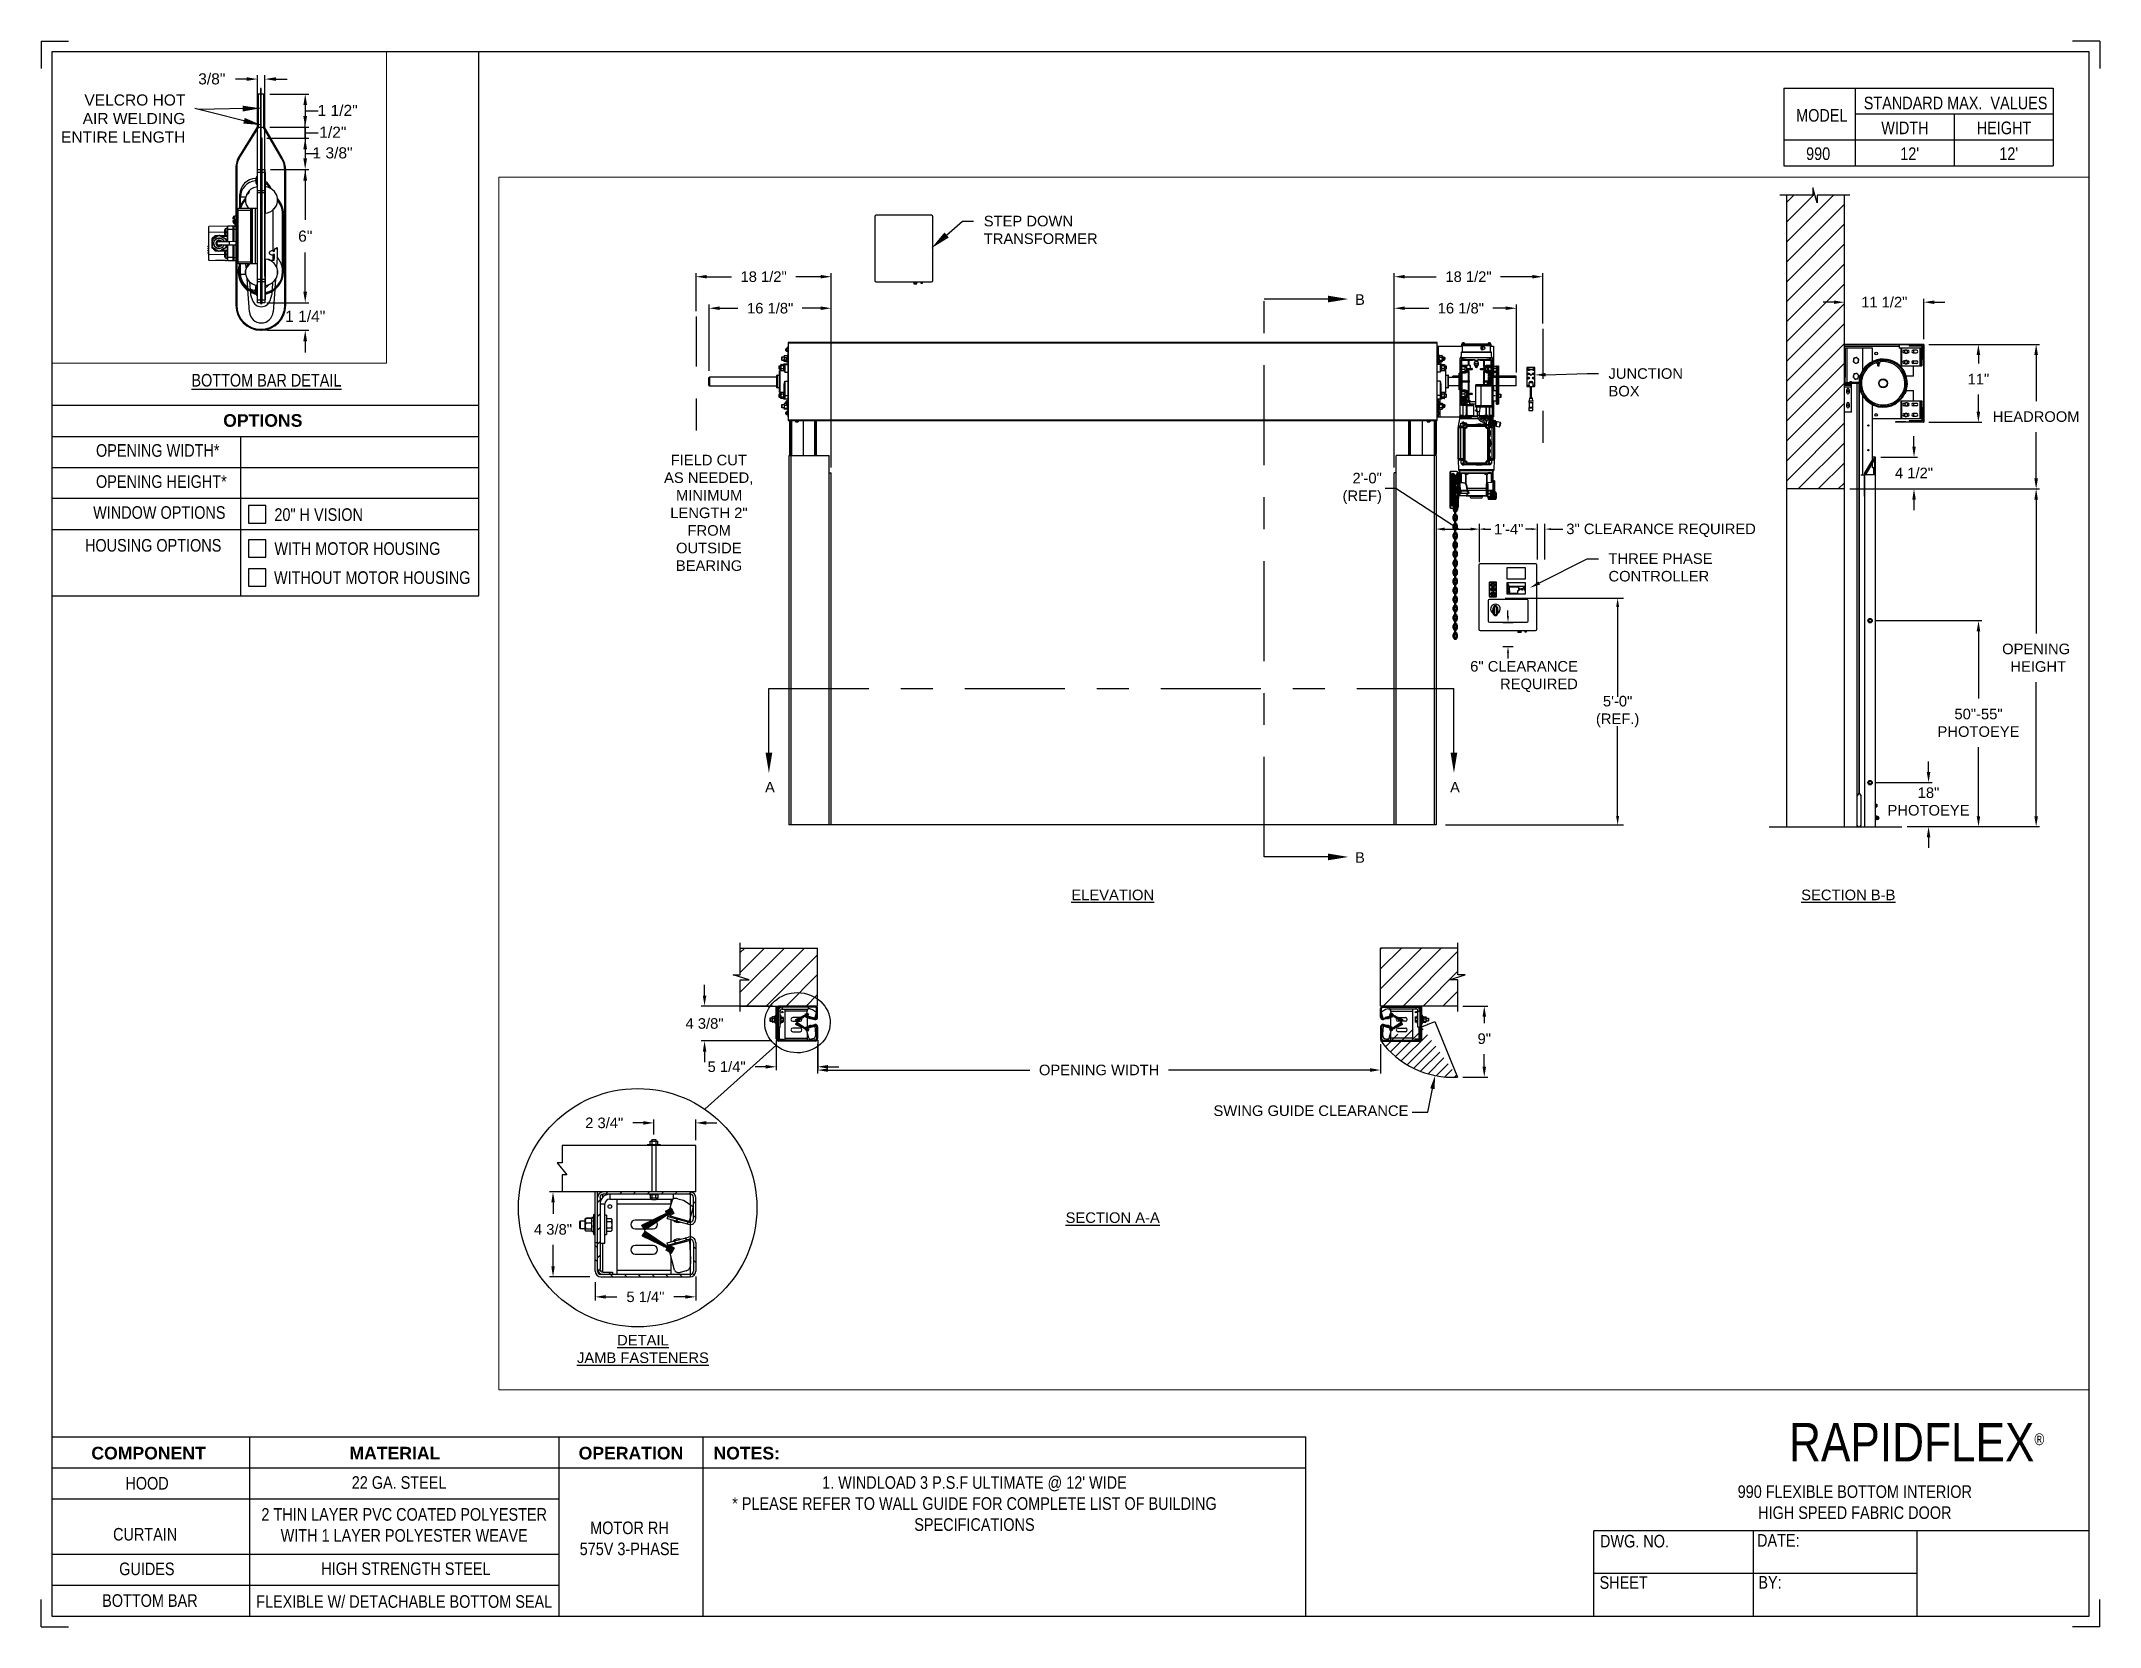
# Paper-space layout '990 MOTOR RH 575V 3-PHASE' of a CAD drawing. Header units: inches. Extents: x 0.1 to 10.9, y 0.1 to 8.4.
# The model-space entities are those that its viewports show. They can reach past a viewport. Long polylines and large blocks are cut down to what shows.
import ezdxf
from ezdxf import colors
from ezdxf.entities.mleader import LeaderData, LeaderLine
from ezdxf.math import Vec2, Vec3

# ---------------------------------------------------------------- set-up
doc = ezdxf.new("R2010")
doc.units = ezdxf.units.IN
doc.header["$LTSCALE"] = 0.25
doc.header["$MEASUREMENT"] = 0
doc.linetypes.add('CENTER', pattern=[2, 1.25, -0.25, 0.25, -0.25])
doc.linetypes.add('PHANTOM2', pattern=[1.25, 0.625, -0.125, 0.125, -0.125, 0.125, -0.125])
for name, color, linetype in [('575V 3-PHASE 60HZ', 4, 'Continuous'), ('ANNOTATIONS', 1, 'Continuous'), ('DETAILS', 4, 'Continuous'), ('HIDDEN', 6, 'PHANTOM2'), ('MOTOR LH', 7, 'Continuous'), ('MOTOR RH', 7, 'Continuous'), ('SECTION CUTS', 6, 'CENTER'), ('TITLE BLOCK', 7, 'Continuous')]:
    doc.layers.add(name, color=color, linetype=linetype)
doc.styles.add('ARIAL', font='arial.ttf', dxfattribs={"height": 0.09375})
doc.styles.add('CADdetails-DIMENSIONS', font='ARIALN.TTF', dxfattribs={"height": 2.38})
doc.styles.add('ROMANS', font='Romans', dxfattribs={"height": 0.09375})
doc.styles.get("Standard").update_dxf_attribs({"font": 'romans.shx'})
doc.dimstyles.new('SLDDIMSTYLE4', dxfattribs={"dimtxt": 0.18, "dimasz": 0.15, "dimexe": 0, "dimexo": 0.0625, "dimgap": 0, "dimtad": 0, "dimtih": 1, "dimtoh": 1, "dimdec": 0, "dimrnd": 1e-09, "dimzin": 0, "dimdsep": 46, "dimtxsty": 'Standard', "dimsah": 1, "dimcen": 0.09, "dimadec": 0, "dimazin": 0, "dimtfac": 0.15, "dimtdec": 0, "dimtofl": 0, "dimtmove": 0, "dimatfit": 3, "dimfxl": 1, "dimfrac": 2, "dimtolj": 1, "dimtzin": 0, "dimarcsym": 0})
doc.dimstyles.get("Standard").update_dxf_attribs({"dimscale": 60, "dimtxt": 0.0833, "dimasz": 0.0833, "dimexe": 0.0833, "dimexo": 0.04, "dimgap": 0.09, "dimtad": 0, "dimtih": 1, "dimtoh": 1, "dimdec": 4, "dimzin": 1, "dimdsep": 46, "dimlunit": 4, "dimtxsty": 'Standard', "dimcen": 0.09, "dimclrt": 150, "dimadec": 4, "dimazin": 2, "dimtfac": 1, "dimtdec": 0, "dimtofl": 0, "dimtmove": 0, "dimatfit": 3, "dimfxl": 1, "dimtolj": 1, "dimtzin": 0, "dimlwd": -1, "dimlwe": -1, "dimarcsym": 1})
doc.dimstyles.new('STANDARD$0', dxfattribs={"dimtxt": 0.09375, "dimasz": 0.09375, "dimexe": 0.03125, "dimexo": 0.046875, "dimgap": 0.09, "dimtad": 0, "dimtih": 1, "dimtoh": 1, "dimdec": 4, "dimzin": 0, "dimdsep": 46, "dimtxsty": 'ARIAL', "dimcen": 0.09, "dimadec": 0, "dimazin": 0, "dimtfac": 1, "dimtdec": 4, "dimtofl": 0, "dimtmove": 0, "dimatfit": 1, "dimfxl": 1, "dimtolj": 1, "dimtzin": 0, "dimarcsym": 0})
pattern_1 = [(45, (87.7755, -35.71961), (-0.08838835, 0.08838835), [])]
pattern_2 = [(45, (268.8999, 211.79544), (-0.061582, 0.061582), [])]
pattern_3 = [(135, (268.8999, 211.79544), (-0.061582, -0.061582), []), (225, (268.8999, 211.79544), (-0.061582, -0.1847461), [0.2177254, -0.1306352])]
pattern_4 = [(45, (268.19938, 216.094297), (-0.02535731, 0.02535731), [])]
pattern_5 = [(135, (268.19938, 216.094297), (-0.02535731, -0.02535731), []), (225, (268.19938, 216.094297), (-0.02535731, -0.07607194), [0.08965164, -0.053791])]
pattern_6 = [(135, (268.19938, 216.094297), (-0.02535731, -0.02535731), [])]
pattern_7 = [(45, (278.0234, 207.53344), (-0.265165, 0.265165), []), (45, (278.20016, 207.53344), (-0.265165, 0.265165), [])]

psp = doc.layouts.new('990 MOTOR RH 575V 3-PHASE')

# ---------------------------------------------------------------- texts
at = {"layer": 'TITLE BLOCK', "attachment_point": 2, "style": 'CADdetails-DIMENSIONS'}
for s, width, insert, char_height in [('MODEL', 0.28815, (9.45, 8.068), 0.0664), ('STANDARD MAX.  VALUES', 1.75949, (10.155, 8.133), 0.06641), ('WIDTH', 0.42908, (9.888, 8.002), 0.0664), ('HEIGHT', 0.42908, (10.41, 8.002), 0.0664), ('990', 0.29952, (9.431, 7.866), 0.0664)]:
    psp.add_mtext_dynamic_manual_height_columns(s, width=width, gutter_width=1.363, heights=[0], dxfattribs=dict(at, insert=insert, char_height=char_height))
at = {"layer": 'TITLE BLOCK', "style": 'CADdetails-DIMENSIONS'}
for s, insert, char_height, width, attachment_point in [("12'", (9.913, 7.866), 0.0664, 1.75949, 2), ("12'", (10.435, 7.866), 0.0664, 1.75949, 2), ('{\\LBOTTOM BAR DETAIL}', (1.254, 6.672), 0.06641, 1.75949, 2), ('{\\fArial|b1|i0|c0|p34;OPTIONS}', (1.235, 6.46), 0.06641, 1.75949, 2), ('OPENING WIDTH*', (0.356, 6.302), 0.06641, 1.30693, 1), ('OPENING HEIGHT*', (0.356, 6.138), 0.06641, 1.30693, 1), ('WINDOW OPTIONS', (0.341, 5.975), 0.06641, 1.30693, 1), ('20" H VISION', (1.296, 5.964), 0.06641, 1.23928, 1), ('HOUSING OPTIONS', (0.298, 5.802), 0.06641, 1.30693, 1), ('WITH MOTOR HOUSING', (1.296, 5.785), 0.06641, 1.23928, 1), ('WITHOUT MOTOR HOUSING', (1.294, 5.632), 0.06641, 1.53035, 1), ('\\A1;RAPIDFLEX{\\H0.30337x;\\S® ^ ;}', (10.642, 1.144), 0.20312, 2.03069, 3), ('{\\fArial|b1|i0|c0|p34;COMPONENT}', (0.633, 1.018), 0.06641, 1.75949, 2), ('{\\fArial|b1|i0|c0|p34;MATERIAL}', (1.931, 1.018), 0.06641, 1.75949, 2), ('{\\fArial|b1|i0|c0|p34;OPERATION}', (3.175, 1.018), 0.06641, 1.75949, 2), ('{\\fArial|b1|i0|c0|p34;NOTES:}', (3.785, 1.018), 0.06641, 1.75949, 2), ('HOOD', (0.625, 0.859), 0.0664, 1.75949, 2), ('22 GA. STEEL', (1.953, 0.863), 0.06641, 1.75949, 2), ("1. WINDLOAD 3 P.S.F ULTIMATE @ 12' WIDE\\P* PLEASE REFER TO WALL GUIDE FOR COMPLETE LIST OF BUILDING SPECIFICATIONS", (4.985, 0.863), 0.06641, 2.75981, 2), ('990 FLEXIBLE BOTTOM INTERIOR\\PHIGH SPEED FABRIC DOOR', (9.624, 0.815), 0.06641, 1.75949, 2), ('2 THIN LAYER PVC COATED POLYESTER\\PWITH 1 LAYER POLYESTER WEAVE', (1.98, 0.695), 0.06641, 1.75949, 2), ('\\PCURTAIN', (0.615, 0.701), 0.0664, 1.75949, 2), ('\\PMOTOR RH\\P575V 3-PHASE', (3.167, 0.735), 0.06641, 0.76554, 2), ('DWG. NO.', (8.463, 0.554), 0.0664, 1.75949, 2), ('DATE:', (9.221, 0.558), 0.0664, 1.75949, 2), ('GUIDES', (0.624, 0.408), 0.0664, 1.75949, 2), ('HIGH STRENGTH STEEL', (1.989, 0.409), 0.06641, 1.75949, 2), ('SHEET', (8.406, 0.336), 0.0664, 1.75949, 2), ('BY:', (9.177, 0.337), 0.0664, 1.75949, 2), ('BOTTOM BAR', (0.64, 0.241), 0.0664, 1.75949, 2), ('FLEXIBLE W/ DETACHABLE BOTTOM SEAL', (1.98, 0.236), 0.06641, 1.75949, 2)]:
    psp.add_mtext(s, dxfattribs=dict(at, insert=insert, char_height=char_height, width=width, attachment_point=attachment_point))

msp = doc.modelspace()

# ---------------------------------------------------------------- texts
at = {"layer": 'ANNOTATIONS', "char_height": 0.09375, "style": 'ARIAL'}
for s, insert, width, attachment_point in [('\\pi0.06624;FIELD CUT \\P\\pi0.00709;AS NEEDED, \\P\\pi0.11312;MINIMUM \\P\\pi0.06231;LENGTH 2" \\P\\pi0.21547;FROM \\P\\pi0.11354;OUTSIDE \\P\\pi0.11206;BEARING', (273.38041, 223.93342), 0.7958378, 1), ('{\\LELEVATION}', (277.37252, 220.07055), 3.0834986, 2), ('{\\LSECTION B-B}', (283.90651, 220.07055), 1.3823677, 2), ('SWING GUIDE CLEARANCE', (278.26768, 218.15343), 2.4520165, 1), ('VELCRO HOT AIR WELDING ENTIRE LENGTH', (269.44836, 217.52319), 1.0547272, 9), ('{\\LSECTION A-A}', (277.37252, 217.20368), 1.3823677, 2), ('{\\LDETAIL\\PJAMB FASTENERS}', (273.19974, 216.11537), 1.3823677, 2)]:
    msp.add_mtext(s, dxfattribs=dict(at, insert=insert, width=width, attachment_point=attachment_point))
for s, insert, attachment_point in [('2\'-0"\\P(REF)', (279.76313, 223.63396), 6), ('1\'-4"', (280.75962, 223.27304), 4), ('3" CLEARANCE REQUIRED', (283.0854, 223.26243), 6), ('6" CLEARANCE\\PREQUIRED', (281.50421, 221.96338), 6), ('5\'-0"\\P(REF.)', (281.85741, 221.65249), 5), ('\\A1;1 1/2"', (270.7322, 217.84297), 2), ('\\A1;1/2"', (270.69161, 217.659), 2), ('\\A1;1 3/8"', (270.68927, 217.48501), 2)]:
    msp.add_mtext(s, dxfattribs=dict(at, insert=insert, attachment_point=attachment_point))
at = {"layer": 'SECTION CUTS', "style": 'ARIAL'}
for s, p in [('B', (279.52487, 225.26513)), ('A', (274.28438, 220.93338)), ('A', (280.36894, 220.93338)), ('B', (279.52487, 220.30926))]:
    msp.add_text(s, height=0.09375, dxfattribs=at).set_placement(p)

# ---------------------------------------------------------------- blocks, each defined once
blk = doc.blocks.new('*D224')
at = {"layer": 'ANNOTATIONS', "color": 0, "lineweight": -2, "transparency": 16777216}
for p, q in [((273.787, 224.678), (273.787, 225.267)), ((273.88, 225.235), (274.044, 225.235)), ((274.779, 225.235), (274.615, 225.235)), ((274.873, 223.819), (274.873, 225.267))]:
    blk.add_line(p, q, dxfattribs=at)
at = {"layer": 'ANNOTATIONS', "color": 0, "transparency": 16777216}
for points in [[(273.88, 225.251), (273.88, 225.22), (273.787, 225.235)], [(274.779, 225.251), (274.779, 225.22), (274.873, 225.235)]]:
    blk.add_solid(points, dxfattribs=at)
at = {"layer": 'defpoints', "color": 0, "transparency": 16777216}
for p in [(274.873, 225.235), (273.787, 224.631), (274.873, 223.772)]:
    blk.add_point(p, dxfattribs=at)
at = {"layer": 'ANNOTATIONS', "color": 0, "transparency": 16777216, "insert": (274.33, 225.235), "char_height": 0.09375, "attachment_point": 5, "style": 'ARIAL'}
blk.add_mtext('\\A1;16 1/8"', dxfattribs=at)
blk = doc.blocks.new('*D225')
at = {"layer": 'ANNOTATIONS', "color": 0, "lineweight": -2, "transparency": 16777216}
for p, q in [((273.672, 225.208), (273.672, 225.546)), ((273.766, 225.515), (273.987, 225.515)), ((274.779, 225.515), (274.557, 225.515)), ((274.873, 223.819), (274.873, 225.546))]:
    blk.add_line(p, q, dxfattribs=at)
at = {"layer": 'ANNOTATIONS', "color": 0, "transparency": 16777216}
for points in [[(273.766, 225.531), (273.766, 225.5), (273.672, 225.515)], [(274.779, 225.531), (274.779, 225.5), (274.873, 225.515)]]:
    blk.add_solid(points, dxfattribs=at)
at = {"layer": 'defpoints', "color": 0, "transparency": 16777216}
for p in [(274.873, 225.515), (273.672, 225.162), (274.873, 223.772)]:
    blk.add_point(p, dxfattribs=at)
at = {"layer": 'ANNOTATIONS', "color": 0, "transparency": 16777216, "insert": (274.272, 225.515), "char_height": 0.09375, "attachment_point": 5, "style": 'ARIAL'}
blk.add_mtext('\\A1;18 1/2"', dxfattribs=at)
blk = doc.blocks.new('*D226')
at = {"layer": 'ANNOTATIONS', "color": 0, "lineweight": -2, "transparency": 16777216}
for p, q in [((279.873, 223.819), (279.873, 225.267)), ((279.966, 225.235), (280.18, 225.235)), ((280.864, 225.235), (280.75, 225.235)), ((280.958, 224.665), (280.958, 225.267))]:
    blk.add_line(p, q, dxfattribs=at)
at = {"layer": 'ANNOTATIONS', "color": 0, "transparency": 16777216}
for points in [[(279.966, 225.251), (279.966, 225.22), (279.873, 225.235)], [(280.864, 225.251), (280.864, 225.22), (280.958, 225.235)]]:
    blk.add_solid(points, dxfattribs=at)
at = {"layer": 'defpoints', "color": 0, "transparency": 16777216}
for p in [(279.873, 225.235), (280.958, 224.619), (279.873, 223.772)]:
    blk.add_point(p, dxfattribs=at)
at = {"layer": 'ANNOTATIONS', "color": 0, "transparency": 16777216, "insert": (280.465, 225.235), "char_height": 0.09375, "attachment_point": 5, "style": 'ARIAL'}
blk.add_mtext('\\A1;16 1/8"', dxfattribs=at)
blk = doc.blocks.new('*D227')
at = {"layer": 'ANNOTATIONS', "color": 0, "lineweight": -2, "transparency": 16777216}
for p, q in [((279.873, 223.819), (279.873, 225.546)), ((279.966, 225.515), (280.247, 225.515)), ((281.099, 225.515), (280.818, 225.515)), ((281.193, 225.1), (281.193, 225.546))]:
    blk.add_line(p, q, dxfattribs=at)
at = {"layer": 'ANNOTATIONS', "color": 0, "transparency": 16777216}
for points in [[(279.966, 225.531), (279.966, 225.5), (279.873, 225.515)], [(281.099, 225.531), (281.099, 225.5), (281.193, 225.515)]]:
    blk.add_solid(points, dxfattribs=at)
at = {"layer": 'defpoints', "color": 0, "transparency": 16777216}
for p in [(279.873, 225.515), (281.193, 225.053), (279.873, 223.772)]:
    blk.add_point(p, dxfattribs=at)
at = {"layer": 'ANNOTATIONS', "color": 0, "transparency": 16777216, "insert": (280.533, 225.515), "char_height": 0.09375, "attachment_point": 5, "style": 'ARIAL'}
blk.add_mtext('\\A1;18 1/2"', dxfattribs=at)
blk = doc.blocks.new('*D228')
at = {"layer": 'ANNOTATIONS', "color": 0, "lineweight": -2, "transparency": 16777216}
for p, q in [((273.747, 219.13), (273.747, 219.224)), ((274.355, 219.036), (273.716, 219.036)), ((274.346, 218.726), (273.716, 218.726)), ((273.747, 218.632), (273.747, 218.538))]:
    blk.add_line(p, q, dxfattribs=at)
at = {"layer": 'ANNOTATIONS', "color": 0, "transparency": 16777216}
for points in [[(273.732, 219.13), (273.763, 219.13), (273.747, 219.036)], [(273.732, 218.632), (273.763, 218.632), (273.747, 218.726)]]:
    blk.add_solid(points, dxfattribs=at)
at = {"layer": 'defpoints', "color": 0, "transparency": 16777216}
for p in [(274.402, 219.036), (273.747, 218.726), (274.393, 218.726)]:
    blk.add_point(p, dxfattribs=at)
at = {"layer": 'ANNOTATIONS', "color": 0, "transparency": 16777216, "insert": (273.747, 218.881), "char_height": 0.0938, "attachment_point": 5, "style": 'ARIAL'}
blk.add_mtext('\\A1;4 3/8"', dxfattribs=at)
blk = doc.blocks.new('*D229')
at = {"layer": 'ANNOTATIONS', "color": 0, "lineweight": -2, "transparency": 16777216}
for p, q in [((274.384, 218.731), (274.384, 218.466)), ((274.752, 218.732), (274.752, 218.466)), ((274.29, 218.497), (274.196, 218.497)), ((274.845, 218.497), (274.939, 218.497))]:
    blk.add_line(p, q, dxfattribs=at)
at = {"layer": 'ANNOTATIONS', "color": 0, "transparency": 16777216}
for points in [[(274.29, 218.513), (274.29, 218.481), (274.384, 218.497)], [(274.845, 218.513), (274.845, 218.481), (274.752, 218.497)]]:
    blk.add_solid(points, dxfattribs=at)
at = {"layer": 'defpoints', "color": 0, "transparency": 16777216}
for p in [(274.384, 218.778), (274.752, 218.779), (274.752, 218.497)]:
    blk.add_point(p, dxfattribs=at)
at = {"layer": 'ANNOTATIONS', "color": 0, "transparency": 16777216, "insert": (273.943, 218.497), "char_height": 0.0938, "attachment_point": 5, "style": 'ARIAL'}
blk.add_mtext('\\A1;5 1/4"', dxfattribs=at)
blk = doc.blocks.new('*D230')
at = {"layer": 'ANNOTATIONS', "color": 0, "lineweight": -2, "transparency": 16777216}
for p, q in [((273.669, 216.634), (273.669, 216.422)), ((272.776, 216.584), (272.776, 216.422)), ((272.87, 216.453), (272.969, 216.453)), ((273.575, 216.453), (273.475, 216.453))]:
    blk.add_line(p, q, dxfattribs=at)
at = {"layer": 'ANNOTATIONS', "color": 0, "transparency": 16777216}
for points in [[(272.87, 216.469), (272.87, 216.437), (272.776, 216.453)], [(273.575, 216.469), (273.575, 216.437), (273.669, 216.453)]]:
    blk.add_solid(points, dxfattribs=at)
at = {"layer": 'defpoints', "color": 0, "transparency": 16777216}
for p in [(272.776, 216.631), (273.669, 216.681), (273.669, 216.453)]:
    blk.add_point(p, dxfattribs=at)
at = {"layer": 'ANNOTATIONS', "color": 0, "transparency": 16777216, "insert": (273.222, 216.453), "char_height": 0.0938, "attachment_point": 5, "style": 'ARIAL'}
blk.add_mtext('\\A1;5 1/4"', dxfattribs=at)
blk = doc.blocks.new('*D231')
at = {"layer": 'ANNOTATIONS', "color": 0, "lineweight": -2, "transparency": 16777216}
for p, q in [((272.78, 217.385), (272.37, 217.385)), ((272.401, 217.292), (272.401, 217.191)), ((272.401, 216.725), (272.401, 216.914)), ((272.729, 216.631), (272.37, 216.631))]:
    blk.add_line(p, q, dxfattribs=at)
at = {"layer": 'ANNOTATIONS', "color": 0, "transparency": 16777216}
for points in [[(272.386, 217.292), (272.417, 217.292), (272.401, 217.385)], [(272.386, 216.725), (272.417, 216.725), (272.401, 216.631)]]:
    blk.add_solid(points, dxfattribs=at)
at = {"layer": 'defpoints', "color": 0, "transparency": 16777216}
for p in [(272.827, 217.385), (272.401, 216.631), (272.776, 216.631)]:
    blk.add_point(p, dxfattribs=at)
at = {"layer": 'ANNOTATIONS', "color": 0, "transparency": 16777216, "insert": (272.401, 217.052), "char_height": 0.0938, "attachment_point": 5, "style": 'ARIAL'}
blk.add_mtext('\\A1;4 3/8"', dxfattribs=at)
blk = doc.blocks.new('*D232')
at = {"layer": 'ANNOTATIONS', "color": 0, "lineweight": -2, "transparency": 16777216}
for p, q in [((273.297, 217.895), (273.297, 218.029)), ((273.669, 217.845), (273.669, 218.029)), ((273.204, 217.998), (273.11, 217.998)), ((273.762, 217.998), (273.856, 217.998))]:
    blk.add_line(p, q, dxfattribs=at)
at = {"layer": 'ANNOTATIONS', "color": 0, "transparency": 16777216}
for points in [[(273.204, 218.014), (273.204, 217.983), (273.297, 217.998)], [(273.762, 218.014), (273.762, 217.983), (273.669, 217.998)]]:
    blk.add_solid(points, dxfattribs=at)
at = {"layer": 'defpoints', "color": 0, "transparency": 16777216}
for p in [(273.297, 217.848), (273.669, 217.998), (273.669, 217.798)]:
    blk.add_point(p, dxfattribs=at)
at = {"layer": 'ANNOTATIONS', "color": 0, "transparency": 16777216, "insert": (272.856, 217.998), "char_height": 0.0938, "attachment_point": 5, "style": 'ARIAL'}
blk.add_mtext('\\A1;2 3/4"', dxfattribs=at)
blk = doc.blocks.new('*D233')
at = {"layer": 'ANNOTATIONS', "color": 0, "lineweight": -2, "transparency": 16777216}
for p, q in [((284.622, 224.914), (285.093, 224.914)), ((285.062, 224.82), (285.062, 224.743)), ((285.062, 224.317), (285.062, 224.469)), ((284.622, 224.223), (285.093, 224.223))]:
    blk.add_line(p, q, dxfattribs=at)
at = {"layer": 'ANNOTATIONS', "color": 0, "transparency": 16777216}
for points in [[(285.046, 224.82), (285.078, 224.82), (285.062, 224.914)], [(285.046, 224.317), (285.078, 224.317), (285.062, 224.223)]]:
    blk.add_solid(points, dxfattribs=at)
at = {"layer": 'defpoints', "color": 0, "transparency": 16777216}
for p in [(284.575, 224.914), (285.062, 224.914), (284.575, 224.223)]:
    blk.add_point(p, dxfattribs=at)
at = {"layer": 'ANNOTATIONS', "color": 0, "transparency": 16777216, "insert": (285.062, 224.606), "char_height": 0.0938, "attachment_point": 5, "style": 'ARIAL'}
blk.add_mtext('\\A1;11"', dxfattribs=at)
blk = doc.blocks.new('*D234')
at = {"layer": 'ANNOTATIONS', "color": 0, "lineweight": -2, "transparency": 16777216}
for p, q in [((283.872, 224.959), (283.872, 225.32)), ((284.576, 224.959), (284.576, 225.32)), ((283.778, 225.289), (283.684, 225.289)), ((284.67, 225.289), (284.764, 225.289))]:
    blk.add_line(p, q, dxfattribs=at)
at = {"layer": 'ANNOTATIONS', "color": 0, "transparency": 16777216}
for points in [[(283.778, 225.304), (283.778, 225.273), (283.872, 225.289)], [(284.67, 225.304), (284.67, 225.273), (284.576, 225.289)]]:
    blk.add_solid(points, dxfattribs=at)
at = {"layer": 'defpoints', "color": 0, "transparency": 16777216}
for p in [(283.872, 225.289), (283.872, 224.912), (284.576, 224.912)]:
    blk.add_point(p, dxfattribs=at)
at = {"layer": 'ANNOTATIONS', "color": 0, "transparency": 16777216, "insert": (284.226, 225.289), "char_height": 0.09375, "attachment_point": 5, "style": 'ARIAL'}
blk.add_mtext('\\A1;11 1/2"', dxfattribs=at)
blk = doc.blocks.new('*D235')
at = {"layer": 'ANNOTATIONS', "color": 0, "lineweight": -2, "transparency": 16777216}
for p, q in [((284.49, 224.006), (284.49, 224.1)), ((284.194, 223.912), (284.522, 223.912)), ((283.919, 223.63), (284.522, 223.63)), ((284.49, 223.536), (284.49, 223.442))]:
    blk.add_line(p, q, dxfattribs=at)
at = {"layer": 'ANNOTATIONS', "color": 0, "transparency": 16777216}
for points in [[(284.475, 224.006), (284.506, 224.006), (284.49, 223.912)], [(284.475, 223.536), (284.506, 223.536), (284.49, 223.63)]]:
    blk.add_solid(points, dxfattribs=at)
at = {"layer": 'defpoints', "color": 0, "transparency": 16777216}
for p in [(284.147, 223.912), (284.49, 223.912), (283.872, 223.63)]:
    blk.add_point(p, dxfattribs=at)
at = {"layer": 'ANNOTATIONS', "color": 0, "transparency": 16777216, "insert": (284.49, 223.771), "char_height": 0.0938, "attachment_point": 5, "style": 'ARIAL'}
blk.add_mtext('\\A1;4 1/2"', dxfattribs=at)
blk = doc.blocks.new('*D236')
at = {"layer": 'ANNOTATIONS', "color": 0, "lineweight": -2, "transparency": 16777216}
for p, q in [((284.619, 221.114), (284.619, 221.208)), ((284.147, 221.021), (284.651, 221.021)), ((284.429, 220.63), (284.651, 220.63)), ((284.619, 220.536), (284.619, 220.442))]:
    blk.add_line(p, q, dxfattribs=at)
at = {"layer": 'ANNOTATIONS', "color": 0, "transparency": 16777216}
for points in [[(284.604, 221.114), (284.635, 221.114), (284.619, 221.021)], [(284.604, 220.536), (284.635, 220.536), (284.619, 220.63)]]:
    blk.add_solid(points, dxfattribs=at)
at = {"layer": 'defpoints', "color": 0, "transparency": 16777216}
for p in [(284.1, 221.021), (284.619, 221.021), (284.382, 220.63)]:
    blk.add_point(p, dxfattribs=at)
at = {"layer": 'ANNOTATIONS', "color": 0, "transparency": 16777216, "insert": (284.619, 220.853), "char_height": 0.0938, "attachment_point": 5, "style": 'ARIAL'}
blk.add_mtext('\\A1;18"\\PPHOTOEYE', dxfattribs=at)
blk = doc.blocks.new('*D237')
at = {"layer": 'ANNOTATIONS', "color": 0, "lineweight": -2, "transparency": 16777216}
for p, q in [((284.147, 222.46), (285.094, 222.46)), ((285.063, 222.366), (285.063, 221.769)), ((285.063, 220.723), (285.063, 221.335)), ((284.429, 220.63), (285.094, 220.63))]:
    blk.add_line(p, q, dxfattribs=at)
at = {"layer": 'ANNOTATIONS', "color": 0, "transparency": 16777216}
for points in [[(285.047, 222.366), (285.078, 222.366), (285.063, 222.46)], [(285.047, 220.723), (285.078, 220.723), (285.063, 220.63)]]:
    blk.add_solid(points, dxfattribs=at)
at = {"layer": 'defpoints', "color": 0, "transparency": 16777216}
for p in [(284.1, 222.46), (285.063, 222.46), (284.382, 220.63)]:
    blk.add_point(p, dxfattribs=at)
at = {"layer": 'ANNOTATIONS', "color": 0, "transparency": 16777216, "insert": (285.063, 221.552), "char_height": 0.09375, "attachment_point": 5, "style": 'ARIAL'}
blk.add_mtext('\\A1;50"-55"\\PPHOTOEYE', dxfattribs=at)
blk = doc.blocks.new('*D238')
at = {"layer": 'ANNOTATIONS', "color": 0, "lineweight": -2, "transparency": 16777216}
for p, q in [((270.459, 216.267), (270.459, 216.361)), ((270.135, 216.174), (270.49, 216.174)), ((270.135, 215.943), (270.49, 215.943)), ((270.459, 215.849), (270.459, 215.755))]:
    blk.add_line(p, q, dxfattribs=at)
at = {"layer": 'ANNOTATIONS', "color": 0, "transparency": 16777216}
for points in [[(270.443, 216.267), (270.474, 216.267), (270.459, 216.174)], [(270.443, 215.849), (270.474, 215.849), (270.459, 215.943)]]:
    blk.add_solid(points, dxfattribs=at)
at = {"layer": 'defpoints', "color": 0, "transparency": 16777216}
for p in [(270.088, 216.174), (270.459, 216.174), (270.088, 215.943)]:
    blk.add_point(p, dxfattribs=at)
at = {"layer": 'ANNOTATIONS', "color": 0, "transparency": 16777216, "insert": (270.459, 216.107), "char_height": 0.0938, "attachment_point": 2, "style": 'ARIAL'}
blk.add_mtext('\\A1;1 1/4"', dxfattribs=at)
blk = doc.blocks.new('*D239')
at = {"layer": 'ANNOTATIONS', "color": 0, "lineweight": -2, "transparency": 16777216}
for p, q in [((269.964, 218.06), (269.87, 218.06)), ((270.057, 216.398), (270.057, 218.092)), ((270.119, 216.398), (270.119, 218.092)), ((270.213, 218.06), (270.307, 218.06))]:
    blk.add_line(p, q, dxfattribs=at)
at = {"layer": 'ANNOTATIONS', "color": 0, "transparency": 16777216}
for points in [[(269.964, 218.076), (269.964, 218.045), (270.057, 218.06)], [(270.213, 218.076), (270.213, 218.045), (270.119, 218.06)]]:
    blk.add_solid(points, dxfattribs=at)
at = {"layer": 'defpoints', "color": 0, "transparency": 16777216}
for p in [(270.119, 218.06), (270.057, 216.351), (270.119, 216.351)]:
    blk.add_point(p, dxfattribs=at)
at = {"layer": 'ANNOTATIONS', "color": 0, "transparency": 16777216, "insert": (269.671, 218.109), "char_height": 0.0938, "attachment_point": 2, "style": 'ARIAL'}
blk.add_mtext('\\A1;3/8"', dxfattribs=at)
blk = doc.blocks.new('*D240')
at = {"layer": 'ANNOTATIONS', "color": 0, "lineweight": -2, "transparency": 16777216}
for p, q in [((270.166, 217.299), (270.49, 217.299)), ((270.459, 217.205), (270.459, 216.873)), ((270.459, 216.267), (270.459, 216.597)), ((270.166, 216.174), (270.49, 216.174))]:
    blk.add_line(p, q, dxfattribs=at)
at = {"layer": 'ANNOTATIONS', "color": 0, "transparency": 16777216}
for points in [[(270.443, 217.205), (270.474, 217.205), (270.459, 217.299)], [(270.443, 216.267), (270.474, 216.267), (270.459, 216.174)]]:
    blk.add_solid(points, dxfattribs=at)
at = {"layer": 'defpoints', "color": 0, "transparency": 16777216}
for p in [(270.119, 217.299), (270.459, 217.299), (270.119, 216.174)]:
    blk.add_point(p, dxfattribs=at)
at = {"layer": 'ANNOTATIONS', "color": 0, "transparency": 16777216, "insert": (270.459, 216.783), "char_height": 0.0938, "attachment_point": 2, "style": 'ARIAL'}
blk.add_mtext('\\A1;6"', dxfattribs=at)
blk = doc.blocks.new('*D241')
at = {"layer": 'ANNOTATIONS', "color": 0, "linetype": 'ByBlock', "lineweight": -2, "transparency": 16777216}
for p, q in [((280.482, 219.036), (280.704, 219.036)), ((280.673, 218.942), (280.673, 218.884)), ((280.673, 218.499), (280.673, 218.608)), ((280.482, 218.405), (280.704, 218.405))]:
    blk.add_line(p, q, dxfattribs=at)
at = {"layer": 'ANNOTATIONS', "color": 0, "transparency": 16777216}
for points in [[(280.657, 218.942), (280.689, 218.942), (280.673, 219.036)], [(280.657, 218.499), (280.689, 218.499), (280.673, 218.405)]]:
    blk.add_solid(points, dxfattribs=at)
at = {"layer": 'defpoints', "color": 0, "transparency": 16777216}
for p in [(280.435, 219.036), (280.673, 219.036), (280.435, 218.405)]:
    blk.add_point(p, dxfattribs=at)
at = {"layer": 'ANNOTATIONS', "color": 0, "transparency": 16777216, "insert": (280.673, 218.746), "char_height": 0.0938, "attachment_point": 5, "style": 'ARIAL'}
blk.add_mtext('\\A1;9"', dxfattribs=at)
blk = doc.blocks.new('*D242')
at = {"layer": 'ANNOTATIONS', "color": 0, "lineweight": -2, "transparency": 16777216}
for p, q in [((274.751, 218.699), (274.751, 218.436)), ((279.752, 218.699), (279.752, 218.437)), ((274.845, 218.467), (276.635, 218.468)), ((279.658, 218.468), (277.868, 218.468))]:
    blk.add_line(p, q, dxfattribs=at)
at = {"layer": 'ANNOTATIONS', "color": 0, "transparency": 16777216}
for points in [[(274.845, 218.483), (274.845, 218.452), (274.751, 218.467)], [(279.658, 218.484), (279.658, 218.452), (279.752, 218.468)]]:
    blk.add_solid(points, dxfattribs=at)
at = {"layer": 'defpoints', "color": 0, "transparency": 16777216}
for p in [(274.751, 218.746), (279.752, 218.746), (279.752, 218.468)]:
    blk.add_point(p, dxfattribs=at)
at = {"layer": 'ANNOTATIONS', "color": 0, "transparency": 16777216, "insert": (277.252, 218.468), "char_height": 0.09375, "attachment_point": 5, "style": 'ARIAL'}
blk.add_mtext('\\A1;OPENING WIDTH', dxfattribs=at)
blk = doc.blocks.new('*D243')
at = {"layer": 'ANNOTATIONS', "color": 0, "lineweight": -2, "transparency": 16777216}
for p, q in [((283.966, 223.63), (285.606, 223.63)), ((285.575, 223.536), (285.575, 222.347)), ((285.575, 220.723), (285.575, 221.912)), ((284.476, 220.63), (285.606, 220.63))]:
    blk.add_line(p, q, dxfattribs=at)
at = {"layer": 'ANNOTATIONS', "color": 0, "transparency": 16777216}
for points in [[(285.559, 223.536), (285.591, 223.536), (285.575, 223.63)], [(285.559, 220.723), (285.591, 220.723), (285.575, 220.63)]]:
    blk.add_solid(points, dxfattribs=at)
at = {"layer": 'defpoints', "color": 0, "transparency": 16777216}
for p in [(283.919, 223.63), (285.575, 223.63), (284.429, 220.63)]:
    blk.add_point(p, dxfattribs=at)
at = {"layer": 'ANNOTATIONS', "color": 0, "transparency": 16777216, "insert": (285.575, 222.13), "char_height": 0.09375, "attachment_point": 5, "style": 'ARIAL'}
blk.add_mtext('\\A1;OPENING\\P HEIGHT', dxfattribs=at)
blk = doc.blocks.new('*D244')
at = {"layer": 'ANNOTATIONS', "color": 0, "lineweight": -2, "transparency": 16777216}
for p, q in [((284.809, 224.914), (285.606, 224.914)), ((285.575, 224.82), (285.575, 224.41)), ((285.575, 223.723), (285.575, 224.133)), ((284.809, 223.63), (285.606, 223.63))]:
    blk.add_line(p, q, dxfattribs=at)
at = {"layer": 'ANNOTATIONS', "color": 0, "transparency": 16777216}
for points in [[(285.559, 224.82), (285.591, 224.82), (285.575, 224.914)], [(285.559, 223.723), (285.591, 223.723), (285.575, 223.63)]]:
    blk.add_solid(points, dxfattribs=at)
at = {"layer": 'defpoints', "color": 0, "transparency": 16777216}
for p in [(284.762, 224.914), (285.575, 224.914), (284.762, 223.63)]:
    blk.add_point(p, dxfattribs=at)
at = {"layer": 'ANNOTATIONS', "color": 0, "transparency": 16777216, "insert": (285.575, 224.272), "char_height": 0.09375, "attachment_point": 5, "style": 'ARIAL'}
blk.add_mtext('\\A1;HEADROOM', dxfattribs=at)

# ---------------------------------------------------------------- dimensions: what is measured, and where the dimension line sits
at = {"layer": 'ANNOTATIONS'}
for base, p1, p2, text, picture, middle in [((274.87252, 225.51515), (273.67183, 225.16152), (274.87252, 223.77179), '18 1/2"', '*D225', (274.27218, 225.51515)), ((279.87252, 225.51515), (281.19256, 225.05324), (279.87252, 223.77179), '18 1/2"', '*D227', (280.53254, 225.51515)), ((274.87252, 225.23527), (273.78658, 224.63116), (274.87252, 223.77179), '16 1/8"', '*D224', (274.32955, 225.23527))]:
    dim = msp.add_linear_dim(base=base, p1=p1, p2=p2, text=text, dimstyle='STANDARD$0', override={"dimtxsty": 'ARIAL'}, dxfattribs=at)
    dim.commit()
    dim.dimension.update_dxf_attribs({"geometry": picture, "text_midpoint": middle})
for base, p1, p2, text, picture, middle in [((279.87252, 225.23527), (280.95771, 224.61856), (279.87252, 223.77179), '16 1/8"', '*D226', (280.46484, 225.23527)), ((274.75157, 218.49706), (274.38389, 218.77766), (274.75157, 218.77912), '5 1/4"', '*D229', (273.94329, 218.49706)), ((270.11928, 218.06032), (270.05741, 216.35123), (270.11928, 216.35123), '3/8"', '*D239', (269.67145, 218.06032)), ((273.66864, 217.99817), (273.29744, 217.84801), (273.66864, 217.79766), '2 3/4"', '*D232', (272.85604, 217.99817)), ((273.66864, 216.45305), (272.77597, 216.63091), (273.66864, 216.68072), '5 1/4"', '*D230', (273.22168, 216.45305))]:
    dim = msp.add_linear_dim(base=base, p1=p1, p2=p2, text=text, dimstyle='STANDARD$0', dxfattribs=at)
    dim.commit()
    dim.dimension.update_dxf_attribs({"geometry": picture, "text_midpoint": middle, "dimtype": 160})
dim = msp.add_linear_dim(base=(283.87188, 225.28857), p1=(284.57648, 224.91207), p2=(283.87188, 224.91207), text='11 1/2"', dimstyle='STANDARD$0', override={"dimtofl": 0}, dxfattribs=at)
dim.commit()
dim.dimension.update_dxf_attribs({"geometry": '*D234', "text_midpoint": (284.22551, 225.28857), "dimtype": 160})
for base, p1, p2, text, picture, middle in [((285.06191, 224.91355), (284.57501, 224.2231), (284.57501, 224.91355), '11"', '*D233', (285.06191, 224.60566)), ((284.49039, 223.91207), (283.87188, 223.62957), (284.14688, 223.91207), '4 1/2"', '*D235', (284.49039, 223.77082)), ((285.06275, 222.46004), (284.38214, 220.62957), (284.10001, 222.46004), '50"-55"\\PPHOTOEYE', '*D237', (285.06275, 221.55212)), ((284.61936, 221.02073), (284.38214, 220.62957), (284.10001, 221.02073), '18"\\PPHOTOEYE', '*D236', (284.61936, 220.85317)), ((273.74731, 218.72558), (274.40188, 219.03625), (274.39274, 218.72558), '4 3/8"', '*D228', (273.74731, 218.88091)), ((272.4014, 216.63091), (272.82683, 217.38537), (272.77597, 216.63091), '4 3/8"', '*D231', (272.4014, 217.05246)), ((270.4586, 217.29863), (270.11928, 216.17363), (270.11928, 217.29863), '6"', '*D240', (270.4586, 216.73527)), ((270.4586, 216.17363), (270.08816, 215.94267), (270.08816, 216.17363), '1 1/4"', '*D238', (270.4586, 216.05815))]:
    dim = msp.add_linear_dim(base=base, p1=p1, p2=p2, angle=90, text=text, dimstyle='STANDARD$0', dxfattribs=at)
    dim.commit()
    dim.dimension.update_dxf_attribs({"geometry": picture, "text_midpoint": middle, "dimtype": 160})
for base, p1, p2, text, picture, middle in [((285.57489, 224.91355), (284.76245, 223.62957), (284.76245, 224.91355), 'HEADROOM', '*D244', (285.57489, 224.27156)), ((285.57489, 223.62957), (284.42901, 220.62957), (283.91876, 223.62957), 'OPENING\\P HEIGHT', '*D243', (285.57489, 222.12957))]:
    dim = msp.add_linear_dim(base=base, p1=p1, p2=p2, angle=90, text=text, dimstyle='STANDARD$0', dxfattribs=at)
    dim.commit()
    dim.dimension.update_dxf_attribs({"geometry": picture, "text_midpoint": middle})
dim = msp.add_linear_dim(base=(280.67301, 219.03625), p1=(280.43525, 218.40547), p2=(280.43525, 219.03625), angle=90, text='9"', dimstyle='STANDARD$0', override={"dimpost": '', "dimarcsym": 1}, dxfattribs=at)
dim.commit()
dim.dimension.update_dxf_attribs({"geometry": '*D241', "text_midpoint": (280.67301, 218.74581), "dimtype": 160})
dim = msp.add_aligned_dim(p1=(274.75134, 218.74551), p2=(279.75179, 218.74609), distance=-0.27814, text='OPENING WIDTH', dimstyle='STANDARD$0', dxfattribs=at)
dim.commit()
dim.dimension.update_dxf_attribs({"geometry": '*D242', "text_midpoint": (277.2516, 218.46767)})

# ---------------------------------------------------------------- hatches: boundary and pattern name
at = {"layer": 'DETAILS'}
h = msp.add_hatch(dxfattribs=at)
h.set_pattern_fill('ANSI31', color=256, scale=0.696721, style=0)
h.set_pattern_definition(pattern_2)
edge = h.paths.add_edge_path(flags=0)
edge.add_line((273.6113, 217.11738), (273.42164, 217.1682))
edge.add_line((273.42164, 217.1682), (273.41627, 217.14818))
edge.add_line((273.41627, 217.14818), (273.60593, 217.09736))
edge.add_arc((273.61882, 217.14547), 0.04982, 255, 360)
edge.add_line((273.66864, 217.14547), (273.66864, 217.33555))
edge.add_arc((273.61882, 217.33555), 0.04982, 0, 90)
edge.add_line((273.61882, 217.38537), (272.84755, 217.38537))
edge.add_arc((272.84755, 217.33555), 0.04982, 90, 180)
edge.add_line((272.79774, 217.33555), (272.79774, 216.70145))
edge.add_arc((272.84755, 216.70145), 0.04982, 180, 270)
edge.add_line((272.84755, 216.65163), (272.92837, 216.65163))
edge.add_line((272.92837, 216.65163), (272.92837, 216.67236))
edge.add_line((272.92837, 216.67236), (272.84755, 216.67236))
edge.add_arc((272.84755, 216.70145), 0.02909, 180, 270, ccw=False)
edge.add_line((272.81847, 216.70145), (272.81847, 217.33555))
edge.add_arc((272.84755, 217.33555), 0.02909, 90, 180, ccw=False)
edge.add_line((272.84755, 217.36464), (273.61882, 217.36464))
edge.add_arc((273.61882, 217.33555), 0.02909, 0, 90, ccw=False)
edge.add_line((273.64791, 217.33555), (273.64791, 217.14547))
edge.add_arc((273.61882, 217.14547), 0.02909, 255, 360, ccw=False)
h = msp.add_hatch(dxfattribs=at)
h.set_pattern_fill('ANSI31', color=256, scale=0.696721, style=0)
h.set_pattern_definition(pattern_2)
edge = h.paths.add_edge_path(flags=0)
edge.add_line((273.43187, 217.19525), (273.44334, 217.19771))
edge.add_arc((273.44405, 217.20759), 0.00991, 265.870136, 514.129864)
edge.add_line((273.43513, 217.21192), (273.42727, 217.20322))
edge.add_arc((273.41952, 217.21022), 0.01045, 300, 317.895222, ccw=False)
edge.add_line((273.42474, 217.20117), (273.18838, 217.08716))
edge.add_line((273.18838, 217.08716), (273.18853, 217.08691))
edge.add_line((273.18853, 217.08691), (273.42483, 217.20102))
edge.add_arc((273.41952, 217.21022), 0.01062, 300, 317.895222)
edge.add_line((273.4274, 217.2031), (273.43528, 217.21182))
edge.add_arc((273.44405, 217.20759), 0.00973, -94.275458, 154.275458, ccw=False)
edge.add_line((273.44332, 217.19789), (273.43183, 217.19542))
edge.add_arc((273.43406, 217.18503), 0.01062, 102.104778, 120)
edge.add_line((273.42875, 217.19423), (273.21177, 217.04665))
edge.add_line((273.21177, 217.04665), (273.21192, 217.04639))
edge.add_line((273.21192, 217.04639), (273.42884, 217.19408))
edge.add_arc((273.43406, 217.18503), 0.01045, 102.104778, 120, ccw=False)
h = msp.add_hatch(dxfattribs=at)
h.set_pattern_fill('ANSI31', color=256, scale=0.696721, style=0)
h.set_pattern_definition(pattern_2)
edge = h.paths.add_edge_path(flags=0)
edge.add_line((273.4318, 217.19559), (273.44331, 217.19806))
edge.add_arc((273.44405, 217.20759), 0.00956, 265.57496, 514.42504)
edge.add_line((273.43543, 217.21172), (273.42753, 217.20298))
edge.add_arc((273.41952, 217.21022), 0.0108, 300, 317.895222, ccw=False)
edge.add_line((273.42492, 217.20087), (273.19083, 217.08292))
edge.add_line((273.19083, 217.08292), (273.19098, 217.08266))
edge.add_line((273.19098, 217.08266), (273.425, 217.20072))
edge.add_arc((273.41952, 217.21022), 0.01097, 300, 317.895222)
edge.add_line((273.42766, 217.20287), (273.43557, 217.21162))
edge.add_arc((273.44405, 217.20759), 0.00939, -94.578797, 154.578797, ccw=False)
edge.add_line((273.4433, 217.19824), (273.43176, 217.19576))
edge.add_arc((273.43406, 217.18503), 0.01097, 102.104778, 120)
edge.add_line((273.42858, 217.19454), (273.20932, 217.05089))
edge.add_line((273.20932, 217.05089), (273.20947, 217.05064))
edge.add_line((273.20947, 217.05064), (273.42866, 217.19438))
edge.add_arc((273.43406, 217.18503), 0.0108, 102.104778, 120, ccw=False)
h = msp.add_hatch(dxfattribs=at)
h.set_pattern_fill('ANSI31', color=256, scale=0.696721, style=0)
h.set_pattern_definition(pattern_2)
edge = h.paths.add_edge_path(flags=0)
edge.add_line((273.43172, 217.19593), (273.44329, 217.19841))
edge.add_arc((273.44405, 217.20759), 0.00921, 265.263074, 514.736926)
edge.add_line((273.43572, 217.21152), (273.42779, 217.20275))
edge.add_arc((273.41952, 217.21022), 0.01115, 300, 317.895222, ccw=False)
edge.add_line((273.42509, 217.20057), (273.19326, 217.07871))
edge.add_line((273.19326, 217.07871), (273.19341, 217.07846))
edge.add_line((273.19341, 217.07846), (273.42518, 217.20042))
edge.add_arc((273.41952, 217.21022), 0.01132, 300, 317.895222)
edge.add_line((273.42792, 217.20263), (273.43586, 217.21143))
edge.add_arc((273.44405, 217.20759), 0.00904, -94.899639, 154.899639, ccw=False)
edge.add_line((273.44328, 217.19859), (273.43169, 217.1961))
edge.add_arc((273.43406, 217.18503), 0.01132, 102.104778, 120)
edge.add_line((273.4284, 217.19484), (273.2069, 217.0551))
edge.add_line((273.2069, 217.0551), (273.20704, 217.05484))
edge.add_line((273.20704, 217.05484), (273.42849, 217.19469))
edge.add_arc((273.43406, 217.18503), 0.01115, 102.104778, 120, ccw=False)
h = msp.add_hatch(dxfattribs=at)
h.set_pattern_fill('ANSI31', color=256, scale=0.696721, style=0)
h.set_pattern_definition(pattern_2)
edge = h.paths.add_edge_path(flags=0)
edge.add_line((273.43165, 217.19627), (273.44327, 217.19876))
edge.add_arc((273.44405, 217.20759), 0.00886, 264.93284, 515.06716)
edge.add_line((273.43601, 217.21133), (273.42805, 217.20252))
edge.add_arc((273.41952, 217.21022), 0.0115, 300, 317.895222, ccw=False)
edge.add_line((273.42527, 217.20027), (273.19568, 217.07453))
edge.add_line((273.19568, 217.07453), (273.19582, 217.07428))
edge.add_line((273.19582, 217.07428), (273.42535, 217.20012))
edge.add_arc((273.41952, 217.21022), 0.01167, 300, 317.895222)
edge.add_line((273.42818, 217.2024), (273.43616, 217.21123))
edge.add_arc((273.44405, 217.20759), 0.00869, -95.239733, 155.239733, ccw=False)
edge.add_line((273.44326, 217.19894), (273.43161, 217.19644))
edge.add_arc((273.43406, 217.18503), 0.01167, 102.104778, 120)
edge.add_line((273.42823, 217.19514), (273.20448, 217.05928))
edge.add_line((273.20448, 217.05928), (273.20463, 217.05903))
edge.add_line((273.20463, 217.05903), (273.42831, 217.19499))
edge.add_arc((273.43406, 217.18503), 0.0115, 102.104778, 120, ccw=False)
h = msp.add_hatch(dxfattribs=at)
h.set_pattern_fill('ANSI31', color=256, scale=0.696721, style=0)
h.set_pattern_definition(pattern_2)
edge = h.paths.add_edge_path(flags=0)
edge.add_line((273.42843, 217.20217), (273.43645, 217.21104))
edge.add_arc((273.44405, 217.20759), 0.00834, -95.601087, 155.601087, ccw=False)
edge.add_line((273.44323, 217.19929), (273.43154, 217.19678))
edge.add_arc((273.43406, 217.18503), 0.01202, 102.104778, 120)
edge.add_line((273.42805, 217.19544), (273.20208, 217.06344))
edge.add_line((273.20208, 217.06344), (273.20223, 217.06319))
edge.add_line((273.20223, 217.06319), (273.42814, 217.19529))
edge.add_arc((273.43406, 217.18503), 0.01184, 102.104778, 120, ccw=False)
edge.add_line((273.43158, 217.19661), (273.44324, 217.19912))
edge.add_arc((273.44405, 217.20759), 0.00851, 264.582384, 515.417616)
edge.add_line((273.43631, 217.21113), (273.42831, 217.20228))
edge.add_arc((273.41952, 217.21022), 0.01184, 300, 317.895222, ccw=False)
edge.add_line((273.42544, 217.19997), (273.19808, 217.07037))
edge.add_line((273.19808, 217.07037), (273.19823, 217.07012))
edge.add_line((273.19823, 217.07012), (273.42553, 217.19982))
edge.add_arc((273.41952, 217.21022), 0.01202, 300, 317.895222)
h = msp.add_hatch(dxfattribs=at)
h.set_pattern_fill('ANSI31', color=256, scale=0.696721, style=0)
h.set_pattern_definition(pattern_2)
edge = h.paths.add_edge_path(flags=0)
edge.add_line((273.44314, 217.20123), (273.43114, 217.19866))
edge.add_arc((273.43406, 217.18503), 0.01393, 102.104778, 120)
edge.add_line((273.42709, 217.1971), (273.20046, 217.06625))
edge.add_line((273.20046, 217.06625), (273.20133, 217.06474))
edge.add_line((273.20133, 217.06474), (273.42797, 217.19559))
edge.add_arc((273.43406, 217.18503), 0.01219, 102.104778, 120, ccw=False)
edge.add_line((273.43151, 217.19695), (273.44322, 217.19947))
edge.add_arc((273.44405, 217.20759), 0.00817, 264.209556, 515.790444)
edge.add_line((273.4366, 217.21094), (273.42856, 217.20205))
edge.add_arc((273.41952, 217.21022), 0.01219, 300, 317.895222, ccw=False)
edge.add_line((273.42561, 217.19966), (273.2744, 217.11236))
edge.add_line((273.2744, 217.11236), (273.27527, 217.11085))
edge.add_line((273.27527, 217.11085), (273.42649, 217.19816))
edge.add_arc((273.41952, 217.21022), 0.01393, 300, 317.895222)
edge.add_line((273.42986, 217.20088), (273.43809, 217.20999))
edge.add_arc((273.44405, 217.20759), 0.00642, -98.093438, 158.093438, ccw=False)
h = msp.add_hatch(dxfattribs=at)
h.set_pattern_fill('ANSI38', color=256, scale=0.696721, angle=90, style=0)
h.set_pattern_definition(pattern_3)
edge = h.paths.add_edge_path(flags=0)
edge.add_arc((273.42249, 217.1781), 0.00174, 120, 210)
edge.add_line((273.42098, 217.17723), (273.42666, 217.16738))
edge.add_arc((273.42817, 217.16825), 0.00174, 210, 255)
edge.add_line((273.42772, 217.16657), (273.56311, 217.13029))
edge.add_arc((273.56356, 217.13197), 0.00174, 255, 345)
edge.add_line((273.56524, 217.13152), (273.56659, 217.13657))
edge.add_arc((273.56491, 217.13702), 0.00174, 345, 435)
edge.add_line((273.56536, 217.1387), (273.4407, 217.17211))
edge.add_arc((273.44115, 217.17379), 0.00174, 120, 255, ccw=False)
edge.add_line((273.44028, 217.1753), (273.47415, 217.19486))
edge.add_arc((273.47328, 217.19636), 0.00174, 300, 390)
edge.add_line((273.47479, 217.19723), (273.45041, 217.23947))
edge.add_arc((273.4489, 217.2386), 0.00174, 30, 120)
edge.add_line((273.44803, 217.24011), (273.40202, 217.21355))
edge.add_arc((273.40289, 217.21204), 0.00174, 120, 210)
edge.add_line((273.40138, 217.21117), (273.40617, 217.20287))
edge.add_arc((273.40768, 217.20374), 0.00174, 210, 300)
edge.add_line((273.40855, 217.20223), (273.41308, 217.20485))
edge.add_arc((273.41221, 217.20635), 0.00174, 300, 390)
edge.add_line((273.41371, 217.20723), (273.41328, 217.20798))
edge.add_arc((273.41479, 217.20885), 0.00174, 120, 210, ccw=False)
edge.add_line((273.41392, 217.21036), (273.44484, 217.22821))
edge.add_arc((273.44571, 217.2267), 0.00174, 30, 120, ccw=False)
edge.add_line((273.44722, 217.22757), (273.4629, 217.20042))
edge.add_arc((273.46139, 217.19955), 0.00174, -60, 30, ccw=False)
edge.add_line((273.46226, 217.19804), (273.43133, 217.18019))
edge.add_arc((273.43046, 217.1817), 0.00174, 210, 300, ccw=False)
edge.add_line((273.42896, 217.18083), (273.42852, 217.18158))
edge.add_arc((273.42701, 217.18071), 0.00174, 30, 120)
edge.add_line((273.42614, 217.18222), (273.42162, 217.17961))
h = msp.add_hatch(dxfattribs=at)
h.set_pattern_fill('ANSI31', color=256, scale=0.696721, style=0)
h.set_pattern_definition(pattern_2)
edge = h.paths.add_edge_path(flags=0)
edge.add_arc((273.45572, 217.20187), 0.00288, -68.651209, 30, ccw=False)
edge.add_line((273.45677, 217.19919), (273.43154, 217.18933))
edge.add_line((273.43154, 217.18933), (273.43249, 217.18689))
edge.add_line((273.43249, 217.18689), (273.45772, 217.19675))
edge.add_arc((273.45572, 217.20187), 0.00549, 291.348791, 390)
edge.add_line((273.46048, 217.20461), (273.44964, 217.22339))
edge.add_arc((273.44488, 217.22064), 0.00549, 30, 128.651209)
edge.add_line((273.44145, 217.22493), (273.4203, 217.20801))
edge.add_line((273.4203, 217.20801), (273.42193, 217.20597))
edge.add_line((273.42193, 217.20597), (273.44309, 217.22289))
edge.add_arc((273.44488, 217.22064), 0.00288, 30, 128.651209, ccw=False)
edge.add_line((273.44738, 217.22208), (273.45821, 217.20331))
h = msp.add_hatch(dxfattribs=at)
h.set_pattern_fill('ANSI31', color=256, scale=0.696721, style=0)
h.set_pattern_definition(pattern_2)
edge = h.paths.add_edge_path(flags=0)
edge.add_arc((273.44405, 217.20759), 0.00634, 180, 540)
h = msp.add_hatch(dxfattribs=at)
h.set_pattern_fill('ANSI31', color=256, scale=0.696721, angle=90, style=0)
h.set_pattern_definition([(135, (268.8999, 211.79544), (-0.061582, -0.061582), [])])
edge = h.paths.add_edge_path(flags=0)
edge.add_line((273.42164, 216.9134), (273.6113, 216.96422))
edge.add_arc((273.61882, 216.93612), 0.02909, 0, 105, ccw=False)
edge.add_line((273.64791, 216.93612), (273.64791, 216.68072))
edge.add_arc((273.61882, 216.68072), 0.02909, 270, 360, ccw=False)
edge.add_line((273.61882, 216.65163), (272.82683, 216.65163))
edge.add_arc((272.82683, 216.68072), 0.02909, 180, 270, ccw=False)
edge.add_line((272.79774, 216.68072), (272.79774, 216.93572))
edge.add_line((272.79774, 216.93572), (272.77701, 216.93572))
edge.add_line((272.77701, 216.93572), (272.77701, 216.68072))
edge.add_arc((272.82683, 216.68072), 0.04982, 180, 270)
edge.add_line((272.82683, 216.63091), (273.61882, 216.63091))
edge.add_arc((273.61882, 216.68072), 0.04982, 270, 360)
edge.add_line((273.66864, 216.68072), (273.66864, 216.93612))
edge.add_arc((273.61882, 216.93612), 0.04982, 0, 105)
edge.add_line((273.60593, 216.98424), (273.41627, 216.93342))
edge.add_line((273.41627, 216.93342), (273.42164, 216.9134))
h = msp.add_hatch(dxfattribs=at)
h.set_pattern_fill('ANSI31', color=256, scale=0.696721, style=0)
h.set_pattern_definition(pattern_2)
edge = h.paths.add_edge_path(flags=0)
edge.add_line((273.4467, 216.88479), (273.43524, 216.88724))
edge.add_arc((273.43743, 216.89746), 0.01045, 240, 257.895222, ccw=False)
edge.add_line((273.4322, 216.88841), (273.21529, 217.0361))
edge.add_line((273.21529, 217.0361), (273.21514, 217.03584))
edge.add_line((273.21514, 217.03584), (273.43211, 216.88826))
edge.add_arc((273.43743, 216.89746), 0.01062, 240, 257.895222)
edge.add_line((273.4352, 216.88707), (273.44669, 216.88461))
edge.add_arc((273.44741, 216.8749), 0.00973, -154.275458, 94.275458, ccw=False)
edge.add_line((273.43864, 216.87068), (273.43077, 216.8794))
edge.add_arc((273.42288, 216.87227), 0.01062, 42.104778, 60)
edge.add_line((273.4282, 216.88147), (273.1919, 216.99559))
edge.add_line((273.1919, 216.99559), (273.19175, 216.99533))
edge.add_line((273.19175, 216.99533), (273.42811, 216.88132))
edge.add_arc((273.42288, 216.87227), 0.01045, 42.104778, 60, ccw=False)
edge.add_line((273.43064, 216.87928), (273.4385, 216.87058))
edge.add_arc((273.44741, 216.8749), 0.00991, 205.870136, 454.129864)
h = msp.add_hatch(dxfattribs=at)
h.set_pattern_fill('ANSI31', color=256, scale=0.696721, style=0)
h.set_pattern_definition(pattern_2)
edge = h.paths.add_edge_path(flags=0)
edge.add_line((273.44668, 216.88443), (273.43516, 216.8869))
edge.add_arc((273.43743, 216.89746), 0.0108, 240, 257.895222, ccw=False)
edge.add_line((273.43203, 216.88811), (273.21284, 217.03186))
edge.add_line((273.21284, 217.03186), (273.21269, 217.0316))
edge.add_line((273.21269, 217.0316), (273.43194, 216.88796))
edge.add_arc((273.43743, 216.89746), 0.01097, 240, 257.895222)
edge.add_line((273.43513, 216.88673), (273.44666, 216.88426))
edge.add_arc((273.44741, 216.8749), 0.00939, -154.578797, 94.578797, ccw=False)
edge.add_line((273.43894, 216.87087), (273.43102, 216.87963))
edge.add_arc((273.42288, 216.87227), 0.01097, 42.104778, 60)
edge.add_line((273.42837, 216.88178), (273.19435, 216.99983))
edge.add_line((273.19435, 216.99983), (273.1942, 216.99958))
edge.add_line((273.1942, 216.99958), (273.42828, 216.88162))
edge.add_arc((273.42288, 216.87227), 0.0108, 42.104778, 60, ccw=False)
edge.add_line((273.4309, 216.87951), (273.43879, 216.87078))
edge.add_arc((273.44741, 216.8749), 0.00956, 205.57496, 454.42504)
h = msp.add_hatch(dxfattribs=at)
h.set_pattern_fill('ANSI31', color=256, scale=0.696721, style=0)
h.set_pattern_definition(pattern_2)
edge = h.paths.add_edge_path(flags=0)
edge.add_line((273.44665, 216.88408), (273.43509, 216.88656))
edge.add_arc((273.43743, 216.89746), 0.01115, 240, 257.895222, ccw=False)
edge.add_line((273.43185, 216.88781), (273.21041, 217.02765))
edge.add_line((273.21041, 217.02765), (273.21026, 217.0274))
edge.add_line((273.21026, 217.0274), (273.43177, 216.88766))
edge.add_arc((273.43743, 216.89746), 0.01132, 240, 257.895222)
edge.add_line((273.43505, 216.88639), (273.44664, 216.88391))
edge.add_arc((273.44741, 216.8749), 0.00904, -154.899639, 94.899639, ccw=False)
edge.add_line((273.43923, 216.87107), (273.43128, 216.87986))
edge.add_arc((273.42288, 216.87227), 0.01132, 42.104778, 60)
edge.add_line((273.42854, 216.88208), (273.19677, 217.00404))
edge.add_line((273.19677, 217.00404), (273.19663, 217.00378))
edge.add_line((273.19663, 217.00378), (273.42846, 216.88193))
edge.add_arc((273.42288, 216.87227), 0.01115, 42.104778, 60, ccw=False)
edge.add_line((273.43115, 216.87975), (273.43908, 216.87097))
edge.add_arc((273.44741, 216.8749), 0.00921, 205.263074, 454.736926)
h = msp.add_hatch(dxfattribs=at)
h.set_pattern_fill('ANSI31', color=256, scale=0.696721, style=0)
h.set_pattern_definition(pattern_2)
edge = h.paths.add_edge_path(flags=0)
edge.add_line((273.44663, 216.88373), (273.43502, 216.88622))
edge.add_arc((273.43743, 216.89746), 0.0115, 240, 257.895222, ccw=False)
edge.add_line((273.43168, 216.88751), (273.20799, 217.02347))
edge.add_line((273.20799, 217.02347), (273.20785, 217.02322))
edge.add_line((273.20785, 217.02322), (273.43159, 216.88736))
edge.add_arc((273.43743, 216.89746), 0.01167, 240, 257.895222)
edge.add_line((273.43498, 216.88605), (273.44662, 216.88356))
edge.add_arc((273.44741, 216.8749), 0.00869, -155.239733, 95.239733, ccw=False)
edge.add_line((273.43952, 216.87126), (273.43154, 216.8801))
edge.add_arc((273.42288, 216.87227), 0.01167, 42.104778, 60)
edge.add_line((273.42872, 216.88238), (273.19919, 217.00822))
edge.add_line((273.19919, 217.00822), (273.19904, 217.00796))
edge.add_line((273.19904, 217.00796), (273.42863, 216.88223))
edge.add_arc((273.42288, 216.87227), 0.0115, 42.104778, 60, ccw=False)
edge.add_line((273.43141, 216.87998), (273.43938, 216.87117))
edge.add_arc((273.44741, 216.8749), 0.00886, 204.93284, 455.06716)
h = msp.add_hatch(dxfattribs=at)
h.set_pattern_fill('ANSI31', color=256, scale=0.696721, style=0)
h.set_pattern_definition(pattern_2)
edge = h.paths.add_edge_path(flags=0)
edge.add_line((273.43982, 216.87146), (273.4318, 216.88033))
edge.add_arc((273.42288, 216.87227), 0.01202, 42.104778, 60)
edge.add_line((273.42889, 216.88268), (273.20159, 217.01238))
edge.add_line((273.20159, 217.01238), (273.20144, 217.01213))
edge.add_line((273.20144, 217.01213), (273.42881, 216.88253))
edge.add_arc((273.42288, 216.87227), 0.01184, 42.104778, 60, ccw=False)
edge.add_line((273.43167, 216.88021), (273.43967, 216.87136))
edge.add_arc((273.44741, 216.8749), 0.00851, 204.582384, 455.417616)
edge.add_line((273.44661, 216.88338), (273.43494, 216.88588))
edge.add_arc((273.43743, 216.89746), 0.01184, 240, 257.895222, ccw=False)
edge.add_line((273.4315, 216.88721), (273.20559, 217.01931))
edge.add_line((273.20559, 217.01931), (273.20544, 217.01905))
edge.add_line((273.20544, 217.01905), (273.43142, 216.88706))
edge.add_arc((273.43743, 216.89746), 0.01202, 240, 257.895222)
edge.add_line((273.43491, 216.88571), (273.4466, 216.8832))
edge.add_arc((273.44741, 216.8749), 0.00834, -155.601087, 95.601087, ccw=False)
h = msp.add_hatch(dxfattribs=at)
h.set_pattern_fill('ANSI31', color=256, scale=0.696721, style=0)
h.set_pattern_definition(pattern_2)
edge = h.paths.add_edge_path(flags=0)
edge.add_line((273.20382, 217.01625), (273.43046, 216.8854))
edge.add_arc((273.43743, 216.89746), 0.01393, 240, 257.895222)
edge.add_line((273.4345, 216.88384), (273.44651, 216.88126))
edge.add_arc((273.44741, 216.8749), 0.00642, -158.093438, 98.093438, ccw=False)
edge.add_line((273.44145, 216.87251), (273.43322, 216.88162))
edge.add_arc((273.42288, 216.87227), 0.01393, 42.104778, 60)
edge.add_line((273.42985, 216.88434), (273.27863, 216.97164))
edge.add_line((273.27863, 216.97164), (273.27776, 216.97014))
edge.add_line((273.27776, 216.97014), (273.42898, 216.88283))
edge.add_arc((273.42288, 216.87227), 0.01219, 42.104778, 60, ccw=False)
edge.add_line((273.43193, 216.88045), (273.43997, 216.87155))
edge.add_arc((273.44741, 216.8749), 0.00817, 204.209556, 455.790444)
edge.add_line((273.44659, 216.88303), (273.43487, 216.88554))
edge.add_arc((273.43743, 216.89746), 0.01219, 240, 257.895222, ccw=False)
edge.add_line((273.43133, 216.8869), (273.20469, 217.01775))
edge.add_line((273.20469, 217.01775), (273.20382, 217.01625))
h = msp.add_hatch(dxfattribs=at)
h.set_pattern_fill('ANSI38', color=256, scale=0.696721, angle=90, style=0)
h.set_pattern_definition(pattern_3)
edge = h.paths.add_edge_path(flags=0)
edge.add_arc((273.43154, 216.91425), 0.00174, 105, 150)
edge.add_line((273.43003, 216.91512), (273.42434, 216.90527))
edge.add_arc((273.42585, 216.9044), 0.00174, 150, 240)
edge.add_line((273.42498, 216.90289), (273.42951, 216.90028))
edge.add_arc((273.43038, 216.90179), 0.00174, 240, 330)
edge.add_line((273.43189, 216.90091), (273.43232, 216.90167))
edge.add_arc((273.43383, 216.9008), 0.00174, 60, 150, ccw=False)
edge.add_line((273.4347, 216.90231), (273.46562, 216.88445))
edge.add_arc((273.46475, 216.88294), 0.00174, -30, 60, ccw=False)
edge.add_line((273.46626, 216.88207), (273.45058, 216.85492))
edge.add_arc((273.44908, 216.85579), 0.00174, 240, 330, ccw=False)
edge.add_line((273.4482, 216.85428), (273.41728, 216.87214))
edge.add_arc((273.41815, 216.87365), 0.00174, 150, 240, ccw=False)
edge.add_line((273.41664, 216.87452), (273.41708, 216.87527))
edge.add_arc((273.41557, 216.87614), 0.00174, 330, 420)
edge.add_line((273.41644, 216.87765), (273.41192, 216.88026))
edge.add_arc((273.41105, 216.87875), 0.00174, 60, 150)
edge.add_line((273.40954, 216.87963), (273.40475, 216.87133))
edge.add_arc((273.40626, 216.87046), 0.00174, 150, 240)
edge.add_line((273.40539, 216.86895), (273.45139, 216.84239))
edge.add_arc((273.45226, 216.8439), 0.00174, 240, 330)
edge.add_line((273.45377, 216.84302), (273.47816, 216.88526))
edge.add_arc((273.47665, 216.88613), 0.00174, 330, 420)
edge.add_line((273.47752, 216.88764), (273.44364, 216.9072))
edge.add_arc((273.44451, 216.90871), 0.00174, 105, 240, ccw=False)
edge.add_line((273.44406, 216.91039), (273.56873, 216.94379))
edge.add_arc((273.56828, 216.94548), 0.00174, 285, 375)
edge.add_line((273.56996, 216.94593), (273.56861, 216.95097))
edge.add_arc((273.56692, 216.95052), 0.00174, 15, 105)
edge.add_line((273.56647, 216.95221), (273.43109, 216.91593))
at = {"layer": 'MOTOR RH'}
h = msp.add_hatch(dxfattribs=at)
h.set_pattern_fill('ANSI31', color=256, style=0)
h.set_pattern_definition([(45, (99.02868, -19.49391), (-0.08838835, 0.08838835), [])])
h.paths.add_polyline_path([(283.87188, 226.24048), (283.63117, 226.24048), (283.63117, 226.17178), (283.59275, 226.30514), (283.59275, 226.24048), (283.35626, 226.24048), (283.35626, 223.62957), (283.87188, 223.62957), (283.87188, 224.31051)])
h = msp.add_hatch(dxfattribs=at)
h.set_pattern_fill('ANSI32', color=256, style=0)
h.set_pattern_definition(pattern_7)
edge = h.paths.add_edge_path(flags=0)
edge.add_line((283.8736, 224.97297), (283.8736, 224.91988))
edge.add_line((283.8736, 224.91988), (283.87508, 224.91988))
edge.add_line((283.87508, 224.91988), (283.87508, 224.97297))
edge.add_arc((283.87348, 224.97297), 0.0016, 0, 180)
edge.add_line((283.87188, 224.97297), (283.87188, 224.91355))
edge.add_arc((283.87336, 224.91355), 0.00147, 180, 270)
edge.add_line((283.87336, 224.91207), (284.57501, 224.91207))
edge.add_line((284.57501, 224.91207), (284.57501, 224.22457))
edge.add_line((284.57501, 224.22457), (284.3266, 224.22457))
edge.add_arc((284.3266, 224.22469), 0.000123, 90, 270, ccw=False)
edge.add_line((284.3266, 224.22482), (284.41876, 224.22482))
edge.add_line((284.41876, 224.22482), (284.41876, 224.22629))
edge.add_line((284.41876, 224.22629), (284.3266, 224.22629))
edge.add_arc((284.3266, 224.22469), 0.0016, 90, 270)
edge.add_line((284.3266, 224.2231), (284.57501, 224.2231))
edge.add_arc((284.57501, 224.22457), 0.00147, 270, 360)
edge.add_line((284.57648, 224.22457), (284.57648, 224.91207))
edge.add_arc((284.57501, 224.91207), 0.00147, 0, 90)
edge.add_line((284.57501, 224.91355), (283.87336, 224.91355))
edge.add_line((283.87336, 224.91355), (283.87336, 224.97297))
edge.add_arc((283.87348, 224.97297), 0.000123, 0, 180, ccw=False)
h = msp.add_hatch(dxfattribs=at)
h.set_pattern_fill('ANSI32', color=256, style=0)
h.set_pattern_definition(pattern_7)
edge = h.paths.add_edge_path(flags=0)
edge.add_arc((284.21563, 224.56832), 0.20703, 0, 360)
edge = h.paths.add_edge_path(flags=0)
edge.add_arc((284.21563, 224.56832), 0.19531, 0, 360)
h = msp.add_hatch(dxfattribs=at)
h.set_pattern_fill('ANSI32', color=256, style=0)
h.set_pattern_definition(pattern_7)
edge = h.paths.add_edge_path(flags=0)
edge.add_line((283.87188, 224.62301), (283.87188, 224.56051))
edge.add_line((283.87188, 224.56051), (283.93438, 224.56051))
edge.add_line((283.93438, 224.56051), (283.93438, 224.56441))
edge.add_arc((283.93047, 224.56441), 0.00391, 0, 90)
edge.add_line((283.93047, 224.56832), (283.8836, 224.56832))
edge.add_arc((283.8836, 224.57223), 0.00391, 180, 270, ccw=False)
edge.add_line((283.87969, 224.57223), (283.87969, 224.6191))
edge.add_arc((283.87579, 224.6191), 0.00391, 0, 90)
edge.add_line((283.87579, 224.62301), (283.87188, 224.62301))
h = msp.add_hatch(dxfattribs=at)
h.set_pattern_fill('ANSI38', color=256, style=0)
h.set_pattern_definition([(45, (278.02339, 207.53344), (-0.08838835, 0.08838835), []), (135, (278.02339, 207.53344), (-0.265165, 0.08838835), [0.3125, -0.1875])])
edge = h.paths.add_edge_path(flags=0)
edge.add_arc((283.92313, 224.57957), 0.000313, 90, 180, ccw=False)
edge.add_line((283.92313, 224.57988), (283.93126, 224.57988))
edge.add_arc((283.93126, 224.57957), 0.000313, 0, 90, ccw=False)
edge.add_line((283.93157, 224.57957), (283.93157, 224.57832))
edge.add_arc((283.93188, 224.57832), 0.000313, 180, 270)
edge.add_line((283.93188, 224.57801), (283.93407, 224.57801))
edge.add_arc((283.93407, 224.57832), 0.000313, 270, 360)
edge.add_line((283.93438, 224.57832), (283.93438, 224.58238))
edge.add_arc((283.93407, 224.58238), 0.000313, 0, 90)
edge.add_line((283.93407, 224.5827), (283.92032, 224.5827))
edge.add_arc((283.92032, 224.58238), 0.000313, 90, 180)
edge.add_line((283.92001, 224.58238), (283.92001, 224.57145))
edge.add_arc((283.91969, 224.57145), 0.000313, 270, 360, ccw=False)
edge.add_line((283.91969, 224.57113), (283.88157, 224.57113))
edge.add_arc((283.88157, 224.57082), 0.000313, 90, 180)
edge.add_line((283.88126, 224.57082), (283.88126, 224.56863))
edge.add_arc((283.88157, 224.56863), 0.000313, 180, 270)
edge.add_line((283.88157, 224.56832), (283.93407, 224.56832))
edge.add_arc((283.93407, 224.56863), 0.000313, 270, 360)
edge.add_line((283.93438, 224.56863), (283.93438, 224.5727))
edge.add_arc((283.93407, 224.5727), 0.000313, 0, 90)
edge.add_line((283.93407, 224.57301), (283.93188, 224.57301))
edge.add_arc((283.93188, 224.5727), 0.000313, 90, 180)
edge.add_line((283.93157, 224.5727), (283.93157, 224.57145))
edge.add_arc((283.93126, 224.57145), 0.000313, 270, 360, ccw=False)
edge.add_line((283.93126, 224.57113), (283.92313, 224.57113))
edge.add_arc((283.92313, 224.57145), 0.000313, 180, 270, ccw=False)
edge.add_line((283.92282, 224.57145), (283.92282, 224.57957))
h = msp.add_hatch(dxfattribs=at)
h.set_pattern_fill('ANSI31', color=256, style=0)
h.set_pattern_definition([(45, (278.02339, 207.53344), (-0.08838835, 0.08838835), [])])
edge = h.paths.add_edge_path(flags=0)
edge.add_line((283.99885, 224.57514), (283.92282, 224.5753))
edge.add_line((283.92282, 224.5753), (283.92282, 224.57568))
edge.add_line((283.92282, 224.57568), (283.99885, 224.57551))
edge.add_line((283.99885, 224.57551), (283.99885, 224.57552))
edge.add_line((283.99885, 224.57552), (283.92282, 224.57568))
edge.add_line((283.92282, 224.57568), (283.92282, 224.57588))
edge.add_line((283.92282, 224.57588), (283.99885, 224.57585))
edge.add_line((283.99885, 224.57585), (283.99885, 224.57586))
edge.add_line((283.99885, 224.57586), (283.92282, 224.57589))
edge.add_line((283.92282, 224.57589), (283.92282, 224.57611))
edge.add_line((283.92282, 224.57611), (283.99885, 224.57625))
edge.add_line((283.99885, 224.57625), (283.99885, 224.57625))
edge.add_line((283.99885, 224.57625), (283.92282, 224.57611))
edge.add_line((283.92282, 224.57611), (283.92282, 224.57637))
edge.add_line((283.92282, 224.57637), (283.99885, 224.57672))
edge.add_line((283.99885, 224.57672), (283.99885, 224.57673))
edge.add_line((283.99885, 224.57673), (283.92282, 224.57638))
edge.add_line((283.92282, 224.57638), (283.92283, 224.57981))
edge.add_line((283.92283, 224.57981), (283.93635, 224.57816))
edge.add_line((283.93635, 224.57816), (283.93658, 224.58002))
edge.add_line((283.93658, 224.58002), (283.92166, 224.58185))
edge.add_arc((283.92158, 224.58123), 0.000625, 83.033785, 179.876559)
edge.add_line((283.92096, 224.58123), (283.92093, 224.57014))
edge.add_arc((283.92156, 224.57014), 0.000625, 179.876559, 276.719332)
edge.add_line((283.92163, 224.56951), (283.93656, 224.57127))
edge.add_line((283.93656, 224.57127), (283.93634, 224.57314))
edge.add_line((283.93634, 224.57314), (283.92281, 224.57154))
edge.add_line((283.92281, 224.57154), (283.92282, 224.57464))
edge.add_line((283.92282, 224.57464), (283.99884, 224.57429))
edge.add_line((283.99884, 224.57429), (283.99884, 224.57429))
edge.add_line((283.99884, 224.57429), (283.92282, 224.57464))
edge.add_line((283.92282, 224.57464), (283.92282, 224.57484))
edge.add_line((283.92282, 224.57484), (283.99885, 224.57467))
edge.add_line((283.99885, 224.57467), (283.99885, 224.57468))
edge.add_line((283.99885, 224.57468), (283.92282, 224.57484))
edge.add_line((283.92282, 224.57484), (283.92282, 224.57529))
edge.add_line((283.92282, 224.57529), (283.99885, 224.57513))
edge.add_line((283.99885, 224.57513), (283.99885, 224.57514))
h = msp.add_hatch(dxfattribs=at)
h.set_pattern_fill('ANSI31', color=256, style=0)
h.set_pattern_definition(pattern_1)
h.paths.add_polyline_path([(274.75157, 219.55187), (274.06407, 219.55187), (274.06407, 219.31467), (273.99996, 219.31467), (274.14204, 219.26776), (274.06407, 219.26776), (274.06407, 219.03625), (274.75157, 219.03625), (274.75157, 219.19875)])
h = msp.add_hatch(dxfattribs=at)
h.set_pattern_fill('ANSI31', color=256, style=0)
h.set_pattern_definition(pattern_1)
h.paths.add_polyline_path([(280.50317, 219.31467), (280.43907, 219.31467), (280.43907, 219.55187), (279.75157, 219.55187), (279.75157, 219.03625), (279.76974, 219.03625), (280.43907, 219.03625), (280.43907, 219.26776), (280.3611, 219.26776)])
h = msp.add_hatch(dxfattribs=at)
h.set_pattern_fill('ANSI31', color=256, scale=0.286885, angle=90, style=0)
h.set_pattern_definition(pattern_6)
edge = h.paths.add_edge_path(flags=0)
edge.add_line((274.64964, 218.84191), (274.72773, 218.86283))
edge.add_arc((274.73083, 218.85126), 0.01198, 0, 105, ccw=False)
edge.add_line((274.74281, 218.85126), (274.74281, 218.7461))
edge.add_arc((274.73083, 218.7461), 0.01198, 270, 360, ccw=False)
edge.add_line((274.73083, 218.73412), (274.40472, 218.73412))
edge.add_arc((274.40472, 218.7461), 0.01198, 180, 270, ccw=False)
edge.add_line((274.39274, 218.7461), (274.39274, 218.8511))
edge.add_line((274.39274, 218.8511), (274.3842, 218.8511))
edge.add_line((274.3842, 218.8511), (274.3842, 218.7461))
edge.add_arc((274.40472, 218.7461), 0.02051, 180, 270)
edge.add_line((274.40472, 218.72559), (274.73083, 218.72559))
edge.add_arc((274.73083, 218.7461), 0.02051, 270, 360)
edge.add_line((274.75134, 218.7461), (274.75134, 218.85126))
edge.add_arc((274.73083, 218.85126), 0.02051, 0, 105)
edge.add_line((274.72552, 218.87108), (274.64743, 218.85015))
edge.add_line((274.64743, 218.85015), (274.64964, 218.84191))
h = msp.add_hatch(dxfattribs=at)
h.set_pattern_fill('ANSI31', color=256, scale=0.286885, style=0)
h.set_pattern_definition(pattern_4)
edge = h.paths.add_edge_path(flags=0)
edge.add_line((274.72773, 218.9259), (274.64964, 218.94682))
edge.add_line((274.64964, 218.94682), (274.64743, 218.93858))
edge.add_line((274.64743, 218.93858), (274.72552, 218.91765))
edge.add_arc((274.73083, 218.93747), 0.02051, 255, 360)
edge.add_line((274.75134, 218.93747), (274.75134, 219.01574))
edge.add_arc((274.73083, 219.01574), 0.02051, 0, 90)
edge.add_line((274.73083, 219.03625), (274.41325, 219.03625))
edge.add_arc((274.41325, 219.01574), 0.02051, 90, 180)
edge.add_line((274.39274, 219.01574), (274.39274, 218.75463))
edge.add_arc((274.41325, 218.75463), 0.02051, 180, 270)
edge.add_line((274.41325, 218.73412), (274.44653, 218.73412))
edge.add_line((274.44653, 218.73412), (274.44653, 218.74266))
edge.add_line((274.44653, 218.74266), (274.41325, 218.74266))
edge.add_arc((274.41325, 218.75463), 0.01198, 180, 270, ccw=False)
edge.add_line((274.40127, 218.75463), (274.40127, 219.01574))
edge.add_arc((274.41325, 219.01574), 0.01198, 90, 180, ccw=False)
edge.add_line((274.41325, 219.02771), (274.73083, 219.02771))
edge.add_arc((274.73083, 219.01574), 0.01198, 0, 90, ccw=False)
edge.add_line((274.74281, 219.01574), (274.74281, 218.93747))
edge.add_arc((274.73083, 218.93747), 0.01198, 255, 360, ccw=False)
h = msp.add_hatch(dxfattribs=at)
h.set_pattern_fill('ANSI31', color=256, scale=0.286885, style=0)
h.set_pattern_definition(pattern_4)
edge = h.paths.add_edge_path(flags=0)
edge.add_line((274.65385, 218.95796), (274.65857, 218.95898))
edge.add_arc((274.65887, 218.96305), 0.00408, 265.870136, 514.129864)
edge.add_line((274.6552, 218.96483), (274.65196, 218.96124))
edge.add_arc((274.64877, 218.96413), 0.0043, 300, 317.895222, ccw=False)
edge.add_line((274.65092, 218.9604), (274.55359, 218.91346))
edge.add_line((274.55359, 218.91346), (274.55365, 218.91335))
edge.add_line((274.55365, 218.91335), (274.65095, 218.96034))
edge.add_arc((274.64877, 218.96413), 0.00437, 300, 317.895222)
edge.add_line((274.65201, 218.9612), (274.65526, 218.96479))
edge.add_arc((274.65887, 218.96305), 0.00401, -94.275458, 154.275458, ccw=False)
edge.add_line((274.65857, 218.95905), (274.65384, 218.95803))
edge.add_arc((274.65475, 218.95376), 0.00437, 102.104778, 120)
edge.add_line((274.65257, 218.95755), (274.56322, 218.89678))
edge.add_line((274.56322, 218.89678), (274.56328, 218.89667))
edge.add_line((274.56328, 218.89667), (274.6526, 218.95748))
edge.add_arc((274.65475, 218.95376), 0.0043, 102.104778, 120, ccw=False)
h = msp.add_hatch(dxfattribs=at)
h.set_pattern_fill('ANSI31', color=256, scale=0.286885, style=0)
h.set_pattern_definition(pattern_4)
edge = h.paths.add_edge_path(flags=0)
edge.add_line((274.65382, 218.9581), (274.65856, 218.95912))
edge.add_arc((274.65887, 218.96305), 0.00394, 265.57496, 514.42504)
edge.add_line((274.65532, 218.96475), (274.65206, 218.96115))
edge.add_arc((274.64877, 218.96413), 0.00445, 300, 317.895222, ccw=False)
edge.add_line((274.65099, 218.96028), (274.5546, 218.91171))
edge.add_line((274.5546, 218.91171), (274.55466, 218.9116))
edge.add_line((274.55466, 218.9116), (274.65102, 218.96022))
edge.add_arc((274.64877, 218.96413), 0.00452, 300, 317.895222)
edge.add_line((274.65212, 218.9611), (274.65538, 218.9647))
edge.add_arc((274.65887, 218.96305), 0.00386, -94.578797, 154.578797, ccw=False)
edge.add_line((274.65856, 218.95919), (274.65381, 218.95817))
edge.add_arc((274.65475, 218.95376), 0.00452, 102.104778, 120)
edge.add_line((274.65249, 218.95767), (274.56221, 218.89852))
edge.add_line((274.56221, 218.89852), (274.56228, 218.89842))
edge.add_line((274.56228, 218.89842), (274.65253, 218.95761))
edge.add_arc((274.65475, 218.95376), 0.00445, 102.104778, 120, ccw=False)
h = msp.add_hatch(dxfattribs=at)
h.set_pattern_fill('ANSI31', color=256, scale=0.286885, style=0)
h.set_pattern_definition(pattern_4)
edge = h.paths.add_edge_path(flags=0)
edge.add_line((274.65996, 218.83013), (274.65524, 218.83114))
edge.add_arc((274.65614, 218.83535), 0.0043, 240, 257.895222, ccw=False)
edge.add_line((274.65399, 218.83162), (274.56467, 218.89243))
edge.add_line((274.56467, 218.89243), (274.56461, 218.89233))
edge.add_line((274.56461, 218.89233), (274.65395, 218.83156))
edge.add_arc((274.65614, 218.83535), 0.00437, 240, 257.895222)
edge.add_line((274.65522, 218.83107), (274.65995, 218.83005))
edge.add_arc((274.66025, 218.82606), 0.00401, -154.275458, 94.275458, ccw=False)
edge.add_line((274.65664, 218.82432), (274.6534, 218.82791))
edge.add_arc((274.65015, 218.82497), 0.00437, 42.104778, 60)
edge.add_line((274.65234, 218.82876), (274.55504, 218.87575))
edge.add_line((274.55504, 218.87575), (274.55498, 218.87564))
edge.add_line((274.55498, 218.87564), (274.6523, 218.8287))
edge.add_arc((274.65015, 218.82497), 0.0043, 42.104778, 60, ccw=False)
edge.add_line((274.65334, 218.82786), (274.65658, 218.82428))
edge.add_arc((274.66025, 218.82606), 0.00408, 205.870136, 454.129864)
h = msp.add_hatch(dxfattribs=at)
h.set_pattern_fill('ANSI31', color=256, scale=0.286885, style=0)
h.set_pattern_definition(pattern_4)
edge = h.paths.add_edge_path(flags=0)
edge.add_line((274.65379, 218.95824), (274.65855, 218.95927))
edge.add_arc((274.65887, 218.96305), 0.00379, 265.263074, 514.736926)
edge.add_line((274.65544, 218.96466), (274.65217, 218.96105))
edge.add_arc((274.64877, 218.96413), 0.00459, 300, 317.895222, ccw=False)
edge.add_line((274.65106, 218.96015), (274.5556, 218.90998))
edge.add_line((274.5556, 218.90998), (274.55566, 218.90987))
edge.add_line((274.55566, 218.90987), (274.6511, 218.96009))
edge.add_arc((274.64877, 218.96413), 0.00466, 300, 317.895222)
edge.add_line((274.65222, 218.961), (274.6555, 218.96462))
edge.add_arc((274.65887, 218.96305), 0.00372, -94.899639, 154.899639, ccw=False)
edge.add_line((274.65855, 218.95934), (274.65378, 218.95831))
edge.add_arc((274.65475, 218.95376), 0.00466, 102.104778, 120)
edge.add_line((274.65242, 218.95779), (274.56121, 218.90025))
edge.add_line((274.56121, 218.90025), (274.56128, 218.90015))
edge.add_line((274.56128, 218.90015), (274.65246, 218.95773))
edge.add_arc((274.65475, 218.95376), 0.00459, 102.104778, 120, ccw=False)
h = msp.add_hatch(dxfattribs=at)
h.set_pattern_fill('ANSI31', color=256, scale=0.286885, style=0)
h.set_pattern_definition(pattern_4)
edge = h.paths.add_edge_path(flags=0)
edge.add_line((274.65995, 218.82998), (274.65521, 218.831))
edge.add_arc((274.65614, 218.83535), 0.00445, 240, 257.895222, ccw=False)
edge.add_line((274.65392, 218.83149), (274.56366, 218.89069))
edge.add_line((274.56366, 218.89069), (274.5636, 218.89058))
edge.add_line((274.5636, 218.89058), (274.65388, 218.83143))
edge.add_arc((274.65614, 218.83535), 0.00452, 240, 257.895222)
edge.add_line((274.65519, 218.83093), (274.65994, 218.82991))
edge.add_arc((274.66025, 218.82606), 0.00386, -154.578797, 94.578797, ccw=False)
edge.add_line((274.65676, 218.8244), (274.6535, 218.828))
edge.add_arc((274.65015, 218.82497), 0.00452, 42.104778, 60)
edge.add_line((274.65241, 218.82889), (274.55605, 218.8775))
edge.add_line((274.55605, 218.8775), (274.55599, 218.87739))
edge.add_line((274.55599, 218.87739), (274.65237, 218.82882))
edge.add_arc((274.65015, 218.82497), 0.00445, 42.104778, 60, ccw=False)
edge.add_line((274.65345, 218.82795), (274.6567, 218.82436))
edge.add_arc((274.66025, 218.82606), 0.00394, 205.57496, 454.42504)
h = msp.add_hatch(dxfattribs=at)
h.set_pattern_fill('ANSI31', color=256, scale=0.286885, style=0)
h.set_pattern_definition(pattern_4)
edge = h.paths.add_edge_path(flags=0)
edge.add_line((274.65376, 218.95838), (274.65854, 218.95941))
edge.add_arc((274.65887, 218.96305), 0.00365, 264.93284, 515.06716)
edge.add_line((274.65556, 218.96458), (274.65228, 218.96096))
edge.add_arc((274.64877, 218.96413), 0.00473, 300, 317.895222, ccw=False)
edge.add_line((274.65113, 218.96003), (274.55659, 218.90826))
edge.add_line((274.55659, 218.90826), (274.55665, 218.90815))
edge.add_line((274.55665, 218.90815), (274.65117, 218.95997))
edge.add_arc((274.64877, 218.96413), 0.00481, 300, 317.895222)
edge.add_line((274.65233, 218.96091), (274.65562, 218.96454))
edge.add_arc((274.65887, 218.96305), 0.00358, -95.239733, 155.239733, ccw=False)
edge.add_line((274.65854, 218.95948), (274.65375, 218.95846))
edge.add_arc((274.65475, 218.95376), 0.00481, 102.104778, 120)
edge.add_line((274.65235, 218.95792), (274.56022, 218.90197))
edge.add_line((274.56022, 218.90197), (274.56028, 218.90187))
edge.add_line((274.56028, 218.90187), (274.65239, 218.95786))
edge.add_arc((274.65475, 218.95376), 0.00473, 102.104778, 120, ccw=False)
h = msp.add_hatch(dxfattribs=at)
h.set_pattern_fill('ANSI31', color=256, scale=0.286885, style=0)
h.set_pattern_definition(pattern_4)
edge = h.paths.add_edge_path(flags=0)
edge.add_line((274.65994, 218.82984), (274.65518, 218.83086))
edge.add_arc((274.65614, 218.83535), 0.00459, 240, 257.895222, ccw=False)
edge.add_line((274.65384, 218.83137), (274.56266, 218.88895))
edge.add_line((274.56266, 218.88895), (274.5626, 218.88885))
edge.add_line((274.5626, 218.88885), (274.65381, 218.83131))
edge.add_arc((274.65614, 218.83535), 0.00466, 240, 257.895222)
edge.add_line((274.65516, 218.83079), (274.65993, 218.82976))
edge.add_arc((274.66025, 218.82606), 0.00372, -154.899639, 94.899639, ccw=False)
edge.add_line((274.65688, 218.82448), (274.65361, 218.8281))
edge.add_arc((274.65015, 218.82497), 0.00466, 42.104778, 60)
edge.add_line((274.65248, 218.82901), (274.55705, 218.87923))
edge.add_line((274.55705, 218.87923), (274.55699, 218.87912))
edge.add_line((274.55699, 218.87912), (274.65245, 218.82895))
edge.add_arc((274.65015, 218.82497), 0.00459, 42.104778, 60, ccw=False)
edge.add_line((274.65356, 218.82805), (274.65682, 218.82444))
edge.add_arc((274.66025, 218.82606), 0.00379, 205.263074, 454.736926)
h = msp.add_hatch(dxfattribs=at)
h.set_pattern_fill('ANSI31', color=256, scale=0.286885, style=0)
h.set_pattern_definition(pattern_4)
edge = h.paths.add_edge_path(flags=0)
edge.add_line((274.65244, 218.96081), (274.65574, 218.96446))
edge.add_arc((274.65887, 218.96305), 0.00343, -95.601087, 155.601087, ccw=False)
edge.add_line((274.65853, 218.95963), (274.65372, 218.9586))
edge.add_arc((274.65475, 218.95376), 0.00495, 102.104778, 120)
edge.add_line((274.65228, 218.95804), (274.55923, 218.90369))
edge.add_line((274.55923, 218.90369), (274.55929, 218.90358))
edge.add_line((274.55929, 218.90358), (274.65232, 218.95798))
edge.add_arc((274.65475, 218.95376), 0.00488, 102.104778, 120, ccw=False)
edge.add_line((274.65373, 218.95853), (274.65854, 218.95956))
edge.add_arc((274.65887, 218.96305), 0.00351, 264.582384, 515.417616)
edge.add_line((274.65568, 218.9645), (274.65238, 218.96086))
edge.add_arc((274.64877, 218.96413), 0.00488, 300, 317.895222, ccw=False)
edge.add_line((274.6512, 218.95991), (274.55758, 218.90654))
edge.add_line((274.55758, 218.90654), (274.55764, 218.90644))
edge.add_line((274.55764, 218.90644), (274.65124, 218.95984))
edge.add_arc((274.64877, 218.96413), 0.00495, 300, 317.895222)
h = msp.add_hatch(dxfattribs=at)
h.set_pattern_fill('ANSI31', color=256, scale=0.286885, style=0)
h.set_pattern_definition(pattern_4)
edge = h.paths.add_edge_path(flags=0)
edge.add_line((274.65993, 218.82969), (274.65515, 218.83072))
edge.add_arc((274.65614, 218.83535), 0.00473, 240, 257.895222, ccw=False)
edge.add_line((274.65377, 218.83125), (274.56167, 218.88723))
edge.add_line((274.56167, 218.88723), (274.56161, 218.88713))
edge.add_line((274.56161, 218.88713), (274.65374, 218.83118))
edge.add_arc((274.65614, 218.83535), 0.00481, 240, 257.895222)
edge.add_line((274.65513, 218.83065), (274.65993, 218.82962))
edge.add_arc((274.66025, 218.82606), 0.00358, -155.239733, 95.239733, ccw=False)
edge.add_line((274.657, 218.82456), (274.65372, 218.82819))
edge.add_arc((274.65015, 218.82497), 0.00481, 42.104778, 60)
edge.add_line((274.65255, 218.82913), (274.55804, 218.88095))
edge.add_line((274.55804, 218.88095), (274.55798, 218.88085))
edge.add_line((274.55798, 218.88085), (274.65252, 218.82907))
edge.add_arc((274.65015, 218.82497), 0.00473, 42.104778, 60, ccw=False)
edge.add_line((274.65366, 218.82815), (274.65694, 218.82452))
edge.add_arc((274.66025, 218.82606), 0.00365, 204.93284, 455.06716)
h = msp.add_hatch(dxfattribs=at)
h.set_pattern_fill('ANSI31', color=256, scale=0.286885, style=0)
h.set_pattern_definition(pattern_4)
edge = h.paths.add_edge_path(flags=0)
edge.add_line((274.65849, 218.96043), (274.65355, 218.95937))
edge.add_arc((274.65475, 218.95376), 0.00574, 102.104778, 120)
edge.add_line((274.65189, 218.95873), (274.55856, 218.90485))
edge.add_line((274.55856, 218.90485), (274.55892, 218.90423))
edge.add_line((274.55892, 218.90423), (274.65224, 218.9581))
edge.add_arc((274.65475, 218.95376), 0.00502, 102.104778, 120, ccw=False)
edge.add_line((274.6537, 218.95867), (274.65853, 218.9597))
edge.add_arc((274.65887, 218.96305), 0.00336, 264.209556, 515.790444)
edge.add_line((274.6558, 218.96442), (274.65249, 218.96076))
edge.add_arc((274.64877, 218.96413), 0.00502, 300, 317.895222, ccw=False)
edge.add_line((274.65128, 218.95978), (274.58901, 218.92383))
edge.add_line((274.58901, 218.92383), (274.58937, 218.92321))
edge.add_line((274.58937, 218.92321), (274.65163, 218.95916))
edge.add_arc((274.64877, 218.96413), 0.00574, 300, 317.895222)
edge.add_line((274.65302, 218.96028), (274.65641, 218.96403))
edge.add_arc((274.65887, 218.96305), 0.00265, -98.093438, 158.093438, ccw=False)
h = msp.add_hatch(dxfattribs=at)
h.set_pattern_fill('ANSI31', color=256, scale=0.286885, style=0)
h.set_pattern_definition(pattern_4)
edge = h.paths.add_edge_path(flags=0)
edge.add_line((274.65712, 218.82464), (274.65382, 218.82829))
edge.add_arc((274.65015, 218.82497), 0.00495, 42.104778, 60)
edge.add_line((274.65263, 218.82926), (274.55903, 218.88266))
edge.add_line((274.55903, 218.88266), (274.55897, 218.88256))
edge.add_line((274.55897, 218.88256), (274.65259, 218.8292))
edge.add_arc((274.65015, 218.82497), 0.00488, 42.104778, 60, ccw=False)
edge.add_line((274.65377, 218.82824), (274.65706, 218.8246))
edge.add_arc((274.66025, 218.82606), 0.00351, 204.582384, 455.417616)
edge.add_line((274.65992, 218.82955), (274.65512, 218.83058))
edge.add_arc((274.65614, 218.83535), 0.00488, 240, 257.895222, ccw=False)
edge.add_line((274.6537, 218.83112), (274.56068, 218.88552))
edge.add_line((274.56068, 218.88552), (274.56062, 218.88541))
edge.add_line((274.56062, 218.88541), (274.65367, 218.83106))
edge.add_arc((274.65614, 218.83535), 0.00495, 240, 257.895222)
edge.add_line((274.6551, 218.83051), (274.65992, 218.82947))
edge.add_arc((274.66025, 218.82606), 0.00343, -155.601087, 95.601087, ccw=False)
h = msp.add_hatch(dxfattribs=at)
h.set_pattern_fill('ANSI31', color=256, scale=0.286885, style=0)
h.set_pattern_definition(pattern_4)
edge = h.paths.add_edge_path(flags=0)
edge.add_line((274.55995, 218.88426), (274.65327, 218.83038))
edge.add_arc((274.65614, 218.83535), 0.00574, 240, 257.895222)
edge.add_line((274.65494, 218.82974), (274.65988, 218.82868))
edge.add_arc((274.66025, 218.82606), 0.00265, -158.093438, 98.093438, ccw=False)
edge.add_line((274.6578, 218.82507), (274.65441, 218.82882))
edge.add_arc((274.65015, 218.82497), 0.00574, 42.104778, 60)
edge.add_line((274.65302, 218.82994), (274.59075, 218.86589))
edge.add_line((274.59075, 218.86589), (274.5904, 218.86527))
edge.add_line((274.5904, 218.86527), (274.65266, 218.82932))
edge.add_arc((274.65015, 218.82497), 0.00502, 42.104778, 60, ccw=False)
edge.add_line((274.65388, 218.82834), (274.65718, 218.82468))
edge.add_arc((274.66025, 218.82606), 0.00336, 204.209556, 455.790444)
edge.add_line((274.65991, 218.8294), (274.65509, 218.83044))
edge.add_arc((274.65614, 218.83535), 0.00502, 240, 257.895222, ccw=False)
edge.add_line((274.65363, 218.831), (274.56031, 218.88488))
edge.add_line((274.56031, 218.88488), (274.55995, 218.88426))
h = msp.add_hatch(dxfattribs=at)
h.set_pattern_fill('ANSI38', color=256, scale=0.286885, angle=90, style=0)
h.set_pattern_definition(pattern_5)
edge = h.paths.add_edge_path(flags=0)
edge.add_arc((274.64999, 218.9509), 0.000717, 120, 210)
edge.add_line((274.64937, 218.95054), (274.65171, 218.94649))
edge.add_arc((274.65233, 218.94685), 0.000717, 210, 255)
edge.add_line((274.65214, 218.94615), (274.70789, 218.93122))
edge.add_arc((274.70808, 218.93191), 0.000717, 255, 345)
edge.add_line((274.70877, 218.93172), (274.70933, 218.9338))
edge.add_arc((274.70863, 218.93399), 0.000717, 345, 435)
edge.add_line((274.70882, 218.93468), (274.65749, 218.94843))
edge.add_arc((274.65767, 218.94913), 0.000717, 120, 255, ccw=False)
edge.add_line((274.65731, 218.94975), (274.67126, 218.9578))
edge.add_arc((274.6709, 218.95842), 0.000717, 300, 390)
edge.add_line((274.67153, 218.95878), (274.66148, 218.97617))
edge.add_arc((274.66086, 218.97581), 0.000717, 30, 120)
edge.add_line((274.6605, 218.97644), (274.64156, 218.9655))
edge.add_arc((274.64192, 218.96488), 0.000717, 120, 210)
edge.add_line((274.6413, 218.96452), (274.64327, 218.9611))
edge.add_arc((274.64389, 218.96146), 0.000717, 210, 300)
edge.add_line((274.64425, 218.96084), (274.64611, 218.96191))
edge.add_arc((274.64575, 218.96254), 0.000717, 300, 390)
edge.add_line((274.64638, 218.96289), (274.6462, 218.96321))
edge.add_arc((274.64682, 218.96356), 0.000717, 120, 210, ccw=False)
edge.add_line((274.64646, 218.96418), (274.65919, 218.97154))
edge.add_arc((274.65955, 218.97092), 0.000717, 30, 120, ccw=False)
edge.add_line((274.66017, 218.97127), (274.66663, 218.96009))
edge.add_arc((274.66601, 218.95973), 0.000717, -60, 30, ccw=False)
edge.add_line((274.66636, 218.95911), (274.65363, 218.95176))
edge.add_arc((274.65327, 218.95238), 0.000717, 210, 300, ccw=False)
edge.add_line((274.65265, 218.95202), (274.65247, 218.95234))
edge.add_arc((274.65185, 218.95198), 0.000717, 30, 120)
edge.add_line((274.65149, 218.9526), (274.64963, 218.95152))
h = msp.add_hatch(dxfattribs=at)
h.set_pattern_fill('ANSI31', color=256, scale=0.286885, style=0)
h.set_pattern_definition(pattern_4)
edge = h.paths.add_edge_path(flags=0)
edge.add_arc((274.66367, 218.96069), 0.00118, -68.651209, 30, ccw=False)
edge.add_line((274.6641, 218.95958), (274.65372, 218.95552))
edge.add_line((274.65372, 218.95552), (274.65411, 218.95452))
edge.add_line((274.65411, 218.95452), (274.6645, 218.95858))
edge.add_arc((274.66367, 218.96069), 0.00226, 291.348791, 390)
edge.add_line((274.66563, 218.96182), (274.66117, 218.96955))
edge.add_arc((274.65921, 218.96842), 0.00226, 30, 128.651209)
edge.add_line((274.6578, 218.97018), (274.64909, 218.96322))
edge.add_line((274.64909, 218.96322), (274.64976, 218.96238))
edge.add_line((274.64976, 218.96238), (274.65847, 218.96934))
edge.add_arc((274.65921, 218.96842), 0.00118, 30, 128.651209, ccw=False)
edge.add_line((274.66024, 218.96901), (274.6647, 218.96128))
h = msp.add_hatch(dxfattribs=at)
h.set_pattern_fill('ANSI31', color=256, scale=0.5, style=0)
h.set_pattern_definition([(45, (268.19938, 216.094297), (-0.04419417, 0.04419417), [])])
edge = h.paths.add_edge_path()
edge.add_arc((280.38945, 219.18823), 0.7841, 215.558691, 273.348591)
edge.add_line((280.23522, 218.89833), (280.43525, 218.40547))
edge.add_line((280.11893, 218.8511), (280.23522, 218.89833))
h = msp.add_hatch(dxfattribs=at)
h.set_pattern_fill('ANSI31', color=256, scale=0.286885, style=0)
h.set_pattern_definition(pattern_4)
edge = h.paths.add_edge_path(flags=0)
edge.add_line((279.77541, 218.9259), (279.8535, 218.94682))
edge.add_line((279.8535, 218.94682), (279.85571, 218.93858))
edge.add_line((279.85571, 218.93858), (279.77761, 218.91765))
edge.add_arc((279.77231, 218.93747), 0.02051, 180, 285, ccw=False)
edge.add_line((279.75179, 218.93747), (279.75179, 219.01573))
edge.add_arc((279.77231, 219.01573), 0.02051, 90, 180, ccw=False)
edge.add_line((279.77231, 219.03625), (280.08989, 219.03625))
edge.add_arc((280.08989, 219.01573), 0.02051, 0, 90, ccw=False)
edge.add_line((280.1104, 219.01573), (280.1104, 218.75463))
edge.add_arc((280.08989, 218.75463), 0.02051, 270, 360, ccw=False)
edge.add_line((280.08989, 218.73412), (280.05661, 218.73412))
edge.add_line((280.05661, 218.73412), (280.05661, 218.74265))
edge.add_line((280.05661, 218.74265), (280.08989, 218.74265))
edge.add_arc((280.08989, 218.75463), 0.01198, 270, 360)
edge.add_line((280.10186, 218.75463), (280.10186, 219.01573))
edge.add_arc((280.08989, 219.01573), 0.01198, 0, 90)
edge.add_line((280.08989, 219.02771), (279.77231, 219.02771))
edge.add_arc((279.77231, 219.01573), 0.01198, 90, 180)
edge.add_line((279.76033, 219.01573), (279.76033, 218.93747))
edge.add_arc((279.77231, 218.93747), 0.01198, 180, 285)
h = msp.add_hatch(dxfattribs=at)
h.set_pattern_fill('ANSI31', color=256, scale=0.286885, angle=90, style=0)
h.set_pattern_definition(pattern_6)
edge = h.paths.add_edge_path(flags=0)
edge.add_line((279.8535, 218.8419), (279.77541, 218.86283))
edge.add_arc((279.77231, 218.85126), 0.01198, 75, 180)
edge.add_line((279.76033, 218.85126), (279.76033, 218.7461))
edge.add_arc((279.77231, 218.7461), 0.01198, 180, 270)
edge.add_line((279.77231, 218.73412), (280.09842, 218.73412))
edge.add_arc((280.09842, 218.7461), 0.01198, 270, 360)
edge.add_line((280.1104, 218.7461), (280.1104, 218.8511))
edge.add_line((280.1104, 218.8511), (280.11893, 218.8511))
edge.add_line((280.11893, 218.8511), (280.11893, 218.7461))
edge.add_arc((280.09842, 218.7461), 0.02051, 270, 360, ccw=False)
edge.add_line((280.09842, 218.72558), (279.77231, 218.72558))
edge.add_arc((279.77231, 218.7461), 0.02051, 180, 270, ccw=False)
edge.add_line((279.75179, 218.7461), (279.75179, 218.85126))
edge.add_arc((279.77231, 218.85126), 0.02051, 75, 180, ccw=False)
edge.add_line((279.77761, 218.87107), (279.85571, 218.85015))
edge.add_line((279.85571, 218.85015), (279.8535, 218.8419))
h = msp.add_hatch(dxfattribs=at)
h.set_pattern_fill('ANSI38', color=256, scale=0.286885, angle=90, style=0)
h.set_pattern_definition(pattern_5)
edge = h.paths.add_edge_path(flags=0)
edge.add_arc((279.85315, 218.9509), 0.000717, -30, 60, ccw=False)
edge.add_line((279.85377, 218.95054), (279.85143, 218.94648))
edge.add_arc((279.85081, 218.94684), 0.000717, 285, 330, ccw=False)
edge.add_line((279.85099, 218.94615), (279.79525, 218.93121))
edge.add_arc((279.79506, 218.93191), 0.000717, 195, 285, ccw=False)
edge.add_line((279.79437, 218.93172), (279.79381, 218.9338))
edge.add_arc((279.79451, 218.93398), 0.000717, 105, 195, ccw=False)
edge.add_line((279.79432, 218.93468), (279.84565, 218.94843))
edge.add_arc((279.84547, 218.94912), 0.000717, 285, 420)
edge.add_line((279.84582, 218.94974), (279.83188, 218.9578))
edge.add_arc((279.83223, 218.95842), 0.000717, 150, 240, ccw=False)
edge.add_line((279.83161, 218.95878), (279.84165, 218.97617))
edge.add_arc((279.84227, 218.97581), 0.000717, 60, 150, ccw=False)
edge.add_line((279.84263, 218.97643), (279.86158, 218.96549))
edge.add_arc((279.86122, 218.96487), 0.000717, -30, 60, ccw=False)
edge.add_line((279.86184, 218.96452), (279.85987, 218.9611))
edge.add_arc((279.85925, 218.96146), 0.000717, 240, 330, ccw=False)
edge.add_line((279.85889, 218.96084), (279.85702, 218.96191))
edge.add_arc((279.85738, 218.96253), 0.000717, 150, 240, ccw=False)
edge.add_line((279.85676, 218.96289), (279.85694, 218.9632))
edge.add_arc((279.85632, 218.96356), 0.000717, 330, 420)
edge.add_line((279.85668, 218.96418), (279.84395, 218.97153))
edge.add_arc((279.84359, 218.97091), 0.000717, 60, 150)
edge.add_line((279.84297, 218.97127), (279.83651, 218.96009))
edge.add_arc((279.83713, 218.95973), 0.000717, 150, 240)
edge.add_line((279.83677, 218.95911), (279.84951, 218.95176))
edge.add_arc((279.84987, 218.95238), 0.000717, 240, 330)
edge.add_line((279.85049, 218.95202), (279.85067, 218.95233))
edge.add_arc((279.85129, 218.95197), 0.000717, 60, 150, ccw=False)
edge.add_line((279.85165, 218.9526), (279.85351, 218.95152))
h = msp.add_hatch(dxfattribs=at)
h.set_pattern_fill('ANSI31', color=256, scale=0.286885, style=0)
h.set_pattern_definition(pattern_4)
edge = h.paths.add_edge_path(flags=0)
edge.add_arc((279.83947, 218.96069), 0.00118, 150, 248.651209)
edge.add_line((279.83903, 218.95958), (279.84942, 218.95552))
edge.add_line((279.84942, 218.95552), (279.84903, 218.95452))
edge.add_line((279.84903, 218.95452), (279.83864, 218.95858))
edge.add_arc((279.83947, 218.96069), 0.00226, 150, 248.651209, ccw=False)
edge.add_line((279.83751, 218.96182), (279.84197, 218.96955))
edge.add_arc((279.84393, 218.96842), 0.00226, 51.348791, 150, ccw=False)
edge.add_line((279.84534, 218.97018), (279.85405, 218.96322))
edge.add_line((279.85405, 218.96322), (279.85338, 218.96238))
edge.add_line((279.85338, 218.96238), (279.84467, 218.96934))
edge.add_arc((279.84393, 218.96842), 0.00118, 51.348791, 150)
edge.add_line((279.8429, 218.96901), (279.83844, 218.96128))
h = msp.add_hatch(dxfattribs=at)
h.set_pattern_fill('ANSI31', color=256, scale=0.286885, style=0)
h.set_pattern_definition(pattern_4)
edge = h.paths.add_edge_path(flags=0)
edge.add_line((279.84318, 218.83012), (279.8479, 218.83114))
edge.add_arc((279.847, 218.83534), 0.0043, 282.104778, 300)
edge.add_line((279.84915, 218.83162), (279.93847, 218.89243))
edge.add_line((279.93847, 218.89243), (279.93853, 218.89232))
edge.add_line((279.93853, 218.89232), (279.84919, 218.83155))
edge.add_arc((279.847, 218.83534), 0.00437, 282.104778, 300, ccw=False)
edge.add_line((279.84792, 218.83107), (279.84319, 218.83005))
edge.add_arc((279.84289, 218.82605), 0.00401, 85.724542, 334.275458)
edge.add_line((279.8465, 218.82431), (279.84974, 218.8279))
edge.add_arc((279.85299, 218.82497), 0.00437, 120, 137.895222, ccw=False)
edge.add_line((279.8508, 218.82876), (279.9481, 218.87575))
edge.add_line((279.9481, 218.87575), (279.94816, 218.87564))
edge.add_line((279.94816, 218.87564), (279.85084, 218.8287))
edge.add_arc((279.85299, 218.82497), 0.0043, 120, 137.895222)
edge.add_line((279.84979, 218.82786), (279.84656, 218.82427))
edge.add_arc((279.84289, 218.82605), 0.00408, 85.870136, 334.129864, ccw=False)
h = msp.add_hatch(dxfattribs=at)
h.set_pattern_fill('ANSI31', color=256, scale=0.286885, style=0)
h.set_pattern_definition(pattern_4)
edge = h.paths.add_edge_path(flags=0)
edge.add_line((279.84319, 218.82998), (279.84793, 218.831))
edge.add_arc((279.847, 218.83534), 0.00445, 282.104778, 300)
edge.add_line((279.84922, 218.83149), (279.93948, 218.89068))
edge.add_line((279.93948, 218.89068), (279.93954, 218.89058))
edge.add_line((279.93954, 218.89058), (279.84926, 218.83143))
edge.add_arc((279.847, 218.83534), 0.00452, 282.104778, 300, ccw=False)
edge.add_line((279.84795, 218.83092), (279.84319, 218.82991))
edge.add_arc((279.84289, 218.82605), 0.00386, 85.421203, 334.578797)
edge.add_line((279.84638, 218.82439), (279.84963, 218.828))
edge.add_arc((279.85299, 218.82497), 0.00452, 120, 137.895222, ccw=False)
edge.add_line((279.85073, 218.82888), (279.94709, 218.87749))
edge.add_line((279.94709, 218.87749), (279.94715, 218.87739))
edge.add_line((279.94715, 218.87739), (279.85076, 218.82882))
edge.add_arc((279.85299, 218.82497), 0.00445, 120, 137.895222)
edge.add_line((279.84969, 218.82795), (279.84644, 218.82435))
edge.add_arc((279.84289, 218.82605), 0.00394, 85.57496, 334.42504, ccw=False)
h = msp.add_hatch(dxfattribs=at)
h.set_pattern_fill('ANSI31', color=256, scale=0.286885, style=0)
h.set_pattern_definition(pattern_4)
edge = h.paths.add_edge_path(flags=0)
edge.add_line((279.8432, 218.82983), (279.84796, 218.83085))
edge.add_arc((279.847, 218.83534), 0.00459, 282.104778, 300)
edge.add_line((279.84929, 218.83137), (279.94048, 218.88895))
edge.add_line((279.94048, 218.88895), (279.94054, 218.88885))
edge.add_line((279.94054, 218.88885), (279.84933, 218.83131))
edge.add_arc((279.847, 218.83534), 0.00466, 282.104778, 300, ccw=False)
edge.add_line((279.84798, 218.83078), (279.8432, 218.82976))
edge.add_arc((279.84289, 218.82605), 0.00372, 85.100361, 334.899639)
edge.add_line((279.84626, 218.82447), (279.84953, 218.8281))
edge.add_arc((279.85299, 218.82497), 0.00466, 120, 137.895222, ccw=False)
edge.add_line((279.85066, 218.82901), (279.94609, 218.87923))
edge.add_line((279.94609, 218.87923), (279.94615, 218.87912))
edge.add_line((279.94615, 218.87912), (279.85069, 218.82895))
edge.add_arc((279.85299, 218.82497), 0.00459, 120, 137.895222)
edge.add_line((279.84958, 218.82805), (279.84632, 218.82443))
edge.add_arc((279.84289, 218.82605), 0.00379, 85.263074, 334.736926, ccw=False)
h = msp.add_hatch(dxfattribs=at)
h.set_pattern_fill('ANSI31', color=256, scale=0.286885, style=0)
h.set_pattern_definition(pattern_4)
edge = h.paths.add_edge_path(flags=0)
edge.add_line((279.84321, 218.82969), (279.84799, 218.83071))
edge.add_arc((279.847, 218.83534), 0.00473, 282.104778, 300)
edge.add_line((279.84937, 218.83124), (279.94147, 218.88723))
edge.add_line((279.94147, 218.88723), (279.94153, 218.88712))
edge.add_line((279.94153, 218.88712), (279.8494, 218.83118))
edge.add_arc((279.847, 218.83534), 0.00481, 282.104778, 300, ccw=False)
edge.add_line((279.84801, 218.83064), (279.84321, 218.82962))
edge.add_arc((279.84289, 218.82605), 0.00358, 84.760267, 335.239733)
edge.add_line((279.84614, 218.82456), (279.84942, 218.82819))
edge.add_arc((279.85299, 218.82497), 0.00481, 120, 137.895222, ccw=False)
edge.add_line((279.85058, 218.82913), (279.9451, 218.88095))
edge.add_line((279.9451, 218.88095), (279.94516, 218.88084))
edge.add_line((279.94516, 218.88084), (279.85062, 218.82907))
edge.add_arc((279.85299, 218.82497), 0.00473, 120, 137.895222)
edge.add_line((279.84948, 218.82814), (279.8462, 218.82452))
edge.add_arc((279.84289, 218.82605), 0.00365, 84.93284, 335.06716, ccw=False)
h = msp.add_hatch(dxfattribs=at)
h.set_pattern_fill('ANSI31', color=256, scale=0.286885, style=0)
h.set_pattern_definition(pattern_4)
edge = h.paths.add_edge_path(flags=0)
edge.add_line((279.84601, 218.82463), (279.84932, 218.82829))
edge.add_arc((279.85299, 218.82497), 0.00495, 120, 137.895222, ccw=False)
edge.add_line((279.85051, 218.82926), (279.94411, 218.88266))
edge.add_line((279.94411, 218.88266), (279.94417, 218.88256))
edge.add_line((279.94417, 218.88256), (279.85055, 218.82919))
edge.add_arc((279.85299, 218.82497), 0.00488, 120, 137.895222)
edge.add_line((279.84937, 218.82824), (279.84607, 218.82459))
edge.add_arc((279.84289, 218.82605), 0.00351, 84.582384, 335.417616, ccw=False)
edge.add_line((279.84322, 218.82954), (279.84802, 218.83057))
edge.add_arc((279.847, 218.83534), 0.00488, 282.104778, 300)
edge.add_line((279.84944, 218.83112), (279.94246, 218.88551))
edge.add_line((279.94246, 218.88551), (279.94252, 218.88541))
edge.add_line((279.94252, 218.88541), (279.84947, 218.83106))
edge.add_arc((279.847, 218.83534), 0.00495, 282.104778, 300, ccw=False)
edge.add_line((279.84804, 218.8305), (279.84322, 218.82947))
edge.add_arc((279.84289, 218.82605), 0.00343, 84.398913, 335.601087)
h = msp.add_hatch(dxfattribs=at)
h.set_pattern_fill('ANSI31', color=256, scale=0.286885, style=0)
h.set_pattern_definition(pattern_4)
edge = h.paths.add_edge_path(flags=0)
edge.add_line((279.94319, 218.88425), (279.84987, 218.83037))
edge.add_arc((279.847, 218.83534), 0.00574, 282.104778, 300, ccw=False)
edge.add_line((279.8482, 218.82973), (279.84326, 218.82867))
edge.add_arc((279.84289, 218.82605), 0.00265, 81.906562, 338.093438)
edge.add_line((279.84534, 218.82507), (279.84873, 218.82882))
edge.add_arc((279.85299, 218.82497), 0.00574, 120, 137.895222, ccw=False)
edge.add_line((279.85012, 218.82994), (279.91238, 218.86589))
edge.add_line((279.91238, 218.86589), (279.91274, 218.86527))
edge.add_line((279.91274, 218.86527), (279.85048, 218.82932))
edge.add_arc((279.85299, 218.82497), 0.00502, 120, 137.895222)
edge.add_line((279.84926, 218.82834), (279.84595, 218.82467))
edge.add_arc((279.84289, 218.82605), 0.00336, 84.209556, 335.790444, ccw=False)
edge.add_line((279.84323, 218.8294), (279.84805, 218.83043))
edge.add_arc((279.847, 218.83534), 0.00502, 282.104778, 300)
edge.add_line((279.84951, 218.831), (279.94283, 218.88487))
edge.add_line((279.94283, 218.88487), (279.94319, 218.88425))
h = msp.add_hatch(dxfattribs=at)
h.set_pattern_fill('ANSI31', color=256, scale=0.286885, style=0)
h.set_pattern_definition(pattern_4)
edge = h.paths.add_edge_path(flags=0)
edge.add_line((279.84929, 218.95796), (279.84457, 218.95897))
edge.add_arc((279.84427, 218.96304), 0.00408, 25.870136, 274.129864, ccw=False)
edge.add_line((279.84794, 218.96482), (279.85118, 218.96124))
edge.add_arc((279.85437, 218.96413), 0.0043, 222.104778, 240)
edge.add_line((279.85222, 218.9604), (279.94955, 218.91345))
edge.add_line((279.94955, 218.91345), (279.94948, 218.91335))
edge.add_line((279.94948, 218.91335), (279.85219, 218.96034))
edge.add_arc((279.85437, 218.96413), 0.00437, 222.104778, 240, ccw=False)
edge.add_line((279.85113, 218.96119), (279.84788, 218.96478))
edge.add_arc((279.84427, 218.96304), 0.00401, 25.724542, 274.275458)
edge.add_line((279.84457, 218.95905), (279.8493, 218.95803))
edge.add_arc((279.84838, 218.95375), 0.00437, 60, 77.895222, ccw=False)
edge.add_line((279.85057, 218.95754), (279.93992, 218.89677))
edge.add_line((279.93992, 218.89677), (279.93985, 218.89667))
edge.add_line((279.93985, 218.89667), (279.85054, 218.95748))
edge.add_arc((279.84838, 218.95375), 0.0043, 60, 77.895222)
h = msp.add_hatch(dxfattribs=at)
h.set_pattern_fill('ANSI31', color=256, scale=0.286885, style=0)
h.set_pattern_definition(pattern_4)
edge = h.paths.add_edge_path(flags=0)
edge.add_line((279.84932, 218.9581), (279.84458, 218.95912))
edge.add_arc((279.84427, 218.96304), 0.00394, 25.57496, 274.42504, ccw=False)
edge.add_line((279.84782, 218.96474), (279.85107, 218.96115))
edge.add_arc((279.85437, 218.96413), 0.00445, 222.104778, 240)
edge.add_line((279.85215, 218.96028), (279.94854, 218.91171))
edge.add_line((279.94854, 218.91171), (279.94848, 218.9116))
edge.add_line((279.94848, 218.9116), (279.85211, 218.96021))
edge.add_arc((279.85437, 218.96413), 0.00452, 222.104778, 240, ccw=False)
edge.add_line((279.85102, 218.9611), (279.84776, 218.9647))
edge.add_arc((279.84427, 218.96304), 0.00386, 25.421203, 274.578797)
edge.add_line((279.84458, 218.95919), (279.84933, 218.95817))
edge.add_arc((279.84838, 218.95375), 0.00452, 60, 77.895222, ccw=False)
edge.add_line((279.85064, 218.95767), (279.94092, 218.89852))
edge.add_line((279.94092, 218.89852), (279.94086, 218.89841))
edge.add_line((279.94086, 218.89841), (279.85061, 218.9576))
edge.add_arc((279.84838, 218.95375), 0.00445, 60, 77.895222)
h = msp.add_hatch(dxfattribs=at)
h.set_pattern_fill('ANSI31', color=256, scale=0.286885, style=0)
h.set_pattern_definition(pattern_4)
edge = h.paths.add_edge_path(flags=0)
edge.add_line((279.84935, 218.95824), (279.84459, 218.95926))
edge.add_arc((279.84427, 218.96304), 0.00379, 25.263074, 274.736926, ccw=False)
edge.add_line((279.8477, 218.96466), (279.85097, 218.96105))
edge.add_arc((279.85437, 218.96413), 0.00459, 222.104778, 240)
edge.add_line((279.85208, 218.96015), (279.94754, 218.90998))
edge.add_line((279.94754, 218.90998), (279.94748, 218.90987))
edge.add_line((279.94748, 218.90987), (279.85204, 218.96009))
edge.add_arc((279.85437, 218.96413), 0.00466, 222.104778, 240, ccw=False)
edge.add_line((279.85091, 218.961), (279.84764, 218.96462))
edge.add_arc((279.84427, 218.96304), 0.00372, 25.100361, 274.899639)
edge.add_line((279.84459, 218.95934), (279.84936, 218.95831))
edge.add_arc((279.84838, 218.95375), 0.00466, 60, 77.895222, ccw=False)
edge.add_line((279.85072, 218.95779), (279.94192, 218.90025))
edge.add_line((279.94192, 218.90025), (279.94186, 218.90015))
edge.add_line((279.94186, 218.90015), (279.85068, 218.95773))
edge.add_arc((279.84838, 218.95375), 0.00459, 60, 77.895222)
h = msp.add_hatch(dxfattribs=at)
h.set_pattern_fill('ANSI31', color=256, scale=0.286885, style=0)
h.set_pattern_definition(pattern_4)
edge = h.paths.add_edge_path(flags=0)
edge.add_line((279.84938, 218.95838), (279.84459, 218.95941))
edge.add_arc((279.84427, 218.96304), 0.00365, 24.93284, 275.06716, ccw=False)
edge.add_line((279.84758, 218.96458), (279.85086, 218.96095))
edge.add_arc((279.85437, 218.96413), 0.00473, 222.104778, 240)
edge.add_line((279.85201, 218.96003), (279.94654, 218.90825))
edge.add_line((279.94654, 218.90825), (279.94648, 218.90815))
edge.add_line((279.94648, 218.90815), (279.85197, 218.95997))
edge.add_arc((279.85437, 218.96413), 0.00481, 222.104778, 240, ccw=False)
edge.add_line((279.85081, 218.9609), (279.84752, 218.96454))
edge.add_arc((279.84427, 218.96304), 0.00358, 24.760267, 275.239733)
edge.add_line((279.8446, 218.95948), (279.84939, 218.95845))
edge.add_arc((279.84838, 218.95375), 0.00481, 60, 77.895222, ccw=False)
edge.add_line((279.85079, 218.95792), (279.94292, 218.90197))
edge.add_line((279.94292, 218.90197), (279.94286, 218.90187))
edge.add_line((279.94286, 218.90187), (279.85075, 218.95785))
edge.add_arc((279.84838, 218.95375), 0.00473, 60, 77.895222)
h = msp.add_hatch(dxfattribs=at)
h.set_pattern_fill('ANSI31', color=256, scale=0.286885, style=0)
h.set_pattern_definition(pattern_4)
edge = h.paths.add_edge_path(flags=0)
edge.add_line((279.8507, 218.96081), (279.8474, 218.96446))
edge.add_arc((279.84427, 218.96304), 0.00343, 24.398913, 275.601087)
edge.add_line((279.84461, 218.95963), (279.84942, 218.95859))
edge.add_arc((279.84838, 218.95375), 0.00495, 60, 77.895222, ccw=False)
edge.add_line((279.85086, 218.95804), (279.94391, 218.90369))
edge.add_line((279.94391, 218.90369), (279.94385, 218.90358))
edge.add_line((279.94385, 218.90358), (279.85082, 218.95798))
edge.add_arc((279.84838, 218.95375), 0.00488, 60, 77.895222)
edge.add_line((279.84941, 218.95852), (279.8446, 218.95955))
edge.add_arc((279.84427, 218.96304), 0.00351, 24.582384, 275.417616, ccw=False)
edge.add_line((279.84746, 218.9645), (279.85075, 218.96086))
edge.add_arc((279.85437, 218.96413), 0.00488, 222.104778, 240)
edge.add_line((279.85193, 218.9599), (279.94555, 218.90654))
edge.add_line((279.94555, 218.90654), (279.94549, 218.90644))
edge.add_line((279.94549, 218.90644), (279.8519, 218.95984))
edge.add_arc((279.85437, 218.96413), 0.00495, 222.104778, 240, ccw=False)
h = msp.add_hatch(dxfattribs=at)
h.set_pattern_fill('ANSI31', color=256, scale=0.286885, style=0)
h.set_pattern_definition(pattern_4)
edge = h.paths.add_edge_path(flags=0)
edge.add_line((279.84464, 218.96042), (279.84959, 218.95936))
edge.add_arc((279.84838, 218.95375), 0.00574, 60, 77.895222, ccw=False)
edge.add_line((279.85125, 218.95872), (279.94457, 218.90484))
edge.add_line((279.94457, 218.90484), (279.94422, 218.90422))
edge.add_line((279.94422, 218.90422), (279.85089, 218.9581))
edge.add_arc((279.84838, 218.95375), 0.00502, 60, 77.895222)
edge.add_line((279.84944, 218.95866), (279.84461, 218.9597))
edge.add_arc((279.84427, 218.96304), 0.00336, 24.209556, 275.790444, ccw=False)
edge.add_line((279.84734, 218.96442), (279.85065, 218.96076))
edge.add_arc((279.85437, 218.96413), 0.00502, 222.104778, 240)
edge.add_line((279.85186, 218.95978), (279.91413, 218.92383))
edge.add_line((279.91413, 218.92383), (279.91377, 218.92321))
edge.add_line((279.91377, 218.92321), (279.8515, 218.95916))
edge.add_arc((279.85437, 218.96413), 0.00574, 222.104778, 240, ccw=False)
edge.add_line((279.85012, 218.96028), (279.84673, 218.96403))
edge.add_arc((279.84427, 218.96304), 0.00265, 21.906562, 278.093438)
h = msp.add_hatch(dxfattribs=at)
h.set_pattern_fill('ANSI31', color=256, scale=0.286885, style=0)
h.set_pattern_definition(pattern_4)
edge = h.paths.add_edge_path(flags=0)
edge.add_arc((279.84427, 218.96304), 0.00261, 0, 360, ccw=False)
h = msp.add_hatch(dxfattribs=at)
h.set_pattern_fill('ANSI38', color=256, scale=0.286885, angle=90, style=0)
h.set_pattern_definition(pattern_5)
edge = h.paths.add_edge_path(flags=0)
edge.add_arc((274.65371, 218.84226), 0.000717, 105, 150)
edge.add_line((274.65309, 218.84262), (274.65075, 218.83856))
edge.add_arc((274.65137, 218.8382), 0.000717, 150, 240)
edge.add_line((274.65101, 218.83758), (274.65288, 218.8365))
edge.add_arc((274.65324, 218.83713), 0.000717, 240, 330)
edge.add_line((274.65386, 218.83677), (274.65404, 218.83708))
edge.add_arc((274.65466, 218.83672), 0.000717, 60, 150, ccw=False)
edge.add_line((274.65502, 218.83734), (274.66775, 218.82999))
edge.add_arc((274.66739, 218.82937), 0.000717, -30, 60, ccw=False)
edge.add_line((274.66801, 218.82901), (274.66156, 218.81783))
edge.add_arc((274.66094, 218.81819), 0.000717, 240, 330, ccw=False)
edge.add_line((274.66058, 218.81757), (274.64784, 218.82492))
edge.add_arc((274.6482, 218.82554), 0.000717, 150, 240, ccw=False)
edge.add_line((274.64758, 218.8259), (274.64776, 218.82621))
edge.add_arc((274.64714, 218.82657), 0.000717, 330, 420)
edge.add_line((274.6475, 218.82719), (274.64564, 218.82826))
edge.add_arc((274.64528, 218.82764), 0.000717, 60, 150)
edge.add_line((274.64466, 218.828), (274.64268, 218.82458))
edge.add_arc((274.6433, 218.82423), 0.000717, 150, 240)
edge.add_line((274.64295, 218.8236), (274.66189, 218.81267))
edge.add_arc((274.66225, 218.81329), 0.000717, 240, 330)
edge.add_line((274.66287, 218.81293), (274.67291, 218.83032))
edge.add_arc((274.67229, 218.83068), 0.000717, 330, 420)
edge.add_line((274.67265, 218.8313), (274.6587, 218.83935))
edge.add_arc((274.65906, 218.83998), 0.000717, 105, 240, ccw=False)
edge.add_line((274.65887, 218.84067), (274.7102, 218.85442))
edge.add_arc((274.71002, 218.85512), 0.000717, 285, 375)
edge.add_line((274.71071, 218.8553), (274.71015, 218.85738))
edge.add_arc((274.70946, 218.85719), 0.000717, 15, 105)
edge.add_line((274.70928, 218.85789), (274.65353, 218.84295))
h = msp.add_hatch(dxfattribs=at)
h.set_pattern_fill('ANSI38', color=256, scale=0.286885, angle=90, style=0)
h.set_pattern_definition(pattern_5)
edge = h.paths.add_edge_path(flags=0)
edge.add_arc((279.84942, 218.84225), 0.000717, 30, 75, ccw=False)
edge.add_line((279.85004, 218.84261), (279.85239, 218.83856))
edge.add_arc((279.85177, 218.8382), 0.000717, -60, 30, ccw=False)
edge.add_line((279.85212, 218.83758), (279.85026, 218.8365))
edge.add_arc((279.8499, 218.83712), 0.000717, 210, 300, ccw=False)
edge.add_line((279.84928, 218.83676), (279.8491, 218.83707))
edge.add_arc((279.84848, 218.83672), 0.000717, 30, 120)
edge.add_line((279.84812, 218.83734), (279.83539, 218.82999))
edge.add_arc((279.83575, 218.82936), 0.000717, 120, 210)
edge.add_line((279.83513, 218.82901), (279.84158, 218.81783))
edge.add_arc((279.8422, 218.81818), 0.000717, 210, 300)
edge.add_line((279.84256, 218.81756), (279.85529, 218.82491))
edge.add_arc((279.85494, 218.82554), 0.000717, 300, 390)
edge.add_line((279.85556, 218.82589), (279.85538, 218.8262))
edge.add_arc((279.856, 218.82656), 0.000717, 120, 210, ccw=False)
edge.add_line((279.85564, 218.82718), (279.8575, 218.82826))
edge.add_arc((279.85786, 218.82764), 0.000717, 30, 120, ccw=False)
edge.add_line((279.85848, 218.828), (279.86045, 218.82458))
edge.add_arc((279.85983, 218.82422), 0.000717, -60, 30, ccw=False)
edge.add_line((279.86019, 218.8236), (279.84125, 218.81266))
edge.add_arc((279.84089, 218.81329), 0.000717, 210, 300, ccw=False)
edge.add_line((279.84027, 218.81293), (279.83023, 218.83032))
edge.add_arc((279.83085, 218.83068), 0.000717, 120, 210, ccw=False)
edge.add_line((279.83049, 218.8313), (279.84444, 218.83935))
edge.add_arc((279.84408, 218.83997), 0.000717, 300, 435)
edge.add_line((279.84427, 218.84067), (279.79293, 218.85442))
edge.add_arc((279.79312, 218.85511), 0.000717, 165, 255, ccw=False)
edge.add_line((279.79243, 218.8553), (279.79298, 218.85738))
edge.add_arc((279.79368, 218.85719), 0.000717, 75, 165, ccw=False)
edge.add_line((279.79386, 218.85788), (279.84961, 218.84295))

# ---------------------------------------------------------------- linework, layer by layer
at = {"layer": '575V 3-PHASE 60HZ'}
for p, q in [((275.25919, 226.04851), (275.25919, 225.48092)), ((275.7626, 226.06099), (275.27167, 226.06099)), ((275.77508, 225.48092), (275.77508, 226.04851)), ((275.27167, 225.46844), (275.7626, 225.46844)), ((275.60509, 225.46844), (275.60509, 225.45932)), ((275.6337, 225.45932), (275.6337, 225.46844)), ((275.66841, 225.46844), (275.66841, 225.46298)), ((275.68305, 225.46298), (275.68305, 225.46844)), ((275.60509, 225.45932), (275.60476, 225.45912)), ((275.60476, 225.45912), (275.60509, 225.45893)), ((275.60476, 225.45912), (275.63404, 225.45912)), ((275.60509, 225.45848), (275.60476, 225.45829)), ((275.60476, 225.45829), (275.60509, 225.4581)), ((275.60476, 225.45829), (275.63404, 225.45829)), ((275.60509, 225.45765), (275.60476, 225.45746)), ((275.60476, 225.45746), (275.60509, 225.45727)), ((275.60476, 225.45746), (275.63404, 225.45746)), ((275.60509, 225.45682), (275.60476, 225.45663)), ((275.60476, 225.45663), (275.60509, 225.45644)), ((275.60476, 225.45663), (275.63404, 225.45663)), ((275.60509, 225.45599), (275.60476, 225.4558)), ((275.60476, 225.4558), (275.60509, 225.4556)), ((275.60476, 225.4558), (275.63404, 225.4558)), ((275.60509, 225.45516), (275.60476, 225.45496)), ((275.60476, 225.45496), (275.60509, 225.45477)), ((275.60476, 225.45496), (275.63404, 225.45496)), ((275.60509, 225.45433), (275.60476, 225.45413)), ((275.60476, 225.45413), (275.60509, 225.45394)), ((275.60476, 225.45413), (275.63404, 225.45413)), ((275.60509, 225.45349), (275.60476, 225.4533)), ((275.60476, 225.4533), (275.60509, 225.45311)), ((275.60476, 225.4533), (275.63404, 225.4533)), ((275.6337, 225.45932), (275.60509, 225.45932)), ((275.60509, 225.45893), (275.60509, 225.45848)), ((275.60509, 225.45893), (275.6337, 225.45893)), ((275.6337, 225.45848), (275.60509, 225.45848)), ((275.60509, 225.4581), (275.60509, 225.45765)), ((275.60509, 225.4581), (275.6337, 225.4581)), ((275.6337, 225.45765), (275.60509, 225.45765)), ((275.60509, 225.45727), (275.60509, 225.45682)), ((275.60509, 225.45727), (275.6337, 225.45727)), ((275.6337, 225.45682), (275.60509, 225.45682)), ((275.60509, 225.45644), (275.60509, 225.45599)), ((275.60509, 225.45644), (275.6337, 225.45644)), ((275.6337, 225.45599), (275.60509, 225.45599)), ((275.60509, 225.4556), (275.60509, 225.45516)), ((275.60509, 225.4556), (275.6337, 225.4556)), ((275.6337, 225.45516), (275.60509, 225.45516)), ((275.60509, 225.45477), (275.60509, 225.45433)), ((275.60509, 225.45477), (275.6337, 225.45477)), ((275.6337, 225.45433), (275.60509, 225.45433)), ((275.60509, 225.45394), (275.60509, 225.45349)), ((275.60509, 225.45394), (275.6337, 225.45394)), ((275.6337, 225.45349), (275.60509, 225.45349)), ((275.60509, 225.45311), (275.60509, 225.45081)), ((275.60509, 225.45311), (275.6337, 225.45311)), ((275.6337, 225.45081), (275.60509, 225.45081)), ((275.63404, 225.45912), (275.6337, 225.45932)), ((275.6337, 225.45893), (275.63404, 225.45912)), ((275.6337, 225.45848), (275.6337, 225.45893)), ((275.63404, 225.45829), (275.6337, 225.45848)), ((275.6337, 225.4581), (275.63404, 225.45829)), ((275.6337, 225.45765), (275.6337, 225.4581)), ((275.63404, 225.45746), (275.6337, 225.45765)), ((275.6337, 225.45727), (275.63404, 225.45746)), ((275.6337, 225.45682), (275.6337, 225.45727)), ((275.63404, 225.45663), (275.6337, 225.45682)), ((275.6337, 225.45644), (275.63404, 225.45663)), ((275.6337, 225.45599), (275.6337, 225.45644)), ((275.63404, 225.4558), (275.6337, 225.45599)), ((275.6337, 225.4556), (275.63404, 225.4558)), ((275.6337, 225.45516), (275.6337, 225.4556)), ((275.63404, 225.45496), (275.6337, 225.45516)), ((275.6337, 225.45477), (275.63404, 225.45496)), ((275.6337, 225.45433), (275.6337, 225.45477)), ((275.63404, 225.45413), (275.6337, 225.45433)), ((275.6337, 225.45394), (275.63404, 225.45413)), ((275.6337, 225.45349), (275.6337, 225.45394)), ((275.63404, 225.4533), (275.6337, 225.45349)), ((275.6337, 225.45311), (275.63404, 225.4533)), ((275.6337, 225.45081), (275.6337, 225.45311)), ((275.66841, 225.46298), (275.66807, 225.46278)), ((275.66807, 225.46278), (275.66841, 225.46259)), ((275.66807, 225.46278), (275.68338, 225.46278)), ((275.66841, 225.46231), (275.66807, 225.46212)), ((275.66807, 225.46212), (275.66841, 225.46193)), ((275.66807, 225.46212), (275.68338, 225.46212)), ((275.66841, 225.46165), (275.66807, 225.46145)), ((275.66807, 225.46145), (275.66841, 225.46126)), ((275.66807, 225.46145), (275.68338, 225.46145)), ((275.66841, 225.46098), (275.66807, 225.46079)), ((275.66807, 225.46079), (275.66841, 225.4606)), ((275.66807, 225.46079), (275.68338, 225.46079)), ((275.66841, 225.46031), (275.66807, 225.46012)), ((275.66807, 225.46012), (275.66841, 225.45993)), ((275.66807, 225.46012), (275.68338, 225.46012)), ((275.66841, 225.45965), (275.66807, 225.45946)), ((275.66807, 225.45946), (275.66841, 225.45926)), ((275.66807, 225.45946), (275.68338, 225.45946)), ((275.66841, 225.45898), (275.66807, 225.45879)), ((275.66807, 225.45879), (275.66841, 225.4586)), ((275.66807, 225.45879), (275.68338, 225.45879)), ((275.66841, 225.45832), (275.66807, 225.45813)), ((275.66807, 225.45813), (275.66841, 225.45793)), ((275.66807, 225.45813), (275.68338, 225.45813)), ((275.66841, 225.46298), (275.68305, 225.46298)), ((275.66841, 225.46259), (275.66841, 225.46231)), ((275.66841, 225.46259), (275.68305, 225.46259)), ((275.66841, 225.46231), (275.68305, 225.46231)), ((275.66841, 225.46193), (275.66841, 225.46165)), ((275.66841, 225.46193), (275.68305, 225.46193)), ((275.66841, 225.46165), (275.68305, 225.46165)), ((275.66841, 225.46126), (275.66841, 225.46098)), ((275.66841, 225.46126), (275.68305, 225.46126)), ((275.66841, 225.46098), (275.68305, 225.46098)), ((275.66841, 225.4606), (275.66841, 225.46031)), ((275.66841, 225.4606), (275.68305, 225.4606)), ((275.66841, 225.46031), (275.68305, 225.46031)), ((275.66841, 225.45993), (275.66841, 225.45965)), ((275.66841, 225.45993), (275.68305, 225.45993)), ((275.66841, 225.45965), (275.68305, 225.45965)), ((275.66841, 225.45926), (275.66841, 225.45898)), ((275.66841, 225.45926), (275.68305, 225.45926)), ((275.66841, 225.45898), (275.68305, 225.45898)), ((275.66841, 225.4586), (275.66841, 225.45832)), ((275.66841, 225.4586), (275.68305, 225.4586)), ((275.66841, 225.45832), (275.68305, 225.45832)), ((275.66841, 225.45793), (275.66841, 225.45646)), ((275.66841, 225.45793), (275.68305, 225.45793)), ((275.68305, 225.45646), (275.66841, 225.45646)), ((275.68338, 225.46278), (275.68305, 225.46298)), ((275.68305, 225.46259), (275.68338, 225.46278)), ((275.68305, 225.46231), (275.68305, 225.46259)), ((275.68338, 225.46212), (275.68305, 225.46231)), ((275.68305, 225.46193), (275.68338, 225.46212)), ((275.68305, 225.46165), (275.68305, 225.46193)), ((275.68338, 225.46145), (275.68305, 225.46165)), ((275.68305, 225.46126), (275.68338, 225.46145)), ((275.68305, 225.46098), (275.68305, 225.46126)), ((275.68338, 225.46079), (275.68305, 225.46098)), ((275.68305, 225.4606), (275.68338, 225.46079)), ((275.68305, 225.46031), (275.68305, 225.4606)), ((275.68338, 225.46012), (275.68305, 225.46031)), ((275.68305, 225.45993), (275.68338, 225.46012)), ((275.68305, 225.45965), (275.68305, 225.45993)), ((275.68338, 225.45946), (275.68305, 225.45965)), ((275.68305, 225.45926), (275.68338, 225.45946)), ((275.68305, 225.45898), (275.68305, 225.45926)), ((275.68338, 225.45879), (275.68305, 225.45898)), ((275.68305, 225.4586), (275.68338, 225.45879)), ((275.68305, 225.45832), (275.68305, 225.4586)), ((275.68338, 225.45813), (275.68305, 225.45832)), ((275.68305, 225.45793), (275.68338, 225.45813)), ((275.68305, 225.45646), (275.68305, 225.45793))]:
    msp.add_line(p, q, dxfattribs=at)
for centre, start, end in [((275.27167, 226.04851), 90, 180), ((275.7626, 226.04851), 0, 90), ((275.27167, 225.48092), 180, 270), ((275.7626, 225.48092), 270, 0)]:
    msp.add_arc(centre, 0.01248, start, end, dxfattribs=at)
at = {"layer": 'ANNOTATIONS', "transparency": 16777216}
msp.add_line((283.91876, 223.62957), (285.60614, 223.62957), dxfattribs=at)
at = {"layer": 'ANNOTATIONS'}
for p, q in [((280.31975, 223.27304), (280.55179, 223.27304)), ((280.62946, 222.97836), (280.62946, 223.32017)), ((280.67837, 223.27304), (280.73151, 223.27304)), ((281.09327, 223.27304), (281.04013, 223.27304)), ((281.14671, 223.00348), (281.14671, 223.32017)), ((281.21238, 223.00348), (281.21238, 223.32017)), ((281.26552, 223.27304), (281.37013, 223.27304)), ((280.85755, 222.65984), (281.9085, 222.65984)), ((280.88371, 222.49758), (280.88371, 222.55072)), ((281.85741, 222.58217), (281.85741, 221.78175)), ((280.83658, 222.44444), (280.93084, 222.44444)), ((280.83658, 222.22914), (280.93084, 222.22914)), ((280.88371, 222.176), (280.88371, 222.12286)), ((281.85741, 220.7232), (281.85741, 221.52323)), ((280.32718, 220.64554), (281.9085, 220.64554)), ((280.17076, 218.09343), (280.21235, 218.30164)), ((280.03273, 218.09343), (280.17076, 218.09343)), ((270.16128, 217.9341), (270.48999, 217.9341)), ((270.45874, 217.79348), (270.56932, 217.79348)), ((270.13541, 217.56113), (270.48999, 217.56113)), ((270.16128, 217.65488), (270.48999, 217.65488)), ((270.45874, 217.608), (270.56932, 217.608)), ((270.45874, 217.43206), (270.56932, 217.43206)), ((270.16616, 217.29863), (270.48985, 217.29863))]:
    msp.add_line(p, q, dxfattribs=at)
at = {"layer": 'ANNOTATIONS', "transparency": 16777216}
msp.add_solid([(285.55927, 223.53582), (285.59052, 223.53582), (285.57489, 223.62957)], dxfattribs=at)
at = {"layer": 'ANNOTATIONS'}
for points in [[(280.31975, 223.26009), (280.31975, 223.28598), (280.24208, 223.27304)], [(280.55179, 223.26009), (280.55179, 223.28598), (280.62946, 223.27304)], [(280.67837, 223.28189), (280.67837, 223.26418), (280.62523, 223.27304)], [(281.09327, 223.28189), (281.09327, 223.26418), (281.14641, 223.27304)], [(281.26552, 223.28189), (281.26552, 223.26418), (281.21238, 223.27304)], [(281.84446, 222.58217), (281.87035, 222.58217), (281.85741, 222.65984)], [(280.87485, 222.49758), (280.89257, 222.49758), (280.88371, 222.44444)], [(280.87485, 222.176), (280.89257, 222.176), (280.88371, 222.22914)], [(281.84446, 220.7232), (281.87035, 220.7232), (281.85741, 220.64554)], [(270.44311, 217.84035), (270.47436, 217.84035), (270.45874, 217.9341)], [(270.44311, 217.74863), (270.47436, 217.74863), (270.45874, 217.65488)], [(270.44297, 217.46738), (270.47422, 217.46738), (270.4586, 217.56113)], [(270.44311, 217.46738), (270.47436, 217.46738), (270.45874, 217.56113)], [(270.44297, 217.39238), (270.47422, 217.39238), (270.4586, 217.29863)]]:
    msp.add_solid(points, dxfattribs=at)
msp.add_trace([(280.23196, 218.29772), (280.19274, 218.30556), (280.23586, 218.41932)], dxfattribs=at)
at = {"layer": 'DETAILS'}
for p, q in [((273.74895, 218.11956), (274.38118, 218.68666)), ((270.05441, 217.9341), (270.06191, 217.9341)), ((270.05441, 217.9341), (270.05441, 217.655)), ((270.06191, 217.9341), (270.06191, 217.655)), ((270.08084, 217.9341), (270.06209, 217.9341)), ((270.06209, 217.9341), (270.06209, 217.65285)), ((270.08084, 217.98016), (270.08084, 216.17363)), ((270.08816, 216.31132), (270.08816, 217.98023)), ((270.11441, 217.9341), (270.08816, 217.9341)), ((270.10691, 217.9341), (270.10691, 217.65285)), ((270.11441, 217.65488), (270.11441, 217.9341)), ((270.45874, 217.84238), (270.45874, 217.7466)), ((273.26367, 217.82141), (273.26367, 217.83751)), ((273.26367, 217.83751), (273.33121, 217.83751)), ((273.26375, 217.80722), (273.26375, 217.83751)), ((273.27752, 217.83751), (273.27752, 217.84801)), ((273.31736, 217.84801), (273.27752, 217.84801)), ((273.2826, 217.80722), (273.2826, 217.83751)), ((273.31629, 217.80722), (273.31629, 217.83751)), ((273.31736, 217.83751), (273.31736, 217.84801)), ((273.33113, 217.80722), (273.33113, 217.83751)), ((273.33121, 217.82141), (273.33121, 217.83751)), ((270.05441, 217.655), (269.90372, 217.41337)), ((270.05441, 217.655), (270.06191, 217.655)), ((270.05441, 217.655), (270.06077, 217.65103)), ((270.4586, 217.56113), (270.4586, 217.74863)), ((273.66864, 217.79766), (272.4818, 217.79766)), ((272.4818, 217.79766), (272.4818, 217.64471)), ((273.35694, 217.80244), (273.23794, 217.80244)), ((273.23794, 217.79766), (273.23794, 217.80244)), ((273.25919, 217.80722), (273.25919, 217.80244)), ((273.25919, 217.80722), (273.33569, 217.80722)), ((273.27752, 217.79766), (273.27752, 217.38537)), ((273.31736, 217.38537), (273.31736, 217.79766)), ((273.33569, 217.80244), (273.33569, 217.80722)), ((273.35694, 217.79766), (273.35694, 217.80244)), ((273.66864, 217.38537), (273.66864, 217.79766)), ((270.06077, 217.65103), (269.91009, 217.4094)), ((270.08084, 217.65285), (270.06209, 217.65285)), ((270.10691, 217.65285), (270.08816, 217.65285)), ((270.08853, 217.56113), (270.08853, 216.31132)), ((270.09584, 217.56113), (270.08853, 217.56113)), ((270.09584, 216.17363), (270.09584, 217.56113)), ((270.11441, 217.65488), (270.10691, 217.65488)), ((270.11441, 217.65488), (270.10792, 217.6511)), ((270.26165, 217.38712), (270.10792, 217.6511)), ((270.26814, 217.3909), (270.11441, 217.65488)), ((270.4586, 217.48613), (270.4586, 217.37363)), ((270.45874, 217.65488), (270.45874, 217.37363)), ((272.4818, 217.64471), (272.43934, 217.64471)), ((272.43934, 217.64471), (272.52426, 217.53833)), ((272.52426, 217.53833), (272.4818, 217.53833)), ((272.4818, 217.53833), (272.4818, 217.38537)), ((269.87419, 217.31019), (269.87419, 216.15285)), ((269.88169, 217.31019), (269.87419, 217.31019)), ((269.88169, 217.31019), (269.88169, 216.15285)), ((269.90372, 217.41337), (269.91009, 217.4094)), ((270.26165, 217.38712), (270.26814, 217.3909)), ((273.66864, 217.38537), (272.4818, 217.38537)), ((272.77701, 216.93572), (272.77597, 217.38537)), ((272.79774, 216.68072), (272.79774, 217.38537)), ((272.81847, 217.33555), (272.81847, 216.70145)), ((272.84128, 217.38537), (272.84128, 217.38497)), ((272.84128, 217.36396), (272.84128, 217.33632)), ((273.61882, 217.36464), (272.84755, 217.36464)), ((272.90556, 217.36464), (272.90556, 217.3211)), ((272.90556, 217.3211), (273.27752, 217.3211)), ((272.97192, 216.65163), (272.97192, 217.3211)), ((273.25919, 217.36464), (273.25919, 217.35986)), ((273.33569, 217.35986), (273.25919, 217.35986)), ((273.26367, 217.34568), (273.26367, 217.32958)), ((273.33121, 217.32958), (273.26367, 217.32958)), ((273.26375, 217.35986), (273.26375, 217.32958)), ((273.27752, 217.32958), (273.27752, 217.31908)), ((273.27752, 217.31908), (273.31736, 217.31908)), ((273.27859, 217.35986), (273.27859, 217.32958)), ((273.31228, 217.35986), (273.31228, 217.32958)), ((273.31736, 217.32958), (273.31736, 217.31908)), ((273.31736, 217.3211), (273.4646, 217.3211)), ((273.33113, 217.35986), (273.33113, 217.32958)), ((273.33121, 217.34568), (273.33121, 217.32958)), ((273.33569, 217.35986), (273.33569, 217.36464)), ((273.4396, 217.23524), (273.46108, 217.31541)), ((273.45004, 217.27421), (273.45004, 217.3211)), ((273.47164, 217.32533), (273.47164, 217.36464)), ((273.50878, 217.32517), (273.55986, 217.31148)), ((273.61882, 217.38537), (273.61882, 216.63091)), ((273.64791, 217.14547), (273.64791, 217.33555)), ((273.66864, 217.14547), (273.66864, 217.33555)), ((270.05741, 217.16171), (270.04608, 217.14992)), ((270.04916, 217.23477), (270.04916, 217.23517)), ((270.04916, 217.17459), (270.04916, 217.17504)), ((270.05741, 217.24088), (270.05473, 217.24088)), ((270.05473, 217.16888), (270.05473, 217.24088)), ((270.05473, 217.16888), (270.05741, 217.16888)), ((270.05741, 217.29863), (270.08084, 217.29863)), ((270.05741, 216.17363), (270.05741, 217.29863)), ((270.08084, 217.27272), (270.05741, 217.27272)), ((270.08853, 217.22539), (270.08816, 217.22539)), ((270.08816, 217.18437), (270.08853, 217.18437)), ((270.09584, 217.29863), (270.11928, 217.29863)), ((270.11928, 217.27272), (270.09584, 217.27272)), ((270.11928, 217.29863), (270.11928, 216.17363)), ((270.12514, 217.27226), (270.11928, 217.27226)), ((270.12005, 217.15151), (270.12005, 216.93013)), ((270.12514, 217.15114), (270.12514, 217.27226)), ((270.12998, 217.15057), (270.12514, 217.15561)), ((270.29463, 217.29277), (270.28713, 217.29277)), ((270.28713, 216.15285), (270.28713, 217.29277)), ((270.29463, 216.15285), (270.29463, 217.29277)), ((270.4586, 217.29863), (270.4586, 217.11113)), ((272.68811, 217.14805), (272.68732, 217.14713)), ((272.68732, 217.0438), (272.68732, 217.14713)), ((272.68921, 217.14388), (272.68732, 217.14169)), ((272.69385, 217.15083), (272.69181, 217.14623)), ((272.73949, 217.15141), (272.69385, 217.15141)), ((272.73949, 217.15083), (272.69385, 217.15083)), ((272.73949, 217.1477), (272.69385, 217.1477)), ((272.73949, 217.15083), (272.74152, 217.14623)), ((272.74602, 217.14169), (272.74413, 217.14388)), ((272.74541, 217.14783), (272.74523, 217.14805)), ((272.74602, 217.14713), (272.74541, 217.14783)), ((272.76239, 217.15767), (272.74602, 217.15767)), ((272.74602, 217.03326), (272.74602, 217.15767)), ((272.76239, 217.15223), (272.74602, 217.15223)), ((272.77685, 217.18528), (272.76239, 217.18528)), ((272.76239, 217.00566), (272.76239, 217.18528)), ((272.77685, 217.17984), (272.76239, 217.17984)), ((272.86201, 217.27755), (272.81847, 217.27755)), ((272.86201, 216.92919), (272.86201, 217.27755)), ((272.87647, 217.17984), (272.86201, 217.17984)), ((272.87647, 217.17984), (272.87647, 217.00566)), ((272.87647, 217.14926), (272.91878, 217.14926)), ((272.92315, 217.14169), (272.91859, 217.14959)), ((272.92315, 217.14169), (272.92315, 217.0438)), ((273.45028, 217.27511), (272.97192, 217.27511)), ((273.29067, 217.13566), (273.13129, 217.13566)), ((273.18838, 217.08716), (273.42474, 217.20117)), ((273.42483, 217.20102), (273.18853, 217.08691)), ((273.19083, 217.08292), (273.42492, 217.20087)), ((273.425, 217.20072), (273.19098, 217.08266)), ((273.19326, 217.07871), (273.42509, 217.20057)), ((273.42518, 217.20042), (273.19341, 217.07846)), ((273.19568, 217.07453), (273.42527, 217.20027)), ((273.42535, 217.20012), (273.19582, 217.07428)), ((273.19808, 217.07037), (273.42544, 217.19997)), ((273.42553, 217.19982), (273.19823, 217.07012)), ((273.42709, 217.1971), (273.20046, 217.06625)), ((273.20133, 217.06474), (273.42797, 217.19559)), ((273.20208, 217.06344), (273.42805, 217.19544)), ((273.42814, 217.19529), (273.20223, 217.06319)), ((273.20448, 217.05928), (273.42823, 217.19514)), ((273.42831, 217.19499), (273.20463, 217.05903)), ((273.2069, 217.0551), (273.4284, 217.19484)), ((273.42849, 217.19469), (273.20704, 217.05484)), ((273.20932, 217.05089), (273.42858, 217.19454)), ((273.42866, 217.19438), (273.20947, 217.05064)), ((273.21177, 217.04665), (273.42875, 217.19423)), ((273.42884, 217.19408), (273.21192, 217.04639)), ((273.42561, 217.19966), (273.2744, 217.11236)), ((273.27527, 217.11085), (273.42649, 217.19816)), ((273.40138, 217.21117), (273.40617, 217.20287)), ((273.40202, 217.21355), (273.44803, 217.24011)), ((273.40855, 217.20223), (273.41308, 217.20485)), ((273.41371, 217.20723), (273.41328, 217.20798)), ((273.41392, 217.21036), (273.44484, 217.22821)), ((273.41627, 217.14818), (273.42308, 217.17359)), ((273.41627, 217.14818), (273.60593, 217.09736)), ((273.4203, 217.20801), (273.44145, 217.22493)), ((273.42193, 217.20597), (273.4203, 217.20801)), ((273.42098, 217.17723), (273.42666, 217.16738)), ((273.42614, 217.18222), (273.42162, 217.17961)), ((273.42164, 217.1682), (273.6113, 217.11738)), ((273.42193, 217.20597), (273.44309, 217.22289)), ((273.42427, 217.17153), (273.42265, 217.17196)), ((273.42526, 217.18171), (273.42851, 217.19386)), ((273.42727, 217.20322), (273.43513, 217.21192)), ((273.43528, 217.21182), (273.4274, 217.2031)), ((273.42753, 217.20298), (273.43543, 217.21172)), ((273.43557, 217.21162), (273.42766, 217.20287)), ((273.42779, 217.20275), (273.43572, 217.21152)), ((273.43586, 217.21143), (273.42792, 217.20263)), ((273.42805, 217.20252), (273.43601, 217.21133)), ((273.43616, 217.21123), (273.42818, 217.2024)), ((273.42831, 217.20228), (273.43631, 217.21113)), ((273.43645, 217.21104), (273.42843, 217.20217)), ((273.42896, 217.18083), (273.42852, 217.18158)), ((273.4366, 217.21094), (273.42856, 217.20205)), ((273.42858, 217.19412), (273.42865, 217.19438)), ((273.42872, 217.19462), (273.42878, 217.19485)), ((273.42884, 217.19508), (273.4289, 217.1953)), ((273.42896, 217.19553), (273.42902, 217.19575)), ((273.42908, 217.19597), (273.42914, 217.19619)), ((273.42969, 217.19826), (273.43062, 217.20173)), ((273.42986, 217.20088), (273.43809, 217.20999)), ((273.44314, 217.20123), (273.43114, 217.19866)), ((273.46226, 217.19804), (273.43133, 217.18019)), ((273.43151, 217.19695), (273.44322, 217.19947)), ((273.43154, 217.19678), (273.44323, 217.19929)), ((273.45677, 217.19919), (273.43154, 217.18933)), ((273.43249, 217.18689), (273.43154, 217.18933)), ((273.44324, 217.19912), (273.43158, 217.19661)), ((273.43161, 217.20542), (273.43171, 217.20579)), ((273.43161, 217.19644), (273.44326, 217.19894)), ((273.44327, 217.19876), (273.43165, 217.19627)), ((273.43169, 217.1961), (273.44328, 217.19859)), ((273.44329, 217.19841), (273.43172, 217.19593)), ((273.43176, 217.19576), (273.4433, 217.19824)), ((273.44331, 217.19806), (273.4318, 217.19559)), ((273.43181, 217.20616), (273.43191, 217.20653)), ((273.43183, 217.19542), (273.44332, 217.19789)), ((273.44334, 217.19771), (273.43187, 217.19525)), ((273.43201, 217.2069), (273.43211, 217.20727)), ((273.4322, 217.20764), (273.4323, 217.208)), ((273.4324, 217.20837), (273.4325, 217.20874)), ((273.45772, 217.19675), (273.43249, 217.18689)), ((273.4326, 217.20911), (273.43444, 217.21597)), ((273.43558, 217.22023), (273.43641, 217.22335)), ((273.47415, 217.19486), (273.44028, 217.1753)), ((273.4407, 217.17211), (273.56536, 217.1387)), ((273.44722, 217.22757), (273.4629, 217.20042)), ((273.44738, 217.22208), (273.45821, 217.20331)), ((273.45004, 216.94247), (273.45004, 217.13913)), ((273.45041, 217.23947), (273.47479, 217.19723)), ((273.56524, 217.13152), (273.56659, 217.13657)), ((273.6113, 217.11738), (273.64511, 217.24356)), ((269.89334, 216.50175), (269.89334, 216.9705)), ((269.89334, 216.9705), (270.05741, 216.9705)), ((269.90816, 216.97505), (269.90816, 217.08574)), ((269.91455, 217.08574), (269.90816, 217.08574)), ((269.91306, 216.98977), (269.91306, 217.06564)), ((269.95759, 217.06564), (269.91306, 217.06564)), ((269.95582, 217.05589), (269.95308, 217.05305)), ((269.95577, 217.02655), (269.95577, 217.05508)), ((269.95584, 217.05609), (269.95584, 217.02554)), ((269.96762, 217.08299), (269.96668, 217.08281)), ((269.99881, 216.9705), (269.99881, 216.50175)), ((270.00819, 216.9705), (270.00819, 216.50175)), ((270.01053, 216.9705), (270.01053, 216.50175)), ((270.03866, 216.50175), (270.03866, 216.9705)), ((270.05741, 217.12103), (270.08084, 217.12103)), ((270.08084, 217.10006), (270.05741, 217.10006)), ((270.0867, 216.83702), (270.0867, 216.96337)), ((270.09584, 217.12103), (270.11928, 217.12103)), ((270.11928, 217.10006), (270.09584, 217.10006)), ((270.22433, 217.02554), (270.22433, 217.05609)), ((270.2244, 217.05508), (270.2244, 217.02655)), ((272.64217, 217.12541), (272.63785, 217.12109)), ((272.63785, 217.12109), (272.63785, 217.06441)), ((272.63785, 217.06441), (272.64217, 217.06009)), ((272.68732, 217.12541), (272.64217, 217.12541)), ((272.64217, 217.12541), (272.64217, 217.06009)), ((272.64217, 217.06009), (272.68732, 217.06009)), ((272.68732, 217.0438), (272.68921, 217.04161)), ((272.73949, 217.10879), (272.69385, 217.10879)), ((272.73949, 217.05384), (272.69385, 217.05384)), ((272.73949, 217.03779), (272.69385, 217.03779)), ((272.73949, 217.03775), (272.69385, 217.03775)), ((272.74413, 217.04161), (272.74602, 217.0438)), ((272.74602, 217.03452), (272.76239, 217.03452)), ((272.74602, 217.03333), (272.76239, 217.03333)), ((272.74602, 217.03326), (272.76239, 217.03326)), ((272.76239, 217.00566), (272.77685, 217.00566)), ((272.86201, 217.00566), (272.87647, 217.00566)), ((272.87647, 217.12149), (272.91878, 217.12149)), ((272.87647, 217.06498), (272.91878, 217.06498)), ((272.87647, 217.03623), (272.91878, 217.03623)), ((272.91859, 217.0359), (272.92315, 217.0438)), ((273.13129, 217.05597), (273.29067, 217.05597)), ((273.18838, 217.08716), (273.18853, 217.08691)), ((273.19083, 217.08292), (273.19098, 217.08266)), ((273.1919, 216.99559), (273.19175, 216.99533)), ((273.42811, 216.88132), (273.19175, 216.99533)), ((273.1919, 216.99559), (273.4282, 216.88147)), ((273.19326, 217.07871), (273.19341, 217.07846)), ((273.19435, 216.99983), (273.1942, 216.99958)), ((273.42828, 216.88162), (273.1942, 216.99958)), ((273.19435, 216.99983), (273.42837, 216.88178)), ((273.19568, 217.07453), (273.19582, 217.07428)), ((273.19677, 217.00404), (273.19663, 217.00378)), ((273.42846, 216.88193), (273.19663, 217.00378)), ((273.19677, 217.00404), (273.42854, 216.88208)), ((273.19808, 217.07037), (273.19823, 217.07012)), ((273.19919, 217.00822), (273.19904, 217.00796)), ((273.42863, 216.88223), (273.19904, 217.00796)), ((273.19919, 217.00822), (273.42872, 216.88238)), ((273.20046, 217.06625), (273.20133, 217.06474)), ((273.20159, 217.01238), (273.20144, 217.01213)), ((273.42881, 216.88253), (273.20144, 217.01213)), ((273.20159, 217.01238), (273.42889, 216.88268)), ((273.20208, 217.06344), (273.20223, 217.06319)), ((273.20469, 217.01775), (273.20382, 217.01625)), ((273.20382, 217.01625), (273.43046, 216.8854)), ((273.20448, 217.05928), (273.20463, 217.05903)), ((273.43133, 216.8869), (273.20469, 217.01775)), ((273.20559, 217.01931), (273.20544, 217.01905)), ((273.43142, 216.88706), (273.20544, 217.01905)), ((273.20559, 217.01931), (273.4315, 216.88721)), ((273.2069, 217.0551), (273.20704, 217.05484)), ((273.20799, 217.02347), (273.20785, 217.02322)), ((273.43159, 216.88736), (273.20785, 217.02322)), ((273.20799, 217.02347), (273.43168, 216.88751)), ((273.20932, 217.05089), (273.20947, 217.05064)), ((273.21041, 217.02765), (273.21026, 217.0274)), ((273.43177, 216.88766), (273.21026, 217.0274)), ((273.21041, 217.02765), (273.43185, 216.88781)), ((273.21177, 217.04665), (273.21192, 217.04639)), ((273.21284, 217.03186), (273.21269, 217.0316)), ((273.43194, 216.88796), (273.21269, 217.0316)), ((273.21284, 217.03186), (273.43203, 216.88811)), ((273.21529, 217.0361), (273.21514, 217.03584)), ((273.43211, 216.88826), (273.21514, 217.03584)), ((273.21529, 217.0361), (273.4322, 216.88841)), ((273.2744, 217.11236), (273.27527, 217.11085)), ((273.27863, 216.97164), (273.27776, 216.97014)), ((273.27776, 216.97014), (273.42898, 216.88283)), ((273.42985, 216.88434), (273.27863, 216.97164)), ((273.41627, 216.93342), (273.60593, 216.98424)), ((273.42164, 216.9134), (273.6113, 216.96422)), ((273.6123, 217.12114), (273.5658, 217.1336)), ((269.6445, 216.81408), (269.6445, 216.53652)), ((269.80571, 216.81874), (269.64634, 216.81596)), ((269.78231, 216.7743), (269.78231, 216.78968)), ((269.80387, 216.79943), (269.79206, 216.79943)), ((269.79206, 216.7743), (269.79206, 216.79943)), ((269.80383, 216.81654), (269.80392, 216.8173)), ((269.80387, 216.81687), (269.80387, 216.68886)), ((269.80571, 216.79531), (269.80387, 216.79531)), ((269.85075, 216.81953), (269.80571, 216.81874)), ((269.80571, 216.79531), (269.85075, 216.79609)), ((269.80571, 216.68887), (269.80571, 216.79531)), ((269.85075, 216.81953), (269.85544, 216.81953)), ((269.85075, 216.79609), (269.87325, 216.79609)), ((269.85075, 216.68924), (269.85075, 216.79609)), ((269.85262, 216.87817), (269.85262, 216.89354)), ((269.8635, 216.87817), (269.85262, 216.87817)), ((269.85262, 216.85267), (269.85262, 216.86804)), ((269.85262, 216.86804), (269.8635, 216.86804)), ((269.85544, 216.81953), (269.85544, 216.68928)), ((269.85637, 216.81859), (269.85637, 216.68929)), ((269.85731, 216.81953), (269.87325, 216.81953)), ((269.85731, 216.68929), (269.85731, 216.81953)), ((269.87419, 216.90329), (269.86237, 216.90329)), ((269.86237, 216.87817), (269.86237, 216.90329)), ((269.86237, 216.84292), (269.86237, 216.86804)), ((269.86237, 216.84292), (269.87325, 216.84292)), ((269.8635, 216.87817), (269.8635, 216.86804)), ((269.86819, 216.84292), (269.86819, 216.83792)), ((269.86819, 216.83793), (269.86837, 216.83793)), ((269.86819, 216.83792), (269.86837, 216.83792)), ((269.86819, 216.83748), (269.86837, 216.83748)), ((269.86819, 216.83748), (269.86837, 216.83748)), ((269.86819, 216.82326), (269.86837, 216.82326)), ((269.86819, 216.82282), (269.86837, 216.82282)), ((269.86819, 216.82282), (269.86819, 216.81953)), ((269.86819, 216.82282), (269.86837, 216.82282)), ((269.86837, 216.81953), (269.86837, 216.84292)), ((269.86856, 216.81953), (269.86856, 216.84292)), ((269.87325, 216.86373), (269.87419, 216.86373)), ((269.87325, 216.82082), (269.87325, 216.86373)), ((269.87325, 216.79609), (269.87325, 216.68942)), ((269.88169, 216.91998), (269.89334, 216.91998)), ((269.89334, 216.90123), (269.88169, 216.90123)), ((269.88169, 216.81612), (269.89334, 216.81612)), ((269.89334, 216.79736), (269.88169, 216.79736)), ((269.99881, 216.95175), (269.89334, 216.95175)), ((270.0867, 216.67295), (270.0867, 216.7993)), ((270.18619, 216.95621), (270.18619, 216.60969)), ((270.26853, 216.43613), (270.26853, 216.9232)), ((270.27584, 216.43613), (270.27584, 216.9232)), ((272.77701, 216.68072), (272.77701, 216.93572)), ((272.77701, 216.93572), (272.79774, 216.93572)), ((272.81847, 216.92919), (272.86201, 216.92919)), ((272.84128, 216.92919), (272.84128, 216.67305)), ((273.29067, 216.91062), (273.13129, 216.91062)), ((273.13129, 216.83093), (273.29067, 216.83093)), ((273.40954, 216.87963), (273.40475, 216.87133)), ((273.45139, 216.84239), (273.40539, 216.86895)), ((273.41644, 216.87765), (273.41192, 216.88026)), ((273.42747, 216.89164), (273.41627, 216.93342)), ((273.41664, 216.87452), (273.41708, 216.87527)), ((273.4482, 216.85428), (273.41728, 216.87214)), ((273.42367, 216.87449), (273.4253, 216.87653)), ((273.44482, 216.85757), (273.42367, 216.87449)), ((273.42423, 216.90373), (273.42424, 216.90374)), ((273.43003, 216.91512), (273.42434, 216.90527)), ((273.42498, 216.90289), (273.42951, 216.90028)), ((273.44645, 216.85961), (273.4253, 216.87653)), ((273.42764, 216.89099), (273.42754, 216.89137)), ((273.42781, 216.89036), (273.42771, 216.89073)), ((273.42797, 216.88976), (273.42788, 216.89011)), ((273.42813, 216.88918), (273.42804, 216.88952)), ((273.42826, 216.88868), (273.42819, 216.88894)), ((273.42934, 216.88463), (273.4289, 216.8863)), ((273.43008, 216.8819), (273.43, 216.88217)), ((273.43023, 216.88134), (273.43015, 216.88163)), ((273.43038, 216.88075), (273.4303, 216.88105)), ((273.43055, 216.88012), (273.43047, 216.88044)), ((273.43074, 216.87943), (273.43064, 216.87978)), ((273.4385, 216.87058), (273.43064, 216.87928)), ((273.43077, 216.8794), (273.43864, 216.87068)), ((273.43321, 216.8702), (273.43084, 216.87906)), ((273.43879, 216.87078), (273.4309, 216.87951)), ((273.43102, 216.87963), (273.43894, 216.87087)), ((273.43908, 216.87097), (273.43115, 216.87975)), ((273.43128, 216.87986), (273.43923, 216.87107)), ((273.43938, 216.87117), (273.43141, 216.87998)), ((273.43154, 216.8801), (273.43952, 216.87126)), ((273.43967, 216.87136), (273.43167, 216.88021)), ((273.4318, 216.88033), (273.43982, 216.87146)), ((273.43189, 216.90091), (273.43232, 216.90167)), ((273.43193, 216.88045), (273.43997, 216.87155)), ((273.44145, 216.87251), (273.43322, 216.88162)), ((273.43551, 216.86161), (273.43435, 216.86594)), ((273.4345, 216.88384), (273.44651, 216.88126)), ((273.4347, 216.90231), (273.46562, 216.88445)), ((273.44659, 216.88303), (273.43487, 216.88554)), ((273.43491, 216.89317), (273.43586, 216.8956)), ((273.43491, 216.89317), (273.46013, 216.88331)), ((273.4466, 216.8832), (273.43491, 216.88571)), ((273.43494, 216.88588), (273.44661, 216.88338)), ((273.44662, 216.88356), (273.43498, 216.88605)), ((273.43502, 216.88622), (273.44663, 216.88373)), ((273.44664, 216.88391), (273.43505, 216.88639)), ((273.43509, 216.88656), (273.44665, 216.88408)), ((273.44666, 216.88426), (273.43513, 216.88673)), ((273.43516, 216.8869), (273.44668, 216.88443)), ((273.44669, 216.88461), (273.4352, 216.88707)), ((273.43524, 216.88724), (273.4467, 216.88479)), ((273.43586, 216.8956), (273.46109, 216.88574)), ((273.48118, 216.69119), (273.4387, 216.84972)), ((273.44277, 216.9087), (273.61198, 216.95404)), ((273.44364, 216.9072), (273.47752, 216.88764)), ((273.56873, 216.94379), (273.44406, 216.91039)), ((273.45004, 216.65163), (273.45004, 216.80738)), ((273.46626, 216.88207), (273.45058, 216.85492)), ((273.46158, 216.87919), (273.45074, 216.86042)), ((273.47816, 216.88526), (273.45377, 216.84302)), ((273.56996, 216.94593), (273.56861, 216.95097)), ((273.61198, 216.95404), (273.62341, 216.78445)), ((273.64791, 216.93612), (273.64791, 216.68072)), ((273.66864, 216.93612), (273.66864, 216.68072)), ((269.63887, 216.65111), (269.6445, 216.65252)), ((269.63887, 216.64905), (269.63887, 216.65111)), ((269.6445, 216.64765), (269.63887, 216.64905)), ((269.63887, 216.63236), (269.6445, 216.63377)), ((269.63887, 216.6303), (269.63887, 216.63236)), ((269.6445, 216.6289), (269.63887, 216.6303)), ((269.63887, 216.61361), (269.6445, 216.61502)), ((269.63887, 216.61155), (269.63887, 216.61361)), ((269.6445, 216.76909), (269.64634, 216.76909)), ((269.64634, 216.76909), (269.79319, 216.77165)), ((269.64634, 216.58151), (269.64634, 216.76909)), ((269.67261, 216.71203), (269.67261, 216.6532)), ((269.67593, 216.71203), (269.67261, 216.71203)), ((269.67261, 216.64562), (269.67261, 216.63858)), ((269.67261, 216.63858), (269.67593, 216.63858)), ((269.67315, 216.64571), (269.67315, 216.64572)), ((269.67599, 216.64057), (269.67315, 216.64571)), ((269.67349, 216.64564), (269.6761, 216.6409)), ((269.69604, 216.73702), (269.6737, 216.71468)), ((269.6737, 216.63593), (269.69604, 216.61359)), ((269.67409, 216.71203), (269.67409, 216.70719)), ((269.67409, 216.64402), (269.67409, 216.63858)), ((269.6743, 216.7071), (269.67431, 216.70711)), ((269.67431, 216.70711), (269.67734, 216.71214)), ((269.69697, 216.73569), (269.67464, 216.71335)), ((269.67599, 216.70952), (269.67464, 216.70717)), ((269.67464, 216.63725), (269.69697, 216.61491)), ((269.67593, 216.71203), (269.69827, 216.73436)), ((269.67593, 216.7098), (269.67593, 216.71203)), ((269.67593, 216.63858), (269.67593, 216.64069)), ((269.69827, 216.61624), (269.67593, 216.63858)), ((269.67744, 216.71181), (269.67599, 216.70952)), ((269.67599, 216.70952), (269.69361, 216.69868)), ((269.676, 216.64056), (269.67599, 216.64057)), ((269.67734, 216.71214), (269.67735, 216.71215)), ((269.69353, 216.69868), (269.69377, 216.69907)), ((269.69827, 216.73436), (269.71744, 216.73436)), ((269.71626, 216.61624), (269.69827, 216.61624)), ((269.72086, 216.73624), (269.6983, 216.73624)), ((269.6983, 216.61437), (269.71939, 216.61437)), ((269.72428, 216.73812), (269.69869, 216.73812)), ((269.71104, 216.68813), (269.71116, 216.68813)), ((269.71396, 216.6739), (269.71258, 216.6739)), ((269.71494, 216.67019), (269.71332, 216.67019)), ((269.71332, 216.66521), (269.71332, 216.67019)), ((269.71348, 216.68692), (269.71416, 216.68692)), ((269.72181, 216.66335), (269.72181, 216.65604)), ((269.72664, 216.66238), (269.73809, 216.66238)), ((269.72907, 216.65323), (269.7371, 216.65323)), ((269.73217, 216.74184), (269.73107, 216.74184)), ((269.73108, 216.74184), (269.73695, 216.74173)), ((269.73671, 216.74147), (269.7313, 216.74157)), ((269.73806, 216.74173), (269.73217, 216.74184)), ((269.73239, 216.72058), (269.73231, 216.72058)), ((269.73231, 216.63002), (269.73239, 216.63002)), ((269.74215, 216.63062), (269.73246, 216.63117)), ((269.73386, 216.74187), (269.73277, 216.74187)), ((269.7337, 216.74186), (269.7376, 216.74179)), ((269.73805, 216.74179), (269.73416, 216.74186)), ((269.73472, 216.65323), (269.73472, 216.66238)), ((269.78929, 216.63845), (269.73556, 216.60876)), ((269.73695, 216.74173), (269.73697, 216.74173)), ((269.73697, 216.74173), (269.73806, 216.74173)), ((269.7376, 216.74179), (269.73805, 216.74179)), ((269.73805, 216.74179), (269.75298, 216.73279)), ((269.73806, 216.74173), (269.79063, 216.71004)), ((269.74003, 216.61147), (269.75583, 216.62021)), ((269.7438, 216.66253), (269.7438, 216.6557)), ((269.80387, 216.73812), (269.74414, 216.73812)), ((269.74653, 216.66255), (269.74653, 216.65752)), ((269.802, 216.73624), (269.74726, 216.73624)), ((269.74797, 216.61437), (269.802, 216.61437)), ((269.74801, 216.66257), (269.74801, 216.65877)), ((269.7517, 216.61767), (269.74815, 216.6157)), ((269.75023, 216.66258), (269.75023, 216.66113)), ((269.75037, 216.73436), (269.80387, 216.73436)), ((269.80387, 216.61624), (269.7514, 216.61624)), ((269.76488, 216.62496), (269.7621, 216.62342)), ((269.77503, 216.66279), (269.77085, 216.65154)), ((269.77774, 216.63206), (269.77113, 216.62841)), ((269.77508, 216.66279), (269.77117, 216.65193)), ((269.77183, 216.62906), (269.77774, 216.63232)), ((269.79319, 216.7743), (269.78231, 216.7743)), ((269.78231, 216.7488), (269.78231, 216.76418)), ((269.78231, 216.76418), (269.79319, 216.76418)), ((269.78808, 216.6388), (269.79087, 216.64343)), ((269.7882, 216.63846), (269.78819, 216.63845)), ((269.78819, 216.63845), (269.78929, 216.63845)), ((269.79123, 216.64349), (269.7882, 216.63846)), ((269.79082, 216.63929), (269.78832, 216.63791)), ((269.78929, 216.63845), (269.79233, 216.6435)), ((269.78954, 216.71004), (269.78954, 216.71003)), ((269.79063, 216.71004), (269.78954, 216.71004)), ((269.78954, 216.71003), (269.79238, 216.70489)), ((269.79238, 216.64263), (269.79037, 216.63929)), ((269.79037, 216.63929), (269.79082, 216.63929)), ((269.79348, 216.70488), (269.79063, 216.71004)), ((269.79082, 216.63929), (269.79283, 216.64263)), ((269.79123, 216.64349), (269.79124, 216.6435)), ((269.79233, 216.6435), (269.79124, 216.6435)), ((269.79214, 216.70918), (269.79168, 216.70918)), ((269.79168, 216.70918), (269.79357, 216.70578)), ((269.79206, 216.73905), (269.79206, 216.76418)), ((269.79206, 216.73905), (269.80387, 216.73905)), ((269.79402, 216.70578), (269.79214, 216.70918)), ((269.7927, 216.66293), (269.79233, 216.6435)), ((269.79238, 216.70489), (269.79239, 216.70488)), ((269.79283, 216.64263), (269.79238, 216.64263)), ((269.79239, 216.70488), (269.79348, 216.70488)), ((269.79251, 216.64542), (269.79282, 216.64542)), ((269.79324, 216.66439), (269.79283, 216.64263)), ((269.79284, 216.65739), (269.79294, 216.65739)), ((269.79286, 216.65814), (269.7929, 216.65814)), ((269.79289, 216.66039), (269.79291, 216.66102)), ((269.79291, 216.66102), (269.79292, 216.66152)), ((269.79292, 216.66089), (269.79291, 216.66052)), ((269.79292, 216.66152), (269.79294, 216.66189)), ((269.79293, 216.66114), (269.79292, 216.66089)), ((269.79294, 216.66127), (269.79293, 216.66127)), ((269.79293, 216.66127), (269.79293, 216.66114)), ((269.79294, 216.66189), (269.79295, 216.66202)), ((269.79295, 216.66114), (269.79294, 216.66127)), ((269.79294, 216.66052), (269.79295, 216.66089)), ((269.79295, 216.66202), (269.79296, 216.66202)), ((269.79295, 216.66089), (269.79295, 216.66114)), ((269.79295, 216.66039), (269.79296, 216.66102)), ((269.79296, 216.66189), (269.79296, 216.66202)), ((269.79296, 216.66152), (269.79296, 216.66189)), ((269.79296, 216.66102), (269.79296, 216.66152)), ((269.79301, 216.66427), (269.79305, 216.66301)), ((269.79306, 216.66376), (269.79304, 216.66426)), ((269.79348, 216.70488), (269.79318, 216.68856)), ((269.79319, 216.7743), (269.79319, 216.76418)), ((269.79354, 216.68901), (269.79344, 216.68901)), ((269.79348, 216.69101), (269.79347, 216.69101)), ((269.79357, 216.70578), (269.79402, 216.70578)), ((269.7939, 216.70298), (269.79359, 216.70298)), ((269.79402, 216.70578), (269.79367, 216.68726)), ((269.80236, 216.73628), (269.802, 216.7362)), ((269.802, 216.6144), (269.80236, 216.61433)), ((269.80203, 216.73905), (269.80203, 216.73812)), ((269.80203, 216.73436), (269.80203, 216.68884)), ((269.80203, 216.66301), (269.80203, 216.61624)), ((269.80387, 216.66302), (269.80387, 216.53374)), ((269.80571, 216.5553), (269.80571, 216.66304)), ((269.87419, 216.68943), (269.81863, 216.68898)), ((269.81884, 216.66315), (269.87419, 216.66359)), ((269.85075, 216.55451), (269.85075, 216.6634)), ((269.85544, 216.66344), (269.85544, 216.53108)), ((269.85637, 216.66345), (269.85637, 216.53201)), ((269.85731, 216.53108), (269.85731, 216.66346)), ((269.87325, 216.66359), (269.87325, 216.55451)), ((269.89334, 216.68959), (269.88169, 216.68949)), ((269.88169, 216.66365), (269.89334, 216.66375)), ((270.0867, 216.50889), (270.0867, 216.63524)), ((270.16293, 216.60792), (270.18505, 216.61744)), ((270.18505, 216.61744), (270.18505, 216.60969)), ((270.19907, 216.60969), (270.19907, 216.62445)), ((270.20645, 216.63183), (270.21753, 216.63183)), ((270.21753, 216.63183), (270.22122, 216.63922)), ((270.22122, 216.63922), (270.22122, 216.5558)), ((273.61882, 216.65163), (272.82683, 216.65163)), ((272.82683, 216.63091), (273.61882, 216.63091)), ((272.84755, 216.67236), (272.92837, 216.67236)), ((272.92837, 216.67236), (272.92837, 216.65163)), ((272.97192, 216.69148), (273.45004, 216.69148)), ((273.58386, 216.68468), (273.53174, 216.67072)), ((273.62331, 216.7763), (273.61816, 216.71883)), ((269.6445, 216.61015), (269.63887, 216.61155)), ((269.63887, 216.59486), (269.6445, 216.59627)), ((269.63887, 216.5928), (269.63887, 216.59486)), ((269.6445, 216.5914), (269.63887, 216.5928)), ((269.64634, 216.58151), (269.6445, 216.58151)), ((269.79319, 216.57895), (269.64634, 216.58151)), ((269.64634, 216.53465), (269.80571, 216.53186)), ((269.69869, 216.61249), (269.72253, 216.61249)), ((269.70258, 216.53366), (269.70255, 216.53179)), ((269.71192, 216.53163), (269.70255, 216.53179)), ((269.71192, 216.53163), (269.71195, 216.5335)), ((269.78691, 216.53032), (269.71192, 216.53163)), ((269.72858, 216.60887), (269.72857, 216.60887)), ((269.73445, 216.60876), (269.72858, 216.60887)), ((269.72881, 216.60913), (269.73422, 216.60903)), ((269.73277, 216.60874), (269.73386, 216.60874)), ((269.73556, 216.60876), (269.73445, 216.60876)), ((269.73555, 216.60874), (269.73509, 216.60874)), ((269.74233, 216.61249), (269.80387, 216.61249)), ((269.78231, 216.5868), (269.78231, 216.60218)), ((269.79319, 216.5868), (269.78231, 216.5868)), ((269.78231, 216.5613), (269.78231, 216.57668)), ((269.78231, 216.57668), (269.79319, 216.57668)), ((269.78694, 216.53219), (269.78691, 216.53032)), ((269.80387, 216.61193), (269.79206, 216.61193)), ((269.79206, 216.5868), (269.79206, 216.61193)), ((269.79206, 216.55155), (269.79206, 216.57668)), ((269.79206, 216.55155), (269.80387, 216.55155)), ((269.79319, 216.5868), (269.79319, 216.57668)), ((269.79628, 216.53015), (269.79632, 216.53203)), ((269.80203, 216.61249), (269.80203, 216.61193)), ((269.80571, 216.5553), (269.80387, 216.5553)), ((269.85075, 216.55451), (269.80571, 216.5553)), ((269.80571, 216.53186), (269.85075, 216.53108)), ((269.85075, 216.55451), (269.87325, 216.55451)), ((269.85075, 216.53108), (269.85544, 216.53108)), ((269.85731, 216.53108), (269.87325, 216.53108)), ((269.88169, 216.55361), (269.89334, 216.55361)), ((269.89334, 216.53487), (269.88169, 216.53487)), ((269.89334, 216.5205), (269.99881, 216.5205)), ((270.05741, 216.50175), (269.89334, 216.50175)), ((269.90084, 216.50175), (269.90084, 216.43613)), ((269.90816, 216.50175), (269.90816, 216.43613)), ((269.91306, 216.41603), (269.91306, 216.50175)), ((269.95577, 216.41718), (269.95577, 216.4457)), ((269.95584, 216.44672), (269.95584, 216.41617)), ((269.96172, 216.47008), (269.95941, 216.50175)), ((269.96762, 216.47361), (269.96668, 216.47343)), ((269.97991, 216.50175), (269.97543, 216.4959)), ((270.12005, 216.54213), (270.12005, 216.3582)), ((270.15847, 216.58871), (270.15847, 216.60114)), ((270.18505, 216.57241), (270.16293, 216.58193)), ((270.16438, 216.53218), (270.19763, 216.53218)), ((270.18505, 216.60969), (270.19907, 216.60969)), ((270.19907, 216.58016), (270.18505, 216.58016)), ((270.18505, 216.58016), (270.18505, 216.57241)), ((270.18619, 216.58016), (270.18619, 216.53218)), ((270.19627, 216.51003), (270.19274, 216.51003)), ((270.19606, 216.50658), (270.19627, 216.51003)), ((270.19907, 216.57828), (270.19662, 216.58016)), ((270.19763, 216.53218), (270.19907, 216.5558)), ((270.19907, 216.5558), (270.19907, 216.58016)), ((270.22122, 216.5558), (270.21549, 216.47726)), ((270.22433, 216.41617), (270.22433, 216.44672)), ((270.2244, 216.4457), (270.2244, 216.41718)), ((269.91306, 216.41603), (269.95586, 216.41603)), ((269.97438, 216.29656), (269.96843, 216.37812)), ((269.98895, 216.09678), (269.9751, 216.28669)), ((269.99018, 216.3502), (269.99433, 216.28241)), ((269.99487, 216.27359), (269.99612, 216.25311)), ((270.03855, 216.27244), (270.03874, 216.27244)), ((270.04916, 216.27922), (270.04916, 216.28909)), ((270.05741, 216.32682), (270.05473, 216.32682)), ((270.05473, 216.23138), (270.05473, 216.32682)), ((270.05741, 216.37219), (270.08084, 216.37219)), ((270.08084, 216.35123), (270.05741, 216.35123)), ((270.09584, 216.31132), (270.08084, 216.31132)), ((270.08084, 216.27031), (270.09584, 216.27031)), ((270.08816, 216.17363), (270.08816, 216.27031)), ((270.08853, 216.27031), (270.08853, 216.17363)), ((270.09584, 216.37219), (270.11928, 216.37219)), ((270.11928, 216.35123), (270.09584, 216.35123)), ((270.12514, 216.3582), (270.11928, 216.3582)), ((270.12514, 216.2), (270.12514, 216.3582)), ((270.18057, 216.25311), (270.18182, 216.27359)), ((270.18236, 216.28241), (270.1863, 216.34693)), ((270.20159, 216.28669), (270.18773, 216.09678)), ((270.20777, 216.37144), (270.20231, 216.29656)), ((269.87419, 216.15285), (269.88169, 216.15285)), ((269.99831, 216.24181), (270.01411, 216.1944)), ((270.03874, 216.26232), (270.03855, 216.26232)), ((270.04916, 216.23709), (270.04916, 216.23898)), ((270.05473, 216.25482), (270.05741, 216.25482)), ((270.05473, 216.23138), (270.05741, 216.23138)), ((270.05741, 216.19954), (270.08084, 216.19954)), ((270.08084, 216.17363), (270.05741, 216.17363)), ((270.08816, 216.24687), (270.08853, 216.24687)), ((270.09584, 216.19954), (270.11928, 216.19954)), ((270.11928, 216.17363), (270.09584, 216.17363)), ((270.11928, 216.22343), (270.12514, 216.22343)), ((270.11928, 216.2), (270.12514, 216.2)), ((270.16258, 216.1944), (270.17838, 216.24181)), ((270.28713, 216.15285), (270.29463, 216.15285))]:
    msp.add_line(p, q, dxfattribs=at)
at = {"layer": 'DETAILS', "flags": 128}
for points in [[(273.50878, 217.32517), (273.50047, 217.32697), (273.49225, 217.32788), (273.48446, 217.32789), (273.47739, 217.32698), (273.4713, 217.3252), (273.46644, 217.3226), (273.46299, 217.3193), (273.46108, 217.31541)], [(273.64511, 217.24356), (273.64585, 217.24978), (273.64493, 217.25613)], [(269.96627, 217.08273), (269.9657, 217.08384), (269.96597, 217.08608), (269.96696, 217.08913), (269.96864, 217.09291), (269.97108, 217.09738), (269.97433, 217.10233), (269.97826, 217.10717), (269.98226, 217.11085), (269.98467, 217.11212), (269.98597, 217.11194), (269.98635, 217.11047), (269.98581, 217.10819), (269.98455, 217.10524), (269.98251, 217.10148), (269.97957, 217.09683), (269.97579, 217.09154), (269.97171, 217.0866), (269.96832, 217.08342), (269.96762, 217.08299)], [(269.85075, 216.79609), (269.85075, 216.80085), (269.85075, 216.80529), (269.85075, 216.81266), (269.85075, 216.81765), (269.85075, 216.81904), (269.85075, 216.81953)], [(273.48118, 216.69119), (273.48364, 216.68521), (273.48763, 216.6799), (273.49299, 216.67545), (273.49951, 216.67204), (273.50694, 216.6698), (273.515, 216.66882), (273.52338, 216.66913), (273.53174, 216.67072)], [(269.78691, 216.53032), (269.78874, 216.53028), (269.7905, 216.53025), (269.79212, 216.53022), (269.79354, 216.5302), (269.7947, 216.53018), (269.79557, 216.53016), (269.7961, 216.53016), (269.79628, 216.53015)], [(269.91028, 216.50175), (269.90848, 216.49721), (269.90816, 216.49635)], [(270.03856, 216.29601), (270.03855, 216.29575), (270.03924, 216.29396), (270.04128, 216.29222), (270.04462, 216.29058), (270.04916, 216.28909)], [(270.04916, 216.27922), (270.04462, 216.28071), (270.04128, 216.28235), (270.03924, 216.28409), (270.03855, 216.28588), (270.03924, 216.28767), (270.04128, 216.28942), (270.04404, 216.29082)], [(270.03993, 216.27981), (270.03923, 216.27685), (270.03855, 216.27244)], [(270.20143, 216.28455), (270.21716, 216.29877), (270.2309, 216.31433)]]:
    msp.add_lwpolyline(points, dxfattribs=at)
at = {"layer": 'DETAILS'}
msp.add_lwpolyline([(273.55986, 217.31148), (273.64493, 217.25613)], dxfattribs=at)
for centre, radius in [((273.15299, 217.24454), 1.0587), ((272.9066, 217.25473), 0.01655), ((273.44405, 217.20759), 0.00634), ((273.44741, 216.8749), 0.00634)]:
    msp.add_circle(centre, radius, dxfattribs=at)
for centre, radius, start, end in [((270.09406, 216.90627), 1.07397, 90.31515, 90.705284), ((270.05441, 217.655), 0.0075, 328.047063, 0.005701), ((270.11441, 217.65488), 0.0075, 180.010253, 210.210788), ((270.06919, 217.31018), 0.195, 148.052129, 179.999626), ((270.06918, 217.31019), 0.18749, 148.051283, 180.00041), ((270.09964, 217.29277), 0.18749, 359.999547, 30.215078), ((270.09962, 217.29276), 0.19501, 0.000481, 30.213882), ((272.84755, 217.33555), 0.04982, 90, 180), ((272.84755, 217.33555), 0.02909, 90, 180), ((272.90556, 217.27755), 0.08709, 90, 180), ((272.90556, 217.27755), 0.04355, 90, 180), ((273.61882, 217.33555), 0.04982, 0, 90), ((273.61882, 217.33555), 0.02909, 0, 90), ((270.04472, 217.08573), 0.13657, 91.153749, 179.999156), ((270.04962, 217.06564), 0.13656, 94.614386, 180.000434), ((270.06553, 217.0409), 0.11073, 94.108447, 144.665128), ((270.0859, 217.2049), 0.04735, 140.899961, 219.100039), ((270.0859, 217.20486), 0.04735, 140.899961, 219.100039), ((270.08584, 217.20492), 0.04755, 140.493347, 147.272917), ((270.08587, 217.20491), 0.04758, 130.886768, 140.502933), ((270.08587, 217.20485), 0.04758, 219.497067, 229.113232), ((270.12002, 217.15077), 0.000738, 87.152751, 174.859808), ((270.11464, 217.0409), 0.11073, 39.704551, 87.199482), ((270.04471, 217.08573), 0.13658, 21.483977, 53.920588), ((270.04964, 217.06565), 0.13655, 32.948767, 56.430745), ((273.13129, 217.09581), 0.03984, 90, 270), ((273.29067, 217.09581), 0.03984, 270, 90), ((273.40289, 217.21204), 0.00174, 120, 210), ((273.40768, 217.20374), 0.00174, 210, 300), ((273.41479, 217.20885), 0.00174, 120, 210), ((273.41221, 217.20635), 0.00174, 300, 30), ((273.42249, 217.1781), 0.00174, 120, 210), ((273.41952, 217.21022), 0.01045, 300, 317.895222), ((273.41952, 217.21022), 0.01062, 300, 317.895222), ((273.41952, 217.21022), 0.0108, 300, 317.895222), ((273.41952, 217.21022), 0.01097, 300, 317.895222), ((273.41952, 217.21022), 0.01115, 300, 317.895222), ((273.41952, 217.21022), 0.01132, 300, 317.895222), ((273.41952, 217.21022), 0.0115, 300, 317.895222), ((273.41952, 217.21022), 0.01167, 300, 317.895222), ((273.41952, 217.21022), 0.01184, 300, 317.895222), ((273.41952, 217.21022), 0.01202, 300, 317.895222), ((273.41952, 217.21022), 0.01219, 300, 317.895222), ((273.42701, 217.18071), 0.00174, 30, 120), ((273.41952, 217.21022), 0.01393, 300, 317.895222), ((273.42817, 217.16825), 0.00174, 210, 255), ((273.43406, 217.18503), 0.01393, 102.104778, 120), ((273.43406, 217.18503), 0.01219, 102.104778, 120), ((273.43406, 217.18503), 0.01202, 102.104778, 120), ((273.43406, 217.18503), 0.01184, 102.104778, 120), ((273.43406, 217.18503), 0.01167, 102.104778, 120), ((273.43406, 217.18503), 0.0115, 102.104778, 120), ((273.43406, 217.18503), 0.01132, 102.104778, 120), ((273.43406, 217.18503), 0.01115, 102.104778, 120), ((273.43406, 217.18503), 0.01097, 102.104778, 120), ((273.43406, 217.18503), 0.0108, 102.104778, 120), ((273.43406, 217.18503), 0.01062, 102.104778, 120), ((273.43406, 217.18503), 0.01045, 102.104778, 120), ((273.43046, 217.1817), 0.00174, 210, 300), ((273.44405, 217.20759), 0.00991, 265.870136, 154.129864), ((273.44405, 217.20759), 0.00973, 265.724542, 154.275458), ((273.44405, 217.20759), 0.00956, 265.57496, 154.42504), ((273.44405, 217.20759), 0.00939, 265.421203, 154.578797), ((273.44405, 217.20759), 0.00921, 265.263074, 154.736926), ((273.44405, 217.20759), 0.00904, 265.100361, 154.899639), ((273.44405, 217.20759), 0.00886, 264.93284, 155.06716), ((273.44405, 217.20759), 0.00869, 264.760267, 155.239733), ((273.44405, 217.20759), 0.00851, 264.582384, 155.417616), ((273.44405, 217.20759), 0.00834, 264.398913, 155.601087), ((273.44405, 217.20759), 0.00817, 264.209556, 155.790444), ((273.44405, 217.20759), 0.00642, 261.906562, 158.093438), ((273.44115, 217.17379), 0.00174, 120, 255), ((273.44488, 217.22064), 0.00549, 30, 128.651209), ((273.44488, 217.22064), 0.00288, 30, 128.651209), ((273.44571, 217.2267), 0.00174, 30, 120), ((273.4489, 217.2386), 0.00174, 30, 120), ((273.45572, 217.20187), 0.00288, 291.348791, 30), ((273.45572, 217.20187), 0.00549, 291.348791, 30), ((273.46139, 217.19955), 0.00174, 300, 30), ((273.47328, 217.19636), 0.00174, 300, 30), ((273.56491, 217.13702), 0.00174, 345, 75), ((273.61882, 217.14547), 0.04982, 255, 0), ((273.61882, 217.14547), 0.02909, 255, 0), ((270.08834, 216.9232), 0.1875, 136.169204, 165.385519), ((270.08835, 216.92319), 0.1802, 137.370443, 164.777652), ((269.96316, 217.05508), 0.00739, 172.1198, 179.994262), ((269.96316, 217.02655), 0.00739, 179.992092, 187.880198), ((270.06568, 217.04086), 0.11089, 153.402075, 172.104254), ((270.06551, 217.04072), 0.11071, 187.881368, 219.361407), ((270.11464, 217.04072), 0.11073, 272.800452, 318.998764), ((270.11465, 217.04072), 0.11072, 318.996757, 352.119432), ((270.11464, 217.04091), 0.11074, 7.88169, 39.701237), ((270.08834, 216.9232), 0.1875, 359.999947, 43.830971), ((270.21701, 217.05508), 0.00739, 0.004947, 7.876341), ((270.21701, 217.02655), 0.00739, 352.123662, 0.008689), ((270.08834, 216.9232), 0.18019, 0.000271, 40.968893), ((273.51225, 217.16988), 0.05625, 219.510657, 290.489316), ((273.51225, 216.91172), 0.05625, 69.510657, 140.489366), ((273.56356, 217.13197), 0.00174, 255, 345), ((273.61882, 216.93612), 0.04982, 0, 105), ((273.61882, 216.93612), 0.02909, 0, 105), ((269.79206, 216.78968), 0.00975, 90.00745, 179.994328), ((269.86237, 216.89354), 0.00975, 90.007369, 179.994328), ((269.86237, 216.85267), 0.00975, 179.998359, 270.010287), ((270.12002, 216.93087), 0.000741, 185.387201, 272.60024), ((273.13129, 216.87078), 0.03984, 90, 270), ((273.29067, 216.87078), 0.03984, 270, 90), ((273.40626, 216.87046), 0.00174, 150, 240), ((273.41105, 216.87875), 0.00174, 60, 150), ((273.41815, 216.87365), 0.00174, 150, 240), ((273.41557, 216.87614), 0.00174, 330, 60), ((273.42585, 216.9044), 0.00174, 150, 240), ((273.42288, 216.87227), 0.01045, 42.104778, 60), ((273.42288, 216.87227), 0.01062, 42.104778, 60), ((273.42288, 216.87227), 0.0108, 42.104778, 60), ((273.42288, 216.87227), 0.01097, 42.104778, 60), ((273.42288, 216.87227), 0.01115, 42.104778, 60), ((273.42288, 216.87227), 0.01132, 42.104778, 60), ((273.42288, 216.87227), 0.0115, 42.104778, 60), ((273.42288, 216.87227), 0.01167, 42.104778, 60), ((273.42288, 216.87227), 0.01184, 42.104778, 60), ((273.42288, 216.87227), 0.01202, 42.104778, 60), ((273.42288, 216.87227), 0.01219, 42.104778, 60), ((273.43038, 216.90179), 0.00174, 240, 330), ((273.42288, 216.87227), 0.01393, 42.104778, 60), ((273.43154, 216.91425), 0.00174, 105, 150), ((273.43743, 216.89746), 0.01393, 240, 257.895222), ((273.43743, 216.89746), 0.01219, 240, 257.895222), ((273.43743, 216.89746), 0.01202, 240, 257.895222), ((273.43743, 216.89746), 0.01184, 240, 257.895222), ((273.43743, 216.89746), 0.01167, 240, 257.895222), ((273.43743, 216.89746), 0.0115, 240, 257.895222), ((273.43743, 216.89746), 0.01132, 240, 257.895222), ((273.43743, 216.89746), 0.01115, 240, 257.895222), ((273.43743, 216.89746), 0.01097, 240, 257.895222), ((273.43743, 216.89746), 0.0108, 240, 257.895222), ((273.43743, 216.89746), 0.01062, 240, 257.895222), ((273.43743, 216.89746), 0.01045, 240, 257.895222), ((273.43383, 216.9008), 0.00174, 60, 150), ((273.44741, 216.8749), 0.00991, 205.870136, 94.129864), ((273.44741, 216.8749), 0.00973, 205.724542, 94.275458), ((273.44741, 216.8749), 0.00956, 205.57496, 94.42504), ((273.44741, 216.8749), 0.00939, 205.421203, 94.578797), ((273.44741, 216.8749), 0.00921, 205.263074, 94.736926), ((273.44741, 216.8749), 0.00904, 205.100361, 94.899639), ((273.44741, 216.8749), 0.00886, 204.93284, 95.06716), ((273.44741, 216.8749), 0.00869, 204.760267, 95.239733), ((273.44741, 216.8749), 0.00851, 204.582384, 95.417616), ((273.44741, 216.8749), 0.00834, 204.398913, 95.601087), ((273.44741, 216.8749), 0.00817, 204.209556, 95.790444), ((273.44741, 216.8749), 0.00642, 201.906562, 98.093438), ((273.44451, 216.90871), 0.00174, 105, 240), ((273.44825, 216.86186), 0.00549, 231.348791, 330), ((273.44825, 216.86186), 0.00288, 231.348791, 330), ((273.44908, 216.85579), 0.00174, 240, 330), ((273.45226, 216.8439), 0.00174, 240, 330), ((273.45909, 216.88063), 0.00288, 330, 68.651209), ((273.45909, 216.88063), 0.00549, 330, 68.651209), ((273.46475, 216.88294), 0.00174, 330, 60), ((273.47665, 216.88613), 0.00174, 330, 60), ((273.56692, 216.95052), 0.00174, 15, 105), ((273.56828, 216.94548), 0.00174, 285, 15), ((269.67636, 216.71203), 0.00375, 135.004906, 180.010377), ((269.67636, 216.63858), 0.00375, 179.989623, 224.995094), ((269.60916, 216.64989), 0.09145, 44.103471, 45.103945), ((269.60916, 216.70071), 0.09145, 314.896055, 315.896529), ((269.67597, 216.71202), 0.00188, 135.068272, 179.974887), ((269.67597, 216.63858), 0.00188, 180.025113, 224.931728), ((269.70196, 216.73868), 0.03725, 222.82884, 225.678575), ((269.70196, 216.61193), 0.03725, 134.321425, 137.17116), ((269.69869, 216.73437), 0.00375, 89.994286, 135.007409), ((269.34967, 216.3945), 0.48712, 44.489252, 44.67934), ((269.49181, 216.816), 0.28754, 315.25608, 315.578106), ((269.69869, 216.61624), 0.00375, 224.992591, 270.005714), ((269.69829, 216.73437), 0.00187, 89.884282, 135.117413), ((269.72404, 216.76081), 0.03693, 222.855242, 225.728188), ((269.72404, 216.5898), 0.03693, 134.271812, 137.144758), ((269.6983, 216.61624), 0.00187, 224.984029, 270.02352), ((269.72508, 216.73483), 0.02682, 176.996597, 181.002962), ((269.72508, 216.61577), 0.02682, 178.997038, 183.003403), ((269.67174, 216.73765), 0.02696, 357.006244, 0.995191), ((269.67174, 216.61296), 0.02696, 359.004809, 2.993756), ((269.73217, 216.67492), 0.02661, 30.587018, 329.026628), ((269.73275, 216.6753), 0.0225, 148.914625, 325.267698), ((269.73345, 216.67531), 0.02251, 148.978257, 269.935352), ((269.73275, 216.67531), 0.02249, 35.95474, 148.928646), ((269.73343, 216.67531), 0.0225, 90.00166, 148.927858), ((269.79206, 216.7488), 0.00975, 179.998359, 270.010207), ((269.77501, 216.73765), 0.02703, 357.011231, 0.990204), ((269.77501, 216.61296), 0.02703, 359.009796, 2.988769), ((270.067, 216.67808), 0.24861, 177.486129, 183.442946), ((270.20645, 216.62445), 0.00738, 89.988674, 180.00727), ((272.82683, 216.68072), 0.04982, 180, 270), ((272.84755, 216.70145), 0.04982, 180, 270), ((272.82683, 216.68072), 0.02909, 180, 270), ((272.84755, 216.70145), 0.02909, 180, 270), ((273.57561, 216.72726), 0.04338, 280.959398, 348.78133), ((273.61882, 216.68072), 0.04982, 270, 0), ((273.61882, 216.68072), 0.02909, 270, 0), ((273.57145, 216.78099), 0.05207, 354.834748, 3.81588), ((269.79206, 216.60218), 0.00975, 90.00745, 179.994328), ((269.79206, 216.5613), 0.00975, 180.005672, 269.99255), ((270.08113, 216.43497), 0.1875, 164.049077, 210.671637), ((270.0837, 216.43048), 0.1875, 167.225623, 186.320896), ((269.96316, 216.4457), 0.00739, 172.1198, 179.994262), ((270.06568, 216.43148), 0.11089, 153.402075, 172.104254), ((270.12002, 216.54139), 0.000738, 87.152751, 174.859808), ((270.11465, 216.43155), 0.11072, 39.700676, 87.203356), ((270.14961, 216.52111), 0.01845, 36.862878, 109.780627), ((270.16585, 216.60114), 0.00738, 113.284266, 180.004795), ((270.16585, 216.58871), 0.00738, 179.995205, 246.715734), ((270.11464, 216.43153), 0.11074, 7.88169, 39.701237), ((270.08105, 216.43491), 0.18759, 29.091986, 41.652785), ((270.08371, 216.43048), 0.18749, 9.68296, 42.827284), ((270.21701, 216.4457), 0.00739, 0.004947, 7.876341), ((270.08371, 216.43048), 0.1875, 186.321223, 234.864455), ((270.08834, 216.43613), 0.1875, 179.999305, 255.063411), ((270.08834, 216.43613), 0.18019, 179.999924, 254.003091), ((270.04963, 216.41603), 0.13657, 179.999987, 236.352429), ((269.96316, 216.41718), 0.00739, 180.005738, 187.8802), ((270.06552, 216.43135), 0.11073, 187.881102, 261.785511), ((270.04963, 216.41604), 0.13657, 245.861615, 265.773603), ((270.08453, 216.26647), 0.04598, 178.941443, 219.702448), ((270.08591, 216.29081), 0.04763, 130.897896, 173.7372), ((270.08591, 216.29082), 0.04763, 186.2628, 229.102104), ((270.08448, 216.26832), 0.04592, 165.514461, 219.720144), ((270.08834, 216.43613), 0.18019, 281.783913, 359.999655), ((270.08834, 216.43613), 0.1875, 281.317592, 0.000365), ((270.11465, 216.43134), 0.11072, 275.437707, 318.999775), ((270.0498, 216.41584), 0.1363, 303.554292, 319.763862), ((270.08369, 216.4305), 0.18752, 282.768887, 301.485709), ((270.11465, 216.43134), 0.11072, 318.996538, 352.120973), ((270.21701, 216.41718), 0.00739, 352.123659, 359.995053), ((270.08441, 216.15285), 0.21022, 180.000041, 359.999959), ((270.08441, 216.15285), 0.20272, 180.0004, 359.9996), ((270.08834, 216.10403), 0.09966, 184.172795, 355.827205), ((270.08371, 216.43049), 0.18751, 241.901324, 257.667941), ((270.04031, 216.25581), 0.04427, 183.495761, 198.433221), ((270.08834, 216.21914), 0.07825, 198.429767, 341.570233), ((270.08589, 216.26737), 0.04761, 186.097524, 214.82569), ((270.08589, 216.26737), 0.04761, 214.817385, 229.105737), ((270.08834, 216.17363), 0.0075, 180.005554, 359.994446), ((270.08834, 216.17363), 0.000188, 180.288668, 359.711332), ((270.13638, 216.25581), 0.04427, 341.566813, 356.504138)]:
    msp.add_arc(centre, radius, start, end, dxfattribs=at)
msp.add_ellipse((274.57209, 218.88826), major_axis=(0.29083, -0.002), ratio=0.91972899, dxfattribs=at)
for points, knots in [([(272.69385, 217.1477), (272.69288, 217.14605), (272.69058, 217.14216), (272.68794, 217.13566), (272.68753, 217.13074), (272.68732, 217.12825)], [0, 0, 0, 0, 0.26548533, 0.62808196, 1, 1, 1, 1]), ([(272.68808, 217.1477), (272.6882, 217.14792), (272.68864, 217.14875), (272.69102, 217.14979), (272.69321, 217.15059), (272.69385, 217.15083)], [0, 0, 0, 0, 0.20052675, 0.76605449, 1, 1, 1, 1]), ([(272.68931, 217.14379), (272.6901, 217.14466), (272.6913, 217.14599), (272.69319, 217.14726), (272.69385, 217.1477)], [0, 0, 0, 0, 0.65047166, 1, 1, 1, 1]), ([(272.74526, 217.1477), (272.74514, 217.14792), (272.7447, 217.14875), (272.74232, 217.14979), (272.74013, 217.15059), (272.73949, 217.15083)], [0, 0, 0, 0, 0.20052675, 0.76605449, 1, 1, 1, 1]), ([(272.73949, 217.1477), (272.74046, 217.14605), (272.74275, 217.14216), (272.7454, 217.13566), (272.74581, 217.13074), (272.74602, 217.12825)], [0, 0, 0, 0, 0.26548533, 0.62808196, 1, 1, 1, 1]), ([(272.74402, 217.14379), (272.74324, 217.14466), (272.74204, 217.14599), (272.74015, 217.14726), (272.73949, 217.1477)], [0, 0, 0, 0, 0.65047166, 1, 1, 1, 1]), ([(272.91878, 217.14926), (272.92, 217.14701), (272.92246, 217.14245), (272.92292, 217.13775), (272.92315, 217.13538)], [0, 0, 0, 0, 0.49545796, 1, 1, 1, 1]), ([(272.92315, 217.13538), (272.92314, 217.13505), (272.9231, 217.13256), (272.92215, 217.12786), (272.91991, 217.12363), (272.91878, 217.12149)], [0, 0, 0, 0, 0.07008113, 0.53077984, 1, 1, 1, 1]), ([(270.19926, 216.9693), (270.19894, 216.96892), (270.19784, 216.96759), (270.19612, 216.96623), (270.19486, 216.96422), (270.19338, 216.96461), (270.19469, 216.96634), (270.1955, 216.96822), (270.19773, 216.97147), (270.20047, 216.97561), (270.20408, 216.98075), (270.2077, 216.98588), (270.21112, 216.99044), (270.2127, 216.99243), (270.21451, 216.99429), (270.21436, 216.99243), (270.21346, 216.99095), (270.21206, 216.98794), (270.20986, 216.98423), (270.20693, 216.97956), (270.20339, 216.97443), (270.20064, 216.97102), (270.19926, 216.9693)], [0, 0, 0, 0, 0.02043999, 0.07097221, 0.09622718, 0.10359777, 0.1222214, 0.15565504, 0.20591093, 0.27616183, 0.36569534, 0.46285199, 0.54368607, 0.58237306, 0.59930362, 0.60999574, 0.63774687, 0.68147074, 0.7416919, 0.81857824, 0.90863198, 1, 1, 1, 1]), ([(272.68732, 217.12825), (272.68733, 217.1278), (272.68737, 217.1249), (272.68844, 217.11946), (272.69105, 217.11345), (272.69316, 217.10995), (272.69385, 217.10879)], [0, 0, 0, 0, 0.06588387, 0.43435895, 0.81335785, 1, 1, 1, 1]), ([(272.69385, 217.10879), (272.69214, 217.10452), (272.68865, 217.09583), (272.68733, 217.08633), (272.68732, 217.08145), (272.68732, 217.08131)], [0, 0, 0, 0, 0.48399771, 0.98562139, 1, 1, 1, 1]), ([(272.68732, 217.08131), (272.68757, 217.07747), (272.68807, 217.06965), (272.691, 217.06055), (272.69321, 217.05536), (272.69385, 217.05384)], [0, 0, 0, 0, 0.40572113, 0.8260994, 1, 1, 1, 1]), ([(272.69385, 217.05384), (272.69214, 217.05259), (272.68865, 217.05005), (272.68733, 217.04728), (272.68732, 217.04586), (272.68732, 217.04582)], [0, 0, 0, 0, 0.48399771, 0.98562139, 1, 1, 1, 1]), ([(272.68732, 217.04582), (272.68757, 217.04469), (272.68807, 217.04241), (272.691, 217.03975), (272.69321, 217.03824), (272.69385, 217.03779)], [0, 0, 0, 0, 0.40572113, 0.8260994, 1, 1, 1, 1]), ([(272.74602, 217.12825), (272.74601, 217.1278), (272.74597, 217.1249), (272.7449, 217.11946), (272.74229, 217.11345), (272.74018, 217.10995), (272.73949, 217.10879)], [0, 0, 0, 0, 0.06588387, 0.43435895, 0.81335785, 1, 1, 1, 1]), ([(272.73949, 217.10879), (272.7412, 217.10452), (272.74469, 217.09583), (272.74601, 217.08633), (272.74602, 217.08145), (272.74602, 217.08131)], [0, 0, 0, 0, 0.48399771, 0.98562139, 1, 1, 1, 1]), ([(272.74602, 217.08131), (272.74577, 217.07747), (272.74527, 217.06965), (272.74234, 217.06055), (272.74013, 217.05536), (272.73949, 217.05384)], [0, 0, 0, 0, 0.40572113, 0.8260994, 1, 1, 1, 1]), ([(272.73949, 217.05384), (272.7412, 217.05259), (272.74469, 217.05005), (272.74601, 217.04728), (272.74602, 217.04586), (272.74602, 217.04582)], [0, 0, 0, 0, 0.483997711, 0.985621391, 1, 1, 1, 1]), ([(272.74602, 217.04582), (272.74577, 217.04469), (272.74527, 217.04241), (272.74234, 217.03975), (272.74013, 217.03824), (272.73949, 217.03779)], [0, 0, 0, 0, 0.40572113, 0.8260994, 1, 1, 1, 1]), ([(272.91878, 217.12149), (272.92, 217.1169), (272.92246, 217.10764), (272.92292, 217.09807), (272.92315, 217.09324)], [0, 0, 0, 0, 0.49545796, 1, 1, 1, 1]), ([(272.92315, 217.09324), (272.92314, 217.09257), (272.9231, 217.08749), (272.92215, 217.07793), (272.91991, 217.06932), (272.91878, 217.06498)], [0, 0, 0, 0, 0.07008113, 0.53077984, 1, 1, 1, 1]), ([(272.91878, 217.06498), (272.91932, 217.06396), (272.92085, 217.06112), (272.9227, 217.05633), (272.923, 217.05252), (272.92315, 217.05061)], [0, 0, 0, 0, 0.21678036, 0.60583202, 1, 1, 1, 1]), ([(272.92315, 217.05061), (272.9231, 217.04946), (272.92289, 217.04459), (272.92056, 217.03985), (272.91878, 217.03623)], [0, 0, 0, 0, 0.2366272, 1, 1, 1, 1]), ([(273.61198, 216.95404), (273.61162, 216.95648), (273.61093, 216.96116), (273.6109, 216.96382), (273.6112, 216.96412), (273.6113, 216.96422)], [0, 0, 0, 0, 0.43298165, 0.82861514, 1, 1, 1, 1]), ([(269.6445, 216.81408), (269.64453, 216.81433), (269.64458, 216.81481), (269.645, 216.81543), (269.64561, 216.81586), (269.6461, 216.81593), (269.64634, 216.81596)], [0, 0, 0, 0, 0.24975839, 0.50009401, 0.75004895, 1, 1, 1, 1]), ([(269.64634, 216.76909), (269.64634, 216.77226), (269.64633, 216.7784), (269.64633, 216.78944), (269.64632, 216.80064), (269.64633, 216.8098), (269.64633, 216.81438), (269.64634, 216.81563), (269.64634, 216.81596)], [0, 0, 0, 0, 0.2030416, 0.3926397, 0.70713442, 0.91971408, 0.97919592, 1, 1, 1, 1]), ([(269.80461, 216.81833), (269.80411, 216.81821), (269.80261, 216.81783), (269.80227, 216.81621), (269.80204, 216.81513)], [0, 0, 0, 0, 0.33235254, 1, 1, 1, 1]), ([(269.80204, 216.81513), (269.80216, 216.81514), (269.8024, 216.81516), (269.80285, 216.81531), (269.80334, 216.81564), (269.80369, 216.81611), (269.80385, 216.81653), (269.80386, 216.81676), (269.80387, 216.81687)], [0, 0, 0, 0, 0.12998483, 0.25851048, 0.51192545, 0.75848713, 0.8794088, 1, 1, 1, 1]), ([(269.80204, 216.81513), (269.80204, 216.81277), (269.80204, 216.80753), (269.80204, 216.8023), (269.80204, 216.79943)], [0, 0, 0, 0, 0.45181536, 1, 1, 1, 1]), ([(269.80571, 216.81874), (269.80547, 216.81871), (269.80499, 216.81865), (269.80438, 216.81821), (269.80396, 216.8176), (269.8039, 216.81711), (269.80387, 216.81687)], [0, 0, 0, 0, 0.24998427, 0.50032549, 0.75020096, 1, 1, 1, 1]), ([(269.80571, 216.79531), (269.80571, 216.79689), (269.80571, 216.79996), (269.8057, 216.80548), (269.8057, 216.81108), (269.8057, 216.81566), (269.8057, 216.81795), (269.80571, 216.81858), (269.80571, 216.81874)], [0, 0, 0, 0, 0.20300382, 0.39263922, 0.70709587, 0.91971274, 0.97919469, 1, 1, 1, 1]), ([(269.85637, 216.81859), (269.85636, 216.81871), (269.85633, 216.81896), (269.85611, 216.81927), (269.8558, 216.81948), (269.85556, 216.81951), (269.85544, 216.81953)], [0, 0, 0, 0, 0.250139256, 0.500284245, 0.749928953, 1, 1, 1, 1]), ([(269.85637, 216.81859), (269.85639, 216.81871), (269.85641, 216.81896), (269.85663, 216.81927), (269.85694, 216.81948), (269.85719, 216.81951), (269.85731, 216.81953)], [0, 0, 0, 0, 0.250139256, 0.500284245, 0.749928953, 1, 1, 1, 1]), ([(269.85801, 216.80613), (269.85795, 216.80618), (269.85748, 216.80651), (269.85688, 216.80653), (269.85637, 216.80655)], [0, 0, 0, 0, 0.14453362, 1, 1, 1, 1]), ([(269.6743, 216.7071), (269.67417, 216.70212), (269.67391, 216.69189), (269.67358, 216.67641), (269.67333, 216.66093), (269.67321, 216.6507), (269.67315, 216.64572)], [0, 0, 0, 0, 0.24344389, 0.50002633, 0.75661502, 1, 1, 1, 1]), ([(269.67315, 216.64571), (269.67318, 216.64569), (269.67323, 216.64565), (269.67335, 216.64564), (269.67343, 216.64564), (269.67349, 216.64564)], [0, 0, 0, 0, 0.27071616, 0.5590471, 1, 1, 1, 1]), ([(269.67349, 216.64564), (269.67352, 216.65063), (269.6736, 216.66089), (269.67384, 216.67641), (269.67419, 216.69193), (269.67449, 216.70218), (269.67464, 216.70717)], [0, 0, 0, 0, 0.24343903, 0.49996547, 0.75647057, 1, 1, 1, 1]), ([(269.67464, 216.70717), (269.67459, 216.70718), (269.67451, 216.70718), (269.67439, 216.70717), (269.67433, 216.70713), (269.67431, 216.70711)], [0, 0, 0, 0, 0.44128741, 0.72981308, 1, 1, 1, 1]), ([(269.6761, 216.6409), (269.67608, 216.64086), (269.67603, 216.64078), (269.67598, 216.64067), (269.67599, 216.64061), (269.67599, 216.64057)], [0, 0, 0, 0, 0.43564631, 0.71982275, 1, 1, 1, 1]), ([(269.676, 216.64056), (269.68023, 216.63799), (269.68894, 216.63269), (269.70217, 216.6247), (269.71546, 216.61671), (269.72427, 216.61144), (269.72857, 216.60887)], [0, 0, 0, 0, 0.24205653, 0.49816338, 0.75526412, 1, 1, 1, 1]), ([(269.72881, 216.60913), (269.72449, 216.61169), (269.71563, 216.61694), (269.70229, 216.62493), (269.68905, 216.63296), (269.68034, 216.63831), (269.6761, 216.6409)], [0, 0, 0, 0, 0.24480463, 0.50181756, 0.75784705, 1, 1, 1, 1]), ([(269.67734, 216.71214), (269.67733, 216.71211), (269.67732, 216.71204), (269.67737, 216.71193), (269.67741, 216.71185), (269.67744, 216.71181)], [0, 0, 0, 0, 0.27635244, 0.56666914, 1, 1, 1, 1]), ([(269.73107, 216.74184), (269.72668, 216.73944), (269.71768, 216.7345), (269.70409, 216.72701), (269.69058, 216.71952), (269.68167, 216.71456), (269.67735, 216.71215)], [0, 0, 0, 0, 0.24477887, 0.50188266, 0.7579577, 1, 1, 1, 1]), ([(269.67744, 216.71181), (269.68176, 216.71424), (269.69067, 216.71925), (269.70421, 216.72678), (269.71784, 216.73426), (269.72688, 216.73918), (269.7313, 216.74157)], [0, 0, 0, 0, 0.24213046, 0.49813358, 0.75516236, 1, 1, 1, 1]), ([(269.77085, 216.65154), (269.76717, 216.64686), (269.75982, 216.63752), (269.74307, 216.63017), (269.72511, 216.6294), (269.70813, 216.63564), (269.69481, 216.64787), (269.68727, 216.6642), (269.68612, 216.68245), (269.69106, 216.69327), (269.69353, 216.69868)], [0, 0, 0, 0, 0.12500051, 0.24999484, 0.37498595, 0.49997673, 0.62497762, 0.74998563, 0.87499778, 1, 1, 1, 1]), ([(269.77303, 216.66277), (269.77198, 216.65925), (269.76929, 216.65026), (269.7582, 216.63926), (269.74261, 216.63196), (269.72519, 216.63134), (269.70893, 216.63738), (269.69617, 216.64922), (269.68902, 216.66497), (269.68805, 216.68253), (269.6929, 216.69289), (269.69533, 216.69807)], [0, 0, 0, 0, 0.07463343, 0.19030057, 0.30596706, 0.42162944, 0.53729165, 0.65296395, 0.768639, 0.88432037, 1, 1, 1, 1]), ([(269.69377, 216.69907), (269.69746, 216.70375), (269.70484, 216.71313), (269.72165, 216.72046), (269.73971, 216.72119), (269.75658, 216.71481), (269.76958, 216.70339), (269.77335, 216.69321), (269.77505, 216.68862)], [0, 0, 0, 0, 0.17178729, 0.34356605, 0.51534063, 0.68711791, 0.85890176, 1, 1, 1, 1]), ([(269.69377, 216.69907), (269.69381, 216.69904), (269.69395, 216.69894), (269.69427, 216.69874), (269.69476, 216.69844), (269.69513, 216.69821), (269.69533, 216.69808)], [0, 0, 0, 0, 0.07182014, 0.28686881, 0.61269703, 1, 1, 1, 1]), ([(269.69533, 216.69808), (269.69887, 216.70258), (269.70594, 216.71156), (269.72206, 216.71859), (269.73937, 216.7193), (269.75553, 216.71317), (269.76787, 216.70238), (269.77143, 216.69282), (269.773, 216.68861)], [0, 0, 0, 0, 0.17280711, 0.34560793, 0.51840551, 0.69121065, 0.86401836, 1, 1, 1, 1]), ([(269.75342, 216.66221), (269.7514, 216.65966), (269.74736, 216.65454), (269.73817, 216.65053), (269.72832, 216.65013), (269.71902, 216.65356), (269.71172, 216.66027), (269.7076, 216.66922), (269.70697, 216.67923), (269.70968, 216.68516), (269.71104, 216.68813)], [0, 0, 0, 0, 0.12500588, 0.24999653, 0.37498604, 0.49997838, 0.62497235, 0.74999316, 0.87500531, 1, 1, 1, 1]), ([(269.72982, 216.65079), (269.72946, 216.65076), (269.72586, 216.65053), (269.71929, 216.65371), (269.71192, 216.66011), (269.70774, 216.66916), (269.70709, 216.67919), (269.7098, 216.68515), (269.71116, 216.68813)], [0, 0, 0, 0, 0.02204859, 0.2176322, 0.41319838, 0.60880309, 0.80441148, 1, 1, 1, 1]), ([(269.71104, 216.68813), (269.71304, 216.69073), (269.71706, 216.69593), (269.72628, 216.70004), (269.73627, 216.70053), (269.7454, 216.69695), (269.75132, 216.69248), (269.7528, 216.68908), (269.75298, 216.68866)], [0, 0, 0, 0, 0.19456277, 0.38911117, 0.58365726, 0.77820922, 0.97277392, 1, 1, 1, 1]), ([(269.71116, 216.68813), (269.71316, 216.69069), (269.71716, 216.69581), (269.72518, 216.69981), (269.73044, 216.69973), (269.73246, 216.6997)], [0, 0, 0, 0, 0.381766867, 0.763517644, 1, 1, 1, 1]), ([(269.81863, 216.68898), (269.81605, 216.68896), (269.80863, 216.6889), (269.79655, 216.6888), (269.78271, 216.68869), (269.76981, 216.68858), (269.75816, 216.68849), (269.74806, 216.6884), (269.73975, 216.68833), (269.73344, 216.68828), (269.72928, 216.68825), (269.72718, 216.68822), (269.72644, 216.68822), (269.72629, 216.68822), (269.72615, 216.68821), (269.7259, 216.6882), (269.72516, 216.68815), (269.72359, 216.68792), (269.72096, 216.68707), (269.71781, 216.68506), (269.71507, 216.68164), (269.71357, 216.67727), (269.71371, 216.67268), (269.71525, 216.66879), (269.71747, 216.666), (269.71981, 216.66422), (269.722, 216.66317), (269.72385, 216.66265), (269.72518, 216.66245), (269.72595, 216.6624), (269.7263, 216.66239), (269.72642, 216.66238), (269.72651, 216.66238), (269.72658, 216.66239), (269.72662, 216.66238), (269.72664, 216.66238)], [0, 0, 0, 0, 0.05842177, 0.16816579, 0.27350363, 0.37173281, 0.46041001, 0.53733044, 0.60058248, 0.64859602, 0.6801891, 0.69473794, 0.69609831, 0.69709591, 0.69799203, 0.69923972, 0.70279148, 0.71486812, 0.73506169, 0.76503501, 0.79798657, 0.83237265, 0.86762108, 0.89955285, 0.92547468, 0.94738563, 0.96565223, 0.98017353, 0.99065912, 0.99614262, 0.99765311, 0.99842773, 0.99902848, 0.99960246, 1, 1, 1, 1]), ([(269.73396, 216.63092), (269.73112, 216.63032), (269.72786, 216.62963), (269.72489, 216.63079), (269.72451, 216.63093)], [0, 0, 0, 0, 0.87466268, 1, 1, 1, 1]), ([(269.72684, 216.66239), (269.72683, 216.66239), (269.72675, 216.66239), (269.72812, 216.66239), (269.72903, 216.66241), (269.734, 216.66245), (269.73983, 216.6625), (269.74832, 216.66257), (269.75835, 216.66265), (269.77002, 216.66275), (269.78292, 216.66285), (269.79676, 216.66297), (269.80884, 216.66306), (269.81626, 216.66312), (269.81884, 216.66315)], [0, 0, 0, 0, 0.00003347, 0.00280368, 0.0214035, 0.06639716, 0.13541672, 0.22643358, 0.33714687, 0.46479505, 0.60620012, 0.75784402, 0.91595387, 1, 1, 1, 1]), ([(269.73083, 216.71969), (269.73368, 216.72034), (269.7366, 216.721), (269.73928, 216.72003), (269.73935, 216.72)], [0, 0, 0, 0, 0.97371079, 1, 1, 1, 1]), ([(269.7313, 216.74157), (269.73127, 216.74162), (269.73123, 216.74169), (269.73117, 216.7418), (269.73111, 216.74183), (269.73108, 216.74184)], [0, 0, 0, 0, 0.44162633, 0.73138318, 1, 1, 1, 1]), ([(269.78808, 216.6388), (269.78368, 216.63636), (269.77468, 216.63138), (269.76107, 216.62385), (269.74751, 216.61637), (269.73856, 216.61143), (269.73422, 216.60903)], [0, 0, 0, 0, 0.24482385, 0.50186661, 0.75787937, 1, 1, 1, 1]), ([(269.73447, 216.60876), (269.73879, 216.61117), (269.7477, 216.61613), (269.76121, 216.62362), (269.7748, 216.63111), (269.7838, 216.63604), (269.78819, 216.63845)], [0, 0, 0, 0, 0.24203594, 0.49811518, 0.75522358, 1, 1, 1, 1]), ([(269.73695, 216.74173), (269.73692, 216.74172), (269.73685, 216.74169), (269.73678, 216.74159), (269.73673, 216.74152), (269.73671, 216.74147)], [0, 0, 0, 0, 0.28442414, 0.57003456, 1, 1, 1, 1]), ([(269.73671, 216.74147), (269.74096, 216.73891), (269.74972, 216.73364), (269.76299, 216.72564), (269.7763, 216.71761), (269.78511, 216.7123), (269.78941, 216.7097)], [0, 0, 0, 0, 0.24217955, 0.4982065, 0.75520788, 1, 1, 1, 1]), ([(269.78954, 216.71004), (269.78524, 216.71261), (269.77642, 216.71788), (269.76313, 216.72587), (269.74991, 216.73387), (269.7412, 216.73916), (269.73697, 216.74173)], [0, 0, 0, 0, 0.24477943, 0.50189514, 0.75796033, 1, 1, 1, 1]), ([(269.75498, 216.66123), (269.75478, 216.66135), (269.75441, 216.66158), (269.75393, 216.66189), (269.7536, 216.66209), (269.75346, 216.66219), (269.75342, 216.66221)], [0, 0, 0, 0, 0.38741219, 0.71342533, 0.92826102, 1, 1, 1, 1]), ([(269.7882, 216.63846), (269.7882, 216.63849), (269.7882, 216.63856), (269.78815, 216.63868), (269.7881, 216.63875), (269.78808, 216.6388)], [0, 0, 0, 0, 0.27153242, 0.56396895, 1, 1, 1, 1]), ([(269.78941, 216.7097), (269.78944, 216.70975), (269.78949, 216.70982), (269.78955, 216.70993), (269.78954, 216.71), (269.78954, 216.71003)], [0, 0, 0, 0, 0.43814496, 0.7289941, 1, 1, 1, 1]), ([(269.78941, 216.7097), (269.78987, 216.70893), (269.79079, 216.70737), (269.79162, 216.70577), (269.79203, 216.70497)], [0, 0, 0, 0, 0.49990959, 1, 1, 1, 1]), ([(269.79117, 216.66194), (269.79115, 216.66076), (269.79104, 216.65459), (269.79095, 216.64842), (269.79087, 216.64343)], [0, 0, 0, 0, 0.19047678, 1, 1, 1, 1]), ([(269.79123, 216.64349), (269.7912, 216.64347), (269.79114, 216.64343), (269.79101, 216.64343), (269.79092, 216.64343), (269.79087, 216.64343)], [0, 0, 0, 0, 0.27935377, 0.56778722, 1, 1, 1, 1]), ([(269.79124, 216.6435), (269.79129, 216.64848), (269.79136, 216.65492), (269.79147, 216.66136), (269.79149, 216.66282)], [0, 0, 0, 0, 0.77326341, 1, 1, 1, 1]), ([(269.79203, 216.70497), (269.79192, 216.69997), (269.7918, 216.69484), (269.7917, 216.6897), (269.7917, 216.68956)], [0, 0, 0, 0, 0.97269613, 1, 1, 1, 1]), ([(269.79199, 216.68876), (269.792, 216.68916), (269.79211, 216.69453), (269.79226, 216.6999), (269.79239, 216.70488)], [0, 0, 0, 0, 0.07304441, 1, 1, 1, 1]), ([(269.79238, 216.70489), (269.79235, 216.70491), (269.7923, 216.70495), (269.79217, 216.70497), (269.79208, 216.70497), (269.79203, 216.70497)], [0, 0, 0, 0, 0.279502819, 0.567720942, 1, 1, 1, 1]), ([(269.79282, 216.64542), (269.79283, 216.6455), (269.79286, 216.64577), (269.79287, 216.64635), (269.7929, 216.64721), (269.79292, 216.64788), (269.79292, 216.64824)], [0, 0, 0, 0, 0.07670599, 0.29325204, 0.61726839, 1, 1, 1, 1]), ([(269.7939, 216.70016), (269.79391, 216.70052), (269.79392, 216.70119), (269.79392, 216.70205), (269.79393, 216.70263), (269.79391, 216.70291), (269.7939, 216.70298)], [0, 0, 0, 0, 0.38230642, 0.70701792, 0.92349254, 1, 1, 1, 1]), ([(269.802, 216.73624), (269.80224, 216.73627), (269.80273, 216.73633), (269.80335, 216.73676), (269.80379, 216.73738), (269.80384, 216.73787), (269.80387, 216.73812)], [0, 0, 0, 0, 0.25010527, 0.50012704, 0.74981546, 1, 1, 1, 1]), ([(269.80203, 216.73436), (269.80203, 216.7346), (269.80203, 216.73494), (269.80202, 216.73538), (269.80202, 216.73571), (269.80201, 216.73597), (269.80201, 216.73616), (269.802, 216.73622), (269.802, 216.73624)], [0, 0, 0, 0, 0.37260215, 0.54905453, 0.70674478, 0.89826672, 0.97061493, 1, 1, 1, 1]), ([(269.802, 216.61437), (269.802, 216.61438), (269.80201, 216.61445), (269.80201, 216.61463), (269.80202, 216.61489), (269.80202, 216.61522), (269.80203, 216.61566), (269.80203, 216.61601), (269.80203, 216.61624)], [0, 0, 0, 0, 0.02938507, 0.10173328, 0.29325522, 0.45094547, 0.62739785, 1, 1, 1, 1]), ([(269.80387, 216.61249), (269.80384, 216.61274), (269.80379, 216.61323), (269.80335, 216.61385), (269.80273, 216.61428), (269.80224, 216.61434), (269.802, 216.61437)], [0, 0, 0, 0, 0.25018454, 0.49987296, 0.74989473, 1, 1, 1, 1]), ([(269.6445, 216.53652), (269.64453, 216.53628), (269.64458, 216.53579), (269.645, 216.53518), (269.64561, 216.53474), (269.6461, 216.53468), (269.64634, 216.53465)], [0, 0, 0, 0, 0.24975839, 0.50009401, 0.75004895, 1, 1, 1, 1]), ([(269.64634, 216.53465), (269.64634, 216.53497), (269.64633, 216.53622), (269.64633, 216.5408), (269.64632, 216.54996), (269.64633, 216.56116), (269.64633, 216.57221), (269.64634, 216.57834), (269.64634, 216.58151)], [0, 0, 0, 0, 0.02080408, 0.08028592, 0.29286558, 0.6073603, 0.7969584, 1, 1, 1, 1]), ([(269.72858, 216.60887), (269.72861, 216.60888), (269.72867, 216.60891), (269.72874, 216.60901), (269.72878, 216.60909), (269.72881, 216.60913)], [0, 0, 0, 0, 0.27112175, 0.55888228, 1, 1, 1, 1]), ([(269.73422, 216.60903), (269.73424, 216.60899), (269.73428, 216.60891), (269.73436, 216.6088), (269.73442, 216.60878), (269.73445, 216.60876)], [0, 0, 0, 0, 0.430528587, 0.717907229, 1, 1, 1, 1]), ([(269.80204, 216.55155), (269.80204, 216.54856), (269.80204, 216.5432), (269.80204, 216.53784), (269.80204, 216.53547)], [0, 0, 0, 0, 0.55893617, 1, 1, 1, 1]), ([(269.80571, 216.53186), (269.80547, 216.53189), (269.80499, 216.53196), (269.80438, 216.53239), (269.80396, 216.53301), (269.8039, 216.53349), (269.80387, 216.53374)], [0, 0, 0, 0, 0.24998427, 0.50032549, 0.75020096, 1, 1, 1, 1]), ([(269.80571, 216.53186), (269.80571, 216.53203), (269.8057, 216.53265), (269.8057, 216.53494), (269.8057, 216.53952), (269.8057, 216.54512), (269.80571, 216.55064), (269.80571, 216.55371), (269.80571, 216.5553)], [0, 0, 0, 0, 0.02080531, 0.08028726, 0.29290413, 0.60736078, 0.79699618, 1, 1, 1, 1]), ([(269.85075, 216.53108), (269.85075, 216.53124), (269.85075, 216.53187), (269.85075, 216.53415), (269.85075, 216.53874), (269.85075, 216.54433), (269.85075, 216.54986), (269.85075, 216.55292), (269.85075, 216.55451)], [0, 0, 0, 0, 0.020878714, 0.080285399, 0.292902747, 0.607435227, 0.796995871, 1, 1, 1, 1]), ([(269.85544, 216.53108), (269.85556, 216.53109), (269.8558, 216.53112), (269.85611, 216.53134), (269.85633, 216.53165), (269.85636, 216.53189), (269.85637, 216.53201)], [0, 0, 0, 0, 0.25007105, 0.49971575, 0.74986074, 1, 1, 1, 1]), ([(269.85637, 216.53201), (269.85639, 216.53189), (269.85641, 216.53165), (269.85663, 216.53134), (269.85694, 216.53112), (269.85719, 216.53109), (269.85731, 216.53108)], [0, 0, 0, 0, 0.250139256, 0.500284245, 0.749928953, 1, 1, 1, 1]), ([(269.96627, 216.47335), (269.96604, 216.47371), (269.96538, 216.47473), (269.96608, 216.47707), (269.96698, 216.48005), (269.96874, 216.48386), (269.97115, 216.48827), (269.9743, 216.49312), (269.97804, 216.49758), (269.98082, 216.50075), (269.98261, 216.50166), (269.98279, 216.50175)], [0, 0, 0, 0, 0.03664669, 0.1027747, 0.1965687, 0.31788547, 0.46710784, 0.6404973, 0.82323143, 0.98260806, 1, 1, 1, 1]), ([(269.98618, 216.50175), (269.98625, 216.50154), (269.98656, 216.50056), (269.98566, 216.4985), (269.98448, 216.49553), (269.98232, 216.49173), (269.97943, 216.48715), (269.97587, 216.48214), (269.97216, 216.47764), (269.96942, 216.4747), (269.96785, 216.47375), (269.96762, 216.47361)], [0, 0, 0, 0, 0.01962081, 0.08788081, 0.18111954, 0.30553519, 0.46568276, 0.65453485, 0.84089654, 0.97617831, 1, 1, 1, 1]), ([(270.19926, 216.35993), (270.19894, 216.35954), (270.19784, 216.35821), (270.19612, 216.35686), (270.19486, 216.35484), (270.19338, 216.35523), (270.19469, 216.35696), (270.1955, 216.35885), (270.19773, 216.36209), (270.20047, 216.36623), (270.20408, 216.37138), (270.2077, 216.3765), (270.21112, 216.38107), (270.2127, 216.38305), (270.21451, 216.38491), (270.21436, 216.38306), (270.21346, 216.38157), (270.21206, 216.37856), (270.20986, 216.37485), (270.20693, 216.37019), (270.20339, 216.36506), (270.20064, 216.36165), (270.19926, 216.35993)], [0, 0, 0, 0, 0.020440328, 0.070973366, 0.096228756, 0.103606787, 0.122207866, 0.155642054, 0.205898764, 0.276150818, 0.365685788, 0.462844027, 0.543679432, 0.582367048, 0.599297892, 0.609990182, 0.63774177, 0.681466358, 0.7416885, 0.818576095, 0.908611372, 1, 1, 1, 1])]:
    msp.add_open_spline(points, degree=3, knots=knots, dxfattribs=at)
for p in [(270.08816, 216.17363), (270.08816, 215.94267)]:
    msp.add_point(p, dxfattribs=at)
at = {"layer": 'HIDDEN'}
for p, q in [((273.67183, 225.16152), (273.67183, 224.13083)), ((281.19256, 225.05324), (281.19256, 224.02255))]:
    msp.add_line(p, q, dxfattribs=at)
at = {"layer": 'MOTOR LH'}
for p, q in [((281.05055, 224.70756), (281.05085, 224.54394)), ((281.1227, 224.70821), (281.05106, 224.70807)), ((281.05106, 224.70705), (281.05135, 224.55285)), ((281.12219, 224.7077), (281.05158, 224.70756)), ((281.10517, 224.68948), (281.10439, 224.68948)), ((281.1044, 224.69084), (281.10517, 224.69084)), ((281.10517, 224.69084), (281.10517, 224.68948)), ((281.12299, 224.55298), (281.12271, 224.70718)), ((281.12352, 224.54408), (281.12322, 224.7077)), ((281.05186, 224.55234), (281.07037, 224.55237)), ((281.05458, 224.54023), (281.07039, 224.54026)), ((281.06551, 224.5493), (281.05716, 224.54928)), ((281.05717, 224.54331), (281.06553, 224.54333)), ((281.07037, 224.55237), (281.07033, 224.57438)), ((281.07037, 224.55237), (281.07039, 224.54026)), ((281.07408, 224.43609), (281.07179, 224.41129)), ((281.07679, 224.54028), (281.07679, 224.53937)), ((281.08071, 224.53938), (281.0809, 224.43703)), ((281.08199, 224.58566), (281.09223, 224.58568)), ((281.09387, 224.43706), (281.09368, 224.5394)), ((281.0976, 224.53941), (281.0976, 224.54031)), ((281.10307, 224.41135), (281.10069, 224.43614)), ((281.10393, 224.57444), (281.10397, 224.55244)), ((281.10397, 224.55244), (281.12248, 224.55247)), ((281.10397, 224.55244), (281.104, 224.54033)), ((281.104, 224.54033), (281.11981, 224.54036)), ((281.1172, 224.54939), (281.10884, 224.54938)), ((281.10885, 224.54341), (281.11721, 224.54342)), ((281.07154, 224.35514), (281.07015, 224.35118)), ((281.07015, 224.35118), (281.07019, 224.32648)), ((281.07146, 224.39779), (281.07154, 224.35514)), ((281.10354, 224.3552), (281.10346, 224.39785)), ((281.10494, 224.35124), (281.10354, 224.3552)), ((281.10499, 224.32655), (281.10494, 224.35124)), ((280.62493, 222.95182), (280.62493, 222.38423)), ((281.12834, 222.9643), (280.6374, 222.9643)), ((281.03875, 222.93059), (280.87239, 222.93059)), ((280.87239, 222.93059), (280.87239, 222.83078)), ((281.03875, 222.83078), (281.03875, 222.93059)), ((281.14082, 222.38423), (281.14082, 222.95182)), ((280.71769, 222.79966), (280.71769, 222.67522)), ((280.71969, 222.79966), (280.71969, 222.67522)), ((280.77926, 222.80228), (280.72031, 222.80228)), ((280.77926, 222.80029), (280.72031, 222.80029)), ((280.74356, 222.73611), (280.74391, 222.73632)), ((280.74529, 222.69796), (280.74497, 222.69771)), ((280.74497, 222.69558), (280.74529, 222.69533)), ((280.74596, 222.73887), (280.74562, 222.73862)), ((280.74615, 222.69873), (280.74652, 222.69873)), ((280.74615, 222.69457), (280.74615, 222.69873)), ((280.74812, 222.69457), (280.74615, 222.69457)), ((280.74638, 222.73947), (280.74857, 222.73947)), ((280.74638, 222.73904), (280.74638, 222.73947)), ((280.74729, 222.73904), (280.74638, 222.73904)), ((280.74652, 222.69873), (280.74652, 222.695)), ((280.74652, 222.695), (280.74812, 222.695)), ((280.74729, 222.73531), (280.74729, 222.73904)), ((280.74766, 222.73531), (280.74729, 222.73531)), ((280.74758, 222.78011), (280.7484, 222.78011)), ((280.74758, 222.77595), (280.74758, 222.78011)), ((280.74796, 222.77595), (280.74758, 222.77595)), ((280.74766, 222.73904), (280.74766, 222.73531)), ((280.74857, 222.73904), (280.74766, 222.73904)), ((280.74796, 222.77968), (280.74796, 222.77829)), ((280.74872, 222.77968), (280.74796, 222.77968)), ((280.74796, 222.77829), (280.74868, 222.77828)), ((280.74825, 222.77787), (280.74796, 222.77787)), ((280.74796, 222.77787), (280.74796, 222.77595)), ((280.74812, 222.695), (280.74812, 222.69457)), ((280.74857, 222.73947), (280.74857, 222.73904)), ((280.75099, 222.77595), (280.75099, 222.78011)), ((280.75099, 222.78011), (280.75334, 222.78011)), ((280.75334, 222.77595), (280.75099, 222.77595)), ((280.75334, 222.77968), (280.75137, 222.77968)), ((280.75137, 222.77968), (280.75137, 222.7784)), ((280.75137, 222.7784), (280.75334, 222.7784)), ((280.75334, 222.77797), (280.75137, 222.77797)), ((280.75137, 222.77797), (280.75137, 222.77637)), ((280.75137, 222.77637), (280.75334, 222.77637)), ((280.75334, 222.78011), (280.75334, 222.77968)), ((280.75334, 222.7784), (280.75334, 222.77797)), ((280.75334, 222.77637), (280.75334, 222.77595)), ((280.7534, 222.69537), (280.75375, 222.69558)), ((280.75409, 222.77595), (280.75409, 222.78011)), ((280.75409, 222.78011), (280.75417, 222.78011)), ((280.75446, 222.77595), (280.75409, 222.77595)), ((280.75417, 222.78011), (280.75691, 222.77683)), ((280.75422, 222.73947), (280.75504, 222.73947)), ((280.75422, 222.73531), (280.75422, 222.73947)), ((280.7546, 222.73531), (280.75422, 222.73531)), ((280.75446, 222.77921), (280.75446, 222.77595)), ((280.7572, 222.77595), (280.75446, 222.77921)), ((280.7546, 222.73904), (280.7546, 222.73766)), ((280.75536, 222.73904), (280.7546, 222.73904)), ((280.7546, 222.73766), (280.75532, 222.73765)), ((280.7546, 222.73723), (280.7546, 222.73531)), ((280.75489, 222.73723), (280.7546, 222.73723)), ((280.7558, 222.69813), (280.75546, 222.69787)), ((280.7567, 222.69457), (280.7567, 222.69873)), ((280.7567, 222.69873), (280.75905, 222.69873)), ((280.75905, 222.69457), (280.7567, 222.69457)), ((280.75691, 222.78011), (280.75729, 222.78011)), ((280.75691, 222.77683), (280.75691, 222.78011)), ((280.75708, 222.6983), (280.75708, 222.69702)), ((280.75905, 222.6983), (280.75708, 222.6983)), ((280.75708, 222.69702), (280.75905, 222.69702)), ((280.75708, 222.69659), (280.75708, 222.695)), ((280.75905, 222.69659), (280.75708, 222.69659)), ((280.75708, 222.695), (280.75905, 222.695)), ((280.75729, 222.77595), (280.7572, 222.77595)), ((280.75729, 222.78011), (280.75729, 222.77595)), ((280.75905, 222.69873), (280.75905, 222.6983)), ((280.75905, 222.69702), (280.75905, 222.69659)), ((280.75905, 222.695), (280.75905, 222.69457)), ((280.77988, 222.67522), (280.77988, 222.79966)), ((280.78188, 222.67522), (280.78188, 222.79966)), ((280.87239, 222.83078), (281.03875, 222.83078)), ((281.03875, 222.79706), (280.87239, 222.79706)), ((280.87239, 222.79706), (280.87239, 222.6975)), ((280.87239, 222.6975), (281.03875, 222.6975)), ((280.87791, 222.6975), (280.87791, 222.79706)), ((280.87974, 222.6975), (280.87974, 222.79706)), ((280.88013, 222.6975), (280.88013, 222.79706)), ((280.88053, 222.7765), (280.88053, 222.79706)), ((280.88053, 222.71493), (280.88053, 222.77393)), ((280.88053, 222.6975), (280.88053, 222.71236)), ((280.88981, 222.71307), (280.88063, 222.71262)), ((280.88118, 222.79706), (280.88118, 222.77791)), ((280.88118, 222.77251), (280.88118, 222.71635)), ((280.88118, 222.71094), (280.88118, 222.6975)), ((280.88125, 222.77801), (280.88125, 222.79706)), ((280.88125, 222.77241), (280.88125, 222.71644)), ((281.03875, 222.76211), (280.88125, 222.76211)), ((280.88125, 222.71084), (280.88125, 222.6975)), ((280.89424, 222.7536), (280.89424, 222.72805)), ((280.89762, 222.7536), (280.89424, 222.7536)), ((280.89424, 222.72805), (280.89762, 222.72805)), ((280.89762, 222.75705), (280.89762, 222.7536)), ((280.97098, 222.75705), (280.89762, 222.75705)), ((280.89762, 222.72805), (280.89762, 222.70335)), ((280.89762, 222.70335), (280.97098, 222.70335)), ((280.89762, 222.70335), (280.97098, 222.70335)), ((280.89842, 222.70335), (280.89842, 222.70335)), ((280.89893, 222.70335), (280.89893, 222.70335)), ((280.8999, 222.70335), (280.8999, 222.70335)), ((280.90006, 222.70335), (280.90006, 222.70335)), ((280.90043, 222.70335), (280.90043, 222.70335)), ((280.90058, 222.70335), (280.90058, 222.70335)), ((280.90155, 222.70335), (280.90155, 222.70335)), ((280.90207, 222.70335), (280.90207, 222.70335)), ((280.9286, 222.70335), (280.9286, 222.70335)), ((280.92926, 222.70335), (280.92926, 222.70335)), ((280.9345, 222.70335), (280.9345, 222.70335)), ((280.93515, 222.70335), (280.93515, 222.70335)), ((280.93812, 222.69858), (280.93594, 222.69858)), ((280.93594, 222.69858), (280.93594, 222.6975)), ((280.93812, 222.6975), (280.93812, 222.70094)), ((280.93812, 222.70094), (280.96474, 222.70094)), ((280.96474, 222.7007), (280.93812, 222.7007)), ((280.96474, 222.70031), (280.93812, 222.70031)), ((280.93921, 222.7012), (280.93921, 222.70094)), ((280.96345, 222.7012), (280.93921, 222.7012)), ((280.94004, 222.69766), (280.94096, 222.69766)), ((280.94004, 222.6975), (280.94004, 222.69766)), ((280.94096, 222.69858), (280.94124, 222.69858)), ((280.94096, 222.69766), (280.94096, 222.69858)), ((280.94124, 222.69858), (280.94124, 222.69766)), ((280.94124, 222.69766), (280.94216, 222.69766)), ((280.94216, 222.69766), (280.94216, 222.6975)), ((280.94692, 222.6975), (280.94768, 222.6991)), ((280.9477, 222.69849), (280.94723, 222.6975)), ((280.94768, 222.6991), (280.94772, 222.6991)), ((280.94815, 222.6975), (280.9477, 222.69849)), ((280.94772, 222.6991), (280.94845, 222.6975)), ((280.95332, 222.6991), (280.95393, 222.6991)), ((280.95332, 222.6975), (280.95332, 222.6991)), ((280.9536, 222.69878), (280.9536, 222.69778)), ((280.95398, 222.69878), (280.9536, 222.69878)), ((280.9536, 222.69778), (280.95379, 222.69778)), ((280.96172, 222.6991), (280.96202, 222.6991)), ((280.96239, 222.6975), (280.96172, 222.6991)), ((280.96202, 222.6991), (280.96269, 222.6975)), ((280.96342, 222.6975), (280.9641, 222.6991)), ((280.96345, 222.70094), (280.96345, 222.7012)), ((280.9644, 222.6991), (280.96372, 222.6975)), ((280.9641, 222.6991), (280.9644, 222.6991)), ((280.96474, 222.70094), (280.96474, 222.6975)), ((280.96672, 222.69858), (280.96474, 222.69858)), ((280.96672, 222.6975), (280.96672, 222.69858)), ((280.97098, 222.7536), (280.97098, 222.75705)), ((280.97854, 222.7536), (280.97098, 222.7536)), ((280.97098, 222.70335), (280.97098, 222.72805)), ((280.97098, 222.72805), (280.97854, 222.72805)), ((280.97854, 222.72805), (280.97854, 222.7536)), ((281.03875, 222.75779), (281.02224, 222.75779)), ((281.02224, 222.75779), (281.02224, 222.75255)), ((281.02224, 222.75255), (281.03875, 222.75255)), ((281.03321, 222.75255), (281.03321, 222.75779)), ((281.03372, 222.75255), (281.03372, 222.75779)), ((281.03469, 222.75779), (281.03469, 222.75255)), ((281.03485, 222.75255), (281.03485, 222.75779)), ((281.03522, 222.75779), (281.03522, 222.75255)), ((281.03538, 222.75255), (281.03538, 222.75779)), ((281.03634, 222.75779), (281.03634, 222.75255)), ((281.03686, 222.75779), (281.03686, 222.75255)), ((281.03875, 222.6975), (281.03875, 222.79706)), ((280.70866, 222.63758), (280.70866, 222.45492)), ((281.05452, 222.64706), (280.71814, 222.64706)), ((280.72031, 222.6746), (280.77926, 222.6746)), ((280.72031, 222.6726), (280.77926, 222.6726)), ((280.7501, 222.52671), (280.7501, 222.55652)), ((280.7501, 222.52671), (280.75343, 222.52671)), ((280.75343, 222.55774), (280.75343, 222.52671)), ((280.78186, 222.58323), (280.7619, 222.58323)), ((280.7619, 222.58323), (280.7619, 222.51492)), ((280.7619, 222.51492), (280.78186, 222.51492)), ((280.78186, 222.51492), (280.78186, 222.58323)), ((280.79032, 222.52671), (280.79032, 222.55774)), ((280.79365, 222.52671), (280.79032, 222.52671)), ((280.79365, 222.55652), (280.79365, 222.52671)), ((281.06401, 222.45492), (281.06401, 222.63758)), ((280.6374, 222.37175), (281.12834, 222.37175)), ((280.71814, 222.44543), (281.05452, 222.44543)), ((280.77188, 222.50494), (280.77188, 222.50826)), ((280.97083, 222.36263), (280.97049, 222.36244)), ((280.97049, 222.36244), (280.97083, 222.36224)), ((280.97049, 222.36244), (280.99977, 222.36244)), ((280.97083, 222.3618), (280.97049, 222.3616)), ((280.97049, 222.3616), (280.97083, 222.36141)), ((280.97049, 222.3616), (280.99977, 222.3616)), ((280.97083, 222.36096), (280.97049, 222.36077)), ((280.97049, 222.36077), (280.97083, 222.36058)), ((280.97049, 222.36077), (280.99977, 222.36077)), ((280.97083, 222.36013), (280.97049, 222.35994)), ((280.97049, 222.35994), (280.97083, 222.35975)), ((280.97049, 222.35994), (280.99977, 222.35994)), ((280.97083, 222.3593), (280.97049, 222.35911)), ((280.97049, 222.35911), (280.97083, 222.35892)), ((280.97049, 222.35911), (280.99977, 222.35911)), ((280.97083, 222.35847), (280.97049, 222.35828)), ((280.97049, 222.35828), (280.97083, 222.35808)), ((280.97049, 222.35828), (280.99977, 222.35828)), ((280.97083, 222.35764), (280.97049, 222.35744)), ((280.97049, 222.35744), (280.97083, 222.35725)), ((280.97049, 222.35744), (280.99977, 222.35744)), ((280.97083, 222.3568), (280.97049, 222.35661)), ((280.97049, 222.35661), (280.97083, 222.35642)), ((280.97049, 222.35661), (280.99977, 222.35661)), ((280.97083, 222.37175), (280.97083, 222.36263)), ((280.99944, 222.36263), (280.97083, 222.36263)), ((280.97083, 222.36224), (280.97083, 222.3618)), ((280.97083, 222.36224), (280.99944, 222.36224)), ((280.99944, 222.3618), (280.97083, 222.3618)), ((280.97083, 222.36141), (280.97083, 222.36096)), ((280.97083, 222.36141), (280.99944, 222.36141)), ((280.99944, 222.36096), (280.97083, 222.36096)), ((280.97083, 222.36058), (280.97083, 222.36013)), ((280.97083, 222.36058), (280.99944, 222.36058)), ((280.99944, 222.36013), (280.97083, 222.36013)), ((280.97083, 222.35975), (280.97083, 222.3593)), ((280.97083, 222.35975), (280.99944, 222.35975)), ((280.99944, 222.3593), (280.97083, 222.3593)), ((280.97083, 222.35892), (280.97083, 222.35847)), ((280.97083, 222.35892), (280.99944, 222.35892)), ((280.99944, 222.35847), (280.97083, 222.35847)), ((280.97083, 222.35808), (280.97083, 222.35764)), ((280.97083, 222.35808), (280.99944, 222.35808)), ((280.99944, 222.35764), (280.97083, 222.35764)), ((280.97083, 222.35725), (280.97083, 222.3568)), ((280.97083, 222.35725), (280.99944, 222.35725)), ((280.99944, 222.3568), (280.97083, 222.3568)), ((280.97083, 222.35642), (280.97083, 222.35412)), ((280.97083, 222.35642), (280.99944, 222.35642)), ((280.99944, 222.35412), (280.97083, 222.35412)), ((280.99944, 222.36263), (280.99944, 222.37175)), ((280.99977, 222.36244), (280.99944, 222.36263)), ((280.99944, 222.36224), (280.99977, 222.36244)), ((280.99944, 222.3618), (280.99944, 222.36224)), ((280.99977, 222.3616), (280.99944, 222.3618)), ((280.99944, 222.36141), (280.99977, 222.3616)), ((280.99944, 222.36096), (280.99944, 222.36141)), ((280.99977, 222.36077), (280.99944, 222.36096)), ((280.99944, 222.36058), (280.99977, 222.36077)), ((280.99944, 222.36013), (280.99944, 222.36058)), ((280.99977, 222.35994), (280.99944, 222.36013)), ((280.99944, 222.35975), (280.99977, 222.35994)), ((280.99944, 222.3593), (280.99944, 222.35975)), ((280.99977, 222.35911), (280.99944, 222.3593)), ((280.99944, 222.35892), (280.99977, 222.35911)), ((280.99944, 222.35847), (280.99944, 222.35892)), ((280.99977, 222.35828), (280.99944, 222.35847)), ((280.99944, 222.35808), (280.99977, 222.35828)), ((280.99944, 222.35764), (280.99944, 222.35808)), ((280.99977, 222.35744), (280.99944, 222.35764)), ((280.99944, 222.35725), (280.99977, 222.35744)), ((280.99944, 222.3568), (280.99944, 222.35725)), ((280.99977, 222.35661), (280.99944, 222.3568)), ((280.99944, 222.35642), (280.99977, 222.35661)), ((280.99944, 222.35412), (280.99944, 222.35642)), ((281.03414, 222.36629), (281.03381, 222.3661)), ((281.03381, 222.3661), (281.03414, 222.3659)), ((281.03381, 222.3661), (281.04912, 222.3661)), ((281.03414, 222.36562), (281.03381, 222.36543)), ((281.03381, 222.36543), (281.03414, 222.36524)), ((281.03381, 222.36543), (281.04912, 222.36543)), ((281.03414, 222.36496), (281.03381, 222.36476)), ((281.03381, 222.36476), (281.03414, 222.36457)), ((281.03381, 222.36476), (281.04912, 222.36476)), ((281.03414, 222.36429), (281.03381, 222.3641)), ((281.03381, 222.3641), (281.03414, 222.36391)), ((281.03381, 222.3641), (281.04912, 222.3641)), ((281.03414, 222.36363), (281.03381, 222.36343)), ((281.03381, 222.36343), (281.03414, 222.36324)), ((281.03381, 222.36343), (281.04912, 222.36343)), ((281.03414, 222.36296), (281.03381, 222.36277)), ((281.03381, 222.36277), (281.03414, 222.36258)), ((281.03381, 222.36277), (281.04912, 222.36277)), ((281.03414, 222.36229), (281.03381, 222.3621)), ((281.03381, 222.3621), (281.03414, 222.36191)), ((281.03381, 222.3621), (281.04912, 222.3621)), ((281.03414, 222.36163), (281.03381, 222.36144)), ((281.03381, 222.36144), (281.03414, 222.36124)), ((281.03381, 222.36144), (281.04912, 222.36144)), ((281.03414, 222.37175), (281.03414, 222.36629)), ((281.03414, 222.36629), (281.04878, 222.36629)), ((281.03414, 222.3659), (281.03414, 222.36562)), ((281.03414, 222.3659), (281.04878, 222.3659)), ((281.03414, 222.36562), (281.04878, 222.36562)), ((281.03414, 222.36524), (281.03414, 222.36496)), ((281.03414, 222.36524), (281.04878, 222.36524)), ((281.03414, 222.36496), (281.04878, 222.36496)), ((281.03414, 222.36457), (281.03414, 222.36429)), ((281.03414, 222.36457), (281.04878, 222.36457)), ((281.03414, 222.36429), (281.04878, 222.36429)), ((281.03414, 222.36391), (281.03414, 222.36363)), ((281.03414, 222.36391), (281.04878, 222.36391)), ((281.03414, 222.36363), (281.04878, 222.36363)), ((281.03414, 222.36324), (281.03414, 222.36296)), ((281.03414, 222.36324), (281.04878, 222.36324)), ((281.03414, 222.36296), (281.04878, 222.36296)), ((281.03414, 222.36258), (281.03414, 222.36229)), ((281.03414, 222.36258), (281.04878, 222.36258)), ((281.03414, 222.36229), (281.04878, 222.36229)), ((281.03414, 222.36191), (281.03414, 222.36163)), ((281.03414, 222.36191), (281.04878, 222.36191)), ((281.03414, 222.36163), (281.04878, 222.36163)), ((281.03414, 222.36124), (281.03414, 222.35977)), ((281.03414, 222.36124), (281.04878, 222.36124)), ((281.04878, 222.35977), (281.03414, 222.35977)), ((281.04878, 222.36629), (281.04878, 222.37175)), ((281.04912, 222.3661), (281.04878, 222.36629)), ((281.04878, 222.3659), (281.04912, 222.3661)), ((281.04878, 222.36562), (281.04878, 222.3659)), ((281.04912, 222.36543), (281.04878, 222.36562)), ((281.04878, 222.36524), (281.04912, 222.36543)), ((281.04878, 222.36496), (281.04878, 222.36524)), ((281.04912, 222.36476), (281.04878, 222.36496)), ((281.04878, 222.36457), (281.04912, 222.36476)), ((281.04878, 222.36429), (281.04878, 222.36457)), ((281.04912, 222.3641), (281.04878, 222.36429)), ((281.04878, 222.36391), (281.04912, 222.3641)), ((281.04878, 222.36363), (281.04878, 222.36391)), ((281.04912, 222.36343), (281.04878, 222.36363)), ((281.04878, 222.36324), (281.04912, 222.36343)), ((281.04878, 222.36296), (281.04878, 222.36324)), ((281.04912, 222.36277), (281.04878, 222.36296)), ((281.04878, 222.36258), (281.04912, 222.36277)), ((281.04878, 222.36229), (281.04878, 222.36258)), ((281.04912, 222.3621), (281.04878, 222.36229)), ((281.04878, 222.36191), (281.04912, 222.3621)), ((281.04878, 222.36163), (281.04878, 222.36191)), ((281.04912, 222.36144), (281.04878, 222.36163)), ((281.04878, 222.36124), (281.04912, 222.36144)), ((281.04878, 222.35977), (281.04878, 222.36124))]:
    msp.add_line(p, q, dxfattribs=at)
at = {"layer": 'MOTOR LH', "flags": 128}
for points in [[(281.07033, 224.57438), (281.07058, 224.57438), (281.07134, 224.57438), (281.07258, 224.57438), (281.07426, 224.57439), (281.07633, 224.57439), (281.07873, 224.57439), (281.08138, 224.5744), (281.08421, 224.5744), (281.08713, 224.57441), (281.09005, 224.57442), (281.09288, 224.57442), (281.09553, 224.57443), (281.09793, 224.57443), (281.1, 224.57443), (281.10168, 224.57444), (281.10292, 224.57444), (281.10368, 224.57444), (281.10393, 224.57444)], [(281.07039, 224.54026), (281.07065, 224.54026), (281.07141, 224.54027), (281.07264, 224.54027), (281.07432, 224.54027), (281.07639, 224.54028), (281.07879, 224.54028), (281.08145, 224.54028), (281.08428, 224.54029), (281.08719, 224.5403), (281.09011, 224.5403), (281.09294, 224.54031), (281.0956, 224.54031), (281.09799, 224.54032), (281.10007, 224.54032), (281.10175, 224.54032), (281.10298, 224.54032), (281.10374, 224.54033), (281.104, 224.54033)], [(281.07408, 224.43609), (281.0741, 224.43609), (281.07446, 224.43609), (281.07528, 224.4361), (281.07655, 224.4361), (281.07821, 224.4361), (281.08019, 224.43611), (281.08244, 224.43611), (281.08487, 224.43611), (281.08739, 224.43612)], [(281.0751, 224.43702), (281.07534, 224.43702), (281.07603, 224.43702), (281.07717, 224.43703), (281.0787, 224.43703), (281.08056, 224.43703), (281.08268, 224.43704), (281.08499, 224.43704), (281.08739, 224.43705)], [(281.07679, 224.53937), (281.07681, 224.53937), (281.07717, 224.53937), (281.078, 224.53937), (281.07927, 224.53938), (281.0809, 224.53938), (281.08283, 224.53938), (281.08496, 224.53939), (281.0872, 224.53939)], [(281.0872, 224.53939), (281.08943, 224.5394), (281.09156, 224.5394), (281.09349, 224.5394), (281.09513, 224.53941), (281.09639, 224.53941), (281.09722, 224.53941), (281.09759, 224.53941), (281.0976, 224.53941)], [(281.08739, 224.43705), (281.08978, 224.43705), (281.09209, 224.43705), (281.09421, 224.43706), (281.09607, 224.43706), (281.0976, 224.43707), (281.09874, 224.43707), (281.09944, 224.43707), (281.09967, 224.43707)], [(281.08739, 224.43612), (281.08991, 224.43612), (281.09233, 224.43613), (281.09458, 224.43613), (281.09657, 224.43614), (281.09823, 224.43614), (281.09949, 224.43614), (281.10032, 224.43614), (281.10068, 224.43614), (281.10069, 224.43614)], [(281.07015, 224.35118), (281.07021, 224.35118), (281.07068, 224.35118), (281.07161, 224.35118), (281.07298, 224.35119), (281.07474, 224.35119), (281.07686, 224.35119), (281.07926, 224.3512), (281.0819, 224.3512), (281.08468, 224.35121), (281.08754, 224.35121)], [(281.07019, 224.32648), (281.07025, 224.32648), (281.07072, 224.32648), (281.07166, 224.32648), (281.07302, 224.32649), (281.07479, 224.32649), (281.0769, 224.32649), (281.07931, 224.3265), (281.08194, 224.3265), (281.08473, 224.32651), (281.08759, 224.32651)], [(281.07122, 224.32546), (281.07123, 224.32546), (281.07158, 224.32546), (281.0724, 224.32546), (281.07365, 224.32546), (281.0753, 224.32547), (281.07731, 224.32547), (281.07961, 224.32547), (281.08214, 224.32548), (281.08482, 224.32548)], [(281.07146, 224.39779), (281.0717, 224.39779), (281.07242, 224.39779), (281.0736, 224.39779), (281.0752, 224.39779), (281.07717, 224.3978), (281.07946, 224.3978), (281.08199, 224.39781), (281.08468, 224.39781), (281.08746, 224.39782)], [(281.07154, 224.35514), (281.07178, 224.35514), (281.0725, 224.35515), (281.07368, 224.35515), (281.07528, 224.35515), (281.07725, 224.35515), (281.07954, 224.35516), (281.08207, 224.35516), (281.08476, 224.35517)], [(281.07179, 224.41129), (281.07203, 224.41129), (281.07274, 224.4113), (281.07389, 224.4113), (281.07545, 224.4113), (281.07738, 224.4113), (281.07961, 224.41131), (281.08208, 224.41131), (281.08472, 224.41132), (281.08743, 224.41132)], [(281.08476, 224.35517), (281.09032, 224.35518), (281.09301, 224.35518), (281.09554, 224.35519), (281.09782, 224.35519), (281.09979, 224.3552), (281.10139, 224.3552), (281.10257, 224.3552), (281.10329, 224.3552), (281.10354, 224.3552)], [(281.08482, 224.32548), (281.09036, 224.32549), (281.09305, 224.3255), (281.09558, 224.3255), (281.09788, 224.32551), (281.09988, 224.32551), (281.10154, 224.32552), (281.10279, 224.32552), (281.1036, 224.32552), (281.10395, 224.32552), (281.10397, 224.32552)], [(281.08743, 224.41132), (281.09015, 224.41133), (281.09278, 224.41133), (281.09525, 224.41134), (281.09749, 224.41134), (281.09941, 224.41135), (281.10098, 224.41135), (281.10213, 224.41135), (281.10283, 224.41135), (281.10307, 224.41135)], [(281.08746, 224.39782), (281.09024, 224.39782), (281.09293, 224.39783), (281.09546, 224.39783), (281.09774, 224.39784), (281.09971, 224.39784), (281.10131, 224.39784), (281.10249, 224.39784), (281.10321, 224.39785), (281.10346, 224.39785)], [(281.08754, 224.35121), (281.09041, 224.35122), (281.09319, 224.35122), (281.09583, 224.35123), (281.09823, 224.35123), (281.10035, 224.35124), (281.10211, 224.35124), (281.10348, 224.35124), (281.10441, 224.35124), (281.10488, 224.35124), (281.10494, 224.35124)], [(281.08759, 224.32651), (281.09045, 224.32652), (281.09324, 224.32652), (281.09587, 224.32653), (281.09828, 224.32653), (281.10039, 224.32654), (281.10216, 224.32654), (281.10352, 224.32654), (281.10446, 224.32654), (281.10493, 224.32655), (281.10499, 224.32655)], [(280.88055, 222.77579), (280.88165, 222.77584), (280.88279, 222.77589), (280.88396, 222.77595), (280.88514, 222.77601), (280.88632, 222.77607), (280.88749, 222.77612), (280.88863, 222.77618), (280.88973, 222.77623)], [(280.88055, 222.71422), (280.88165, 222.71427), (280.88279, 222.71433), (280.88396, 222.71438), (280.88514, 222.71444), (280.88632, 222.7145), (280.88749, 222.71456), (280.88863, 222.71461), (280.88973, 222.71466)], [(280.88981, 222.77464), (280.88871, 222.77458), (280.88757, 222.77453), (280.8864, 222.77447), (280.88522, 222.77441), (280.88403, 222.77436), (280.88286, 222.7743), (280.88172, 222.77424), (280.88063, 222.77419)]]:
    msp.add_lwpolyline(points, dxfattribs=at)
at = {"layer": 'MOTOR LH'}
for centre, radius in [((281.06406, 224.69002), 0.00913), ((281.06413, 224.65249), 0.00913), ((281.0642, 224.61496), 0.00913), ((281.06406, 224.69002), 0.00785), ((281.06413, 224.65249), 0.00785), ((281.0642, 224.61496), 0.00785), ((281.06406, 224.69002), 0.00542), ((281.06413, 224.65249), 0.00542), ((281.0642, 224.61496), 0.00542), ((281.06134, 224.69273), 0.000853), ((281.06135, 224.6873), 0.000853), ((281.06141, 224.6552), 0.000853), ((281.06142, 224.64977), 0.000853), ((281.06148, 224.61767), 0.000853), ((281.06149, 224.61225), 0.000853), ((281.06406, 224.69002), 0.000853), ((281.06413, 224.65249), 0.000853), ((281.0642, 224.61496), 0.000853), ((281.06677, 224.69274), 0.000853), ((281.06678, 224.68731), 0.000853), ((281.06684, 224.65521), 0.000853), ((281.06685, 224.64978), 0.000853), ((281.06691, 224.61768), 0.000853), ((281.06692, 224.61226), 0.000853), ((281.08692, 224.68998), 0.00536), ((281.087, 224.64426), 0.00536), ((281.08692, 224.68998), 0.00292), ((281.087, 224.64426), 0.00292), ((281.10977, 224.6901), 0.00913), ((281.10984, 224.65258), 0.00913), ((281.10991, 224.61505), 0.00913), ((281.10977, 224.6901), 0.00785), ((281.10984, 224.65258), 0.00785), ((281.10991, 224.61505), 0.00785), ((281.10984, 224.65258), 0.00542), ((281.10991, 224.61505), 0.00542), ((281.10706, 224.69281), 0.000853), ((281.10707, 224.68739), 0.000853), ((281.10713, 224.65528), 0.000853), ((281.10714, 224.64986), 0.000853), ((281.1072, 224.61776), 0.000853), ((281.10721, 224.61233), 0.000853), ((281.10977, 224.6901), 0.000853), ((281.10984, 224.65258), 0.000853), ((281.10991, 224.61505), 0.000853), ((281.11248, 224.69282), 0.000853), ((281.11249, 224.6874), 0.000853), ((281.11255, 224.65529), 0.000853), ((281.11256, 224.64987), 0.000853), ((281.11262, 224.61777), 0.000853), ((281.11263, 224.61234), 0.000853), ((280.74978, 222.77781), 0.0183), ((280.74978, 222.73744), 0.0183), ((280.74978, 222.69708), 0.0183), ((280.74978, 222.77781), 0.01414), ((280.74978, 222.73744), 0.01414), ((280.74978, 222.69708), 0.01414), ((280.88518, 222.77521), 0.00482), ((280.88518, 222.71364), 0.00482), ((280.98762, 222.74017), 0.00622), ((281.00923, 222.74017), 0.00622), ((281.03084, 222.74017), 0.00622)]:
    msp.add_circle(centre, radius, dxfattribs=at)
for centre, radius, start, end in [((281.05106, 224.70756), 0.000512, 90.106188, 180.106188), ((281.05158, 224.70705), 0.000512, 90.106188, 180.106188), ((281.10977, 224.6901), 0.00542, 186.626016, 172.172595), ((281.12219, 224.70718), 0.000512, 0.106188, 90.106188), ((281.12271, 224.7077), 0.000512, 0.106188, 90.106188), ((281.05457, 224.54395), 0.00372, 180.106188, 270.106188), ((281.05186, 224.55285), 0.000512, 180.106188, 270.106188), ((281.05716, 224.54629), 0.00299, 90.106188, 270.106188), ((281.06552, 224.54631), 0.00299, 270.106188, 90.106188), ((281.08304, 224.57291), 0.01279, 94.684467, 173.3982), ((281.0751, 224.436), 0.00102, 90.106188, 174.729483), ((281.09122, 224.57291), 0.01281, 6.870709, 85.471377), ((281.09967, 224.43605), 0.00102, 5.482894, 90.106188), ((281.10885, 224.54639), 0.00299, 90.106188, 270.106188), ((281.1172, 224.54641), 0.00299, 270.106188, 90.106188), ((281.1198, 224.54407), 0.00372, 270.106188, 0.106188), ((281.12248, 224.55298), 0.000512, 270.106188, 0.106188), ((281.07122, 224.32648), 0.00102, 180.106188, 270.106188), ((281.0524, 224.40502), 0.02038, 339.222579, 17.930775), ((281.12249, 224.40515), 0.02038, 162.281601, 200.989797), ((281.10397, 224.32654), 0.00102, 270.106188, 0.106188), ((280.6374, 222.95182), 0.01248, 90, 180), ((281.12834, 222.95182), 0.01248, 0, 90), ((280.72031, 222.79966), 0.00262, 90, 180), ((280.72031, 222.79966), 0.000624, 90, 180), ((280.77926, 222.79966), 0.00262, 0, 90), ((280.77926, 222.79966), 0.000624, 0, 90), ((280.88518, 222.77521), 0.00473, 173.048937, 192.506426), ((280.88518, 222.71364), 0.00473, 173.048937, 192.506426), ((280.88518, 222.77521), 0.00466, 12.635192, 172.92017), ((280.88518, 222.71364), 0.00466, 12.635192, 172.92017), ((280.88518, 222.77521), 0.00466, 192.635192, 352.92017), ((280.88518, 222.71364), 0.00466, 192.635192, 352.92017), ((280.88518, 222.77521), 0.00473, 353.048937, 12.506426), ((280.88518, 222.71364), 0.00473, 353.048937, 12.506426), ((280.71964, 222.63609), 0.01108, 97.758098, 172.241902), ((280.72031, 222.67522), 0.00262, 180, 270), ((280.72031, 222.67522), 0.000624, 180, 270), ((280.77187, 222.56388), 0.04323, 300.242505, 239.75753), ((280.77187, 222.56388), 0.04322, 300.248063, 239.751963), ((280.77187, 222.56388), 0.02257, 116.23161, 197.097769), ((280.77188, 222.52671), 0.02178, 180, 270), ((280.77187, 222.56388), 0.01944, 120.869029, 198.432369), ((280.77188, 222.52671), 0.01845, 180, 269.99537), ((280.77187, 222.56388), 0.03025, 70.721005, 109.255398), ((280.77187, 222.56388), 0.02217, 63.225909, 116.740054), ((280.77187, 222.56388), 0.02061, 69.852671, 110.147329), ((280.77187, 222.52671), 0.02178, 270.025675, 0), ((280.77187, 222.52671), 0.01845, 270.025675, 0), ((280.77926, 222.67522), 0.00262, 270, 0), ((280.77926, 222.67522), 0.000624, 270, 0), ((280.77187, 222.56388), 0.02257, 342.902231, 63.735102), ((280.77187, 222.56388), 0.01944, 341.567631, 59.090585), ((281.05303, 222.63609), 0.01108, 7.758098, 82.241902), ((280.6374, 222.38423), 0.01248, 180, 270), ((280.71964, 222.45641), 0.01108, 187.758098, 262.241902), ((281.05303, 222.45641), 0.01108, 277.758098, 352.241902), ((281.12834, 222.38423), 0.01248, 270, 0)]:
    msp.add_arc(centre, radius, start, end, dxfattribs=at)
for points, knots in [([(280.74124, 222.69667), (280.74128, 222.697), (280.74135, 222.69765), (280.74197, 222.69836), (280.74271, 222.69878), (280.74322, 222.69882), (280.74348, 222.69883)], [0, 0, 0, 0, 0.279513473, 0.559079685, 0.779373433, 1, 1, 1, 1]), ([(280.74177, 222.69519), (280.7416, 222.69544), (280.74129, 222.69589), (280.74125, 222.69643), (280.74124, 222.69667)], [0, 0, 0, 0, 0.55902917, 1, 1, 1, 1]), ([(280.74345, 222.69841), (280.74319, 222.69838), (280.74266, 222.69832), (280.74204, 222.69787), (280.74167, 222.69727), (280.74163, 222.69685), (280.74161, 222.69664)], [0, 0, 0, 0, 0.279855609, 0.559517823, 0.779687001, 1, 1, 1, 1]), ([(280.74161, 222.69664), (280.74164, 222.69637), (280.74171, 222.69584), (280.74223, 222.69526), (280.74285, 222.69493), (280.74327, 222.6949), (280.74348, 222.69489)], [0, 0, 0, 0, 0.27943391, 0.55892154, 0.77928311, 1, 1, 1, 1]), ([(280.74348, 222.69446), (280.74311, 222.69449), (280.74246, 222.69455), (280.74198, 222.69499), (280.74177, 222.69519)], [0, 0, 0, 0, 0.55980436, 1, 1, 1, 1]), ([(280.74236, 222.77801), (280.74239, 222.77833), (280.74247, 222.77897), (280.74304, 222.7797), (280.74376, 222.78014), (280.74426, 222.78019), (280.74452, 222.78021)], [0, 0, 0, 0, 0.27973094, 0.55932627, 0.77968033, 1, 1, 1, 1]), ([(280.74455, 222.77584), (280.74423, 222.77588), (280.74358, 222.77595), (280.74287, 222.77654), (280.74242, 222.77725), (280.74238, 222.77776), (280.74236, 222.77801)], [0, 0, 0, 0, 0.27966305, 0.55935321, 0.77963581, 1, 1, 1, 1]), ([(280.74453, 222.77979), (280.74427, 222.77975), (280.74375, 222.77968), (280.74315, 222.77922), (280.74279, 222.77863), (280.74275, 222.77822), (280.74273, 222.77801)], [0, 0, 0, 0, 0.27962749, 0.55935078, 0.77963229, 1, 1, 1, 1]), ([(280.74273, 222.77801), (280.74276, 222.77775), (280.74283, 222.77722), (280.74333, 222.77666), (280.74392, 222.77632), (280.74433, 222.77628), (280.74453, 222.77627)], [0, 0, 0, 0, 0.27941712, 0.55907841, 0.77947756, 1, 1, 1, 1]), ([(280.74497, 222.69771), (280.74472, 222.69794), (280.74429, 222.69834), (280.74371, 222.69839), (280.74345, 222.69841)], [0, 0, 0, 0, 0.55842725, 1, 1, 1, 1]), ([(280.74348, 222.69883), (280.74388, 222.69879), (280.74459, 222.69871), (280.74508, 222.69819), (280.74529, 222.69796)], [0, 0, 0, 0, 0.559514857, 1, 1, 1, 1]), ([(280.74348, 222.69489), (280.7438, 222.69493), (280.74438, 222.695), (280.74479, 222.6954), (280.74497, 222.69558)], [0, 0, 0, 0, 0.55877267, 1, 1, 1, 1]), ([(280.74529, 222.69533), (280.74516, 222.69519), (280.74491, 222.69489), (280.74429, 222.69454), (280.74379, 222.69449), (280.74348, 222.69446)], [0, 0, 0, 0, 0.28041055, 0.56079493, 1, 1, 1, 1]), ([(280.74482, 222.7352), (280.74467, 222.73522), (280.74436, 222.73525), (280.74389, 222.73556), (280.74368, 222.7359), (280.74356, 222.73611)], [0, 0, 0, 0, 0.27987864, 0.55966156, 1, 1, 1, 1]), ([(280.74383, 222.7386), (280.74384, 222.73875), (280.74388, 222.73905), (280.74416, 222.73937), (280.7445, 222.73955), (280.74473, 222.73956), (280.74485, 222.73957)], [0, 0, 0, 0, 0.27954903, 0.55879645, 0.77937598, 1, 1, 1, 1]), ([(280.74406, 222.73797), (280.74398, 222.73808), (280.74385, 222.73827), (280.74383, 222.7385), (280.74383, 222.7386)], [0, 0, 0, 0, 0.55983658, 1, 1, 1, 1]), ([(280.74391, 222.73632), (280.74403, 222.73613), (280.74421, 222.73587), (280.74456, 222.73566), (280.74474, 222.73564), (280.74482, 222.73563)], [0, 0, 0, 0, 0.55932415, 0.77978417, 1, 1, 1, 1]), ([(280.74474, 222.73741), (280.7446, 222.7375), (280.74436, 222.73767), (280.74415, 222.73788), (280.74406, 222.73797)], [0, 0, 0, 0, 0.56040464, 1, 1, 1, 1]), ([(280.74481, 222.73915), (280.74472, 222.73914), (280.74456, 222.73913), (280.74435, 222.739), (280.74422, 222.73882), (280.74421, 222.73869), (280.7442, 222.73862)], [0, 0, 0, 0, 0.28027232, 0.55992997, 0.77991898, 1, 1, 1, 1]), ([(280.7442, 222.73862), (280.7442, 222.73856), (280.74421, 222.73845), (280.7443, 222.73826), (280.74441, 222.73815), (280.74447, 222.73808)], [0, 0, 0, 0, 0.279947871, 0.559774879, 1, 1, 1, 1]), ([(280.74447, 222.73808), (280.74458, 222.738), (280.74476, 222.73786), (280.74495, 222.73773), (280.74503, 222.73767)], [0, 0, 0, 0, 0.55990863, 1, 1, 1, 1]), ([(280.74452, 222.78021), (280.74484, 222.78018), (280.74549, 222.78011), (280.74622, 222.77952), (280.74666, 222.7788), (280.74671, 222.77828), (280.74673, 222.77803)], [0, 0, 0, 0, 0.27976576, 0.55935603, 0.77956972, 1, 1, 1, 1]), ([(280.74636, 222.77803), (280.74632, 222.77829), (280.74626, 222.77882), (280.74575, 222.77939), (280.74515, 222.77973), (280.74474, 222.77977), (280.74453, 222.77979)], [0, 0, 0, 0, 0.27946307, 0.5588709, 0.77951487, 1, 1, 1, 1]), ([(280.74453, 222.77627), (280.7448, 222.7763), (280.74533, 222.77636), (280.74594, 222.77681), (280.7463, 222.77741), (280.74634, 222.77782), (280.74636, 222.77803)], [0, 0, 0, 0, 0.27983076, 0.55938876, 0.7796497, 1, 1, 1, 1]), ([(280.74673, 222.77803), (280.74669, 222.77771), (280.74662, 222.77706), (280.74603, 222.77634), (280.74531, 222.77591), (280.7448, 222.77586), (280.74455, 222.77584)], [0, 0, 0, 0, 0.27963188, 0.55934172, 0.77959704, 1, 1, 1, 1]), ([(280.74549, 222.73674), (280.74536, 222.73688), (280.74513, 222.73712), (280.74486, 222.73732), (280.74474, 222.73741)], [0, 0, 0, 0, 0.55949237, 1, 1, 1, 1]), ([(280.74562, 222.73862), (280.7455, 222.73877), (280.74534, 222.73898), (280.74503, 222.73913), (280.74488, 222.73914), (280.74481, 222.73915)], [0, 0, 0, 0, 0.55981771, 0.77984972, 1, 1, 1, 1]), ([(280.74482, 222.73563), (280.74494, 222.73564), (280.74516, 222.73566), (280.74543, 222.73583), (280.74561, 222.73607), (280.74563, 222.73625), (280.74564, 222.73633)], [0, 0, 0, 0, 0.28027333, 0.56014506, 0.7801527, 1, 1, 1, 1]), ([(280.74601, 222.73633), (280.74599, 222.73616), (280.74594, 222.73582), (280.74561, 222.73545), (280.74523, 222.73523), (280.74496, 222.73521), (280.74482, 222.7352)], [0, 0, 0, 0, 0.27918346, 0.5590838, 0.77944349, 1, 1, 1, 1]), ([(280.74485, 222.73957), (280.74498, 222.73956), (280.74523, 222.73954), (280.74564, 222.73929), (280.74584, 222.73903), (280.74596, 222.73887)], [0, 0, 0, 0, 0.27975143, 0.55949931, 1, 1, 1, 1]), ([(280.74503, 222.73767), (280.74529, 222.73748), (280.74566, 222.73721), (280.74596, 222.73671), (280.746, 222.73645), (280.74601, 222.73633)], [0, 0, 0, 0, 0.56011483, 0.78027894, 1, 1, 1, 1]), ([(280.74564, 222.73633), (280.74563, 222.73642), (280.74561, 222.73657), (280.74553, 222.73669), (280.74549, 222.73674)], [0, 0, 0, 0, 0.55899202, 1, 1, 1, 1]), ([(280.74931, 222.77794), (280.74911, 222.77791), (280.74876, 222.77787), (280.74841, 222.77787), (280.74825, 222.77787)], [0, 0, 0, 0, 0.55969679, 1, 1, 1, 1]), ([(280.7484, 222.78011), (280.74858, 222.78011), (280.74889, 222.78011), (280.74921, 222.78006), (280.74934, 222.78004)], [0, 0, 0, 0, 0.560312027, 1, 1, 1, 1]), ([(280.7486, 222.69663), (280.74864, 222.69695), (280.74871, 222.69759), (280.74928, 222.69832), (280.75, 222.69876), (280.75051, 222.69881), (280.75076, 222.69883)], [0, 0, 0, 0, 0.27973047, 0.55932731, 0.77967953, 1, 1, 1, 1]), ([(280.75079, 222.69446), (280.75047, 222.6945), (280.74982, 222.69457), (280.74911, 222.69516), (280.74867, 222.69587), (280.74862, 222.69638), (280.7486, 222.69663)], [0, 0, 0, 0, 0.27966375, 0.55935267, 0.7796359, 1, 1, 1, 1]), ([(280.74868, 222.77828), (280.74894, 222.77828), (280.74925, 222.77828), (280.74956, 222.77849), (280.74972, 222.77868), (280.74975, 222.77887), (280.74977, 222.77899)], [0, 0, 0, 0, 0.4997189, 0.62534822, 0.75107843, 1, 1, 1, 1]), ([(280.74977, 222.77899), (280.74975, 222.77911), (280.74972, 222.77929), (280.74957, 222.77948), (280.74927, 222.77969), (280.74896, 222.77968), (280.74872, 222.77968)], [0, 0, 0, 0, 0.24896281, 0.37472973, 0.50037859, 1, 1, 1, 1]), ([(280.75078, 222.69841), (280.75051, 222.69837), (280.74999, 222.69831), (280.74939, 222.69784), (280.74903, 222.69725), (280.74899, 222.69684), (280.74897, 222.69663)], [0, 0, 0, 0, 0.27962832, 0.55935009, 0.77963238, 1, 1, 1, 1]), ([(280.74897, 222.69663), (280.749, 222.69637), (280.74907, 222.69584), (280.74957, 222.69528), (280.75016, 222.69494), (280.75057, 222.69491), (280.75078, 222.69489)], [0, 0, 0, 0, 0.27941702, 0.55907783, 0.77947675, 1, 1, 1, 1]), ([(280.749, 222.73737), (280.74904, 222.73769), (280.74911, 222.73833), (280.74968, 222.73906), (280.7504, 222.7395), (280.7509, 222.73955), (280.75116, 222.73957)], [0, 0, 0, 0, 0.2797307, 0.55932548, 0.77968076, 1, 1, 1, 1]), ([(280.75119, 222.7352), (280.75087, 222.73524), (280.75022, 222.73531), (280.74951, 222.7359), (280.74906, 222.73661), (280.74902, 222.73712), (280.749, 222.73737)], [0, 0, 0, 0, 0.27966406, 0.55935383, 0.77963612, 1, 1, 1, 1]), ([(280.75014, 222.77899), (280.75013, 222.77885), (280.75011, 222.77858), (280.7499, 222.77825), (280.74962, 222.77803), (280.74941, 222.77797), (280.74931, 222.77794)], [0, 0, 0, 0, 0.28009989, 0.55932756, 0.7794584, 1, 1, 1, 1]), ([(280.74934, 222.78004), (280.74947, 222.78), (280.74972, 222.77991), (280.74999, 222.77963), (280.75012, 222.77931), (280.75014, 222.7791), (280.75014, 222.77899)], [0, 0, 0, 0, 0.279707, 0.55937479, 0.77950264, 1, 1, 1, 1]), ([(280.75118, 222.73915), (280.75091, 222.73911), (280.75039, 222.73905), (280.74979, 222.73858), (280.74943, 222.73799), (280.74939, 222.73758), (280.74937, 222.73737)], [0, 0, 0, 0, 0.27962586, 0.55934591, 0.77962685, 1, 1, 1, 1]), ([(280.74937, 222.73737), (280.7494, 222.73711), (280.74947, 222.73659), (280.74997, 222.73602), (280.75056, 222.73568), (280.75097, 222.73565), (280.75118, 222.73563)], [0, 0, 0, 0, 0.27941176, 0.55907416, 0.77947603, 1, 1, 1, 1]), ([(280.75076, 222.69883), (280.75108, 222.6988), (280.75174, 222.69873), (280.75246, 222.69814), (280.75291, 222.69742), (280.75295, 222.69691), (280.75297, 222.69665)], [0, 0, 0, 0, 0.27976708, 0.55935811, 0.77957169, 1, 1, 1, 1]), ([(280.7526, 222.69665), (280.75257, 222.69691), (280.7525, 222.69744), (280.752, 222.69802), (280.7514, 222.69835), (280.75098, 222.69839), (280.75078, 222.69841)], [0, 0, 0, 0, 0.27946976, 0.55887061, 0.77951583, 1, 1, 1, 1]), ([(280.75078, 222.69489), (280.75104, 222.69492), (280.75157, 222.69498), (280.75218, 222.69543), (280.75254, 222.69603), (280.75258, 222.69644), (280.7526, 222.69665)], [0, 0, 0, 0, 0.27982891, 0.55938746, 0.77965269, 1, 1, 1, 1]), ([(280.75297, 222.69665), (280.75293, 222.69633), (280.75286, 222.69568), (280.75227, 222.69497), (280.75155, 222.69453), (280.75104, 222.69448), (280.75079, 222.69446)], [0, 0, 0, 0, 0.27963148, 0.55934405, 0.77959781, 1, 1, 1, 1]), ([(280.75116, 222.73957), (280.75148, 222.73954), (280.75213, 222.73947), (280.75286, 222.73888), (280.75331, 222.73816), (280.75335, 222.73765), (280.75337, 222.73739)], [0, 0, 0, 0, 0.2797677, 0.5593574, 0.77956994, 1, 1, 1, 1]), ([(280.753, 222.73739), (280.75296, 222.73766), (280.7529, 222.73818), (280.75239, 222.73876), (280.7518, 222.73909), (280.75138, 222.73913), (280.75118, 222.73915)], [0, 0, 0, 0, 0.27946952, 0.55887011, 0.77951832, 1, 1, 1, 1]), ([(280.75118, 222.73563), (280.75144, 222.73566), (280.75197, 222.73572), (280.75258, 222.73617), (280.75294, 222.73677), (280.75298, 222.73718), (280.753, 222.73739)], [0, 0, 0, 0, 0.27982853, 0.55938739, 0.77965587, 1, 1, 1, 1]), ([(280.75337, 222.73739), (280.75333, 222.73707), (280.75326, 222.73642), (280.75267, 222.73571), (280.75195, 222.73527), (280.75144, 222.73522), (280.75119, 222.7352)], [0, 0, 0, 0, 0.27962669, 0.55934233, 0.77959672, 1, 1, 1, 1]), ([(280.75466, 222.69446), (280.75451, 222.69448), (280.7542, 222.69451), (280.75373, 222.69482), (280.75352, 222.69516), (280.7534, 222.69537)], [0, 0, 0, 0, 0.27988044, 0.55966647, 1, 1, 1, 1]), ([(280.75366, 222.69786), (280.75368, 222.69801), (280.75372, 222.69831), (280.754, 222.69863), (280.75434, 222.6988), (280.75457, 222.69882), (280.75469, 222.69883)], [0, 0, 0, 0, 0.27955445, 0.55880122, 0.77937744, 1, 1, 1, 1]), ([(280.7539, 222.69723), (280.75382, 222.69734), (280.75369, 222.69753), (280.75367, 222.69776), (280.75366, 222.69786)], [0, 0, 0, 0, 0.55984509, 1, 1, 1, 1]), ([(280.75375, 222.69558), (280.75387, 222.69539), (280.75404, 222.69513), (280.7544, 222.69492), (280.75457, 222.6949), (280.75466, 222.69489)], [0, 0, 0, 0, 0.55931888, 0.7797808, 1, 1, 1, 1]), ([(280.75458, 222.69666), (280.75444, 222.69676), (280.7542, 222.69693), (280.75399, 222.69714), (280.7539, 222.69723)], [0, 0, 0, 0, 0.56041468, 1, 1, 1, 1]), ([(280.75465, 222.69841), (280.75456, 222.6984), (280.75439, 222.69839), (280.75419, 222.69826), (280.75406, 222.69808), (280.75404, 222.69795), (280.75404, 222.69788)], [0, 0, 0, 0, 0.28027648, 0.55993292, 0.77992098, 1, 1, 1, 1]), ([(280.75404, 222.69788), (280.75404, 222.69782), (280.75405, 222.69771), (280.75414, 222.69752), (280.75425, 222.69741), (280.75431, 222.69734)], [0, 0, 0, 0, 0.27994333, 0.5597769, 1, 1, 1, 1]), ([(280.75431, 222.69734), (280.75441, 222.69726), (280.7546, 222.69712), (280.75479, 222.69699), (280.75487, 222.69693)], [0, 0, 0, 0, 0.55989787, 1, 1, 1, 1]), ([(280.75533, 222.696), (280.7552, 222.69614), (280.75497, 222.69638), (280.7547, 222.69658), (280.75458, 222.69666)], [0, 0, 0, 0, 0.55949417, 1, 1, 1, 1]), ([(280.75546, 222.69787), (280.75534, 222.69803), (280.75518, 222.69824), (280.75487, 222.69839), (280.75472, 222.6984), (280.75465, 222.69841)], [0, 0, 0, 0, 0.55981889, 0.77984995, 1, 1, 1, 1]), ([(280.75466, 222.69489), (280.75477, 222.6949), (280.755, 222.69492), (280.75527, 222.69509), (280.75544, 222.69533), (280.75547, 222.69551), (280.75548, 222.69559)], [0, 0, 0, 0, 0.28027724, 0.56014573, 0.78015188, 1, 1, 1, 1]), ([(280.75585, 222.69559), (280.75583, 222.69542), (280.75578, 222.69508), (280.75545, 222.69471), (280.75506, 222.69449), (280.7548, 222.69447), (280.75466, 222.69446)], [0, 0, 0, 0, 0.27918395, 0.55908478, 0.77944742, 1, 1, 1, 1]), ([(280.75469, 222.69883), (280.75482, 222.69882), (280.75507, 222.6988), (280.75547, 222.69855), (280.75567, 222.69829), (280.7558, 222.69813)], [0, 0, 0, 0, 0.27974849, 0.55950302, 1, 1, 1, 1]), ([(280.75487, 222.69693), (280.75513, 222.69674), (280.75549, 222.69647), (280.7558, 222.69597), (280.75583, 222.69571), (280.75585, 222.69559)], [0, 0, 0, 0, 0.56011476, 0.78028443, 1, 1, 1, 1]), ([(280.75595, 222.7373), (280.75576, 222.73727), (280.7554, 222.73723), (280.75505, 222.73723), (280.75489, 222.73723)], [0, 0, 0, 0, 0.55969422, 1, 1, 1, 1]), ([(280.75504, 222.73947), (280.75522, 222.73947), (280.75553, 222.73947), (280.75585, 222.73943), (280.75599, 222.73941)], [0, 0, 0, 0, 0.56031428, 1, 1, 1, 1]), ([(280.75532, 222.73765), (280.75558, 222.73765), (280.7559, 222.73764), (280.7562, 222.73785), (280.75636, 222.73804), (280.75639, 222.73823), (280.75641, 222.73835)], [0, 0, 0, 0, 0.49972395, 0.62534696, 0.7510888, 1, 1, 1, 1]), ([(280.75548, 222.69559), (280.75547, 222.69568), (280.75545, 222.69582), (280.75536, 222.69595), (280.75533, 222.696)], [0, 0, 0, 0, 0.55898031, 1, 1, 1, 1]), ([(280.75641, 222.73835), (280.75639, 222.73847), (280.75636, 222.73865), (280.75621, 222.73884), (280.75592, 222.73905), (280.7556, 222.73904), (280.75536, 222.73904)], [0, 0, 0, 0, 0.24897489, 0.374730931, 0.50038246, 1, 1, 1, 1]), ([(280.75678, 222.73835), (280.75677, 222.73822), (280.75675, 222.73794), (280.75654, 222.73761), (280.75626, 222.73739), (280.75606, 222.73733), (280.75595, 222.7373)], [0, 0, 0, 0, 0.28009851, 0.5593248, 0.77946263, 1, 1, 1, 1]), ([(280.75599, 222.73941), (280.75611, 222.73936), (280.75637, 222.73927), (280.75663, 222.73899), (280.75676, 222.73867), (280.75678, 222.73846), (280.75678, 222.73835)], [0, 0, 0, 0, 0.279704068, 0.559384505, 0.779514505, 1, 1, 1, 1]), ([(280.95379, 222.69778), (280.95398, 222.69778), (280.95423, 222.69778), (280.95447, 222.69794), (280.95456, 222.69804), (280.95463, 222.69818), (280.95463, 222.69827), (280.95464, 222.69832)], [0, 0, 0, 0, 0.49861158, 0.62400964, 0.74940415, 0.87473785, 1, 1, 1, 1]), ([(280.95393, 222.6991), (280.95406, 222.69909), (280.95433, 222.69909), (280.95468, 222.69893), (280.95488, 222.69864), (280.95491, 222.69843), (280.95492, 222.69832)], [0, 0, 0, 0, 0.28131507, 0.55992412, 0.77993159, 1, 1, 1, 1]), ([(280.95464, 222.69832), (280.95463, 222.69839), (280.95461, 222.69851), (280.95452, 222.69863), (280.95433, 222.69876), (280.95413, 222.69877), (280.95398, 222.69878)], [0, 0, 0, 0, 0.24928775, 0.37492384, 0.50064702, 1, 1, 1, 1]), ([(280.95492, 222.69832), (280.95491, 222.69825), (280.9549, 222.6981), (280.9548, 222.69785), (280.95465, 222.69773), (280.95456, 222.69766)], [0, 0, 0, 0, 0.2808676, 0.56151751, 1, 1, 1, 1]), ([(280.95456, 222.69766), (280.95466, 222.69763), (280.95477, 222.69759), (280.95484, 222.69751), (280.95485, 222.6975)], [0, 0, 0, 0, 0.90468211, 1, 1, 1, 1]), ([(280.95804, 222.69752), (280.95807, 222.69776), (280.95812, 222.69825), (280.95855, 222.69879), (280.95909, 222.69912), (280.95947, 222.69916), (280.95966, 222.69918)], [0, 0, 0, 0, 0.2797299, 0.559326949, 0.779681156, 1, 1, 1, 1]), ([(280.95967, 222.69886), (280.95947, 222.69883), (280.95908, 222.69878), (280.95863, 222.69843), (280.95836, 222.69799), (280.95833, 222.69768), (280.95832, 222.69752)], [0, 0, 0, 0, 0.279624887, 0.559349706, 0.779627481, 1, 1, 1, 1]), ([(280.95966, 222.69918), (280.9599, 222.69915), (280.96039, 222.6991), (280.96094, 222.69866), (280.96127, 222.69811), (280.9613, 222.69773), (280.96132, 222.69754)], [0, 0, 0, 0, 0.27976852, 0.55935981, 0.77957235, 1, 1, 1, 1]), ([(280.96104, 222.69754), (280.96101, 222.69774), (280.96096, 222.69813), (280.96058, 222.69856), (280.96014, 222.69881), (280.95983, 222.69884), (280.95967, 222.69886)], [0, 0, 0, 0, 0.27946403, 0.55887013, 0.77951283, 1, 1, 1, 1]), ([(280.99318, 222.74017), (280.99311, 222.73947), (280.99299, 222.73839), (280.9923, 222.7371), (280.99158, 222.7362), (280.99069, 222.73548), (280.98939, 222.73481), (280.98762, 222.73447), (280.98584, 222.73481), (280.98454, 222.73548), (280.98365, 222.7362), (280.98293, 222.7371), (280.98225, 222.73839), (280.98191, 222.74017), (280.98225, 222.74195), (280.98293, 222.74324), (280.98365, 222.74413), (280.98454, 222.74486), (280.98584, 222.74553), (280.98762, 222.74587), (280.98939, 222.74553), (280.99069, 222.74486), (280.99158, 222.74413), (280.9923, 222.74324), (280.99299, 222.74195), (280.99311, 222.74087), (280.99318, 222.74017)], [0, 0, 0, 0, 0.05986404, 0.09209015, 0.12499982, 0.15790948, 0.19013559, 0.24999963, 0.30986423, 0.34208983, 0.3749995, 0.40790952, 0.4401355, 0.49999959, 0.55986424, 0.59208972, 0.62499974, 0.65790976, 0.69013537, 0.74999996, 0.80986401, 0.84209011, 0.87500013, 0.9079098, 0.94013541, 1, 1, 1, 1]), ([(281.0148, 222.74017), (281.01472, 222.73947), (281.01461, 222.73839), (281.01391, 222.7371), (281.01319, 222.7362), (281.0123, 222.73548), (281.01101, 222.73481), (281.00923, 222.73447), (281.00745, 222.73481), (281.00615, 222.73548), (281.00526, 222.7362), (281.00454, 222.7371), (281.00387, 222.73839), (281.00353, 222.74017), (281.00387, 222.74195), (281.00454, 222.74324), (281.00526, 222.74413), (281.00615, 222.74486), (281.00745, 222.74553), (281.00923, 222.74587), (281.01101, 222.74553), (281.0123, 222.74486), (281.01319, 222.74413), (281.01391, 222.74324), (281.01461, 222.74195), (281.01472, 222.74087), (281.0148, 222.74017)], [0, 0, 0, 0, 0.05986414, 0.09208998, 0.125, 0.15790966, 0.19013576, 0.2499998, 0.30986383, 0.34208993, 0.3749996, 0.40790961, 0.44013545, 0.49999959, 0.55986429, 0.59208963, 0.62499965, 0.65790966, 0.69013576, 0.7499998, 0.80986383, 0.84208993, 0.87499995, 0.90790997, 0.94013531, 1, 1, 1, 1]), ([(281.03641, 222.74017), (281.03634, 222.73947), (281.03622, 222.73839), (281.03553, 222.7371), (281.03481, 222.7362), (281.03392, 222.73548), (281.03262, 222.73481), (281.03084, 222.73447), (281.02907, 222.73481), (281.02777, 222.73548), (281.02688, 222.7362), (281.02616, 222.7371), (281.02548, 222.73839), (281.02514, 222.74017), (281.02548, 222.74195), (281.02616, 222.74324), (281.02688, 222.74413), (281.02777, 222.74486), (281.02907, 222.74553), (281.03084, 222.74587), (281.03262, 222.74553), (281.03392, 222.74486), (281.03481, 222.74413), (281.03553, 222.74324), (281.03622, 222.74195), (281.03634, 222.74087), (281.03641, 222.74017)], [0, 0, 0, 0, 0.05986404, 0.09209013, 0.12500015, 0.15790981, 0.19013541, 0.25, 0.30986404, 0.34209013, 0.3749998, 0.40790946, 0.44013556, 0.49999959, 0.55986418, 0.59208978, 0.62499944, 0.65790946, 0.69013556, 0.74999959, 0.80986418, 0.84208978, 0.8749998, 0.90790981, 0.94013541, 1, 1, 1, 1]), ([(280.7501, 222.55652), (280.75011, 222.55666), (280.75011, 222.55692), (280.75018, 222.55718), (280.75027, 222.55723), (280.7503, 222.55725)], [0, 0, 0, 0, 0.40858718, 0.75769077, 1, 1, 1, 1]), ([(280.7503, 222.55725), (280.75046, 222.55727), (280.75079, 222.55732), (280.75166, 222.55745), (280.75257, 222.5576), (280.75318, 222.5577), (280.75342, 222.55773), (280.75343, 222.55774)], [0, 0, 0, 0, 0.27378002, 0.54747693, 0.82333865, 0.99424476, 1, 1, 1, 1]), ([(280.7619, 222.58413), (280.7619, 222.58565), (280.7619, 222.58846), (280.7619, 222.59119), (280.7619, 222.59244)], [0, 0, 0, 0, 0.54071058, 1, 1, 1, 1]), ([(280.7619, 222.59244), (280.7619, 222.59191), (280.7619, 222.58905), (280.7619, 222.58609), (280.7619, 222.58368)], [0, 0, 0, 0, 0.18428985, 1, 1, 1, 1]), ([(280.7619, 222.58413), (280.7619, 222.58397), (280.7619, 222.58379), (280.7619, 222.58345), (280.7619, 222.5834)], [0, 0, 0, 0, 0.86689399, 1, 1, 1, 1]), ([(280.7619, 222.58323), (280.7619, 222.58336), (280.7619, 222.58355), (280.7619, 222.58365), (280.7619, 222.58368)], [0, 0, 0, 0, 0.71509336, 1, 1, 1, 1]), ([(280.76478, 222.58323), (280.76398, 222.58323), (280.76299, 222.58323), (280.76208, 222.58323), (280.7619, 222.58323)], [0, 0, 0, 0, 0.80512288, 1, 1, 1, 1]), ([(280.7619, 222.58296), (280.7619, 222.58287), (280.7619, 222.58247), (280.7619, 222.58163), (280.7619, 222.5809), (280.7619, 222.58057)], [0, 0, 0, 0, 0.14634641, 0.61288801, 1, 1, 1, 1]), ([(280.78186, 222.58323), (280.78138, 222.58323), (280.78044, 222.58323), (280.77946, 222.58323), (280.77897, 222.58323)], [0, 0, 0, 0, 0.51002485, 1, 1, 1, 1]), ([(280.78186, 222.59244), (280.78186, 222.59118), (280.78186, 222.58846), (280.78186, 222.58564), (280.78186, 222.58412)], [0, 0, 0, 0, 0.459305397, 1, 1, 1, 1]), ([(280.78186, 222.58368), (280.78186, 222.58609), (280.78186, 222.58904), (280.78186, 222.59191), (280.78186, 222.59244)], [0, 0, 0, 0, 0.81573882, 1, 1, 1, 1]), ([(280.78186, 222.5834), (280.78186, 222.58363), (280.78186, 222.58392), (280.78186, 222.58409), (280.78186, 222.58412)], [0, 0, 0, 0, 0.79263424, 1, 1, 1, 1]), ([(280.78186, 222.58368), (280.78186, 222.58359), (280.78186, 222.58347), (280.78186, 222.58328), (280.78186, 222.58323)], [0, 0, 0, 0, 0.72173139, 1, 1, 1, 1]), ([(280.78186, 222.58056), (280.78186, 222.58105), (280.78186, 222.58192), (280.78186, 222.58264), (280.78186, 222.58296)], [0, 0, 0, 0, 0.55813165, 1, 1, 1, 1]), ([(280.79345, 222.55725), (280.79328, 222.55727), (280.79296, 222.55732), (280.79209, 222.55745), (280.79117, 222.5576), (280.79057, 222.5577), (280.79033, 222.55773), (280.79032, 222.55774)], [0, 0, 0, 0, 0.2737801, 0.54747724, 0.82333819, 0.99424358, 1, 1, 1, 1]), ([(280.79345, 222.55725), (280.79348, 222.55723), (280.79357, 222.55718), (280.79364, 222.5569), (280.79364, 222.55665), (280.79365, 222.55652)], [0, 0, 0, 0, 0.26287539, 0.6202205, 1, 1, 1, 1])]:
    msp.add_open_spline(points, degree=3, knots=knots, dxfattribs=at)
at = {"layer": 'MOTOR RH'}
for p, q in [((283.59275, 226.24048), (283.29756, 226.24048)), ((283.35626, 226.24048), (283.35626, 220.62957)), ((283.63117, 226.17178), (283.59275, 226.30514)), ((283.59275, 226.30514), (283.59275, 226.24048)), ((283.91913, 226.24048), (283.63117, 226.24048)), ((283.63117, 226.24048), (283.63117, 226.17178)), ((283.87188, 220.62957), (283.87188, 226.24048)), ((274.43352, 224.80118), (274.43538, 224.80304)), ((274.43352, 224.77365), (274.43352, 224.80118)), ((274.43538, 224.77179), (274.43352, 224.77365)), ((274.43538, 224.80304), (274.45465, 224.80304)), ((274.43538, 224.77179), (274.43538, 224.80304)), ((274.45465, 224.77179), (274.43538, 224.77179)), ((274.45465, 224.81085), (274.45528, 224.81158)), ((274.45465, 224.81085), (274.45465, 224.76397)), ((274.47952, 224.81335), (274.45777, 224.81335)), ((274.47952, 224.79369), (274.45777, 224.79369)), ((274.46905, 224.87149), (274.47091, 224.87335)), ((274.46905, 224.85958), (274.46905, 224.87149)), ((274.47091, 224.85772), (274.46905, 224.85958)), ((274.46905, 224.77774), (274.47091, 224.7796)), ((274.46905, 224.76583), (274.46905, 224.77774)), ((274.47091, 224.87335), (274.47446, 224.87335)), ((274.47091, 224.85772), (274.47091, 224.87335)), ((274.47446, 224.85772), (274.47091, 224.85772)), ((274.47091, 224.7796), (274.47446, 224.7796)), ((274.47091, 224.76397), (274.47091, 224.7796)), ((274.47446, 224.87921), (274.47602, 224.88132)), ((274.47446, 224.85187), (274.47446, 224.87921)), ((274.47602, 224.84975), (274.47446, 224.85187)), ((274.47446, 224.78546), (274.47602, 224.78757)), ((274.47446, 224.75812), (274.47446, 224.78546)), ((274.48702, 224.88132), (274.47602, 224.88132)), ((274.48702, 224.87343), (274.47602, 224.87343)), ((274.48702, 224.85764), (274.47602, 224.85764)), ((274.48702, 224.84975), (274.47602, 224.84975)), ((274.48702, 224.78757), (274.47602, 224.78757)), ((274.48702, 224.77968), (274.47602, 224.77968)), ((274.48202, 224.81158), (274.48265, 224.81085)), ((274.48265, 224.8206), (274.48858, 224.8206)), ((274.48265, 224.8206), (274.48265, 224.78757)), ((274.48702, 224.88132), (274.48858, 224.87921)), ((274.48858, 224.85187), (274.48702, 224.84975)), ((274.48702, 224.78757), (274.48858, 224.78546)), ((274.48858, 224.27179), (274.48858, 224.89679)), ((274.48933, 224.89679), (274.48858, 224.89679)), ((274.48933, 224.92951), (274.48933, 224.23906)), ((280.25496, 224.92951), (274.48933, 224.92951)), ((274.48933, 224.92804), (280.25496, 224.92804)), ((280.25496, 224.23906), (280.25496, 224.92951)), ((280.25496, 224.89679), (280.47949, 224.89679)), ((280.25496, 224.78546), (280.25652, 224.78757)), ((280.26752, 224.78757), (280.25652, 224.78757)), ((280.26752, 224.77968), (280.25652, 224.77968)), ((280.26665, 224.78757), (280.26665, 224.89679)), ((280.26665, 224.8206), (280.27258, 224.8206)), ((280.26752, 224.78757), (280.26908, 224.78546)), ((280.26908, 224.78546), (280.26908, 224.75812)), ((280.26908, 224.7796), (280.27638, 224.7796)), ((280.27258, 224.7796), (280.27258, 224.8206)), ((280.27258, 224.81085), (280.27478, 224.8134)), ((280.27571, 224.8144), (280.29746, 224.8144)), ((280.27571, 224.79911), (280.29746, 224.79911)), ((280.27638, 224.7796), (280.27824, 224.77774)), ((280.27638, 224.7796), (280.27638, 224.76397)), ((280.27824, 224.77774), (280.27824, 224.76583)), ((280.27824, 224.77212), (280.29746, 224.77212)), ((280.29838, 224.8134), (280.30058, 224.81085)), ((280.30058, 224.76397), (280.30058, 224.81085)), ((280.30058, 224.80304), (280.30816, 224.80304)), ((280.30816, 224.77179), (280.30058, 224.77179)), ((280.30816, 224.80304), (280.31002, 224.80118)), ((280.30816, 224.80304), (280.30816, 224.77179)), ((280.31002, 224.77365), (280.30816, 224.77179)), ((280.31002, 224.80118), (280.31002, 224.77365)), ((280.31002, 224.80108), (280.31254, 224.80108)), ((280.31254, 224.77374), (280.31002, 224.77374)), ((280.4598, 224.79344), (280.50789, 224.79344)), ((280.4598, 224.28163), (280.4598, 224.79344)), ((280.46534, 224.79836), (280.7397, 224.79836)), ((280.46841, 224.66978), (280.46841, 224.77622)), ((280.47131, 224.77332), (280.46841, 224.77622)), ((280.73601, 224.79467), (280.46903, 224.79467)), ((280.47087, 224.77868), (280.47333, 224.77868)), ((280.47087, 224.77868), (280.47377, 224.77578)), ((280.47131, 224.7301), (280.47131, 224.77332)), ((280.47328, 224.77332), (280.47131, 224.77332)), ((280.47211, 224.84574), (280.73292, 224.84574)), ((280.47328, 224.7301), (280.47328, 224.77332)), ((280.47333, 224.79344), (280.47333, 224.77833)), ((280.47377, 224.77578), (280.47377, 224.77381)), ((280.47377, 224.77578), (280.50105, 224.77578)), ((280.47377, 224.77381), (280.53246, 224.77381)), ((280.47456, 224.9054), (280.47456, 224.9177)), ((280.4993, 224.9054), (280.47456, 224.9054)), ((280.47456, 224.79344), (280.47579, 224.79467)), ((280.47579, 224.84918), (280.72924, 224.84918)), ((280.47826, 224.9177), (280.47826, 224.92656)), ((280.49548, 224.92656), (280.47826, 224.92656)), ((280.47949, 224.84918), (280.47949, 224.90171)), ((280.72555, 224.90171), (280.47949, 224.90171)), ((280.48195, 224.90171), (280.48195, 224.9054)), ((280.48564, 224.77833), (280.48564, 224.79344)), ((280.48564, 224.77868), (280.58775, 224.77868)), ((280.48642, 224.9054), (280.48642, 224.9177)), ((280.49043, 224.9177), (280.48642, 224.9177)), ((280.49043, 224.9177), (280.49043, 224.9054)), ((280.49179, 224.9054), (280.49179, 224.90171)), ((280.49548, 224.92656), (280.49548, 224.9177)), ((280.49617, 224.90171), (280.49617, 224.90466)), ((280.51708, 224.90466), (280.49617, 224.90466)), ((280.50112, 224.77499), (280.50089, 224.7776)), ((280.51213, 224.77499), (280.50112, 224.77499)), ((280.50956, 224.79467), (280.50789, 224.79344)), ((280.50901, 224.91771), (280.50901, 224.9054)), ((280.51236, 224.7776), (280.51213, 224.77499)), ((280.5122, 224.77578), (280.53246, 224.77578)), ((280.56561, 224.9054), (280.514, 224.9054)), ((280.51708, 224.90466), (280.51708, 224.90171)), ((280.53246, 224.77381), (280.53246, 224.77578)), ((280.53295, 224.73189), (280.53295, 224.77332)), ((280.53492, 224.77332), (280.53492, 224.73189)), ((280.56561, 224.90171), (280.56561, 224.90663)), ((280.63943, 224.90663), (280.56561, 224.90663)), ((280.56669, 224.90663), (280.56669, 224.9177)), ((280.56669, 224.9177), (280.63834, 224.9177)), ((280.58775, 224.77806), (280.58775, 224.77868)), ((280.58827, 224.7756), (280.58827, 224.75781)), ((280.59021, 224.77621), (280.59021, 224.75781)), ((280.61482, 224.75781), (280.61482, 224.77621)), ((280.61676, 224.75781), (280.61676, 224.7756)), ((280.61728, 224.77868), (280.7194, 224.77868)), ((280.61728, 224.77868), (280.61728, 224.77806)), ((280.63834, 224.90663), (280.63834, 224.9177)), ((280.63943, 224.90663), (280.63943, 224.90171)), ((280.69115, 224.9054), (280.63943, 224.9054)), ((280.6545, 224.89502), (280.65659, 224.89502)), ((280.65659, 224.86657), (280.6545, 224.86657)), ((280.65659, 224.89187), (280.66699, 224.89187)), ((280.66699, 224.86972), (280.65659, 224.86972)), ((280.67011, 224.72206), (280.67011, 224.77332)), ((280.67208, 224.77332), (280.67208, 224.72259)), ((280.67257, 224.77578), (280.67257, 224.77381)), ((280.67257, 224.77578), (280.69284, 224.77578)), ((280.67257, 224.77381), (280.73126, 224.77381)), ((280.68795, 224.90171), (280.68795, 224.90466)), ((280.70887, 224.90466), (280.68795, 224.90466)), ((280.6929, 224.77499), (280.69268, 224.7776)), ((280.70392, 224.77499), (280.6929, 224.77499)), ((280.69715, 224.79344), (280.69548, 224.79467)), ((280.69602, 224.9054), (280.69602, 224.91771)), ((280.69715, 224.79344), (280.74523, 224.79344)), ((280.70415, 224.7776), (280.70392, 224.77499)), ((280.70399, 224.77578), (280.73126, 224.77578)), ((280.73047, 224.9054), (280.70571, 224.9054)), ((280.70887, 224.90466), (280.70887, 224.90171)), ((280.70955, 224.9177), (280.70955, 224.92656)), ((280.72678, 224.92656), (280.70955, 224.92656)), ((280.71325, 224.90171), (280.71325, 224.9054)), ((280.71461, 224.9054), (280.71461, 224.9177)), ((280.71461, 224.9177), (280.71862, 224.9177)), ((280.71862, 224.9177), (280.71862, 224.9054)), ((280.7194, 224.79344), (280.7194, 224.77833)), ((280.72309, 224.9054), (280.72309, 224.90171)), ((280.72555, 224.90171), (280.72555, 224.84918)), ((280.72555, 224.89679), (280.75496, 224.89679)), ((280.72678, 224.92656), (280.72678, 224.9177)), ((280.72924, 224.79467), (280.73047, 224.79344)), ((280.73047, 224.9177), (280.73047, 224.9054)), ((280.73126, 224.77578), (280.73416, 224.77868)), ((280.73126, 224.77381), (280.73126, 224.77578)), ((280.7317, 224.77833), (280.7317, 224.79344)), ((280.73416, 224.77868), (280.7317, 224.77868)), ((280.73372, 224.77332), (280.73176, 224.77332)), ((280.73176, 224.77332), (280.73176, 224.7301)), ((280.73662, 224.77622), (280.73372, 224.77332)), ((280.73372, 224.77332), (280.73372, 224.7301)), ((280.73662, 224.77622), (280.73662, 224.66978)), ((280.74523, 224.79344), (280.74523, 224.47432)), ((280.75496, 224.89679), (280.75496, 224.7282)), ((283.87188, 224.91355), (284.57501, 224.91355)), ((284.57501, 224.91207), (283.87188, 224.91207)), ((284.35938, 224.89645), (283.87188, 224.89645)), ((284.12144, 224.88082), (283.87188, 224.88082)), ((283.87932, 224.88082), (283.87932, 224.62077)), ((283.89494, 224.57113), (283.89494, 224.88082)), ((284.03557, 224.68716), (284.03557, 224.88082)), ((284.12144, 224.76242), (284.12144, 224.88082)), ((284.35938, 224.91207), (284.35938, 224.88082)), ((284.55938, 224.88082), (284.35938, 224.88082)), ((284.37188, 224.88082), (284.37188, 224.72457)), ((284.37774, 224.88082), (284.37774, 224.72457)), ((284.40313, 224.86129), (284.40893, 224.86129)), ((284.4104, 224.83785), (284.40313, 224.83785)), ((284.40936, 224.86228), (284.4062, 224.85503)), ((284.40704, 224.85694), (284.40704, 224.86129)), ((284.41245, 224.83508), (284.4203, 224.83597)), ((284.42506, 224.86406), (284.41721, 224.86317)), ((284.42711, 224.86129), (284.43438, 224.86129)), ((284.43047, 224.85859), (284.42809, 224.85997)), ((284.42816, 224.83686), (284.43131, 224.84411)), ((284.43438, 224.83785), (284.42859, 224.83785)), ((284.43047, 224.86129), (284.43047, 224.85674)), ((284.4461, 224.91207), (284.4461, 224.90426)), ((284.45001, 224.90035), (284.55547, 224.90035)), ((284.51251, 224.86129), (284.48126, 224.86129)), ((284.48126, 224.83785), (284.51251, 224.83785)), ((284.48438, 224.86129), (284.48438, 224.83785)), ((284.5418, 224.88082), (284.5418, 224.72457)), ((284.54766, 224.88082), (284.54766, 224.72457)), ((284.55352, 224.88082), (284.55352, 224.72457)), ((284.55938, 224.89645), (284.55938, 224.72457)), ((284.56329, 224.78707), (284.5711, 224.78707)), ((284.5711, 224.78707), (284.5711, 224.91207)), ((284.57501, 224.91207), (284.57501, 224.22457)), ((284.57648, 224.91207), (284.57648, 224.22457)), ((273.78658, 224.54913), (273.78658, 224.61856)), ((274.38921, 224.62256), (273.79049, 224.62256)), ((273.79049, 224.62256), (273.79049, 224.54522)), ((274.38921, 224.53042), (274.38921, 224.63815)), ((274.39296, 224.6419), (274.41233, 224.6419)), ((274.39296, 224.6419), (274.39296, 224.52667)), ((274.41046, 224.72305), (274.41232, 224.72491)), ((274.41046, 224.69552), (274.41046, 224.72305)), ((274.41232, 224.69366), (274.41046, 224.69552)), ((274.41232, 224.72491), (274.4234, 224.72491)), ((274.41232, 224.69366), (274.41232, 224.72491)), ((274.4234, 224.69366), (274.41232, 224.69366)), ((274.41233, 224.48929), (274.41233, 224.67929)), ((274.41608, 224.68304), (274.45358, 224.68304)), ((274.41608, 224.68304), (274.41608, 224.48554)), ((274.4234, 224.73272), (274.42438, 224.73386)), ((274.4234, 224.68585), (274.4234, 224.73272)), ((274.42438, 224.68471), (274.4234, 224.68585)), ((274.42652, 224.73571), (274.44827, 224.73571)), ((274.42652, 224.72757), (274.44827, 224.72757)), ((274.42652, 224.70115), (274.44827, 224.70115)), ((274.45041, 224.73386), (274.4514, 224.73272)), ((274.4514, 224.68585), (274.45041, 224.68471)), ((274.4514, 224.74247), (274.45733, 224.74247)), ((274.4514, 224.68304), (274.4514, 224.74247)), ((274.45358, 224.6814), (274.45358, 224.68304)), ((274.45528, 224.76324), (274.45465, 224.76397)), ((274.45733, 224.68509), (274.45733, 224.74247)), ((274.46905, 224.76775), (274.45777, 224.76775)), ((274.47446, 224.76147), (274.45777, 224.76147)), ((274.46108, 224.74054), (274.48858, 224.74054)), ((274.46108, 224.74054), (274.46108, 224.66758)), ((274.46108, 224.73564), (274.48858, 224.73564)), ((274.46108, 224.66758), (274.48858, 224.66758)), ((274.47091, 224.76397), (274.46905, 224.76583)), ((274.47446, 224.76397), (274.47091, 224.76397)), ((274.47602, 224.756), (274.47446, 224.75812)), ((274.48702, 224.76389), (274.47602, 224.76389)), ((274.48702, 224.756), (274.47602, 224.756)), ((274.48265, 224.756), (274.48265, 224.75422)), ((274.48858, 224.75422), (274.48265, 224.75422)), ((274.48858, 224.75812), (274.48702, 224.756)), ((274.48933, 224.64679), (274.48858, 224.64679)), ((274.48858, 224.62335), (274.48933, 224.62335)), ((280.25652, 224.756), (280.25496, 224.75812)), ((280.25496, 224.74054), (280.28246, 224.74054)), ((280.28246, 224.73564), (280.25496, 224.73564)), ((280.28246, 224.66758), (280.25496, 224.66758)), ((280.26752, 224.76389), (280.25652, 224.76389)), ((280.26752, 224.756), (280.25652, 224.756)), ((280.26665, 224.74054), (280.26665, 224.756)), ((280.27258, 224.75422), (280.26665, 224.75422)), ((280.26908, 224.75812), (280.26752, 224.756)), ((280.27638, 224.76397), (280.26908, 224.76397)), ((280.27478, 224.76142), (280.27258, 224.76397)), ((280.27258, 224.75422), (280.27258, 224.76397)), ((280.27571, 224.76043), (280.29746, 224.76043)), ((280.27824, 224.76583), (280.27638, 224.76397)), ((280.28227, 224.74054), (280.28227, 224.76043)), ((280.28246, 224.74054), (280.28246, 224.66758)), ((280.28621, 224.74247), (280.29215, 224.74247)), ((280.28621, 224.68509), (280.28621, 224.74247)), ((280.28996, 224.68304), (280.32746, 224.68304)), ((280.28996, 224.6814), (280.28996, 224.68304)), ((280.29215, 224.74247), (280.29215, 224.68304)), ((280.29215, 224.73272), (280.29313, 224.73386)), ((280.29313, 224.68471), (280.29215, 224.68585)), ((280.29527, 224.73571), (280.31702, 224.73571)), ((280.29527, 224.72757), (280.31702, 224.72757)), ((280.29527, 224.70115), (280.31702, 224.70115)), ((280.30058, 224.76397), (280.29838, 224.76142)), ((280.31916, 224.73386), (280.32015, 224.73272)), ((280.32015, 224.68585), (280.31916, 224.68471)), ((280.32015, 224.68585), (280.32015, 224.73164)), ((280.32015, 224.72491), (280.33122, 224.72491)), ((280.33122, 224.69366), (280.32015, 224.69366)), ((280.32746, 224.68304), (280.32746, 224.48554)), ((280.33121, 224.48929), (280.33121, 224.67929)), ((280.33121, 224.6419), (280.35058, 224.6419)), ((280.33122, 224.72491), (280.33308, 224.72305)), ((280.33122, 224.72491), (280.33122, 224.69366)), ((280.33308, 224.69552), (280.33122, 224.69366)), ((280.33308, 224.72305), (280.33308, 224.69552)), ((280.35058, 224.6419), (280.35058, 224.52667)), ((280.35433, 224.53042), (280.35433, 224.63815)), ((280.35433, 224.62335), (280.39521, 224.62335)), ((280.44873, 224.63116), (280.39521, 224.63116)), ((280.39521, 224.62256), (280.39521, 224.63116)), ((280.39521, 224.62256), (280.44873, 224.62256)), ((280.45119, 224.65811), (280.45488, 224.65811)), ((280.45119, 224.51047), (280.45119, 224.65811)), ((280.45488, 224.68173), (280.45586, 224.68271)), ((280.45488, 224.68173), (280.45488, 224.48685)), ((280.45586, 224.68271), (280.4598, 224.68271)), ((280.45586, 224.68271), (280.45586, 224.48586)), ((280.46841, 224.66978), (280.47146, 224.67164)), ((280.46841, 224.66978), (280.4721, 224.66978)), ((280.46944, 224.72823), (280.47131, 224.7301)), ((280.46944, 224.71962), (280.46944, 224.72823)), ((280.47146, 224.71839), (280.46944, 224.71962)), ((280.46944, 224.71962), (280.50409, 224.71962)), ((280.47131, 224.7301), (280.47328, 224.7301)), ((280.47193, 224.69502), (280.47146, 224.71839)), ((280.47146, 224.71839), (280.50409, 224.71839)), ((280.47146, 224.67164), (280.47193, 224.69502)), ((280.47146, 224.67164), (280.50409, 224.67164)), ((280.4719, 224.72577), (280.47377, 224.72764)), ((280.50655, 224.72577), (280.4719, 224.72577)), ((280.47193, 224.69502), (280.50409, 224.69502)), ((280.47313, 224.67041), (280.4721, 224.66978)), ((280.4721, 224.49879), (280.4721, 224.66978)), ((280.50409, 224.67041), (280.47313, 224.67041)), ((280.47313, 224.6618), (280.47313, 224.67041)), ((280.475, 224.65993), (280.47313, 224.6618)), ((280.47377, 224.72961), (280.52235, 224.72961)), ((280.52235, 224.72764), (280.47377, 224.72764)), ((280.475, 224.59037), (280.475, 224.65993)), ((280.47697, 224.65993), (280.475, 224.65993)), ((280.47746, 224.66239), (280.47559, 224.66426)), ((280.47559, 224.66426), (280.50655, 224.66426)), ((280.47697, 224.59037), (280.47697, 224.65993)), ((280.47746, 224.66239), (280.50655, 224.66239)), ((280.50655, 224.66042), (280.47746, 224.66042)), ((280.50409, 224.71099), (280.50409, 224.71962)), ((280.50409, 224.71347), (280.51393, 224.71347)), ((280.50409, 224.71099), (280.51393, 224.71099)), ((280.50409, 224.67904), (280.50409, 224.67041)), ((280.51393, 224.67904), (280.50409, 224.67904)), ((280.51393, 224.67656), (280.50409, 224.67656)), ((280.50655, 224.72577), (280.50655, 224.72633)), ((280.50655, 224.72633), (280.5198, 224.72633)), ((280.50655, 224.66426), (280.50655, 224.66042)), ((280.51393, 224.71347), (280.51393, 224.67656)), ((280.51886, 224.69809), (280.51886, 224.71347)), ((280.51886, 224.71347), (280.51941, 224.71347)), ((280.51886, 224.69809), (280.51941, 224.69865)), ((280.51886, 224.69809), (280.52009, 224.69809)), ((280.51886, 224.67656), (280.51886, 224.68948)), ((280.52111, 224.68723), (280.51886, 224.68948)), ((280.51886, 224.67656), (280.5209, 224.67656)), ((280.51941, 224.69865), (280.51941, 224.71347)), ((280.51941, 224.69865), (280.5454, 224.69865)), ((280.5198, 224.72633), (280.52235, 224.72764)), ((280.52009, 224.69161), (280.52009, 224.69809)), ((280.52009, 224.69161), (280.52009, 224.69126)), ((280.53295, 224.66744), (280.5205, 224.66744)), ((280.5209, 224.67656), (280.52111, 224.68723)), ((280.52107, 224.72668), (280.52333, 224.72784)), ((280.52358, 224.68967), (280.52167, 224.69158)), ((280.52235, 224.72961), (280.52255, 224.72965)), ((280.52235, 224.72961), (280.52235, 224.72764)), ((280.52255, 224.72965), (280.52333, 224.72784)), ((280.52358, 224.68967), (280.52267, 224.6895)), ((280.52286, 224.67558), (280.52308, 224.68624)), ((280.52358, 224.68967), (280.53287, 224.68967)), ((280.53287, 224.68672), (280.52358, 224.68672)), ((280.53232, 224.72943), (280.53243, 224.7314)), ((280.53239, 224.69831), (280.53239, 224.69172)), ((280.56122, 224.69809), (280.53239, 224.69809)), ((280.53239, 224.69194), (280.56122, 224.69194)), ((280.53379, 224.6895), (280.53287, 224.68967)), ((280.53295, 224.73189), (280.53492, 224.73189)), ((280.53333, 224.68624), (280.53295, 224.66744)), ((280.53295, 224.59037), (280.53295, 224.66744)), ((280.53485, 224.6735), (280.53485, 224.6875)), ((280.53503, 224.6735), (280.53492, 224.66797)), ((280.53492, 224.66797), (280.53492, 224.59037)), ((280.5454, 224.69865), (280.55328, 224.69833)), ((280.54838, 224.72583), (280.54838, 224.70106)), ((280.54838, 224.70106), (280.555, 224.70079)), ((280.55328, 224.69833), (280.56122, 224.69809)), ((280.555, 224.70079), (280.56542, 224.70048)), ((280.56542, 224.70048), (280.56542, 224.68955)), ((280.59065, 224.72208), (280.59065, 224.72608)), ((280.59267, 224.72208), (280.59267, 224.72608)), ((280.61236, 224.72608), (280.61236, 224.72208)), ((280.61439, 224.72608), (280.61439, 224.72208)), ((280.63961, 224.68955), (280.63961, 224.70048)), ((280.67264, 224.69809), (280.64381, 224.69809)), ((280.64381, 224.69194), (280.67264, 224.69194)), ((280.67001, 224.71653), (280.67002, 224.717)), ((280.67011, 224.66797), (280.67001, 224.6735)), ((280.67002, 224.717), (280.67011, 224.72206)), ((280.67011, 224.59037), (280.67011, 224.66797)), ((280.67018, 224.71653), (280.67018, 224.70253)), ((280.67018, 224.6875), (280.67018, 224.6735)), ((280.67125, 224.70053), (280.67217, 224.70036)), ((280.67217, 224.68967), (280.67125, 224.6895)), ((280.67208, 224.72259), (280.6717, 224.70379)), ((280.6717, 224.68624), (280.67208, 224.66744)), ((280.67208, 224.72259), (280.68453, 224.72259)), ((280.67208, 224.66744), (280.67208, 224.59037)), ((280.68453, 224.66744), (280.67208, 224.66744)), ((280.67217, 224.70331), (280.68145, 224.70331)), ((280.68145, 224.70036), (280.67217, 224.70036)), ((280.68145, 224.68967), (280.67217, 224.68967)), ((280.68145, 224.68672), (280.67217, 224.68672)), ((280.67264, 224.69172), (280.67264, 224.69809)), ((280.68145, 224.70036), (280.68236, 224.70053)), ((280.68145, 224.70036), (280.68336, 224.69845)), ((280.68336, 224.69158), (280.68145, 224.68967)), ((280.68236, 224.6895), (280.68145, 224.68967)), ((280.68217, 224.71445), (280.68196, 224.70379)), ((280.68217, 224.67558), (280.68196, 224.68624)), ((280.68414, 224.71347), (280.68392, 224.70281)), ((280.68392, 224.70281), (280.68618, 224.70055)), ((280.68618, 224.68948), (280.68392, 224.68723)), ((280.68392, 224.68723), (280.68414, 224.67656)), ((280.68618, 224.71347), (280.68414, 224.71347)), ((280.68618, 224.67656), (280.68414, 224.67656)), ((280.68495, 224.69842), (280.68495, 224.69877)), ((280.68495, 224.69842), (280.68495, 224.69161)), ((280.68495, 224.69126), (280.68495, 224.69161)), ((280.68618, 224.71347), (280.68618, 224.70055)), ((280.68618, 224.68948), (280.68618, 224.67656)), ((280.6911, 224.67656), (280.6911, 224.71347)), ((280.6911, 224.71347), (280.70094, 224.71347)), ((280.6911, 224.71099), (280.70094, 224.71099)), ((280.70094, 224.67904), (280.6911, 224.67904)), ((280.70094, 224.67656), (280.6911, 224.67656)), ((280.69848, 224.72577), (280.69848, 224.72961)), ((280.69848, 224.72961), (280.73126, 224.72961)), ((280.73126, 224.72764), (280.69848, 224.72764)), ((280.73313, 224.72577), (280.69848, 224.72577)), ((280.69848, 224.66426), (280.72944, 224.66426)), ((280.69848, 224.66426), (280.69848, 224.66042)), ((280.69848, 224.66239), (280.72757, 224.66239)), ((280.72757, 224.66042), (280.69848, 224.66042)), ((280.70094, 224.71962), (280.73559, 224.71962)), ((280.70094, 224.71962), (280.70094, 224.71099)), ((280.73357, 224.71839), (280.70094, 224.71839)), ((280.71211, 224.69502), (280.70094, 224.69502)), ((280.70094, 224.67041), (280.70094, 224.67904)), ((280.73357, 224.67164), (280.70094, 224.67164)), ((280.7319, 224.67041), (280.70094, 224.67041)), ((280.70955, 224.65312), (280.71592, 224.65811)), ((280.70955, 224.65312), (280.70955, 224.65188)), ((280.71592, 224.65188), (280.70955, 224.65188)), ((280.70955, 224.6444), (280.70979, 224.64565)), ((280.70979, 224.64316), (280.70955, 224.6444)), ((280.70955, 224.63527), (280.70979, 224.63651)), ((280.70979, 224.63402), (280.70955, 224.63527)), ((280.70955, 224.62862), (280.7112, 224.62987)), ((280.70955, 224.62738), (280.70955, 224.62862)), ((280.72063, 224.62738), (280.70955, 224.62738)), ((280.70955, 224.6224), (280.70979, 224.62343)), ((280.70955, 224.62157), (280.70955, 224.6224)), ((280.70979, 224.62053), (280.70955, 224.62157)), ((280.70955, 224.61326), (280.70979, 224.6143)), ((280.70955, 224.61243), (280.70955, 224.61326)), ((280.70979, 224.61139), (280.70955, 224.61243)), ((280.70955, 224.60392), (280.70979, 224.60537)), ((280.70955, 224.60309), (280.70955, 224.60392)), ((280.70979, 224.60184), (280.70955, 224.60309)), ((280.70979, 224.64565), (280.7105, 224.64669)), ((280.7105, 224.64212), (280.70979, 224.64316)), ((280.70979, 224.63651), (280.7105, 224.63755)), ((280.7105, 224.63298), (280.70979, 224.63402)), ((280.70979, 224.62343), (280.7105, 224.62447)), ((280.7105, 224.61949), (280.70979, 224.62053)), ((280.70979, 224.6143), (280.7105, 224.61534)), ((280.7105, 224.61035), (280.70979, 224.61139)), ((280.70979, 224.60537), (280.71026, 224.6062)), ((280.71026, 224.60101), (280.70979, 224.60184)), ((280.71026, 224.6062), (280.7112, 224.60703)), ((280.7112, 224.60018), (280.71026, 224.60101)), ((280.71026, 224.59707), (280.7112, 224.5979)), ((280.7105, 224.64669), (280.7112, 224.64731)), ((280.7112, 224.6415), (280.7105, 224.64212)), ((280.7105, 224.63755), (280.7112, 224.63817)), ((280.7112, 224.63236), (280.7105, 224.63298)), ((280.7105, 224.62447), (280.71144, 224.6251)), ((280.71144, 224.61887), (280.7105, 224.61949)), ((280.7105, 224.61534), (280.71144, 224.61596)), ((280.71144, 224.60973), (280.7105, 224.61035)), ((280.71073, 224.6444), (280.71097, 224.64544)), ((280.71097, 224.64337), (280.71073, 224.6444)), ((280.71073, 224.63527), (280.71097, 224.63631)), ((280.71097, 224.63423), (280.71073, 224.63527)), ((280.71097, 224.62323), (280.71073, 224.6226)), ((280.71073, 224.6226), (280.71073, 224.62136)), ((280.71073, 224.62136), (280.71097, 224.62074)), ((280.71097, 224.61409), (280.71073, 224.61347)), ((280.71073, 224.61347), (280.71073, 224.61222)), ((280.71073, 224.61222), (280.71097, 224.6116)), ((280.71097, 224.60516), (280.71073, 224.60413)), ((280.71073, 224.60413), (280.71073, 224.6033)), ((280.71073, 224.6033), (280.71097, 224.60226)), ((280.71097, 224.64544), (280.71144, 224.64606)), ((280.71144, 224.64274), (280.71097, 224.64337)), ((280.71097, 224.63631), (280.71144, 224.63693)), ((280.71144, 224.63361), (280.71097, 224.63423)), ((280.71144, 224.62385), (280.71097, 224.62323)), ((280.71097, 224.62074), (280.71144, 224.62011)), ((280.71144, 224.61471), (280.71097, 224.61409)), ((280.71097, 224.6116), (280.71144, 224.61098)), ((280.71144, 224.60579), (280.71097, 224.60516)), ((280.71097, 224.60226), (280.71144, 224.60163)), ((280.7112, 224.64731), (280.71215, 224.64773)), ((280.71215, 224.64108), (280.7112, 224.6415)), ((280.7112, 224.63817), (280.71215, 224.63859)), ((280.71215, 224.63195), (280.7112, 224.63236)), ((280.7112, 224.62987), (280.71309, 224.62987)), ((280.7112, 224.60703), (280.71215, 224.60724)), ((280.71215, 224.59997), (280.7112, 224.60018)), ((280.7112, 224.5979), (280.71215, 224.59811)), ((280.71144, 224.65312), (280.71592, 224.65665)), ((280.71592, 224.65312), (280.71144, 224.65312)), ((280.71144, 224.64606), (280.71285, 224.64689)), ((280.71285, 224.64191), (280.71144, 224.64274)), ((280.71144, 224.63693), (280.71285, 224.63776)), ((280.71285, 224.63278), (280.71144, 224.63361)), ((280.71309, 224.62987), (280.71144, 224.62862)), ((280.71144, 224.62862), (280.72063, 224.62862)), ((280.71144, 224.6251), (280.71262, 224.62551)), ((280.71215, 224.62426), (280.71144, 224.62385)), ((280.71144, 224.62011), (280.71215, 224.6197)), ((280.71215, 224.61866), (280.71144, 224.61887)), ((280.71144, 224.61596), (280.71262, 224.61638)), ((280.71215, 224.61513), (280.71144, 224.61471)), ((280.71144, 224.61098), (280.71215, 224.61056)), ((280.71215, 224.60952), (280.71144, 224.60973)), ((280.71215, 224.6062), (280.71144, 224.60579)), ((280.71144, 224.60163), (280.71215, 224.60122)), ((280.71211, 224.70778), (280.71497, 224.71064)), ((280.71211, 224.68225), (280.71211, 224.70778)), ((280.71497, 224.67939), (280.71211, 224.68225)), ((280.71215, 224.64773), (280.71285, 224.64793)), ((280.71285, 224.64087), (280.71215, 224.64108)), ((280.71215, 224.63859), (280.71285, 224.6388)), ((280.71285, 224.63174), (280.71215, 224.63195)), ((280.71285, 224.62447), (280.71215, 224.62426)), ((280.71215, 224.6197), (280.71215, 224.61866)), ((280.71285, 224.61534), (280.71215, 224.61513)), ((280.71215, 224.61056), (280.71215, 224.60952)), ((280.71215, 224.60724), (280.71215, 224.6062)), ((280.71215, 224.60122), (280.71262, 224.60122)), ((280.71262, 224.59997), (280.71215, 224.59997)), ((280.71215, 224.59811), (280.71215, 224.59707)), ((280.71262, 224.62551), (280.71427, 224.62572)), ((280.71262, 224.61638), (280.71427, 224.61658)), ((280.71262, 224.60122), (280.71356, 224.60163)), ((280.71356, 224.60018), (280.71262, 224.59997)), ((280.71285, 224.64793), (280.71403, 224.64814)), ((280.71285, 224.64689), (280.71427, 224.6471)), ((280.71427, 224.6417), (280.71285, 224.64191)), ((280.71403, 224.64067), (280.71285, 224.64087)), ((280.71285, 224.6388), (280.71403, 224.63901)), ((280.71285, 224.63776), (280.71427, 224.63797)), ((280.71427, 224.63257), (280.71285, 224.63278)), ((280.71403, 224.63153), (280.71285, 224.63174)), ((280.71427, 224.62468), (280.71285, 224.62447)), ((280.71427, 224.61554), (280.71285, 224.61534)), ((280.71356, 224.6224), (280.71379, 224.62343)), ((280.71356, 224.62136), (280.71356, 224.6224)), ((280.71379, 224.62032), (280.71356, 224.62136)), ((280.71356, 224.61326), (280.71379, 224.6143)), ((280.71356, 224.61222), (280.71356, 224.61326)), ((280.71379, 224.61118), (280.71356, 224.61222)), ((280.71356, 224.60163), (280.71945, 224.60745)), ((280.71427, 224.6006), (280.71356, 224.60018)), ((280.71379, 224.62343), (280.71474, 224.62468)), ((280.7145, 224.61928), (280.71379, 224.62032)), ((280.71379, 224.6143), (280.71474, 224.61554)), ((280.7145, 224.61015), (280.71379, 224.61118)), ((280.71403, 224.64814), (280.71615, 224.64814)), ((280.71615, 224.64067), (280.71403, 224.64067)), ((280.71403, 224.63901), (280.71615, 224.63901)), ((280.71615, 224.63153), (280.71403, 224.63153)), ((280.71427, 224.6471), (280.71592, 224.6471)), ((280.71592, 224.6417), (280.71427, 224.6417)), ((280.71427, 224.63797), (280.71592, 224.63797)), ((280.71592, 224.63257), (280.71427, 224.63257)), ((280.71427, 224.62572), (280.71592, 224.62572)), ((280.71474, 224.62468), (280.71427, 224.62468)), ((280.71427, 224.61658), (280.71592, 224.61658)), ((280.71474, 224.61554), (280.71427, 224.61554)), ((280.71945, 224.60579), (280.71427, 224.6006)), ((280.71521, 224.61866), (280.7145, 224.61928)), ((280.71521, 224.60952), (280.7145, 224.61015)), ((280.71474, 224.6226), (280.71497, 224.62323)), ((280.71474, 224.62115), (280.71474, 224.6226)), ((280.71497, 224.62053), (280.71474, 224.62115)), ((280.71474, 224.61347), (280.71497, 224.61409)), ((280.71474, 224.61202), (280.71474, 224.61347)), ((280.71497, 224.61139), (280.71474, 224.61202)), ((280.71497, 224.71064), (280.73404, 224.71064)), ((280.71497, 224.67939), (280.71497, 224.71064)), ((280.73404, 224.67939), (280.71497, 224.67939)), ((280.71497, 224.62323), (280.71544, 224.62385)), ((280.71544, 224.6199), (280.71497, 224.62053)), ((280.71497, 224.61409), (280.71544, 224.61471)), ((280.71544, 224.61077), (280.71497, 224.61139)), ((280.71639, 224.61824), (280.71521, 224.61866)), ((280.71639, 224.60911), (280.71521, 224.60952)), ((280.71544, 224.62385), (280.71592, 224.62426)), ((280.71592, 224.61949), (280.71544, 224.6199)), ((280.71544, 224.61471), (280.71592, 224.61513)), ((280.71592, 224.61035), (280.71544, 224.61077)), ((280.71592, 224.65811), (280.71733, 224.65811)), ((280.71592, 224.65665), (280.71592, 224.65312)), ((280.71592, 224.6498), (280.71592, 224.65188)), ((280.71733, 224.6498), (280.71592, 224.6498)), ((280.71592, 224.6471), (280.71733, 224.64689)), ((280.71733, 224.64191), (280.71592, 224.6417)), ((280.71592, 224.63797), (280.71733, 224.63776)), ((280.71733, 224.63278), (280.71592, 224.63257)), ((280.71592, 224.62572), (280.71756, 224.62551)), ((280.71592, 224.62426), (280.71662, 224.62447)), ((280.71662, 224.61928), (280.71592, 224.61949)), ((280.71592, 224.61658), (280.71756, 224.61638)), ((280.71592, 224.61513), (280.71662, 224.61534)), ((280.71662, 224.61015), (280.71592, 224.61035)), ((280.71615, 224.64814), (280.71733, 224.64793)), ((280.71733, 224.64087), (280.71615, 224.64067)), ((280.71615, 224.63901), (280.71733, 224.6388)), ((280.71733, 224.63174), (280.71615, 224.63153)), ((280.71756, 224.61824), (280.71639, 224.61824)), ((280.71756, 224.60911), (280.71639, 224.60911)), ((280.71662, 224.62447), (280.71733, 224.62447)), ((280.71733, 224.61928), (280.71662, 224.61928)), ((280.71662, 224.61534), (280.71733, 224.61534)), ((280.71733, 224.61015), (280.71662, 224.61015)), ((280.71733, 224.65811), (280.71733, 224.65312)), ((280.71733, 224.65312), (280.72063, 224.65312)), ((280.71733, 224.65188), (280.71733, 224.6498)), ((280.72063, 224.65188), (280.71733, 224.65188)), ((280.71733, 224.64793), (280.71804, 224.64773)), ((280.71733, 224.64689), (280.71874, 224.64606)), ((280.71874, 224.64274), (280.71733, 224.64191)), ((280.71804, 224.64108), (280.71733, 224.64087)), ((280.71733, 224.6388), (280.71804, 224.63859)), ((280.71733, 224.63776), (280.71874, 224.63693)), ((280.71874, 224.63361), (280.71733, 224.63278)), ((280.71804, 224.63195), (280.71733, 224.63174)), ((280.71733, 224.62447), (280.71804, 224.62426)), ((280.71804, 224.61949), (280.71733, 224.61928)), ((280.71733, 224.61534), (280.71804, 224.61513)), ((280.71804, 224.61035), (280.71733, 224.61015)), ((280.71756, 224.62551), (280.71874, 224.6251)), ((280.71874, 224.61866), (280.71756, 224.61824)), ((280.71756, 224.61638), (280.71874, 224.61596)), ((280.71874, 224.60952), (280.71756, 224.60911)), ((280.71804, 224.64773), (280.71898, 224.64731)), ((280.71898, 224.6415), (280.71804, 224.64108)), ((280.71804, 224.63859), (280.71898, 224.63817)), ((280.71898, 224.63236), (280.71804, 224.63195)), ((280.71804, 224.62426), (280.71874, 224.62385)), ((280.71874, 224.6199), (280.71804, 224.61949)), ((280.71804, 224.61513), (280.71874, 224.61471)), ((280.71874, 224.61077), (280.71804, 224.61035)), ((280.71804, 224.59831), (280.71874, 224.59811)), ((280.71804, 224.59727), (280.71804, 224.59831)), ((280.71874, 224.64606), (280.71921, 224.64544)), ((280.71921, 224.64337), (280.71874, 224.64274)), ((280.71874, 224.63693), (280.71921, 224.63631)), ((280.71921, 224.63423), (280.71874, 224.63361)), ((280.71874, 224.6251), (280.71968, 224.62447)), ((280.71874, 224.62385), (280.71921, 224.62323)), ((280.71921, 224.62053), (280.71874, 224.6199)), ((280.71968, 224.61928), (280.71874, 224.61866)), ((280.71874, 224.61596), (280.71968, 224.61534)), ((280.71874, 224.61471), (280.71921, 224.61409)), ((280.71921, 224.61139), (280.71874, 224.61077)), ((280.71968, 224.61015), (280.71874, 224.60952)), ((280.71874, 224.59811), (280.71945, 224.59769)), ((280.71898, 224.64731), (280.71968, 224.64669)), ((280.71968, 224.64212), (280.71898, 224.6415)), ((280.71898, 224.63817), (280.71968, 224.63755)), ((280.71968, 224.63298), (280.71898, 224.63236)), ((280.71921, 224.64544), (280.71945, 224.6444)), ((280.71945, 224.6444), (280.71921, 224.64337)), ((280.71921, 224.63631), (280.71945, 224.63527)), ((280.71945, 224.63527), (280.71921, 224.63423)), ((280.71921, 224.62323), (280.71945, 224.6226)), ((280.71945, 224.62115), (280.71921, 224.62053)), ((280.71921, 224.61409), (280.71945, 224.61347)), ((280.71945, 224.61202), (280.71921, 224.61139)), ((280.71945, 224.6226), (280.71945, 224.62115)), ((280.71945, 224.61347), (280.71945, 224.61202)), ((280.71945, 224.60745), (280.72063, 224.60745)), ((280.71945, 224.59997), (280.71945, 224.60579)), ((280.72063, 224.59997), (280.71945, 224.59997)), ((280.71945, 224.59769), (280.71992, 224.59707)), ((280.71968, 224.64669), (280.72039, 224.64565)), ((280.72039, 224.64316), (280.71968, 224.64212)), ((280.71968, 224.63755), (280.72039, 224.63651)), ((280.72039, 224.63402), (280.71968, 224.63298)), ((280.71968, 224.62447), (280.72039, 224.62343)), ((280.72039, 224.62032), (280.71968, 224.61928)), ((280.71968, 224.61534), (280.72039, 224.6143)), ((280.72039, 224.61118), (280.71968, 224.61015)), ((280.72039, 224.64565), (280.72063, 224.6444)), ((280.72063, 224.6444), (280.72039, 224.64316)), ((280.72039, 224.63651), (280.72063, 224.63527)), ((280.72063, 224.63527), (280.72039, 224.63402)), ((280.72039, 224.62343), (280.72063, 224.6224)), ((280.72063, 224.62136), (280.72039, 224.62032)), ((280.72039, 224.6143), (280.72063, 224.61326)), ((280.72063, 224.61222), (280.72039, 224.61118)), ((280.72063, 224.65312), (280.72063, 224.65188)), ((280.72063, 224.62738), (280.72063, 224.62862)), ((280.72063, 224.6224), (280.72063, 224.62136)), ((280.72063, 224.61326), (280.72063, 224.61222)), ((280.72063, 224.60745), (280.72063, 224.59997)), ((280.72944, 224.66426), (280.72757, 224.66239)), ((280.73003, 224.65993), (280.72806, 224.65993)), ((280.72806, 224.65993), (280.72806, 224.59037)), ((280.7319, 224.6618), (280.73003, 224.65993)), ((280.73003, 224.65993), (280.73003, 224.59037)), ((280.73126, 224.72764), (280.73313, 224.72577)), ((280.73176, 224.7301), (280.73372, 224.7301)), ((280.73293, 224.66978), (280.7319, 224.67041)), ((280.7319, 224.67041), (280.7319, 224.6618)), ((280.73293, 224.66978), (280.73662, 224.66978)), ((280.73293, 224.66978), (280.73293, 224.55585)), ((280.73357, 224.71839), (280.73342, 224.71064)), ((280.73342, 224.67939), (280.73357, 224.67164)), ((280.73559, 224.71962), (280.73357, 224.71839)), ((280.73357, 224.67164), (280.73662, 224.66978)), ((280.73372, 224.7301), (280.73559, 224.72823)), ((280.73559, 224.72823), (280.73559, 224.71962)), ((280.75305, 224.73408), (280.74523, 224.73408)), ((280.74523, 224.72783), (280.75305, 224.72783)), ((280.75305, 224.35772), (280.75305, 224.73408)), ((280.75305, 224.7282), (280.75898, 224.7282)), ((280.75898, 224.66183), (280.75305, 224.66183)), ((280.77982, 224.63116), (280.75305, 224.63116)), ((280.75305, 224.62256), (280.77982, 224.62256)), ((280.75496, 224.66183), (280.75496, 224.63116)), ((280.75898, 224.66183), (280.75898, 224.7282)), ((280.75898, 224.72146), (280.77964, 224.72146)), ((280.75898, 224.70327), (280.77964, 224.70327)), ((280.75898, 224.67682), (280.77964, 224.67682)), ((280.75898, 224.66857), (280.77964, 224.66857)), ((280.77964, 224.72146), (280.78102, 224.71963)), ((280.77982, 224.72272), (280.78575, 224.72272)), ((280.77982, 224.72272), (280.77982, 224.72148)), ((280.77982, 224.6688), (280.77982, 224.38375)), ((280.78105, 224.71964), (280.78173, 224.71845)), ((280.78173, 224.67158), (280.78105, 224.67039)), ((280.78173, 224.71845), (280.78173, 224.67158)), ((280.78173, 224.70902), (280.78575, 224.70902)), ((280.78575, 224.72272), (280.78575, 224.50331)), ((280.78575, 224.71647), (280.79263, 224.71647)), ((280.79263, 224.70339), (280.78575, 224.70339)), ((280.79263, 224.72272), (280.79857, 224.72272)), ((280.79263, 224.72272), (280.79263, 224.50331)), ((280.79263, 224.70902), (280.79857, 224.70902)), ((280.79857, 224.72272), (280.79857, 224.38375)), ((280.95771, 224.63116), (280.79857, 224.63116)), ((280.79857, 224.62256), (280.9538, 224.62256)), ((280.9538, 224.62256), (280.9538, 224.54522)), ((280.95771, 224.54913), (280.95771, 224.63116)), ((283.87579, 224.62301), (283.87188, 224.62301)), ((283.87969, 224.57223), (283.87969, 224.6191)), ((284.03557, 224.68138), (284.03557, 224.68263)), ((284.03557, 224.67539), (284.03557, 224.67669)), ((284.03557, 224.63883), (284.03557, 224.64398)), ((284.12144, 224.75894), (284.12144, 224.75968)), ((284.12144, 224.75545), (284.12144, 224.75619)), ((284.12144, 224.73721), (284.12144, 224.73942)), ((284.16035, 224.75463), (284.16719, 224.75585)), ((284.16035, 224.7441), (284.16035, 224.75463)), ((284.18772, 224.7441), (284.16035, 224.7441)), ((284.18772, 224.75585), (284.16105, 224.75585)), ((284.16622, 224.7441), (284.16622, 224.72643)), ((284.16622, 224.72643), (284.16808, 224.72457)), ((284.16622, 224.72643), (284.18185, 224.72643)), ((284.16808, 224.72457), (284.17999, 224.72457)), ((284.17403, 224.75463), (284.18088, 224.75585)), ((284.17403, 224.7441), (284.17403, 224.75463)), ((284.17999, 224.72457), (284.18185, 224.72643)), ((284.18185, 224.72643), (284.18185, 224.7441)), ((284.18772, 224.7441), (284.18772, 224.75463)), ((284.20761, 224.76346), (284.20761, 224.76347)), ((284.37188, 224.72457), (284.55938, 224.72457)), ((284.40067, 224.63082), (284.39863, 224.63082)), ((284.40299, 224.75474), (284.4074, 224.74818)), ((284.40313, 224.76754), (284.40925, 224.76754)), ((284.41014, 224.7441), (284.40313, 224.7441)), ((284.41181, 224.74162), (284.41969, 224.74217)), ((284.41628, 224.63082), (284.41558, 224.63082)), ((284.4257, 224.77002), (284.41782, 224.76948)), ((284.41955, 224.63082), (284.41885, 224.63082)), ((284.48438, 224.63082), (284.42212, 224.63082)), ((284.42737, 224.76754), (284.43438, 224.76754)), ((284.43438, 224.7441), (284.42826, 224.7441)), ((284.43452, 224.7569), (284.43011, 224.76346)), ((284.48126, 224.76754), (284.51251, 224.76754)), ((284.51251, 224.7441), (284.48126, 224.7441)), ((284.48438, 224.7441), (284.48438, 224.76754)), ((284.48438, 224.63082), (284.48438, 224.72457)), ((273.78658, 224.54913), (273.79049, 224.54522)), ((273.79049, 224.54522), (274.38921, 224.54522)), ((274.41233, 224.52667), (274.39296, 224.52667)), ((274.41046, 224.47305), (274.41232, 224.47491)), ((274.41046, 224.44552), (274.41046, 224.47305)), ((274.41232, 224.44366), (274.41046, 224.44552)), ((274.41232, 224.47491), (274.4234, 224.47491)), ((274.41232, 224.44366), (274.41232, 224.47491)), ((274.4234, 224.44366), (274.41232, 224.44366)), ((274.42582, 224.48554), (274.41608, 224.48554)), ((274.4234, 224.48272), (274.42606, 224.48581)), ((274.4234, 224.48272), (274.4234, 224.43585)), ((274.42606, 224.43276), (274.4234, 224.43585)), ((274.42652, 224.48633), (274.42611, 224.48577)), ((274.44827, 224.48633), (274.42652, 224.48633)), ((274.44827, 224.47189), (274.42652, 224.47189)), ((274.44827, 224.44485), (274.42652, 224.44485)), ((274.44827, 224.43224), (274.42652, 224.43224)), ((274.44827, 224.48633), (274.44868, 224.48577)), ((274.44873, 224.48581), (274.4514, 224.48272)), ((274.4514, 224.43585), (274.44873, 224.43276)), ((274.4514, 224.48554), (274.44897, 224.48554)), ((274.4514, 224.49247), (274.45733, 224.49247)), ((274.4514, 224.4261), (274.4514, 224.49247)), ((274.45733, 224.4261), (274.4514, 224.4261)), ((274.45358, 224.49247), (274.45358, 224.54948)), ((274.45733, 224.4261), (274.45733, 224.54816)), ((274.46108, 224.58672), (274.48858, 224.58672)), ((274.46108, 224.58672), (274.46108, 224.42804)), ((274.46108, 224.46006), (274.48858, 224.46006)), ((274.48858, 224.42804), (274.46108, 224.42804)), ((274.48933, 224.54522), (274.48858, 224.54522)), ((274.48933, 224.52179), (274.48858, 224.52179)), ((280.28246, 224.58672), (280.25496, 224.58672)), ((280.28246, 224.46006), (280.25496, 224.46006)), ((280.28246, 224.42804), (280.25496, 224.42804)), ((280.26665, 224.41257), (280.26665, 224.42804)), ((280.28227, 224.39256), (280.28227, 224.42804)), ((280.28246, 224.58672), (280.28246, 224.42804)), ((280.28621, 224.54816), (280.28621, 224.4261)), ((280.28621, 224.49247), (280.29215, 224.49247)), ((280.29215, 224.4261), (280.28621, 224.4261)), ((280.28996, 224.49247), (280.28996, 224.54948)), ((280.29215, 224.49247), (280.29215, 224.4261)), ((280.29457, 224.48554), (280.29215, 224.48554)), ((280.29481, 224.43276), (280.29477, 224.4328)), ((280.29527, 224.48633), (280.29486, 224.48577)), ((280.31702, 224.48633), (280.29527, 224.48633)), ((280.31702, 224.47189), (280.29527, 224.47189)), ((280.31702, 224.44485), (280.29527, 224.44485)), ((280.31702, 224.43224), (280.29527, 224.43224)), ((280.31752, 224.4328), (280.31748, 224.43276)), ((280.32746, 224.48554), (280.31772, 224.48554)), ((280.32015, 224.43585), (280.32015, 224.48272)), ((280.32015, 224.47491), (280.33122, 224.47491)), ((280.33122, 224.44366), (280.32015, 224.44366)), ((280.35058, 224.52667), (280.33121, 224.52667)), ((280.33122, 224.47491), (280.33308, 224.47305)), ((280.33122, 224.47491), (280.33122, 224.44366)), ((280.33308, 224.44552), (280.33122, 224.44366)), ((280.33308, 224.47305), (280.33308, 224.44552)), ((280.44873, 224.54522), (280.35433, 224.54522)), ((280.45488, 224.51047), (280.45119, 224.51047)), ((280.45586, 224.48586), (280.45488, 224.48685)), ((280.4598, 224.48586), (280.45586, 224.48586)), ((280.46841, 224.41813), (280.46841, 224.49879)), ((280.4721, 224.49879), (280.46841, 224.49879)), ((280.47146, 224.49693), (280.46841, 224.49879)), ((280.46944, 224.44895), (280.47146, 224.45018)), ((280.46944, 224.44034), (280.46944, 224.44895)), ((280.50409, 224.44895), (280.46944, 224.44895)), ((280.47131, 224.43847), (280.46944, 224.44034)), ((280.4711, 224.42259), (280.4711, 224.4337)), ((280.4711, 224.4337), (280.47131, 224.4337)), ((280.47131, 224.4337), (280.47131, 224.43847)), ((280.47328, 224.43847), (280.47131, 224.43847)), ((280.47193, 224.47356), (280.47146, 224.49693)), ((280.47146, 224.49693), (280.50409, 224.49693)), ((280.47146, 224.45018), (280.47193, 224.47356)), ((280.47146, 224.45018), (280.50409, 224.45018)), ((280.47377, 224.44093), (280.4719, 224.4428)), ((280.4719, 224.4428), (280.50655, 224.4428)), ((280.47193, 224.47356), (280.50409, 224.47356)), ((280.4721, 224.49879), (280.47313, 224.49817)), ((280.47311, 224.43173), (280.47306, 224.4305)), ((280.47306, 224.4305), (280.47317, 224.4305)), ((280.47306, 224.42361), (280.47306, 224.4305)), ((280.47309, 224.58846), (280.475, 224.59037)), ((280.47309, 224.58011), (280.47309, 224.58846)), ((280.475, 224.5782), (280.47309, 224.58011)), ((280.47311, 224.43173), (280.47317, 224.43173)), ((280.47313, 224.50678), (280.475, 224.50864)), ((280.47313, 224.49817), (280.47313, 224.50678)), ((280.47313, 224.49817), (280.50409, 224.49817)), ((280.47317, 224.43173), (280.47317, 224.4305)), ((280.48625, 224.43173), (280.47317, 224.43173)), ((280.48232, 224.4305), (280.47317, 224.4305)), ((280.4733, 224.43173), (280.47324, 224.43173)), ((280.47328, 224.43296), (280.47328, 224.43847)), ((280.47328, 224.43296), (280.4733, 224.43296)), ((280.4733, 224.43173), (280.4733, 224.43296)), ((280.4733, 224.43296), (280.49805, 224.43296)), ((280.47377, 224.44093), (280.50655, 224.44093)), ((280.50655, 224.43897), (280.47377, 224.43897)), ((280.475, 224.59037), (280.47697, 224.59037)), ((280.475, 224.50864), (280.475, 224.5782)), ((280.47697, 224.5782), (280.475, 224.5782)), ((280.475, 224.50864), (280.47697, 224.50864)), ((280.47559, 224.50432), (280.47746, 224.50618)), ((280.50655, 224.50432), (280.47559, 224.50432)), ((280.4756, 224.58606), (280.47746, 224.58791)), ((280.52834, 224.58712), (280.4756, 224.58606)), ((280.47746, 224.58066), (280.4756, 224.58252)), ((280.4756, 224.58252), (280.52834, 224.58146)), ((280.47697, 224.50864), (280.47697, 224.5782)), ((280.47746, 224.58988), (280.47746, 224.58791)), ((280.47746, 224.58988), (280.53246, 224.58988)), ((280.53246, 224.58791), (280.47746, 224.58791)), ((280.47746, 224.58066), (280.53246, 224.58066)), ((280.53246, 224.5787), (280.47746, 224.5787)), ((280.47746, 224.50815), (280.50655, 224.50815)), ((280.50655, 224.50618), (280.47746, 224.50618)), ((280.49805, 224.43173), (280.49732, 224.43173)), ((280.49805, 224.43296), (280.49805, 224.43173)), ((280.49867, 224.43156), (280.49928, 224.43263)), ((280.4993, 224.4312), (280.49867, 224.43156)), ((280.49928, 224.43263), (280.52523, 224.41765)), ((280.50409, 224.48953), (280.50409, 224.49817)), ((280.50409, 224.49201), (280.51393, 224.49201)), ((280.50409, 224.48953), (280.51393, 224.48953)), ((280.50409, 224.45758), (280.50409, 224.44895)), ((280.51393, 224.45758), (280.50409, 224.45758)), ((280.51393, 224.4551), (280.50409, 224.4551)), ((280.50655, 224.50432), (280.50655, 224.50815)), ((280.50655, 224.4428), (280.50655, 224.43897)), ((280.50904, 224.43916), (280.50655, 224.43897)), ((280.5234, 224.41728), (280.50889, 224.42566)), ((280.50977, 224.44124), (280.51476, 224.44347)), ((280.51393, 224.49201), (280.51393, 224.4551)), ((280.51886, 224.47909), (280.51886, 224.49201)), ((280.51886, 224.49201), (280.5209, 224.49201)), ((280.51886, 224.47909), (280.52111, 224.48135)), ((280.51886, 224.4551), (280.51886, 224.46802)), ((280.52111, 224.46577), (280.51886, 224.46802)), ((280.51886, 224.4551), (280.5209, 224.4551)), ((280.52001, 224.45045), (280.5209, 224.4551)), ((280.52009, 224.47732), (280.52009, 224.47696)), ((280.52009, 224.47015), (280.52009, 224.47696)), ((280.52009, 224.47015), (280.52009, 224.4698)), ((280.5205, 224.50113), (280.53295, 224.50113)), ((280.53295, 224.44599), (280.5205, 224.44599)), ((280.52111, 224.48135), (280.5209, 224.49201)), ((280.5209, 224.4551), (280.52111, 224.46577)), ((280.52167, 224.47699), (280.52358, 224.4789)), ((280.52358, 224.46822), (280.52167, 224.47012)), ((280.52267, 224.47907), (280.52358, 224.4789)), ((280.52358, 224.46822), (280.52267, 224.46804)), ((280.52308, 224.48233), (280.52286, 224.493)), ((280.52286, 224.45412), (280.52308, 224.46478)), ((280.52358, 224.48185), (280.53287, 224.48185)), ((280.53287, 224.4789), (280.52358, 224.4789)), ((280.52358, 224.46822), (280.53287, 224.46822)), ((280.53287, 224.46527), (280.52358, 224.46527)), ((280.52834, 224.58146), (280.52834, 224.58712)), ((280.52834, 224.58712), (280.53736, 224.58712)), ((280.52834, 224.58146), (280.53736, 224.58146)), ((280.56122, 224.47663), (280.53239, 224.47663)), ((280.53239, 224.47663), (280.53239, 224.47027)), ((280.53239, 224.47048), (280.56122, 224.47048)), ((280.53246, 224.58791), (280.53246, 224.58988)), ((280.53377, 224.58754), (280.53246, 224.58791)), ((280.53246, 224.58066), (280.53377, 224.58103)), ((280.53246, 224.5787), (280.53246, 224.58066)), ((280.53287, 224.4789), (280.53379, 224.47908)), ((280.53379, 224.46804), (280.53287, 224.46822)), ((280.53295, 224.59037), (280.53492, 224.59037)), ((280.53492, 224.5782), (280.53295, 224.5782)), ((280.53295, 224.50113), (280.53295, 224.5782)), ((280.53295, 224.50113), (280.53333, 224.48234)), ((280.53333, 224.46478), (280.53295, 224.44599)), ((280.53295, 224.41937), (280.53295, 224.44599)), ((280.53736, 224.58712), (280.53377, 224.58754)), ((280.53377, 224.58103), (280.53736, 224.58146)), ((280.53485, 224.48107), (280.53485, 224.49507)), ((280.53485, 224.45204), (280.53485, 224.46605)), ((280.53492, 224.59037), (280.53618, 224.59)), ((280.53618, 224.57857), (280.53492, 224.5782)), ((280.53492, 224.5782), (280.53492, 224.5006)), ((280.53492, 224.5006), (280.53503, 224.49507)), ((280.53503, 224.45204), (280.53492, 224.44651)), ((280.53492, 224.44651), (280.53492, 224.41937)), ((280.53618, 224.59), (280.53998, 224.58955)), ((280.53998, 224.57903), (280.53618, 224.57857)), ((280.53998, 224.58955), (280.53998, 224.57903)), ((280.56542, 224.47902), (280.56542, 224.46809)), ((280.59682, 224.35772), (280.59682, 224.55585)), ((280.74357, 224.55585), (280.59682, 224.55585)), ((280.74357, 224.54413), (280.59682, 224.54413)), ((280.64432, 224.35772), (280.64432, 224.55585)), ((280.66506, 224.58955), (280.66886, 224.59)), ((280.66506, 224.58955), (280.66506, 224.57903)), ((280.66886, 224.57857), (280.66506, 224.57903)), ((280.67127, 224.58754), (280.66768, 224.58712)), ((280.67669, 224.58712), (280.66768, 224.58712)), ((280.67669, 224.58146), (280.66768, 224.58146)), ((280.66768, 224.58146), (280.67127, 224.58103)), ((280.66886, 224.59), (280.67011, 224.59037)), ((280.67011, 224.5782), (280.66886, 224.57857)), ((280.67011, 224.59037), (280.67208, 224.59037)), ((280.67208, 224.5782), (280.67011, 224.5782)), ((280.67011, 224.55585), (280.67011, 224.5782)), ((280.67257, 224.58791), (280.67127, 224.58754)), ((280.67127, 224.58103), (280.67257, 224.58066)), ((280.67208, 224.5782), (280.67208, 224.55585)), ((280.67257, 224.58988), (280.67257, 224.58791)), ((280.67257, 224.58988), (280.72757, 224.58988)), ((280.72757, 224.58791), (280.67257, 224.58791)), ((280.67257, 224.58066), (280.72757, 224.58066)), ((280.67257, 224.58066), (280.67257, 224.5787)), ((280.72757, 224.5787), (280.67257, 224.5787)), ((280.67669, 224.58712), (280.67669, 224.58146)), ((280.72943, 224.58606), (280.67669, 224.58712)), ((280.67669, 224.58146), (280.72943, 224.58252)), ((280.70094, 224.57198), (280.7034, 224.57198)), ((280.70094, 224.56952), (280.70094, 224.57198)), ((280.7034, 224.56952), (280.70094, 224.56952)), ((280.70094, 224.56706), (280.7034, 224.56706)), ((280.70094, 224.5646), (280.70094, 224.56706)), ((280.7034, 224.5646), (280.70094, 224.5646)), ((280.70094, 224.56214), (280.7034, 224.56214)), ((280.70094, 224.55968), (280.70094, 224.56214)), ((280.7034, 224.55968), (280.70094, 224.55968)), ((280.70094, 224.55722), (280.7034, 224.55722)), ((280.70094, 224.55585), (280.70094, 224.55722)), ((280.7034, 224.57198), (280.7034, 224.56952)), ((280.7034, 224.56706), (280.7034, 224.5646)), ((280.7034, 224.56214), (280.7034, 224.55968)), ((280.7034, 224.55722), (280.7034, 224.55585)), ((280.70586, 224.57198), (280.70832, 224.57198)), ((280.70586, 224.56952), (280.70586, 224.57198)), ((280.70832, 224.56952), (280.70586, 224.56952)), ((280.70586, 224.56706), (280.70832, 224.56706)), ((280.70586, 224.5646), (280.70586, 224.56706)), ((280.70832, 224.5646), (280.70586, 224.5646)), ((280.70586, 224.56214), (280.70832, 224.56214)), ((280.70586, 224.55968), (280.70586, 224.56214)), ((280.70832, 224.55968), (280.70586, 224.55968)), ((280.70586, 224.55722), (280.70832, 224.55722)), ((280.70586, 224.55585), (280.70586, 224.55722)), ((280.70832, 224.57198), (280.70832, 224.56952)), ((280.70832, 224.56706), (280.70832, 224.5646)), ((280.70832, 224.56214), (280.70832, 224.55968)), ((280.70832, 224.55722), (280.70832, 224.55585)), ((280.70955, 224.59478), (280.70979, 224.59624)), ((280.70955, 224.59437), (280.70955, 224.59478)), ((280.70979, 224.59291), (280.70955, 224.59437)), ((280.70979, 224.59624), (280.71026, 224.59707)), ((280.71026, 224.59208), (280.70979, 224.59291)), ((280.7112, 224.59125), (280.71026, 224.59208)), ((280.71097, 224.59603), (280.71073, 224.59499)), ((280.71073, 224.59499), (280.71073, 224.59416)), ((280.71073, 224.59416), (280.71097, 224.59312)), ((280.71078, 224.57198), (280.71325, 224.57198)), ((280.71078, 224.56952), (280.71078, 224.57198)), ((280.71325, 224.56952), (280.71078, 224.56952)), ((280.71078, 224.56706), (280.71325, 224.56706)), ((280.71078, 224.5646), (280.71078, 224.56706)), ((280.71325, 224.5646), (280.71078, 224.5646)), ((280.71078, 224.56214), (280.71325, 224.56214)), ((280.71078, 224.55968), (280.71078, 224.56214)), ((280.71325, 224.55968), (280.71078, 224.55968)), ((280.71078, 224.55585), (280.71078, 224.55722)), ((280.71078, 224.55722), (280.71325, 224.55722)), ((280.71144, 224.59665), (280.71097, 224.59603)), ((280.71097, 224.59312), (280.71144, 224.5925)), ((280.71215, 224.59105), (280.7112, 224.59125)), ((280.71215, 224.59707), (280.71144, 224.59665)), ((280.71144, 224.5925), (280.71215, 224.59208)), ((280.71215, 224.59208), (280.71262, 224.59208)), ((280.71262, 224.59105), (280.71215, 224.59105)), ((280.71262, 224.59208), (280.71356, 224.5925)), ((280.71356, 224.59125), (280.71262, 224.59105)), ((280.71325, 224.57198), (280.71325, 224.56952)), ((280.71325, 224.56706), (280.71325, 224.5646)), ((280.71325, 224.56214), (280.71325, 224.55968)), ((280.71325, 224.55722), (280.71325, 224.55585)), ((280.71356, 224.5925), (280.71403, 224.59291)), ((280.71427, 224.59167), (280.71356, 224.59125)), ((280.71403, 224.59291), (280.7145, 224.59416)), ((280.71497, 224.5925), (280.71427, 224.59167)), ((280.7145, 224.59499), (280.71544, 224.59499)), ((280.7145, 224.59416), (280.7145, 224.59499)), ((280.71544, 224.59146), (280.71497, 224.5925)), ((280.71544, 224.59499), (280.71544, 224.59416)), ((280.71544, 224.59416), (280.71568, 224.59291)), ((280.71615, 224.59105), (280.71544, 224.59146)), ((280.71568, 224.59291), (280.71615, 224.59229)), ((280.71571, 224.57198), (280.71817, 224.57198)), ((280.71571, 224.56952), (280.71571, 224.57198)), ((280.71817, 224.56952), (280.71571, 224.56952)), ((280.71571, 224.5646), (280.71571, 224.56706)), ((280.71571, 224.56706), (280.71817, 224.56706)), ((280.71817, 224.5646), (280.71571, 224.5646)), ((280.71571, 224.56214), (280.71817, 224.56214)), ((280.71571, 224.55968), (280.71571, 224.56214)), ((280.71817, 224.55968), (280.71571, 224.55968)), ((280.71571, 224.55722), (280.71817, 224.55722)), ((280.71571, 224.55585), (280.71571, 224.55722)), ((280.71615, 224.59229), (280.71709, 224.59188)), ((280.71709, 224.59084), (280.71615, 224.59105)), ((280.71709, 224.59188), (280.71804, 224.59188)), ((280.71804, 224.59084), (280.71709, 224.59084)), ((280.71851, 224.59707), (280.71804, 224.59727)), ((280.71804, 224.59188), (280.71851, 224.59208)), ((280.71874, 224.59105), (280.71804, 224.59084)), ((280.71817, 224.57198), (280.71817, 224.56952)), ((280.71817, 224.56706), (280.71817, 224.5646)), ((280.71817, 224.56214), (280.71817, 224.55968)), ((280.71817, 224.55722), (280.71817, 224.55585)), ((280.71898, 224.59665), (280.71851, 224.59707)), ((280.71851, 224.59208), (280.71898, 224.5925)), ((280.71945, 224.59146), (280.71874, 224.59105)), ((280.71921, 224.59624), (280.71898, 224.59665)), ((280.71898, 224.5925), (280.71921, 224.59291)), ((280.71945, 224.5952), (280.71921, 224.59624)), ((280.71921, 224.59291), (280.71945, 224.59395)), ((280.71945, 224.59395), (280.71945, 224.5952)), ((280.71992, 224.59208), (280.71945, 224.59146)), ((280.71992, 224.59707), (280.72039, 224.59624)), ((280.72039, 224.59291), (280.71992, 224.59208)), ((280.72039, 224.59624), (280.72063, 224.59541)), ((280.72063, 224.59375), (280.72039, 224.59291)), ((280.72063, 224.59541), (280.72063, 224.59375)), ((280.72063, 224.56952), (280.72063, 224.57198)), ((280.72063, 224.57198), (280.72309, 224.57198)), ((280.72309, 224.56952), (280.72063, 224.56952)), ((280.72063, 224.5646), (280.72063, 224.56706)), ((280.72063, 224.56706), (280.72309, 224.56706)), ((280.72309, 224.5646), (280.72063, 224.5646)), ((280.72063, 224.56214), (280.72309, 224.56214)), ((280.72063, 224.55968), (280.72063, 224.56214)), ((280.72309, 224.55968), (280.72063, 224.55968)), ((280.72063, 224.55722), (280.72309, 224.55722)), ((280.72063, 224.55585), (280.72063, 224.55722)), ((280.72309, 224.57198), (280.72309, 224.56952)), ((280.72309, 224.56706), (280.72309, 224.5646)), ((280.72309, 224.56214), (280.72309, 224.55968)), ((280.72309, 224.55722), (280.72309, 224.55585)), ((280.72757, 224.58791), (280.72943, 224.58606)), ((280.72943, 224.58252), (280.72757, 224.58066)), ((280.72806, 224.59037), (280.73003, 224.59037)), ((280.73003, 224.5782), (280.72806, 224.5782)), ((280.72806, 224.5782), (280.72806, 224.55585)), ((280.73003, 224.59037), (280.73194, 224.58846)), ((280.73194, 224.58011), (280.73003, 224.5782)), ((280.73003, 224.5782), (280.73003, 224.55585)), ((280.73194, 224.58846), (280.73194, 224.58011)), ((280.74357, 224.35772), (280.74357, 224.55585)), ((280.74357, 224.47141), (280.74367, 224.47141)), ((280.74367, 224.44216), (280.74357, 224.44216)), ((280.74367, 224.47432), (280.74576, 224.47432)), ((280.74367, 224.45779), (280.74367, 224.47432)), ((280.74367, 224.46774), (280.74576, 224.46774)), ((280.74367, 224.466), (280.74576, 224.466)), ((280.74367, 224.46566), (280.74576, 224.46566)), ((280.74367, 224.46473), (280.74576, 224.46473)), ((280.74367, 224.45779), (280.74576, 224.45779)), ((280.74367, 224.45579), (280.74576, 224.45579)), ((280.74367, 224.43926), (280.74367, 224.45579)), ((280.74367, 224.44884), (280.74576, 224.44884)), ((280.74367, 224.44791), (280.74576, 224.44791)), ((280.74367, 224.44758), (280.74576, 224.44758)), ((280.74367, 224.44583), (280.74576, 224.44583)), ((280.74576, 224.43926), (280.74367, 224.43926)), ((280.75305, 224.5621), (280.74523, 224.5621)), ((280.74523, 224.55585), (280.75305, 224.55585)), ((280.74523, 224.54413), (280.75305, 224.54413)), ((280.74523, 224.47632), (280.75305, 224.47632)), ((280.74523, 224.28163), (280.74523, 224.43926)), ((280.74523, 224.43726), (280.75305, 224.43726)), ((280.74576, 224.43926), (280.74576, 224.47432)), ((280.74576, 224.4724), (280.75305, 224.4724)), ((280.75305, 224.44117), (280.74576, 224.44117)), ((280.77982, 224.54522), (280.75305, 224.54522)), ((280.75305, 224.50675), (280.75898, 224.50675)), ((280.75305, 224.50335), (280.76688, 224.50335)), ((280.76867, 224.45776), (280.75305, 224.45776)), ((280.76867, 224.45582), (280.75305, 224.45582)), ((280.75496, 224.54522), (280.75496, 224.50675)), ((280.75898, 224.50335), (280.75898, 224.50675)), ((280.76867, 224.45776), (280.76867, 224.45582)), ((280.77464, 224.50335), (280.77982, 224.50335)), ((280.77982, 224.52408), (280.78575, 224.52408)), ((280.78575, 224.52886), (280.79263, 224.52886)), ((280.78575, 224.52885), (280.79263, 224.52885)), ((280.79263, 224.52866), (280.78575, 224.52866)), ((280.78575, 224.52828), (280.79263, 224.52828)), ((280.78575, 224.52352), (280.79263, 224.52352)), ((280.78575, 224.52311), (280.78575, 224.52348)), ((280.78575, 224.52348), (280.79263, 224.52348)), ((280.79263, 224.52311), (280.78575, 224.52311)), ((280.78575, 224.52266), (280.79263, 224.52266)), ((280.78575, 224.51487), (280.79264, 224.51487)), ((280.78575, 224.51424), (280.78575, 224.51487)), ((280.78575, 224.51476), (280.79264, 224.51476)), ((280.79264, 224.51424), (280.78575, 224.51424)), ((280.78575, 224.51424), (280.78575, 224.51373)), ((280.78575, 224.51373), (280.79264, 224.51373)), ((280.78575, 224.51373), (280.78575, 224.51371)), ((280.78575, 224.50332), (280.79264, 224.50332)), ((280.78575, 224.50248), (280.78575, 224.50332)), ((280.78575, 224.50314), (280.79264, 224.50314)), ((280.79264, 224.50248), (280.78575, 224.50248)), ((280.78575, 224.50248), (280.78575, 224.50195)), ((280.78575, 224.50195), (280.79264, 224.50195)), ((280.78575, 224.50195), (280.78575, 224.50159)), ((280.78575, 224.50159), (280.78575, 224.48947)), ((280.78575, 224.48947), (280.79264, 224.48947)), ((280.78575, 224.48844), (280.78575, 224.48947)), ((280.78575, 224.48919), (280.79264, 224.48919)), ((280.79264, 224.48844), (280.78575, 224.48844)), ((280.78575, 224.48844), (280.78575, 224.48791)), ((280.78575, 224.48791), (280.79264, 224.48791)), ((280.78575, 224.48791), (280.78575, 224.48733)), ((280.78575, 224.48733), (280.78575, 224.47419)), ((280.78575, 224.47419), (280.78575, 224.47399)), ((280.79264, 224.47399), (280.78575, 224.47399)), ((280.78575, 224.47399), (280.78575, 224.47362)), ((280.78575, 224.47362), (280.79264, 224.47362)), ((280.78575, 224.47168), (280.78575, 224.47362)), ((280.79264, 224.4728), (280.78575, 224.4728)), ((280.78575, 224.4723), (280.79264, 224.4723)), ((280.78575, 224.47168), (280.78575, 224.45816)), ((280.78575, 224.4554), (280.78575, 224.45816)), ((280.79127, 224.45765), (280.78575, 224.45765)), ((280.78575, 224.45721), (280.79116, 224.45721)), ((280.79116, 224.45637), (280.78575, 224.45637)), ((280.78575, 224.45592), (280.79127, 224.45592)), ((280.78575, 224.4554), (280.78575, 224.44211)), ((280.78575, 224.43995), (280.78575, 224.44211)), ((280.79264, 224.44127), (280.78575, 224.44127)), ((280.78575, 224.44077), (280.79264, 224.44077)), ((280.79264, 224.43995), (280.78575, 224.43995)), ((280.78575, 224.43995), (280.78575, 224.43958)), ((280.78575, 224.43958), (280.79264, 224.43958)), ((280.78575, 224.43958), (280.78575, 224.43931)), ((280.78575, 224.43931), (280.78575, 224.42678)), ((280.78575, 224.42678), (280.78575, 224.42567)), ((280.79264, 224.42567), (280.78575, 224.42567)), ((280.78575, 224.42567), (280.78575, 224.42514)), ((280.78575, 224.42514), (280.79264, 224.42514)), ((280.78575, 224.42514), (280.78575, 224.4241)), ((280.79264, 224.42438), (280.78575, 224.42438)), ((280.79264, 224.4241), (280.78575, 224.4241)), ((280.78575, 224.4241), (280.78575, 224.4126)), ((280.79116, 224.45721), (280.79116, 224.45637)), ((280.79127, 224.45765), (280.79264, 224.45935)), ((280.79264, 224.45422), (280.79127, 224.45592)), ((280.79263, 224.52408), (280.79857, 224.52408)), ((280.79263, 224.50159), (280.79263, 224.48947)), ((280.79263, 224.48733), (280.79263, 224.47419)), ((280.79263, 224.47168), (280.79263, 224.44211)), ((280.79263, 224.43931), (280.79263, 224.42678)), ((280.79263, 224.4241), (280.79263, 224.4126)), ((280.79264, 224.52348), (280.79264, 224.52311)), ((280.79264, 224.51487), (280.79264, 224.51371)), ((280.79264, 224.50332), (280.79264, 224.50159)), ((280.79264, 224.48947), (280.79264, 224.48733)), ((280.79264, 224.47419), (280.79264, 224.47168)), ((280.79264, 224.44211), (280.79264, 224.43931)), ((280.79264, 224.4241), (280.79264, 224.42678)), ((280.9538, 224.54522), (280.79857, 224.54522)), ((280.79857, 224.4724), (280.81951, 224.4724)), ((280.81951, 224.44117), (280.79857, 224.44117)), ((280.81951, 224.4724), (280.82076, 224.47115)), ((280.81951, 224.4724), (280.81951, 224.44117)), ((280.82076, 224.44242), (280.81951, 224.44117)), ((280.82076, 224.44242), (280.82076, 224.47115)), ((280.95771, 224.54913), (280.9538, 224.54522)), ((283.87188, 224.56051), (283.93438, 224.56051)), ((283.93438, 224.54879), (283.87188, 224.54879)), ((283.93438, 224.53316), (283.87188, 224.53316)), ((283.88126, 224.57082), (283.88126, 224.56863)), ((283.91969, 224.57113), (283.88157, 224.57113)), ((283.88157, 224.56832), (283.99989, 224.56832)), ((283.89337, 224.48434), (283.89337, 224.51168)), ((283.91057, 224.5004), (283.91057, 224.49562)), ((283.9129, 224.51168), (283.9129, 224.48434)), ((283.92001, 224.58238), (283.92001, 224.57145)), ((283.93407, 224.5827), (283.92032, 224.5827)), ((283.92093, 224.57014), (283.92096, 224.58123)), ((283.93656, 224.57127), (283.92163, 224.56951)), ((283.92166, 224.58185), (283.93658, 224.58002)), ((283.92281, 224.57154), (283.92282, 224.57464)), ((283.93634, 224.57314), (283.92281, 224.57154)), ((283.92282, 224.57638), (283.92283, 224.57981)), ((283.92282, 224.57957), (283.92282, 224.57145)), ((283.99885, 224.57673), (283.92282, 224.57638)), ((283.99885, 224.57672), (283.92282, 224.57637)), ((283.92282, 224.57611), (283.92282, 224.57637)), ((283.99885, 224.57625), (283.92282, 224.57611)), ((283.99885, 224.57625), (283.92282, 224.57611)), ((283.92282, 224.57589), (283.92282, 224.57611)), ((283.99885, 224.57586), (283.92282, 224.57589)), ((283.99885, 224.57585), (283.92282, 224.57588)), ((283.92282, 224.57568), (283.92282, 224.57588)), ((283.99885, 224.57552), (283.92282, 224.57568)), ((283.99885, 224.57551), (283.92282, 224.57568)), ((283.92282, 224.5753), (283.92282, 224.57568)), ((283.99885, 224.57514), (283.92282, 224.5753)), ((283.99885, 224.57513), (283.92282, 224.57529)), ((283.92282, 224.57484), (283.92282, 224.57529)), ((283.99885, 224.57468), (283.92282, 224.57484)), ((283.99885, 224.57467), (283.92282, 224.57484)), ((283.92282, 224.57464), (283.92282, 224.57484)), ((283.99884, 224.57429), (283.92282, 224.57464)), ((283.99884, 224.57429), (283.92282, 224.57464)), ((283.92283, 224.57981), (283.93635, 224.57816)), ((283.93126, 224.57988), (283.92313, 224.57988)), ((283.92313, 224.57113), (283.93126, 224.57113)), ((283.93157, 224.57832), (283.93157, 224.57957)), ((283.93157, 224.57145), (283.93157, 224.5727)), ((283.93407, 224.57801), (283.93188, 224.57801)), ((283.93188, 224.57301), (283.93407, 224.57301)), ((283.93438, 224.57832), (283.93438, 224.58238)), ((283.93438, 224.56863), (283.93438, 224.5727)), ((283.93438, 224.31051), (283.93438, 224.56441)), ((283.93656, 224.57127), (283.93634, 224.57314)), ((283.93635, 224.57816), (283.93658, 224.58002)), ((283.98126, 224.56832), (283.98126, 222.13082)), ((283.99884, 224.57429), (283.99884, 224.57429)), ((283.99885, 224.57673), (283.99885, 224.57672)), ((283.99885, 224.57625), (283.99885, 224.57625)), ((283.99885, 224.57586), (283.99885, 224.57585)), ((283.99885, 224.57552), (283.99885, 224.57551)), ((283.99885, 224.57514), (283.99885, 224.57513)), ((283.99885, 224.57468), (283.99885, 224.57467)), ((283.99989, 224.56832), (283.99989, 220.9277)), ((284.00235, 224.56832), (284.00235, 220.9277)), ((284.00235, 224.56832), (284.00301, 224.56832)), ((284.00547, 224.56832), (284.00614, 224.56832)), ((284.02032, 224.56832), (284.02226, 224.56832)), ((284.03549, 224.49285), (284.03549, 224.49801)), ((284.03549, 224.46009), (284.03549, 224.46138)), ((284.03549, 223.75582), (284.03549, 224.45538)), ((284.03557, 224.49266), (284.03557, 224.49781)), ((284.03557, 224.45995), (284.03557, 224.46125)), ((284.03557, 224.2402), (284.03557, 224.45526)), ((284.39863, 224.50582), (284.40067, 224.50582)), ((284.41068, 224.49892), (284.413, 224.49809)), ((284.41558, 224.50582), (284.41628, 224.50582)), ((284.41885, 224.50582), (284.41955, 224.50582)), ((284.42212, 224.50582), (284.48438, 224.50582)), ((284.48438, 224.41207), (284.48438, 224.50582)), ((274.43352, 224.3793), (274.43538, 224.38116)), ((274.43352, 224.35177), (274.43352, 224.3793)), ((274.43538, 224.34991), (274.43352, 224.35177)), ((274.43538, 224.38116), (274.45465, 224.38116)), ((274.43538, 224.34991), (274.43538, 224.38116)), ((274.45465, 224.34991), (274.43538, 224.34991)), ((274.45465, 224.38772), (274.45527, 224.38845)), ((274.45465, 224.38772), (274.45465, 224.34085)), ((274.45527, 224.34012), (274.45465, 224.34085)), ((274.46967, 224.39022), (274.45777, 224.39022)), ((274.47952, 224.37055), (274.45777, 224.37055)), ((274.47952, 224.34462), (274.45777, 224.34462)), ((274.47952, 224.33835), (274.45777, 224.33835)), ((274.46905, 224.40274), (274.47091, 224.4046)), ((274.46905, 224.39083), (274.46905, 224.40274)), ((274.47091, 224.38897), (274.46905, 224.39083)), ((274.46905, 224.30899), (274.47091, 224.31085)), ((274.46905, 224.29708), (274.46905, 224.30899)), ((274.47091, 224.29522), (274.46905, 224.29708)), ((274.47091, 224.4046), (274.47446, 224.4046)), ((274.47091, 224.38897), (274.47091, 224.4046)), ((274.47446, 224.38897), (274.47091, 224.38897)), ((274.47091, 224.31085), (274.47446, 224.31085)), ((274.47091, 224.29522), (274.47091, 224.31085)), ((274.47446, 224.29522), (274.47091, 224.29522)), ((274.47446, 224.41046), (274.47544, 224.41178)), ((274.47446, 224.38312), (274.47446, 224.41046)), ((274.47544, 224.38179), (274.47446, 224.38312)), ((274.47446, 224.31671), (274.47544, 224.31803)), ((274.47446, 224.28937), (274.47446, 224.31671)), ((274.47544, 224.28804), (274.47446, 224.28937)), ((274.47602, 224.41246), (274.47559, 224.41167)), ((274.47602, 224.31871), (274.47559, 224.31792)), ((274.48702, 224.41246), (274.47602, 224.41246)), ((274.48702, 224.40301), (274.47602, 224.40301)), ((274.48702, 224.38733), (274.47602, 224.38733)), ((274.48702, 224.38111), (274.47602, 224.38111)), ((274.48702, 224.31871), (274.47602, 224.31871)), ((274.48702, 224.30926), (274.47602, 224.30926)), ((274.48702, 224.29358), (274.47602, 224.29358)), ((274.48702, 224.28736), (274.47602, 224.28736)), ((274.48265, 224.34085), (274.48202, 224.34012)), ((274.48265, 224.38039), (274.48254, 224.38111)), ((274.48265, 224.38116), (274.48265, 224.3311)), ((274.48858, 224.3311), (274.48265, 224.3311)), ((274.48702, 224.41246), (274.48745, 224.41167)), ((274.48702, 224.31871), (274.48745, 224.31792)), ((274.4876, 224.41178), (274.48858, 224.41046)), ((274.48858, 224.38312), (274.4876, 224.38179)), ((274.4876, 224.31803), (274.48858, 224.31671)), ((274.48858, 224.28937), (274.4876, 224.28804)), ((274.48858, 224.40851), (274.48933, 224.40851)), ((274.48858, 224.4046), (274.48933, 224.4046)), ((274.48933, 224.38897), (274.48858, 224.38897)), ((274.48933, 224.38507), (274.48858, 224.38507)), ((274.48933, 224.27179), (274.48858, 224.27179)), ((280.25496, 224.41046), (280.25652, 224.41257)), ((280.25652, 224.381), (280.25496, 224.38312)), ((280.25496, 224.31671), (280.25652, 224.31882)), ((280.25652, 224.28725), (280.25496, 224.28937)), ((280.25496, 224.27179), (280.45488, 224.27179)), ((280.25652, 224.41257), (280.26752, 224.41257)), ((280.25652, 224.40468), (280.26752, 224.40468)), ((280.25652, 224.38889), (280.26752, 224.38889)), ((280.25652, 224.381), (280.26752, 224.381)), ((280.25652, 224.31882), (280.26752, 224.31882)), ((280.25652, 224.31093), (280.26752, 224.31093)), ((280.25652, 224.29514), (280.26752, 224.29514)), ((280.25652, 224.28725), (280.26752, 224.28725)), ((280.26665, 224.31882), (280.26665, 224.381)), ((280.27258, 224.33235), (280.26665, 224.33235)), ((280.26665, 224.27179), (280.26665, 224.28725)), ((280.26752, 224.41257), (280.26908, 224.41046)), ((280.26908, 224.38312), (280.26752, 224.381)), ((280.26752, 224.31882), (280.26908, 224.31671)), ((280.26908, 224.28937), (280.26752, 224.28725)), ((280.26908, 224.41046), (280.26908, 224.38312)), ((280.26908, 224.4046), (280.27638, 224.4046)), ((280.27638, 224.38897), (280.26908, 224.38897)), ((280.26908, 224.31671), (280.26908, 224.28937)), ((280.26908, 224.31085), (280.27638, 224.31085)), ((280.27638, 224.29522), (280.26908, 224.29522)), ((280.27258, 224.33235), (280.27258, 224.38897)), ((280.27499, 224.3393), (280.27258, 224.3421)), ((280.27495, 224.33936), (280.27571, 224.33852)), ((280.27571, 224.38039), (280.29746, 224.38039)), ((280.27571, 224.35338), (280.29746, 224.35338)), ((280.27571, 224.33852), (280.29746, 224.33852)), ((280.27638, 224.4046), (280.27824, 224.40274)), ((280.27638, 224.4046), (280.27638, 224.38897)), ((280.27824, 224.39083), (280.27638, 224.38897)), ((280.27638, 224.31085), (280.27824, 224.30899)), ((280.27638, 224.31085), (280.27638, 224.29522)), ((280.27824, 224.29708), (280.27638, 224.29522)), ((280.27824, 224.40274), (280.27824, 224.39083)), ((280.27824, 224.39256), (280.29746, 224.39256)), ((280.27824, 224.30899), (280.27824, 224.29708)), ((280.28227, 224.27179), (280.28227, 224.33852)), ((280.29821, 224.33936), (280.29746, 224.33852)), ((280.29817, 224.39177), (280.30058, 224.38897)), ((280.30058, 224.3421), (280.29817, 224.3393)), ((280.30053, 224.38296), (280.3081, 224.38296)), ((280.3081, 224.35171), (280.30053, 224.35171)), ((280.30058, 224.3421), (280.30058, 224.38897)), ((280.3081, 224.38296), (280.30996, 224.3811)), ((280.3081, 224.38296), (280.3081, 224.35171)), ((280.30996, 224.35357), (280.3081, 224.35171)), ((280.30996, 224.3811), (280.30996, 224.35357)), ((280.30996, 224.38101), (280.31248, 224.38101)), ((280.31248, 224.35366), (280.30996, 224.35366)), ((280.44331, 224.18813), (280.45488, 224.25372)), ((280.45488, 224.25948), (280.45488, 224.27548)), ((280.45488, 224.27548), (280.46226, 224.27548)), ((280.45734, 224.25703), (280.45488, 224.25948)), ((280.45488, 224.25948), (280.61844, 224.25948)), ((280.45488, 224.25372), (280.45488, 224.25703)), ((280.4551, 224.27733), (280.45759, 224.28163)), ((280.45515, 224.27654), (280.4551, 224.27733)), ((280.48441, 224.28163), (280.45759, 224.28163)), ((280.45979, 224.4137), (280.4598, 224.4137)), ((280.4598, 224.38172), (280.45979, 224.38172)), ((280.4598, 224.37762), (280.47333, 224.37739)), ((280.46226, 224.27056), (280.46226, 224.27548)), ((280.46226, 224.27056), (280.50259, 224.27056)), ((280.46396, 224.27548), (280.46396, 224.27056)), ((280.46396, 224.27548), (280.50322, 224.27548)), ((280.5507, 224.26564), (280.46427, 224.26564)), ((280.4646, 224.27794), (280.50322, 224.27794)), ((280.46472, 224.27794), (280.46472, 224.28163)), ((280.46573, 224.26792), (280.46658, 224.2681)), ((280.46658, 224.2681), (280.46611, 224.26817)), ((280.46619, 224.26816), (280.46658, 224.2681)), ((280.46841, 224.41813), (280.47109, 224.42259)), ((280.46841, 224.38621), (280.46841, 224.39612)), ((280.46841, 224.39612), (280.47109, 224.39165)), ((280.46841, 224.38621), (280.4711, 224.38621)), ((280.47087, 224.38375), (280.47333, 224.38375)), ((280.4711, 224.42259), (280.47109, 224.42259)), ((280.4711, 224.39165), (280.47109, 224.39165)), ((280.4711, 224.38621), (280.4711, 224.39165)), ((280.48441, 224.37214), (280.4721, 224.37236)), ((280.47306, 224.38621), (280.47306, 224.39023)), ((280.47333, 224.37739), (280.47333, 224.38375)), ((280.47356, 224.38571), (280.47356, 224.38375)), ((280.47845, 224.38571), (280.47356, 224.38571)), ((280.48687, 224.37469), (280.48441, 224.37469)), ((280.48441, 224.2804), (280.48441, 224.37469)), ((280.48441, 224.2804), (280.50322, 224.2804)), ((280.48564, 224.38203), (280.48564, 224.37717)), ((280.57308, 224.37565), (280.48564, 224.37717)), ((280.48687, 224.27794), (280.48687, 224.37469)), ((280.48687, 224.37469), (280.51182, 224.37426)), ((280.50076, 224.27006), (280.50322, 224.27072)), ((280.50076, 224.26844), (280.50076, 224.27006)), ((280.53029, 224.27006), (280.50076, 224.27006)), ((280.50088, 224.26811), (280.50089, 224.26811)), ((280.50089, 224.26811), (280.50189, 224.26815)), ((280.50187, 224.26811), (280.5019, 224.26811)), ((280.50382, 224.2682), (280.5019, 224.26811)), ((280.51639, 224.38375), (280.50279, 224.38375)), ((280.50322, 224.27021), (280.50322, 224.28089)), ((280.50379, 224.26811), (280.50383, 224.26811)), ((280.50654, 224.26825), (280.50383, 224.26811)), ((280.52598, 224.28157), (280.50506, 224.28157)), ((280.50512, 224.38571), (280.51639, 224.38571)), ((280.5065, 224.26811), (280.50656, 224.26812)), ((280.50986, 224.26832), (280.50656, 224.26811)), ((280.50917, 224.26827), (280.50912, 224.26826)), ((280.50912, 224.26826), (280.50919, 224.26827)), ((280.51317, 224.2684), (280.50991, 224.26811)), ((280.52279, 224.41622), (280.51131, 224.42284)), ((280.51182, 224.37426), (280.51186, 224.37672)), ((280.51243, 224.26826), (280.51355, 224.26846)), ((280.51317, 224.2684), (280.51243, 224.26826)), ((280.51363, 224.26811), (280.51733, 224.26876)), ((280.51424, 224.3718), (280.51669, 224.3718)), ((280.51424, 224.28286), (280.51424, 224.3718)), ((280.51424, 224.28286), (280.57791, 224.28286)), ((280.51552, 224.28089), (280.51552, 224.27021)), ((280.51639, 224.38375), (280.51639, 224.38571)), ((280.51669, 224.28286), (280.51645, 224.28157)), ((280.51742, 224.2684), (280.51657, 224.26826)), ((280.51669, 224.3718), (280.51669, 224.28286)), ((280.51886, 224.40466), (280.51689, 224.40466)), ((280.51689, 224.38621), (280.51689, 224.40463)), ((280.51689, 224.38621), (280.51886, 224.38621)), ((280.51733, 224.26876), (280.51749, 224.26811)), ((280.51942, 224.2684), (280.51861, 224.26826)), ((280.51886, 224.40466), (280.51886, 224.38621)), ((280.51941, 224.26845), (280.51942, 224.2684)), ((280.51942, 224.2684), (280.52121, 224.26811)), ((280.52223, 224.26831), (280.52454, 224.26811)), ((280.52279, 224.41622), (280.5234, 224.41728)), ((280.52448, 224.26811), (280.52352, 224.26817)), ((280.52462, 224.41658), (280.52523, 224.41765)), ((280.52721, 224.26811), (280.52503, 224.26822)), ((280.52512, 224.26824), (280.52726, 224.26811)), ((280.52583, 224.28159), (280.52782, 224.28126)), ((280.52915, 224.26811), (280.52751, 224.26818)), ((280.52754, 224.26819), (280.52918, 224.26811)), ((280.52782, 224.27021), (280.52782, 224.28089)), ((280.52782, 224.27548), (280.55481, 224.27548)), ((280.52782, 224.27072), (280.53029, 224.27006)), ((280.52845, 224.27056), (280.55481, 224.27056)), ((280.52926, 224.26815), (280.53016, 224.26811)), ((280.52926, 224.26815), (280.53015, 224.26811)), ((280.53029, 224.27006), (280.53029, 224.26844)), ((280.53242, 224.41888), (280.53224, 224.41692)), ((280.5325, 224.41688), (280.53224, 224.41692)), ((280.53243, 224.4169), (280.5325, 224.4169)), ((280.53263, 224.41692), (280.53279, 224.41693)), ((280.53295, 224.41937), (280.53492, 224.41937)), ((280.53929, 224.27548), (280.53929, 224.27056)), ((280.54167, 224.27794), (280.55719, 224.27794)), ((280.54346, 224.38621), (280.54346, 224.40466)), ((280.59682, 224.38375), (280.54592, 224.38375)), ((280.55121, 224.26792), (280.55212, 224.26813)), ((280.55481, 224.27056), (280.55481, 224.27548)), ((280.55642, 224.27548), (280.55642, 224.27056)), ((280.55642, 224.27548), (280.61397, 224.27548)), ((280.57308, 224.37565), (280.57791, 224.37534)), ((280.57791, 224.37534), (280.57791, 224.27817)), ((280.74357, 224.36944), (280.59682, 224.36944)), ((280.74357, 224.35772), (280.59682, 224.35772)), ((280.6067, 224.33084), (280.59828, 224.33084)), ((280.59836, 224.33084), (280.60252, 224.33084)), ((280.60252, 224.33084), (280.60673, 224.33084)), ((280.60964, 224.31522), (280.60651, 224.35772)), ((280.63151, 224.31522), (280.60964, 224.31522)), ((280.61339, 224.28397), (280.61339, 224.31522)), ((280.61339, 224.28397), (280.62776, 224.28397)), ((280.62776, 224.31522), (280.62776, 224.28397)), ((280.62778, 224.28286), (280.69079, 224.28286)), ((280.62853, 224.27548), (280.64861, 224.27548)), ((280.63464, 224.35772), (280.63151, 224.31522)), ((280.63456, 224.25948), (280.75015, 224.25948)), ((280.64785, 224.27794), (280.66337, 224.27794)), ((280.64861, 224.27056), (280.64861, 224.27548)), ((280.64861, 224.27056), (280.67531, 224.27056)), ((280.65022, 224.27548), (280.65022, 224.27056)), ((280.65022, 224.27548), (280.67531, 224.27548)), ((280.65285, 224.26814), (280.65379, 224.26792)), ((280.65287, 224.26822), (280.65347, 224.2681)), ((280.65379, 224.26792), (280.65347, 224.2681)), ((280.74076, 224.26564), (280.65433, 224.26564)), ((280.66574, 224.27548), (280.66574, 224.27056)), ((280.67475, 224.27006), (280.67531, 224.27021)), ((280.67475, 224.26844), (280.67475, 224.27006)), ((280.70428, 224.27006), (280.67475, 224.27006)), ((280.67487, 224.26811), (280.67488, 224.26811)), ((280.67488, 224.26811), (280.67588, 224.26815)), ((280.67531, 224.27021), (280.67531, 224.28089)), ((280.67586, 224.26811), (280.67589, 224.26811)), ((280.67589, 224.26811), (280.67781, 224.2682)), ((280.67778, 224.26811), (280.67782, 224.26811)), ((280.67782, 224.26811), (280.68053, 224.26825)), ((280.69997, 224.28157), (280.67905, 224.28157)), ((280.68049, 224.26811), (280.68055, 224.26812)), ((280.68056, 224.26811), (280.68385, 224.26832)), ((280.68241, 224.27021), (280.68241, 224.28089)), ((280.68316, 224.26827), (280.68311, 224.26826)), ((280.68311, 224.26826), (280.68318, 224.26827)), ((280.6839, 224.26811), (280.68716, 224.2684)), ((280.68643, 224.26826), (280.68754, 224.26846)), ((280.68716, 224.2684), (280.68643, 224.26826)), ((280.68762, 224.26811), (280.69132, 224.26876)), ((280.68834, 224.28286), (280.68834, 224.35772)), ((280.68859, 224.28157), (280.68834, 224.28286)), ((280.69057, 224.26826), (280.69141, 224.2684)), ((280.69079, 224.35772), (280.69079, 224.28286)), ((280.69132, 224.26876), (280.69148, 224.26811)), ((280.69341, 224.2684), (280.6926, 224.26826)), ((280.6934, 224.26845), (280.69341, 224.2684)), ((280.69341, 224.2684), (280.6952, 224.26811)), ((280.69622, 224.26831), (280.69853, 224.26811)), ((280.69662, 224.27021), (280.69662, 224.28089)), ((280.69751, 224.26817), (280.69847, 224.26811)), ((280.69902, 224.26822), (280.7012, 224.26811)), ((280.69911, 224.26824), (280.70125, 224.26811)), ((280.7015, 224.26818), (280.70314, 224.26811)), ((280.70153, 224.26819), (280.70317, 224.26811)), ((280.70325, 224.26815), (280.70415, 224.26811)), ((280.70325, 224.26815), (280.70414, 224.26811)), ((280.70372, 224.28089), (280.70372, 224.27021)), ((280.70372, 224.2804), (280.72063, 224.2804)), ((280.70372, 224.27794), (280.74044, 224.27794)), ((280.70372, 224.27548), (280.74107, 224.27548)), ((280.70372, 224.27056), (280.74277, 224.27056)), ((280.70372, 224.27021), (280.70428, 224.27006)), ((280.70428, 224.27006), (280.70428, 224.26844)), ((280.71817, 224.27794), (280.71817, 224.35772)), ((280.72063, 224.35772), (280.72063, 224.2804)), ((280.74745, 224.28163), (280.72063, 224.28163)), ((280.73846, 224.2681), (280.73892, 224.26817)), ((280.74031, 224.27794), (280.74031, 224.28163)), ((280.74107, 224.27056), (280.74107, 224.27548)), ((280.74277, 224.27548), (280.74277, 224.27056)), ((280.74277, 224.27548), (280.75015, 224.27548)), ((280.74357, 224.3776), (280.74523, 224.37762)), ((280.74523, 224.36944), (280.75305, 224.36944)), ((280.74523, 224.35772), (280.75305, 224.35772)), ((280.74745, 224.28163), (280.74993, 224.27733)), ((280.75015, 224.25948), (280.74769, 224.25702)), ((280.74993, 224.27733), (280.74936, 224.27733)), ((280.74993, 224.27733), (280.74989, 224.2765)), ((280.75015, 224.27548), (280.75015, 224.25948)), ((280.75496, 224.27179), (280.75015, 224.27179)), ((280.75015, 224.25702), (280.75015, 224.25371)), ((280.75015, 224.25371), (280.75222, 224.24199)), ((280.76688, 224.41022), (280.75305, 224.41022)), ((280.75496, 224.41022), (280.75496, 224.27179)), ((280.77422, 224.41022), (280.76723, 224.41022)), ((280.77982, 224.41022), (280.77464, 224.41022)), ((280.78575, 224.38375), (280.77982, 224.38375)), ((280.78575, 224.41291), (280.78575, 224.41162)), ((280.79264, 224.41162), (280.78575, 224.41162)), ((280.78575, 224.41162), (280.78575, 224.41109)), ((280.78575, 224.41109), (280.79264, 224.41109)), ((280.78575, 224.41109), (280.78575, 224.41025)), ((280.79264, 224.41043), (280.78575, 224.41043)), ((280.78575, 224.41027), (280.78575, 224.40115)), ((280.79264, 224.41025), (280.78575, 224.41025)), ((280.78575, 224.40115), (280.78575, 224.39984)), ((280.79264, 224.39984), (280.78575, 224.39984)), ((280.78575, 224.39984), (280.78575, 224.39934)), ((280.78575, 224.39934), (280.79264, 224.39934)), ((280.78575, 224.39934), (280.78575, 224.39871)), ((280.79264, 224.39881), (280.78575, 224.39881)), ((280.78575, 224.39876), (280.78575, 224.39208)), ((280.79264, 224.39871), (280.78575, 224.39871)), ((280.78575, 224.39208), (280.78575, 224.39092)), ((280.79264, 224.39092), (280.78575, 224.39092)), ((280.78575, 224.39092), (280.78575, 224.39046)), ((280.78575, 224.39046), (280.79264, 224.39046)), ((280.78575, 224.39046), (280.78575, 224.39005)), ((280.78575, 224.39017), (280.78575, 224.38618)), ((280.79264, 224.3901), (280.78575, 224.3901)), ((280.79264, 224.39005), (280.78575, 224.39005)), ((280.78575, 224.38618), (280.78575, 224.38471)), ((280.79264, 224.3853), (280.78575, 224.3853)), ((280.78575, 224.38491), (280.79264, 224.38491)), ((280.79264, 224.38473), (280.78575, 224.38473)), ((280.79264, 224.38471), (280.78575, 224.38471)), ((280.78575, 224.38471), (280.78575, 224.38379)), ((280.78575, 224.38379), (280.78575, 224.38297)), ((280.79264, 224.38326), (280.78575, 224.38326)), ((280.79264, 224.38297), (280.78575, 224.38297)), ((280.78575, 224.38297), (280.79264, 224.38297)), ((280.79263, 224.41027), (280.79263, 224.40115)), ((280.79263, 224.39876), (280.79263, 224.39208)), ((280.79263, 224.39017), (280.79263, 224.38618)), ((280.79263, 224.38471), (280.79263, 224.38379)), ((280.79264, 224.41025), (280.79264, 224.41291)), ((280.79264, 224.39871), (280.79264, 224.40115)), ((280.79264, 224.39005), (280.79264, 224.39208)), ((280.79264, 224.38471), (280.79264, 224.38618)), ((280.79264, 224.38297), (280.79264, 224.38379)), ((280.79857, 224.38375), (280.79264, 224.38375)), ((283.93438, 224.31051), (283.87188, 224.31051)), ((283.89337, 224.35934), (283.89337, 224.38668)), ((283.91057, 224.3754), (283.91057, 224.37062)), ((283.9129, 224.38668), (283.9129, 224.35934)), ((284.12144, 224.39722), (284.12144, 224.39943)), ((284.12144, 224.38045), (284.12144, 224.3812)), ((284.12144, 223.88768), (284.12144, 224.3777)), ((284.12144, 224.25582), (284.55938, 224.25582)), ((284.22365, 224.37318), (284.22365, 224.37317)), ((284.37188, 224.41207), (284.37188, 224.25582)), ((284.37188, 224.41207), (284.55938, 224.41207)), ((284.37774, 224.41207), (284.37774, 224.25582)), ((284.40313, 224.39254), (284.41343, 224.39254)), ((284.41501, 224.3691), (284.40313, 224.3691)), ((284.40313, 224.29879), (284.40953, 224.29879)), ((284.4111, 224.27535), (284.40313, 224.27535)), ((284.40762, 224.29829), (284.40555, 224.29066)), ((284.41153, 224.39204), (284.40945, 224.38441)), ((284.40974, 224.38795), (284.40948, 224.38572)), ((284.41461, 224.27182), (284.42225, 224.27384)), ((284.4229, 224.30232), (284.41526, 224.3003)), ((284.41852, 224.36557), (284.42616, 224.36759)), ((284.42681, 224.39607), (284.41917, 224.39405)), ((284.42641, 224.29879), (284.43438, 224.29879)), ((284.43438, 224.27535), (284.42799, 224.27535)), ((284.42989, 224.27586), (284.43196, 224.28348)), ((284.43032, 224.39254), (284.43438, 224.39254)), ((284.43717, 224.38704), (284.43174, 224.3911)), ((284.4338, 224.36961), (284.43587, 224.37723)), ((284.43606, 224.37768), (284.4353, 224.37136)), ((284.43717, 224.38704), (284.43702, 224.38578)), ((284.48126, 224.39254), (284.51251, 224.39254)), ((284.51251, 224.3691), (284.48126, 224.3691)), ((284.51251, 224.29879), (284.48126, 224.29879)), ((284.48126, 224.27535), (284.51251, 224.27535)), ((284.48438, 224.39254), (284.48438, 224.3691)), ((284.48438, 224.29879), (284.48438, 224.27535)), ((284.5418, 224.41207), (284.5418, 224.25582)), ((284.54766, 224.41207), (284.54766, 224.25582)), ((284.55352, 224.41207), (284.55352, 224.25582)), ((284.55938, 224.41207), (284.55938, 224.2402)), ((284.5711, 224.34957), (284.56329, 224.34957)), ((284.5711, 224.22457), (284.5711, 224.34957)), ((280.25496, 224.24054), (274.48933, 224.24054)), ((274.48933, 224.23906), (280.25496, 224.23906)), ((274.50421, 223.92804), (274.50421, 224.23906)), ((274.51165, 223.92804), (274.51165, 224.23906)), ((274.52208, 223.92804), (274.52208, 224.23906)), ((274.55246, 224.23719), (274.55246, 224.23906)), ((274.55246, 224.23719), (274.58246, 224.23719)), ((274.55599, 224.23719), (274.55599, 224.22531)), ((274.55599, 224.22531), (274.57893, 224.22531)), ((274.56746, 224.23719), (274.56746, 224.22531)), ((274.57893, 224.23719), (274.57893, 224.22531)), ((274.58246, 224.23906), (274.58246, 224.23719)), ((274.62177, 224.23906), (274.62177, 223.92804)), ((274.72738, 224.23906), (274.72738, 223.92804)), ((274.72745, 223.92804), (274.72745, 224.23906)), ((274.72862, 224.23906), (274.72862, 223.92804)), ((274.72869, 223.92804), (274.72869, 224.23906)), ((274.72985, 224.23906), (274.72985, 223.92804)), ((274.72993, 223.92804), (274.72993, 224.23906)), ((274.73108, 224.23906), (274.73108, 223.92804)), ((274.73115, 223.92804), (274.73115, 224.23906)), ((274.7323, 224.23906), (274.7323, 223.92804)), ((274.73237, 223.92804), (274.73237, 224.23906)), ((274.73275, 223.92804), (274.73275, 224.23906)), ((274.73319, 224.23906), (274.73319, 223.92804)), ((274.73433, 224.23906), (274.73433, 223.92804)), ((274.7344, 223.92804), (274.7344, 224.23906)), ((274.73555, 224.23906), (274.73555, 223.92804)), ((274.73562, 223.92804), (274.73562, 224.23906)), ((274.73677, 224.23906), (274.73677, 223.92804)), ((274.73684, 223.92804), (274.73684, 224.23906)), ((274.738, 224.23906), (274.738, 223.92804)), ((274.73808, 223.92804), (274.73808, 224.23906)), ((274.73924, 224.23906), (274.73924, 223.92804)), ((274.73932, 223.92804), (274.73932, 224.23906)), ((280.00422, 223.92804), (280.00422, 224.23906)), ((280.0043, 224.23906), (280.0043, 223.92804)), ((280.00546, 223.92804), (280.00546, 224.23906)), ((280.00554, 224.23906), (280.00554, 223.92804)), ((280.0067, 223.92804), (280.0067, 224.23906)), ((280.00677, 224.23906), (280.00677, 223.92804)), ((280.00792, 223.92804), (280.00792, 224.23906)), ((280.008, 224.23906), (280.008, 223.92804)), ((280.00914, 223.92804), (280.00914, 224.23906)), ((280.00922, 224.23906), (280.00922, 223.92804)), ((280.01035, 224.23906), (280.01035, 223.92804)), ((280.01079, 223.92804), (280.01079, 224.23906)), ((280.01117, 223.92804), (280.01117, 224.23906)), ((280.01125, 224.23906), (280.01125, 223.92804)), ((280.01239, 223.92804), (280.01239, 224.23906)), ((280.01246, 224.23906), (280.01246, 223.92804)), ((280.01362, 223.92804), (280.01362, 224.23906)), ((280.01369, 224.23906), (280.01369, 223.92804)), ((280.01485, 223.92804), (280.01485, 224.23906)), ((280.01492, 224.23906), (280.01492, 223.92804)), ((280.01609, 223.92804), (280.01609, 224.23906)), ((280.01617, 224.23906), (280.01617, 223.92804)), ((280.12177, 224.23906), (280.12177, 223.92804)), ((280.16185, 224.23866), (280.16185, 224.23906)), ((280.16185, 224.23866), (280.19185, 224.23866)), ((280.16538, 224.23866), (280.16538, 224.22679)), ((280.16538, 224.22679), (280.18832, 224.22679)), ((280.17685, 224.23866), (280.17685, 224.22679)), ((280.18832, 224.23866), (280.18832, 224.22679)), ((280.19185, 224.23906), (280.19185, 224.23866)), ((280.2319, 223.92804), (280.2319, 224.23906)), ((280.23933, 223.92804), (280.23933, 224.23906)), ((280.24683, 224.23906), (280.24683, 223.93585)), ((280.44011, 224.17582), (280.44011, 224.17582)), ((280.44011, 224.17582), (280.44011, 224.17583)), ((280.44331, 224.17583), (280.44011, 224.17583)), ((280.44011, 224.17583), (280.44011, 224.17583)), ((280.44011, 224.17583), (280.44331, 224.17583)), ((280.44011, 224.17583), (280.44011, 224.17583)), ((280.44011, 224.17583), (280.44011, 224.17583)), ((280.44011, 224.17583), (280.44011, 224.17583)), ((280.44011, 224.17583), (280.44011, 224.17583)), ((280.44011, 224.17583), (280.44011, 224.17583)), ((280.44011, 224.17583), (280.44011, 224.17583)), ((280.44331, 224.17583), (280.44011, 224.17583)), ((280.44011, 224.17583), (280.44011, 224.17583)), ((280.44011, 224.17582), (280.4844, 224.17582)), ((280.44011, 223.89777), (280.44011, 224.17582)), ((280.44011, 224.17582), (280.44011, 224.17582)), ((280.44011, 224.17582), (280.46514, 224.17582)), ((280.44011, 224.17582), (280.44011, 224.17582)), ((280.44011, 224.17582), (280.44011, 224.17582)), ((280.44011, 224.17582), (280.44011, 224.17582)), ((280.44011, 224.17582), (280.44011, 224.17582)), ((280.44748, 224.17582), (280.44011, 224.17582)), ((280.44011, 224.17582), (280.44011, 224.17582)), ((280.44011, 224.17582), (280.44011, 224.17582)), ((280.44417, 224.17582), (280.44011, 224.17582)), ((280.44011, 224.17582), (280.44011, 224.17582)), ((280.44331, 224.17582), (280.44331, 224.18813)), ((280.44333, 224.17582), (280.44333, 224.17582)), ((280.44476, 224.17582), (280.44417, 224.17582)), ((280.44476, 224.17582), (280.44476, 224.17582)), ((280.44871, 224.17582), (280.44748, 224.17582)), ((280.44749, 223.89777), (280.4475, 224.17582)), ((280.4475, 224.17582), (280.4475, 224.17582)), ((280.44871, 224.17582), (280.44871, 224.17582)), ((280.45537, 224.17582), (280.45343, 224.17582)), ((280.45537, 224.17582), (280.45537, 224.17582)), ((280.46514, 224.17582), (280.46238, 224.17582)), ((280.46364, 223.89777), (280.46365, 224.17582)), ((280.46365, 224.17582), (280.46365, 224.17582)), ((280.46514, 224.17582), (280.46514, 224.17582)), ((280.46623, 224.18567), (280.46623, 224.21519)), ((280.46623, 224.21519), (280.48363, 224.21519)), ((280.46623, 224.21519), (280.47482, 224.21519)), ((280.48363, 224.18566), (280.46623, 224.18567)), ((280.47892, 224.17582), (280.47194, 224.17582)), ((280.47398, 224.17582), (280.47398, 224.17582)), ((280.47482, 224.21519), (280.47892, 224.21519)), ((280.47876, 224.17582), (280.47493, 224.17582)), ((280.47876, 224.17582), (280.47876, 224.17582)), ((280.47892, 224.21519), (280.47892, 224.22257)), ((280.47892, 224.17582), (280.47892, 224.18567)), ((280.48363, 224.21519), (280.48363, 224.18566)), ((280.51568, 224.21519), (280.48363, 224.21519)), ((280.48458, 224.18566), (280.48363, 224.18566)), ((280.4844, 224.1832), (280.4844, 223.86332)), ((280.4844, 224.1832), (280.4844, 224.1832)), ((280.48933, 224.1832), (280.48932, 223.86332)), ((280.49122, 224.22257), (280.49122, 224.21519)), ((280.49179, 224.16598), (280.49178, 223.88054)), ((280.4967, 223.88054), (280.49671, 224.16598)), ((280.49671, 224.16598), (280.49671, 224.16598)), ((280.50163, 224.16598), (280.50162, 223.88054)), ((280.50163, 224.1955), (280.50163, 224.20043)), ((280.7034, 224.20042), (280.50163, 224.20043)), ((280.50163, 224.20043), (280.50163, 224.20043)), ((280.7034, 224.1955), (280.50163, 224.1955)), ((280.50163, 224.1709), (280.50163, 224.17582)), ((280.50163, 224.16598), (280.50163, 224.1709)), ((280.50163, 224.1709), (280.50163, 224.1709)), ((280.51568, 224.21519), (280.51239, 224.20043)), ((280.51393, 224.1832), (280.51393, 224.1832)), ((280.51885, 224.1832), (280.51885, 224.19304)), ((280.68618, 224.19304), (280.51885, 224.19304)), ((280.51885, 224.18812), (280.68618, 224.18812)), ((280.51885, 224.18812), (280.51885, 224.18812)), ((280.68618, 224.18812), (280.51885, 224.18812)), ((280.68618, 224.1832), (280.51885, 224.1832)), ((280.59759, 224.20042), (280.59759, 224.20259)), ((280.65665, 224.20259), (280.65665, 224.20042)), ((280.66203, 224.21629), (280.66751, 224.24431)), ((280.6753, 224.20855), (280.66203, 224.21629)), ((280.66751, 224.24431), (280.68271, 224.24648)), ((280.6753, 224.20855), (280.68271, 224.24648)), ((280.69094, 224.20712), (280.6756, 224.21012)), ((280.68241, 224.24492), (280.69774, 224.24192)), ((280.68618, 224.1832), (280.68618, 224.19304)), ((280.68618, 224.18812), (280.68618, 224.18812)), ((280.69094, 224.20712), (280.69774, 224.24192)), ((280.699, 224.20042), (280.69094, 224.20712)), ((280.6911, 224.1832), (280.6911, 224.1832)), ((280.69264, 224.20042), (280.6912, 224.2069)), ((280.69774, 224.24192), (280.71867, 224.24855)), ((280.7034, 224.1955), (280.7034, 224.20042)), ((280.7034, 224.20042), (280.7034, 224.20042)), ((280.7034, 224.16597), (280.7034, 224.17582)), ((280.7034, 224.1709), (280.7034, 224.1709)), ((280.7034, 223.88054), (280.7034, 224.16597)), ((280.70832, 224.16597), (280.70832, 223.88054)), ((280.70832, 224.16597), (280.70832, 224.16597)), ((280.70907, 224.19946), (280.71867, 224.24855)), ((280.71324, 223.88054), (280.71324, 224.16597)), ((280.71479, 224.19612), (280.7248, 224.24735)), ((280.7157, 223.86332), (280.7157, 224.1832)), ((280.72429, 224.19262), (280.71674, 224.19409)), ((280.71867, 224.24855), (280.7248, 224.24735)), ((280.7214, 224.18566), (280.72045, 224.18566)), ((280.72062, 223.86332), (280.72063, 224.1832)), ((280.72062, 224.15367), (280.72156, 224.15367)), ((280.72156, 224.09462), (280.72062, 224.09462)), ((280.72063, 224.1832), (280.72063, 224.1832)), ((280.72063, 224.17582), (280.76492, 224.17582)), ((280.7214, 224.18566), (280.7214, 224.19318)), ((280.7388, 224.18566), (280.7214, 224.18566)), ((280.72156, 224.09462), (280.72156, 224.15367)), ((280.72377, 224.18998), (280.73462, 224.24543)), ((280.72837, 224.18908), (280.72377, 224.18998)), ((280.72429, 224.24471), (280.7341, 224.24279)), ((280.72611, 224.18566), (280.72611, 224.17582)), ((280.73309, 224.17582), (280.72611, 224.17582)), ((280.72627, 224.17582), (280.72627, 224.17582)), ((280.7301, 224.17582), (280.72627, 224.17582)), ((280.72837, 224.18908), (280.73922, 224.24453)), ((280.7387, 224.1898), (280.72889, 224.19172)), ((280.73105, 224.17582), (280.73105, 224.17582)), ((280.73462, 224.24543), (280.73922, 224.24453)), ((280.73819, 224.18716), (280.74903, 224.24261)), ((280.74279, 224.18626), (280.73819, 224.18716)), ((280.7387, 224.24189), (280.74852, 224.23997)), ((280.7388, 224.18704), (280.7388, 224.18566)), ((280.73989, 224.17582), (280.73989, 224.17582)), ((280.74265, 224.17582), (280.73989, 224.17582)), ((280.73989, 224.17582), (280.76492, 224.17582)), ((280.74139, 224.17582), (280.74138, 223.89777)), ((280.74139, 224.17582), (280.74139, 224.17582)), ((280.74279, 224.18626), (280.75363, 224.24171)), ((280.74727, 224.18812), (280.74315, 224.18812)), ((280.75312, 224.18698), (280.7433, 224.1889)), ((280.74903, 224.24261), (280.75363, 224.24171)), ((280.74966, 224.17582), (280.74966, 224.17582)), ((280.7516, 224.17582), (280.74966, 224.17582)), ((280.7526, 224.18433), (280.76345, 224.2398)), ((280.75873, 224.18313), (280.7526, 224.18433)), ((280.75312, 224.23907), (280.76293, 224.23715)), ((280.75632, 224.17582), (280.75632, 224.17582)), ((280.75755, 224.17582), (280.75632, 224.17582)), ((280.75753, 224.17582), (280.75753, 224.17582)), ((280.75753, 223.89777), (280.75753, 224.17582)), ((280.75873, 224.18313), (280.76958, 224.2386)), ((280.76506, 224.18739), (280.75873, 224.18313)), ((280.76027, 224.17582), (280.76027, 224.17582)), ((280.76086, 224.17582), (280.76027, 224.17582)), ((280.76027, 224.17582), (280.76492, 224.17582)), ((280.76492, 224.17582), (280.76086, 224.17582)), ((280.7617, 224.17582), (280.7617, 224.17582)), ((280.76172, 224.18514), (280.76172, 224.17582)), ((280.76492, 224.17582), (280.76172, 224.17582)), ((280.76345, 224.2398), (280.76958, 224.2386)), ((280.76492, 224.17582), (280.76491, 223.89777)), ((280.76492, 224.17582), (280.76492, 224.17582)), ((280.76492, 224.17582), (280.76492, 224.17582)), ((280.76492, 224.17582), (280.76492, 224.17582)), ((280.76492, 224.17582), (280.76492, 224.17582)), ((280.76492, 224.17582), (280.76492, 224.17582)), ((280.76492, 224.17582), (280.76492, 224.17582)), ((280.76492, 224.17582), (280.76492, 224.17582)), ((280.76492, 224.17582), (280.76492, 224.17582)), ((280.76492, 224.17582), (280.76492, 224.17582)), ((280.76492, 224.17582), (280.76492, 224.17582)), ((280.76492, 224.17582), (280.76492, 224.17582)), ((280.76492, 224.17582), (280.76492, 224.17582)), ((280.76506, 224.18739), (280.77384, 224.23227)), ((280.77457, 224.18715), (280.76537, 224.18895)), ((280.76958, 224.2386), (280.77384, 224.23227)), ((280.77353, 224.23071), (280.78273, 224.22891)), ((280.77457, 224.18715), (280.78273, 224.22891)), ((280.77916, 224.19112), (280.77548, 224.19184)), ((280.77794, 224.18487), (280.78672, 224.22976)), ((280.80861, 224.17887), (280.77794, 224.18487)), ((280.78182, 224.22423), (280.7855, 224.22351)), ((280.78672, 224.22976), (280.81739, 224.22376)), ((280.80861, 224.17887), (280.81739, 224.22376)), ((280.81454, 224.1869), (280.81034, 224.18772)), ((280.81454, 224.1869), (280.81986, 224.21409)), ((280.81566, 224.21491), (280.81986, 224.21409)), ((284.03549, 224.2402), (284.03557, 224.2402)), ((284.41876, 224.22629), (284.3266, 224.22629)), ((284.41876, 224.22482), (284.3266, 224.22482)), ((284.57501, 224.22457), (284.3266, 224.22457)), ((284.57501, 224.2231), (284.3266, 224.2231)), ((284.41876, 224.22482), (284.41876, 224.22629)), ((284.4461, 224.23238), (284.4461, 224.22457)), ((284.55547, 224.23629), (284.45001, 224.23629)), ((274.49677, 223.92804), (274.8539, 223.92804)), ((274.49677, 223.92804), (274.49677, 220.64554)), ((274.51465, 223.92804), (274.51465, 220.64554)), ((274.8539, 220.64554), (274.8539, 223.92804)), ((280.24677, 223.92804), (279.88965, 223.92804)), ((279.88965, 220.64554), (279.88965, 223.92804)), ((280.2289, 223.92804), (280.2289, 220.64554)), ((280.24683, 223.93585), (280.23933, 223.93585)), ((280.24677, 223.92804), (280.24677, 220.64554)), ((280.72062, 224.07493), (280.72152, 224.07493)), ((280.72152, 224.00111), (280.72062, 224.00111)), ((280.72152, 224.00111), (280.72152, 224.07493)), ((284.14688, 223.91207), (284.12144, 223.91207)), ((284.13944, 223.91207), (284.13944, 223.75582)), ((284.14688, 222.13082), (284.14688, 223.91207)), ((274.8539, 223.77179), (274.87177, 223.77179)), ((274.87177, 220.64554), (274.87177, 223.77179)), ((279.88965, 223.77179), (279.87177, 223.77179)), ((279.87177, 220.64554), (279.87177, 223.77179)), ((280.37735, 223.78458), (280.36751, 223.7789)), ((280.36751, 223.7789), (280.36751, 223.76053)), ((280.36751, 223.76053), (280.37735, 223.76554)), ((280.36751, 223.76053), (280.36751, 223.75113)), ((280.36751, 223.75113), (280.37735, 223.75233)), ((280.36751, 223.75113), (280.36752, 223.49323)), ((280.41645, 223.78458), (280.37735, 223.78458)), ((280.37735, 223.76554), (280.37735, 223.78458)), ((280.37735, 223.76554), (280.38691, 223.76554)), ((280.37735, 223.75233), (280.37735, 223.76554)), ((280.37736, 223.65261), (280.37735, 223.75233)), ((280.38294, 223.75233), (280.37735, 223.75233)), ((280.38464, 223.49027), (280.38464, 223.75409)), ((280.38464, 223.75409), (280.38474, 223.75409)), ((280.38474, 223.75505), (280.38484, 223.75555)), ((280.38474, 223.75409), (280.38479, 223.75476)), ((280.38474, 223.49027), (280.38474, 223.75409)), ((280.38479, 223.75476), (280.38484, 223.75513)), ((280.38597, 223.75809), (280.38597, 223.72066)), ((280.38983, 223.7635), (280.38983, 223.62218)), ((280.39303, 223.76708), (280.39303, 223.62218)), ((280.39697, 223.76575), (280.39739, 223.76574)), ((280.40615, 223.75586), (280.40936, 223.73566)), ((280.41035, 223.73386), (280.41068, 223.73357)), ((280.41068, 223.71847), (280.41068, 223.74375)), ((280.42069, 223.71847), (280.42069, 223.74375)), ((280.42069, 223.73357), (280.42102, 223.73386)), ((280.42201, 223.73566), (280.42522, 223.75586)), ((280.43398, 223.76574), (280.43437, 223.76574)), ((280.4415, 223.77597), (280.4383, 223.77597)), ((280.43831, 223.62218), (280.4383, 223.77597)), ((280.4844, 223.89777), (280.44011, 223.89777)), ((280.44151, 223.62218), (280.4415, 223.77597)), ((280.44331, 223.88547), (280.44331, 223.89777)), ((280.44749, 223.80181), (280.44331, 223.88547)), ((280.44749, 223.79443), (280.44749, 223.80181)), ((280.45487, 223.71323), (280.45487, 223.76984)), ((280.45549, 223.7698), (280.45549, 223.79443)), ((280.45834, 223.69643), (280.45834, 223.76736)), ((280.46126, 223.76982), (280.46042, 223.76982)), ((280.46709, 223.88424), (280.48449, 223.88424)), ((280.46709, 223.85471), (280.46709, 223.88424)), ((280.47368, 223.88424), (280.46709, 223.88424)), ((280.48449, 223.85471), (280.46709, 223.85471)), ((280.46822, 223.76736), (280.46822, 223.6873)), ((280.50075, 223.76736), (280.46822, 223.76736)), ((280.46963, 223.76982), (280.46963, 223.77228)), ((280.50029, 223.76982), (280.46963, 223.76982)), ((280.47276, 223.85225), (280.47276, 223.85471)), ((280.47368, 223.88424), (280.47891, 223.88424)), ((280.47623, 223.84364), (280.47623, 223.85102)), ((280.47891, 223.88424), (280.47891, 223.89777)), ((280.48211, 223.84364), (280.48211, 223.85102)), ((280.48211, 223.84364), (280.49289, 223.84364)), ((280.48449, 223.86153), (280.48449, 223.85471)), ((280.48671, 223.85471), (280.48449, 223.85471)), ((280.49289, 223.84847), (280.49289, 223.84364)), ((280.49289, 223.84364), (280.49367, 223.84364)), ((280.49356, 223.84844), (280.49367, 223.84364)), ((280.50029, 223.77228), (280.50029, 223.76982)), ((280.50075, 223.76441), (280.50075, 223.76982)), ((280.50162, 223.88054), (280.50162, 223.8707)), ((280.50162, 223.85102), (280.7034, 223.85101)), ((280.50162, 223.8461), (280.50162, 223.85102)), ((280.50162, 223.8461), (280.7034, 223.84609)), ((280.50721, 223.76206), (280.50721, 223.6804)), ((280.50847, 223.76194), (280.50813, 223.76194)), ((280.50896, 223.76194), (280.50896, 223.6804)), ((280.51007, 223.76194), (280.51018, 223.76194)), ((280.51885, 223.86332), (280.68617, 223.86332)), ((280.51885, 223.86332), (280.51885, 223.85348)), ((280.51885, 223.8584), (280.68617, 223.8584)), ((280.51885, 223.85348), (280.68617, 223.85347)), ((280.52085, 223.76194), (280.52095, 223.76194)), ((280.52289, 223.76194), (280.52255, 223.76194)), ((280.53028, 223.76982), (280.53028, 223.7644)), ((280.67474, 223.7644), (280.67474, 223.76982)), ((280.68246, 223.76194), (280.68212, 223.76194)), ((280.68406, 223.76194), (280.68417, 223.76194)), ((280.68617, 223.86332), (280.68617, 223.85347)), ((280.69484, 223.76194), (280.69495, 223.76194)), ((280.69573, 223.68218), (280.69573, 223.76194)), ((280.69689, 223.76194), (280.69655, 223.76194)), ((280.69851, 223.68371), (280.69851, 223.76215)), ((280.7034, 223.88054), (280.7034, 223.8707)), ((280.7034, 223.85101), (280.7034, 223.84609)), ((280.70427, 223.76982), (280.70427, 223.7644)), ((280.7368, 223.76588), (280.70427, 223.76588)), ((280.70473, 223.76982), (280.70473, 223.77228)), ((280.73539, 223.76982), (280.70473, 223.76982)), ((280.71135, 223.84363), (280.71146, 223.84838)), ((280.71213, 223.84363), (280.71135, 223.84363)), ((280.71213, 223.84363), (280.71213, 223.84847)), ((280.72291, 223.84363), (280.71213, 223.84363)), ((280.71831, 223.85471), (280.72053, 223.85471)), ((280.72053, 223.88423), (280.73793, 223.88423)), ((280.72053, 223.85471), (280.72053, 223.86153)), ((280.73793, 223.85471), (280.72053, 223.85471)), ((280.76491, 223.89777), (280.7218, 223.89777)), ((280.72291, 223.85102), (280.72291, 223.84363)), ((280.72611, 223.89777), (280.72611, 223.88423)), ((280.73134, 223.88423), (280.72611, 223.88423)), ((280.72879, 223.85102), (280.72879, 223.84363)), ((280.73793, 223.88423), (280.73134, 223.88423)), ((280.73226, 223.85471), (280.73226, 223.85225)), ((280.73539, 223.76982), (280.73539, 223.77228)), ((280.74309, 223.76982), (280.73539, 223.76982)), ((280.7368, 223.68816), (280.7368, 223.76588)), ((280.73793, 223.88423), (280.73793, 223.85471)), ((280.74389, 223.76982), (280.74309, 223.76982)), ((280.74668, 223.70091), (280.74668, 223.76588)), ((280.74814, 223.78494), (280.74804, 223.79442)), ((280.74927, 223.79442), (280.74922, 223.78493)), ((280.74953, 223.79442), (280.74953, 223.7698)), ((280.75015, 223.76984), (280.75015, 223.7068)), ((280.76171, 223.88547), (280.75753, 223.8018)), ((280.75753, 223.8018), (280.75753, 223.79442)), ((280.76171, 223.89777), (280.76171, 223.88547)), ((284.01717, 223.75582), (284.04876, 223.75582)), ((284.04876, 223.75582), (284.04876, 223.56462)), ((284.05313, 223.75329), (284.04876, 223.75582)), ((284.05174, 223.76695), (284.12903, 223.90082)), ((284.05313, 222.13082), (284.05313, 223.75582)), ((284.14688, 223.75582), (284.05313, 223.75582)), ((284.13282, 223.89863), (284.05553, 223.76476)), ((284.06197, 223.76104), (284.05553, 223.76476)), ((284.13926, 223.89491), (284.06197, 223.76104)), ((284.12144, 223.81832), (284.12144, 223.86406)), ((284.13932, 223.81832), (284.12144, 223.81832)), ((284.12903, 223.90082), (284.13926, 223.89491)), ((284.13188, 223.75582), (284.13188, 223.81832)), ((284.13932, 223.75582), (284.13932, 223.81832)), ((284.13944, 223.79488), (284.13932, 223.79488)), ((284.13932, 223.77926), (284.13944, 223.77926)), ((280.37736, 223.59176), (280.37736, 223.49203)), ((280.38853, 223.72672), (280.38474, 223.70067)), ((280.38474, 223.69876), (280.38853, 223.72481)), ((280.38853, 223.679), (280.38474, 223.66551)), ((280.38474, 223.65912), (280.38853, 223.6726)), ((280.38474, 223.63531), (280.3886, 223.63531)), ((280.38474, 223.63236), (280.3886, 223.63236)), ((280.3886, 223.61986), (280.38474, 223.61986)), ((280.3886, 223.6173), (280.38474, 223.6173)), ((280.38853, 223.59799), (280.38474, 223.60497)), ((280.38474, 223.59784), (280.38853, 223.59086)), ((280.38587, 223.59576), (280.38474, 223.59576)), ((280.38765, 223.72066), (280.38597, 223.72066)), ((280.38597, 223.7202), (280.38597, 223.72066)), ((280.38597, 223.7202), (280.38758, 223.7202)), ((280.38853, 223.72672), (280.38853, 223.72481)), ((280.38853, 223.679), (280.38853, 223.6726)), ((280.38853, 223.59799), (280.38853, 223.59086)), ((280.3886, 223.62218), (280.38983, 223.62218)), ((280.38983, 223.62218), (280.38983, 223.48091)), ((280.39303, 223.62218), (280.39303, 223.47735)), ((280.39737, 223.71517), (280.39737, 223.69076)), ((280.39737, 223.63313), (280.39737, 223.60871)), ((280.40738, 223.71517), (280.40738, 223.69076)), ((280.40738, 223.63313), (280.40738, 223.60871)), ((280.41068, 223.63642), (280.41068, 223.68746)), ((280.41068, 223.55437), (280.41068, 223.60541)), ((280.41568, 223.69246), (280.41568, 223.71347)), ((280.41568, 223.61042), (280.41568, 223.63142)), ((280.42069, 223.63642), (280.42069, 223.68746)), ((280.42069, 223.55437), (280.42069, 223.60541)), ((280.42399, 223.71517), (280.42399, 223.69076)), ((280.42399, 223.63313), (280.42399, 223.60871)), ((280.434, 223.71517), (280.434, 223.69076)), ((280.434, 223.63313), (280.434, 223.60871)), ((280.43831, 223.46839), (280.43831, 223.62218)), ((280.44151, 223.62218), (280.44274, 223.62218)), ((280.44151, 223.46839), (280.44151, 223.62218)), ((280.44274, 223.72307), (280.4452, 223.72307)), ((280.44274, 223.72307), (280.4452, 223.72307)), ((280.4452, 223.69354), (280.44274, 223.69354)), ((280.44274, 223.62218), (280.44274, 223.62908)), ((280.44274, 223.57543), (280.4452, 223.57543)), ((280.44467, 223.69354), (280.4452, 223.69331)), ((280.44467, 223.57543), (280.4452, 223.57566)), ((280.4452, 223.57847), (280.44501, 223.57779)), ((280.4452, 223.72307), (280.4452, 223.69354)), ((280.4452, 223.72307), (280.4452, 223.71879)), ((280.4452, 223.69846), (280.44938, 223.69846)), ((280.4452, 223.69331), (280.4452, 223.69354)), ((280.4452, 223.57543), (280.4452, 223.57566)), ((280.4452, 223.57543), (280.4452, 223.5459)), ((280.44938, 223.57051), (280.4452, 223.57051)), ((280.44938, 223.69846), (280.44938, 223.57051)), ((280.44938, 223.67939), (280.45241, 223.67939)), ((280.45241, 223.58958), (280.44938, 223.58958)), ((280.45241, 223.69455), (280.45241, 223.69862)), ((280.45353, 223.69208), (280.45241, 223.69455)), ((280.45241, 223.61424), (280.45818, 223.61424)), ((280.4576, 223.59686), (280.45241, 223.59686)), ((280.45241, 223.59093), (280.45241, 223.59686)), ((280.45818, 223.59093), (280.45241, 223.59093)), ((280.45241, 223.59093), (280.45241, 223.56928)), ((280.45241, 223.57666), (280.45241, 223.58958)), ((280.51344, 223.56928), (280.45241, 223.56928)), ((280.45504, 223.61405), (280.45504, 223.59686)), ((280.45504, 223.61116), (280.46151, 223.61116)), ((280.45504, 223.60806), (280.45848, 223.60806)), ((280.45504, 223.60239), (280.45708, 223.60239)), ((280.45708, 223.5987), (280.45504, 223.5987)), ((280.45708, 223.60615), (280.45708, 223.60564)), ((280.45708, 223.60517), (280.45708, 223.60564)), ((280.45708, 223.60441), (280.45708, 223.60517)), ((280.45708, 223.60428), (280.45708, 223.60441)), ((280.45708, 223.60428), (280.45708, 223.60435)), ((280.45713, 223.60428), (280.45708, 223.60428)), ((280.45708, 223.60364), (280.45708, 223.60317)), ((280.45708, 223.60264), (280.45708, 223.60317)), ((280.45708, 223.60013), (280.45708, 223.60059)), ((280.45708, 223.59961), (280.45715, 223.59961)), ((280.45708, 223.59859), (280.45708, 223.59961)), ((280.45708, 223.59948), (280.45713, 223.59948)), ((280.45708, 223.59942), (280.45708, 223.59948)), ((280.45708, 223.59813), (280.45708, 223.59859)), ((280.45708, 223.59813), (280.45708, 223.59761)), ((280.46348, 223.60373), (280.46119, 223.60373)), ((280.46151, 223.60546), (280.46144, 223.60546)), ((280.46151, 223.61136), (280.46348, 223.61136)), ((280.46151, 223.61136), (280.46151, 223.59241)), ((280.46348, 223.59241), (280.46151, 223.59241)), ((280.46348, 223.6053), (280.46348, 223.59241)), ((280.46348, 223.59686), (280.46348, 223.60373)), ((280.46357, 223.59138), (280.46348, 223.59164)), ((280.46348, 223.59109), (280.46348, 223.59049)), ((280.46364, 223.59116), (280.46357, 223.59138)), ((280.51697, 223.61726), (280.46471, 223.61726)), ((280.51697, 223.61011), (280.46471, 223.61011)), ((280.46471, 223.61011), (280.46471, 223.59019)), ((280.52, 223.59019), (280.46471, 223.59019)), ((280.51934, 223.58863), (280.46471, 223.58863)), ((280.50716, 223.67703), (280.46736, 223.6836)), ((280.50721, 223.6804), (280.46822, 223.6873)), ((280.51496, 223.56866), (280.51486, 223.56853)), ((280.51566, 223.56954), (280.51496, 223.56866)), ((280.51741, 223.60989), (280.51697, 223.61011)), ((280.5182, 223.56685), (280.51749, 223.56688)), ((280.51797, 223.63251), (280.51873, 223.62023)), ((280.51811, 223.56682), (280.51819, 223.56682)), ((280.51879, 223.56686), (280.51812, 223.56682)), ((280.51886, 223.56682), (280.51837, 223.56682)), ((280.51936, 223.56682), (280.5188, 223.56691)), ((280.51942, 223.58737), (280.51934, 223.58863)), ((280.51989, 223.63244), (280.5206, 223.62029)), ((280.52085, 223.58666), (280.52065, 223.5884)), ((280.52242, 223.61754), (280.52282, 223.61723)), ((280.55412, 223.54815), (280.55141, 223.56356)), ((280.65361, 223.56356), (280.65089, 223.54815)), ((280.69265, 223.57643), (280.69041, 223.56954)), ((280.69282, 223.63243), (280.69282, 223.67678)), ((280.6935, 223.67889), (280.69573, 223.68218)), ((280.69597, 223.63243), (280.69597, 223.67542)), ((280.69601, 223.62654), (280.69597, 223.63243)), ((280.69601, 223.57638), (280.69601, 223.62654)), ((280.69601, 223.57638), (280.69724, 223.57638)), ((280.69705, 223.67721), (280.70093, 223.67721)), ((280.69717, 223.67542), (280.70093, 223.67542)), ((280.69717, 223.63243), (280.69717, 223.67542)), ((280.69724, 223.62654), (280.69717, 223.63243)), ((280.69724, 223.57638), (280.69724, 223.62654)), ((280.69724, 223.57638), (280.70093, 223.57638)), ((280.69724, 223.57416), (280.69724, 223.57638)), ((280.69724, 223.57416), (280.70093, 223.57416)), ((280.69724, 223.56165), (280.69724, 223.57416)), ((280.7317, 223.56165), (280.69724, 223.56165)), ((280.7368, 223.68816), (280.69851, 223.68371)), ((280.70093, 223.57638), (280.70093, 223.67542)), ((280.70329, 223.67099), (280.70339, 223.67032)), ((280.70339, 223.67032), (280.70329, 223.67099)), ((280.7033, 223.57842), (280.70339, 223.57887)), ((280.70356, 223.67089), (280.70336, 223.67116)), ((280.70357, 223.67092), (280.70339, 223.67032)), ((280.70339, 223.61824), (280.70339, 223.61332)), ((280.70339, 223.5961), (280.70339, 223.5961)), ((280.70339, 223.57887), (280.70339, 223.58657)), ((280.70355, 223.5795), (280.70365, 223.57867)), ((280.70585, 223.67195), (280.70585, 223.59213)), ((280.70585, 223.61824), (280.74768, 223.61824)), ((280.70585, 223.61332), (280.74768, 223.61332)), ((280.70585, 223.59213), (280.73169, 223.59213)), ((280.70585, 223.59213), (280.70585, 223.5767)), ((280.73169, 223.58455), (280.70585, 223.58455)), ((280.71925, 223.56017), (280.7254, 223.56017)), ((280.72239, 223.56058), (280.72278, 223.56059)), ((280.7336, 223.61282), (280.73169, 223.61282)), ((280.73169, 223.57647), (280.7336, 223.57647)), ((280.7336, 223.61282), (280.7336, 223.57647)), ((280.7336, 223.5518), (280.7336, 223.57647)), ((280.73717, 223.60898), (280.73717, 223.57871)), ((280.73717, 223.57871), (280.73907, 223.58458)), ((280.73717, 223.55454), (280.73717, 223.57871)), ((280.73909, 223.5617), (280.73717, 223.55454)), ((280.73844, 223.55857), (280.73824, 223.55856)), ((280.73824, 223.55853), (280.73844, 223.55851)), ((280.73824, 223.55848), (280.73844, 223.55847)), ((280.73844, 223.55861), (280.73826, 223.55861)), ((280.73826, 223.55842), (280.73966, 223.55842)), ((280.73952, 223.55866), (280.73827, 223.55866)), ((280.73828, 223.55869), (280.7395, 223.55869)), ((280.7397, 223.55835), (280.73829, 223.55836)), ((280.73941, 223.55886), (280.73832, 223.55886)), ((280.73833, 223.55889), (280.7394, 223.55889)), ((280.73834, 223.55827), (280.73976, 223.55827)), ((280.73978, 223.55824), (280.73835, 223.55824)), ((280.73837, 223.55819), (280.73982, 223.55818)), ((280.73975, 223.55816), (280.73839, 223.55816)), ((280.73844, 223.55866), (280.73844, 223.55861)), ((280.73949, 223.55862), (280.73844, 223.55861)), ((280.73897, 223.55858), (280.73844, 223.55857)), ((280.73844, 223.55857), (280.73844, 223.55851)), ((280.73844, 223.55851), (280.73897, 223.5585)), ((280.73844, 223.55847), (280.73949, 223.55846)), ((280.73844, 223.5584), (280.73968, 223.55838)), ((280.73967, 223.5584), (280.73844, 223.5584)), ((280.73844, 223.55806), (280.73975, 223.55806)), ((280.73994, 223.55804), (280.73846, 223.55803)), ((280.73849, 223.55798), (280.73999, 223.55798)), ((280.74001, 223.55795), (280.7385, 223.55795)), ((280.73916, 223.55961), (280.73852, 223.55961)), ((280.73853, 223.55963), (280.73915, 223.55963)), ((280.73853, 223.5579), (280.74005, 223.55791)), ((280.73914, 223.55972), (280.73855, 223.55972)), ((280.73855, 223.55971), (280.73914, 223.55971)), ((280.73914, 223.55968), (280.73855, 223.55969)), ((280.74008, 223.55789), (280.73855, 223.55788)), ((280.73855, 223.55787), (280.7401, 223.55786)), ((280.73856, 223.55975), (280.73913, 223.55975)), ((280.74013, 223.55783), (280.73857, 223.55784)), ((280.73858, 223.55983), (280.73912, 223.55983)), ((280.73912, 223.5598), (280.73858, 223.5598)), ((280.7386, 223.5599), (280.73911, 223.55991)), ((280.73911, 223.55988), (280.7386, 223.55988)), ((280.7386, 223.55779), (280.74017, 223.55779)), ((280.7402, 223.55776), (280.73862, 223.55776)), ((280.73909, 223.56), (280.73863, 223.56001)), ((280.73864, 223.56003), (280.73909, 223.56003)), ((280.73909, 223.56008), (280.73865, 223.56008)), ((280.73866, 223.56011), (280.73908, 223.56011)), ((280.73908, 223.5602), (280.73868, 223.5602)), ((280.73869, 223.56024), (280.73908, 223.56023)), ((280.73908, 223.56024), (280.73869, 223.56024)), ((280.7387, 223.56027), (280.73907, 223.56027)), ((280.73871, 223.56032), (280.73907, 223.56031)), ((280.73872, 223.56035), (280.73897, 223.56035)), ((280.73897, 223.56043), (280.73874, 223.56042)), ((280.73907, 223.56046), (280.73875, 223.56046)), ((280.73907, 223.56051), (280.73876, 223.56051)), ((280.73877, 223.56053), (280.73907, 223.56053)), ((280.73907, 223.56071), (280.73882, 223.56071)), ((280.73883, 223.56073), (280.73907, 223.56073)), ((280.73907, 223.56091), (280.73887, 223.56091)), ((280.73888, 223.56094), (280.73907, 223.56094)), ((280.73893, 223.56114), (280.73907, 223.56114)), ((280.73907, 223.56111), (280.73893, 223.56111)), ((280.73897, 223.56043), (280.73897, 223.56035)), ((280.73897, 223.56035), (280.73907, 223.56034)), ((280.73955, 223.55859), (280.73897, 223.55858)), ((280.73897, 223.55858), (280.73897, 223.5585)), ((280.73897, 223.5585), (280.73961, 223.55849)), ((280.73907, 223.59315), (280.73904, 223.59413)), ((280.74768, 223.59413), (280.73904, 223.59413)), ((280.74768, 223.58379), (280.73907, 223.58379)), ((280.73907, 223.56042), (280.73907, 223.56774)), ((280.73907, 223.56262), (280.7398, 223.56262)), ((280.73907, 223.562), (280.73943, 223.562)), ((280.73907, 223.56042), (280.73907, 223.56042)), ((280.73949, 223.55866), (280.73949, 223.55862)), ((280.73954, 223.55862), (280.73949, 223.55862)), ((280.73949, 223.55846), (280.73963, 223.55846)), ((280.73975, 223.55806), (280.73975, 223.55816)), ((280.74276, 223.56329), (280.74276, 223.58379)), ((280.74276, 223.55673), (280.74276, 223.56329)), ((280.7469, 223.55776), (280.74533, 223.55776)), ((280.74535, 223.55779), (280.7463, 223.55779)), ((280.7463, 223.55779), (280.74536, 223.5578)), ((280.74539, 223.55783), (280.74694, 223.55782)), ((280.74701, 223.55793), (280.74548, 223.55792)), ((280.7463, 223.55795), (280.74551, 223.55795)), ((280.74551, 223.55795), (280.7463, 223.55795)), ((280.74554, 223.55798), (280.74704, 223.55798)), ((280.74709, 223.55808), (280.74561, 223.55807)), ((280.74711, 223.55811), (280.74563, 223.5581)), ((280.74565, 223.55812), (280.74711, 223.55812)), ((280.74567, 223.55815), (280.74712, 223.55814)), ((280.74717, 223.55824), (280.74574, 223.55824)), ((280.74576, 223.55827), (280.74719, 223.55827)), ((280.74719, 223.55827), (280.74577, 223.55828)), ((280.7458, 223.55831), (280.7472, 223.5583)), ((280.74725, 223.5584), (280.74585, 223.5584)), ((280.74587, 223.55842), (280.74726, 223.55842)), ((280.74728, 223.55846), (280.74589, 223.55846)), ((280.74591, 223.55849), (280.74729, 223.55849)), ((280.74733, 223.5586), (280.74597, 223.5586)), ((280.74599, 223.55862), (280.74734, 223.55862)), ((280.74736, 223.55866), (280.74601, 223.55866)), ((280.74602, 223.55869), (280.74734, 223.55869)), ((280.74743, 223.55886), (280.74611, 223.55886)), ((280.74612, 223.55889), (280.74744, 223.55889)), ((280.74762, 223.55961), (280.74636, 223.55961)), ((280.74637, 223.55966), (280.74762, 223.55966)), ((280.74764, 223.55978), (280.7464, 223.55977)), ((280.74641, 223.55983), (280.74765, 223.55983)), ((280.74642, 223.55996), (280.74766, 223.55996)), ((280.74766, 223.55995), (280.74642, 223.55995)), ((280.74766, 223.55993), (280.74642, 223.55992)), ((280.74643, 223.55999), (280.74766, 223.55998)), ((280.74644, 223.56015), (280.74767, 223.56014)), ((280.74734, 223.56011), (280.74644, 223.56012)), ((280.74644, 223.56011), (280.74734, 223.56011)), ((280.74767, 223.56008), (280.74644, 223.56008)), ((280.74668, 223.70091), (280.74645, 223.70058)), ((280.74645, 223.69258), (280.74645, 223.70058)), ((280.74645, 223.69944), (280.74769, 223.69944)), ((280.74645, 223.58379), (280.74645, 223.56677)), ((280.74645, 223.57024), (280.74768, 223.57024)), ((280.74645, 223.56677), (280.74645, 223.56042)), ((280.74768, 223.56411), (280.74645, 223.56411)), ((280.74645, 223.56262), (280.74717, 223.56262)), ((280.74645, 223.562), (280.74734, 223.562)), ((280.74645, 223.56114), (280.74734, 223.56114)), ((280.74763, 223.56111), (280.74645, 223.56111)), ((280.74645, 223.56094), (280.74766, 223.56094)), ((280.74766, 223.56091), (280.74645, 223.56091)), ((280.74645, 223.56073), (280.74767, 223.56073)), ((280.74767, 223.56071), (280.74645, 223.56071)), ((280.74645, 223.56053), (280.74734, 223.56053)), ((280.74768, 223.56051), (280.74645, 223.56051)), ((280.74645, 223.56047), (280.74768, 223.56047)), ((280.74768, 223.56044), (280.74645, 223.56044)), ((280.74645, 223.56042), (280.74645, 223.56042)), ((280.74645, 223.56033), (280.74768, 223.56033)), ((280.74768, 223.5603), (280.74645, 223.5603)), ((280.74645, 223.56027), (280.74768, 223.56027)), ((280.74768, 223.56024), (280.74645, 223.56024)), ((280.74734, 223.56214), (280.74737, 223.56214)), ((280.74734, 223.56214), (280.74734, 223.56128)), ((280.74734, 223.56128), (280.74761, 223.56128)), ((280.74734, 223.56114), (280.74734, 223.56128)), ((280.74734, 223.56071), (280.74734, 223.56067)), ((280.74734, 223.56067), (280.74768, 223.56067)), ((280.74734, 223.56053), (280.74734, 223.56067)), ((280.74734, 223.55886), (280.74734, 223.55883)), ((280.74734, 223.55883), (280.74742, 223.55883)), ((280.74734, 223.55869), (280.74734, 223.55883)), ((280.74769, 223.70288), (280.74768, 223.61177)), ((280.75851, 223.61177), (280.74768, 223.61177)), ((280.74768, 223.61177), (280.74768, 223.59903)), ((280.74768, 223.59903), (280.74768, 223.56165)), ((280.75032, 223.5518), (280.74768, 223.56165)), ((280.74868, 223.70436), (280.75851, 223.70436)), ((280.75851, 223.5775), (280.75032, 223.5775)), ((280.75032, 223.5775), (280.75032, 223.5518)), ((280.75851, 223.61177), (280.75851, 223.70436)), ((280.75851, 223.61177), (280.75851, 223.5775)), ((280.75851, 223.5775), (280.75851, 223.5518)), ((280.76217, 223.56561), (280.76217, 223.57791)), ((280.76245, 223.56349), (280.76217, 223.56561)), ((280.76217, 223.55523), (280.76245, 223.55735)), ((280.77107, 223.6022), (280.76245, 223.6022)), ((280.76343, 223.57944), (280.76245, 223.57944)), ((280.76245, 223.5606), (280.76334, 223.5606)), ((280.76251, 223.60051), (280.76251, 223.60049)), ((280.76265, 223.57891), (280.76265, 223.57894)), ((280.76353, 223.57857), (280.76276, 223.57857)), ((280.76343, 223.57971), (280.76343, 223.57969)), ((280.76343, 223.57944), (280.76343, 223.57969)), ((280.76343, 223.57935), (280.76343, 223.57933)), ((280.76343, 223.5791), (280.76343, 223.57912)), ((280.76343, 223.57905), (280.76343, 223.5791)), ((280.76343, 223.57903), (280.76343, 223.57905)), ((280.76358, 223.57974), (280.76346, 223.57973)), ((280.76349, 223.57889), (280.76349, 223.57914)), ((280.76358, 223.5795), (280.76352, 223.57949)), ((280.76358, 223.57986), (280.76353, 223.57986)), ((280.76353, 223.57857), (280.76353, 223.57881)), ((280.76358, 223.57987), (280.76358, 223.58011)), ((280.76358, 223.57983), (280.76358, 223.57986)), ((280.76358, 223.5795), (280.76358, 223.57974)), ((280.76358, 223.57921), (280.76358, 223.57945)), ((280.76358, 223.57915), (280.76358, 223.57921)), ((280.76358, 223.57893), (280.76358, 223.57915)), ((280.76358, 223.57883), (280.76358, 223.57893)), ((280.76358, 223.57858), (280.76358, 223.57883)), ((280.76539, 223.57957), (280.76363, 223.57957)), ((280.76539, 223.57981), (280.76381, 223.57981)), ((280.76382, 223.57983), (280.76539, 223.57983)), ((280.7654, 223.58853), (280.76534, 223.58853)), ((280.7654, 223.58865), (280.76535, 223.58865)), ((280.76535, 223.58385), (280.7654, 223.58385)), ((280.76535, 223.58385), (280.7654, 223.58385)), ((280.76539, 223.57983), (280.76539, 223.57981)), ((280.76539, 223.57957), (280.76539, 223.57981)), ((280.7654, 223.58877), (280.7654, 223.59052)), ((280.7654, 223.59001), (280.7654, 223.59052)), ((280.7654, 223.59001), (280.7654, 223.59051)), ((280.7654, 223.59001), (280.7654, 223.58954)), ((280.7654, 223.58954), (280.7654, 223.58853)), ((280.7654, 223.58872), (280.7654, 223.58865)), ((280.7654, 223.58801), (280.7654, 223.58755)), ((280.7654, 223.5845), (280.7654, 223.58801)), ((280.7654, 223.5845), (280.7654, 223.58496)), ((280.7654, 223.58385), (280.7654, 223.58379)), ((280.7654, 223.58198), (280.7654, 223.58374)), ((280.7654, 223.58372), (280.7654, 223.58296)), ((280.7654, 223.58198), (280.7654, 223.58296)), ((280.77107, 223.58251), (280.7654, 223.58251)), ((280.76575, 223.59769), (280.77107, 223.6022)), ((280.76575, 223.57801), (280.77107, 223.58251)), ((280.77762, 223.59822), (280.77249, 223.59331)), ((280.77762, 223.57854), (280.77249, 223.57362)), ((280.77498, 223.58139), (280.77404, 223.58848)), ((283.87188, 223.62957), (283.35626, 223.62957)), ((284.04876, 223.56462), (284.05313, 223.56462)), ((280.37736, 223.49203), (280.36752, 223.49323)), ((280.36752, 223.49323), (280.36752, 223.48384)), ((280.36752, 223.48384), (280.37736, 223.47882)), ((280.36752, 223.48384), (280.36752, 223.46546)), ((280.36752, 223.46546), (280.37736, 223.45978)), ((280.38294, 223.49203), (280.37736, 223.49203)), ((280.37736, 223.47882), (280.37736, 223.49203)), ((280.38692, 223.47882), (280.37736, 223.47882)), ((280.37736, 223.45978), (280.37736, 223.47882)), ((280.37736, 223.45978), (280.39737, 223.45978)), ((280.38474, 223.49027), (280.38464, 223.49027)), ((280.38853, 223.53115), (280.38474, 223.55452)), ((280.38474, 223.55083), (280.38853, 223.52746)), ((280.38853, 223.51764), (280.38474, 223.5437)), ((280.38479, 223.4896), (280.38474, 223.49027)), ((280.38474, 223.48931), (280.38484, 223.48882)), ((280.38484, 223.48923), (280.38479, 223.4896)), ((280.38758, 223.52417), (280.38597, 223.52417)), ((280.38597, 223.52371), (280.38597, 223.52417)), ((280.38597, 223.52371), (280.38597, 223.48597)), ((280.38597, 223.52371), (280.38765, 223.52371)), ((280.38853, 223.53115), (280.38853, 223.52746)), ((280.39739, 223.47512), (280.39697, 223.47512)), ((280.39737, 223.55108), (280.39737, 223.52666)), ((280.39737, 223.46903), (280.39737, 223.44461)), ((280.39737, 223.36256), (280.39737, 223.38698)), ((280.40738, 223.55108), (280.40738, 223.52666)), ((280.40738, 223.46903), (280.40738, 223.44461)), ((280.40738, 223.45978), (280.41906, 223.45978)), ((280.40738, 223.36256), (280.40738, 223.38698)), ((280.40907, 223.50523), (280.40903, 223.50501)), ((280.41068, 223.50759), (280.41005, 223.50704)), ((280.41068, 223.47233), (280.41068, 223.52336)), ((280.41068, 223.39028), (280.41068, 223.44131)), ((280.41568, 223.52946), (280.41568, 223.54937)), ((280.42102, 223.507), (280.42068, 223.5073)), ((280.42069, 223.47233), (280.42069, 223.52336)), ((280.42069, 223.39028), (280.42069, 223.44131)), ((280.42204, 223.50498), (280.42201, 223.5052)), ((280.42399, 223.55108), (280.42399, 223.52666)), ((280.42399, 223.46903), (280.42399, 223.44461)), ((280.42399, 223.36256), (280.42399, 223.38698)), ((280.43437, 223.47511), (280.43398, 223.47512)), ((280.434, 223.55108), (280.434, 223.52666)), ((280.434, 223.46903), (280.434, 223.44461)), ((280.434, 223.36256), (280.434, 223.38698)), ((280.43831, 223.46839), (280.44151, 223.46839)), ((280.4452, 223.5459), (280.44274, 223.5459)), ((280.4452, 223.55008), (280.4452, 223.5459)), ((280.7079, 223.54231), (280.71303, 223.54722)), ((280.71978, 223.54283), (280.71445, 223.53833)), ((280.71445, 223.53833), (280.77107, 223.53833)), ((280.71988, 223.54088), (280.7204, 223.54088)), ((280.71988, 223.54088), (280.71988, 223.54063)), ((280.71988, 223.54055), (280.71988, 223.54063)), ((280.71988, 223.54063), (280.7204, 223.54063)), ((280.7204, 223.54055), (280.71988, 223.54055)), ((280.71988, 223.54053), (280.71988, 223.54055)), ((280.71988, 223.54053), (280.7248, 223.54053)), ((280.71988, 223.54053), (280.71988, 223.54052)), ((280.71988, 223.54052), (280.72396, 223.54052)), ((280.71988, 223.54052), (280.71988, 223.54049)), ((280.71988, 223.54041), (280.71988, 223.54049)), ((280.71988, 223.54049), (280.7204, 223.54049)), ((280.7204, 223.54041), (280.71988, 223.54041)), ((280.71988, 223.54041), (280.71988, 223.54036)), ((280.71988, 223.54036), (280.71998, 223.54037)), ((280.71988, 223.54034), (280.71988, 223.54036)), ((280.71998, 223.54033), (280.71988, 223.54034)), ((280.71988, 223.54029), (280.71988, 223.54034)), ((280.71988, 223.54029), (280.7248, 223.54029)), ((280.71988, 223.54029), (280.71988, 223.54027)), ((280.71988, 223.54027), (280.72396, 223.54027)), ((280.71988, 223.54027), (280.71988, 223.5402)), ((280.71988, 223.5402), (280.71998, 223.54022)), ((280.71998, 223.54019), (280.71988, 223.5402)), ((280.71988, 223.5402), (280.71988, 223.54002)), ((280.71988, 223.5401), (280.71998, 223.54011)), ((280.71998, 223.54009), (280.71988, 223.5401)), ((280.71988, 223.54002), (280.72134, 223.54002)), ((280.71988, 223.54001), (280.71988, 223.54002)), ((280.72134, 223.54001), (280.71988, 223.54001)), ((280.71998, 223.54041), (280.71998, 223.54037)), ((280.71998, 223.54037), (280.72019, 223.54037)), ((280.72019, 223.54032), (280.71998, 223.54033)), ((280.71998, 223.54027), (280.71998, 223.54022)), ((280.71998, 223.54022), (280.7203, 223.54023)), ((280.7203, 223.54018), (280.71998, 223.54019)), ((280.71998, 223.54019), (280.71998, 223.54011)), ((280.71998, 223.54011), (280.7203, 223.54013)), ((280.7203, 223.54008), (280.71998, 223.54009)), ((280.72019, 223.54041), (280.72019, 223.54037)), ((280.72019, 223.54037), (280.7204, 223.54038)), ((280.7204, 223.54031), (280.72019, 223.54032)), ((280.7203, 223.54027), (280.7203, 223.54023)), ((280.7203, 223.54023), (280.72061, 223.54023)), ((280.72061, 223.54017), (280.7203, 223.54018)), ((280.7203, 223.54018), (280.7203, 223.54013)), ((280.7203, 223.54013), (280.72061, 223.54013)), ((280.72061, 223.54007), (280.7203, 223.54008)), ((280.7204, 223.54088), (280.7204, 223.54063)), ((280.7204, 223.54082), (280.7227, 223.54087)), ((280.7204, 223.54057), (280.7227, 223.54063)), ((280.7204, 223.54063), (280.7204, 223.54057)), ((280.72302, 223.54062), (280.7204, 223.54055)), ((280.7204, 223.54052), (280.7204, 223.54049)), ((280.7204, 223.54049), (280.7204, 223.54042)), ((280.7204, 223.54042), (280.7227, 223.54048)), ((280.72302, 223.54047), (280.7204, 223.54041)), ((280.7204, 223.54038), (280.7204, 223.54041)), ((280.7204, 223.54038), (280.72072, 223.54039)), ((280.72051, 223.54037), (280.7204, 223.54035)), ((280.7204, 223.54035), (280.7204, 223.54034)), ((280.7204, 223.54034), (280.72051, 223.54033)), ((280.72072, 223.54031), (280.7204, 223.54031)), ((280.7204, 223.5402), (280.72051, 223.54021)), ((280.72051, 223.54019), (280.7204, 223.5402)), ((280.7204, 223.5401), (280.72051, 223.54011)), ((280.72051, 223.54009), (280.7204, 223.5401)), ((280.72061, 223.54037), (280.72051, 223.54037)), ((280.72051, 223.54037), (280.72051, 223.54033)), ((280.72051, 223.54033), (280.72061, 223.54032)), ((280.72051, 223.54021), (280.72072, 223.54022)), ((280.72051, 223.54019), (280.72051, 223.54021)), ((280.72072, 223.54018), (280.72051, 223.54019)), ((280.72051, 223.54011), (280.72072, 223.54012)), ((280.72051, 223.54009), (280.72051, 223.54011)), ((280.72072, 223.54008), (280.72051, 223.54009)), ((280.72082, 223.54037), (280.72061, 223.54037)), ((280.72061, 223.54037), (280.72061, 223.54032)), ((280.72061, 223.54032), (280.72082, 223.54032)), ((280.72061, 223.54027), (280.72061, 223.54023)), ((280.72061, 223.54023), (280.72103, 223.54024)), ((280.72103, 223.54017), (280.72061, 223.54017)), ((280.72061, 223.54017), (280.72061, 223.54013)), ((280.72061, 223.54013), (280.72103, 223.54014)), ((280.72103, 223.54006), (280.72061, 223.54007)), ((280.72072, 223.54041), (280.72072, 223.54039)), ((280.72072, 223.54039), (280.72103, 223.54039)), ((280.72103, 223.54031), (280.72072, 223.54031)), ((280.72072, 223.54022), (280.72134, 223.54023)), ((280.72072, 223.54018), (280.72072, 223.54022)), ((280.72134, 223.54017), (280.72072, 223.54018)), ((280.72072, 223.54012), (280.72134, 223.54013)), ((280.72072, 223.54008), (280.72072, 223.54012)), ((280.72134, 223.54007), (280.72072, 223.54008)), ((280.72103, 223.54038), (280.72082, 223.54037)), ((280.72082, 223.54037), (280.72082, 223.54032)), ((280.72082, 223.54032), (280.72103, 223.54032)), ((280.72103, 223.54042), (280.72103, 223.54039)), ((280.72103, 223.54039), (280.72145, 223.54039)), ((280.72145, 223.54038), (280.72103, 223.54038)), ((280.72103, 223.54038), (280.72103, 223.54032)), ((280.72103, 223.54032), (280.72103, 223.54031)), ((280.72103, 223.54027), (280.72103, 223.54024)), ((280.72103, 223.54024), (280.72134, 223.54024)), ((280.72134, 223.54016), (280.72103, 223.54017)), ((280.72103, 223.54017), (280.72103, 223.54014)), ((280.72103, 223.54014), (280.72134, 223.54014)), ((280.72134, 223.54006), (280.72103, 223.54006)), ((280.72134, 223.54027), (280.72134, 223.54024)), ((280.72134, 223.54024), (280.72187, 223.54024)), ((280.72134, 223.54023), (280.72197, 223.54023)), ((280.72134, 223.54017), (280.72134, 223.54023)), ((280.72197, 223.54017), (280.72134, 223.54017)), ((280.72187, 223.54016), (280.72134, 223.54016)), ((280.72134, 223.54016), (280.72134, 223.54014)), ((280.72134, 223.54014), (280.72187, 223.54014)), ((280.72134, 223.54013), (280.72197, 223.54013)), ((280.72134, 223.54007), (280.72134, 223.54013)), ((280.72197, 223.54007), (280.72134, 223.54007)), ((280.72187, 223.54006), (280.72134, 223.54006)), ((280.72134, 223.54006), (280.72134, 223.54004)), ((280.72134, 223.54004), (280.72197, 223.54004)), ((280.72134, 223.54002), (280.72134, 223.54004)), ((280.72134, 223.53995), (280.72134, 223.54001)), ((280.72197, 223.53995), (280.72134, 223.53995)), ((280.72145, 223.54043), (280.72145, 223.54039)), ((280.72145, 223.54039), (280.72187, 223.54039)), ((280.72187, 223.54037), (280.72145, 223.54038)), ((280.72187, 223.54044), (280.72187, 223.54039)), ((280.72187, 223.54039), (280.72218, 223.54038)), ((280.72208, 223.54037), (280.72187, 223.54037)), ((280.72187, 223.54027), (280.72187, 223.54024)), ((280.72187, 223.54024), (280.72281, 223.54024)), ((280.72281, 223.54016), (280.72187, 223.54016)), ((280.72187, 223.54016), (280.72187, 223.54014)), ((280.72187, 223.54014), (280.72281, 223.54014)), ((280.72281, 223.54006), (280.72187, 223.54006)), ((280.72197, 223.54023), (280.7227, 223.54023)), ((280.72197, 223.54017), (280.72197, 223.54023)), ((280.7227, 223.54017), (280.72197, 223.54017)), ((280.72197, 223.54013), (280.7227, 223.54013)), ((280.72197, 223.54007), (280.72197, 223.54013)), ((280.7227, 223.54007), (280.72197, 223.54007)), ((280.72197, 223.54006), (280.72197, 223.54004)), ((280.72197, 223.54004), (280.72197, 223.54002)), ((280.72197, 223.54002), (280.7248, 223.54002)), ((280.7248, 223.54001), (280.72197, 223.53995)), ((280.72197, 223.54001), (280.72396, 223.54001)), ((280.72396, 223.54001), (280.72197, 223.53997)), ((280.72197, 223.53997), (280.72197, 223.54001)), ((280.72218, 223.54035), (280.72208, 223.54037)), ((280.72218, 223.54045), (280.72218, 223.54038)), ((280.72218, 223.54038), (280.72239, 223.54037)), ((280.72218, 223.54034), (280.72218, 223.54035)), ((280.7226, 223.54034), (280.72218, 223.54034)), ((280.72239, 223.54045), (280.72239, 223.54037)), ((280.72239, 223.54037), (280.7227, 223.54038)), ((280.72281, 223.54037), (280.7226, 223.54035)), ((280.7226, 223.54035), (280.7226, 223.54034)), ((280.7227, 223.54087), (280.72302, 223.54088)), ((280.7227, 223.54087), (280.7227, 223.54063)), ((280.7227, 223.54063), (280.72302, 223.54063)), ((280.7227, 223.54052), (280.7227, 223.54048)), ((280.7227, 223.54048), (280.72302, 223.54049)), ((280.7227, 223.54046), (280.7227, 223.54038)), ((280.7227, 223.54038), (280.72302, 223.54038)), ((280.7227, 223.54023), (280.72333, 223.54023)), ((280.7227, 223.54017), (280.7227, 223.54023)), ((280.72333, 223.54017), (280.7227, 223.54017)), ((280.7227, 223.54013), (280.72333, 223.54013)), ((280.7227, 223.54007), (280.7227, 223.54013)), ((280.72333, 223.54007), (280.7227, 223.54007)), ((280.72302, 223.54037), (280.72281, 223.54037)), ((280.72281, 223.54027), (280.72281, 223.54024)), ((280.72281, 223.54024), (280.72333, 223.54024)), ((280.72333, 223.54016), (280.72281, 223.54016)), ((280.72281, 223.54016), (280.72281, 223.54014)), ((280.72281, 223.54014), (280.72333, 223.54014)), ((280.72333, 223.54006), (280.72281, 223.54006)), ((280.72302, 223.54088), (280.72344, 223.54088)), ((280.72302, 223.54088), (280.72302, 223.54063)), ((280.72302, 223.54063), (280.72344, 223.54063)), ((280.72344, 223.54062), (280.72302, 223.54062)), ((280.72302, 223.54052), (280.72302, 223.54049)), ((280.72302, 223.54049), (280.72344, 223.54049)), ((280.72344, 223.54047), (280.72302, 223.54047)), ((280.72302, 223.54047), (280.72302, 223.54038)), ((280.72302, 223.54038), (280.72344, 223.54039)), ((280.72344, 223.54037), (280.72302, 223.54037)), ((280.72396, 223.54052), (280.72323, 223.54051)), ((280.72323, 223.54052), (280.72323, 223.54051)), ((280.72323, 223.54051), (280.72407, 223.54051)), ((280.72396, 223.54027), (280.72323, 223.54026)), ((280.72323, 223.54027), (280.72323, 223.54026)), ((280.72323, 223.54026), (280.72407, 223.54026)), ((280.72333, 223.54026), (280.72333, 223.54024)), ((280.72333, 223.54024), (280.72365, 223.54024)), ((280.72333, 223.54023), (280.72396, 223.54022)), ((280.72333, 223.54023), (280.72333, 223.54017)), ((280.72396, 223.54018), (280.72333, 223.54017)), ((280.72365, 223.54017), (280.72333, 223.54016)), ((280.72333, 223.54016), (280.72333, 223.54014)), ((280.72333, 223.54014), (280.72365, 223.54014)), ((280.72333, 223.54013), (280.72396, 223.54012)), ((280.72333, 223.54013), (280.72333, 223.54007)), ((280.72396, 223.54008), (280.72333, 223.54007)), ((280.72365, 223.54006), (280.72333, 223.54006)), ((280.72336, 223.55523), (280.72336, 223.54293)), ((280.72336, 223.55523), (280.73169, 223.55523)), ((280.72336, 223.54293), (280.76217, 223.54293)), ((280.72344, 223.54088), (280.72365, 223.54088)), ((280.72344, 223.54088), (280.72344, 223.54063)), ((280.72344, 223.54063), (280.72365, 223.54063)), ((280.72365, 223.54062), (280.72344, 223.54062)), ((280.72344, 223.54051), (280.72344, 223.54049)), ((280.72344, 223.54049), (280.72365, 223.54049)), ((280.72365, 223.54047), (280.72344, 223.54047)), ((280.72344, 223.54047), (280.72344, 223.54039)), ((280.72344, 223.54039), (280.72365, 223.54039)), ((280.72365, 223.54037), (280.72344, 223.54037)), ((280.72365, 223.54088), (280.72407, 223.54088)), ((280.72365, 223.54088), (280.72365, 223.54063)), ((280.72365, 223.54063), (280.72407, 223.54063)), ((280.72396, 223.54062), (280.72365, 223.54062)), ((280.72365, 223.54062), (280.72365, 223.54057)), ((280.72365, 223.54057), (280.72396, 223.54057)), ((280.72365, 223.54055), (280.72365, 223.54057)), ((280.72407, 223.54056), (280.72365, 223.54055)), ((280.72365, 223.54051), (280.72365, 223.54049)), ((280.72365, 223.54049), (280.72407, 223.54049)), ((280.72396, 223.54047), (280.72365, 223.54047)), ((280.72365, 223.54047), (280.72365, 223.54042)), ((280.72365, 223.54042), (280.72396, 223.54042)), ((280.72365, 223.54041), (280.72365, 223.54042)), ((280.72407, 223.54041), (280.72365, 223.54041)), ((280.72365, 223.54041), (280.72365, 223.54039)), ((280.72365, 223.54039), (280.72407, 223.54038)), ((280.72396, 223.54037), (280.72365, 223.54037)), ((280.72365, 223.54037), (280.72365, 223.54032)), ((280.72365, 223.54032), (280.72396, 223.54032)), ((280.72365, 223.54031), (280.72365, 223.54032)), ((280.72407, 223.54031), (280.72365, 223.54031)), ((280.72365, 223.54026), (280.72365, 223.54024)), ((280.72365, 223.54024), (280.72407, 223.54023)), ((280.72407, 223.54017), (280.72365, 223.54017)), ((280.72365, 223.54017), (280.72365, 223.54014)), ((280.72365, 223.54014), (280.72407, 223.54013)), ((280.72407, 223.54007), (280.72365, 223.54006)), ((280.72417, 223.54061), (280.72396, 223.54062)), ((280.72396, 223.54062), (280.72396, 223.54057)), ((280.72396, 223.54057), (280.72417, 223.54058)), ((280.72417, 223.54046), (280.72396, 223.54047)), ((280.72396, 223.54047), (280.72396, 223.54042)), ((280.72396, 223.54042), (280.72417, 223.54043)), ((280.72417, 223.54036), (280.72396, 223.54037)), ((280.72396, 223.54037), (280.72396, 223.54032)), ((280.72396, 223.54032), (280.72417, 223.54033)), ((280.72396, 223.54022), (280.72417, 223.54021)), ((280.72396, 223.54018), (280.72396, 223.54022)), ((280.72417, 223.54019), (280.72396, 223.54018)), ((280.72396, 223.54012), (280.72417, 223.54011)), ((280.72396, 223.54008), (280.72396, 223.54012)), ((280.72417, 223.54009), (280.72396, 223.54008)), ((280.72407, 223.54088), (280.72448, 223.54087)), ((280.72407, 223.54088), (280.72407, 223.54063)), ((280.72407, 223.54063), (280.72448, 223.54062)), ((280.72448, 223.54057), (280.72407, 223.54056)), ((280.72407, 223.54051), (280.7248, 223.54052)), ((280.72407, 223.54051), (280.72407, 223.54049)), ((280.72407, 223.54049), (280.72448, 223.54048)), ((280.72448, 223.54042), (280.72407, 223.54041)), ((280.72407, 223.54041), (280.72407, 223.54038)), ((280.72407, 223.54038), (280.72448, 223.54037)), ((280.72448, 223.54032), (280.72407, 223.54031)), ((280.72407, 223.54026), (280.7248, 223.54027)), ((280.72407, 223.54026), (280.72407, 223.54023)), ((280.72407, 223.54023), (280.72438, 223.54023)), ((280.72438, 223.54018), (280.72407, 223.54017)), ((280.72407, 223.54017), (280.72407, 223.54013)), ((280.72407, 223.54013), (280.72438, 223.54013)), ((280.72438, 223.54008), (280.72407, 223.54007)), ((280.72428, 223.5406), (280.72417, 223.54061)), ((280.72417, 223.54061), (280.72417, 223.54058)), ((280.72417, 223.54058), (280.72428, 223.54059)), ((280.72428, 223.54045), (280.72417, 223.54046)), ((280.72417, 223.54046), (280.72417, 223.54043)), ((280.72417, 223.54043), (280.72428, 223.54044)), ((280.72428, 223.54035), (280.72417, 223.54036)), ((280.72417, 223.54036), (280.72417, 223.54033)), ((280.72417, 223.54033), (280.72428, 223.54034)), ((280.72417, 223.54021), (280.72428, 223.5402)), ((280.72417, 223.54019), (280.72417, 223.54021)), ((280.72428, 223.5402), (280.72417, 223.54019)), ((280.72417, 223.54011), (280.72428, 223.5401)), ((280.72417, 223.54009), (280.72417, 223.54011)), ((280.72428, 223.5401), (280.72417, 223.54009)), ((280.72428, 223.54059), (280.72428, 223.5406)), ((280.72428, 223.54044), (280.72428, 223.54045)), ((280.72428, 223.54034), (280.72428, 223.54035)), ((280.72438, 223.54027), (280.72438, 223.54023)), ((280.72438, 223.54023), (280.72469, 223.54022)), ((280.72469, 223.54019), (280.72438, 223.54018)), ((280.72438, 223.54018), (280.72438, 223.54013)), ((280.72438, 223.54013), (280.72469, 223.54011)), ((280.72469, 223.54009), (280.72438, 223.54008)), ((280.72448, 223.54087), (280.72469, 223.54086)), ((280.72448, 223.54087), (280.72448, 223.54062)), ((280.72448, 223.54062), (280.72469, 223.54061)), ((280.72469, 223.54057), (280.72448, 223.54057)), ((280.72448, 223.54051), (280.72448, 223.54048)), ((280.72448, 223.54048), (280.72469, 223.54047)), ((280.72469, 223.54043), (280.72448, 223.54042)), ((280.72448, 223.54042), (280.72448, 223.54037)), ((280.72448, 223.54037), (280.72469, 223.54037)), ((280.72469, 223.54033), (280.72448, 223.54032)), ((280.72469, 223.54086), (280.7248, 223.54085)), ((280.72469, 223.54086), (280.72469, 223.54061)), ((280.72469, 223.54061), (280.7248, 223.5406)), ((280.7248, 223.54059), (280.72469, 223.54057)), ((280.72469, 223.54052), (280.72469, 223.54047)), ((280.72469, 223.54047), (280.7248, 223.54045)), ((280.7248, 223.54045), (280.72469, 223.54043)), ((280.72469, 223.54043), (280.72469, 223.54037)), ((280.72469, 223.54037), (280.7248, 223.54035)), ((280.7248, 223.54034), (280.72469, 223.54033)), ((280.72469, 223.54027), (280.72469, 223.54022)), ((280.72469, 223.54022), (280.7248, 223.5402)), ((280.7248, 223.5402), (280.72469, 223.54019)), ((280.72469, 223.54019), (280.72469, 223.54011)), ((280.72469, 223.54011), (280.7248, 223.5401)), ((280.7248, 223.5401), (280.72469, 223.54009)), ((280.7248, 223.54085), (280.7248, 223.5406)), ((280.7248, 223.5406), (280.7248, 223.54059)), ((280.7248, 223.54059), (280.7248, 223.54053)), ((280.7248, 223.54052), (280.7248, 223.54053)), ((280.7248, 223.54052), (280.7248, 223.54045)), ((280.7248, 223.54045), (280.7248, 223.54045)), ((280.7248, 223.54045), (280.7248, 223.54035)), ((280.7248, 223.54035), (280.7248, 223.54034)), ((280.7248, 223.54034), (280.7248, 223.54029)), ((280.7248, 223.54027), (280.7248, 223.54029)), ((280.7248, 223.54027), (280.7248, 223.5401)), ((280.7248, 223.5401), (280.7248, 223.54002)), ((280.7248, 223.54001), (280.7248, 223.54002)), ((280.72603, 223.54073), (280.72613, 223.54074)), ((280.72603, 223.54073), (280.72603, 223.54048)), ((280.72603, 223.54048), (280.72613, 223.5405)), ((280.72603, 223.54047), (280.72603, 223.54048)), ((280.72613, 223.54046), (280.72603, 223.54047)), ((280.72603, 223.54047), (280.72603, 223.54042)), ((280.72603, 223.54042), (280.73095, 223.54038)), ((280.72603, 223.5404), (280.72603, 223.54042)), ((280.72729, 223.54039), (280.72603, 223.5404)), ((280.72603, 223.5404), (280.72603, 223.54034)), ((280.73095, 223.54036), (280.72603, 223.54033)), ((280.72603, 223.54034), (280.72729, 223.54035)), ((280.72603, 223.54033), (280.72603, 223.54034)), ((280.72603, 223.54033), (280.72603, 223.54024)), ((280.72823, 223.54024), (280.72603, 223.54024)), ((280.72603, 223.54024), (280.72603, 223.54022)), ((280.73095, 223.54022), (280.72603, 223.54022)), ((280.72613, 223.54074), (280.72645, 223.54075)), ((280.72613, 223.54074), (280.72613, 223.5405)), ((280.72613, 223.5405), (280.72645, 223.54051)), ((280.72645, 223.54045), (280.72613, 223.54046)), ((280.72645, 223.54075), (280.72687, 223.54076)), ((280.72645, 223.54075), (280.72645, 223.54051)), ((280.72645, 223.54051), (280.72687, 223.54051)), ((280.72687, 223.54044), (280.72645, 223.54045)), ((280.72655, 223.54047), (280.72655, 223.54049)), ((280.72655, 223.54049), (280.72666, 223.54049)), ((280.72666, 223.54046), (280.72655, 223.54047)), ((280.72666, 223.54049), (280.72687, 223.5405)), ((280.72666, 223.54046), (280.72666, 223.54049)), ((280.72687, 223.54046), (280.72666, 223.54046)), ((280.72687, 223.54076), (280.72739, 223.54076)), ((280.72687, 223.54076), (280.72687, 223.54051)), ((280.72687, 223.54051), (280.72739, 223.54052)), ((280.72687, 223.5405), (280.72718, 223.5405)), ((280.72687, 223.54046), (280.72687, 223.5405)), ((280.72718, 223.54045), (280.72687, 223.54046)), ((280.72739, 223.54044), (280.72687, 223.54044)), ((280.72718, 223.5405), (280.7275, 223.54051)), ((280.72718, 223.54045), (280.72718, 223.5405)), ((280.7275, 223.54045), (280.72718, 223.54045)), ((280.72729, 223.54035), (280.72729, 223.54039)), ((280.72739, 223.54076), (280.72791, 223.54076)), ((280.72739, 223.54076), (280.72739, 223.54052)), ((280.72739, 223.54052), (280.72791, 223.54052)), ((280.72812, 223.54044), (280.72739, 223.54044)), ((280.7275, 223.54051), (280.72781, 223.54051)), ((280.7275, 223.54045), (280.7275, 223.54051)), ((280.72781, 223.54045), (280.7275, 223.54045)), ((280.7277, 223.54035), (280.7277, 223.54039)), ((280.7277, 223.54039), (280.73053, 223.54037)), ((280.73053, 223.54037), (280.7277, 223.54035)), ((280.72781, 223.54051), (280.72812, 223.5405)), ((280.72781, 223.54045), (280.72781, 223.54051)), ((280.72812, 223.54045), (280.72781, 223.54045)), ((280.72791, 223.54076), (280.72844, 223.54076)), ((280.72791, 223.54076), (280.72791, 223.54052)), ((280.72791, 223.54052), (280.72844, 223.54051)), ((280.72812, 223.5405), (280.72833, 223.5405)), ((280.72812, 223.54045), (280.72812, 223.5405)), ((280.72833, 223.54046), (280.72812, 223.54045)), ((280.72886, 223.54044), (280.72812, 223.54044)), ((280.72823, 223.54034), (280.72823, 223.54028)), ((280.72833, 223.54029), (280.72823, 223.54028)), ((280.72823, 223.54028), (280.72823, 223.54024)), ((280.72833, 223.5405), (280.72854, 223.54049)), ((280.72833, 223.54046), (280.72833, 223.5405)), ((280.72854, 223.54046), (280.72833, 223.54046)), ((280.72833, 223.54034), (280.72833, 223.54029)), ((280.72865, 223.5403), (280.72833, 223.54029)), ((280.72844, 223.54076), (280.72875, 223.54075)), ((280.72844, 223.54051), (280.72844, 223.54076)), ((280.72844, 223.54051), (280.72875, 223.54051)), ((280.72854, 223.54049), (280.72865, 223.54049)), ((280.72854, 223.54046), (280.72854, 223.54049)), ((280.72865, 223.54047), (280.72854, 223.54046)), ((280.72865, 223.54049), (280.72865, 223.54047)), ((280.72907, 223.54046), (280.72865, 223.54045)), ((280.72865, 223.54045), (280.72886, 223.54045)), ((280.72865, 223.54035), (280.72865, 223.5403)), ((280.72907, 223.54031), (280.72865, 223.5403)), ((280.72875, 223.54075), (280.72907, 223.54074)), ((280.72875, 223.54075), (280.72875, 223.54051)), ((280.72875, 223.54051), (280.72907, 223.5405)), ((280.72886, 223.54045), (280.72948, 223.54045)), ((280.72886, 223.54045), (280.72886, 223.54045)), ((280.72959, 223.54044), (280.72886, 223.54044)), ((280.72886, 223.54028), (280.72896, 223.54029)), ((280.72886, 223.54024), (280.72886, 223.54028)), ((280.73043, 223.54024), (280.72886, 223.54024)), ((280.72896, 223.54029), (280.72917, 223.54029)), ((280.72907, 223.54074), (280.72917, 223.54073)), ((280.72907, 223.54074), (280.72907, 223.5405)), ((280.72907, 223.5405), (280.72917, 223.54048)), ((280.72917, 223.54047), (280.72907, 223.54046)), ((280.72907, 223.54035), (280.72907, 223.54031)), ((280.72938, 223.54031), (280.72907, 223.54031)), ((280.72917, 223.54073), (280.72917, 223.54048)), ((280.72917, 223.54069), (280.72948, 223.5407)), ((280.72917, 223.54048), (280.72917, 223.54047)), ((280.72917, 223.54029), (280.72948, 223.54029)), ((280.72938, 223.54035), (280.72938, 223.54031)), ((280.7298, 223.54031), (280.72938, 223.54031)), ((280.72948, 223.5407), (280.7298, 223.5407)), ((280.72948, 223.5407), (280.72948, 223.54045)), ((280.72948, 223.54045), (280.7298, 223.54045)), ((280.72948, 223.54029), (280.7298, 223.54029)), ((280.73011, 223.54044), (280.72959, 223.54044)), ((280.7298, 223.54076), (280.73011, 223.54076)), ((280.7298, 223.54076), (280.7298, 223.54051)), ((280.7298, 223.54051), (280.73011, 223.54051)), ((280.7298, 223.5405), (280.7298, 223.54051)), ((280.73011, 223.5405), (280.7298, 223.5405)), ((280.7298, 223.5405), (280.7298, 223.54045)), ((280.7298, 223.54045), (280.73011, 223.54046)), ((280.7298, 223.54031), (280.7298, 223.54035)), ((280.7298, 223.54031), (280.73011, 223.54031)), ((280.7298, 223.54029), (280.73011, 223.54029)), ((280.73011, 223.54076), (280.73053, 223.54075)), ((280.73011, 223.54076), (280.73011, 223.54051)), ((280.73011, 223.54051), (280.73053, 223.5405)), ((280.73032, 223.54049), (280.73011, 223.5405)), ((280.73011, 223.5405), (280.73011, 223.54046)), ((280.73011, 223.54046), (280.73032, 223.54046)), ((280.73053, 223.54045), (280.73011, 223.54044)), ((280.73011, 223.54036), (280.73011, 223.54031)), ((280.73011, 223.54031), (280.73053, 223.5403)), ((280.73011, 223.54029), (280.73032, 223.54029)), ((280.73043, 223.54048), (280.73032, 223.54049)), ((280.73032, 223.54049), (280.73032, 223.54046)), ((280.73032, 223.54046), (280.73043, 223.54047)), ((280.73032, 223.54029), (280.73043, 223.54028)), ((280.73043, 223.54047), (280.73043, 223.54048)), ((280.73043, 223.54028), (280.73043, 223.54024)), ((280.73053, 223.54075), (280.73085, 223.54074)), ((280.73053, 223.54075), (280.73053, 223.5405)), ((280.73053, 223.5405), (280.73085, 223.54049)), ((280.73085, 223.54046), (280.73053, 223.54045)), ((280.73053, 223.54036), (280.73053, 223.5403)), ((280.73053, 223.5403), (280.73085, 223.54029)), ((280.73085, 223.54074), (280.73095, 223.54073)), ((280.73085, 223.54074), (280.73085, 223.54049)), ((280.73085, 223.54049), (280.73095, 223.54048)), ((280.73095, 223.54047), (280.73085, 223.54046)), ((280.73085, 223.54036), (280.73085, 223.54029)), ((280.73085, 223.54029), (280.73095, 223.54028)), ((280.73095, 223.54073), (280.73095, 223.54048)), ((280.73095, 223.54048), (280.73095, 223.54047)), ((280.73095, 223.54038), (280.73095, 223.54047)), ((280.73095, 223.54038), (280.73095, 223.54036)), ((280.73095, 223.54036), (280.73095, 223.54028)), ((280.73095, 223.54028), (280.73095, 223.54022)), ((280.7336, 223.5518), (280.73168, 223.5518)), ((280.73307, 223.54214), (280.73909, 223.5421)), ((280.73307, 223.54214), (280.73307, 223.54189)), ((280.73307, 223.54189), (280.73909, 223.54185)), ((280.73307, 223.54186), (280.73307, 223.54189)), ((280.73856, 223.54182), (280.73307, 223.54186)), ((280.73307, 223.54186), (280.73307, 223.54174)), ((280.73307, 223.54174), (280.73856, 223.54174)), ((280.73307, 223.54172), (280.73307, 223.54174)), ((280.74537, 223.54172), (280.73307, 223.54172)), ((280.73307, 223.54172), (280.73307, 223.54161)), ((280.73333, 223.54163), (280.73307, 223.54161)), ((280.73307, 223.54161), (280.73307, 223.54159)), ((280.73307, 223.54159), (280.73333, 223.54157)), ((280.73307, 223.54148), (280.73307, 223.54159)), ((280.73307, 223.54148), (280.73464, 223.54148)), ((280.73307, 223.54132), (280.73307, 223.54148)), ((280.74537, 223.54132), (280.73307, 223.54132)), ((280.73307, 223.54132), (280.73307, 223.54121)), ((280.73307, 223.54121), (280.74406, 223.54121)), ((280.73307, 223.54118), (280.73307, 223.54121)), ((280.74406, 223.54118), (280.73307, 223.54118)), ((280.73307, 223.54118), (280.73307, 223.541)), ((280.73333, 223.54102), (280.73307, 223.541)), ((280.73307, 223.541), (280.73307, 223.54096)), ((280.73307, 223.54096), (280.73333, 223.54094)), ((280.73307, 223.54096), (280.73307, 223.54085)), ((280.73307, 223.54083), (280.73307, 223.54085)), ((280.73307, 223.54085), (280.74537, 223.54085)), ((280.74275, 223.54083), (280.73307, 223.54083)), ((280.73307, 223.54076), (280.74275, 223.54083)), ((280.73307, 223.54083), (280.73307, 223.54076)), ((280.73307, 223.54073), (280.73307, 223.54076)), ((280.74275, 223.54066), (280.73307, 223.54073)), ((280.73307, 223.54073), (280.73307, 223.54066)), ((280.73307, 223.54066), (280.74275, 223.54066)), ((280.73307, 223.54063), (280.73307, 223.54066)), ((280.74537, 223.54063), (280.73307, 223.54063)), ((280.73307, 223.54031), (280.73909, 223.54027)), ((280.73307, 223.54031), (280.73307, 223.54006)), ((280.73307, 223.54006), (280.73909, 223.54002)), ((280.73307, 223.54003), (280.73307, 223.54006)), ((280.73856, 223.53999), (280.73307, 223.54003)), ((280.73307, 223.54003), (280.73307, 223.53991)), ((280.73307, 223.53991), (280.73856, 223.53991)), ((280.73307, 223.53989), (280.73307, 223.53991)), ((280.74537, 223.53989), (280.73307, 223.53989)), ((280.73307, 223.53989), (280.73307, 223.53978)), ((280.73307, 223.53978), (280.73333, 223.5398)), ((280.73307, 223.53974), (280.73307, 223.53978)), ((280.73333, 223.53972), (280.73307, 223.53974)), ((280.73307, 223.53974), (280.73307, 223.53956)), ((280.73307, 223.53956), (280.74406, 223.53956)), ((280.73307, 223.53953), (280.73307, 223.53956)), ((280.74406, 223.53953), (280.73307, 223.53953)), ((280.73307, 223.53953), (280.73307, 223.53935)), ((280.73307, 223.53935), (280.73333, 223.53937)), ((280.73307, 223.53931), (280.73307, 223.53935)), ((280.73333, 223.53929), (280.73307, 223.53931)), ((280.73307, 223.53931), (280.73307, 223.5392)), ((280.73307, 223.5392), (280.74537, 223.5392)), ((280.73307, 223.53918), (280.73307, 223.5392)), ((280.74275, 223.53918), (280.73307, 223.53918)), ((280.73307, 223.53911), (280.74275, 223.53918)), ((280.73307, 223.53918), (280.73307, 223.53911)), ((280.73307, 223.53908), (280.73307, 223.53911)), ((280.74275, 223.53901), (280.73307, 223.53908)), ((280.73307, 223.53908), (280.73307, 223.53901)), ((280.73307, 223.53901), (280.74275, 223.53901)), ((280.73307, 223.53899), (280.73307, 223.53901)), ((280.74537, 223.53899), (280.73307, 223.53899)), ((280.73333, 223.54172), (280.73333, 223.54163)), ((280.73385, 223.54165), (280.73333, 223.54163)), ((280.73333, 223.54157), (280.73385, 223.54155)), ((280.73333, 223.54118), (280.73333, 223.54102)), ((280.73385, 223.54104), (280.73333, 223.54102)), ((280.73333, 223.54094), (280.73385, 223.54092)), ((280.73333, 223.53989), (280.73333, 223.5398)), ((280.73333, 223.5398), (280.73385, 223.53982)), ((280.73385, 223.5397), (280.73333, 223.53972)), ((280.73333, 223.53953), (280.73333, 223.53937)), ((280.73333, 223.53937), (280.73385, 223.53939)), ((280.73385, 223.53927), (280.73333, 223.53929)), ((280.73385, 223.54172), (280.73385, 223.54165)), ((280.7349, 223.54167), (280.73385, 223.54165)), ((280.73385, 223.54155), (280.7349, 223.54153)), ((280.73385, 223.54118), (280.73385, 223.54104)), ((280.7349, 223.54106), (280.73385, 223.54104)), ((280.73385, 223.54092), (280.7349, 223.5409)), ((280.73385, 223.53989), (280.73385, 223.53982)), ((280.73385, 223.53982), (280.7349, 223.53984)), ((280.7349, 223.53968), (280.73385, 223.5397)), ((280.73385, 223.53953), (280.73385, 223.53939)), ((280.73385, 223.53939), (280.7349, 223.53941)), ((280.7349, 223.53925), (280.73385, 223.53927)), ((280.74537, 223.54081), (280.73438, 223.54074)), ((280.73438, 223.54074), (280.74537, 223.54067)), ((280.74537, 223.53916), (280.73438, 223.5391)), ((280.73438, 223.5391), (280.74537, 223.53903)), ((280.7349, 223.54163), (280.73464, 223.54161)), ((280.73464, 223.54161), (280.73464, 223.54159)), ((280.73464, 223.54159), (280.7349, 223.54157)), ((280.73464, 223.54154), (280.73464, 223.54148)), ((280.73464, 223.54148), (280.73464, 223.54134)), ((280.73464, 223.54134), (280.73883, 223.54134)), ((280.73464, 223.541), (280.7349, 223.54102)), ((280.73464, 223.54096), (280.73464, 223.541)), ((280.7349, 223.54094), (280.73464, 223.54096)), ((280.73464, 223.53978), (280.7349, 223.5398)), ((280.73464, 223.53974), (280.73464, 223.53978)), ((280.7349, 223.53972), (280.73464, 223.53974)), ((280.73464, 223.53935), (280.7349, 223.53937)), ((280.73464, 223.53931), (280.73464, 223.53935)), ((280.7349, 223.5393), (280.73464, 223.53931)), ((280.7349, 223.54172), (280.7349, 223.54167)), ((280.73595, 223.54168), (280.7349, 223.54167)), ((280.73542, 223.54164), (280.7349, 223.54163)), ((280.7349, 223.54163), (280.7349, 223.54157)), ((280.7349, 223.54157), (280.73542, 223.54156)), ((280.7349, 223.54153), (280.73595, 223.54152)), ((280.7349, 223.54118), (280.7349, 223.54106)), ((280.73595, 223.54107), (280.7349, 223.54106)), ((280.7349, 223.54102), (280.73542, 223.54103)), ((280.7349, 223.54094), (280.7349, 223.54102)), ((280.73542, 223.54093), (280.7349, 223.54094)), ((280.7349, 223.5409), (280.73595, 223.54089)), ((280.7349, 223.53989), (280.7349, 223.53984)), ((280.7349, 223.53984), (280.73595, 223.53985)), ((280.7349, 223.5398), (280.73542, 223.53981)), ((280.7349, 223.53972), (280.7349, 223.5398)), ((280.73542, 223.53971), (280.7349, 223.53972)), ((280.73595, 223.53967), (280.7349, 223.53968)), ((280.7349, 223.53953), (280.7349, 223.53941)), ((280.7349, 223.53941), (280.73595, 223.53942)), ((280.7349, 223.53937), (280.73542, 223.53938)), ((280.7349, 223.5393), (280.7349, 223.53937)), ((280.73542, 223.53928), (280.7349, 223.5393)), ((280.73595, 223.53925), (280.7349, 223.53925)), ((280.73621, 223.54165), (280.73542, 223.54164)), ((280.73542, 223.54164), (280.73542, 223.54156)), ((280.73542, 223.54156), (280.73621, 223.54155)), ((280.73542, 223.54103), (280.73621, 223.54104)), ((280.73542, 223.54093), (280.73542, 223.54103)), ((280.73621, 223.54092), (280.73542, 223.54093)), ((280.73542, 223.53981), (280.73621, 223.53982)), ((280.73542, 223.53971), (280.73542, 223.53981)), ((280.73621, 223.5397), (280.73542, 223.53971)), ((280.73542, 223.53938), (280.73621, 223.53939)), ((280.73542, 223.53928), (280.73542, 223.53938)), ((280.73621, 223.53927), (280.73542, 223.53928)), ((280.73595, 223.54172), (280.73595, 223.54168)), ((280.73725, 223.54168), (280.73595, 223.54168)), ((280.73595, 223.54152), (280.73725, 223.54152)), ((280.73595, 223.54107), (280.73595, 223.54118)), ((280.73595, 223.54107), (280.73725, 223.54107)), ((280.73595, 223.54089), (280.73725, 223.54089)), ((280.73595, 223.53989), (280.73595, 223.53985)), ((280.73595, 223.53985), (280.73725, 223.53985)), ((280.73725, 223.53967), (280.73595, 223.53967)), ((280.73595, 223.53953), (280.73595, 223.53942)), ((280.73595, 223.53942), (280.73725, 223.53942)), ((280.73725, 223.53924), (280.73595, 223.53925)), ((280.73725, 223.54165), (280.73621, 223.54165)), ((280.73621, 223.54165), (280.73621, 223.54155)), ((280.73621, 223.54155), (280.73725, 223.54154)), ((280.73621, 223.54104), (280.73725, 223.54104)), ((280.73621, 223.54092), (280.73621, 223.54104)), ((280.73725, 223.54092), (280.73621, 223.54092)), ((280.73621, 223.53982), (280.73725, 223.53982)), ((280.73621, 223.5397), (280.73621, 223.53982)), ((280.73725, 223.5397), (280.73621, 223.5397)), ((280.73621, 223.53939), (280.73725, 223.5394)), ((280.73621, 223.53927), (280.73621, 223.53939)), ((280.73725, 223.53927), (280.73621, 223.53927)), ((280.73725, 223.54168), (280.73725, 223.54172)), ((280.73725, 223.54168), (280.74537, 223.54168)), ((280.74537, 223.54165), (280.73725, 223.54165)), ((280.73725, 223.54165), (280.73725, 223.54154)), ((280.73725, 223.54154), (280.74537, 223.54154)), ((280.74537, 223.54152), (280.73725, 223.54152)), ((280.73725, 223.54118), (280.73725, 223.54107)), ((280.73725, 223.54107), (280.74118, 223.54107)), ((280.73725, 223.54104), (280.74118, 223.54104)), ((280.73725, 223.54092), (280.73725, 223.54104)), ((280.74118, 223.54092), (280.73725, 223.54092)), ((280.74118, 223.54089), (280.73725, 223.54089)), ((280.73725, 223.53989), (280.73725, 223.53985)), ((280.73725, 223.53985), (280.74118, 223.53985)), ((280.73725, 223.53982), (280.74118, 223.53982)), ((280.73725, 223.5397), (280.73725, 223.53982)), ((280.74118, 223.5397), (280.73725, 223.5397)), ((280.74118, 223.53967), (280.73725, 223.53967)), ((280.73725, 223.53953), (280.73725, 223.53942)), ((280.73725, 223.53942), (280.74118, 223.53942)), ((280.73725, 223.5394), (280.74118, 223.5394)), ((280.73725, 223.53927), (280.73725, 223.5394)), ((280.74118, 223.53927), (280.73725, 223.53927)), ((280.74118, 223.53924), (280.73725, 223.53924)), ((280.73735, 223.55523), (280.7494, 223.55523)), ((280.73752, 223.54063), (280.73883, 223.54063)), ((280.73752, 223.54038), (280.73752, 223.54063)), ((280.73752, 223.54038), (280.73883, 223.54038)), ((280.73752, 223.54032), (280.73752, 223.54038)), ((280.73883, 223.54032), (280.73752, 223.54032)), ((280.73856, 223.54174), (280.73856, 223.54182)), ((280.73856, 223.53991), (280.73856, 223.53999)), ((280.73883, 223.54152), (280.73883, 223.54146)), ((280.73883, 223.54146), (280.7404, 223.54146)), ((280.73883, 223.54134), (280.73883, 223.54146)), ((280.73883, 223.54063), (280.73883, 223.54038)), ((280.73883, 223.54038), (280.73883, 223.54032)), ((280.73909, 223.5421), (280.73961, 223.54211)), ((280.73909, 223.5421), (280.73909, 223.54185)), ((280.73909, 223.54185), (280.73961, 223.54187)), ((280.73909, 223.54027), (280.73961, 223.54028)), ((280.73909, 223.54027), (280.73909, 223.54002)), ((280.73909, 223.54002), (280.73961, 223.54004)), ((280.73961, 223.54211), (280.74066, 223.54213)), ((280.73961, 223.54211), (280.73961, 223.54187)), ((280.73961, 223.54187), (280.74066, 223.54188)), ((280.73961, 223.54028), (280.74066, 223.5403)), ((280.73961, 223.54028), (280.73961, 223.54004)), ((280.73961, 223.54004), (280.74066, 223.54005)), ((280.74013, 223.54183), (280.7404, 223.54185)), ((280.74013, 223.54174), (280.74013, 223.54183)), ((280.74406, 223.54174), (280.74013, 223.54174)), ((280.74013, 223.54), (280.7404, 223.54001)), ((280.74013, 223.53991), (280.74013, 223.54)), ((280.74406, 223.53991), (280.74013, 223.53991)), ((280.7404, 223.54185), (280.74092, 223.54185)), ((280.7404, 223.54152), (280.7404, 223.54146)), ((280.7404, 223.54146), (280.7404, 223.54134)), ((280.7404, 223.54134), (280.7438, 223.54134)), ((280.7404, 223.54001), (280.74092, 223.54002)), ((280.74066, 223.54213), (280.74144, 223.54213)), ((280.74066, 223.54213), (280.74066, 223.54188)), ((280.74066, 223.54188), (280.74144, 223.54189)), ((280.74066, 223.5403), (280.74144, 223.5403)), ((280.74066, 223.5403), (280.74066, 223.54005)), ((280.74066, 223.54005), (280.74144, 223.54006)), ((280.74092, 223.54185), (280.7417, 223.54186)), ((280.74092, 223.54002), (280.7417, 223.54003)), ((280.74118, 223.54118), (280.74118, 223.54107)), ((280.74118, 223.54107), (280.74249, 223.54107)), ((280.74118, 223.54104), (280.74223, 223.54104)), ((280.74118, 223.54092), (280.74118, 223.54104)), ((280.74223, 223.54092), (280.74118, 223.54092)), ((280.74249, 223.54089), (280.74118, 223.54089)), ((280.74118, 223.53989), (280.74118, 223.53985)), ((280.74249, 223.53985), (280.74118, 223.53985)), ((280.74118, 223.53982), (280.74223, 223.53982)), ((280.74118, 223.5397), (280.74118, 223.53982)), ((280.74223, 223.5397), (280.74118, 223.5397)), ((280.74249, 223.53967), (280.74118, 223.53967)), ((280.74118, 223.53953), (280.74118, 223.53942)), ((280.74249, 223.53942), (280.74118, 223.53942)), ((280.74118, 223.5394), (280.74223, 223.53939)), ((280.74118, 223.53927), (280.74118, 223.5394)), ((280.74223, 223.53927), (280.74118, 223.53927)), ((280.74249, 223.53925), (280.74118, 223.53924)), ((280.74144, 223.54213), (280.74249, 223.54213)), ((280.74144, 223.54213), (280.74144, 223.54189)), ((280.74144, 223.54189), (280.74249, 223.54189)), ((280.74144, 223.5403), (280.74249, 223.5403)), ((280.74144, 223.5403), (280.74144, 223.54006)), ((280.74144, 223.54006), (280.74249, 223.54006)), ((280.7417, 223.54186), (280.74249, 223.54186)), ((280.7417, 223.54003), (280.74249, 223.54003)), ((280.74223, 223.54104), (280.74301, 223.54103)), ((280.74223, 223.54092), (280.74223, 223.54104)), ((280.74301, 223.54093), (280.74223, 223.54092)), ((280.74223, 223.53982), (280.74301, 223.53981)), ((280.74223, 223.5397), (280.74223, 223.53982)), ((280.74301, 223.53971), (280.74223, 223.5397)), ((280.74223, 223.53939), (280.74301, 223.53938)), ((280.74223, 223.53927), (280.74223, 223.53939)), ((280.74301, 223.53928), (280.74223, 223.53927)), ((280.74249, 223.54213), (280.74328, 223.54213)), ((280.74249, 223.54213), (280.74249, 223.54189)), ((280.74249, 223.54189), (280.74328, 223.54188)), ((280.74249, 223.54186), (280.74328, 223.54185)), ((280.74249, 223.54118), (280.74249, 223.54107)), ((280.74249, 223.54107), (280.74354, 223.54106)), ((280.74354, 223.5409), (280.74249, 223.54089)), ((280.74249, 223.5403), (280.74328, 223.5403)), ((280.74249, 223.5403), (280.74249, 223.54006)), ((280.74249, 223.54006), (280.74328, 223.54005)), ((280.74249, 223.54003), (280.74328, 223.54002)), ((280.74249, 223.53989), (280.74249, 223.53985)), ((280.74354, 223.53984), (280.74249, 223.53985)), ((280.74354, 223.53968), (280.74249, 223.53967)), ((280.74249, 223.53953), (280.74249, 223.53942)), ((280.74354, 223.53941), (280.74249, 223.53942)), ((280.74354, 223.53925), (280.74249, 223.53925)), ((280.74301, 223.54103), (280.74354, 223.54102)), ((280.74301, 223.54093), (280.74301, 223.54103)), ((280.74354, 223.54094), (280.74301, 223.54093)), ((280.74301, 223.53981), (280.74354, 223.5398)), ((280.74301, 223.53971), (280.74301, 223.53981)), ((280.74354, 223.53972), (280.74301, 223.53971)), ((280.74301, 223.53938), (280.74354, 223.53937)), ((280.74301, 223.53928), (280.74301, 223.53938)), ((280.74354, 223.5393), (280.74301, 223.53928)), ((280.74328, 223.54213), (280.74432, 223.54211)), ((280.74328, 223.54213), (280.74328, 223.54188)), ((280.74328, 223.54188), (280.74432, 223.54187)), ((280.74328, 223.54185), (280.7438, 223.54185)), ((280.74328, 223.5403), (280.74432, 223.54028)), ((280.74328, 223.5403), (280.74328, 223.54005)), ((280.74328, 223.54005), (280.74432, 223.54004)), ((280.74328, 223.54002), (280.7438, 223.54001)), ((280.74354, 223.54118), (280.74354, 223.54106)), ((280.74354, 223.54106), (280.74458, 223.54104)), ((280.74354, 223.54102), (280.7438, 223.541)), ((280.74354, 223.54094), (280.74354, 223.54102)), ((280.7438, 223.54096), (280.74354, 223.54094)), ((280.74458, 223.54092), (280.74354, 223.5409)), ((280.74354, 223.53989), (280.74354, 223.53984)), ((280.74458, 223.53982), (280.74354, 223.53984)), ((280.74354, 223.5398), (280.7438, 223.53978)), ((280.74354, 223.53972), (280.74354, 223.5398)), ((280.7438, 223.53974), (280.74354, 223.53972)), ((280.74458, 223.5397), (280.74354, 223.53968)), ((280.74354, 223.53953), (280.74354, 223.53941)), ((280.74458, 223.53939), (280.74354, 223.53941)), ((280.74354, 223.53937), (280.7438, 223.53935)), ((280.74354, 223.5393), (280.74354, 223.53937)), ((280.7438, 223.53931), (280.74354, 223.5393)), ((280.74458, 223.53927), (280.74354, 223.53925)), ((280.7438, 223.54185), (280.74406, 223.54183)), ((280.7438, 223.54152), (280.7438, 223.54148)), ((280.7438, 223.54148), (280.74537, 223.54148)), ((280.7438, 223.54134), (280.7438, 223.54148)), ((280.7438, 223.541), (280.7438, 223.54096)), ((280.7438, 223.54001), (280.74406, 223.54)), ((280.7438, 223.53978), (280.7438, 223.53974)), ((280.7438, 223.53935), (280.7438, 223.53931)), ((280.74406, 223.54183), (280.74406, 223.54174)), ((280.74406, 223.54128), (280.74406, 223.54132)), ((280.74406, 223.54128), (280.74537, 223.54128)), ((280.74406, 223.54128), (280.74406, 223.54121)), ((280.74406, 223.54111), (280.74406, 223.54118)), ((280.74537, 223.54111), (280.74406, 223.54111)), ((280.74406, 223.54), (280.74406, 223.53991)), ((280.74406, 223.53969), (280.74406, 223.53963)), ((280.74537, 223.53963), (280.74406, 223.53963)), ((280.74406, 223.53963), (280.74406, 223.53956)), ((280.74406, 223.53946), (280.74406, 223.53953)), ((280.74537, 223.53946), (280.74406, 223.53946)), ((280.74432, 223.54211), (280.74511, 223.5421)), ((280.74432, 223.54211), (280.74432, 223.54187)), ((280.74432, 223.54187), (280.74511, 223.54185)), ((280.74432, 223.54028), (280.74511, 223.54027)), ((280.74432, 223.54028), (280.74432, 223.54004)), ((280.74432, 223.54004), (280.74511, 223.54002)), ((280.74458, 223.54111), (280.74458, 223.54104)), ((280.74458, 223.54104), (280.74511, 223.54102)), ((280.74511, 223.54094), (280.74458, 223.54092)), ((280.74458, 223.53989), (280.74458, 223.53982)), ((280.74511, 223.5398), (280.74458, 223.53982)), ((280.74511, 223.53972), (280.74458, 223.5397)), ((280.74458, 223.53946), (280.74458, 223.53939)), ((280.74511, 223.53937), (280.74458, 223.53939)), ((280.74511, 223.53929), (280.74458, 223.53927)), ((280.74511, 223.5421), (280.74537, 223.54207)), ((280.74511, 223.5421), (280.74511, 223.54185)), ((280.74511, 223.54185), (280.74537, 223.54183)), ((280.74511, 223.54111), (280.74511, 223.54102)), ((280.74511, 223.54102), (280.74537, 223.541)), ((280.74537, 223.54096), (280.74511, 223.54094)), ((280.74511, 223.54027), (280.74537, 223.54024)), ((280.74511, 223.54027), (280.74511, 223.54002)), ((280.74511, 223.54002), (280.74537, 223.54)), ((280.74511, 223.53989), (280.74511, 223.5398)), ((280.74537, 223.53978), (280.74511, 223.5398)), ((280.74537, 223.53974), (280.74511, 223.53972)), ((280.74511, 223.53946), (280.74511, 223.53937)), ((280.74537, 223.53935), (280.74511, 223.53937)), ((280.74537, 223.53931), (280.74511, 223.53929)), ((280.74537, 223.54207), (280.74537, 223.54183)), ((280.74537, 223.54183), (280.74537, 223.54172)), ((280.74537, 223.54172), (280.74537, 223.54168)), ((280.74537, 223.54168), (280.74537, 223.54165)), ((280.74537, 223.54165), (280.74537, 223.54154)), ((280.74537, 223.54154), (280.74537, 223.54152)), ((280.74537, 223.54152), (280.74537, 223.54148)), ((280.74537, 223.54148), (280.74537, 223.54132)), ((280.74537, 223.54132), (280.74537, 223.54128)), ((280.74537, 223.54128), (280.74537, 223.54111)), ((280.74537, 223.54111), (280.74537, 223.541)), ((280.74537, 223.541), (280.74537, 223.54096)), ((280.74537, 223.54096), (280.74537, 223.54085)), ((280.74537, 223.54085), (280.74537, 223.54081)), ((280.74537, 223.54081), (280.74537, 223.54067)), ((280.74537, 223.54067), (280.74537, 223.54063)), ((280.74537, 223.54024), (280.74537, 223.54)), ((280.74537, 223.54), (280.74537, 223.53989)), ((280.74537, 223.53989), (280.74537, 223.53978)), ((280.74537, 223.53974), (280.74537, 223.53978)), ((280.74537, 223.53963), (280.74537, 223.53974)), ((280.74537, 223.53963), (280.74537, 223.53946)), ((280.74537, 223.53946), (280.74537, 223.53935)), ((280.74537, 223.53931), (280.74537, 223.53935)), ((280.74537, 223.53931), (280.74537, 223.5392)), ((280.74537, 223.5392), (280.74537, 223.53916)), ((280.74537, 223.53916), (280.74537, 223.53903)), ((280.74537, 223.53903), (280.74537, 223.53899)), ((280.75851, 223.5518), (280.75032, 223.5518)), ((280.75059, 223.54178), (280.75085, 223.54181)), ((280.75059, 223.54178), (280.75059, 223.54154)), ((280.75085, 223.54156), (280.75059, 223.54154)), ((280.75059, 223.54143), (280.75059, 223.54154)), ((280.76289, 223.54143), (280.75059, 223.54143)), ((280.75059, 223.54143), (280.75059, 223.54139)), ((280.75216, 223.54139), (280.75059, 223.54139)), ((280.75059, 223.54123), (280.75059, 223.54139)), ((280.76289, 223.54123), (280.75059, 223.54123)), ((280.75059, 223.54119), (280.75059, 223.54123)), ((280.75059, 223.54119), (280.76289, 223.54119)), ((280.75059, 223.54119), (280.75059, 223.54116)), ((280.76289, 223.54116), (280.75059, 223.54116)), ((280.75059, 223.54116), (280.75059, 223.54113)), ((280.75059, 223.54113), (280.75661, 223.54109)), ((280.75059, 223.5411), (280.75059, 223.54113)), ((280.75608, 223.54106), (280.75059, 223.5411)), ((280.75059, 223.5411), (280.75059, 223.54098)), ((280.75059, 223.54098), (280.75608, 223.54098)), ((280.75059, 223.54096), (280.75059, 223.54098)), ((280.76289, 223.54096), (280.75059, 223.54096)), ((280.75059, 223.54096), (280.75059, 223.54085)), ((280.75059, 223.54085), (280.76158, 223.54085)), ((280.75059, 223.54082), (280.75059, 223.54085)), ((280.76158, 223.54082), (280.75059, 223.54082)), ((280.75059, 223.54082), (280.75059, 223.54071)), ((280.75216, 223.54071), (280.75059, 223.54071)), ((280.75059, 223.54055), (280.75059, 223.54071)), ((280.76289, 223.54055), (280.75059, 223.54055)), ((280.75059, 223.54055), (280.75059, 223.54045)), ((280.75085, 223.54047), (280.75059, 223.54045)), ((280.75059, 223.54034), (280.75059, 223.54045)), ((280.76289, 223.54034), (280.75059, 223.54034)), ((280.75059, 223.54034), (280.75059, 223.5403)), ((280.75059, 223.5403), (280.75661, 223.54026)), ((280.75059, 223.54027), (280.75059, 223.5403)), ((280.75608, 223.54024), (280.75059, 223.54027)), ((280.75059, 223.54027), (280.75059, 223.54016)), ((280.75059, 223.54016), (280.75608, 223.54016)), ((280.75059, 223.54013), (280.75059, 223.54016)), ((280.76289, 223.54013), (280.75059, 223.54013)), ((280.75059, 223.54013), (280.75059, 223.54002)), ((280.75059, 223.54002), (280.75085, 223.54005)), ((280.75059, 223.53999), (280.75059, 223.54002)), ((280.75085, 223.53996), (280.75059, 223.53999)), ((280.75059, 223.53999), (280.75059, 223.5398)), ((280.75059, 223.5398), (280.76158, 223.5398)), ((280.75059, 223.53978), (280.75059, 223.5398)), ((280.76158, 223.53978), (280.75059, 223.53978)), ((280.75059, 223.53978), (280.75059, 223.53959)), ((280.75059, 223.53959), (280.75085, 223.53962)), ((280.75059, 223.53956), (280.75059, 223.53959)), ((280.75085, 223.53954), (280.75059, 223.53956)), ((280.75059, 223.53956), (280.75059, 223.53945)), ((280.75059, 223.53942), (280.75059, 223.53945)), ((280.75059, 223.53945), (280.76289, 223.53945)), ((280.76027, 223.53942), (280.75059, 223.53942)), ((280.75059, 223.53936), (280.76027, 223.53942)), ((280.75059, 223.53942), (280.75059, 223.53936)), ((280.75059, 223.53932), (280.75059, 223.53936)), ((280.76027, 223.53926), (280.75059, 223.53932)), ((280.75059, 223.53932), (280.75059, 223.53926)), ((280.75059, 223.53926), (280.76027, 223.53926)), ((280.75059, 223.53923), (280.75059, 223.53926)), ((280.76289, 223.53923), (280.75059, 223.53923)), ((280.75085, 223.54181), (280.75163, 223.54183)), ((280.75085, 223.54181), (280.75085, 223.54156)), ((280.75163, 223.54158), (280.75085, 223.54156)), ((280.75085, 223.54055), (280.75085, 223.54047)), ((280.75163, 223.54049), (280.75085, 223.54047)), ((280.75085, 223.54013), (280.75085, 223.54005)), ((280.75085, 223.54005), (280.75137, 223.54006)), ((280.75137, 223.53994), (280.75085, 223.53996)), ((280.75085, 223.53978), (280.75085, 223.53962)), ((280.75085, 223.53962), (280.75137, 223.53964)), ((280.75137, 223.53952), (280.75085, 223.53954)), ((280.75137, 223.54013), (280.75137, 223.54006)), ((280.75137, 223.54006), (280.75242, 223.54008)), ((280.75242, 223.53993), (280.75137, 223.53994)), ((280.75137, 223.53978), (280.75137, 223.53964)), ((280.75137, 223.53964), (280.75242, 223.53965)), ((280.75242, 223.5395), (280.75137, 223.53952)), ((280.75163, 223.54183), (280.75268, 223.54184)), ((280.75163, 223.54183), (280.75163, 223.54158)), ((280.75268, 223.54159), (280.75163, 223.54158)), ((280.75163, 223.54055), (280.75163, 223.54049)), ((280.75268, 223.5405), (280.75163, 223.54049)), ((280.76289, 223.53941), (280.7519, 223.53934)), ((280.7519, 223.53934), (280.76289, 223.53927)), ((280.75216, 223.54154), (280.75242, 223.54156)), ((280.75216, 223.54146), (280.75216, 223.54154)), ((280.75608, 223.54146), (280.75216, 223.54146)), ((280.75216, 223.54139), (280.75216, 223.54143)), ((280.75216, 223.54139), (280.75216, 223.54126)), ((280.75216, 223.54126), (280.75635, 223.54126)), ((280.75216, 223.54071), (280.75216, 223.54082)), ((280.75216, 223.54071), (280.75216, 223.54057)), ((280.75216, 223.54057), (280.75635, 223.54057)), ((280.75216, 223.54045), (280.75242, 223.54047)), ((280.75216, 223.54037), (280.75216, 223.54045)), ((280.75608, 223.54037), (280.75216, 223.54037)), ((280.75216, 223.54002), (280.75242, 223.54004)), ((280.75216, 223.53999), (280.75216, 223.54002)), ((280.75242, 223.53997), (280.75216, 223.53999)), ((280.75216, 223.53959), (280.75242, 223.53961)), ((280.75216, 223.53956), (280.75216, 223.53959)), ((280.75242, 223.53954), (280.75216, 223.53956)), ((280.75242, 223.54156), (280.75294, 223.54157)), ((280.75242, 223.54047), (280.75294, 223.54048)), ((280.75242, 223.54013), (280.75242, 223.54008)), ((280.75242, 223.54008), (280.75347, 223.54009)), ((280.75242, 223.54004), (280.75294, 223.54005)), ((280.75242, 223.53997), (280.75242, 223.54004)), ((280.75294, 223.53995), (280.75242, 223.53997)), ((280.75347, 223.53992), (280.75242, 223.53993)), ((280.75242, 223.53978), (280.75242, 223.53965)), ((280.75242, 223.53965), (280.75347, 223.53966)), ((280.75242, 223.53961), (280.75294, 223.53963)), ((280.75242, 223.53954), (280.75242, 223.53961)), ((280.75294, 223.53953), (280.75242, 223.53954)), ((280.75347, 223.53949), (280.75242, 223.5395)), ((280.75268, 223.54184), (280.75347, 223.54184)), ((280.75268, 223.54184), (280.75268, 223.54159)), ((280.75347, 223.5416), (280.75268, 223.54159)), ((280.75268, 223.54055), (280.75268, 223.5405)), ((280.75347, 223.54051), (280.75268, 223.5405)), ((280.75294, 223.54157), (280.75373, 223.54157)), ((280.75294, 223.54048), (280.75373, 223.54048)), ((280.75294, 223.54005), (280.75373, 223.54006)), ((280.75294, 223.53995), (280.75294, 223.54005)), ((280.75373, 223.53994), (280.75294, 223.53995)), ((280.75294, 223.53963), (280.75373, 223.53964)), ((280.75294, 223.53953), (280.75294, 223.53963)), ((280.75373, 223.53952), (280.75294, 223.53953)), ((280.75347, 223.54184), (280.75477, 223.54184)), ((280.75347, 223.54184), (280.75347, 223.5416)), ((280.75477, 223.5416), (280.75347, 223.5416)), ((280.75347, 223.54055), (280.75347, 223.54051)), ((280.75477, 223.54051), (280.75347, 223.54051)), ((280.75347, 223.54013), (280.75347, 223.54009)), ((280.75347, 223.54009), (280.75477, 223.54009)), ((280.75477, 223.53991), (280.75347, 223.53992)), ((280.75347, 223.53978), (280.75347, 223.53966)), ((280.75347, 223.53966), (280.75477, 223.53967)), ((280.75477, 223.53948), (280.75347, 223.53949)), ((280.75373, 223.54157), (280.75451, 223.54157)), ((280.75373, 223.54048), (280.75451, 223.54048)), ((280.75373, 223.54006), (280.75477, 223.54007)), ((280.75373, 223.53994), (280.75373, 223.54006)), ((280.75477, 223.53994), (280.75373, 223.53994)), ((280.75373, 223.53964), (280.75477, 223.53964)), ((280.75373, 223.53952), (280.75373, 223.53964)), ((280.75477, 223.53951), (280.75373, 223.53952)), ((280.75451, 223.54157), (280.7553, 223.54157)), ((280.75451, 223.54048), (280.7553, 223.54048)), ((280.75477, 223.54184), (280.75556, 223.54184)), ((280.75477, 223.54184), (280.75477, 223.5416)), ((280.75556, 223.54159), (280.75477, 223.5416)), ((280.75477, 223.54055), (280.75477, 223.54051)), ((280.75556, 223.5405), (280.75477, 223.54051)), ((280.75477, 223.54013), (280.75477, 223.54009)), ((280.75477, 223.54009), (280.7587, 223.54009)), ((280.75477, 223.54007), (280.7587, 223.54007)), ((280.75477, 223.53994), (280.75477, 223.54007)), ((280.7587, 223.53994), (280.75477, 223.53994)), ((280.7587, 223.53991), (280.75477, 223.53991)), ((280.75477, 223.53978), (280.75477, 223.53967)), ((280.75477, 223.53967), (280.7587, 223.53967)), ((280.75477, 223.53964), (280.7587, 223.53964)), ((280.75477, 223.53951), (280.75477, 223.53964)), ((280.7587, 223.53951), (280.75477, 223.53951)), ((280.7587, 223.53948), (280.75477, 223.53948)), ((280.7553, 223.54157), (280.75582, 223.54156)), ((280.7553, 223.54048), (280.75582, 223.54047)), ((280.75556, 223.54184), (280.75661, 223.54183)), ((280.75556, 223.54184), (280.75556, 223.54159)), ((280.75661, 223.54158), (280.75556, 223.54159)), ((280.75556, 223.54055), (280.75556, 223.5405)), ((280.75661, 223.54049), (280.75556, 223.5405)), ((280.75582, 223.54156), (280.75608, 223.54154)), ((280.75582, 223.54047), (280.75608, 223.54045)), ((280.75608, 223.54154), (280.75608, 223.54146)), ((280.75608, 223.54098), (280.75608, 223.54106)), ((280.75608, 223.54045), (280.75608, 223.54037)), ((280.75608, 223.54016), (280.75608, 223.54024)), ((280.75635, 223.54143), (280.75635, 223.54137)), ((280.75635, 223.54137), (280.75792, 223.54137)), ((280.75635, 223.54126), (280.75635, 223.54137)), ((280.75635, 223.54082), (280.75635, 223.54069)), ((280.75635, 223.54069), (280.75792, 223.54069)), ((280.75635, 223.54057), (280.75635, 223.54069)), ((280.75661, 223.54183), (280.75687, 223.54182)), ((280.75661, 223.54183), (280.75661, 223.54158)), ((280.75687, 223.54157), (280.75661, 223.54158)), ((280.75661, 223.54116), (280.75661, 223.54109)), ((280.75661, 223.54109), (280.75713, 223.54111)), ((280.75661, 223.54055), (280.75661, 223.54049)), ((280.75687, 223.54048), (280.75661, 223.54049)), ((280.75661, 223.54034), (280.75661, 223.54026)), ((280.75661, 223.54026), (280.75713, 223.54028)), ((280.75687, 223.54182), (280.75713, 223.54183)), ((280.75687, 223.54157), (280.75687, 223.54182)), ((280.75687, 223.54157), (280.75713, 223.54158)), ((280.75687, 223.54048), (280.75687, 223.54055)), ((280.75687, 223.54048), (280.75713, 223.54049)), ((280.75713, 223.54183), (280.75818, 223.54184)), ((280.75713, 223.54183), (280.75713, 223.54158)), ((280.75713, 223.54158), (280.75818, 223.54159)), ((280.75713, 223.54116), (280.75713, 223.54111)), ((280.75713, 223.54111), (280.75818, 223.54112)), ((280.75713, 223.54055), (280.75713, 223.54049)), ((280.75713, 223.54049), (280.75818, 223.5405)), ((280.75713, 223.54034), (280.75713, 223.54028)), ((280.75713, 223.54028), (280.75818, 223.5403)), ((280.75765, 223.54154), (280.75792, 223.54156)), ((280.75765, 223.54146), (280.75765, 223.54154)), ((280.76132, 223.54146), (280.75765, 223.54146)), ((280.75765, 223.54107), (280.75792, 223.54108)), ((280.75765, 223.54098), (280.75765, 223.54107)), ((280.76158, 223.54098), (280.75765, 223.54098)), ((280.75765, 223.54045), (280.75792, 223.54047)), ((280.75765, 223.54037), (280.75765, 223.54045)), ((280.76132, 223.54037), (280.75765, 223.54037)), ((280.75765, 223.54025), (280.75792, 223.54026)), ((280.75765, 223.54016), (280.75765, 223.54025)), ((280.76158, 223.54016), (280.75765, 223.54016)), ((280.75792, 223.54156), (280.75844, 223.54157)), ((280.75792, 223.54143), (280.75792, 223.54137)), ((280.75792, 223.54137), (280.75792, 223.54126)), ((280.75792, 223.54126), (280.76132, 223.54126)), ((280.75792, 223.54108), (280.75844, 223.54109)), ((280.75792, 223.54082), (280.75792, 223.54069)), ((280.75792, 223.54069), (280.75792, 223.54057)), ((280.75792, 223.54057), (280.76132, 223.54057)), ((280.75792, 223.54047), (280.75844, 223.54048)), ((280.75792, 223.54026), (280.75844, 223.54027)), ((280.75818, 223.54184), (280.75896, 223.54184)), ((280.75818, 223.54184), (280.75818, 223.54159)), ((280.75818, 223.54159), (280.75896, 223.5416)), ((280.75818, 223.54116), (280.75818, 223.54112)), ((280.75818, 223.54112), (280.75896, 223.54112)), ((280.75818, 223.54055), (280.75818, 223.5405)), ((280.75818, 223.5405), (280.75896, 223.54051)), ((280.75818, 223.54034), (280.75818, 223.5403)), ((280.75818, 223.5403), (280.75896, 223.5403)), ((280.75844, 223.54157), (280.75922, 223.54157)), ((280.75844, 223.54109), (280.75922, 223.5411)), ((280.75844, 223.54048), (280.75922, 223.54048)), ((280.75844, 223.54027), (280.75922, 223.54027)), ((280.7587, 223.54013), (280.7587, 223.54009)), ((280.76001, 223.54009), (280.7587, 223.54009)), ((280.7587, 223.54007), (280.75975, 223.54006)), ((280.7587, 223.53994), (280.7587, 223.54007)), ((280.75975, 223.53994), (280.7587, 223.53994)), ((280.76001, 223.53992), (280.7587, 223.53991)), ((280.7587, 223.53978), (280.7587, 223.53967)), ((280.76001, 223.53966), (280.7587, 223.53967)), ((280.7587, 223.53964), (280.75975, 223.53964)), ((280.7587, 223.53951), (280.7587, 223.53964)), ((280.75975, 223.53952), (280.7587, 223.53951)), ((280.76001, 223.53949), (280.7587, 223.53948)), ((280.75896, 223.54184), (280.76001, 223.54184)), ((280.75896, 223.54184), (280.75896, 223.5416)), ((280.75896, 223.5416), (280.76001, 223.5416)), ((280.75896, 223.54116), (280.75896, 223.54112)), ((280.75896, 223.54112), (280.76001, 223.54112)), ((280.75896, 223.54055), (280.75896, 223.54051)), ((280.75896, 223.54051), (280.76001, 223.54051)), ((280.75896, 223.54034), (280.75896, 223.5403)), ((280.75896, 223.5403), (280.76001, 223.5403)), ((280.75922, 223.54157), (280.75975, 223.54157)), ((280.75922, 223.5411), (280.76001, 223.5411)), ((280.75922, 223.54048), (280.75975, 223.54048)), ((280.75922, 223.54027), (280.76001, 223.54027)), ((280.75975, 223.54157), (280.76053, 223.54157)), ((280.75975, 223.54048), (280.76053, 223.54048)), ((280.75975, 223.54006), (280.76053, 223.54005)), ((280.75975, 223.53994), (280.75975, 223.54006)), ((280.76053, 223.53995), (280.75975, 223.53994)), ((280.75975, 223.53964), (280.76053, 223.53963)), ((280.75975, 223.53952), (280.75975, 223.53964)), ((280.76053, 223.53953), (280.75975, 223.53952)), ((280.76001, 223.54184), (280.7608, 223.54184)), ((280.76001, 223.54184), (280.76001, 223.5416)), ((280.76001, 223.5416), (280.7608, 223.54159)), ((280.76001, 223.54116), (280.76001, 223.54112)), ((280.76001, 223.54112), (280.7608, 223.54112)), ((280.76001, 223.5411), (280.7608, 223.54109)), ((280.76001, 223.54055), (280.76001, 223.54051)), ((280.76001, 223.54051), (280.7608, 223.5405)), ((280.76001, 223.54034), (280.76001, 223.5403)), ((280.76001, 223.5403), (280.7608, 223.5403)), ((280.76001, 223.54027), (280.7608, 223.54027)), ((280.76001, 223.54013), (280.76001, 223.54009)), ((280.76106, 223.54008), (280.76001, 223.54009)), ((280.76106, 223.53993), (280.76001, 223.53992)), ((280.76001, 223.53978), (280.76001, 223.53966)), ((280.76106, 223.53965), (280.76001, 223.53966)), ((280.76106, 223.5395), (280.76001, 223.53949)), ((280.76053, 223.54157), (280.76106, 223.54156)), ((280.76053, 223.54048), (280.76106, 223.54047)), ((280.76053, 223.54005), (280.76106, 223.54004)), ((280.76053, 223.53995), (280.76053, 223.54005)), ((280.76106, 223.53997), (280.76053, 223.53995)), ((280.76053, 223.53963), (280.76106, 223.53961)), ((280.76053, 223.53953), (280.76053, 223.53963)), ((280.76106, 223.53954), (280.76053, 223.53953)), ((280.7608, 223.54184), (280.76184, 223.54183)), ((280.7608, 223.54184), (280.7608, 223.54159)), ((280.7608, 223.54159), (280.76184, 223.54158)), ((280.7608, 223.54116), (280.7608, 223.54112)), ((280.7608, 223.54112), (280.76184, 223.54111)), ((280.7608, 223.54109), (280.76132, 223.54108)), ((280.7608, 223.54055), (280.7608, 223.5405)), ((280.7608, 223.5405), (280.76184, 223.54049)), ((280.7608, 223.54034), (280.7608, 223.5403)), ((280.7608, 223.5403), (280.76184, 223.54028)), ((280.7608, 223.54027), (280.76132, 223.54026)), ((280.76106, 223.54156), (280.76132, 223.54154)), ((280.76106, 223.54047), (280.76132, 223.54045)), ((280.76106, 223.54013), (280.76106, 223.54008)), ((280.7621, 223.54006), (280.76106, 223.54008)), ((280.76106, 223.54004), (280.76132, 223.54002)), ((280.76106, 223.53997), (280.76106, 223.54004)), ((280.76132, 223.53999), (280.76106, 223.53997)), ((280.7621, 223.53994), (280.76106, 223.53993)), ((280.76106, 223.53978), (280.76106, 223.53965)), ((280.7621, 223.53964), (280.76106, 223.53965)), ((280.76106, 223.53961), (280.76132, 223.53959)), ((280.76106, 223.53954), (280.76106, 223.53961)), ((280.76132, 223.53956), (280.76106, 223.53954)), ((280.7621, 223.53952), (280.76106, 223.5395)), ((280.76132, 223.54154), (280.76132, 223.54146)), ((280.76132, 223.54143), (280.76132, 223.54139)), ((280.76132, 223.54139), (280.76289, 223.54139)), ((280.76132, 223.54126), (280.76132, 223.54139)), ((280.76132, 223.54108), (280.76158, 223.54107)), ((280.76132, 223.54082), (280.76132, 223.54071)), ((280.76132, 223.54071), (280.76289, 223.54071)), ((280.76132, 223.54057), (280.76132, 223.54071)), ((280.76132, 223.54045), (280.76132, 223.54037)), ((280.76132, 223.54026), (280.76158, 223.54025)), ((280.76132, 223.54002), (280.76132, 223.53999)), ((280.76132, 223.53959), (280.76132, 223.53956)), ((280.76158, 223.54107), (280.76158, 223.54098)), ((280.76158, 223.54096), (280.76158, 223.54092)), ((280.76289, 223.54092), (280.76158, 223.54092)), ((280.76158, 223.54092), (280.76158, 223.54085)), ((280.76158, 223.54075), (280.76158, 223.54082)), ((280.76289, 223.54075), (280.76158, 223.54075)), ((280.76158, 223.54025), (280.76158, 223.54016)), ((280.76158, 223.53994), (280.76158, 223.53988)), ((280.76289, 223.53988), (280.76158, 223.53988)), ((280.76158, 223.53988), (280.76158, 223.5398)), ((280.76158, 223.5397), (280.76158, 223.53978)), ((280.76289, 223.5397), (280.76158, 223.5397)), ((280.76184, 223.54183), (280.76263, 223.54181)), ((280.76184, 223.54183), (280.76184, 223.54158)), ((280.76184, 223.54158), (280.76263, 223.54156)), ((280.76184, 223.54116), (280.76184, 223.54111)), ((280.76184, 223.54111), (280.76263, 223.54109)), ((280.76184, 223.54055), (280.76184, 223.54049)), ((280.76184, 223.54049), (280.76263, 223.54047)), ((280.76184, 223.54034), (280.76184, 223.54028)), ((280.76184, 223.54028), (280.76263, 223.54026)), ((280.7621, 223.54013), (280.7621, 223.54006)), ((280.76263, 223.54004), (280.7621, 223.54006)), ((280.76263, 223.53996), (280.7621, 223.53994)), ((280.7621, 223.5397), (280.7621, 223.53964)), ((280.76263, 223.53962), (280.7621, 223.53964)), ((280.76263, 223.53953), (280.7621, 223.53952)), ((280.76217, 223.54293), (280.76217, 223.55436)), ((280.76263, 223.54181), (280.76289, 223.54178)), ((280.76263, 223.54181), (280.76263, 223.54156)), ((280.76263, 223.54156), (280.76289, 223.54154)), ((280.76263, 223.54116), (280.76263, 223.54109)), ((280.76263, 223.54109), (280.76289, 223.54106)), ((280.76263, 223.54055), (280.76263, 223.54047)), ((280.76263, 223.54047), (280.76289, 223.54045)), ((280.76263, 223.54034), (280.76263, 223.54026)), ((280.76263, 223.54026), (280.76289, 223.54024)), ((280.76263, 223.54013), (280.76263, 223.54004)), ((280.76289, 223.54002), (280.76263, 223.54004)), ((280.76289, 223.53999), (280.76263, 223.53996)), ((280.76263, 223.5397), (280.76263, 223.53962)), ((280.76289, 223.53959), (280.76263, 223.53962)), ((280.76289, 223.53956), (280.76263, 223.53953)), ((280.76289, 223.54178), (280.76289, 223.54154)), ((280.76289, 223.54154), (280.76289, 223.54143)), ((280.76289, 223.54143), (280.76289, 223.54139)), ((280.76289, 223.54139), (280.76289, 223.54123)), ((280.76289, 223.54123), (280.76289, 223.54119)), ((280.76289, 223.54119), (280.76289, 223.54116)), ((280.76289, 223.54116), (280.76289, 223.54106)), ((280.76289, 223.54106), (280.76289, 223.54096)), ((280.76289, 223.54092), (280.76289, 223.54096)), ((280.76289, 223.54092), (280.76289, 223.54075)), ((280.76289, 223.54075), (280.76289, 223.54071)), ((280.76289, 223.54071), (280.76289, 223.54055)), ((280.76289, 223.54055), (280.76289, 223.54045)), ((280.76289, 223.54045), (280.76289, 223.54034)), ((280.76289, 223.54034), (280.76289, 223.54024)), ((280.76289, 223.54024), (280.76289, 223.54013)), ((280.76289, 223.54013), (280.76289, 223.54002)), ((280.76289, 223.53999), (280.76289, 223.54002)), ((280.76289, 223.53988), (280.76289, 223.53999)), ((280.76289, 223.53988), (280.76289, 223.5397)), ((280.76289, 223.5397), (280.76289, 223.53959)), ((280.76289, 223.53956), (280.76289, 223.53959)), ((280.76289, 223.53956), (280.76289, 223.53945)), ((280.76289, 223.53945), (280.76289, 223.53941)), ((280.76289, 223.53941), (280.76289, 223.53927)), ((280.76289, 223.53927), (280.76289, 223.53923)), ((280.77107, 223.53833), (280.76575, 223.54283)), ((280.77249, 223.54722), (280.77762, 223.54231)), ((280.39737, 223.28222), (280.39737, 223.30664)), ((280.39737, 223.20188), (280.39737, 223.2263)), ((280.40738, 223.28222), (280.40738, 223.30664)), ((280.40738, 223.20188), (280.40738, 223.2263)), ((280.41068, 223.30994), (280.41068, 223.36097)), ((280.41068, 223.2296), (280.41068, 223.28063)), ((280.42069, 223.30994), (280.42069, 223.36097)), ((280.42069, 223.2296), (280.42069, 223.28063)), ((280.42399, 223.28222), (280.42399, 223.30664)), ((280.42399, 223.20188), (280.42399, 223.2263)), ((280.434, 223.28222), (280.434, 223.30664)), ((280.434, 223.20188), (280.434, 223.2263)), ((280.39737, 223.11983), (280.39737, 223.14425)), ((280.39737, 223.03949), (280.39737, 223.06391)), ((280.40738, 223.11983), (280.40738, 223.14425)), ((280.40738, 223.03949), (280.40738, 223.06391)), ((280.41068, 223.14755), (280.41068, 223.19859)), ((280.41068, 223.06721), (280.41068, 223.11825)), ((280.41068, 222.98687), (280.41068, 223.03791)), ((280.42069, 223.14755), (280.42069, 223.19859)), ((280.42069, 223.06721), (280.42069, 223.11825)), ((280.42069, 222.98687), (280.42069, 223.03791)), ((280.42399, 223.11983), (280.42399, 223.14425)), ((280.42399, 223.03949), (280.42399, 223.06391)), ((280.434, 223.11983), (280.434, 223.14425)), ((280.434, 223.03949), (280.434, 223.06391)), ((280.39737, 222.95915), (280.39737, 222.98357)), ((280.39737, 222.87711), (280.39737, 222.90153)), ((280.40738, 222.95915), (280.40738, 222.98357)), ((280.40738, 222.87711), (280.40738, 222.90153)), ((280.41068, 222.90482), (280.41068, 222.95586)), ((280.41068, 222.82448), (280.41068, 222.87552)), ((280.42069, 222.90482), (280.42069, 222.95586)), ((280.42069, 222.82448), (280.42069, 222.87552)), ((280.42399, 222.95915), (280.42399, 222.98357)), ((280.42399, 222.87711), (280.42399, 222.90153)), ((280.434, 222.95915), (280.434, 222.98357)), ((280.434, 222.87711), (280.434, 222.90153)), ((280.39737, 222.79677), (280.39737, 222.82119)), ((280.39737, 222.71643), (280.39737, 222.74085)), ((280.40738, 222.79677), (280.40738, 222.82119)), ((280.40738, 222.71643), (280.40738, 222.74085)), ((280.41068, 222.74414), (280.41068, 222.79518)), ((280.41068, 222.6638), (280.41068, 222.71484)), ((280.42069, 222.74414), (280.42069, 222.79518)), ((280.42069, 222.6638), (280.42069, 222.71484)), ((280.42399, 222.79677), (280.42399, 222.82119)), ((280.42399, 222.71643), (280.42399, 222.74085)), ((280.434, 222.79677), (280.434, 222.82119)), ((280.434, 222.71643), (280.434, 222.74085)), ((280.39737, 222.63609), (280.39737, 222.66051)), ((280.39737, 222.55575), (280.39737, 222.58017)), ((280.40738, 222.63609), (280.40738, 222.66051)), ((280.40738, 222.55575), (280.40738, 222.58017)), ((280.41068, 222.58346), (280.41068, 222.6345)), ((280.41068, 222.50142), (280.41068, 222.55245)), ((280.42069, 222.58346), (280.42069, 222.6345)), ((280.42069, 222.50142), (280.42069, 222.55245)), ((280.42399, 222.63609), (280.42399, 222.66051)), ((280.42399, 222.55575), (280.42399, 222.58017)), ((280.434, 222.63609), (280.434, 222.66051)), ((280.434, 222.55575), (280.434, 222.58017)), ((280.39737, 222.4737), (280.39737, 222.49812)), ((280.39737, 222.39336), (280.39737, 222.41778)), ((280.40738, 222.4737), (280.40738, 222.49812)), ((280.40738, 222.39336), (280.40738, 222.41778)), ((280.41068, 222.42108), (280.41068, 222.47211)), ((280.41068, 222.34074), (280.41068, 222.39177)), ((280.42069, 222.42108), (280.42069, 222.47211)), ((280.42069, 222.34074), (280.42069, 222.39177)), ((280.42399, 222.4737), (280.42399, 222.49812)), ((280.42399, 222.39336), (280.42399, 222.41778)), ((280.434, 222.4737), (280.434, 222.49812)), ((280.434, 222.39336), (280.434, 222.41778)), ((280.39737, 222.31302), (280.39737, 222.33744)), ((280.40738, 222.31302), (280.40738, 222.33744)), ((280.42399, 222.31302), (280.42399, 222.33744)), ((280.434, 222.31302), (280.434, 222.33744)), ((283.98126, 222.12957), (283.98126, 220.62957)), ((284.05313, 220.62957), (284.05313, 222.12957)), ((284.14688, 220.62957), (284.14688, 222.12957)), ((283.99989, 220.9277), (283.98126, 220.89954)), ((284.00235, 220.9277), (283.99989, 220.9277)), ((284.00235, 220.9277), (284.02098, 220.89954)), ((284.02098, 220.64943), (284.02098, 220.89954)), ((284.14876, 220.83207), (284.14688, 220.83207)), ((284.14688, 220.80207), (284.14876, 220.80207)), ((284.14876, 220.83207), (284.14876, 220.80207)), ((284.14876, 220.82854), (284.16063, 220.82854)), ((284.14876, 220.81707), (284.16063, 220.81707)), ((284.14876, 220.8056), (284.16063, 220.8056)), ((284.16063, 220.82854), (284.16063, 220.8056)), ((280.24677, 220.64554), (274.49677, 220.64554)), ((283.20322, 220.62957), (284.38214, 220.62957)), ((284.14994, 220.72723), (284.14688, 220.72723)), ((284.14688, 220.68816), (284.14994, 220.68816)), ((284.14994, 220.72723), (284.14994, 220.68816)), ((284.14998, 220.72151), (284.14994, 220.72137)), ((284.15051, 220.70543), (284.14994, 220.71276)), ((284.14994, 220.69402), (284.14998, 220.69388)), ((284.15008, 220.69389), (284.15051, 220.69303)), ((284.15028, 220.72217), (284.15051, 220.72322)), ((284.16313, 220.72322), (284.15051, 220.72322)), ((284.16313, 220.72236), (284.15051, 220.72236)), ((284.16313, 220.72009), (284.15051, 220.72009)), ((284.16313, 220.70543), (284.15051, 220.70543)), ((284.16313, 220.69303), (284.15051, 220.69303)), ((284.16313, 220.69218), (284.15051, 220.69218)), ((284.16313, 220.72322), (284.16335, 220.72217)), ((284.16333, 220.72009), (284.16313, 220.72236)), ((284.16313, 220.72009), (284.16369, 220.72123)), ((284.16313, 220.72009), (284.16369, 220.71276)), ((284.16369, 220.71276), (284.16313, 220.70543)), ((284.16313, 220.70543), (284.16369, 220.69923)), ((284.16369, 220.69923), (284.16313, 220.69303)), ((284.16313, 220.69303), (284.16369, 220.69417)), ((284.16322, 220.69298), (284.16313, 220.69218)), ((284.16369, 220.72137), (284.16366, 220.72151)), ((284.16366, 220.69388), (284.16369, 220.69402)), ((284.16369, 220.72123), (284.16369, 220.69402)), ((284.16416, 220.72051), (284.16369, 220.72051)), ((284.16369, 220.69488), (284.16416, 220.69488)), ((284.16416, 220.69488), (284.16416, 220.72051)), ((284.17895, 220.70549), (284.17895, 220.70991)), ((274.06407, 219.31467), (274.06407, 219.59875)), ((280.43907, 219.31467), (280.43907, 219.59875)), ((274.06407, 219.55187), (274.75157, 219.55187)), ((274.75157, 219.03625), (274.75157, 219.55187)), ((279.75157, 219.03625), (279.75157, 219.55187)), ((280.43907, 219.55187), (279.75157, 219.55187)), ((274.14204, 219.26776), (273.99996, 219.31467)), ((273.99996, 219.31467), (274.06407, 219.31467)), ((274.06407, 218.98937), (274.06407, 219.26776)), ((274.06407, 219.26776), (274.14204, 219.26776)), ((280.3611, 219.26776), (280.50317, 219.31467)), ((280.43907, 219.26776), (280.3611, 219.26776)), ((280.50317, 219.31467), (280.43907, 219.31467)), ((280.43907, 218.98937), (280.43907, 219.26776)), ((274.06407, 219.03625), (274.75157, 219.03625)), ((274.32868, 218.9292), (274.3269, 218.92743)), ((274.3269, 218.92743), (274.3269, 218.90409)), ((274.3269, 218.90409), (274.32868, 218.90231)), ((274.34727, 218.9292), (274.32868, 218.9292)), ((274.32868, 218.9292), (274.32868, 218.90231)), ((274.32868, 218.90231), (274.34727, 218.90231)), ((274.34752, 218.93844), (274.34727, 218.93815)), ((274.34727, 218.8956), (274.34727, 218.93815)), ((274.34805, 218.93681), (274.34727, 218.93591)), ((274.34727, 218.8956), (274.34805, 218.8947)), ((274.3476, 218.93853), (274.34752, 218.93844)), ((274.34996, 218.93967), (274.34912, 218.93778)), ((274.36875, 218.93991), (274.34996, 218.93991)), ((274.36875, 218.93967), (274.34996, 218.93967)), ((274.36875, 218.93838), (274.34996, 218.93838)), ((274.36875, 218.92236), (274.34996, 218.92236)), ((274.36875, 218.89974), (274.34996, 218.89974)), ((274.36875, 218.89313), (274.34996, 218.89313)), ((274.36875, 218.89311), (274.34996, 218.89311)), ((274.36875, 218.93967), (274.36959, 218.93778)), ((274.37144, 218.93591), (274.37066, 218.93681)), ((274.37066, 218.8947), (274.37144, 218.8956)), ((274.37119, 218.93844), (274.37112, 218.93853)), ((274.37144, 218.93815), (274.37119, 218.93844)), ((274.37818, 218.94249), (274.37144, 218.94249)), ((274.37144, 218.89126), (274.37144, 218.94249)), ((274.37818, 218.94025), (274.37144, 218.94025)), ((274.37144, 218.89178), (274.37818, 218.89178)), ((274.37144, 218.89129), (274.37818, 218.89129)), ((274.37144, 218.89126), (274.37818, 218.89126)), ((274.38414, 218.95386), (274.37818, 218.95386)), ((274.37818, 218.8799), (274.37818, 218.95386)), ((274.38414, 218.95162), (274.37818, 218.95162)), ((274.37818, 218.8799), (274.38414, 218.8799)), ((274.38377, 219.03625), (274.41067, 219.03625)), ((274.3842, 218.8511), (274.38377, 219.03625)), ((274.39274, 218.7461), (274.39274, 219.03625)), ((274.40127, 219.01574), (274.40127, 218.75463)), ((274.4192, 218.99185), (274.40127, 218.99185)), ((274.41067, 219.03625), (274.41067, 219.03609)), ((274.41067, 219.02743), (274.41067, 219.01605)), ((274.73083, 219.03625), (274.41325, 219.03625)), ((274.73083, 219.02771), (274.41325, 219.02771)), ((274.4192, 218.84841), (274.4192, 218.99185)), ((274.42516, 218.95162), (274.4192, 218.95162)), ((274.4192, 218.8799), (274.42516, 218.8799)), ((274.42516, 218.95162), (274.42516, 218.8799)), ((274.42516, 218.93903), (274.44258, 218.93903)), ((274.42516, 218.92759), (274.44258, 218.92759)), ((274.42516, 218.90432), (274.44258, 218.90432)), ((274.42516, 218.89249), (274.44258, 218.89249)), ((274.43713, 219.02771), (274.43713, 219.00978)), ((274.43713, 219.00978), (274.66733, 219.00978)), ((274.44438, 218.93591), (274.4425, 218.93916)), ((274.4425, 218.89235), (274.44438, 218.8956)), ((274.44438, 218.93591), (274.44438, 218.8956)), ((274.46446, 218.73412), (274.46446, 219.00978)), ((274.66143, 218.99085), (274.46446, 218.99085)), ((274.59571, 218.93343), (274.53008, 218.93343)), ((274.53008, 218.90061), (274.59571, 218.90061)), ((274.55359, 218.91346), (274.65092, 218.9604)), ((274.55359, 218.91346), (274.55365, 218.91335)), ((274.65095, 218.96034), (274.55365, 218.91335)), ((274.5546, 218.91171), (274.65099, 218.96028)), ((274.5546, 218.91171), (274.55466, 218.9116)), ((274.65102, 218.96022), (274.55466, 218.9116)), ((274.55504, 218.87575), (274.55498, 218.87564)), ((274.6523, 218.8287), (274.55498, 218.87564)), ((274.55504, 218.87575), (274.65234, 218.82876)), ((274.5556, 218.90998), (274.65106, 218.96015)), ((274.5556, 218.90998), (274.55566, 218.90987)), ((274.6511, 218.96009), (274.55566, 218.90987)), ((274.55605, 218.8775), (274.55599, 218.87739)), ((274.65237, 218.82882), (274.55599, 218.87739)), ((274.55605, 218.8775), (274.65241, 218.82889)), ((274.55659, 218.90826), (274.65113, 218.96003)), ((274.55659, 218.90826), (274.55665, 218.90815)), ((274.65117, 218.95997), (274.55665, 218.90815)), ((274.55705, 218.87923), (274.55699, 218.87912)), ((274.65245, 218.82895), (274.55699, 218.87912)), ((274.55705, 218.87923), (274.65248, 218.82901)), ((274.55758, 218.90654), (274.6512, 218.95991)), ((274.55758, 218.90654), (274.55764, 218.90644)), ((274.65124, 218.95984), (274.55764, 218.90644)), ((274.55804, 218.88095), (274.55798, 218.88085)), ((274.65252, 218.82907), (274.55798, 218.88085)), ((274.55804, 218.88095), (274.65255, 218.82913)), ((274.65189, 218.95873), (274.55856, 218.90485)), ((274.55856, 218.90485), (274.55892, 218.90423)), ((274.55892, 218.90423), (274.65224, 218.9581)), ((274.55903, 218.88266), (274.55897, 218.88256)), ((274.65259, 218.8292), (274.55897, 218.88256)), ((274.55903, 218.88266), (274.65263, 218.82926)), ((274.55923, 218.90369), (274.65228, 218.95804)), ((274.55923, 218.90369), (274.55929, 218.90358)), ((274.65232, 218.95798), (274.55929, 218.90358)), ((274.56031, 218.88488), (274.55995, 218.88426)), ((274.55995, 218.88426), (274.65327, 218.83038)), ((274.56022, 218.90197), (274.65235, 218.95792)), ((274.56022, 218.90197), (274.56028, 218.90187)), ((274.65239, 218.95786), (274.56028, 218.90187)), ((274.65363, 218.831), (274.56031, 218.88488)), ((274.56068, 218.88552), (274.56062, 218.88541)), ((274.65367, 218.83106), (274.56062, 218.88541)), ((274.56068, 218.88552), (274.6537, 218.83112)), ((274.56121, 218.90025), (274.65242, 218.95779)), ((274.56121, 218.90025), (274.56128, 218.90015)), ((274.65246, 218.95773), (274.56128, 218.90015)), ((274.56167, 218.88723), (274.56161, 218.88713)), ((274.65374, 218.83118), (274.56161, 218.88713)), ((274.56167, 218.88723), (274.65377, 218.83125)), ((274.56221, 218.89852), (274.65249, 218.95767)), ((274.56221, 218.89852), (274.56228, 218.89842)), ((274.65253, 218.95761), (274.56228, 218.89842)), ((274.56266, 218.88895), (274.5626, 218.88885)), ((274.65381, 218.83131), (274.5626, 218.88885)), ((274.56266, 218.88895), (274.65384, 218.83137)), ((274.56322, 218.89678), (274.65257, 218.95755)), ((274.56322, 218.89678), (274.56328, 218.89667)), ((274.6526, 218.95748), (274.56328, 218.89667)), ((274.56366, 218.89069), (274.5636, 218.89058)), ((274.65388, 218.83143), (274.5636, 218.89058)), ((274.56366, 218.89069), (274.65392, 218.83149)), ((274.56467, 218.89243), (274.56461, 218.89233)), ((274.65395, 218.83156), (274.56461, 218.89233)), ((274.56467, 218.89243), (274.65399, 218.83162)), ((274.65128, 218.95978), (274.58901, 218.92383)), ((274.58901, 218.92383), (274.58937, 218.92321)), ((274.58937, 218.92321), (274.65163, 218.95916)), ((274.6413, 218.96452), (274.64327, 218.9611)), ((274.64156, 218.9655), (274.6605, 218.97644)), ((274.64425, 218.96084), (274.64611, 218.96191)), ((274.64638, 218.96289), (274.6462, 218.96321)), ((274.64646, 218.96418), (274.65919, 218.97154)), ((274.64743, 218.93858), (274.65023, 218.94904)), ((274.64743, 218.93858), (274.72552, 218.91765)), ((274.64743, 218.85015), (274.72552, 218.87108)), ((274.64909, 218.96322), (274.6578, 218.97018)), ((274.64976, 218.96238), (274.64909, 218.96322)), ((274.64937, 218.95054), (274.65171, 218.94649)), ((274.65149, 218.9526), (274.64963, 218.95152)), ((274.64964, 218.94682), (274.72773, 218.9259)), ((274.64976, 218.96238), (274.65847, 218.96934)), ((274.65072, 218.94819), (274.65005, 218.94837)), ((274.65113, 218.95239), (274.65247, 218.95739)), ((274.65196, 218.96124), (274.6552, 218.96483)), ((274.65526, 218.96479), (274.65201, 218.9612)), ((274.65206, 218.96115), (274.65532, 218.96475)), ((274.65538, 218.9647), (274.65212, 218.9611)), ((274.65217, 218.96105), (274.65544, 218.96466)), ((274.6555, 218.96462), (274.65222, 218.961)), ((274.65228, 218.96096), (274.65556, 218.96458)), ((274.65562, 218.96454), (274.65233, 218.96091)), ((274.65238, 218.96086), (274.65568, 218.9645)), ((274.65574, 218.96446), (274.65244, 218.96081)), ((274.65265, 218.95202), (274.65247, 218.95234)), ((274.6558, 218.96442), (274.65249, 218.96076)), ((274.6525, 218.9575), (274.65253, 218.9576)), ((274.65255, 218.9577), (274.65258, 218.9578)), ((274.6526, 218.95789), (274.65263, 218.95799)), ((274.65265, 218.95808), (274.65268, 218.95817)), ((274.6527, 218.95826), (274.65273, 218.95835)), ((274.65296, 218.9592), (274.65334, 218.96063)), ((274.65302, 218.96028), (274.65641, 218.96403)), ((274.65849, 218.96043), (274.65355, 218.95937)), ((274.66636, 218.95911), (274.65363, 218.95176)), ((274.6537, 218.95867), (274.65853, 218.9597)), ((274.65372, 218.9586), (274.65853, 218.95963)), ((274.6641, 218.95958), (274.65372, 218.95552)), ((274.65411, 218.95452), (274.65372, 218.95552)), ((274.65854, 218.95956), (274.65373, 218.95853)), ((274.65374, 218.96215), (274.65379, 218.9623)), ((274.65375, 218.95846), (274.65854, 218.95948)), ((274.65854, 218.95941), (274.65376, 218.95838)), ((274.65378, 218.95831), (274.65855, 218.95934)), ((274.65855, 218.95927), (274.65379, 218.95824)), ((274.65381, 218.95817), (274.65856, 218.95919)), ((274.65856, 218.95912), (274.65382, 218.9581)), ((274.65383, 218.96246), (274.65387, 218.96261)), ((274.65384, 218.95803), (274.65857, 218.95905)), ((274.65857, 218.95898), (274.65385, 218.95796)), ((274.65391, 218.96276), (274.65395, 218.96291)), ((274.65399, 218.96306), (274.65403, 218.96322)), ((274.65407, 218.96337), (274.65411, 218.96352)), ((274.6645, 218.95858), (274.65411, 218.95452)), ((274.65415, 218.96367), (274.65491, 218.9665)), ((274.65538, 218.96825), (274.65572, 218.96953)), ((274.65704, 218.97443), (274.66588, 219.00744)), ((274.67126, 218.9578), (274.65731, 218.94975)), ((274.65749, 218.94843), (274.70882, 218.93468)), ((274.66017, 218.97127), (274.66663, 218.96009)), ((274.66024, 218.96901), (274.6647, 218.96128)), ((274.66133, 218.99048), (274.66133, 219.00978)), ((274.66133, 218.85388), (274.66133, 218.93485)), ((274.66148, 218.97617), (274.67153, 218.95878)), ((274.67023, 219.01153), (274.67023, 219.02771)), ((274.68552, 219.01146), (274.70655, 219.00582)), ((274.70877, 218.93172), (274.70933, 218.9338)), ((274.72815, 218.92745), (274.709, 218.93258)), ((274.72773, 218.9259), (274.74165, 218.97786)), ((274.74281, 218.93747), (274.74281, 219.01574)), ((274.75134, 218.93747), (274.75134, 219.01574)), ((280.43907, 219.03625), (279.75157, 219.03625)), ((279.75179, 218.93747), (279.75179, 219.01573)), ((279.76033, 218.93747), (279.76033, 219.01573)), ((279.77541, 218.9259), (279.76148, 218.97785)), ((279.77231, 219.02771), (280.08989, 219.02771)), ((279.77499, 218.92745), (279.79414, 218.93258)), ((279.8535, 218.94682), (279.77541, 218.9259)), ((279.85571, 218.93858), (279.77761, 218.91765)), ((279.85571, 218.85015), (279.77761, 218.87107)), ((279.79437, 218.93172), (279.79381, 218.9338)), ((279.84565, 218.94843), (279.79432, 218.93468)), ((279.81762, 219.01146), (279.79658, 219.00582)), ((279.84165, 218.97617), (279.83161, 218.95878)), ((279.83188, 218.9578), (279.84582, 218.94974)), ((279.83291, 219.01152), (279.83291, 219.02771)), ((280.066, 219.00978), (279.83581, 219.00978)), ((279.84297, 218.97127), (279.83651, 218.96009)), ((279.83677, 218.95911), (279.84951, 218.95176)), ((279.8461, 218.97443), (279.83726, 219.00744)), ((279.8429, 218.96901), (279.83844, 218.96128)), ((279.83864, 218.95858), (279.84903, 218.95452)), ((279.83903, 218.95958), (279.84942, 218.95552)), ((279.8417, 218.99084), (280.03868, 218.99084)), ((279.8418, 218.99048), (279.8418, 219.00978)), ((279.8418, 218.85387), (279.8418, 218.93485)), ((279.86158, 218.96549), (279.84263, 218.97643)), ((279.85668, 218.96418), (279.84395, 218.97153)), ((279.8493, 218.95803), (279.84457, 218.95905)), ((279.84457, 218.95897), (279.84929, 218.95796)), ((279.84933, 218.95817), (279.84458, 218.95919)), ((279.84458, 218.95912), (279.84932, 218.9581)), ((279.84459, 218.95941), (279.84938, 218.95838)), ((279.84936, 218.95831), (279.84459, 218.95934)), ((279.84459, 218.95926), (279.84935, 218.95824)), ((279.8446, 218.95955), (279.84941, 218.95852)), ((279.84939, 218.95845), (279.8446, 218.95948)), ((279.84944, 218.95866), (279.84461, 218.9597)), ((279.84942, 218.95859), (279.84461, 218.95963)), ((279.84464, 218.96042), (279.84959, 218.95936)), ((279.85338, 218.96238), (279.84467, 218.96934)), ((279.85405, 218.96322), (279.84534, 218.97018)), ((279.85012, 218.96028), (279.84673, 218.96403)), ((279.84734, 218.96442), (279.85065, 218.96076)), ((279.8474, 218.96446), (279.8507, 218.96081)), ((279.84776, 218.96825), (279.84742, 218.96953)), ((279.85075, 218.96086), (279.84746, 218.9645)), ((279.84752, 218.96454), (279.85081, 218.9609)), ((279.85086, 218.96095), (279.84758, 218.96458)), ((279.84764, 218.96462), (279.85091, 218.961)), ((279.85097, 218.96105), (279.8477, 218.96466)), ((279.84776, 218.9647), (279.85102, 218.9611)), ((279.85107, 218.96115), (279.84782, 218.96474)), ((279.84788, 218.96478), (279.85113, 218.96119)), ((279.85118, 218.96124), (279.84794, 218.96482)), ((279.84899, 218.96367), (279.84823, 218.96649)), ((279.84907, 218.96336), (279.84903, 218.96352)), ((279.84903, 218.95452), (279.84942, 218.95552)), ((279.84915, 218.96306), (279.84911, 218.96321)), ((279.93847, 218.89243), (279.84915, 218.83162)), ((279.84923, 218.96276), (279.84919, 218.96291)), ((279.84919, 218.83155), (279.93853, 218.89232)), ((279.93948, 218.89068), (279.84922, 218.83149)), ((279.84926, 218.83143), (279.93954, 218.89058)), ((279.84931, 218.96245), (279.84927, 218.9626)), ((279.94048, 218.88895), (279.84929, 218.83137)), ((279.84933, 218.83131), (279.94054, 218.88885)), ((279.84939, 218.96215), (279.84935, 218.9623)), ((279.94147, 218.88723), (279.84937, 218.83124)), ((279.8494, 218.83118), (279.94153, 218.88712)), ((279.94246, 218.88551), (279.84944, 218.83112)), ((279.84947, 218.83106), (279.94252, 218.88541)), ((279.84951, 218.831), (279.94283, 218.88487)), ((279.85018, 218.9592), (279.8498, 218.96063)), ((279.94319, 218.88425), (279.84987, 218.83037)), ((279.85044, 218.95826), (279.85041, 218.95835)), ((279.85048, 218.95808), (279.85046, 218.95817)), ((279.85049, 218.95202), (279.85067, 218.95233)), ((279.85053, 218.95789), (279.85051, 218.95798)), ((279.94411, 218.88266), (279.85051, 218.82926)), ((279.85054, 218.95748), (279.93985, 218.89667)), ((279.85055, 218.82919), (279.94417, 218.88256)), ((279.85059, 218.9577), (279.85056, 218.9578)), ((279.93992, 218.89677), (279.85057, 218.95754)), ((279.9451, 218.88095), (279.85058, 218.82913)), ((279.85061, 218.9576), (279.94086, 218.89841)), ((279.85064, 218.9575), (279.85061, 218.9576)), ((279.85062, 218.82907), (279.94516, 218.88084)), ((279.94092, 218.89852), (279.85064, 218.95767)), ((279.94609, 218.87923), (279.85066, 218.82901)), ((279.85201, 218.95239), (279.85067, 218.95739)), ((279.85068, 218.95773), (279.94186, 218.90015)), ((279.85069, 218.82895), (279.94615, 218.87912)), ((279.94192, 218.90025), (279.85072, 218.95779)), ((279.94709, 218.87749), (279.85073, 218.82888)), ((279.85075, 218.95785), (279.94286, 218.90187)), ((279.85076, 218.82882), (279.94715, 218.87739)), ((279.94292, 218.90197), (279.85079, 218.95792)), ((279.9481, 218.87575), (279.8508, 218.82876)), ((279.85082, 218.95798), (279.94385, 218.90358)), ((279.85084, 218.8287), (279.94816, 218.87564)), ((279.94391, 218.90369), (279.85086, 218.95804)), ((279.94422, 218.90422), (279.85089, 218.9581)), ((279.85125, 218.95872), (279.94457, 218.90484)), ((279.85377, 218.95054), (279.85143, 218.94648)), ((279.91377, 218.92321), (279.8515, 218.95916)), ((279.85165, 218.9526), (279.85351, 218.95152)), ((279.85186, 218.95978), (279.91413, 218.92383)), ((279.8519, 218.95984), (279.94549, 218.90644)), ((279.94555, 218.90654), (279.85193, 218.9599)), ((279.85197, 218.95997), (279.94648, 218.90815)), ((279.94654, 218.90825), (279.85201, 218.96003)), ((279.85204, 218.96009), (279.94748, 218.90987)), ((279.94754, 218.90998), (279.85208, 218.96015)), ((279.85211, 218.96021), (279.94848, 218.9116)), ((279.94854, 218.91171), (279.85215, 218.96028)), ((279.85219, 218.96034), (279.94948, 218.91335)), ((279.94955, 218.91345), (279.85222, 218.9604)), ((279.85242, 218.94819), (279.85309, 218.94837)), ((279.85309, 218.94837), (279.85291, 218.94904)), ((279.85571, 218.93858), (279.85309, 218.94837)), ((279.85338, 218.96238), (279.85405, 218.96322)), ((279.85676, 218.96289), (279.85694, 218.9632)), ((279.85889, 218.96084), (279.85702, 218.96191)), ((279.86184, 218.96452), (279.85987, 218.9611)), ((279.90743, 218.93342), (279.97305, 218.93342)), ((279.97305, 218.90061), (279.90743, 218.90061)), ((279.91413, 218.92383), (279.91377, 218.92321)), ((279.93847, 218.89243), (279.93853, 218.89232)), ((279.93948, 218.89068), (279.93954, 218.89058)), ((279.93992, 218.89677), (279.93985, 218.89667)), ((279.94048, 218.88895), (279.94054, 218.88885)), ((279.94092, 218.89852), (279.94086, 218.89841)), ((279.94147, 218.88723), (279.94153, 218.88712)), ((279.94192, 218.90025), (279.94186, 218.90015)), ((279.94246, 218.88551), (279.94252, 218.88541)), ((279.94283, 218.88487), (279.94319, 218.88425)), ((279.94292, 218.90197), (279.94286, 218.90187)), ((279.94391, 218.90369), (279.94385, 218.90358)), ((279.94411, 218.88266), (279.94417, 218.88256)), ((279.94457, 218.90484), (279.94422, 218.90422)), ((279.9451, 218.88095), (279.94516, 218.88084)), ((279.94555, 218.90654), (279.94549, 218.90644)), ((279.94609, 218.87923), (279.94615, 218.87912)), ((279.94654, 218.90825), (279.94648, 218.90815)), ((279.94709, 218.87749), (279.94715, 218.87739)), ((279.94754, 218.90998), (279.94748, 218.90987)), ((279.9481, 218.87575), (279.94816, 218.87564)), ((279.94854, 218.91171), (279.94848, 218.9116)), ((279.94955, 218.91345), (279.94948, 218.91335)), ((280.03868, 218.73412), (280.03868, 219.00978)), ((280.05876, 218.93591), (280.06064, 218.93916)), ((280.05876, 218.93591), (280.05876, 218.8956)), ((280.06064, 218.89235), (280.05876, 218.8956)), ((280.07798, 218.93902), (280.06056, 218.93902)), ((280.07798, 218.92759), (280.06056, 218.92759)), ((280.07798, 218.90432), (280.06056, 218.90432)), ((280.07798, 218.89248), (280.06056, 218.89248)), ((280.066, 219.02771), (280.066, 219.00978)), ((280.07798, 218.95161), (280.08393, 218.95161)), ((280.07798, 218.95161), (280.07798, 218.87989)), ((280.08393, 218.87989), (280.07798, 218.87989)), ((280.08393, 218.99185), (280.10186, 218.99185)), ((280.08393, 218.84841), (280.08393, 218.99185)), ((280.09247, 219.03625), (280.09247, 219.03608)), ((280.09247, 219.02743), (280.09247, 219.01605)), ((280.10186, 219.01573), (280.10186, 218.75463)), ((280.1104, 218.7461), (280.1104, 219.03625)), ((280.11893, 218.8511), (280.11936, 219.03625)), ((280.11893, 218.8511), (280.23522, 218.89833)), ((280.119, 218.95386), (280.12495, 218.95386)), ((280.119, 218.95161), (280.12495, 218.95161)), ((280.12495, 218.87989), (280.119, 218.87989)), ((280.12495, 218.87989), (280.12495, 218.95386)), ((280.12495, 218.94249), (280.1317, 218.94249)), ((280.12495, 218.94025), (280.1317, 218.94025)), ((280.1317, 218.89178), (280.12495, 218.89178)), ((280.1317, 218.89129), (280.12495, 218.89129)), ((280.1317, 218.89126), (280.12495, 218.89126)), ((280.1317, 218.89126), (280.1317, 218.94249)), ((280.1317, 218.93815), (280.13194, 218.93844)), ((280.1317, 218.93591), (280.13247, 218.93681)), ((280.13247, 218.8947), (280.1317, 218.8956)), ((280.13194, 218.93844), (280.13202, 218.93852)), ((280.13439, 218.93967), (280.13355, 218.93778)), ((280.13439, 218.93991), (280.15318, 218.93991)), ((280.13439, 218.93967), (280.15318, 218.93967)), ((280.13439, 218.93838), (280.15318, 218.93838)), ((280.13439, 218.92236), (280.15318, 218.92236)), ((280.13439, 218.89973), (280.15318, 218.89973)), ((280.13439, 218.89313), (280.15318, 218.89313)), ((280.13439, 218.89311), (280.15318, 218.89311)), ((280.15318, 218.93967), (280.15402, 218.93778)), ((280.15509, 218.93681), (280.15587, 218.93591)), ((280.15587, 218.8956), (280.15509, 218.8947)), ((280.15554, 218.93852), (280.15562, 218.93844)), ((280.15562, 218.93844), (280.15587, 218.93815)), ((280.15587, 218.8956), (280.15587, 218.93815)), ((280.15587, 218.9292), (280.17446, 218.9292)), ((280.17446, 218.90231), (280.15587, 218.90231)), ((280.17446, 218.9292), (280.17624, 218.92742)), ((280.17446, 218.9292), (280.17446, 218.90231)), ((280.17624, 218.90408), (280.17446, 218.90231)), ((280.17624, 218.92742), (280.17624, 218.90408)), ((280.23522, 218.89833), (280.43525, 218.40547)), ((274.3842, 218.7461), (274.3842, 218.8511)), ((274.3842, 218.8511), (274.39274, 218.8511)), ((274.40127, 218.84841), (274.4192, 218.84841)), ((274.73083, 218.73412), (274.40472, 218.73412)), ((274.73083, 218.72559), (274.40472, 218.72559)), ((274.41067, 218.84841), (274.41067, 218.74294)), ((274.41325, 218.74266), (274.44653, 218.74266)), ((274.44653, 218.74266), (274.44653, 218.73412)), ((274.46446, 218.75053), (274.66133, 218.75053)), ((274.59571, 218.84076), (274.53008, 218.84076)), ((274.53008, 218.80795), (274.59571, 218.80795)), ((274.59075, 218.86589), (274.5904, 218.86527)), ((274.5904, 218.86527), (274.65266, 218.82932)), ((274.65302, 218.82994), (274.59075, 218.86589)), ((274.64466, 218.828), (274.64268, 218.82458)), ((274.66189, 218.81267), (274.64295, 218.8236)), ((274.6475, 218.82719), (274.64564, 218.82826)), ((274.65204, 218.83295), (274.64743, 218.85015)), ((274.64758, 218.8259), (274.64776, 218.82621)), ((274.66058, 218.81757), (274.64784, 218.82492)), ((274.64964, 218.84191), (274.72773, 218.86283)), ((274.65047, 218.82588), (274.65115, 218.82672)), ((274.65918, 218.81892), (274.65047, 218.82588)), ((274.6507, 218.83793), (274.65071, 218.83793)), ((274.65309, 218.84262), (274.65075, 218.83856)), ((274.65101, 218.83758), (274.65288, 218.8365)), ((274.65986, 218.81976), (274.65115, 218.82672)), ((274.65211, 218.83268), (274.65207, 218.83284)), ((274.65218, 218.83242), (274.65214, 218.83257)), ((274.65225, 218.83217), (274.65221, 218.83232)), ((274.65231, 218.83194), (274.65227, 218.83207)), ((274.65237, 218.83173), (274.65234, 218.83184)), ((274.65281, 218.83006), (274.65263, 218.83075)), ((274.65311, 218.82894), (274.65308, 218.82905)), ((274.65317, 218.82871), (274.65314, 218.82882)), ((274.65324, 218.82846), (274.65321, 218.82859)), ((274.65331, 218.8282), (274.65327, 218.82834)), ((274.65658, 218.82428), (274.65334, 218.82786)), ((274.65339, 218.82792), (274.65335, 218.82806)), ((274.6534, 218.82791), (274.65664, 218.82432)), ((274.6544, 218.82412), (274.65343, 218.82777)), ((274.6567, 218.82436), (274.65345, 218.82795)), ((274.6535, 218.828), (274.65676, 218.8244)), ((274.65682, 218.82444), (274.65356, 218.82805)), ((274.65361, 218.8281), (274.65688, 218.82448)), ((274.65694, 218.82452), (274.65366, 218.82815)), ((274.65372, 218.82819), (274.657, 218.82456)), ((274.65706, 218.8246), (274.65377, 218.82824)), ((274.65382, 218.82829), (274.65712, 218.82464)), ((274.65386, 218.83677), (274.65404, 218.83708)), ((274.65388, 218.82834), (274.65718, 218.82468)), ((274.6578, 218.82507), (274.65441, 218.82882)), ((274.65535, 218.82058), (274.65487, 218.82236)), ((274.65494, 218.82974), (274.65988, 218.82868)), ((274.65502, 218.83734), (274.66775, 218.82999)), ((274.65991, 218.8294), (274.65509, 218.83044)), ((274.6551, 218.83358), (274.65549, 218.83458)), ((274.6551, 218.83358), (274.66549, 218.82952)), ((274.65992, 218.82947), (274.6551, 218.83051)), ((274.65512, 218.83058), (274.65992, 218.82955)), ((274.65993, 218.82962), (274.65513, 218.83065)), ((274.65515, 218.83072), (274.65993, 218.82969)), ((274.65993, 218.82976), (274.65516, 218.83079)), ((274.65518, 218.83086), (274.65994, 218.82984)), ((274.65994, 218.82991), (274.65519, 218.83093)), ((274.65521, 218.831), (274.65995, 218.82998)), ((274.65995, 218.83005), (274.65522, 218.83107)), ((274.65524, 218.83114), (274.65996, 218.83013)), ((274.65549, 218.83458), (274.66588, 218.83052)), ((274.67415, 218.75041), (274.65666, 218.81568)), ((274.65834, 218.83997), (274.72801, 218.85864)), ((274.6587, 218.83935), (274.67265, 218.8313)), ((274.7102, 218.85442), (274.65887, 218.84067)), ((274.66133, 218.73412), (274.66133, 218.79825)), ((274.66801, 218.82901), (274.66156, 218.81783)), ((274.66608, 218.82782), (274.66162, 218.82009)), ((274.67291, 218.83032), (274.66287, 218.81293)), ((274.71643, 218.74773), (274.69498, 218.74198)), ((274.71071, 218.8553), (274.71015, 218.85738)), ((274.72801, 218.85864), (274.73272, 218.78881)), ((274.73268, 218.78545), (274.73056, 218.76179)), ((274.74281, 218.85126), (274.74281, 218.7461)), ((274.75134, 218.85126), (274.75134, 218.7461)), ((279.75179, 218.85126), (279.75179, 218.7461)), ((279.76033, 218.85126), (279.76033, 218.7461)), ((279.77512, 218.85864), (279.77042, 218.78881)), ((279.77046, 218.78545), (279.77258, 218.76179)), ((279.77231, 218.73412), (280.09842, 218.73412)), ((279.77231, 218.72558), (280.09842, 218.72558)), ((279.8448, 218.83997), (279.77512, 218.85864)), ((279.8535, 218.8419), (279.77541, 218.86283)), ((279.7867, 218.74773), (279.80816, 218.74198)), ((279.79243, 218.8553), (279.79298, 218.85738)), ((279.79293, 218.85442), (279.84427, 218.84067)), ((279.82898, 218.75041), (279.84647, 218.81568)), ((279.83023, 218.83032), (279.84027, 218.81293)), ((279.84444, 218.83935), (279.83049, 218.8313)), ((279.83513, 218.82901), (279.84158, 218.81783)), ((279.84812, 218.83734), (279.83539, 218.82999)), ((279.83705, 218.82782), (279.84152, 218.82009)), ((279.84764, 218.83458), (279.83726, 218.83052)), ((279.84804, 218.83358), (279.83765, 218.82951)), ((279.84125, 218.81266), (279.86019, 218.8236)), ((279.8418, 218.73412), (279.8418, 218.79825)), ((280.03868, 218.75053), (279.8418, 218.75053)), ((279.84256, 218.81756), (279.85529, 218.82491)), ((279.8479, 218.83114), (279.84318, 218.83012)), ((279.84319, 218.83005), (279.84792, 218.83107)), ((279.84793, 218.831), (279.84319, 218.82998)), ((279.84319, 218.82991), (279.84795, 218.83092)), ((279.84796, 218.83085), (279.8432, 218.82983)), ((279.8432, 218.82976), (279.84798, 218.83078)), ((279.84799, 218.83071), (279.84321, 218.82969)), ((279.84321, 218.82962), (279.84801, 218.83064)), ((279.84802, 218.83057), (279.84322, 218.82954)), ((279.84322, 218.82947), (279.84804, 218.8305)), ((279.84323, 218.8294), (279.84805, 218.83043)), ((279.8482, 218.82973), (279.84326, 218.82867)), ((279.84328, 218.81976), (279.85199, 218.82672)), ((279.84395, 218.81892), (279.85267, 218.82588)), ((279.84534, 218.82507), (279.84873, 218.82882)), ((279.84926, 218.82834), (279.84595, 218.82467)), ((279.84932, 218.82829), (279.84601, 218.82463)), ((279.84607, 218.82459), (279.84937, 218.82824)), ((279.84942, 218.82819), (279.84614, 218.82456)), ((279.8462, 218.82452), (279.84948, 218.82814)), ((279.84953, 218.8281), (279.84626, 218.82447)), ((279.84632, 218.82443), (279.84958, 218.82805)), ((279.84963, 218.828), (279.84638, 218.82439)), ((279.84644, 218.82435), (279.84969, 218.82795)), ((279.84974, 218.8279), (279.8465, 218.82431)), ((279.84656, 218.82427), (279.84979, 218.82786)), ((279.84804, 218.83358), (279.84764, 218.83458)), ((279.84779, 218.82058), (279.84826, 218.82236)), ((279.84873, 218.82412), (279.84971, 218.82776)), ((279.84928, 218.83676), (279.8491, 218.83707)), ((279.84975, 218.82792), (279.84979, 218.82806)), ((279.84983, 218.8282), (279.84986, 218.82833)), ((279.8499, 218.82846), (279.84993, 218.82859)), ((279.84996, 218.82871), (279.84999, 218.82882)), ((279.85003, 218.82893), (279.85006, 218.82905)), ((279.85004, 218.84261), (279.85239, 218.83856)), ((279.85012, 218.82994), (279.91238, 218.86589)), ((279.85212, 218.83758), (279.85026, 218.8365)), ((279.85033, 218.83006), (279.85051, 218.83075)), ((279.91274, 218.86527), (279.85048, 218.82932)), ((279.85077, 218.83172), (279.8508, 218.83183)), ((279.85083, 218.83193), (279.85087, 218.83207)), ((279.85089, 218.83217), (279.85093, 218.83232)), ((279.85096, 218.83242), (279.851, 218.83257)), ((279.85103, 218.83268), (279.85107, 218.83284)), ((279.8511, 218.83294), (279.85571, 218.85015)), ((279.85267, 218.82588), (279.85199, 218.82672)), ((279.85243, 218.83792), (279.85243, 218.83793)), ((279.85556, 218.82589), (279.85538, 218.8262)), ((279.85564, 218.82718), (279.8575, 218.82826)), ((279.85848, 218.828), (279.86045, 218.82458)), ((279.90743, 218.84076), (279.97305, 218.84076)), ((279.97305, 218.80795), (279.90743, 218.80795)), ((279.91238, 218.86589), (279.91274, 218.86527)), ((280.08989, 218.74265), (280.05661, 218.74265)), ((280.05661, 218.74265), (280.05661, 218.73412)), ((280.10186, 218.84841), (280.08393, 218.84841)), ((280.09247, 218.84841), (280.09247, 218.74294)), ((280.11893, 218.8511), (280.1104, 218.8511)), ((280.11893, 218.7461), (280.11893, 218.8511))]:
    msp.add_line(p, q, dxfattribs=at)
at = {"layer": 'MOTOR RH', "flags": 128}
for points in [[(274.48933, 224.90359), (274.48906, 224.90221), (274.48858, 224.89679)], [(280.6437, 224.88079), (280.6441, 224.88433), (280.64529, 224.88765), (280.64719, 224.89053), (280.64968, 224.8928), (280.65261, 224.89432), (280.65578, 224.89499), (280.65901, 224.89477), (280.66208, 224.89366), (280.66469, 224.89187)], [(280.66469, 224.86972), (280.66208, 224.86792), (280.65901, 224.86682), (280.65578, 224.8666), (280.65261, 224.86726), (280.64968, 224.86878), (280.64719, 224.87106), (280.64529, 224.87394), (280.6441, 224.87726), (280.6437, 224.88079)], [(280.65696, 224.88079), (280.65736, 224.88391), (280.65855, 224.88678), (280.66042, 224.88916), (280.66282, 224.89087), (280.66556, 224.89175), (280.66842, 224.89175), (280.67116, 224.89087), (280.67356, 224.88916), (280.67543, 224.88678), (280.67662, 224.88391), (280.67703, 224.88079), (280.67662, 224.87767), (280.67543, 224.87481), (280.67356, 224.87242), (280.67116, 224.87072), (280.66842, 224.86983), (280.66556, 224.86983), (280.66282, 224.87072), (280.66042, 224.87242), (280.65855, 224.87481), (280.65736, 224.87767), (280.65696, 224.88079)], [(274.45733, 224.54816), (274.45726, 224.54841), (274.45705, 224.54866), (274.4567, 224.54889), (274.45623, 224.54909), (274.45567, 224.54926), (274.45502, 224.54938), (274.45431, 224.54945), (274.45358, 224.54948)], [(280.28621, 224.54816), (280.28628, 224.54841), (280.28649, 224.54866), (280.28684, 224.54889), (280.28731, 224.54909), (280.28787, 224.54926), (280.28852, 224.54938), (280.28923, 224.54945), (280.28996, 224.54948)], [(280.62129, 224.25371), (280.61382, 224.25371), (280.60252, 224.25371), (280.59121, 224.25371), (280.57998, 224.25371), (280.56888, 224.25371), (280.55797, 224.25371), (280.54733, 224.25371), (280.53701, 224.25371), (280.52707, 224.25371), (280.51758, 224.25371), (280.50858, 224.25371), (280.50014, 224.25371), (280.4923, 224.25371), (280.4851, 224.25371), (280.47859, 224.25371), (280.47281, 224.25371), (280.4678, 224.25372), (280.46357, 224.25372), (280.46016, 224.25372), (280.45758, 224.25372), (280.45585, 224.25372), (280.45499, 224.25372), (280.45488, 224.25372)], [(280.61957, 224.25702), (280.61382, 224.25702), (280.60252, 224.25702), (280.59121, 224.25702), (280.57998, 224.25702), (280.56888, 224.25702), (280.55797, 224.25702), (280.54733, 224.25702), (280.53701, 224.25702), (280.52707, 224.25702), (280.51758, 224.25702), (280.50858, 224.25702), (280.50014, 224.25702), (280.4923, 224.25702), (280.4851, 224.25702), (280.47859, 224.25702), (280.47281, 224.25702), (280.4678, 224.25702), (280.46357, 224.25702), (280.46016, 224.25702), (280.45758, 224.25703), (280.45585, 224.25703), (280.45499, 224.25703), (280.45585, 224.25703), (280.45734, 224.25703)], [(280.46574, 224.26793), (280.46613, 224.26805), (280.46658, 224.2681)], [(280.60752, 224.32961), (280.60635, 224.32961), (280.60252, 224.32961), (280.59868, 224.32961), (280.59745, 224.32961)], [(280.74769, 224.25702), (280.74918, 224.25702), (280.75005, 224.25702), (280.74918, 224.25702), (280.74745, 224.25702), (280.74488, 224.25702), (280.74146, 224.25702), (280.73724, 224.25702), (280.73222, 224.25702), (280.72644, 224.25702), (280.71993, 224.25702), (280.71274, 224.25702), (280.70489, 224.25702), (280.69645, 224.25702), (280.68746, 224.25702), (280.67796, 224.25702), (280.66803, 224.25702), (280.65771, 224.25702), (280.64706, 224.25702), (280.63616, 224.25702), (280.63615, 224.25702)], [(280.75015, 224.25371), (280.75005, 224.25371), (280.74918, 224.25371), (280.74745, 224.25371), (280.74488, 224.25371), (280.74146, 224.25371), (280.73724, 224.25371), (280.73222, 224.25371), (280.72644, 224.25371), (280.71993, 224.25371), (280.71274, 224.25371), (280.70489, 224.25371), (280.69645, 224.25371), (280.68746, 224.25371), (280.67796, 224.25371), (280.66803, 224.25371), (280.65771, 224.25371), (280.64706, 224.25371), (280.63865, 224.25371)], [(280.46623, 224.18813), (280.46037, 224.18813), (280.45522, 224.18813), (280.45097, 224.18813), (280.44763, 224.18813), (280.44524, 224.18813), (280.44379, 224.18813), (280.44331, 224.18813)], [(280.48742, 224.22257), (280.48272, 224.22257), (280.48072, 224.22257), (280.47939, 224.22257), (280.47892, 224.22257), (280.47939, 224.22257), (280.48072, 224.22257), (280.48272, 224.22257), (280.48742, 224.22257)], [(280.48507, 224.21519), (280.48272, 224.21519), (280.48072, 224.21519), (280.47939, 224.21519), (280.47892, 224.21519)], [(280.48933, 224.1832), (280.48837, 224.1832), (280.48744, 224.1832), (280.48659, 224.1832), (280.48585, 224.1832), (280.48523, 224.1832), (280.48478, 224.1832), (280.4845, 224.1832), (280.4844, 224.1832)], [(280.49122, 224.21519), (280.49075, 224.21519), (280.48942, 224.21519), (280.48742, 224.21519), (280.48507, 224.21519)], [(280.48742, 224.22257), (280.48942, 224.22257), (280.49075, 224.22257), (280.49122, 224.22257), (280.49075, 224.22257), (280.48942, 224.22257), (280.48742, 224.22257)], [(280.49122, 224.21519), (280.49332, 224.21519), (280.49857, 224.21519), (280.50406, 224.21519), (280.50977, 224.21519), (280.51568, 224.21519)], [(280.4968, 224.16598), (280.49661, 224.16598), (280.49633, 224.16598), (280.49588, 224.16598), (280.49527, 224.16598), (280.49452, 224.16598), (280.49367, 224.16598), (280.49275, 224.16598), (280.49179, 224.16598)], [(280.50163, 224.16598), (280.50067, 224.16598), (280.49975, 224.16598), (280.4989, 224.16598), (280.49815, 224.16598), (280.49754, 224.16598), (280.49708, 224.16598), (280.4968, 224.16598)], [(280.51403, 224.1832), (280.51384, 224.1832), (280.51356, 224.1832), (280.5131, 224.1832), (280.51249, 224.1832), (280.51175, 224.1832), (280.51089, 224.1832), (280.50997, 224.1832), (280.50901, 224.1832)], [(280.51885, 224.1832), (280.51789, 224.1832), (280.51697, 224.1832), (280.51612, 224.1832), (280.51537, 224.1832), (280.51476, 224.1832), (280.51431, 224.1832), (280.51403, 224.1832)], [(280.65665, 224.20259), (280.6562, 224.20259), (280.65487, 224.20259), (280.65269, 224.20259), (280.64974, 224.20259), (280.6461, 224.20259), (280.64189, 224.20259), (280.63722, 224.20259), (280.63225, 224.20259), (280.62712, 224.20259), (280.62199, 224.20259), (280.61702, 224.20259), (280.61236, 224.20259), (280.60814, 224.20259), (280.6045, 224.20259), (280.60155, 224.20259), (280.59937, 224.20259), (280.59804, 224.20259), (280.59759, 224.20259)], [(280.68618, 224.1832), (280.68714, 224.1832), (280.68806, 224.1832), (280.68891, 224.1832), (280.68966, 224.1832), (280.69027, 224.1832), (280.69072, 224.1832), (280.691, 224.1832), (280.69119, 224.1832)], [(280.69119, 224.1832), (280.69147, 224.1832), (280.69193, 224.1832), (280.69254, 224.1832), (280.69329, 224.1832), (280.69414, 224.1832), (280.69506, 224.1832), (280.69602, 224.1832)], [(280.7034, 224.16597), (280.70436, 224.16597), (280.70528, 224.16597), (280.70613, 224.16597), (280.70688, 224.16597), (280.70749, 224.16597), (280.70795, 224.16597), (280.70823, 224.16597), (280.70832, 224.16597)], [(280.70832, 224.16597), (280.70842, 224.16597), (280.7087, 224.16597), (280.70915, 224.16597), (280.70976, 224.16597), (280.71051, 224.16597), (280.71136, 224.16597), (280.71228, 224.16597), (280.71324, 224.16597)], [(280.7157, 224.1832), (280.71666, 224.1832), (280.71759, 224.1832), (280.71844, 224.1832), (280.71918, 224.1832), (280.7198, 224.1832), (280.72025, 224.1832), (280.72053, 224.1832), (280.72063, 224.1832)], [(280.39739, 223.76574), (280.39779, 223.76573), (280.39968, 223.7654), (280.40121, 223.76473), (280.40248, 223.76385), (280.40352, 223.76279), (280.40436, 223.76158), (280.40506, 223.76018), (280.40559, 223.75858), (280.40603, 223.75658), (280.40615, 223.75586)], [(280.42522, 223.75586), (280.42548, 223.75731), (280.42618, 223.75984), (280.42699, 223.76156), (280.42832, 223.76332), (280.43003, 223.76466), (280.43166, 223.76539), (280.4336, 223.76573), (280.43398, 223.76574)], [(280.47891, 223.88547), (280.47546, 223.88547), (280.46873, 223.88547), (280.46272, 223.88547), (280.45747, 223.88547), (280.45302, 223.88547), (280.44939, 223.88547), (280.44659, 223.88547), (280.44464, 223.88547), (280.44355, 223.88547), (280.44331, 223.88547)], [(280.44749, 223.80181), (280.44792, 223.80181), (280.44922, 223.80181), (280.45138, 223.80181), (280.45438, 223.80181), (280.45821, 223.80181), (280.46284, 223.80181), (280.46826, 223.80181), (280.47443, 223.80181), (280.48131, 223.80181), (280.48887, 223.80181), (280.49707, 223.80181), (280.50586, 223.80181), (280.51518, 223.80181), (280.525, 223.80181), (280.53525, 223.80181), (280.54587, 223.80181), (280.55682, 223.80181), (280.56801, 223.80181), (280.5794, 223.8018), (280.59092, 223.8018), (280.60251, 223.8018), (280.61409, 223.8018), (280.62561, 223.8018), (280.637, 223.8018), (280.6482, 223.8018), (280.65914, 223.8018), (280.66977, 223.8018), (280.68002, 223.8018), (280.68984, 223.8018), (280.69916, 223.8018), (280.70795, 223.8018), (280.71615, 223.8018), (280.72371, 223.8018), (280.73059, 223.8018), (280.73676, 223.8018), (280.74218, 223.8018), (280.74681, 223.8018), (280.75064, 223.8018), (280.75364, 223.8018), (280.7558, 223.8018), (280.7571, 223.8018), (280.75753, 223.8018)], [(280.44749, 223.79443), (280.44792, 223.79443), (280.44922, 223.79443), (280.45138, 223.79443), (280.45438, 223.79443), (280.45821, 223.79443), (280.46284, 223.79443), (280.46826, 223.79443), (280.47443, 223.79443), (280.48131, 223.79443), (280.48887, 223.79443), (280.49707, 223.79442), (280.50586, 223.79442), (280.51518, 223.79442), (280.525, 223.79442), (280.53525, 223.79442), (280.54587, 223.79442), (280.55682, 223.79442), (280.56801, 223.79442), (280.5794, 223.79442), (280.59092, 223.79442), (280.60251, 223.79442), (280.61409, 223.79442), (280.62561, 223.79442), (280.637, 223.79442), (280.6482, 223.79442), (280.65914, 223.79442), (280.66977, 223.79442), (280.68002, 223.79442), (280.68984, 223.79442), (280.69916, 223.79442), (280.70795, 223.79442), (280.71615, 223.79442), (280.72371, 223.79442), (280.73059, 223.79442), (280.73676, 223.79442), (280.74218, 223.79442), (280.74681, 223.79442), (280.75064, 223.79442), (280.75364, 223.79442), (280.7558, 223.79442), (280.7571, 223.79442), (280.75753, 223.79442)], [(280.46822, 223.76736), (280.46646, 223.76736), (280.46479, 223.76736), (280.46324, 223.76736), (280.46184, 223.76736), (280.46063, 223.76736), (280.45963, 223.76736), (280.45886, 223.76736), (280.45834, 223.76736)], [(280.47276, 223.85225), (280.47281, 223.85225), (280.47358, 223.85225), (280.47524, 223.85225), (280.47766, 223.85225), (280.48064, 223.85225), (280.48397, 223.85225), (280.48738, 223.85225), (280.48843, 223.85225)], [(280.47623, 223.84364), (280.47649, 223.84364), (280.47724, 223.84364), (280.47835, 223.84364), (280.47967, 223.84364), (280.48099, 223.84364), (280.48211, 223.84364)], [(280.4844, 223.88424), (280.48271, 223.88424), (280.48072, 223.88424), (280.47938, 223.88424), (280.47891, 223.88424)], [(280.48932, 223.86332), (280.48836, 223.86332), (280.48744, 223.86332), (280.48659, 223.86332), (280.48584, 223.86332), (280.48523, 223.86332), (280.48477, 223.86332), (280.48449, 223.86332), (280.4844, 223.86332)], [(280.4967, 223.88054), (280.49661, 223.88054), (280.49633, 223.88054), (280.49587, 223.88054), (280.49526, 223.88054), (280.49452, 223.88054), (280.49367, 223.88054), (280.49274, 223.88054), (280.49178, 223.88054)], [(280.50162, 223.88054), (280.50066, 223.88054), (280.49974, 223.88054), (280.49889, 223.88054), (280.49814, 223.88054), (280.49753, 223.88054), (280.49708, 223.88054), (280.4968, 223.88054), (280.4967, 223.88054)], [(280.50075, 223.76441), (280.50101, 223.7644), (280.50215, 223.7644), (280.50414, 223.7644), (280.50683, 223.7644), (280.51008, 223.7644), (280.51366, 223.7644), (280.51736, 223.7644), (280.52095, 223.7644), (280.52419, 223.7644), (280.52689, 223.7644), (280.52887, 223.7644), (280.53001, 223.7644), (280.53028, 223.7644)], [(280.50901, 223.86332), (280.50997, 223.86332), (280.51089, 223.86332), (280.51174, 223.86332), (280.51249, 223.86332), (280.5131, 223.86332), (280.51355, 223.86332), (280.51383, 223.86332), (280.51393, 223.86332)], [(280.51393, 223.86332), (280.51402, 223.86332), (280.5143, 223.86332), (280.51476, 223.86332), (280.51537, 223.86332), (280.51611, 223.86332), (280.51697, 223.86332), (280.51789, 223.86332), (280.51885, 223.86332)], [(280.67474, 223.76785), (280.66905, 223.76785), (280.66117, 223.76785), (280.65278, 223.76785), (280.64396, 223.76785), (280.63479, 223.76785), (280.62534, 223.76785), (280.6157, 223.76785), (280.60594, 223.76785), (280.59616, 223.76785), (280.58643, 223.76785), (280.57684, 223.76785), (280.56746, 223.76785), (280.55839, 223.76785), (280.54969, 223.76785), (280.54145, 223.76785), (280.53373, 223.76785), (280.53028, 223.76785)], [(280.67474, 223.7644), (280.675, 223.7644), (280.67615, 223.7644), (280.67813, 223.7644), (280.68083, 223.7644), (280.68407, 223.7644), (280.68765, 223.7644), (280.69136, 223.7644), (280.69494, 223.7644), (280.69818, 223.7644), (280.70088, 223.7644), (280.70286, 223.7644), (280.70401, 223.7644), (280.70427, 223.7644)], [(280.68617, 223.86332), (280.68713, 223.86332), (280.68806, 223.86332), (280.68891, 223.86332), (280.68965, 223.86332), (280.69026, 223.86332), (280.69072, 223.86332), (280.691, 223.86332), (280.69119, 223.86332)], [(280.69119, 223.86332), (280.69147, 223.86332), (280.69192, 223.86332), (280.69253, 223.86332), (280.69328, 223.86332), (280.69413, 223.86332), (280.69505, 223.86332), (280.69601, 223.86332)], [(280.69484, 223.76194), (280.69485, 223.76194), (280.69494, 223.76194), (280.69512, 223.76194), (280.69539, 223.76194), (280.69573, 223.76194), (280.69612, 223.76194), (280.69655, 223.76194)], [(280.7034, 223.88054), (280.70436, 223.88054), (280.70528, 223.88054), (280.70613, 223.88054), (280.70688, 223.88054), (280.70749, 223.88054), (280.70794, 223.88054), (280.70822, 223.88054), (280.70832, 223.88054)], [(280.70832, 223.88054), (280.70841, 223.88054), (280.70869, 223.88054), (280.70915, 223.88054), (280.70976, 223.88054), (280.7105, 223.88054), (280.71136, 223.88054), (280.71228, 223.88054), (280.71324, 223.88054)], [(280.7157, 223.86332), (280.71666, 223.86332), (280.71758, 223.86332), (280.71843, 223.86332), (280.71918, 223.86332), (280.71979, 223.86332), (280.72025, 223.86332), (280.72053, 223.86332), (280.72062, 223.86332)], [(280.73226, 223.85225), (280.73221, 223.85225), (280.73144, 223.85225), (280.72978, 223.85225), (280.72736, 223.85225), (280.72438, 223.85225), (280.72105, 223.85225), (280.71764, 223.85225), (280.71659, 223.85225)], [(280.72062, 223.88423), (280.72231, 223.88423), (280.72431, 223.88423), (280.72564, 223.88423), (280.72611, 223.88423)], [(280.72879, 223.84363), (280.72853, 223.84363), (280.72778, 223.84363), (280.72667, 223.84363), (280.72535, 223.84363), (280.72403, 223.84363), (280.72291, 223.84363)], [(280.76171, 223.88547), (280.76147, 223.88547), (280.76038, 223.88547), (280.75844, 223.88547), (280.75564, 223.88547), (280.752, 223.88546), (280.74755, 223.88546), (280.7423, 223.88546), (280.7363, 223.88546), (280.72956, 223.88546), (280.72611, 223.88546)], [(280.74668, 223.76588), (280.74616, 223.76588), (280.74539, 223.76588), (280.74439, 223.76588), (280.74317, 223.76588), (280.74178, 223.76588), (280.74023, 223.76588), (280.73856, 223.76588), (280.7368, 223.76588)], [(280.69041, 223.56954), (280.68997, 223.56954), (280.68867, 223.56954), (280.68652, 223.56954), (280.68353, 223.56954), (280.67974, 223.56954), (280.67519, 223.56954), (280.66992, 223.56954), (280.66398, 223.56954), (280.65743, 223.56954), (280.65034, 223.56954), (280.64277, 223.56954), (280.63481, 223.56954), (280.62653, 223.56954), (280.618, 223.56954), (280.60933, 223.56954), (280.60058, 223.56954), (280.59186, 223.56954), (280.58324, 223.56954), (280.57481, 223.56954), (280.56666, 223.56954), (280.55886, 223.56954), (280.5515, 223.56954), (280.54463, 223.56954), (280.53835, 223.56954), (280.53269, 223.56954), (280.52773, 223.56954), (280.52351, 223.56954), (280.52007, 223.56954), (280.51744, 223.56954), (280.51566, 223.56954)], [(280.69282, 223.63243), (280.68741, 223.63243), (280.6813, 223.63243), (280.67452, 223.63243), (280.66715, 223.63243), (280.65924, 223.63243), (280.65085, 223.63243), (280.64206, 223.63243), (280.63294, 223.63243), (280.62357, 223.63243), (280.61402, 223.63243), (280.60438, 223.63243), (280.59472, 223.63243), (280.58512, 223.63243), (280.57567, 223.63243), (280.56644, 223.63244), (280.55752, 223.63244), (280.54897, 223.63244), (280.54086, 223.63244), (280.53327, 223.63244), (280.52626, 223.63244), (280.51989, 223.63244)], [(280.69286, 223.61723), (280.68783, 223.61723), (280.68206, 223.61723), (280.67562, 223.61723), (280.66855, 223.61723), (280.66092, 223.61723), (280.65279, 223.61723), (280.64423, 223.61723), (280.63531, 223.61723), (280.62611, 223.61723), (280.61671, 223.61723), (280.60719, 223.61723), (280.59762, 223.61723), (280.5881, 223.61723), (280.5787, 223.61723), (280.56951, 223.61723), (280.5606, 223.61723), (280.55204, 223.61723), (280.54392, 223.61723), (280.5363, 223.61723), (280.52925, 223.61723), (280.52282, 223.61723)], [(280.65361, 223.56356), (280.65317, 223.56356), (280.65186, 223.56356), (280.64972, 223.56356), (280.64676, 223.56356), (280.64305, 223.56356), (280.63864, 223.56356), (280.63361, 223.56356), (280.62806, 223.56356), (280.62206, 223.56356), (280.61573, 223.56356), (280.60918, 223.56356), (280.60251, 223.56356), (280.59584, 223.56356), (280.58928, 223.56356), (280.58295, 223.56356), (280.57696, 223.56356), (280.5714, 223.56356), (280.56637, 223.56356), (280.56197, 223.56356), (280.55825, 223.56356), (280.5553, 223.56356), (280.55315, 223.56356), (280.55184, 223.56356), (280.55141, 223.56356)], [(280.70339, 223.61824), (280.70344, 223.61824), (280.70358, 223.61824), (280.70381, 223.61824), (280.70411, 223.61824), (280.70449, 223.61824), (280.70491, 223.61824), (280.70537, 223.61824), (280.70585, 223.61824)], [(280.70339, 223.61332), (280.70344, 223.61332), (280.70358, 223.61332), (280.70381, 223.61332), (280.70411, 223.61332), (280.70449, 223.61332), (280.70491, 223.61332), (280.70537, 223.61332), (280.70585, 223.61332)], [(280.39846, 223.47525), (280.39777, 223.47513), (280.39739, 223.47512)], [(280.40615, 223.485), (280.40608, 223.48462)], [(280.42528, 223.48463), (280.42522, 223.485)], [(280.43398, 223.47512), (280.43358, 223.47513), (280.43291, 223.47525)], [(280.65089, 223.54815), (280.65088, 223.54815), (280.6503, 223.54815), (280.64888, 223.54815), (280.64663, 223.54815), (280.64359, 223.54815), (280.63982, 223.54815), (280.63538, 223.54815), (280.63035, 223.54815), (280.62483, 223.54815), (280.61891, 223.54815), (280.6127, 223.54815), (280.6063, 223.54815), (280.59984, 223.54815), (280.59343, 223.54815), (280.58717, 223.54815), (280.58119, 223.54815), (280.5756, 223.54815), (280.57048, 223.54815), (280.56593, 223.54815), (280.56203, 223.54815), (280.55886, 223.54815), (280.55647, 223.54815), (280.5549, 223.54815), (280.55417, 223.54815), (280.55412, 223.54815)], [(274.68552, 219.01146), (274.6821, 219.0122), (274.67872, 219.01258), (274.67551, 219.01258), (274.67259, 219.01221), (274.67009, 219.01147), (274.66809, 219.0104), (274.66667, 219.00904), (274.66588, 219.00744)], [(274.74165, 218.97786), (274.74196, 218.98042), (274.74158, 218.98303)], [(279.76148, 218.97785), (279.76118, 218.98041), (279.76156, 218.98303)], [(279.81762, 219.01146), (279.82104, 219.0122), (279.82442, 219.01257), (279.82763, 219.01258), (279.83054, 219.0122), (279.83305, 219.01147), (279.83505, 219.0104), (279.83647, 219.00904), (279.83726, 219.00744)], [(274.67415, 218.75041), (274.67517, 218.74795), (274.67681, 218.74576), (274.67902, 218.74393), (274.6817, 218.74253), (274.68476, 218.7416), (274.68808, 218.7412), (274.69153, 218.74132), (274.69498, 218.74198)], [(279.82898, 218.75041), (279.82797, 218.74795), (279.82633, 218.74576), (279.82412, 218.74393), (279.82143, 218.74252), (279.81837, 218.7416), (279.81506, 218.7412), (279.81161, 218.74132), (279.80816, 218.74198)]]:
    msp.add_lwpolyline(points, dxfattribs=at)
at = {"layer": 'MOTOR RH'}
for points in [[(274.70655, 219.00582), (274.74158, 218.98303)], [(279.79658, 219.00582), (279.76156, 218.98303)]]:
    msp.add_lwpolyline(points, dxfattribs=at)
for centre, radius in [((280.60252, 224.7676), 0.00695), ((280.60252, 224.7676), 0.00572), ((284.21563, 224.56832), 0.20703), ((284.15313, 224.83395), 0.01172), ((280.60252, 224.72208), 0.00572), ((280.60252, 224.743), 0.00535), ((280.60252, 224.72208), 0.00449), ((280.60252, 224.743), 0.00412), ((284.21563, 224.56832), 0.19531), ((284.21563, 224.56832), 0.03938), ((284.21563, 224.56832), 0.03906), ((284.21563, 224.56832), 0.03516), ((280.49179, 224.40712), 0.02522), ((280.49179, 224.41819), 0.00677), ((283.90313, 224.49801), 0.00781), ((280.48072, 224.40712), 0.00677), ((280.49179, 224.39605), 0.00677), ((280.50286, 224.40712), 0.00677), ((280.53116, 224.40589), 0.00572), ((280.60252, 224.32715), 0.00572), ((283.90313, 224.37301), 0.00781), ((284.15313, 224.28707), 0.01172), ((284.08501, 224.19332), 0.006), ((284.08501, 223.97457), 0.006), ((284.10001, 222.46004), 0.01956), ((284.10001, 222.46004), 0.01608), ((284.10001, 222.46004), 0.0126), ((284.10001, 221.02073), 0.01956), ((284.10001, 221.02073), 0.01608), ((284.10001, 221.02073), 0.0126), ((274.43756, 218.98246), 0.00681), ((274.65887, 218.96305), 0.00261), ((279.84427, 218.96304), 0.00261), ((280.06557, 218.98245), 0.00681), ((274.66025, 218.82606), 0.00261), ((279.84289, 218.82605), 0.00261)]:
    msp.add_circle(centre, radius, dxfattribs=at)
for centre, radius, start, end in [((280.31254, 224.78741), 0.01367, 270, 90), ((280.65709, 224.88133), 0.01055, 92.69759, 182.929888), ((280.65709, 224.88025), 0.01055, 177.070112, 267.30241), ((283.97493, 224.77145), 0.02344, 112.175376, 52.175353), ((283.97493, 224.77145), 0.02344, 52.175376, 112.175376), ((284.21563, 224.56832), 0.21574, 340.986616, 180), ((284.21563, 224.56832), 0.21328, 340.986616, 180), ((284.21563, 224.56832), 0.21262, 340.501649, 335.169144), ((284.21563, 224.56832), 0.21016, 340.501649, 335.169144), ((284.21563, 224.56832), 0.20949, 340.413382, 334.355625), ((284.40313, 224.84957), 0.01172, 90, 270), ((284.41876, 224.84957), 0.01369, 336.493078, 216.493059), ((284.41876, 224.84957), 0.01369, 216.493078, 336.493071), ((284.43438, 224.84957), 0.01172, 270, 90), ((284.45001, 224.90426), 0.00391, 180, 270), ((284.48126, 224.84957), 0.01172, 90, 270), ((284.51251, 224.84957), 0.01172, 270, 90), ((284.55547, 224.89645), 0.00391, 0, 90), ((284.56329, 224.79098), 0.00391, 180, 270), ((284.57501, 224.91207), 0.00148, 0, 90), ((274.39296, 224.63815), 0.00375, 90, 180), ((274.41608, 224.67929), 0.00375, 90, 180), ((274.45358, 224.68679), 0.00375, 270, 0), ((274.45361, 224.68512), 0.00372, 269.525772, 359.517788), ((274.46108, 224.73679), 0.00375, 90, 180), ((274.46081, 224.73216), 0.00349, 85.559012, 174.732556), ((280.28246, 224.73679), 0.00375, 0, 90), ((280.28273, 224.73216), 0.00349, 5.267444, 94.440988), ((280.28996, 224.68679), 0.00375, 180, 270), ((280.28993, 224.68512), 0.00372, 180.482212, 270.474228), ((280.32746, 224.67929), 0.00375, 0, 90), ((280.35058, 224.63815), 0.00375, 0, 90), ((280.50655, 224.67656), 0.01417, 270, 327.834411), ((280.52254, 224.67739), 0.00184, 206.690126, 280.151835), ((280.55276, 224.70053), 0.00226, 283.300571, 6.51654), ((280.60252, 224.743), 0.01845, 134.900872, 233.968121), ((280.60252, 224.72208), 0.00984, 180, 0), ((280.60252, 224.743), 0.01845, 306.031879, 45.099128), ((280.68249, 224.71264), 0.00184, 26.690126, 100.151835), ((280.69848, 224.71347), 0.01417, 90, 147.834411), ((280.69848, 224.67656), 0.01417, 212.165589, 270), ((283.87579, 224.6191), 0.00391, 0, 90), ((283.97493, 224.63082), 0.02344, 101.474173, 41.474163), ((283.97493, 224.63082), 0.02344, 41.474173, 101.474173), ((284.21563, 224.56832), 0.19338, 106.612705, 104.121597), ((284.40313, 224.75582), 0.01172, 90, 270), ((284.41876, 224.75582), 0.01369, 33.92099, 333.921006), ((284.41876, 224.75582), 0.01369, 333.92099, 33.92099), ((284.43438, 224.75582), 0.01172, 270, 90), ((284.48126, 224.75582), 0.01172, 90, 270), ((284.51251, 224.75582), 0.01172, 270, 90), ((274.39296, 224.53042), 0.00375, 180, 270), ((274.41608, 224.48929), 0.00375, 180, 270), ((274.46015, 224.422), 0.03807, 88.589941, 94.237045), ((274.46108, 224.43179), 0.00375, 180, 270), ((280.2834, 224.422), 0.03807, 85.762955, 91.410059), ((280.28246, 224.43179), 0.00375, 270, 0), ((280.32746, 224.48929), 0.00375, 270, 0), ((280.35058, 224.53042), 0.00375, 270, 0), ((280.49805, 224.4305), 0.00123, 60, 90), ((280.50655, 224.49201), 0.01417, 32.165589, 90), ((280.50655, 224.4551), 0.01417, 270, 283.324768), ((280.52254, 224.45593), 0.00184, 206.690126, 280.151835), ((280.77073, 224.54983), 0.04664, 265.255368, 274.803934), ((283.8836, 224.57223), 0.00391, 180, 270), ((283.88157, 224.57082), 0.000313, 90, 180), ((283.88157, 224.56863), 0.000313, 180, 270), ((283.90313, 224.51168), 0.00977, 0, 180), ((283.90313, 224.48434), 0.00977, 180, 0), ((283.91969, 224.57145), 0.000313, 270, 0), ((283.92032, 224.58238), 0.000312, 90, 180), ((283.92156, 224.57014), 0.000625, 179.876559, 276.719332), ((283.92158, 224.58123), 0.000625, 83.033785, 179.876559), ((283.92313, 224.57957), 0.000312, 90, 180), ((283.92313, 224.57145), 0.000312, 180, 270), ((283.93047, 224.56441), 0.00391, 0, 90), ((283.93126, 224.57957), 0.000313, 0, 90), ((283.93126, 224.57145), 0.000313, 270, 0), ((283.93188, 224.57832), 0.000312, 180, 270), ((283.93188, 224.5727), 0.000313, 90, 180), ((283.93407, 224.58238), 0.000312, 0, 90), ((283.93407, 224.57832), 0.000312, 270, 0), ((283.93407, 224.5727), 0.000313, 0, 90), ((283.93407, 224.56863), 0.000313, 270, 0), ((284.51321, 224.42546), 0.12307, 144.325438, 154.355625), ((284.51321, 224.42546), 0.12061, 144.325438, 154.355625), ((284.50384, 224.43496), 0.10742, 144.161227, 155.169144), ((284.50384, 224.43496), 0.10496, 144.161227, 155.169144), ((284.41016, 224.49944), 0.00379, 324.325438, 340.501649), ((284.41016, 224.49944), 0.00625, 324.325438, 340.501649), ((284.41369, 224.50007), 0.00379, 324.161227, 340.986616), ((284.41369, 224.50007), 0.00625, 324.161227, 340.986616), ((280.31248, 224.36733), 0.01367, 270, 90), ((280.45804, 224.25899), 0.00197, 208.229123, 241.770877), ((280.49179, 224.40712), 0.02584, 154.791235, 205.208765), ((280.53687, 224.27052), 0.00242, 271.010185, 0.975761), ((280.54171, 224.27552), 0.00242, 91.010185, 180.97576), ((280.5531, 224.26618), 0.00246, 128.656227, 192.664133), ((280.60251, 224.32714), 0.00694, 179.904134, 338.132518), ((280.60252, 224.31977), 0.00615, 43.051975, 137.11394), ((280.67526, 224.28397), 0.06188, 180, 258.935008), ((280.67526, 224.28397), 0.0475, 180, 258.935008), ((280.66333, 224.27552), 0.00242, 359.02424, 88.989815), ((280.66816, 224.27052), 0.00242, 179.02424, 268.989815), ((280.73838, 224.26571), 0.00239, 358.180199, 88.056521), ((280.747, 224.25899), 0.00197, 298.229123, 331.770877), ((283.90313, 224.38668), 0.00977, 0, 180), ((283.90313, 224.35934), 0.00977, 180, 0), ((284.40313, 224.38082), 0.01172, 90, 270), ((284.40313, 224.28707), 0.01172, 90, 270), ((284.41876, 224.28707), 0.01369, 344.800403, 224.800374), ((284.41876, 224.38082), 0.01172, 132.792086, 195.543307), ((284.41876, 224.38082), 0.01172, 205.475495, 245.224094), ((284.42266, 224.38082), 0.01369, 164.800403, 344.800386), ((284.41876, 224.28707), 0.01369, 224.800403, 344.800386), ((284.42266, 224.38082), 0.01369, 344.800403, 164.800406), ((284.43438, 224.38082), 0.01172, 270, 90), ((284.43438, 224.28707), 0.01172, 270, 90), ((284.48126, 224.38082), 0.01172, 90, 270), ((284.48126, 224.28707), 0.01172, 90, 270), ((284.51251, 224.38082), 0.01172, 270, 90), ((284.51251, 224.28707), 0.01172, 270, 90), ((284.56329, 224.34566), 0.00391, 90, 180), ((280.44333, 224.17969), 0.00386, 269.746523, 270.028515), ((280.50163, 224.1832), 0.01722, 89.999137, 179.999137), ((280.50163, 224.16598), 0.00492, 89.999137, 179.999137), ((280.50163, 224.1832), 0.0123, 269.999137, 359.999137), ((280.51885, 224.1832), 0.00492, 89.999137, 179.999137), ((280.68618, 224.1832), 0.00492, 359.999137, 89.999137), ((280.7034, 224.1832), 0.0123, 179.999137, 269.999137), ((280.7034, 224.1832), 0.01722, 359.999137, 89.999137), ((280.7034, 224.16597), 0.00492, 359.99891, 89.999137), ((280.7617, 224.17968), 0.00386, 269.969759, 270.251751), ((284.3266, 224.22469), 0.0016, 90, 270), ((284.3266, 224.22469), 0.000123, 90, 270), ((284.45001, 224.23238), 0.00391, 90, 180), ((284.55547, 224.2402), 0.00391, 270, 0), ((284.57501, 224.22457), 0.00148, 270, 0), ((280.41568, 223.71517), 0.01831, 105.862716, 180), ((280.41238, 223.73614), 0.00305, 189, 228.326349), ((280.41568, 223.74375), 0.00501, 0, 180), ((280.41568, 223.71517), 0.01831, 0, 74.137284), ((280.41899, 223.73614), 0.00305, 311.673651, 351), ((280.46436, 223.76796), 0.00391, 351.219149, 28.481564), ((280.50162, 223.86332), 0.01722, 179.999137, 269.999137), ((280.50162, 223.88054), 0.00492, 179.999137, 269.999137), ((280.50162, 223.86332), 0.0123, 359.999137, 89.999137), ((280.51885, 223.86332), 0.00492, 179.999137, 269.999137), ((280.68617, 223.86332), 0.00492, 269.999137, 359.999137), ((280.7034, 223.86332), 0.0123, 89.999137, 179.999137), ((280.7034, 223.88054), 0.00492, 269.999137, 359.999137), ((280.7034, 223.86332), 0.01722, 269.999137, 359.999137), ((280.74298, 223.76683), 0.00625, 151.516711, 188.779125), ((284.07101, 223.75582), 0.02225, 150, 180), ((284.07101, 223.75582), 0.01788, 150, 180), ((284.07101, 223.75582), 0.01044, 150, 180), ((280.41568, 223.69076), 0.01831, 180, 254.137284), ((280.41568, 223.63313), 0.01831, 105.862716, 180), ((280.41568, 223.60871), 0.01831, 180, 254.137284), ((280.41568, 223.55108), 0.01831, 105.862716, 180), ((280.41568, 223.71517), 0.0083, 127.080836, 180), ((280.41568, 223.69076), 0.0083, 180, 232.919164), ((280.41568, 223.63313), 0.0083, 127.080836, 180), ((280.41568, 223.60871), 0.0083, 180, 232.919164), ((280.41568, 223.55108), 0.0083, 127.080836, 180), ((280.41568, 223.71847), 0.00501, 180, 0), ((280.41568, 223.68746), 0.00501, 0, 180), ((280.41568, 223.63642), 0.00501, 180, 0), ((280.41568, 223.60541), 0.00501, 0, 180), ((280.41568, 223.71517), 0.0083, 0, 52.919164), ((280.41568, 223.69076), 0.01831, 285.862716, 0), ((280.41568, 223.69076), 0.0083, 307.080836, 0), ((280.41568, 223.63313), 0.01831, 0, 74.137284), ((280.41568, 223.63313), 0.0083, 0, 52.919164), ((280.41568, 223.60871), 0.01831, 285.862716, 0), ((280.41568, 223.60871), 0.0083, 307.080836, 0), ((280.41568, 223.55108), 0.01831, 0, 74.137284), ((280.41568, 223.55108), 0.0083, 0, 52.919164), ((280.69718, 223.57534), 0.00117, 183.094388, 272.791467), ((280.70528, 223.59497), 0.0029, 229.324644, 281.416661), ((280.70565, 223.58681), 0.00227, 186.165595, 275.058763), ((280.7338, 223.5801), 0.00364, 266.865803, 337.554099), ((280.74276, 223.56042), 0.00492, 202.907609, 48.537357), ((280.74266, 223.56688), 0.00359, 181.760817, 271.658616), ((280.74276, 223.56042), 0.00369, 179.980162, 359.980158), ((280.74276, 223.56042), 0.00369, 92.295386, 160.819974), ((280.74287, 223.56688), 0.00359, 268.339658, 358.237458), ((280.75884, 223.58111), 0.00363, 264.734513, 353.523198), ((284.06519, 223.63082), 0.02019, 144.510657, 215.489343), ((280.41568, 223.52666), 0.01831, 180, 254.137284), ((280.41568, 223.46903), 0.01831, 105.862716, 180), ((280.41568, 223.44461), 0.01831, 180, 254.137284), ((280.41568, 223.38698), 0.01831, 105.862716, 180), ((279.9038, 223.56758), 0.50909, 350.665062, 352.94089), ((280.41568, 223.52666), 0.0083, 180, 232.919164), ((280.41568, 223.46903), 0.0083, 127.080836, 180), ((280.41568, 223.44461), 0.0083, 180, 232.919164), ((280.41568, 223.38698), 0.0083, 127.080836, 180), ((280.41208, 223.50476), 0.00305, 131.673651, 171), ((280.41568, 223.55437), 0.00501, 180, 0), ((280.41568, 223.52336), 0.00501, 0, 180), ((280.41568, 223.47233), 0.00501, 180, 0), ((280.41568, 223.44131), 0.00501, 0, 180), ((280.41568, 223.39028), 0.00501, 180, 0), ((280.41263, 223.52946), 0.00305, 339.005177, 0), ((280.41874, 223.52946), 0.00305, 180, 200.99483), ((280.41568, 223.52666), 0.01831, 285.862716, 0), ((280.41568, 223.52666), 0.0083, 307.080836, 0), ((280.41568, 223.46903), 0.01831, 0, 74.137284), ((280.41568, 223.46903), 0.0083, 0, 52.919164), ((280.41568, 223.44461), 0.01831, 285.862716, 0), ((280.41568, 223.44461), 0.0083, 307.080836, 0), ((280.41568, 223.38698), 0.01831, 0, 74.137284), ((280.41568, 223.38698), 0.0083, 0, 52.919164), ((280.41899, 223.50472), 0.00305, 9, 48.326349), ((291.64728, 225.28217), 11.36506, 188.994683, 189.098423), ((280.41568, 223.36256), 0.01831, 180, 254.137284), ((280.41568, 223.30664), 0.01831, 105.862716, 180), ((280.41568, 223.28222), 0.01831, 180, 254.137284), ((280.41568, 223.2263), 0.01831, 105.862716, 180), ((280.41568, 223.36256), 0.0083, 180, 232.919164), ((280.41568, 223.30664), 0.0083, 127.080836, 180), ((280.41568, 223.28222), 0.0083, 180, 232.919164), ((280.41568, 223.2263), 0.0083, 127.080836, 180), ((280.41568, 223.36097), 0.00501, 0, 180), ((280.41568, 223.30994), 0.00501, 180, 0), ((280.41568, 223.28063), 0.00501, 0, 180), ((280.41568, 223.2296), 0.00501, 180, 0), ((280.41568, 223.36256), 0.01831, 285.862716, 0), ((280.41568, 223.36256), 0.0083, 307.080836, 0), ((280.41568, 223.30664), 0.01831, 0, 74.137284), ((280.41568, 223.30664), 0.0083, 0, 52.919164), ((280.41568, 223.28222), 0.01831, 285.862716, 0), ((280.41568, 223.28222), 0.0083, 307.080836, 0), ((280.41568, 223.2263), 0.01831, 0, 74.137284), ((280.41568, 223.2263), 0.0083, 0, 52.919164), ((280.41568, 223.20188), 0.01831, 180, 254.137284), ((280.41568, 223.14425), 0.01831, 105.862716, 180), ((280.41568, 223.11983), 0.01831, 180, 254.137284), ((280.41568, 223.06391), 0.01831, 105.862716, 180), ((280.41568, 223.03949), 0.01831, 180, 254.137284), ((280.41568, 223.20188), 0.0083, 180, 232.919164), ((280.41568, 223.14425), 0.0083, 127.080836, 180), ((280.41568, 223.11983), 0.0083, 180, 232.919164), ((280.41568, 223.06391), 0.0083, 127.080836, 180), ((280.41568, 223.03949), 0.0083, 180, 232.919164), ((280.41568, 223.19859), 0.00501, 0, 180), ((280.41568, 223.14755), 0.00501, 180, 0), ((280.41568, 223.11825), 0.00501, 0, 180), ((280.41568, 223.06721), 0.00501, 180, 0), ((280.41568, 223.03791), 0.00501, 0, 180), ((280.41568, 223.20188), 0.01831, 285.862716, 0), ((280.41568, 223.20188), 0.0083, 307.080836, 0), ((280.41568, 223.14425), 0.01831, 0, 74.137284), ((280.41568, 223.14425), 0.0083, 0, 52.919164), ((280.41568, 223.11983), 0.01831, 285.862716, 0), ((280.41568, 223.11983), 0.0083, 307.080836, 0), ((280.41568, 223.06391), 0.01831, 0, 74.137284), ((280.41568, 223.06391), 0.0083, 0, 52.919164), ((280.41568, 223.03949), 0.01831, 285.862716, 0), ((280.41568, 223.03949), 0.0083, 307.080836, 0), ((280.41568, 222.98357), 0.01831, 105.862716, 180), ((280.41568, 222.95915), 0.01831, 180, 254.137284), ((280.41568, 222.90153), 0.01831, 105.862716, 180), ((280.41568, 222.87711), 0.01831, 180, 254.137284), ((280.41568, 222.98357), 0.0083, 127.080836, 180), ((280.41568, 222.95915), 0.0083, 180, 232.919164), ((280.41568, 222.90153), 0.0083, 127.080836, 180), ((280.41568, 222.87711), 0.0083, 180, 232.919164), ((280.41568, 222.98687), 0.00501, 180, 0), ((280.41568, 222.95586), 0.00501, 0, 180), ((280.41568, 222.90482), 0.00501, 180, 0), ((280.41568, 222.87552), 0.00501, 0, 180), ((280.41568, 222.98357), 0.01831, 0, 74.137284), ((280.41568, 222.98357), 0.0083, 0, 52.919164), ((280.41568, 222.95915), 0.01831, 285.862716, 0), ((280.41568, 222.95915), 0.0083, 307.080836, 0), ((280.41568, 222.90153), 0.01831, 0, 74.137284), ((280.41568, 222.90153), 0.0083, 0, 52.919164), ((280.41568, 222.87711), 0.01831, 285.862716, 0), ((280.41568, 222.87711), 0.0083, 307.080836, 0), ((280.41568, 222.82119), 0.01831, 105.862716, 180), ((280.41568, 222.79677), 0.01831, 180, 254.137284), ((280.41568, 222.74085), 0.01831, 105.862716, 180), ((280.41568, 222.71643), 0.01831, 180, 254.137284), ((280.41568, 222.82119), 0.0083, 127.080836, 180), ((280.41568, 222.79677), 0.0083, 180, 232.919164), ((280.41568, 222.74085), 0.0083, 127.080836, 180), ((280.41568, 222.71643), 0.0083, 180, 232.919164), ((280.41568, 222.82448), 0.00501, 180, 0), ((280.41568, 222.79518), 0.00501, 0, 180), ((280.41568, 222.74414), 0.00501, 180, 0), ((280.41568, 222.71484), 0.00501, 0, 180), ((280.41568, 222.82119), 0.01831, 0, 74.137284), ((280.41568, 222.82119), 0.0083, 0, 52.919164), ((280.41568, 222.79677), 0.01831, 285.862716, 0), ((280.41568, 222.79677), 0.0083, 307.080836, 0), ((280.41568, 222.74085), 0.01831, 0, 74.137284), ((280.41568, 222.74085), 0.0083, 0, 52.919164), ((280.41568, 222.71643), 0.01831, 285.862716, 0), ((280.41568, 222.71643), 0.0083, 307.080836, 0), ((280.41568, 222.66051), 0.01831, 105.862716, 180), ((280.41568, 222.63609), 0.01831, 180, 254.137284), ((280.41568, 222.58017), 0.01831, 105.862716, 180), ((280.41568, 222.55575), 0.01831, 180, 0), ((280.41568, 222.49812), 0.01831, 105.862716, 180), ((280.41568, 222.66051), 0.0083, 127.080836, 180), ((280.41568, 222.63609), 0.0083, 180, 232.919164), ((280.41568, 222.58017), 0.0083, 127.080836, 180), ((280.41568, 222.55575), 0.0083, 180, 232.919164), ((280.41568, 222.6638), 0.00501, 180, 0), ((280.41568, 222.6345), 0.00501, 0, 180), ((280.41568, 222.58346), 0.00501, 180, 0), ((280.41568, 222.55245), 0.00501, 0, 180), ((280.41568, 222.66051), 0.01831, 0, 74.137284), ((280.41568, 222.66051), 0.0083, 0, 52.919164), ((280.41568, 222.63609), 0.01831, 285.862716, 0), ((280.41568, 222.63609), 0.0083, 307.080836, 0), ((280.41568, 222.58017), 0.01831, 0, 74.137284), ((280.41568, 222.58017), 0.0083, 0, 52.919164), ((280.41568, 222.55575), 0.0083, 307.080836, 0), ((280.41568, 222.49812), 0.01831, 0, 74.137284), ((280.41568, 222.4737), 0.01831, 180, 254.137284), ((280.41568, 222.41778), 0.01831, 105.862716, 180), ((280.41568, 222.39336), 0.01831, 180, 254.137284), ((280.41568, 222.33744), 0.01831, 105.862716, 180), ((280.41568, 222.49812), 0.0083, 127.080836, 180), ((280.41568, 222.4737), 0.0083, 180, 232.919164), ((280.41568, 222.41778), 0.0083, 127.080836, 180), ((280.41568, 222.39336), 0.0083, 180, 232.919164), ((280.41568, 222.33744), 0.0083, 127.080836, 180), ((280.41568, 222.50142), 0.00501, 180, 0), ((280.41568, 222.47211), 0.00501, 0, 180), ((280.41568, 222.42108), 0.00501, 180, 0), ((280.41568, 222.39177), 0.00501, 0, 180), ((280.41568, 222.49812), 0.0083, 0, 52.919164), ((280.41568, 222.4737), 0.01831, 285.862716, 0), ((280.41568, 222.4737), 0.0083, 307.080836, 0), ((280.41568, 222.41778), 0.01831, 0, 74.137284), ((280.41568, 222.41778), 0.0083, 0, 52.919164), ((280.41568, 222.39336), 0.01831, 285.862716, 0), ((280.41568, 222.39336), 0.0083, 307.080836, 0), ((280.41568, 222.33744), 0.01831, 0, 74.137284), ((280.41568, 222.33744), 0.0083, 0, 52.919164), ((280.41568, 222.31302), 0.01831, 180, 0), ((280.41568, 222.31302), 0.0083, 180, 0), ((280.41568, 222.34074), 0.00501, 180, 0), ((284.00112, 220.64943), 0.01986, 180, 0), ((284.16416, 220.70488), 0.01563, 18.749341, 90), ((284.16416, 220.71051), 0.01563, 270, 341.250659), ((284.17244, 220.7077), 0.00688, 341.250659, 18.749341), ((274.41325, 219.01574), 0.02051, 90, 180), ((274.41325, 219.01574), 0.01198, 90, 180), ((274.43713, 218.99185), 0.03586, 90, 180), ((274.43713, 218.99185), 0.01793, 90, 180), ((274.53008, 218.91702), 0.01641, 90, 270), ((274.59571, 218.91702), 0.01641, 270, 90), ((274.64192, 218.96488), 0.000717, 120, 210), ((274.64389, 218.96146), 0.000717, 210, 300), ((274.64682, 218.96356), 0.000717, 120, 210), ((274.64575, 218.96254), 0.000717, 300, 30), ((274.64999, 218.9509), 0.000717, 120, 210), ((274.64877, 218.96413), 0.0043, 300, 317.895222), ((274.64877, 218.96413), 0.00437, 300, 317.895222), ((274.64877, 218.96413), 0.00445, 300, 317.895222), ((274.64877, 218.96413), 0.00452, 300, 317.895222), ((274.64877, 218.96413), 0.00459, 300, 317.895222), ((274.64877, 218.96413), 0.00466, 300, 317.895222), ((274.64877, 218.96413), 0.00473, 300, 317.895222), ((274.64877, 218.96413), 0.00481, 300, 317.895222), ((274.64877, 218.96413), 0.00488, 300, 317.895222), ((274.64877, 218.96413), 0.00495, 300, 317.895222), ((274.64877, 218.96413), 0.00502, 300, 317.895222), ((274.65185, 218.95198), 0.000717, 30, 120), ((274.64877, 218.96413), 0.00574, 300, 317.895222), ((274.65233, 218.94685), 0.000717, 210, 255), ((274.65475, 218.95376), 0.00574, 102.104778, 120), ((274.65475, 218.95376), 0.00502, 102.104778, 120), ((274.65475, 218.95376), 0.00495, 102.104778, 120), ((274.65475, 218.95376), 0.00488, 102.104778, 120), ((274.65475, 218.95376), 0.00481, 102.104778, 120), ((274.65475, 218.95376), 0.00473, 102.104778, 120), ((274.65475, 218.95376), 0.00466, 102.104778, 120), ((274.65475, 218.95376), 0.00459, 102.104778, 120), ((274.65475, 218.95376), 0.00452, 102.104778, 120), ((274.65475, 218.95376), 0.00445, 102.104778, 120), ((274.65475, 218.95376), 0.00437, 102.104778, 120), ((274.65475, 218.95376), 0.0043, 102.104778, 120), ((274.65327, 218.95238), 0.000717, 210, 300), ((274.65887, 218.96305), 0.00408, 265.870136, 154.129864), ((274.65887, 218.96305), 0.00401, 265.724542, 154.275458), ((274.65887, 218.96305), 0.00394, 265.57496, 154.42504), ((274.65887, 218.96305), 0.00386, 265.421203, 154.578797), ((274.65887, 218.96305), 0.00379, 265.263074, 154.736926), ((274.65887, 218.96305), 0.00372, 265.100361, 154.899639), ((274.65887, 218.96305), 0.00365, 264.93284, 155.06716), ((274.65887, 218.96305), 0.00358, 264.760267, 155.239733), ((274.65887, 218.96305), 0.00351, 264.582384, 155.417616), ((274.65887, 218.96305), 0.00343, 264.398913, 155.601087), ((274.65887, 218.96305), 0.00336, 264.209556, 155.790444), ((274.65887, 218.96305), 0.00265, 261.906562, 158.093438), ((274.65767, 218.94913), 0.000717, 120, 255), ((274.65921, 218.96842), 0.00226, 30, 128.651209), ((274.65921, 218.96842), 0.00118, 30, 128.651209), ((274.65955, 218.97092), 0.000717, 30, 120), ((274.66086, 218.97581), 0.000717, 30, 120), ((274.66367, 218.96069), 0.00118, 291.348791, 30), ((274.66367, 218.96069), 0.00226, 291.348791, 30), ((274.66601, 218.95973), 0.000717, 300, 30), ((274.68695, 218.94752), 0.02316, 219.510657, 290.489316), ((274.6709, 218.95842), 0.000717, 300, 30), ((274.70808, 218.93191), 0.000717, 255, 345), ((274.70863, 218.93399), 0.000717, 345, 75), ((274.73083, 218.93747), 0.02051, 255, 0), ((274.73083, 218.85126), 0.02051, 0, 105), ((274.73083, 218.93747), 0.01198, 255, 0), ((274.73083, 219.01574), 0.02051, 0, 90), ((274.73083, 219.01574), 0.01198, 0, 90), ((279.77231, 219.01573), 0.02051, 90, 180), ((279.77231, 218.93747), 0.02051, 180, 285), ((279.77231, 218.85126), 0.02051, 75, 180), ((279.77231, 219.01573), 0.01198, 90, 180), ((279.77231, 218.93747), 0.01198, 180, 285), ((279.79451, 218.93398), 0.000717, 105, 195), ((279.79506, 218.93191), 0.000717, 195, 285), ((279.81619, 218.94751), 0.02316, 249.510657, 320.489329), ((279.83223, 218.95842), 0.000717, 150, 240), ((279.83713, 218.95973), 0.000717, 150, 240), ((279.83947, 218.96069), 0.00226, 150, 248.651209), ((279.83947, 218.96069), 0.00118, 150, 248.651209), ((279.84427, 218.96304), 0.00408, 25.870136, 274.129864), ((279.84427, 218.96304), 0.00401, 25.724542, 274.275458), ((279.84427, 218.96304), 0.00394, 25.57496, 274.42504), ((279.84427, 218.96304), 0.00386, 25.421203, 274.578797), ((279.84427, 218.96304), 0.00379, 25.263074, 274.736926), ((279.84427, 218.96304), 0.00372, 25.100361, 274.899639), ((279.84427, 218.96304), 0.00365, 24.93284, 275.06716), ((279.84427, 218.96304), 0.00358, 24.760267, 275.239733), ((279.84427, 218.96304), 0.00351, 24.582384, 275.417616), ((279.84427, 218.96304), 0.00343, 24.398913, 275.601087), ((279.84427, 218.96304), 0.00336, 24.209556, 275.790444), ((279.84427, 218.96304), 0.00265, 21.906562, 278.093438), ((279.84227, 218.97581), 0.000717, 60, 150), ((279.84393, 218.96842), 0.00226, 51.348791, 150), ((279.84393, 218.96842), 0.00118, 51.348791, 150), ((279.84359, 218.97091), 0.000717, 60, 150), ((279.84547, 218.94912), 0.000717, 285, 60), ((279.84838, 218.95375), 0.0043, 60, 77.895222), ((279.84838, 218.95375), 0.00437, 60, 77.895222), ((279.84838, 218.95375), 0.00445, 60, 77.895222), ((279.84838, 218.95375), 0.00452, 60, 77.895222), ((279.84838, 218.95375), 0.00459, 60, 77.895222), ((279.84838, 218.95375), 0.00466, 60, 77.895222), ((279.84838, 218.95375), 0.00473, 60, 77.895222), ((279.84838, 218.95375), 0.00481, 60, 77.895222), ((279.84838, 218.95375), 0.00488, 60, 77.895222), ((279.84838, 218.95375), 0.00495, 60, 77.895222), ((279.84838, 218.95375), 0.00502, 60, 77.895222), ((279.84987, 218.95238), 0.000717, 240, 330), ((279.84838, 218.95375), 0.00574, 60, 77.895222), ((279.85437, 218.96413), 0.00574, 222.104778, 240), ((279.85437, 218.96413), 0.00502, 222.104778, 240), ((279.85129, 218.95197), 0.000717, 60, 150), ((279.85437, 218.96413), 0.00495, 222.104778, 240), ((279.85437, 218.96413), 0.00488, 222.104778, 240), ((279.85437, 218.96413), 0.00481, 222.104778, 240), ((279.85437, 218.96413), 0.00473, 222.104778, 240), ((279.85437, 218.96413), 0.00466, 222.104778, 240), ((279.85437, 218.96413), 0.00459, 222.104778, 240), ((279.85081, 218.94684), 0.000717, 285, 330), ((279.85437, 218.96413), 0.00452, 222.104778, 240), ((279.85437, 218.96413), 0.00445, 222.104778, 240), ((279.85437, 218.96413), 0.00437, 222.104778, 240), ((279.85437, 218.96413), 0.0043, 222.104778, 240), ((279.85315, 218.9509), 0.000717, 330, 60), ((279.85738, 218.96253), 0.000717, 150, 240), ((279.85632, 218.96356), 0.000717, 330, 60), ((279.85925, 218.96146), 0.000717, 240, 330), ((279.86122, 218.96487), 0.000717, 330, 60), ((279.90743, 218.91702), 0.01641, 90, 270), ((279.97305, 218.91702), 0.01641, 270, 90), ((280.066, 218.99185), 0.03586, 0, 90), ((280.066, 218.99185), 0.01793, 0, 90), ((280.08989, 219.01573), 0.02051, 0, 90), ((280.08989, 219.01573), 0.01198, 0, 90), ((274.40472, 218.7461), 0.02051, 180, 270), ((274.41325, 218.75463), 0.02051, 180, 270), ((274.40472, 218.7461), 0.01198, 180, 270), ((274.41325, 218.75463), 0.01198, 180, 270), ((274.53008, 218.82436), 0.01641, 90, 270), ((274.59571, 218.82436), 0.01641, 270, 90), ((274.6433, 218.82423), 0.000717, 150, 240), ((274.64528, 218.82764), 0.000717, 60, 150), ((274.6482, 218.82554), 0.000717, 150, 240), ((274.64714, 218.82657), 0.000717, 330, 60), ((274.65137, 218.8382), 0.000717, 150, 240), ((274.65015, 218.82497), 0.0043, 42.104778, 60), ((274.65015, 218.82497), 0.00437, 42.104778, 60), ((274.65015, 218.82497), 0.00445, 42.104778, 60), ((274.65015, 218.82497), 0.00452, 42.104778, 60), ((274.65015, 218.82497), 0.00459, 42.104778, 60), ((274.65015, 218.82497), 0.00466, 42.104778, 60), ((274.65015, 218.82497), 0.00473, 42.104778, 60), ((274.65015, 218.82497), 0.00481, 42.104778, 60), ((274.65015, 218.82497), 0.00488, 42.104778, 60), ((274.65015, 218.82497), 0.00495, 42.104778, 60), ((274.65015, 218.82497), 0.00502, 42.104778, 60), ((274.65324, 218.83713), 0.000717, 240, 330), ((274.65015, 218.82497), 0.00574, 42.104778, 60), ((274.65371, 218.84226), 0.000717, 105, 150), ((274.65614, 218.83535), 0.00574, 240, 257.895222), ((274.65614, 218.83535), 0.00502, 240, 257.895222), ((274.65614, 218.83535), 0.00495, 240, 257.895222), ((274.65614, 218.83535), 0.00488, 240, 257.895222), ((274.65614, 218.83535), 0.00481, 240, 257.895222), ((274.65614, 218.83535), 0.00473, 240, 257.895222), ((274.65614, 218.83535), 0.00466, 240, 257.895222), ((274.65614, 218.83535), 0.00459, 240, 257.895222), ((274.65614, 218.83535), 0.00452, 240, 257.895222), ((274.65614, 218.83535), 0.00445, 240, 257.895222), ((274.65614, 218.83535), 0.00437, 240, 257.895222), ((274.65614, 218.83535), 0.0043, 240, 257.895222), ((274.65466, 218.83672), 0.000717, 60, 150), ((274.66025, 218.82606), 0.00408, 205.870136, 94.129864), ((274.66025, 218.82606), 0.00401, 205.724542, 94.275458), ((274.66025, 218.82606), 0.00394, 205.57496, 94.42504), ((274.66025, 218.82606), 0.00386, 205.421203, 94.578797), ((274.66025, 218.82606), 0.00379, 205.263074, 94.736926), ((274.66025, 218.82606), 0.00372, 205.100361, 94.899639), ((274.66025, 218.82606), 0.00365, 204.93284, 95.06716), ((274.66025, 218.82606), 0.00358, 204.760267, 95.239733), ((274.66025, 218.82606), 0.00351, 204.582384, 95.417616), ((274.66025, 218.82606), 0.00343, 204.398913, 95.601087), ((274.66025, 218.82606), 0.00336, 204.209556, 95.790444), ((274.66025, 218.82606), 0.00265, 201.906562, 98.093438), ((274.65906, 218.83998), 0.000717, 105, 240), ((274.6606, 218.82068), 0.00226, 231.348791, 330), ((274.6606, 218.82068), 0.00118, 231.348791, 330), ((274.66094, 218.81819), 0.000717, 240, 330), ((274.66225, 218.81329), 0.000717, 240, 330), ((274.66506, 218.82841), 0.00118, 330, 68.651209), ((274.66506, 218.82841), 0.00226, 330, 68.651209), ((274.66739, 218.82937), 0.000717, 330, 60), ((274.68695, 218.84121), 0.02316, 69.510657, 140.489366), ((274.67229, 218.83068), 0.000717, 330, 60), ((274.70946, 218.85719), 0.000717, 15, 105), ((274.71002, 218.85512), 0.000717, 285, 15), ((274.71304, 218.76526), 0.01786, 280.959398, 348.78133), ((274.73083, 218.85126), 0.01198, 0, 105), ((274.73083, 218.7461), 0.02051, 270, 0), ((274.73083, 218.7461), 0.01198, 270, 0), ((274.71133, 218.78738), 0.02144, 354.834748, 3.81588), ((280.38945, 219.18823), 0.7841, 215.558691, 273.348591), ((279.77231, 218.7461), 0.02051, 180, 270), ((279.77231, 218.85126), 0.01198, 75, 180), ((279.77231, 218.7461), 0.01198, 180, 270), ((279.79181, 218.78738), 0.02144, 176.18412, 185.165252), ((279.7901, 218.76526), 0.01786, 191.21867, 259.040602), ((279.79312, 218.85511), 0.000717, 165, 255), ((279.79368, 218.85719), 0.000717, 75, 165), ((279.81619, 218.84121), 0.02316, 39.510657, 110.489353), ((279.83085, 218.83068), 0.000717, 120, 210), ((279.83575, 218.82936), 0.000717, 120, 210), ((279.83808, 218.82841), 0.00226, 111.348791, 210), ((279.83808, 218.82841), 0.00118, 111.348791, 210), ((279.84289, 218.82605), 0.00408, 85.870136, 334.129864), ((279.84289, 218.82605), 0.00401, 85.724542, 334.275458), ((279.84289, 218.82605), 0.00394, 85.57496, 334.42504), ((279.84289, 218.82605), 0.00386, 85.421203, 334.578797), ((279.84289, 218.82605), 0.00379, 85.263074, 334.736926), ((279.84289, 218.82605), 0.00372, 85.100361, 334.899639), ((279.84289, 218.82605), 0.00365, 84.93284, 335.06716), ((279.84289, 218.82605), 0.00358, 84.760267, 335.239733), ((279.84289, 218.82605), 0.00351, 84.582384, 335.417616), ((279.84289, 218.82605), 0.00343, 84.398913, 335.601087), ((279.84289, 218.82605), 0.00336, 84.209556, 335.790444), ((279.84289, 218.82605), 0.00265, 81.906562, 338.093438), ((279.84089, 218.81329), 0.000717, 210, 300), ((279.84254, 218.82068), 0.00226, 210, 308.651209), ((279.84254, 218.82068), 0.00118, 210, 308.651209), ((279.8422, 218.81818), 0.000717, 210, 300), ((279.84408, 218.83997), 0.000717, 300, 75), ((279.847, 218.83534), 0.0043, 282.104778, 300), ((279.847, 218.83534), 0.00437, 282.104778, 300), ((279.847, 218.83534), 0.00445, 282.104778, 300), ((279.847, 218.83534), 0.00452, 282.104778, 300), ((279.847, 218.83534), 0.00459, 282.104778, 300), ((279.847, 218.83534), 0.00466, 282.104778, 300), ((279.847, 218.83534), 0.00473, 282.104778, 300), ((279.847, 218.83534), 0.00481, 282.104778, 300), ((279.847, 218.83534), 0.00488, 282.104778, 300), ((279.847, 218.83534), 0.00495, 282.104778, 300), ((279.847, 218.83534), 0.00502, 282.104778, 300), ((279.84848, 218.83672), 0.000717, 30, 120), ((279.847, 218.83534), 0.00574, 282.104778, 300), ((279.85299, 218.82497), 0.00574, 120, 137.895222), ((279.85299, 218.82497), 0.00502, 120, 137.895222), ((279.8499, 218.83712), 0.000717, 210, 300), ((279.85299, 218.82497), 0.00495, 120, 137.895222), ((279.85299, 218.82497), 0.00488, 120, 137.895222), ((279.85299, 218.82497), 0.00481, 120, 137.895222), ((279.85299, 218.82497), 0.00473, 120, 137.895222), ((279.85299, 218.82497), 0.00466, 120, 137.895222), ((279.85299, 218.82497), 0.00459, 120, 137.895222), ((279.84942, 218.84225), 0.000717, 30, 75), ((279.85299, 218.82497), 0.00452, 120, 137.895222), ((279.85299, 218.82497), 0.00445, 120, 137.895222), ((279.85299, 218.82497), 0.00437, 120, 137.895222), ((279.85299, 218.82497), 0.0043, 120, 137.895222), ((279.85177, 218.8382), 0.000717, 300, 30), ((279.856, 218.82656), 0.000717, 120, 210), ((279.85494, 218.82554), 0.000717, 300, 30), ((279.85786, 218.82764), 0.000717, 30, 120), ((279.85983, 218.82422), 0.000717, 300, 30), ((279.90743, 218.82435), 0.01641, 90, 270), ((279.97305, 218.82435), 0.01641, 270, 90), ((280.08989, 218.75463), 0.01198, 270, 0), ((280.08989, 218.75463), 0.02051, 270, 360), ((280.09842, 218.7461), 0.02051, 270, 360), ((280.09842, 218.7461), 0.01198, 270, 0)]:
    msp.add_arc(centre, radius, start, end, dxfattribs=at)
at = {"layer": 'MOTOR RH', "extrusion": (0, 0, -1)}
for centre, major_axis, ratio, start_param, end_param in [((280.47949, 224.77833), (-0.00615, 0), 0.03492077, 3.14159265, 6.28318531), ((280.72555, 224.77833), (-0.00615, 0), 0.03492077, 3.14159265, 6.28318531), ((280.51552, 224.26844), (-0.01476, 0), 0.17578715, 6.1548907, 6.40615304), ((280.51552, 224.27639), (0, 0.06223), 0.23722805, 4.5788842, 4.58942124), ((280.51552, 224.26844), (-0.01476, -0.00069), 0.16943623, 0.14144182, 0.39270416), ((280.51552, 224.27639), (-0.00403, 0.06223), 0.2282368, 4.59367001, 4.60420705), ((280.51552, 224.26844), (-0.01476, -0.00133), 0.15104184, 0.40889138, 0.66015373), ((280.51552, 224.26844), (-0.01476, 0.00133), 0.15104184, 5.61770471, 5.64960366), ((280.51552, 224.27639), (-0.0077, 0.06222), 0.20247323, 4.60393749, 4.61447453), ((280.51552, 224.26844), (-0.01476, -0.00186), 0.12238024, 0.6725492, 0.92381155), ((280.51552, 224.26844), (-0.01476, 0.00186), 0.12238024, 5.35404689, 5.40473773), ((280.51552, 224.27639), (-0.01073, 0.06221), 0.16302918, 4.60699313, 4.61753017), ((280.51552, 224.26844), (-0.01476, -0.00226), 0.08588791, 0.93207688, 1.18333923), ((280.51552, 224.27639), (-0.01296, 0.06222), 0.11374733, 4.60256826, 4.6131053), ((280.51552, 224.26844), (-0.01476, -0.00251), 0.04421959, 1.1882257, 1.43948804), ((280.51552, 224.27639), (-0.01431, 0.06223), 0.05832561, 4.59229643, 4.60283348), ((280.51552, 224.26844), (-0.01476, -0.00251), 0.04421959, 4.33514522, 4.58640756), ((280.51552, 224.27639), (-0.01431, 0.06223), 0.05832561, 1.7071763, 1.71771334), ((280.51552, 224.26844), (-0.01476, -0.00226), 0.08588791, 4.07899641, 4.33025875), ((280.51552, 224.27639), (-0.01296, 0.06222), 0.11374733, 1.71744812, 1.72798516), ((280.51552, 224.26844), (-0.01476, -0.00186), 0.12238024, 3.81946873, 4.07073107), ((280.51552, 224.27639), (-0.01073, 0.06221), 0.16302918, 1.72187299, 1.73241003), ((280.51552, 224.26844), (-0.01476, -0.00133), 0.15104184, 3.55581091, 3.80707325), ((280.51552, 224.27639), (-0.0077, 0.06222), 0.20247323, 1.71881735, 1.72935439), ((280.51552, 224.26844), (-0.01476, -0.00069), 0.16943623, 3.28836134, 3.53962369), ((280.51552, 224.27639), (-0.00403, 0.06223), 0.2282368, 1.70854987, 1.71908692), ((280.51552, 224.26844), (-0.01476, 0), 0.17578715, 3.14159265, 3.26988726), ((280.68951, 224.26844), (-0.01476, 0), 0.17578715, 6.1548907, 6.40615304), ((280.68951, 224.27639), (0, 0.06223), 0.23722805, 4.5788842, 4.58942124), ((280.68951, 224.26844), (-0.01476, -0.00069), 0.16943623, 0.14144182, 0.39270416), ((280.68951, 224.27639), (-0.00403, 0.06223), 0.2282368, 4.59367001, 4.60420705), ((280.68951, 224.26844), (-0.01476, -0.00133), 0.15104184, 0.40889138, 0.66015373), ((280.68951, 224.26844), (-0.01476, 0.00133), 0.15104184, 5.61770471, 5.64960366), ((280.68951, 224.27639), (-0.0077, 0.06222), 0.20247323, 4.60393749, 4.61447453), ((280.68951, 224.26844), (-0.01476, -0.00186), 0.12238024, 0.6725492, 0.92381155), ((280.68951, 224.26844), (-0.01476, 0.00186), 0.12238024, 5.35404689, 5.40473773), ((280.68951, 224.27639), (-0.01073, 0.06221), 0.16302918, 4.60699313, 4.61753017), ((280.68951, 224.26844), (-0.01476, -0.00226), 0.08588791, 0.93207688, 1.18333923), ((280.68951, 224.27639), (-0.01296, 0.06222), 0.11374733, 4.60256826, 4.6131053), ((280.68951, 224.26844), (-0.01476, -0.00251), 0.04421959, 1.18822569, 1.43948804), ((280.68951, 224.27639), (-0.01431, 0.06223), 0.05832561, 4.59229643, 4.60283348), ((280.68951, 224.26844), (-0.01476, -0.00251), 0.04421959, 4.33514522, 4.58640756), ((280.68951, 224.27639), (-0.01431, 0.06223), 0.05832561, 1.7071763, 1.71771334), ((280.68951, 224.26844), (-0.01476, -0.00226), 0.08588791, 4.07899641, 4.33025875), ((280.68951, 224.27639), (-0.01296, 0.06222), 0.11374733, 1.71744812, 1.72798516), ((280.68951, 224.26844), (-0.01476, -0.00186), 0.12238024, 3.81946873, 4.07073107), ((280.68951, 224.27639), (-0.01073, 0.06221), 0.16302918, 1.72187299, 1.73241003), ((280.68951, 224.26844), (-0.01476, -0.00133), 0.15104184, 3.55581091, 3.80707325), ((280.68951, 224.27639), (-0.0077, 0.06222), 0.20247323, 1.71881735, 1.72935439), ((280.68951, 224.26844), (-0.01476, -0.00069), 0.16943623, 3.28836134, 3.53962369), ((280.68951, 224.27639), (-0.00403, 0.06223), 0.2282368, 1.70854987, 1.71908692), ((280.68951, 224.26844), (-0.01476, 0), 0.17578715, 3.14159265, 3.26988726)]:
    msp.add_ellipse(centre, major_axis=major_axis, ratio=ratio, start_param=start_param, end_param=end_param, dxfattribs=at)
at = {"layer": 'MOTOR RH'}
for points, knots in [([(274.45777, 224.81335), (274.45731, 224.81252), (274.45621, 224.81055), (274.45494, 224.80727), (274.45475, 224.80478), (274.45465, 224.80352)], [0, 0, 0, 0, 0.26545991, 0.62807649, 1, 1, 1, 1]), ([(274.45465, 224.80352), (274.45465, 224.8033), (274.45467, 224.80182), (274.45518, 224.79907), (274.45643, 224.79604), (274.45744, 224.79427), (274.45777, 224.79369)], [0, 0, 0, 0, 0.06653229, 0.43528257, 0.81455084, 1, 1, 1, 1]), ([(274.45465, 224.78072), (274.45476, 224.78254), (274.45501, 224.78623), (274.45641, 224.79053), (274.45746, 224.79298), (274.45777, 224.79369)], [0, 0, 0, 0, 0.40629217, 0.82726977, 1, 1, 1, 1]), ([(274.45777, 224.76775), (274.45695, 224.76977), (274.45528, 224.77388), (274.45465, 224.77836), (274.45465, 224.78066), (274.45465, 224.78072)], [0, 0, 0, 0, 0.48434044, 0.98632564, 1, 1, 1, 1]), ([(274.45777, 224.81335), (274.45685, 224.81287), (274.45573, 224.81227), (274.45542, 224.81163), (274.45536, 224.81151)], [0, 0, 0, 0, 0.81288573, 1, 1, 1, 1]), ([(274.47446, 224.87738), (274.4747, 224.87855), (274.47498, 224.8799), (274.4759, 224.88116), (274.47602, 224.88132)], [0, 0, 0, 0, 0.872228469, 1, 1, 1, 1]), ([(274.47602, 224.87343), (274.47528, 224.87464), (274.47448, 224.87594), (274.47446, 224.87729), (274.47446, 224.87738)], [0, 0, 0, 0, 0.93206447, 1, 1, 1, 1]), ([(274.47446, 224.86554), (274.47447, 224.86605), (274.47453, 224.86874), (274.47535, 224.87133), (274.47602, 224.87343)], [0, 0, 0, 0, 0.18966375, 1, 1, 1, 1]), ([(274.47602, 224.85764), (274.47578, 224.85831), (274.47488, 224.86085), (274.47464, 224.86355), (274.47446, 224.86554)], [0, 0, 0, 0, 0.262091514, 1, 1, 1, 1]), ([(274.47446, 224.8537), (274.4747, 224.85487), (274.47498, 224.85622), (274.4759, 224.85748), (274.47602, 224.85764)], [0, 0, 0, 0, 0.87222847, 1, 1, 1, 1]), ([(274.47602, 224.84975), (274.47528, 224.85096), (274.47448, 224.85226), (274.47446, 224.85361), (274.47446, 224.8537)], [0, 0, 0, 0, 0.932064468, 1, 1, 1, 1]), ([(274.47446, 224.78363), (274.4747, 224.7848), (274.47498, 224.78615), (274.4759, 224.78741), (274.47602, 224.78757)], [0, 0, 0, 0, 0.872228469, 1, 1, 1, 1]), ([(274.47602, 224.77968), (274.47528, 224.78089), (274.47448, 224.78219), (274.47446, 224.78354), (274.47446, 224.78363)], [0, 0, 0, 0, 0.93206447, 1, 1, 1, 1]), ([(274.47446, 224.77179), (274.47447, 224.7723), (274.47453, 224.77499), (274.47535, 224.77758), (274.47602, 224.77968)], [0, 0, 0, 0, 0.18966375, 1, 1, 1, 1]), ([(274.47602, 224.76389), (274.47578, 224.76456), (274.47488, 224.7671), (274.47464, 224.7698), (274.47446, 224.77179)], [0, 0, 0, 0, 0.262091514, 1, 1, 1, 1]), ([(274.47952, 224.81335), (274.47998, 224.81252), (274.48108, 224.81055), (274.48235, 224.80727), (274.48255, 224.80478), (274.48265, 224.80352)], [0, 0, 0, 0, 0.26545991, 0.62807649, 1, 1, 1, 1]), ([(274.47952, 224.81335), (274.48044, 224.81287), (274.48156, 224.81227), (274.48187, 224.81163), (274.48193, 224.81151)], [0, 0, 0, 0, 0.81288573, 1, 1, 1, 1]), ([(274.48265, 224.80352), (274.48264, 224.8033), (274.48262, 224.80182), (274.48211, 224.79907), (274.48086, 224.79604), (274.47985, 224.79427), (274.47952, 224.79369)], [0, 0, 0, 0, 0.066532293, 0.435282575, 0.814550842, 1, 1, 1, 1]), ([(274.48163, 224.78757), (274.48127, 224.78891), (274.48071, 224.791), (274.47983, 224.79298), (274.47952, 224.79369)], [0, 0, 0, 0, 0.64143053, 1, 1, 1, 1]), ([(274.48858, 224.87738), (274.48834, 224.87855), (274.48806, 224.8799), (274.48714, 224.88116), (274.48702, 224.88132)], [0, 0, 0, 0, 0.872228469, 1, 1, 1, 1]), ([(274.48702, 224.87343), (274.48776, 224.87464), (274.48856, 224.87594), (274.48858, 224.87729), (274.48858, 224.87738)], [0, 0, 0, 0, 0.93206447, 1, 1, 1, 1]), ([(274.48858, 224.86554), (274.48857, 224.86605), (274.48851, 224.86874), (274.48769, 224.87133), (274.48702, 224.87343)], [0, 0, 0, 0, 0.18966375, 1, 1, 1, 1]), ([(274.48702, 224.85764), (274.48726, 224.85831), (274.48816, 224.86085), (274.4884, 224.86355), (274.48858, 224.86554)], [0, 0, 0, 0, 0.262091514, 1, 1, 1, 1]), ([(274.48858, 224.8537), (274.48834, 224.85487), (274.48806, 224.85622), (274.48714, 224.85748), (274.48702, 224.85764)], [0, 0, 0, 0, 0.87222847, 1, 1, 1, 1]), ([(274.48702, 224.84975), (274.48776, 224.85096), (274.48856, 224.85226), (274.48858, 224.85361), (274.48858, 224.8537)], [0, 0, 0, 0, 0.932064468, 1, 1, 1, 1]), ([(274.48858, 224.78363), (274.48834, 224.7848), (274.48806, 224.78615), (274.48714, 224.78741), (274.48702, 224.78757)], [0, 0, 0, 0, 0.872228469, 1, 1, 1, 1]), ([(274.48702, 224.77968), (274.48776, 224.78089), (274.48856, 224.78219), (274.48858, 224.78354), (274.48858, 224.78363)], [0, 0, 0, 0, 0.93206447, 1, 1, 1, 1]), ([(274.48858, 224.77179), (274.48857, 224.7723), (274.48851, 224.77499), (274.48769, 224.77758), (274.48702, 224.77968)], [0, 0, 0, 0, 0.18966375, 1, 1, 1, 1]), ([(274.48702, 224.76389), (274.48726, 224.76456), (274.48816, 224.7671), (274.4884, 224.7698), (274.48858, 224.77179)], [0, 0, 0, 0, 0.262091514, 1, 1, 1, 1]), ([(280.25496, 224.78363), (280.2552, 224.7848), (280.25548, 224.78615), (280.2564, 224.78741), (280.25652, 224.78757)], [0, 0, 0, 0, 0.87222847, 1, 1, 1, 1]), ([(280.25652, 224.77968), (280.25578, 224.78089), (280.25498, 224.78219), (280.25496, 224.78354), (280.25496, 224.78363)], [0, 0, 0, 0, 0.93206447, 1, 1, 1, 1]), ([(280.25652, 224.77968), (280.25628, 224.77902), (280.25538, 224.77648), (280.25514, 224.77378), (280.25496, 224.77179)], [0, 0, 0, 0, 0.262091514, 1, 1, 1, 1]), ([(280.25496, 224.77179), (280.25497, 224.77128), (280.25503, 224.76858), (280.25585, 224.76599), (280.25652, 224.76389)], [0, 0, 0, 0, 0.18966375, 1, 1, 1, 1]), ([(280.26908, 224.78363), (280.26884, 224.7848), (280.26856, 224.78615), (280.26764, 224.78741), (280.26752, 224.78757)], [0, 0, 0, 0, 0.87222847, 1, 1, 1, 1]), ([(280.26752, 224.77968), (280.26826, 224.78089), (280.26906, 224.78219), (280.26908, 224.78354), (280.26908, 224.78363)], [0, 0, 0, 0, 0.93206447, 1, 1, 1, 1]), ([(280.26752, 224.77968), (280.26776, 224.77902), (280.26866, 224.77648), (280.2689, 224.77378), (280.26908, 224.77179)], [0, 0, 0, 0, 0.262091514, 1, 1, 1, 1]), ([(280.26908, 224.77179), (280.26907, 224.77128), (280.26901, 224.76858), (280.26819, 224.76599), (280.26752, 224.76389)], [0, 0, 0, 0, 0.18966375, 1, 1, 1, 1]), ([(280.27571, 224.8144), (280.27489, 224.81321), (280.27322, 224.81079), (280.27259, 224.80814), (280.27258, 224.80679), (280.27258, 224.80675)], [0, 0, 0, 0, 0.48434044, 0.98632564, 1, 1, 1, 1]), ([(280.27258, 224.80675), (280.2727, 224.80568), (280.27294, 224.8035), (280.27435, 224.80097), (280.2754, 224.79953), (280.27571, 224.79911)], [0, 0, 0, 0, 0.40629217, 0.82726977, 1, 1, 1, 1]), ([(280.27258, 224.78562), (280.27259, 224.78592), (280.27261, 224.78795), (280.27312, 224.79172), (280.27437, 224.79589), (280.27538, 224.79831), (280.27571, 224.79911)], [0, 0, 0, 0, 0.06653229, 0.43528257, 0.81455084, 1, 1, 1, 1]), ([(280.2733, 224.7796), (280.27322, 224.77988), (280.27267, 224.78184), (280.27262, 224.78387), (280.27258, 224.78562)], [0, 0, 0, 0, 0.14598955, 1, 1, 1, 1]), ([(280.27479, 224.8134), (280.27479, 224.81341), (280.27502, 224.81375), (280.27537, 224.81408), (280.27571, 224.8144)], [0, 0, 0, 0, 0.026291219, 1, 1, 1, 1]), ([(280.29746, 224.8144), (280.29828, 224.81321), (280.29995, 224.81079), (280.30058, 224.80814), (280.30058, 224.80679), (280.30058, 224.80675)], [0, 0, 0, 0, 0.484340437, 0.986325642, 1, 1, 1, 1]), ([(280.29838, 224.8134), (280.29837, 224.81341), (280.29825, 224.81359), (280.29792, 224.81391), (280.29761, 224.81424), (280.29746, 224.8144)], [0, 0, 0, 0, 0.02655995, 0.51313036, 1, 1, 1, 1]), ([(280.30058, 224.80675), (280.30046, 224.80568), (280.30022, 224.8035), (280.29882, 224.80097), (280.29777, 224.79953), (280.29746, 224.79911)], [0, 0, 0, 0, 0.406292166, 0.827269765, 1, 1, 1, 1]), ([(280.30058, 224.78562), (280.30058, 224.78592), (280.30056, 224.78795), (280.30004, 224.79172), (280.29879, 224.79589), (280.29779, 224.79831), (280.29746, 224.79911)], [0, 0, 0, 0, 0.06653229, 0.43528257, 0.81455084, 1, 1, 1, 1]), ([(280.29746, 224.77212), (280.29792, 224.77327), (280.29902, 224.77597), (280.30029, 224.78047), (280.30048, 224.78389), (280.30058, 224.78562)], [0, 0, 0, 0, 0.26545991, 0.62807649, 1, 1, 1, 1]), ([(280.29746, 224.77212), (280.29828, 224.77121), (280.29995, 224.76936), (280.30058, 224.76734), (280.30058, 224.7663), (280.30058, 224.76628)], [0, 0, 0, 0, 0.48434044, 0.98632564, 1, 1, 1, 1]), ([(280.46903, 224.79467), (280.46885, 224.79468), (280.46835, 224.7947), (280.46753, 224.79494), (280.46666, 224.79546), (280.46597, 224.79621), (280.46553, 224.79708), (280.46531, 224.79797), (280.46535, 224.79856), (280.46537, 224.79883)], [0, 0, 0, 0, 0.08407229, 0.24055518, 0.40296078, 0.56536637, 0.72184926, 0.86768522, 1, 1, 1, 1]), ([(280.46534, 224.79788), (280.46559, 224.7993), (280.46609, 224.80214), (280.46805, 224.80691), (280.47001, 224.8144), (280.4712, 224.82424), (280.47154, 224.83545), (280.47194, 224.84263), (280.47214, 224.84622)], [0, 0, 0, 0, 0.08800049, 0.17593173, 0.31389521, 0.56016997, 0.78009371, 1, 1, 1, 1]), ([(280.47087, 224.77868), (280.47055, 224.77864), (280.4699, 224.77857), (280.46909, 224.778), (280.46852, 224.77718), (280.46845, 224.77654), (280.46841, 224.77622)], [0, 0, 0, 0, 0.25004701, 0.50001134, 0.74997001, 1, 1, 1, 1]), ([(280.47131, 224.77332), (280.47135, 224.77364), (280.47142, 224.77429), (280.47199, 224.7751), (280.4728, 224.77567), (280.47345, 224.77574), (280.47377, 224.77578)], [0, 0, 0, 0, 0.24990946, 0.4998772, 0.74990634, 1, 1, 1, 1]), ([(280.47211, 224.84527), (280.47211, 224.84557), (280.47212, 224.84619), (280.47244, 224.84714), (280.47305, 224.84804), (280.47389, 224.84871), (280.47484, 224.84911), (280.47548, 224.84916), (280.47579, 224.84918)], [0, 0, 0, 0, 0.14706617, 0.31234713, 0.4924738, 0.68105791, 0.8432503, 1, 1, 1, 1]), ([(280.47328, 224.77332), (280.47328, 224.77338), (280.4733, 224.77351), (280.47341, 224.77367), (280.47357, 224.77379), (280.4737, 224.7738), (280.47377, 224.77381)], [0, 0, 0, 0, 0.25075315, 0.49987603, 0.7476207, 1, 1, 1, 1]), ([(280.47826, 224.92651), (280.47826, 224.9266), (280.47827, 224.9268), (280.47838, 224.92708), (280.47859, 224.92733), (280.47889, 224.92751), (280.47913, 224.92753), (280.47924, 224.92755)], [0, 0, 0, 0, 0.17450657, 0.36403655, 0.56095017, 0.78908867, 1, 1, 1, 1]), ([(280.49043, 224.9177), (280.49184, 224.9177), (280.49467, 224.9177), (280.49897, 224.9177), (280.50284, 224.9177), (280.50602, 224.9177), (280.50811, 224.9177), (280.50908, 224.9177), (280.50892, 224.9177), (280.50888, 224.9177)], [0, 0, 0, 0, 0.15886867, 0.31773734, 0.476606, 0.63547467, 0.79434334, 0.95321201, 1, 1, 1, 1]), ([(280.4945, 224.92755), (280.49459, 224.92754), (280.49479, 224.92752), (280.49506, 224.92738), (280.4953, 224.92716), (280.49546, 224.92685), (280.49547, 224.92662), (280.49548, 224.92651)], [0, 0, 0, 0, 0.17779383, 0.36939968, 0.5666453, 0.7928496, 1, 1, 1, 1]), ([(280.49626, 224.9045), (280.49624, 224.90452), (280.49621, 224.90454), (280.49618, 224.90459), (280.49616, 224.90464), (280.49617, 224.90469), (280.49619, 224.90475), (280.49624, 224.90481), (280.49638, 224.90491), (280.49664, 224.90503), (280.49718, 224.90518), (280.49829, 224.90536), (280.49928, 224.90538), (280.49995, 224.9054)], [0, 0, 0, 0, 0.01520392, 0.02830297, 0.03994782, 0.05108185, 0.06694219, 0.08590137, 0.10916975, 0.18566119, 0.29154036, 0.51009511, 1, 1, 1, 1]), ([(280.50116, 224.7776), (280.50113, 224.77761), (280.50105, 224.77763), (280.50136, 224.77767), (280.50186, 224.77771), (280.5026, 224.77774), (280.50371, 224.77777), (280.50531, 224.7778), (280.50744, 224.7778), (280.50873, 224.77778), (280.50941, 224.77777)], [0, 0, 0, 0, 0.06243422, 0.16164754, 0.26776066, 0.3690131, 0.4654026, 0.64281581, 0.81176632, 1, 1, 1, 1]), ([(280.50941, 224.77777), (280.51, 224.77776), (280.51116, 224.77773), (280.51209, 224.77766), (280.51209, 224.77762), (280.51209, 224.7776)], [0, 0, 0, 0, 0.38126309, 0.74949867, 1, 1, 1, 1]), ([(280.50982, 224.9177), (280.5113, 224.9177), (280.51628, 224.9177), (280.52598, 224.9177), (280.53873, 224.9177), (280.55234, 224.9177), (280.56191, 224.9177), (280.56669, 224.9177)], [0, 0, 0, 0, 0.09523784, 0.32142838, 0.54761892, 0.77380946, 1, 1, 1, 1]), ([(280.51329, 224.9054), (280.51413, 224.90538), (280.51521, 224.90535), (280.51641, 224.90509), (280.51683, 224.90495), (280.517, 224.90481), (280.51706, 224.90475), (280.51708, 224.9047), (280.51708, 224.90466), (280.51708, 224.90465)], [0, 0, 0, 0, 0.63037168, 0.80966699, 0.93042729, 0.95474419, 0.9745577, 0.99113273, 1, 1, 1, 1]), ([(280.53246, 224.77578), (280.53282, 224.77591), (280.53353, 224.77618), (280.537, 224.77657), (280.54199, 224.77693), (280.54668, 224.77714), (280.54903, 224.77725)], [0, 0, 0, 0, 0.2499973, 0.49999855, 0.75000061, 1, 1, 1, 1]), ([(280.53246, 224.77578), (280.53263, 224.77577), (280.53296, 224.77575), (280.53359, 224.77555), (280.53426, 224.77508), (280.53481, 224.77426), (280.53489, 224.77363), (280.53492, 224.77332)], [0, 0, 0, 0, 0.12972751, 0.25822384, 0.51031481, 0.75757735, 1, 1, 1, 1]), ([(280.53246, 224.77381), (280.53253, 224.7738), (280.53266, 224.77379), (280.53282, 224.77368), (280.53293, 224.77351), (280.53295, 224.77339), (280.53295, 224.77332)], [0, 0, 0, 0, 0.25079723, 0.49993747, 0.74763885, 1, 1, 1, 1]), ([(280.53492, 224.77332), (280.53516, 224.77342), (280.5356, 224.77362), (280.53734, 224.77388), (280.53943, 224.7741), (280.54184, 224.7743), (280.5446, 224.77448), (280.54759, 224.77464), (280.54982, 224.77474), (280.55091, 224.77479)], [0, 0, 0, 0, 0.1951845, 0.36183604, 0.49994002, 0.63356365, 0.76144831, 0.8835938, 1, 1, 1, 1]), ([(280.54903, 224.77725), (280.55178, 224.77735), (280.55719, 224.77755), (280.56686, 224.77779), (280.57704, 224.77796), (280.58422, 224.77803), (280.58775, 224.77806)], [0, 0, 0, 0, 0.26192166, 0.51589681, 0.76192355, 1, 1, 1, 1]), ([(280.54903, 224.77725), (280.54927, 224.77721), (280.54963, 224.77715), (280.55006, 224.77684), (280.55036, 224.77652), (280.5506, 224.77613), (280.55083, 224.77556), (280.55088, 224.7751), (280.55091, 224.77479)], [0, 0, 0, 0, 0.24056659, 0.36959283, 0.50111396, 0.63247296, 0.76103213, 1, 1, 1, 1]), ([(280.55091, 224.77479), (280.55356, 224.77489), (280.55879, 224.7751), (280.56813, 224.77533), (280.57795, 224.7755), (280.58487, 224.77557), (280.58827, 224.7756)], [0, 0, 0, 0, 0.26236752, 0.51648721, 0.76236313, 1, 1, 1, 1]), ([(280.59021, 224.77621), (280.5902, 224.77641), (280.59017, 224.7768), (280.58997, 224.77733), (280.58968, 224.77778), (280.58922, 224.77823), (280.58856, 224.7786), (280.58801, 224.77865), (280.58775, 224.77868)], [0, 0, 0, 0, 0.15089523, 0.30161059, 0.43518926, 0.56910352, 0.80144799, 1, 1, 1, 1]), ([(280.58827, 224.7756), (280.58826, 224.7759), (280.58824, 224.77653), (280.58812, 224.77735), (280.58795, 224.77793), (280.58782, 224.77802), (280.58775, 224.77806)], [0, 0, 0, 0, 0.240106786, 0.499393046, 0.75901782, 1, 1, 1, 1]), ([(280.61728, 224.77868), (280.61702, 224.77865), (280.61647, 224.7786), (280.61582, 224.77823), (280.61536, 224.77778), (280.61506, 224.77733), (280.61486, 224.7768), (280.61483, 224.77641), (280.61482, 224.77621)], [0, 0, 0, 0, 0.1985423, 0.43088187, 0.56445022, 0.69837461, 0.84892275, 1, 1, 1, 1]), ([(280.61676, 224.7756), (280.61677, 224.7759), (280.61679, 224.77653), (280.61691, 224.77735), (280.61708, 224.77793), (280.61722, 224.77802), (280.61728, 224.77806)], [0, 0, 0, 0, 0.24010678, 0.49939304, 0.75901782, 1, 1, 1, 1]), ([(280.61676, 224.7756), (280.62016, 224.77557), (280.62709, 224.7755), (280.6369, 224.77533), (280.64624, 224.7751), (280.65147, 224.77489), (280.65412, 224.77479)], [0, 0, 0, 0, 0.23763687, 0.48351279, 0.73763248, 1, 1, 1, 1]), ([(280.61728, 224.77806), (280.62081, 224.77803), (280.62799, 224.77796), (280.63817, 224.77779), (280.64785, 224.77755), (280.65326, 224.77735), (280.656, 224.77725)], [0, 0, 0, 0, 0.23807424, 0.48410024, 0.73807612, 1, 1, 1, 1]), ([(280.63834, 224.9177), (280.64313, 224.9177), (280.6527, 224.9177), (280.6663, 224.9177), (280.67905, 224.9177), (280.68877, 224.9177), (280.69376, 224.9177), (280.69525, 224.9177)], [0, 0, 0, 0, 0.226020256, 0.452040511, 0.678060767, 0.904081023, 1, 1, 1, 1]), ([(280.65449, 224.89484), (280.65402, 224.89489), (280.65211, 224.89508), (280.64876, 224.89379), (280.64506, 224.89107), (280.6424, 224.88709), (280.64136, 224.88345), (280.64129, 224.88132), (280.64127, 224.88079)], [0, 0, 0, 0, 0.07160502, 0.28484081, 0.49858276, 0.71357042, 0.92861529, 1, 1, 1, 1]), ([(280.64127, 224.88079), (280.64142, 224.8792), (280.64172, 224.87602), (280.64404, 224.87176), (280.64741, 224.86856), (280.65112, 224.86674), (280.65355, 224.86675), (280.65451, 224.86675)], [0, 0, 0, 0, 0.21376552, 0.42749632, 0.64212718, 0.8573533, 1, 1, 1, 1]), ([(280.656, 224.77725), (280.65577, 224.77721), (280.65541, 224.77715), (280.65498, 224.77684), (280.65468, 224.77652), (280.65444, 224.77613), (280.6542, 224.77557), (280.65415, 224.7751), (280.65412, 224.77479)], [0, 0, 0, 0, 0.23976629, 0.36855931, 0.50000001, 0.6314407, 0.76023372, 1, 1, 1, 1]), ([(280.65412, 224.77479), (280.65629, 224.77469), (280.66083, 224.77448), (280.66473, 224.77419), (280.66712, 224.77394), (280.6685, 224.77376), (280.66964, 224.77355), (280.66995, 224.7734), (280.67011, 224.77332)], [0, 0, 0, 0, 0.23844323, 0.49978985, 0.60073776, 0.71775764, 0.85084627, 1, 1, 1, 1]), ([(280.656, 224.77725), (280.65835, 224.77714), (280.66305, 224.77693), (280.66804, 224.77657), (280.6715, 224.77618), (280.67221, 224.77591), (280.67257, 224.77578)], [0, 0, 0, 0, 0.24999924, 0.50000117, 0.75000222, 1, 1, 1, 1]), ([(280.67011, 224.77332), (280.67015, 224.77363), (280.67022, 224.77426), (280.67077, 224.77508), (280.67145, 224.77555), (280.67207, 224.77575), (280.6724, 224.77577), (280.67257, 224.77578)], [0, 0, 0, 0, 0.24237045, 0.48961324, 0.74171906, 0.87023196, 1, 1, 1, 1]), ([(280.67257, 224.77381), (280.67251, 224.7738), (280.67238, 224.77379), (280.67222, 224.77367), (280.6721, 224.77351), (280.67209, 224.77338), (280.67208, 224.77332)], [0, 0, 0, 0, 0.25245979, 0.50019087, 0.74928436, 1, 1, 1, 1]), ([(280.68804, 224.9045), (280.68803, 224.90452), (280.688, 224.90454), (280.68797, 224.90459), (280.68795, 224.90464), (280.68795, 224.90469), (280.68798, 224.90475), (280.68803, 224.90481), (280.68816, 224.90491), (280.68843, 224.90503), (280.68896, 224.90518), (280.69008, 224.90536), (280.69106, 224.90538), (280.69174, 224.9054)], [0, 0, 0, 0, 0.01520392, 0.02830297, 0.03994782, 0.05108185, 0.06694219, 0.08590137, 0.10916975, 0.18566119, 0.29154036, 0.51009511, 1, 1, 1, 1]), ([(280.69289, 224.7776), (280.69288, 224.77761), (280.69283, 224.77763), (280.69309, 224.77766), (280.69358, 224.7777), (280.69437, 224.77774), (280.69515, 224.77776), (280.69563, 224.77777)], [0, 0, 0, 0, 0.08116737, 0.30816137, 0.51366405, 0.69764584, 1, 1, 1, 1]), ([(280.69563, 224.77777), (280.69631, 224.77778), (280.69765, 224.7778), (280.6999, 224.7778), (280.7019, 224.77776), (280.70332, 224.7777), (280.70401, 224.77764), (280.7039, 224.77761), (280.70388, 224.7776)], [0, 0, 0, 0, 0.18863901, 0.37599912, 0.5636514, 0.7499606, 0.93754344, 1, 1, 1, 1]), ([(280.69615, 224.9177), (280.69611, 224.9177), (280.69595, 224.9177), (280.69692, 224.9177), (280.69901, 224.9177), (280.70219, 224.9177), (280.70606, 224.9177), (280.71036, 224.9177), (280.71319, 224.9177), (280.71461, 224.9177)], [0, 0, 0, 0, 0.04678799, 0.20565666, 0.36452533, 0.523394, 0.68226266, 0.84113133, 1, 1, 1, 1]), ([(280.70508, 224.9054), (280.70592, 224.90538), (280.707, 224.90535), (280.7082, 224.90509), (280.70861, 224.90495), (280.70879, 224.90481), (280.70884, 224.90475), (280.70887, 224.90469), (280.70887, 224.90464), (280.70885, 224.90459), (280.70882, 224.90454), (280.70879, 224.90452), (280.70878, 224.9045)], [0, 0, 0, 0, 0.60350577, 0.77515966, 0.89077326, 0.91405379, 0.93302287, 0.94889149, 0.96003133, 0.97168226, 0.98478815, 1, 1, 1, 1]), ([(280.70956, 224.92651), (280.70956, 224.9266), (280.70956, 224.9268), (280.70968, 224.92708), (280.70989, 224.92733), (280.71019, 224.92751), (280.71043, 224.92753), (280.71054, 224.92755)], [0, 0, 0, 0, 0.17450657, 0.36403655, 0.56095017, 0.78908867, 1, 1, 1, 1]), ([(280.72579, 224.92755), (280.72589, 224.92754), (280.72609, 224.92752), (280.72636, 224.92738), (280.7266, 224.92716), (280.72676, 224.92685), (280.72677, 224.92662), (280.72678, 224.92651)], [0, 0, 0, 0, 0.17779383, 0.36939968, 0.5666453, 0.7928496, 1, 1, 1, 1]), ([(280.72924, 224.84918), (280.72955, 224.84916), (280.73019, 224.84911), (280.73114, 224.84871), (280.73199, 224.84804), (280.73259, 224.84714), (280.73291, 224.84619), (280.73292, 224.84557), (280.73292, 224.84527)], [0, 0, 0, 0, 0.1567497, 0.31894209, 0.5075262, 0.68765287, 0.85293383, 1, 1, 1, 1]), ([(280.73126, 224.77578), (280.73159, 224.77574), (280.73223, 224.77567), (280.73304, 224.7751), (280.73361, 224.77429), (280.73369, 224.77364), (280.73372, 224.77332)], [0, 0, 0, 0, 0.2499393, 0.49991698, 0.74993618, 1, 1, 1, 1]), ([(280.73126, 224.77381), (280.73133, 224.7738), (280.73146, 224.77379), (280.73162, 224.77368), (280.73174, 224.77351), (280.73175, 224.77339), (280.73176, 224.77332)], [0, 0, 0, 0, 0.25075038, 0.49987412, 0.74760172, 1, 1, 1, 1]), ([(280.73289, 224.84622), (280.73309, 224.84165), (280.73348, 224.83251), (280.73411, 224.81932), (280.73626, 224.80986), (280.738, 224.80398), (280.73934, 224.80106), (280.73958, 224.79894), (280.7397, 224.79788)], [0, 0, 0, 0, 0.279864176, 0.559757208, 0.805825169, 0.870347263, 0.935065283, 1, 1, 1, 1]), ([(280.73662, 224.77622), (280.73658, 224.77654), (280.73651, 224.77718), (280.73594, 224.778), (280.73513, 224.77857), (280.73448, 224.77864), (280.73416, 224.77868)], [0, 0, 0, 0, 0.25004701, 0.50001134, 0.74997001, 1, 1, 1, 1]), ([(280.73967, 224.79883), (280.73968, 224.79856), (280.73972, 224.79797), (280.73951, 224.79708), (280.73906, 224.79621), (280.73837, 224.79546), (280.7375, 224.79494), (280.73668, 224.7947), (280.73618, 224.79468), (280.73601, 224.79467)], [0, 0, 0, 0, 0.13231478, 0.27815074, 0.43463363, 0.59703922, 0.75944482, 0.91592771, 1, 1, 1, 1]), ([(283.95171, 224.77464), (283.95156, 224.77352), (283.95093, 224.76898), (283.95032, 224.76456), (283.94987, 224.76123)], [0, 0, 0, 0, 0.24630627, 1, 1, 1, 1]), ([(283.95355, 224.78804), (283.95341, 224.78704), (283.95281, 224.78267), (283.95219, 224.77813), (283.95171, 224.77464)], [0, 0, 0, 0, 0.22936214, 1, 1, 1, 1]), ([(283.96608, 224.79315), (283.96578, 224.79303), (283.96354, 224.79211), (283.95929, 224.79038), (283.95548, 224.78883), (283.95355, 224.78804)], [0, 0, 0, 0, 0.07009191, 0.5307854, 1, 1, 1, 1]), ([(283.97861, 224.79826), (283.97658, 224.79743), (283.97247, 224.79575), (283.96822, 224.79402), (283.96608, 224.79315)], [0, 0, 0, 0, 0.49545796, 1, 1, 1, 1]), ([(283.9893, 224.78996), (283.98905, 224.79016), (283.98713, 224.79165), (283.98351, 224.79445), (283.98026, 224.79698), (283.97861, 224.79826)], [0, 0, 0, 0, 0.070091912, 0.530785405, 1, 1, 1, 1]), ([(283.99999, 224.78166), (283.99825, 224.78301), (283.99475, 224.78573), (283.99113, 224.78854), (283.9893, 224.78996)], [0, 0, 0, 0, 0.49545796, 1, 1, 1, 1]), ([(283.99815, 224.76825), (283.99863, 224.77175), (283.99925, 224.77629), (283.99985, 224.78066), (283.99999, 224.78166)], [0, 0, 0, 0, 0.77063786, 1, 1, 1, 1]), ([(284.4062, 224.85503), (284.40613, 224.85486), (284.40507, 224.85241), (284.40402, 224.85001), (284.40305, 224.84778)], [0, 0, 0, 0, 0.0702068, 1, 1, 1, 1]), ([(284.40305, 224.84778), (284.40336, 224.84736), (284.40489, 224.84529), (284.40648, 224.84314), (284.40775, 224.84143)], [0, 0, 0, 0, 0.20320098, 1, 1, 1, 1]), ([(284.40775, 224.84143), (284.40811, 224.84095), (284.4097, 224.8388), (284.41125, 224.8367), (284.41245, 224.83508)], [0, 0, 0, 0, 0.225728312, 1, 1, 1, 1]), ([(284.41721, 224.86317), (284.41702, 224.86315), (284.41437, 224.86285), (284.41177, 224.86255), (284.40936, 224.86228)], [0, 0, 0, 0, 0.0702068, 1, 1, 1, 1]), ([(284.4203, 224.83597), (284.42049, 224.83599), (284.42314, 224.83629), (284.42574, 224.83659), (284.42816, 224.83686)], [0, 0, 0, 0, 0.0702068, 1, 1, 1, 1]), ([(284.42976, 224.85771), (284.42849, 224.85942), (284.4269, 224.86158), (284.42537, 224.86364), (284.42506, 224.86406)], [0, 0, 0, 0, 0.79679902, 1, 1, 1, 1]), ([(284.43446, 224.85136), (284.43326, 224.85298), (284.43171, 224.85508), (284.43012, 224.85723), (284.42976, 224.85771)], [0, 0, 0, 0, 0.77427169, 1, 1, 1, 1]), ([(284.43131, 224.84411), (284.43138, 224.84428), (284.43245, 224.84673), (284.43349, 224.84913), (284.43446, 224.85136)], [0, 0, 0, 0, 0.0702068, 1, 1, 1, 1]), ([(273.78658, 224.61856), (273.78673, 224.61871), (273.78803, 224.62004), (273.78933, 224.62138), (273.79049, 224.62256)], [0, 0, 0, 0, 0.10949267, 1, 1, 1, 1]), ([(274.42652, 224.73571), (274.42606, 224.73537), (274.42496, 224.73455), (274.42369, 224.73319), (274.4235, 224.73216), (274.4234, 224.73164)], [0, 0, 0, 0, 0.26545991, 0.62807649, 1, 1, 1, 1]), ([(274.4234, 224.73164), (274.4234, 224.73155), (274.42342, 224.73094), (274.42393, 224.7298), (274.42518, 224.72854), (274.42619, 224.72781), (274.42652, 224.72757)], [0, 0, 0, 0, 0.06653229, 0.43528257, 0.81455084, 1, 1, 1, 1]), ([(274.42652, 224.72757), (274.4257, 224.72551), (274.42403, 224.72133), (274.4234, 224.71676), (274.4234, 224.71442), (274.4234, 224.71436)], [0, 0, 0, 0, 0.484340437, 0.986325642, 1, 1, 1, 1]), ([(274.4234, 224.71436), (274.42351, 224.71251), (274.42376, 224.70874), (274.42516, 224.70437), (274.42621, 224.70187), (274.42652, 224.70115)], [0, 0, 0, 0, 0.40629217, 0.82726977, 1, 1, 1, 1]), ([(274.42652, 224.70115), (274.4257, 224.69972), (274.42403, 224.69683), (274.4234, 224.69367), (274.4234, 224.69205), (274.4234, 224.69201)], [0, 0, 0, 0, 0.48434044, 0.98632564, 1, 1, 1, 1]), ([(274.4234, 224.69201), (274.42351, 224.69073), (274.42376, 224.68812), (274.42516, 224.68509), (274.42621, 224.68337), (274.42652, 224.68286)], [0, 0, 0, 0, 0.40629217, 0.82726977, 1, 1, 1, 1]), ([(274.42442, 224.68474), (274.42477, 224.68435), (274.42533, 224.68371), (274.42618, 224.6831), (274.42652, 224.68286)], [0, 0, 0, 0, 0.60673673, 1, 1, 1, 1]), ([(274.44827, 224.73571), (274.44873, 224.73537), (274.44983, 224.73455), (274.4511, 224.73319), (274.4513, 224.73216), (274.4514, 224.73164)], [0, 0, 0, 0, 0.26545991, 0.62807649, 1, 1, 1, 1]), ([(274.4514, 224.73164), (274.45139, 224.73155), (274.45137, 224.73094), (274.45086, 224.7298), (274.44961, 224.72854), (274.4486, 224.72781), (274.44827, 224.72757)], [0, 0, 0, 0, 0.066532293, 0.435282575, 0.814550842, 1, 1, 1, 1]), ([(274.44827, 224.72757), (274.44909, 224.72551), (274.45076, 224.72133), (274.45139, 224.71676), (274.4514, 224.71442), (274.4514, 224.71436)], [0, 0, 0, 0, 0.48434044, 0.98632564, 1, 1, 1, 1]), ([(274.4514, 224.71436), (274.45135, 224.71313), (274.45127, 224.71128), (274.45084, 224.70886), (274.45025, 224.70638), (274.44952, 224.70418), (274.44874, 224.70223), (274.44843, 224.70151), (274.44827, 224.70115)], [0, 0, 0, 0, 0.26988481, 0.40643008, 0.53976917, 0.82738812, 0.91366753, 1, 1, 1, 1]), ([(274.44827, 224.70115), (274.44909, 224.69972), (274.45076, 224.69683), (274.45139, 224.69367), (274.4514, 224.69205), (274.4514, 224.69201)], [0, 0, 0, 0, 0.48434044, 0.98632564, 1, 1, 1, 1]), ([(274.4514, 224.69201), (274.45128, 224.69073), (274.45103, 224.68812), (274.44963, 224.68509), (274.44858, 224.68337), (274.44827, 224.68286)], [0, 0, 0, 0, 0.40629217, 0.82726977, 1, 1, 1, 1]), ([(274.45037, 224.68474), (274.45003, 224.68435), (274.44946, 224.68371), (274.44861, 224.6831), (274.44827, 224.68286)], [0, 0, 0, 0, 0.60673673, 1, 1, 1, 1]), ([(274.46108, 224.66758), (274.46107, 224.66759), (274.46, 224.66964), (274.45785, 224.67338), (274.45544, 224.67725), (274.45391, 224.67988), (274.45369, 224.68089), (274.45358, 224.6814)], [0, 0, 0, 0, 0.0025387, 0.30603861, 0.61375655, 0.80560973, 1, 1, 1, 1]), ([(274.45465, 224.76461), (274.45469, 224.76491), (274.45477, 224.76535), (274.4552, 224.76592), (274.45579, 224.76651), (274.45652, 224.76703), (274.4573, 224.7675), (274.45761, 224.76767), (274.45777, 224.76775)], [0, 0, 0, 0, 0.26988481, 0.40643008, 0.53976917, 0.82738812, 0.91366753, 1, 1, 1, 1]), ([(274.45777, 224.76147), (274.45695, 224.76196), (274.45528, 224.76296), (274.45465, 224.76404), (274.45465, 224.7646), (274.45465, 224.76461)], [0, 0, 0, 0, 0.484340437, 0.986325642, 1, 1, 1, 1]), ([(274.45733, 224.68509), (274.45739, 224.68416), (274.45757, 224.6813), (274.45899, 224.67563), (274.46037, 224.6704), (274.46108, 224.6676), (274.46108, 224.66758)], [0, 0, 0, 0, 0.19280275, 0.59348743, 0.99741605, 1, 1, 1, 1]), ([(274.47446, 224.75995), (274.4747, 224.76112), (274.47498, 224.76247), (274.4759, 224.76373), (274.47602, 224.76389)], [0, 0, 0, 0, 0.87222847, 1, 1, 1, 1]), ([(274.47602, 224.756), (274.47528, 224.75721), (274.47448, 224.75851), (274.47446, 224.75986), (274.47446, 224.75995)], [0, 0, 0, 0, 0.932064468, 1, 1, 1, 1]), ([(274.48858, 224.75995), (274.48834, 224.76112), (274.48806, 224.76247), (274.48714, 224.76373), (274.48702, 224.76389)], [0, 0, 0, 0, 0.87222847, 1, 1, 1, 1]), ([(274.48702, 224.756), (274.48776, 224.75721), (274.48856, 224.75851), (274.48858, 224.75986), (274.48858, 224.75995)], [0, 0, 0, 0, 0.932064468, 1, 1, 1, 1]), ([(280.25496, 224.75995), (280.2552, 224.76112), (280.25548, 224.76247), (280.2564, 224.76373), (280.25652, 224.76389)], [0, 0, 0, 0, 0.87222847, 1, 1, 1, 1]), ([(280.25652, 224.756), (280.25578, 224.75721), (280.25498, 224.75851), (280.25496, 224.75986), (280.25496, 224.75995)], [0, 0, 0, 0, 0.932064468, 1, 1, 1, 1]), ([(280.26908, 224.75995), (280.26884, 224.76112), (280.26856, 224.76247), (280.26764, 224.76373), (280.26752, 224.76389)], [0, 0, 0, 0, 0.87222847, 1, 1, 1, 1]), ([(280.26752, 224.756), (280.26826, 224.75721), (280.26906, 224.75851), (280.26908, 224.75986), (280.26908, 224.75995)], [0, 0, 0, 0, 0.932064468, 1, 1, 1, 1]), ([(280.27313, 224.76397), (280.27314, 224.76393), (280.27334, 224.76304), (280.27437, 224.76185), (280.27541, 224.76075), (280.27571, 224.76043)], [0, 0, 0, 0, 0.03748259, 0.719970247, 1, 1, 1, 1]), ([(280.28621, 224.68509), (280.28615, 224.68416), (280.28597, 224.6813), (280.28455, 224.67563), (280.28317, 224.6704), (280.28246, 224.6676), (280.28246, 224.66758)], [0, 0, 0, 0, 0.19280275, 0.59348743, 0.99741605, 1, 1, 1, 1]), ([(280.28246, 224.66758), (280.28247, 224.66759), (280.28354, 224.66964), (280.28569, 224.67338), (280.2881, 224.67725), (280.28963, 224.67988), (280.28985, 224.68089), (280.28996, 224.6814)], [0, 0, 0, 0, 0.0025387, 0.30603861, 0.61375655, 0.80560973, 1, 1, 1, 1]), ([(280.29527, 224.73571), (280.29481, 224.73537), (280.29371, 224.73455), (280.29244, 224.73319), (280.29225, 224.73216), (280.29215, 224.73164)], [0, 0, 0, 0, 0.26545991, 0.62807649, 1, 1, 1, 1]), ([(280.29215, 224.73164), (280.29215, 224.73155), (280.29217, 224.73094), (280.29268, 224.7298), (280.29393, 224.72854), (280.29494, 224.72781), (280.29527, 224.72757)], [0, 0, 0, 0, 0.066532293, 0.435282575, 0.814550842, 1, 1, 1, 1]), ([(280.29527, 224.72757), (280.29445, 224.72551), (280.29278, 224.72133), (280.29215, 224.71676), (280.29215, 224.71442), (280.29215, 224.71436)], [0, 0, 0, 0, 0.48434044, 0.98632564, 1, 1, 1, 1]), ([(280.29215, 224.71436), (280.29226, 224.71251), (280.29251, 224.70874), (280.29391, 224.70437), (280.29496, 224.70187), (280.29527, 224.70115)], [0, 0, 0, 0, 0.40629217, 0.82726977, 1, 1, 1, 1]), ([(280.29527, 224.70115), (280.29445, 224.69972), (280.29278, 224.69683), (280.29215, 224.69367), (280.29215, 224.69205), (280.29215, 224.69201)], [0, 0, 0, 0, 0.48434044, 0.98632564, 1, 1, 1, 1]), ([(280.29215, 224.69201), (280.29226, 224.69073), (280.29251, 224.68812), (280.29391, 224.68509), (280.29496, 224.68337), (280.29527, 224.68286)], [0, 0, 0, 0, 0.40629217, 0.82726977, 1, 1, 1, 1]), ([(280.29317, 224.68474), (280.29352, 224.68435), (280.29408, 224.68371), (280.29493, 224.6831), (280.29527, 224.68286)], [0, 0, 0, 0, 0.60673673, 1, 1, 1, 1]), ([(280.30058, 224.76628), (280.30046, 224.76546), (280.30022, 224.76379), (280.29882, 224.76185), (280.29777, 224.76075), (280.29746, 224.76043)], [0, 0, 0, 0, 0.40629217, 0.82726977, 1, 1, 1, 1]), ([(280.31702, 224.73571), (280.31748, 224.73537), (280.31858, 224.73455), (280.31985, 224.73319), (280.32005, 224.73216), (280.32015, 224.73164)], [0, 0, 0, 0, 0.26545991, 0.62807649, 1, 1, 1, 1]), ([(280.32015, 224.73164), (280.32014, 224.73155), (280.32012, 224.73094), (280.31961, 224.7298), (280.31836, 224.72854), (280.31735, 224.72781), (280.31702, 224.72757)], [0, 0, 0, 0, 0.06653229, 0.43528257, 0.81455084, 1, 1, 1, 1]), ([(280.31702, 224.72757), (280.31784, 224.72551), (280.31951, 224.72133), (280.32014, 224.71676), (280.32015, 224.71442), (280.32015, 224.71436)], [0, 0, 0, 0, 0.48434044, 0.98632564, 1, 1, 1, 1]), ([(280.32015, 224.71436), (280.3201, 224.71313), (280.32002, 224.71128), (280.31959, 224.70886), (280.319, 224.70638), (280.31827, 224.70418), (280.31749, 224.70223), (280.31718, 224.70151), (280.31702, 224.70115)], [0, 0, 0, 0, 0.26988481, 0.40643008, 0.53976917, 0.82738812, 0.91366753, 1, 1, 1, 1]), ([(280.31702, 224.70115), (280.31784, 224.69972), (280.31951, 224.69683), (280.32014, 224.69367), (280.32015, 224.69205), (280.32015, 224.69201)], [0, 0, 0, 0, 0.48434044, 0.98632564, 1, 1, 1, 1]), ([(280.32015, 224.69201), (280.32003, 224.69073), (280.31978, 224.68812), (280.31838, 224.68509), (280.31733, 224.68337), (280.31702, 224.68286)], [0, 0, 0, 0, 0.406292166, 0.827269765, 1, 1, 1, 1]), ([(280.31912, 224.68474), (280.31878, 224.68435), (280.31821, 224.68371), (280.31736, 224.6831), (280.31702, 224.68286)], [0, 0, 0, 0, 0.60673673, 1, 1, 1, 1]), ([(280.44873, 224.65565), (280.44875, 224.65588), (280.44879, 224.65638), (280.44913, 224.65707), (280.44971, 224.65767), (280.45048, 224.65807), (280.45106, 224.65809), (280.45134, 224.6581)], [0, 0, 0, 0, 0.17796707, 0.3697934, 0.56718234, 0.79329202, 1, 1, 1, 1]), ([(280.46944, 224.72823), (280.46948, 224.72791), (280.46955, 224.72727), (280.47012, 224.72645), (280.47094, 224.72588), (280.47158, 224.72581), (280.4719, 224.72577)], [0, 0, 0, 0, 0.250029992, 0.499988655, 0.749952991, 1, 1, 1, 1]), ([(280.47045, 224.69502), (280.47046, 224.69698), (280.47047, 224.69996), (280.47054, 224.70354), (280.47062, 224.70646), (280.47074, 224.70873), (280.47087, 224.71011), (280.47099, 224.71055), (280.47111, 224.71011), (280.47124, 224.70873), (280.47136, 224.70646), (280.47144, 224.70354), (280.47151, 224.69996), (280.47152, 224.69698), (280.47153, 224.69502)], [0, 0, 0, 0, 0.12123081, 0.18469265, 0.24986951, 0.35481545, 0.42243008, 0.49999999, 0.5775706, 0.64518546, 0.75013048, 0.81530779, 0.87876978, 1, 1, 1, 1]), ([(280.47153, 224.69502), (280.47152, 224.69306), (280.47151, 224.69007), (280.47144, 224.68649), (280.47136, 224.68357), (280.47124, 224.6813), (280.47111, 224.67992), (280.47099, 224.67948), (280.47087, 224.67992), (280.47074, 224.6813), (280.47062, 224.68357), (280.47054, 224.68649), (280.47047, 224.69007), (280.47046, 224.69306), (280.47045, 224.69502)], [0, 0, 0, 0, 0.12123081, 0.18469265, 0.24986951, 0.35481546, 0.42243008, 0.49999999, 0.5775706, 0.64518546, 0.75013048, 0.81530779, 0.87876978, 1, 1, 1, 1]), ([(280.47377, 224.72764), (280.47345, 224.72768), (280.4728, 224.72775), (280.47199, 224.72832), (280.47142, 224.72913), (280.47135, 224.72978), (280.47131, 224.7301)], [0, 0, 0, 0, 0.2500936, 0.50012272, 0.75009048, 1, 1, 1, 1]), ([(280.47313, 224.6618), (280.47317, 224.66212), (280.47325, 224.66277), (280.47381, 224.66358), (280.47463, 224.66415), (280.47527, 224.66422), (280.47559, 224.66426)], [0, 0, 0, 0, 0.25003853, 0.5, 0.74996147, 1, 1, 1, 1]), ([(280.47328, 224.7301), (280.47328, 224.73003), (280.4733, 224.7299), (280.47341, 224.72974), (280.47358, 224.72963), (280.4737, 224.72961), (280.47377, 224.72961)], [0, 0, 0, 0, 0.25239592, 0.5001274, 0.74926359, 1, 1, 1, 1]), ([(280.475, 224.65993), (280.47504, 224.66025), (280.47511, 224.6609), (280.47568, 224.66171), (280.47649, 224.66228), (280.47714, 224.66235), (280.47746, 224.66239)], [0, 0, 0, 0, 0.24990946, 0.4998772, 0.74990634, 1, 1, 1, 1]), ([(280.47697, 224.65993), (280.47698, 224.66), (280.47699, 224.66013), (280.47711, 224.66029), (280.47727, 224.6604), (280.4774, 224.66042), (280.47746, 224.66042)], [0, 0, 0, 0, 0.25075315, 0.49987603, 0.7476207, 1, 1, 1, 1]), ([(280.51855, 224.66902), (280.5192, 224.67018), (280.52053, 224.67258), (280.52077, 224.67521), (280.5209, 224.67656)], [0, 0, 0, 0, 0.48678401, 1, 1, 1, 1]), ([(280.51855, 224.66902), (280.51855, 224.66895), (280.51855, 224.66882), (280.51885, 224.66845), (280.51934, 224.66802), (280.51976, 224.66773), (280.51997, 224.66759)], [0, 0, 0, 0, 0.24945168, 0.4994737, 0.75381991, 1, 1, 1, 1]), ([(280.52009, 224.69161), (280.51991, 224.69149), (280.51956, 224.69126), (280.51918, 224.69074), (280.51891, 224.69014), (280.51887, 224.6897), (280.51886, 224.68948)], [0, 0, 0, 0, 0.2447119, 0.48808959, 0.74173143, 1, 1, 1, 1]), ([(280.52107, 224.72668), (280.52087, 224.72658), (280.52047, 224.72638), (280.52002, 224.72635), (280.5198, 224.72633)], [0, 0, 0, 0, 0.49996111, 1, 1, 1, 1]), ([(280.5205, 224.66744), (280.5204, 224.66745), (280.52021, 224.66746), (280.52005, 224.66755), (280.51997, 224.66759)], [0, 0, 0, 0, 0.51629285, 1, 1, 1, 1]), ([(280.52009, 224.69831), (280.52012, 224.69832), (280.52019, 224.69836), (280.52076, 224.69841), (280.52166, 224.69845), (280.52283, 224.69849), (280.52426, 224.69851), (280.52624, 224.69853), (280.52822, 224.69851), (280.52965, 224.69849), (280.53082, 224.69845), (280.53172, 224.69841), (280.53229, 224.69836), (280.53235, 224.69832), (280.53239, 224.69831)], [0, 0, 0, 0, 0.07757106, 0.14518607, 0.25013048, 0.31531039, 0.37877325, 0.50000003, 0.62122989, 0.68469196, 0.74986954, 0.85481608, 0.92243055, 1, 1, 1, 1]), ([(280.52009, 224.69126), (280.52011, 224.69125), (280.52015, 224.69123), (280.52057, 224.69145), (280.52124, 224.69153), (280.52167, 224.69158)], [0, 0, 0, 0, 0.251678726, 0.521200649, 1, 1, 1, 1]), ([(280.5205, 224.66744), (280.52116, 224.66872), (280.5225, 224.67131), (280.52274, 224.67414), (280.52286, 224.67558)], [0, 0, 0, 0, 0.49383634, 1, 1, 1, 1]), ([(280.52267, 224.6895), (280.52252, 224.68943), (280.52222, 224.68929), (280.52171, 224.68887), (280.52123, 224.68819), (280.52115, 224.68755), (280.52111, 224.68723)], [0, 0, 0, 0, 0.16725614, 0.3398984, 0.66951256, 1, 1, 1, 1]), ([(280.52167, 224.69158), (280.52214, 224.69157), (280.52306, 224.69154), (280.52483, 224.69151), (280.52665, 224.69151), (280.52845, 224.69152), (280.53, 224.69155), (280.53123, 224.6916), (280.53217, 224.69165), (280.53231, 224.6917), (280.53239, 224.69172)], [0, 0, 0, 0, 0.12840872, 0.25379613, 0.37617147, 0.49554483, 0.62271239, 0.72975876, 0.84995514, 1, 1, 1, 1]), ([(280.52235, 224.72764), (280.52252, 224.72765), (280.52286, 224.72767), (280.52318, 224.72778), (280.52333, 224.72784)], [0, 0, 0, 0, 0.50166295, 1, 1, 1, 1]), ([(280.52308, 224.68624), (280.52309, 224.6863), (280.5231, 224.68643), (280.5232, 224.68656), (280.5233, 224.68664), (280.52339, 224.68669), (280.52348, 224.68672), (280.52355, 224.68672), (280.52358, 224.68672)], [0, 0, 0, 0, 0.26223267, 0.51594834, 0.6418652, 0.76080431, 0.87827854, 1, 1, 1, 1]), ([(280.53492, 224.73189), (280.53488, 224.73156), (280.53483, 224.73106), (280.5345, 224.73048), (280.53409, 224.73), (280.53355, 224.72965), (280.53291, 224.72944), (280.53252, 224.72943), (280.53232, 224.72943)], [0, 0, 0, 0, 0.2431338, 0.36992802, 0.49980262, 0.70983837, 0.84501376, 1, 1, 1, 1]), ([(280.5378, 224.6909), (280.53675, 224.69081), (280.53464, 224.69061), (280.5329, 224.6903), (280.53215, 224.68999), (280.53263, 224.68978), (280.53287, 224.68967)], [0, 0, 0, 0, 0.250000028, 0.500000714, 0.750001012, 1, 1, 1, 1]), ([(280.53295, 224.73189), (280.53295, 224.73182), (280.53294, 224.73172), (280.53287, 224.7316), (280.5328, 224.73153), (280.53272, 224.73146), (280.5326, 224.7314), (280.5325, 224.7314), (280.53243, 224.7314)], [0, 0, 0, 0, 0.24993712, 0.37232191, 0.49967592, 0.62610357, 0.7481906, 1, 1, 1, 1]), ([(280.53287, 224.68672), (280.5329, 224.68672), (280.53297, 224.68672), (280.53306, 224.68669), (280.53314, 224.68664), (280.53324, 224.68656), (280.53333, 224.68642), (280.53333, 224.6863), (280.53333, 224.68624)], [0, 0, 0, 0, 0.122684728, 0.240115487, 0.358424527, 0.483615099, 0.733450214, 1, 1, 1, 1]), ([(280.53492, 224.66797), (280.5349, 224.66793), (280.53487, 224.66785), (280.53468, 224.66773), (280.53439, 224.66762), (280.53402, 224.66753), (280.53356, 224.66746), (280.53319, 224.66745), (280.53295, 224.66744)], [0, 0, 0, 0, 0.15568477, 0.29095977, 0.49965121, 0.63648783, 0.76548782, 1, 1, 1, 1]), ([(280.53333, 224.68624), (280.53359, 224.68624), (280.534, 224.68624), (280.53448, 224.68636), (280.5348, 224.68648), (280.53504, 224.68663), (280.53513, 224.68675), (280.53517, 224.6868)], [0, 0, 0, 0, 0.32477425, 0.5013272, 0.682167, 0.86300681, 1, 1, 1, 1]), ([(280.53485, 224.6875), (280.53478, 224.68798), (280.53464, 224.68894), (280.53394, 224.68936), (280.53358, 224.68957)], [0, 0, 0, 0, 0.49568341, 1, 1, 1, 1]), ([(280.54007, 224.68844), (280.53917, 224.68836), (280.53718, 224.68817), (280.53548, 224.68786), (280.5347, 224.68763), (280.53488, 224.68751), (280.5349, 224.6875)], [0, 0, 0, 0, 0.28110114, 0.62620987, 0.96644156, 1, 1, 1, 1]), ([(280.53492, 224.73189), (280.53507, 224.73188), (280.53537, 224.73186), (280.53647, 224.73176), (280.53758, 224.73154), (280.53813, 224.73144)], [0, 0, 0, 0, 0.347153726, 0.677106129, 1, 1, 1, 1]), ([(280.53813, 224.73144), (280.53812, 224.73127), (280.53809, 224.73093), (280.53792, 224.73042), (280.53764, 224.72993), (280.53724, 224.72952), (280.53677, 224.72921), (280.53626, 224.72902), (280.53575, 224.72896), (280.53543, 224.72901), (280.53527, 224.72903)], [0, 0, 0, 0, 0.11419965, 0.23717715, 0.36679152, 0.49999859, 0.63320587, 0.76282085, 0.88579925, 1, 1, 1, 1]), ([(280.56122, 224.69194), (280.55892, 224.69188), (280.55418, 224.69175), (280.54788, 224.69151), (280.54212, 224.69123), (280.53926, 224.69101), (280.5378, 224.6909)], [0, 0, 0, 0, 0.22921146, 0.47228436, 0.72921513, 1, 1, 1, 1]), ([(280.54007, 224.68844), (280.54003, 224.68875), (280.53998, 224.68922), (280.5397, 224.68979), (280.5394, 224.69018), (280.53904, 224.6905), (280.53852, 224.69081), (280.53808, 224.69087), (280.5378, 224.6909)], [0, 0, 0, 0, 0.23964169, 0.36847935, 0.49999999, 0.63152063, 0.76035829, 1, 1, 1, 1]), ([(280.53813, 224.73144), (280.5386, 224.73132), (280.5395, 224.7311), (280.54108, 224.73057), (280.54306, 224.72972), (280.54549, 224.72838), (280.54746, 224.72665), (280.54838, 224.72583)], [0, 0, 0, 0, 0.18788904, 0.3591673, 0.51428354, 0.77024351, 1, 1, 1, 1]), ([(280.56542, 224.68955), (280.56293, 224.68948), (280.55779, 224.68935), (280.55094, 224.6891), (280.54468, 224.6888), (280.54163, 224.68856), (280.54007, 224.68844)], [0, 0, 0, 0, 0.22747023, 0.46996162, 0.7274724, 1, 1, 1, 1]), ([(280.54838, 224.72583), (280.54837, 224.72561), (280.54834, 224.72519), (280.54807, 224.72463), (280.54765, 224.7242), (280.54709, 224.72393), (280.54639, 224.72383), (280.54556, 224.72394), (280.54464, 224.72427), (280.54406, 224.72468), (280.54376, 224.7249)], [0, 0, 0, 0, 0.10913571, 0.20998292, 0.303324, 0.4000412, 0.518488, 0.65006648, 0.81387001, 1, 1, 1, 1]), ([(280.54838, 224.70106), (280.54837, 224.70092), (280.54836, 224.70063), (280.5482, 224.7002), (280.54796, 224.69979), (280.54749, 224.69928), (280.54663, 224.69877), (280.54583, 224.69869), (280.5454, 224.69865)], [0, 0, 0, 0, 0.1021146, 0.20546809, 0.31709402, 0.43345841, 0.69853793, 1, 1, 1, 1]), ([(280.56542, 224.70048), (280.56541, 224.70034), (280.56538, 224.70004), (280.56515, 224.6996), (280.56476, 224.69917), (280.56401, 224.69866), (280.56282, 224.6982), (280.56178, 224.69813), (280.56122, 224.69809)], [0, 0, 0, 0, 0.08190288, 0.16865464, 0.28088217, 0.40825672, 0.68268562, 1, 1, 1, 1]), ([(280.56542, 224.68955), (280.56541, 224.68969), (280.56538, 224.68999), (280.56515, 224.69043), (280.56477, 224.69086), (280.56402, 224.69137), (280.56282, 224.69184), (280.56178, 224.6919), (280.56122, 224.69194)], [0, 0, 0, 0, 0.08148251, 0.16798351, 0.2795472, 0.40669272, 0.68236834, 1, 1, 1, 1]), ([(280.58827, 224.75781), (280.58717, 224.7565), (280.58523, 224.75419), (280.58338, 224.75003), (280.58236, 224.74586), (280.58225, 224.74142), (280.58302, 224.737), (280.58471, 224.73281), (280.58725, 224.729), (280.58952, 224.72705), (280.59065, 224.72608)], [0, 0, 0, 0, 0.143919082, 0.251887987, 0.378455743, 0.499885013, 0.618787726, 0.74941778, 0.875618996, 1, 1, 1, 1]), ([(280.58949, 224.75607), (280.5895, 224.75612), (280.58952, 224.75622), (280.58927, 224.75664), (280.58885, 224.75719), (280.58846, 224.75761), (280.58827, 224.75781)], [0, 0, 0, 0, 0.24034681, 0.4978043, 0.75646747, 1, 1, 1, 1]), ([(280.59065, 224.72608), (280.59081, 224.72632), (280.59114, 224.72681), (280.59151, 224.72745), (280.59171, 224.72792), (280.59168, 224.72802), (280.59166, 224.72807)], [0, 0, 0, 0, 0.24139632, 0.49999999, 0.75860367, 1, 1, 1, 1]), ([(280.59065, 224.72208), (280.59083, 224.72045), (280.59119, 224.71721), (280.59397, 224.71311), (280.59727, 224.71084), (280.60024, 224.70993), (280.60252, 224.7097), (280.6048, 224.70993), (280.60776, 224.71084), (280.61107, 224.71311), (280.61384, 224.71721), (280.61421, 224.72045), (280.61439, 224.72208)], [0, 0, 0, 0, 0.12826947, 0.25567296, 0.37955245, 0.43990565, 0.50001615, 0.56013877, 0.62049625, 0.74437037, 0.87178427, 1, 1, 1, 1]), ([(280.61337, 224.72807), (280.61336, 224.72802), (280.61332, 224.72792), (280.61353, 224.72745), (280.61389, 224.72681), (280.61423, 224.72632), (280.61439, 224.72608)], [0, 0, 0, 0, 0.24139635, 0.50000004, 0.7586037, 1, 1, 1, 1]), ([(280.61439, 224.72608), (280.61551, 224.72705), (280.61778, 224.729), (280.62032, 224.73281), (280.62202, 224.737), (280.62278, 224.74142), (280.62267, 224.74586), (280.62166, 224.75003), (280.6198, 224.75419), (280.61787, 224.7565), (280.61676, 224.75781)], [0, 0, 0, 0, 0.12436323, 0.25055726, 0.38119671, 0.50008997, 0.62152717, 0.74809025, 0.85605234, 1, 1, 1, 1]), ([(280.61676, 224.75781), (280.61657, 224.75761), (280.61619, 224.75719), (280.61576, 224.75664), (280.61551, 224.75622), (280.61553, 224.75612), (280.61554, 224.75607)], [0, 0, 0, 0, 0.24353258, 0.50219575, 0.75965322, 1, 1, 1, 1]), ([(280.63961, 224.70048), (280.6421, 224.70055), (280.64724, 224.70068), (280.65409, 224.70093), (280.66035, 224.70123), (280.6634, 224.70147), (280.66497, 224.70159)], [0, 0, 0, 0, 0.22747027, 0.46996168, 0.72747245, 1, 1, 1, 1]), ([(280.63961, 224.70048), (280.63962, 224.70034), (280.63965, 224.70004), (280.63988, 224.6996), (280.64027, 224.69917), (280.64101, 224.69866), (280.64221, 224.6982), (280.64325, 224.69813), (280.64381, 224.69809)], [0, 0, 0, 0, 0.08148251, 0.16798351, 0.2795472, 0.40669272, 0.68236834, 1, 1, 1, 1]), ([(280.63961, 224.68955), (280.63962, 224.68969), (280.63965, 224.68999), (280.63988, 224.69043), (280.64027, 224.69086), (280.64101, 224.69137), (280.64221, 224.69184), (280.64325, 224.6919), (280.64381, 224.69194)], [0, 0, 0, 0, 0.081652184, 0.16810463, 0.279898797, 0.406732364, 0.682235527, 1, 1, 1, 1]), ([(280.66497, 224.68844), (280.6634, 224.68856), (280.66035, 224.6888), (280.65409, 224.6891), (280.64724, 224.68935), (280.6421, 224.68948), (280.63961, 224.68955)], [0, 0, 0, 0, 0.27252744, 0.53003817, 0.77252961, 1, 1, 1, 1]), ([(280.64381, 224.69809), (280.64611, 224.69815), (280.65086, 224.69828), (280.65715, 224.69853), (280.66291, 224.6988), (280.66577, 224.69902), (280.66724, 224.69913)], [0, 0, 0, 0, 0.22921105, 0.47228382, 0.72921473, 1, 1, 1, 1]), ([(280.66724, 224.6909), (280.66577, 224.69101), (280.66291, 224.69123), (280.65715, 224.69151), (280.65086, 224.69175), (280.64611, 224.69188), (280.64381, 224.69194)], [0, 0, 0, 0, 0.27078794, 0.52771977, 0.77079173, 1, 1, 1, 1]), ([(280.66497, 224.70159), (280.66586, 224.70167), (280.66785, 224.70186), (280.66956, 224.70217), (280.67033, 224.7024), (280.67015, 224.70252), (280.67013, 224.70253)], [0, 0, 0, 0, 0.281101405, 0.626207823, 0.966439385, 1, 1, 1, 1]), ([(280.66497, 224.70159), (280.665, 224.70128), (280.66505, 224.70081), (280.66534, 224.70024), (280.66563, 224.69985), (280.66599, 224.69953), (280.66652, 224.69922), (280.66695, 224.69916), (280.66724, 224.69913)], [0, 0, 0, 0, 0.23964169, 0.36847935, 0.49999999, 0.63152063, 0.76035829, 1, 1, 1, 1]), ([(280.66497, 224.68844), (280.665, 224.68875), (280.66505, 224.68922), (280.66533, 224.68979), (280.66563, 224.69018), (280.66599, 224.6905), (280.66651, 224.69081), (280.66695, 224.69087), (280.66724, 224.6909)], [0, 0, 0, 0, 0.23897067, 0.3676115, 0.49906342, 0.6306519, 0.75968593, 1, 1, 1, 1]), ([(280.67013, 224.6875), (280.67015, 224.68751), (280.67033, 224.68763), (280.66961, 224.68785), (280.66801, 224.68815), (280.66598, 224.68835), (280.66497, 224.68844)], [0, 0, 0, 0, 0.033871, 0.35600941, 0.67718423, 1, 1, 1, 1]), ([(280.66724, 224.69913), (280.66829, 224.69923), (280.67039, 224.69942), (280.67213, 224.69973), (280.67289, 224.70004), (280.67241, 224.70025), (280.67217, 224.70036)], [0, 0, 0, 0, 0.25000003, 0.50000071, 0.75000101, 1, 1, 1, 1]), ([(280.67217, 224.68967), (280.67241, 224.68978), (280.67289, 224.68999), (280.67213, 224.6903), (280.67039, 224.69061), (280.66829, 224.69081), (280.66724, 224.6909)], [0, 0, 0, 0, 0.24999929, 0.49999952, 0.75000003, 1, 1, 1, 1]), ([(280.6717, 224.70379), (280.67144, 224.70379), (280.67104, 224.70379), (280.67056, 224.70367), (280.67023, 224.70355), (280.66999, 224.7034), (280.6699, 224.70328), (280.66986, 224.70323)], [0, 0, 0, 0, 0.32477437, 0.50132736, 0.6821672, 0.86300705, 1, 1, 1, 1]), ([(280.66986, 224.68679), (280.6699, 224.68675), (280.66999, 224.68663), (280.67023, 224.68648), (280.67056, 224.68636), (280.67104, 224.68624), (280.67144, 224.68624), (280.6717, 224.68624)], [0, 0, 0, 0, 0.13435439, 0.31574715, 0.49713991, 0.6742327, 1, 1, 1, 1]), ([(280.67011, 224.72206), (280.67013, 224.7221), (280.67016, 224.72218), (280.67035, 224.7223), (280.67064, 224.72241), (280.67102, 224.7225), (280.67147, 224.72257), (280.67184, 224.72258), (280.67208, 224.72259)], [0, 0, 0, 0, 0.15567751, 0.29095008, 0.49965112, 0.63649584, 0.76549849, 1, 1, 1, 1]), ([(280.67208, 224.66744), (280.67184, 224.66745), (280.67147, 224.66746), (280.67102, 224.66753), (280.67064, 224.66762), (280.67035, 224.66773), (280.67016, 224.66785), (280.67013, 224.66793), (280.67011, 224.66797)], [0, 0, 0, 0, 0.2344666, 0.36347804, 0.50034891, 0.70898277, 0.84427209, 1, 1, 1, 1]), ([(280.67018, 224.70253), (280.67025, 224.70205), (280.67039, 224.70109), (280.6711, 224.70067), (280.67145, 224.70046)], [0, 0, 0, 0, 0.4956834, 1, 1, 1, 1]), ([(280.67145, 224.68957), (280.67109, 224.68936), (280.67038, 224.68893), (280.67025, 224.68796), (280.67018, 224.68748)], [0, 0, 0, 0, 0.50438019, 1, 1, 1, 1]), ([(280.67217, 224.70331), (280.67213, 224.70331), (280.67207, 224.70331), (280.67197, 224.70334), (280.67189, 224.70339), (280.6718, 224.70347), (280.67171, 224.70361), (280.6717, 224.70373), (280.6717, 224.70379)], [0, 0, 0, 0, 0.12267506, 0.24010183, 0.35841361, 0.4836137, 0.73344398, 1, 1, 1, 1]), ([(280.6717, 224.68624), (280.6717, 224.6863), (280.67171, 224.68642), (280.6718, 224.68656), (280.67189, 224.68664), (280.67197, 224.68669), (280.67207, 224.68672), (280.67213, 224.68672), (280.67217, 224.68672)], [0, 0, 0, 0, 0.264747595, 0.516079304, 0.640404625, 0.758360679, 0.876149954, 1, 1, 1, 1]), ([(280.68336, 224.69845), (280.68289, 224.69847), (280.68197, 224.6985), (280.6802, 224.69852), (280.67838, 224.69852), (280.67658, 224.69851), (280.67504, 224.69848), (280.67381, 224.69844), (280.67286, 224.69838), (280.67272, 224.69833), (280.67264, 224.69831)], [0, 0, 0, 0, 0.12840872, 0.25379613, 0.37617147, 0.49554483, 0.62271238, 0.72975876, 0.84995515, 1, 1, 1, 1]), ([(280.67264, 224.69172), (280.67273, 224.6917), (280.67288, 224.69165), (280.67394, 224.69159), (280.6752, 224.69155), (280.67667, 224.69152), (280.67833, 224.69151), (280.68017, 224.69151), (280.68196, 224.69154), (280.68289, 224.69157), (280.68336, 224.69158)], [0, 0, 0, 0, 0.1528518, 0.2871771, 0.40291054, 0.49999776, 0.6204193, 0.74388677, 0.87041053, 1, 1, 1, 1]), ([(280.68196, 224.70379), (280.68195, 224.70373), (280.68193, 224.7036), (280.68183, 224.70347), (280.68173, 224.70339), (280.68165, 224.70334), (280.68155, 224.70331), (280.68149, 224.70331), (280.68145, 224.70331)], [0, 0, 0, 0, 0.26223898, 0.51595167, 0.64188279, 0.76082593, 0.87829386, 1, 1, 1, 1]), ([(280.68145, 224.68672), (280.68149, 224.68672), (280.68155, 224.68672), (280.68168, 224.68668), (280.68182, 224.68659), (280.68193, 224.68643), (280.68195, 224.6863), (280.68196, 224.68624)], [0, 0, 0, 0, 0.12071053, 0.23796908, 0.48312993, 0.73566821, 1, 1, 1, 1]), ([(280.68453, 224.72259), (280.68397, 224.72151), (280.683, 224.71965), (280.68232, 224.71687), (280.68222, 224.71523), (280.68217, 224.71445)], [0, 0, 0, 0, 0.41750793, 0.72331732, 1, 1, 1, 1]), ([(280.68453, 224.66744), (280.68385, 224.66877), (280.68252, 224.67137), (280.68228, 224.6742), (280.68217, 224.67558)], [0, 0, 0, 0, 0.51337635, 1, 1, 1, 1]), ([(280.68236, 224.70053), (280.68251, 224.7006), (280.68282, 224.70074), (280.68332, 224.70116), (280.68381, 224.70184), (280.68388, 224.70248), (280.68392, 224.70281)], [0, 0, 0, 0, 0.16728625, 0.34014379, 0.66963472, 1, 1, 1, 1]), ([(280.68392, 224.68723), (280.68391, 224.68743), (280.68388, 224.68782), (280.68364, 224.68842), (280.68328, 224.68891), (280.68281, 224.68929), (280.68251, 224.68943), (280.68236, 224.6895)], [0, 0, 0, 0, 0.21344252, 0.39485933, 0.66056654, 0.83307612, 1, 1, 1, 1]), ([(280.68495, 224.69877), (280.68493, 224.69878), (280.68488, 224.6988), (280.68446, 224.69858), (280.68379, 224.6985), (280.68336, 224.69845)], [0, 0, 0, 0, 0.25166512, 0.52118189, 1, 1, 1, 1]), ([(280.68495, 224.69126), (280.68493, 224.69125), (280.68488, 224.69124), (280.68455, 224.69139), (280.68405, 224.69155), (280.68359, 224.69157), (280.68336, 224.69158)], [0, 0, 0, 0, 0.25297958, 0.52002682, 0.76144984, 1, 1, 1, 1]), ([(280.68649, 224.72101), (280.68584, 224.71985), (280.68451, 224.71746), (280.68426, 224.71482), (280.68414, 224.71347)], [0, 0, 0, 0, 0.48606487, 1, 1, 1, 1]), ([(280.68414, 224.67656), (280.68426, 224.67521), (280.68451, 224.67257), (280.68584, 224.67018), (280.68649, 224.66902)], [0, 0, 0, 0, 0.51470301, 1, 1, 1, 1]), ([(280.68453, 224.72259), (280.68463, 224.72258), (280.68482, 224.72257), (280.68499, 224.72248), (280.68507, 224.72244)], [0, 0, 0, 0, 0.51629142, 1, 1, 1, 1]), ([(280.68453, 224.66744), (280.68463, 224.66745), (280.68482, 224.66746), (280.68499, 224.66755), (280.68507, 224.66759)], [0, 0, 0, 0, 0.51629245, 1, 1, 1, 1]), ([(280.68495, 224.69842), (280.68512, 224.69854), (280.68547, 224.69878), (280.68586, 224.69929), (280.68613, 224.69989), (280.68616, 224.70033), (280.68618, 224.70055)], [0, 0, 0, 0, 0.2447059, 0.48807775, 0.74172544, 1, 1, 1, 1]), ([(280.68618, 224.68948), (280.68616, 224.6897), (280.68613, 224.69014), (280.68586, 224.69074), (280.68547, 224.69126), (280.68512, 224.69149), (280.68495, 224.69161)], [0, 0, 0, 0, 0.25675527, 0.51182035, 0.75377918, 1, 1, 1, 1]), ([(280.68649, 224.72101), (280.68649, 224.72108), (280.68649, 224.72121), (280.68619, 224.72158), (280.6857, 224.72201), (280.68528, 224.7223), (280.68507, 224.72244)], [0, 0, 0, 0, 0.249451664, 0.499473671, 0.753819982, 1, 1, 1, 1]), ([(280.68649, 224.66902), (280.68649, 224.66902), (280.68649, 224.66901), (280.68649, 224.669), (280.6865, 224.66894), (280.68645, 224.66878), (280.68619, 224.66845), (280.6857, 224.66801), (280.68528, 224.66773), (280.68507, 224.66759)], [0, 0, 0, 0, 0.00704553, 0.02053005, 0.0675481, 0.25008918, 0.49989923, 0.75514586, 1, 1, 1, 1]), ([(280.72757, 224.66239), (280.7279, 224.66235), (280.72854, 224.66228), (280.72935, 224.66171), (280.72992, 224.6609), (280.72999, 224.66025), (280.73003, 224.65993)], [0, 0, 0, 0, 0.25007268, 0.50009482, 0.75006956, 1, 1, 1, 1]), ([(280.72806, 224.65993), (280.72806, 224.66), (280.72804, 224.66013), (280.72793, 224.66029), (280.72777, 224.6604), (280.72764, 224.66042), (280.72757, 224.66042)], [0, 0, 0, 0, 0.25239823, 0.500126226, 0.749249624, 1, 1, 1, 1]), ([(280.7319, 224.6618), (280.73186, 224.66212), (280.73179, 224.66277), (280.73122, 224.66358), (280.73041, 224.66415), (280.72976, 224.66422), (280.72944, 224.66426)], [0, 0, 0, 0, 0.25002116, 0.49997688, 0.74994415, 1, 1, 1, 1]), ([(280.73372, 224.7301), (280.73369, 224.72978), (280.73361, 224.72913), (280.73304, 224.72832), (280.73223, 224.72775), (280.73159, 224.72768), (280.73126, 224.72764)], [0, 0, 0, 0, 0.2499393, 0.49991698, 0.74993618, 1, 1, 1, 1]), ([(280.73176, 224.7301), (280.73175, 224.73003), (280.73173, 224.72991), (280.73162, 224.72974), (280.73146, 224.72963), (280.73133, 224.72961), (280.73126, 224.72961)], [0, 0, 0, 0, 0.25075038, 0.49987412, 0.74760172, 1, 1, 1, 1]), ([(280.73559, 224.72823), (280.73555, 224.72791), (280.73548, 224.72727), (280.73491, 224.72645), (280.7341, 224.72588), (280.73345, 224.72581), (280.73313, 224.72577)], [0, 0, 0, 0, 0.25003853, 0.5, 0.74996148, 1, 1, 1, 1]), ([(280.73404, 224.67964), (280.73409, 224.67972), (280.73417, 224.67989), (280.7343, 224.68132), (280.73441, 224.68356), (280.73449, 224.6865), (280.73456, 224.69007), (280.73457, 224.69306), (280.73458, 224.69502)], [0, 0, 0, 0, 0.15513845, 0.29036725, 0.50026096, 0.63061392, 0.75753735, 1, 1, 1, 1]), ([(280.73458, 224.69502), (280.73457, 224.69698), (280.73456, 224.69996), (280.73449, 224.70354), (280.73441, 224.70647), (280.7343, 224.7087), (280.73418, 224.71007), (280.7341, 224.71023), (280.73407, 224.7103)], [0, 0, 0, 0, 0.25036858, 0.38143407, 0.51604327, 0.73277779, 0.87242025, 1, 1, 1, 1]), ([(280.78173, 224.71237), (280.78173, 224.71258), (280.78171, 224.71422), (280.78125, 224.71729), (280.78018, 224.72007), (280.77964, 224.72146)], [0, 0, 0, 0, 0.07009191, 0.5307854, 1, 1, 1, 1]), ([(280.77964, 224.70327), (280.78023, 224.70475), (280.78141, 224.70773), (280.78162, 224.71081), (280.78173, 224.71237)], [0, 0, 0, 0, 0.49545796, 1, 1, 1, 1]), ([(280.78173, 224.69005), (280.78171, 224.69115), (280.7816, 224.69562), (280.78048, 224.69998), (280.77964, 224.70327)], [0, 0, 0, 0, 0.246306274, 1, 1, 1, 1]), ([(280.77964, 224.67682), (280.77992, 224.67781), (280.78115, 224.68212), (280.78148, 224.6866), (280.78173, 224.69005)], [0, 0, 0, 0, 0.22936214, 1, 1, 1, 1]), ([(280.78173, 224.6727), (280.78173, 224.67279), (280.78171, 224.67353), (280.78125, 224.67493), (280.78018, 224.67619), (280.77964, 224.67682)], [0, 0, 0, 0, 0.07009191, 0.5307854, 1, 1, 1, 1]), ([(280.77964, 224.66857), (280.78023, 224.66924), (280.78141, 224.67059), (280.78162, 224.67199), (280.78173, 224.6727)], [0, 0, 0, 0, 0.49545796, 1, 1, 1, 1]), ([(280.95771, 224.61856), (280.95757, 224.61871), (280.95627, 224.62004), (280.95496, 224.62138), (280.9538, 224.62256)], [0, 0, 0, 0, 0.10949267, 1, 1, 1, 1]), ([(283.95271, 224.63827), (283.9526, 224.63796), (283.95183, 224.63566), (283.95038, 224.63132), (283.94907, 224.62741), (283.94841, 224.62544)], [0, 0, 0, 0, 0.070091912, 0.530785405, 1, 1, 1, 1]), ([(283.94841, 224.62544), (283.94908, 224.62468), (283.95199, 224.62138), (283.95503, 224.61794), (283.95737, 224.6153)], [0, 0, 0, 0, 0.22936214, 1, 1, 1, 1]), ([(283.94987, 224.76123), (283.9516, 224.75988), (283.95511, 224.75716), (283.95873, 224.75435), (283.96056, 224.75293)], [0, 0, 0, 0, 0.49545796, 1, 1, 1, 1]), ([(283.957, 224.6511), (283.95631, 224.64901), (283.9549, 224.64481), (283.95344, 224.64046), (283.95271, 224.63827)], [0, 0, 0, 0, 0.49545796, 1, 1, 1, 1]), ([(283.97027, 224.65379), (283.96995, 224.65373), (283.96757, 224.65324), (283.96308, 224.65233), (283.95904, 224.65151), (283.957, 224.6511)], [0, 0, 0, 0, 0.07009191, 0.5307854, 1, 1, 1, 1]), ([(283.95737, 224.6153), (283.95811, 224.61445), (283.96115, 224.61102), (283.9641, 224.60768), (283.96633, 224.60516)], [0, 0, 0, 0, 0.24630627, 1, 1, 1, 1]), ([(283.96056, 224.75293), (283.96081, 224.75274), (283.96273, 224.75125), (283.96634, 224.74844), (283.9696, 224.74591), (283.97124, 224.74463)], [0, 0, 0, 0, 0.07009191, 0.5307854, 1, 1, 1, 1]), ([(283.96633, 224.60516), (283.96848, 224.6056), (283.97283, 224.60648), (283.97732, 224.60739), (283.97959, 224.60785)], [0, 0, 0, 0, 0.49545796, 1, 1, 1, 1]), ([(283.98353, 224.65648), (283.98137, 224.65604), (283.97703, 224.65516), (283.97253, 224.65425), (283.97027, 224.65379)], [0, 0, 0, 0, 0.49545796, 1, 1, 1, 1]), ([(283.97124, 224.74463), (283.97328, 224.74546), (283.97739, 224.74714), (283.98163, 224.74887), (283.98377, 224.74974)], [0, 0, 0, 0, 0.49545796, 1, 1, 1, 1]), ([(283.97959, 224.60785), (283.9799, 224.60792), (283.98229, 224.6084), (283.98677, 224.60931), (283.99081, 224.61013), (283.99285, 224.61054)], [0, 0, 0, 0, 0.07009191, 0.5307854, 1, 1, 1, 1]), ([(283.99249, 224.64634), (283.99015, 224.64899), (283.98712, 224.65242), (283.9842, 224.65572), (283.98353, 224.65648)], [0, 0, 0, 0, 0.77063786, 1, 1, 1, 1]), ([(283.98377, 224.74974), (283.98407, 224.74986), (283.98632, 224.75078), (283.99056, 224.75251), (283.99438, 224.75406), (283.99631, 224.75485)], [0, 0, 0, 0, 0.07009191, 0.5307854, 1, 1, 1, 1]), ([(284.00145, 224.6362), (283.99922, 224.63872), (283.99627, 224.64207), (283.99324, 224.6455), (283.99249, 224.64634)], [0, 0, 0, 0, 0.75369373, 1, 1, 1, 1]), ([(283.99285, 224.61054), (283.99355, 224.61263), (283.99496, 224.61683), (283.99642, 224.62118), (283.99715, 224.62337)], [0, 0, 0, 0, 0.495457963, 1, 1, 1, 1]), ([(283.99631, 224.75485), (283.99676, 224.75818), (283.99737, 224.7626), (283.99799, 224.76714), (283.99815, 224.76825)], [0, 0, 0, 0, 0.75369373, 1, 1, 1, 1]), ([(283.99715, 224.62337), (283.99725, 224.62368), (283.99802, 224.62598), (283.99948, 224.63032), (284.00079, 224.63423), (284.00145, 224.6362)], [0, 0, 0, 0, 0.07009191, 0.5307854, 1, 1, 1, 1]), ([(284.16719, 224.75585), (284.16735, 224.75585), (284.16966, 224.75583), (284.17193, 224.75521), (284.17403, 224.75463)], [0, 0, 0, 0, 0.0702068, 1, 1, 1, 1]), ([(284.18088, 224.75585), (284.18104, 224.75585), (284.18335, 224.75583), (284.18561, 224.75521), (284.18772, 224.75463)], [0, 0, 0, 0, 0.0702068, 1, 1, 1, 1]), ([(284.18772, 224.75463), (284.18772, 224.75478), (284.18772, 224.7555), (284.18772, 224.75569), (284.18772, 224.75585)], [0, 0, 0, 0, 0.203200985, 1, 1, 1, 1]), ([(284.40646, 224.76184), (284.4062, 224.7613), (284.40502, 224.75889), (284.40388, 224.75655), (284.40299, 224.75474)], [0, 0, 0, 0, 0.225728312, 1, 1, 1, 1]), ([(284.40994, 224.76894), (284.40971, 224.76847), (284.40858, 224.76616), (284.4074, 224.76375), (284.40646, 224.76184)], [0, 0, 0, 0, 0.20320098, 1, 1, 1, 1]), ([(284.4074, 224.74818), (284.4075, 224.74803), (284.40899, 224.74581), (284.41045, 224.74364), (284.41181, 224.74162)], [0, 0, 0, 0, 0.0702068, 1, 1, 1, 1]), ([(284.41782, 224.76948), (284.41763, 224.76946), (284.41497, 224.76928), (284.41236, 224.7691), (284.40994, 224.76894)], [0, 0, 0, 0, 0.0702068, 1, 1, 1, 1]), ([(284.41969, 224.74217), (284.41988, 224.74218), (284.42254, 224.74236), (284.42515, 224.74254), (284.42758, 224.74271)], [0, 0, 0, 0, 0.0702068, 1, 1, 1, 1]), ([(284.43011, 224.76346), (284.43001, 224.76361), (284.42852, 224.76583), (284.42706, 224.768), (284.4257, 224.77002)], [0, 0, 0, 0, 0.070206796, 1, 1, 1, 1]), ([(284.42758, 224.74271), (284.42846, 224.74452), (284.42961, 224.74686), (284.43078, 224.74926), (284.43105, 224.7498)], [0, 0, 0, 0, 0.774271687, 1, 1, 1, 1]), ([(284.43105, 224.7498), (284.43199, 224.75172), (284.43316, 224.75412), (284.43429, 224.75643), (284.43452, 224.7569)], [0, 0, 0, 0, 0.79679902, 1, 1, 1, 1]), ([(274.4234, 224.47911), (274.42344, 224.47978), (274.42352, 224.48079), (274.42395, 224.48212), (274.42454, 224.48347), (274.42527, 224.48467), (274.42605, 224.48574), (274.42636, 224.48613), (274.42652, 224.48633)], [0, 0, 0, 0, 0.26988481, 0.40643008, 0.53976917, 0.82738812, 0.91366753, 1, 1, 1, 1]), ([(274.42652, 224.47189), (274.4257, 224.47301), (274.42403, 224.4753), (274.4234, 224.47779), (274.4234, 224.47907), (274.4234, 224.47911)], [0, 0, 0, 0, 0.48434044, 0.98632564, 1, 1, 1, 1]), ([(274.4234, 224.45837), (274.4234, 224.45868), (274.42342, 224.4607), (274.42393, 224.46448), (274.42518, 224.46866), (274.42619, 224.47109), (274.42652, 224.47189)], [0, 0, 0, 0, 0.06653229, 0.43528257, 0.81455084, 1, 1, 1, 1]), ([(274.42652, 224.44485), (274.42606, 224.44599), (274.42496, 224.4487), (274.42369, 224.45321), (274.4235, 224.45663), (274.4234, 224.45837)], [0, 0, 0, 0, 0.26545991, 0.62807649, 1, 1, 1, 1]), ([(274.4234, 224.43855), (274.42351, 224.43943), (274.42376, 224.44122), (274.42516, 224.44331), (274.42621, 224.4445), (274.42652, 224.44485)], [0, 0, 0, 0, 0.40629217, 0.82726977, 1, 1, 1, 1]), ([(274.42652, 224.43224), (274.4257, 224.43322), (274.42403, 224.43522), (274.4234, 224.4374), (274.4234, 224.43852), (274.4234, 224.43855)], [0, 0, 0, 0, 0.48434044, 0.98632564, 1, 1, 1, 1]), ([(274.4514, 224.47911), (274.45128, 224.48012), (274.45103, 224.48218), (274.44963, 224.48457), (274.44858, 224.48593), (274.44827, 224.48633)], [0, 0, 0, 0, 0.40629217, 0.82726977, 1, 1, 1, 1]), ([(274.44827, 224.47189), (274.44909, 224.47301), (274.45076, 224.4753), (274.45139, 224.47779), (274.4514, 224.47907), (274.4514, 224.47911)], [0, 0, 0, 0, 0.484340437, 0.986325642, 1, 1, 1, 1]), ([(274.4514, 224.45837), (274.45139, 224.45868), (274.45137, 224.4607), (274.45086, 224.46448), (274.44961, 224.46866), (274.4486, 224.47109), (274.44827, 224.47189)], [0, 0, 0, 0, 0.06653229, 0.43528257, 0.81455084, 1, 1, 1, 1]), ([(274.44827, 224.44485), (274.44873, 224.44599), (274.44983, 224.4487), (274.4511, 224.45321), (274.4513, 224.45663), (274.4514, 224.45837)], [0, 0, 0, 0, 0.26545991, 0.62807649, 1, 1, 1, 1]), ([(274.4514, 224.43855), (274.45128, 224.43943), (274.45103, 224.44122), (274.44963, 224.44331), (274.44858, 224.4445), (274.44827, 224.44485)], [0, 0, 0, 0, 0.40629217, 0.82726977, 1, 1, 1, 1]), ([(274.44868, 224.4328), (274.44934, 224.4336), (274.45085, 224.43541), (274.45139, 224.4374), (274.4514, 224.43852), (274.4514, 224.43855)], [0, 0, 0, 0, 0.432898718, 0.984961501, 1, 1, 1, 1]), ([(274.45358, 224.54948), (274.45369, 224.55182), (274.4539, 224.55654), (274.45542, 224.5651), (274.45783, 224.57516), (274.45999, 224.58282), (274.46107, 224.58669), (274.46108, 224.58672)], [0, 0, 0, 0, 0.1915669, 0.38624411, 0.68953297, 0.99746131, 1, 1, 1, 1]), ([(274.46108, 224.58672), (274.46108, 224.58669), (274.46038, 224.5815), (274.459, 224.57112), (274.45757, 224.55826), (274.45739, 224.55063), (274.45733, 224.54816)], [0, 0, 0, 0, 0.00258396, 0.40352773, 0.80719708, 1, 1, 1, 1]), ([(280.28246, 224.58672), (280.28246, 224.58669), (280.28316, 224.5815), (280.28455, 224.57112), (280.28597, 224.55826), (280.28615, 224.55063), (280.28621, 224.54816)], [0, 0, 0, 0, 0.00258396, 0.40352773, 0.80719708, 1, 1, 1, 1]), ([(280.28996, 224.54948), (280.28985, 224.55182), (280.28964, 224.55654), (280.28812, 224.5651), (280.28571, 224.57516), (280.28355, 224.58282), (280.28247, 224.58669), (280.28246, 224.58672)], [0, 0, 0, 0, 0.1915669, 0.38624411, 0.68953297, 0.99746131, 1, 1, 1, 1]), ([(280.29215, 224.47911), (280.29219, 224.47978), (280.29227, 224.48079), (280.2927, 224.48212), (280.29329, 224.48347), (280.29402, 224.48467), (280.2948, 224.48574), (280.29511, 224.48613), (280.29527, 224.48633)], [0, 0, 0, 0, 0.269884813, 0.406430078, 0.53976917, 0.827388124, 0.913667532, 1, 1, 1, 1]), ([(280.29527, 224.47189), (280.29445, 224.47301), (280.29278, 224.4753), (280.29215, 224.47779), (280.29215, 224.47907), (280.29215, 224.47911)], [0, 0, 0, 0, 0.48434044, 0.98632564, 1, 1, 1, 1]), ([(280.29215, 224.45837), (280.29215, 224.45868), (280.29217, 224.4607), (280.29268, 224.46448), (280.29393, 224.46866), (280.29494, 224.47109), (280.29527, 224.47189)], [0, 0, 0, 0, 0.06653229, 0.43528257, 0.81455084, 1, 1, 1, 1]), ([(280.29527, 224.44485), (280.29481, 224.44599), (280.29371, 224.4487), (280.29244, 224.45321), (280.29225, 224.45663), (280.29215, 224.45837)], [0, 0, 0, 0, 0.26545991, 0.62807649, 1, 1, 1, 1]), ([(280.29215, 224.43855), (280.29226, 224.43943), (280.29251, 224.44122), (280.29391, 224.44331), (280.29496, 224.4445), (280.29527, 224.44485)], [0, 0, 0, 0, 0.40629217, 0.82726977, 1, 1, 1, 1]), ([(280.29527, 224.43224), (280.29445, 224.43322), (280.29278, 224.43522), (280.29215, 224.4374), (280.29215, 224.43852), (280.29215, 224.43855)], [0, 0, 0, 0, 0.48434044, 0.98632564, 1, 1, 1, 1]), ([(280.32015, 224.47911), (280.32003, 224.48012), (280.31978, 224.48218), (280.31838, 224.48457), (280.31733, 224.48593), (280.31702, 224.48633)], [0, 0, 0, 0, 0.40629217, 0.82726977, 1, 1, 1, 1]), ([(280.31702, 224.47189), (280.31784, 224.47301), (280.31951, 224.4753), (280.32014, 224.47779), (280.32015, 224.47907), (280.32015, 224.47911)], [0, 0, 0, 0, 0.48434044, 0.98632564, 1, 1, 1, 1]), ([(280.32015, 224.45837), (280.32014, 224.45868), (280.32012, 224.4607), (280.31961, 224.46448), (280.31836, 224.46866), (280.31735, 224.47109), (280.31702, 224.47189)], [0, 0, 0, 0, 0.066532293, 0.435282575, 0.814550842, 1, 1, 1, 1]), ([(280.31702, 224.44485), (280.31748, 224.44599), (280.31858, 224.4487), (280.31985, 224.45321), (280.32005, 224.45663), (280.32015, 224.45837)], [0, 0, 0, 0, 0.26545991, 0.62807649, 1, 1, 1, 1]), ([(280.32015, 224.43855), (280.32003, 224.43943), (280.31978, 224.44122), (280.31838, 224.44331), (280.31733, 224.4445), (280.31702, 224.44485)], [0, 0, 0, 0, 0.40629217, 0.82726977, 1, 1, 1, 1]), ([(280.31743, 224.4328), (280.31809, 224.4336), (280.3196, 224.43541), (280.32014, 224.4374), (280.32015, 224.43852), (280.32015, 224.43855)], [0, 0, 0, 0, 0.43289872, 0.9849615, 1, 1, 1, 1]), ([(280.45134, 224.51047), (280.4511, 224.51048), (280.45062, 224.51049), (280.44991, 224.51078), (280.44927, 224.51131), (280.44882, 224.51206), (280.44876, 224.51265), (280.44873, 224.51293)], [0, 0, 0, 0, 0.1741107, 0.36349775, 0.56049631, 0.78887936, 1, 1, 1, 1]), ([(280.46944, 224.44034), (280.46948, 224.44066), (280.46955, 224.44131), (280.47012, 224.44212), (280.47094, 224.44269), (280.47158, 224.44276), (280.4719, 224.4428)], [0, 0, 0, 0, 0.25003853, 0.5, 0.74996148, 1, 1, 1, 1]), ([(280.47045, 224.47356), (280.47046, 224.47552), (280.47047, 224.47851), (280.47054, 224.48208), (280.47062, 224.48501), (280.47074, 224.48727), (280.47087, 224.48865), (280.47099, 224.48909), (280.47111, 224.48865), (280.47124, 224.48727), (280.47136, 224.48501), (280.47144, 224.48208), (280.47151, 224.47851), (280.47152, 224.47552), (280.47153, 224.47356)], [0, 0, 0, 0, 0.12123081, 0.18469265, 0.24986951, 0.35481545, 0.42243008, 0.49999999, 0.5775706, 0.64518546, 0.75013048, 0.81530779, 0.87876978, 1, 1, 1, 1]), ([(280.47153, 224.47356), (280.47152, 224.4716), (280.47151, 224.46861), (280.47144, 224.46504), (280.47136, 224.46211), (280.47124, 224.45985), (280.47111, 224.45847), (280.47099, 224.45803), (280.47087, 224.45847), (280.47074, 224.45985), (280.47062, 224.46211), (280.47054, 224.46504), (280.47047, 224.46861), (280.47046, 224.4716), (280.47045, 224.47356)], [0, 0, 0, 0, 0.12123081, 0.18469265, 0.24986951, 0.35481545, 0.42243008, 0.49999999, 0.5775706, 0.64518546, 0.75013048, 0.81530779, 0.87876978, 1, 1, 1, 1]), ([(280.4711, 224.4337), (280.47115, 224.43339), (280.47125, 224.43286), (280.47177, 224.43223), (280.47233, 224.43189), (280.47278, 224.43176), (280.473, 224.43174), (280.47311, 224.43173)], [0, 0, 0, 0, 0.38703357, 0.66528572, 0.85227686, 0.92959701, 1, 1, 1, 1]), ([(280.47306, 224.4305), (280.47296, 224.43051), (280.47274, 224.43055), (280.47229, 224.43076), (280.47174, 224.43131), (280.47123, 224.43234), (280.47115, 224.4332), (280.4711, 224.4337)], [0, 0, 0, 0, 0.07038341, 0.14769528, 0.3347053, 0.61296081, 1, 1, 1, 1]), ([(280.47131, 224.43847), (280.47135, 224.4388), (280.47142, 224.43944), (280.47199, 224.44025), (280.4728, 224.44082), (280.47345, 224.4409), (280.47377, 224.44093)], [0, 0, 0, 0, 0.24990946, 0.4998772, 0.74990634, 1, 1, 1, 1]), ([(280.47324, 224.43173), (280.473, 224.43176), (280.4725, 224.43183), (280.47189, 224.43226), (280.47153, 224.43276), (280.47135, 224.43325), (280.47132, 224.43354), (280.47131, 224.4337)], [0, 0, 0, 0, 0.22978299, 0.47664089, 0.70182577, 0.84186027, 1, 1, 1, 1]), ([(280.47131, 224.4337), (280.47133, 224.43364), (280.47136, 224.43353), (280.47155, 224.43335), (280.47192, 224.43316), (280.47254, 224.433), (280.47304, 224.43297), (280.47328, 224.43296)], [0, 0, 0, 0, 0.15806139, 0.29806997, 0.52335971, 0.77014222, 1, 1, 1, 1]), ([(280.47309, 224.58846), (280.4731, 224.58831), (280.47312, 224.58799), (280.47327, 224.58753), (280.4735, 224.5871), (280.47393, 224.5866), (280.47464, 224.58614), (280.47528, 224.58608), (280.4756, 224.58606)], [0, 0, 0, 0, 0.112659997, 0.226759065, 0.348759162, 0.474492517, 0.731353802, 1, 1, 1, 1]), ([(280.47309, 224.58011), (280.4731, 224.58027), (280.47312, 224.58058), (280.47327, 224.58104), (280.4735, 224.58147), (280.47393, 224.58198), (280.47464, 224.58243), (280.47528, 224.58249), (280.4756, 224.58252)], [0, 0, 0, 0, 0.11149555, 0.22678625, 0.34734648, 0.47446738, 0.73134095, 1, 1, 1, 1]), ([(280.47313, 224.50678), (280.47317, 224.50645), (280.47325, 224.50581), (280.47381, 224.505), (280.47463, 224.50443), (280.47527, 224.50435), (280.47559, 224.50432)], [0, 0, 0, 0, 0.25002999, 0.49998865, 0.74995299, 1, 1, 1, 1]), ([(280.47324, 224.43173), (280.47324, 224.43175), (280.47324, 224.43177), (280.47324, 224.43192), (280.47325, 224.43208), (280.47325, 224.43228), (280.47326, 224.43257), (280.47327, 224.4328), (280.47328, 224.43296)], [0, 0, 0, 0, 0.23952079, 0.36843241, 0.50006575, 0.63168948, 0.76057345, 1, 1, 1, 1]), ([(280.47328, 224.43847), (280.47328, 224.43854), (280.4733, 224.43867), (280.47341, 224.43883), (280.47357, 224.43895), (280.4737, 224.43896), (280.47377, 224.43897)], [0, 0, 0, 0, 0.25075315, 0.49987603, 0.7476207, 1, 1, 1, 1]), ([(280.47746, 224.58791), (280.47714, 224.58795), (280.47649, 224.58802), (280.47568, 224.58859), (280.47511, 224.5894), (280.47504, 224.59005), (280.475, 224.59037)], [0, 0, 0, 0, 0.24991829, 0.49988898, 0.74991518, 1, 1, 1, 1]), ([(280.475, 224.5782), (280.47504, 224.57853), (280.47511, 224.57917), (280.47568, 224.57998), (280.47649, 224.58055), (280.47714, 224.58063), (280.47746, 224.58066)], [0, 0, 0, 0, 0.250063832, 0.500083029, 0.750060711, 1, 1, 1, 1]), ([(280.47746, 224.50618), (280.47714, 224.50622), (280.47649, 224.5063), (280.47568, 224.50686), (280.47511, 224.50768), (280.47504, 224.50832), (280.475, 224.50864)], [0, 0, 0, 0, 0.25006383, 0.50008303, 0.75006071, 1, 1, 1, 1]), ([(280.47746, 224.58988), (280.4774, 224.58989), (280.47727, 224.5899), (280.47711, 224.59002), (280.47699, 224.59018), (280.47698, 224.59031), (280.47697, 224.59037)], [0, 0, 0, 0, 0.250753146, 0.49987603, 0.747620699, 1, 1, 1, 1]), ([(280.47697, 224.5782), (280.47698, 224.57827), (280.47699, 224.5784), (280.47711, 224.57856), (280.47727, 224.57867), (280.4774, 224.57869), (280.47746, 224.5787)], [0, 0, 0, 0, 0.25075038, 0.49987377, 0.74760177, 1, 1, 1, 1]), ([(280.47746, 224.50815), (280.4774, 224.50816), (280.47727, 224.50817), (280.47711, 224.50829), (280.47699, 224.50845), (280.47698, 224.50858), (280.47697, 224.50864)], [0, 0, 0, 0, 0.25075038, 0.49987377, 0.74760177, 1, 1, 1, 1]), ([(280.50904, 224.43916), (280.50909, 224.43944), (280.50918, 224.44001), (280.50946, 224.44071), (280.50969, 224.44111), (280.5098, 224.44128), (280.50981, 224.4413), (280.50982, 224.44132)], [0, 0, 0, 0, 0.25802886, 0.53521567, 0.78995227, 0.89775904, 1, 1, 1, 1]), ([(280.51997, 224.50099), (280.51976, 224.50084), (280.51934, 224.50056), (280.51885, 224.50012), (280.51855, 224.49976), (280.51855, 224.49962), (280.51855, 224.49956)], [0, 0, 0, 0, 0.2461972, 0.50052637, 0.75054836, 1, 1, 1, 1]), ([(280.5209, 224.49201), (280.52077, 224.49337), (280.52053, 224.496), (280.51919, 224.4984), (280.51855, 224.49956)], [0, 0, 0, 0, 0.51446996, 1, 1, 1, 1]), ([(280.51886, 224.47909), (280.51887, 224.47887), (280.51891, 224.47843), (280.51917, 224.47783), (280.51956, 224.47732), (280.51991, 224.47708), (280.52009, 224.47696)], [0, 0, 0, 0, 0.25675527, 0.51182035, 0.75377918, 1, 1, 1, 1]), ([(280.52009, 224.47015), (280.51991, 224.47004), (280.51956, 224.4698), (280.51918, 224.46929), (280.51891, 224.46869), (280.51887, 224.46825), (280.51886, 224.46802)], [0, 0, 0, 0, 0.2447119, 0.48808959, 0.74173143, 1, 1, 1, 1]), ([(280.5205, 224.44599), (280.52036, 224.446), (280.52016, 224.44602), (280.51993, 224.44615), (280.51973, 224.44633), (280.51953, 224.44667), (280.51937, 224.44744), (280.51949, 224.44875), (280.51982, 224.44982), (280.52001, 224.45045)], [0, 0, 0, 0, 0.07928995, 0.11657749, 0.15454186, 0.2388039, 0.34040765, 0.61498085, 1, 1, 1, 1]), ([(280.51997, 224.50099), (280.52005, 224.50103), (280.52021, 224.50112), (280.5204, 224.50113), (280.5205, 224.50113)], [0, 0, 0, 0, 0.48370748, 1, 1, 1, 1]), ([(280.52009, 224.47732), (280.52011, 224.47732), (280.52015, 224.47734), (280.52049, 224.47719), (280.52099, 224.47702), (280.52144, 224.477), (280.52167, 224.47699)], [0, 0, 0, 0, 0.252987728, 0.520045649, 0.761459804, 1, 1, 1, 1]), ([(280.52009, 224.4698), (280.52011, 224.46979), (280.52015, 224.46978), (280.52057, 224.47), (280.52124, 224.47007), (280.52167, 224.47012)], [0, 0, 0, 0, 0.251678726, 0.521200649, 1, 1, 1, 1]), ([(280.52286, 224.493), (280.52275, 224.49438), (280.52251, 224.49721), (280.52118, 224.4998), (280.5205, 224.50113)], [0, 0, 0, 0, 0.48705323, 1, 1, 1, 1]), ([(280.5205, 224.44599), (280.52116, 224.44727), (280.5225, 224.44986), (280.52274, 224.45269), (280.52286, 224.45412)], [0, 0, 0, 0, 0.49386056, 1, 1, 1, 1]), ([(280.52111, 224.48135), (280.52113, 224.48114), (280.52116, 224.48076), (280.5214, 224.48016), (280.52176, 224.47966), (280.52222, 224.47928), (280.52252, 224.47914), (280.52267, 224.47907)], [0, 0, 0, 0, 0.21344506, 0.39486402, 0.6605744, 0.83307711, 1, 1, 1, 1]), ([(280.52267, 224.46804), (280.52252, 224.46797), (280.52222, 224.46783), (280.52171, 224.46742), (280.52123, 224.46673), (280.52115, 224.46609), (280.52111, 224.46577)], [0, 0, 0, 0, 0.16725614, 0.3398984, 0.66951257, 1, 1, 1, 1]), ([(280.53239, 224.47685), (280.53231, 224.47688), (280.53216, 224.47693), (280.5311, 224.47699), (280.52983, 224.47703), (280.52837, 224.47705), (280.52671, 224.47707), (280.52487, 224.47706), (280.52308, 224.47704), (280.52215, 224.47701), (280.52167, 224.47699)], [0, 0, 0, 0, 0.1528518, 0.28717711, 0.40291054, 0.49999776, 0.6204193, 0.74388677, 0.87041053, 1, 1, 1, 1]), ([(280.52167, 224.47012), (280.52214, 224.47011), (280.52306, 224.47008), (280.52483, 224.47006), (280.52665, 224.47005), (280.52845, 224.47006), (280.53, 224.47009), (280.53123, 224.47014), (280.53217, 224.4702), (280.53231, 224.47024), (280.53239, 224.47027)], [0, 0, 0, 0, 0.12840872, 0.25379613, 0.37617147, 0.49554483, 0.62271238, 0.72975876, 0.84995515, 1, 1, 1, 1]), ([(280.52358, 224.48185), (280.52355, 224.48185), (280.52348, 224.48186), (280.52335, 224.4819), (280.52322, 224.48199), (280.5231, 224.48215), (280.52309, 224.48227), (280.52308, 224.48233)], [0, 0, 0, 0, 0.12071053, 0.23796908, 0.48312993, 0.73566821, 1, 1, 1, 1]), ([(280.52308, 224.46478), (280.52309, 224.46485), (280.5231, 224.46497), (280.5232, 224.4651), (280.5233, 224.46519), (280.52339, 224.46523), (280.52348, 224.46526), (280.52355, 224.46526), (280.52358, 224.46527)], [0, 0, 0, 0, 0.26223267, 0.51594834, 0.6418652, 0.76080431, 0.87827854, 1, 1, 1, 1]), ([(280.53287, 224.4789), (280.53263, 224.4788), (280.53215, 224.47859), (280.5329, 224.47827), (280.53464, 224.47796), (280.53675, 224.47777), (280.5378, 224.47767)], [0, 0, 0, 0, 0.24999929, 0.49999952, 0.75000003, 1, 1, 1, 1]), ([(280.5378, 224.46945), (280.53675, 224.46935), (280.53464, 224.46915), (280.5329, 224.46884), (280.53215, 224.46853), (280.53263, 224.46832), (280.53287, 224.46822)], [0, 0, 0, 0, 0.25000003, 0.50000071, 0.75000101, 1, 1, 1, 1]), ([(280.53492, 224.59037), (280.53489, 224.59006), (280.53481, 224.58943), (280.53426, 224.58861), (280.53359, 224.58815), (280.53296, 224.58794), (280.53263, 224.58792), (280.53246, 224.58791)], [0, 0, 0, 0, 0.242422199, 0.489684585, 0.741775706, 0.870272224, 1, 1, 1, 1]), ([(280.53295, 224.59037), (280.53295, 224.59031), (280.53293, 224.59018), (280.53282, 224.59002), (280.53266, 224.5899), (280.53253, 224.58989), (280.53246, 224.58988)], [0, 0, 0, 0, 0.25071871, 0.49981114, 0.74755932, 1, 1, 1, 1]), ([(280.53246, 224.58066), (280.53263, 224.58065), (280.53296, 224.58063), (280.53359, 224.58043), (280.53426, 224.57996), (280.53481, 224.57915), (280.53489, 224.57852), (280.53492, 224.5782)], [0, 0, 0, 0, 0.12976808, 0.25828101, 0.51038686, 0.75762962, 1, 1, 1, 1]), ([(280.53246, 224.5787), (280.53253, 224.57869), (280.53266, 224.57867), (280.53282, 224.57856), (280.53293, 224.5784), (280.53295, 224.57827), (280.53295, 224.5782)], [0, 0, 0, 0, 0.2508113, 0.49993874, 0.74763681, 1, 1, 1, 1]), ([(280.53333, 224.48234), (280.53333, 224.48227), (280.53333, 224.48215), (280.53324, 224.48201), (280.53314, 224.48193), (280.53306, 224.48189), (280.53297, 224.48186), (280.5329, 224.48185), (280.53287, 224.48185)], [0, 0, 0, 0, 0.26474759, 0.5160793, 0.64040463, 0.75836068, 0.87614995, 1, 1, 1, 1]), ([(280.53287, 224.46527), (280.5329, 224.46526), (280.53297, 224.46526), (280.53306, 224.46523), (280.53314, 224.46519), (280.53324, 224.4651), (280.53333, 224.46497), (280.53333, 224.46485), (280.53333, 224.46478)], [0, 0, 0, 0, 0.12268473, 0.24011549, 0.35842453, 0.4836151, 0.73345021, 1, 1, 1, 1]), ([(280.53492, 224.5006), (280.5349, 224.50065), (280.53487, 224.50072), (280.53468, 224.50085), (280.53439, 224.50096), (280.53402, 224.50104), (280.53356, 224.50111), (280.53319, 224.50112), (280.53295, 224.50113)], [0, 0, 0, 0, 0.15586101, 0.29117796, 0.49994387, 0.63605053, 0.76470797, 1, 1, 1, 1]), ([(280.53492, 224.44651), (280.5349, 224.44647), (280.53487, 224.4464), (280.53468, 224.44627), (280.53439, 224.44616), (280.53402, 224.44608), (280.53356, 224.44601), (280.53319, 224.44599), (280.53295, 224.44599)], [0, 0, 0, 0, 0.15568477, 0.29095977, 0.49965121, 0.63648783, 0.76548782, 1, 1, 1, 1]), ([(280.53517, 224.48178), (280.53513, 224.48183), (280.53504, 224.48194), (280.5348, 224.48209), (280.53448, 224.48222), (280.534, 224.48233), (280.53359, 224.48233), (280.53333, 224.48234)], [0, 0, 0, 0, 0.13435438, 0.31574714, 0.4971399, 0.6742327, 1, 1, 1, 1]), ([(280.53333, 224.46478), (280.53359, 224.46478), (280.534, 224.46479), (280.53448, 224.4649), (280.5348, 224.46503), (280.53504, 224.46518), (280.53513, 224.46529), (280.53517, 224.46534)], [0, 0, 0, 0, 0.324774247, 0.501327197, 0.682167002, 0.863006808, 1, 1, 1, 1]), ([(280.53358, 224.479), (280.53394, 224.47922), (280.53465, 224.47964), (280.53478, 224.48061), (280.53485, 224.48109)], [0, 0, 0, 0, 0.50438019, 1, 1, 1, 1]), ([(280.53485, 224.46604), (280.53478, 224.46652), (280.53464, 224.46749), (280.53394, 224.4679), (280.53358, 224.46811)], [0, 0, 0, 0, 0.49568341, 1, 1, 1, 1]), ([(280.53618, 224.59), (280.53614, 224.58969), (280.53609, 224.58922), (280.53579, 224.58865), (280.53548, 224.58826), (280.53509, 224.58794), (280.53453, 224.58763), (280.53407, 224.58758), (280.53377, 224.58754)], [0, 0, 0, 0, 0.23934829, 0.36815853, 0.49971621, 0.63131532, 0.76024482, 1, 1, 1, 1]), ([(280.53618, 224.57857), (280.53614, 224.57888), (280.53609, 224.57936), (280.53579, 224.57993), (280.53548, 224.58032), (280.53509, 224.58064), (280.53453, 224.58095), (280.53407, 224.581), (280.53377, 224.58103)], [0, 0, 0, 0, 0.23955165, 0.36842154, 0.49999998, 0.63157843, 0.76044832, 1, 1, 1, 1]), ([(280.5349, 224.48107), (280.53488, 224.48106), (280.53471, 224.48095), (280.53542, 224.48073), (280.53702, 224.48042), (280.53905, 224.48023), (280.54007, 224.48013)], [0, 0, 0, 0, 0.03387016, 0.35600885, 0.67718392, 1, 1, 1, 1]), ([(280.54007, 224.46699), (280.53917, 224.4669), (280.53718, 224.46671), (280.53548, 224.46641), (280.5347, 224.46618), (280.53488, 224.46606), (280.5349, 224.46605)], [0, 0, 0, 0, 0.281101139, 0.626209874, 0.966441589, 1, 1, 1, 1]), ([(280.53998, 224.58955), (280.53997, 224.58939), (280.53995, 224.58908), (280.53975, 224.58848), (280.53928, 224.58781), (280.5384, 224.58723), (280.53771, 224.58716), (280.53736, 224.58712)], [0, 0, 0, 0, 0.11726655, 0.23444174, 0.47639024, 0.73227391, 1, 1, 1, 1]), ([(280.53736, 224.58146), (280.53771, 224.58142), (280.5384, 224.58134), (280.53928, 224.58077), (280.53975, 224.58009), (280.53995, 224.57949), (280.53997, 224.57918), (280.53998, 224.57903)], [0, 0, 0, 0, 0.2677279, 0.52361333, 0.76556351, 0.8829001, 1, 1, 1, 1]), ([(280.54007, 224.48013), (280.54003, 224.47982), (280.53998, 224.47935), (280.5397, 224.47879), (280.53941, 224.47839), (280.53904, 224.47807), (280.53852, 224.47776), (280.53808, 224.47771), (280.5378, 224.47767)], [0, 0, 0, 0, 0.23897067, 0.3676115, 0.49906342, 0.6306519, 0.75968593, 1, 1, 1, 1]), ([(280.5378, 224.47767), (280.53926, 224.47756), (280.54212, 224.47735), (280.54788, 224.47707), (280.55418, 224.47683), (280.55892, 224.4767), (280.56122, 224.47663)], [0, 0, 0, 0, 0.27078752, 0.52771921, 0.77079131, 1, 1, 1, 1]), ([(280.56122, 224.47048), (280.55892, 224.47042), (280.55418, 224.47029), (280.54788, 224.47005), (280.54212, 224.46977), (280.53926, 224.46956), (280.5378, 224.46945)], [0, 0, 0, 0, 0.22921147, 0.47228437, 0.72921514, 1, 1, 1, 1]), ([(280.54007, 224.46699), (280.54003, 224.46729), (280.53998, 224.46777), (280.5397, 224.46834), (280.5394, 224.46873), (280.53904, 224.46904), (280.53852, 224.46935), (280.53808, 224.46941), (280.5378, 224.46945)], [0, 0, 0, 0, 0.239641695, 0.368479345, 0.499999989, 0.631520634, 0.76035829, 1, 1, 1, 1]), ([(280.54007, 224.48013), (280.54163, 224.48001), (280.54468, 224.47978), (280.55094, 224.47948), (280.55779, 224.47922), (280.56293, 224.47909), (280.56542, 224.47902)], [0, 0, 0, 0, 0.27252749, 0.53003823, 0.77252966, 1, 1, 1, 1]), ([(280.56542, 224.46809), (280.56293, 224.46803), (280.55779, 224.4679), (280.55094, 224.46764), (280.54468, 224.46734), (280.54163, 224.46711), (280.54007, 224.46699)], [0, 0, 0, 0, 0.22747024, 0.46996163, 0.72747241, 1, 1, 1, 1]), ([(280.56542, 224.47902), (280.56541, 224.47888), (280.56538, 224.47859), (280.56515, 224.47814), (280.56477, 224.47772), (280.56402, 224.4772), (280.56282, 224.47674), (280.56178, 224.47667), (280.56122, 224.47663)], [0, 0, 0, 0, 0.08165218, 0.16810463, 0.2798988, 0.40673236, 0.68223553, 1, 1, 1, 1]), ([(280.56542, 224.46809), (280.56541, 224.46824), (280.56538, 224.46853), (280.56515, 224.46897), (280.56477, 224.46939), (280.56404, 224.46991), (280.56283, 224.47038), (280.56179, 224.47045), (280.56122, 224.47048)], [0, 0, 0, 0, 0.081001, 0.16692701, 0.27765357, 0.40376415, 0.67752581, 1, 1, 1, 1]), ([(280.66506, 224.58955), (280.66507, 224.58939), (280.66508, 224.58908), (280.66528, 224.58848), (280.66576, 224.58781), (280.66663, 224.58723), (280.66732, 224.58716), (280.66768, 224.58712)], [0, 0, 0, 0, 0.1170999, 0.23443648, 0.47638667, 0.73227209, 1, 1, 1, 1]), ([(280.66506, 224.57903), (280.66507, 224.57918), (280.66508, 224.57949), (280.66528, 224.58009), (280.66576, 224.58077), (280.66663, 224.58134), (280.66732, 224.58142), (280.66768, 224.58146)], [0, 0, 0, 0, 0.11726655, 0.23444174, 0.47639024, 0.73227391, 1, 1, 1, 1]), ([(280.67127, 224.58754), (280.67097, 224.58758), (280.6705, 224.58763), (280.66994, 224.58794), (280.66956, 224.58826), (280.66924, 224.58865), (280.66894, 224.58922), (280.66889, 224.58969), (280.66886, 224.59)], [0, 0, 0, 0, 0.23975519, 0.36868468, 0.5002838, 0.63184148, 0.76065171, 1, 1, 1, 1]), ([(280.67127, 224.58103), (280.67097, 224.581), (280.6705, 224.58095), (280.66994, 224.58064), (280.66956, 224.58032), (280.66924, 224.57993), (280.66894, 224.57936), (280.66889, 224.57888), (280.66886, 224.57857)], [0, 0, 0, 0, 0.23955168, 0.36842157, 0.50000002, 0.63157846, 0.76044835, 1, 1, 1, 1]), ([(280.67257, 224.58791), (280.6724, 224.58792), (280.67207, 224.58794), (280.67145, 224.58815), (280.67077, 224.58861), (280.67022, 224.58943), (280.67015, 224.59006), (280.67011, 224.59037)], [0, 0, 0, 0, 0.12976809, 0.25828101, 0.51038686, 0.75762962, 1, 1, 1, 1]), ([(280.67011, 224.5782), (280.67015, 224.57852), (280.67022, 224.57915), (280.67077, 224.57996), (280.67145, 224.58043), (280.67207, 224.58063), (280.6724, 224.58065), (280.67257, 224.58066)], [0, 0, 0, 0, 0.24237014, 0.48961282, 0.74171875, 0.87023177, 1, 1, 1, 1]), ([(280.67257, 224.58988), (280.67251, 224.58989), (280.67238, 224.5899), (280.67222, 224.59002), (280.6721, 224.59018), (280.67209, 224.59031), (280.67208, 224.59037)], [0, 0, 0, 0, 0.2508113, 0.49993874, 0.74763681, 1, 1, 1, 1]), ([(280.67208, 224.5782), (280.67209, 224.57827), (280.6721, 224.5784), (280.67222, 224.57856), (280.67238, 224.57867), (280.67251, 224.57869), (280.67257, 224.5787)], [0, 0, 0, 0, 0.25071564, 0.49980913, 0.74754021, 1, 1, 1, 1]), ([(280.73003, 224.59037), (280.72999, 224.59005), (280.72992, 224.5894), (280.72935, 224.58859), (280.72854, 224.58802), (280.72789, 224.58795), (280.72757, 224.58791)], [0, 0, 0, 0, 0.250055, 0.50007125, 0.75005187, 1, 1, 1, 1]), ([(280.72806, 224.59037), (280.72806, 224.59031), (280.72804, 224.59018), (280.72793, 224.59002), (280.72777, 224.5899), (280.72764, 224.58989), (280.72757, 224.58988)], [0, 0, 0, 0, 0.25075038, 0.49987377, 0.74760177, 1, 1, 1, 1]), ([(280.72757, 224.58066), (280.72789, 224.58063), (280.72854, 224.58055), (280.72935, 224.57998), (280.72992, 224.57917), (280.72999, 224.57853), (280.73003, 224.5782)], [0, 0, 0, 0, 0.2499393, 0.49991698, 0.74993618, 1, 1, 1, 1]), ([(280.72757, 224.5787), (280.72764, 224.57869), (280.72777, 224.57867), (280.72793, 224.57856), (280.72804, 224.5784), (280.72806, 224.57827), (280.72806, 224.5782)], [0, 0, 0, 0, 0.25075038, 0.49987412, 0.74760172, 1, 1, 1, 1]), ([(280.73194, 224.58846), (280.73193, 224.58831), (280.73191, 224.58799), (280.73177, 224.58753), (280.73153, 224.5871), (280.7311, 224.5866), (280.73039, 224.58614), (280.72976, 224.58608), (280.72943, 224.58606)], [0, 0, 0, 0, 0.11148135, 0.22676705, 0.34733213, 0.47446796, 0.73134125, 1, 1, 1, 1]), ([(280.73194, 224.58011), (280.73193, 224.58027), (280.73191, 224.58058), (280.73176, 224.58104), (280.73153, 224.58148), (280.7311, 224.58198), (280.73039, 224.58243), (280.72976, 224.58249), (280.72943, 224.58252)], [0, 0, 0, 0, 0.11266925, 0.22677516, 0.34876789, 0.47449202, 0.73135355, 1, 1, 1, 1]), ([(280.79116, 224.45721), (280.79117, 224.45726), (280.79117, 224.45737), (280.7912, 224.45751), (280.79123, 224.4576), (280.79126, 224.45764), (280.79127, 224.45765)], [0, 0, 0, 0, 0.275323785, 0.55039759, 0.83242944, 1, 1, 1, 1]), ([(280.79127, 224.45592), (280.79125, 224.45595), (280.79122, 224.456), (280.79118, 224.45614), (280.79117, 224.45627), (280.79116, 224.45635), (280.79116, 224.45637)], [0, 0, 0, 0, 0.30374039, 0.60803808, 0.89830926, 1, 1, 1, 1]), ([(274.45465, 224.38039), (274.45476, 224.38176), (274.45501, 224.38457), (274.45641, 224.38782), (274.45746, 224.38968), (274.45777, 224.39022)], [0, 0, 0, 0, 0.40629217, 0.82726977, 1, 1, 1, 1]), ([(274.45777, 224.37055), (274.45695, 224.37208), (274.45528, 224.37519), (274.45465, 224.3786), (274.45465, 224.38034), (274.45465, 224.38039)], [0, 0, 0, 0, 0.48434044, 0.98632564, 1, 1, 1, 1]), ([(274.45777, 224.37055), (274.45731, 224.36945), (274.45621, 224.36686), (274.45494, 224.36253), (274.45475, 224.35925), (274.45465, 224.35758)], [0, 0, 0, 0, 0.26545991, 0.62807649, 1, 1, 1, 1]), ([(274.45465, 224.35758), (274.45465, 224.35729), (274.45467, 224.35534), (274.45518, 224.35172), (274.45643, 224.34771), (274.45744, 224.34538), (274.45777, 224.34462)], [0, 0, 0, 0, 0.06653229, 0.43528257, 0.81455084, 1, 1, 1, 1]), ([(274.45465, 224.34149), (274.45476, 224.34192), (274.45501, 224.34282), (274.45641, 224.34386), (274.45746, 224.34445), (274.45777, 224.34462)], [0, 0, 0, 0, 0.406292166, 0.827269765, 1, 1, 1, 1]), ([(274.45777, 224.33835), (274.45695, 224.33884), (274.45528, 224.33983), (274.45465, 224.34092), (274.45465, 224.34147), (274.45465, 224.34149)], [0, 0, 0, 0, 0.48434044, 0.98632564, 1, 1, 1, 1]), ([(274.45777, 224.39022), (274.45686, 224.38974), (274.45573, 224.38914), (274.45542, 224.3885), (274.45536, 224.38838)], [0, 0, 0, 0, 0.811470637, 1, 1, 1, 1]), ([(274.47446, 224.40773), (274.4747, 224.40914), (274.47498, 224.41076), (274.4759, 224.41227), (274.47602, 224.41246)], [0, 0, 0, 0, 0.87222847, 1, 1, 1, 1]), ([(274.47602, 224.40301), (274.47528, 224.40446), (274.47448, 224.40602), (274.47446, 224.40763), (274.47446, 224.40773)], [0, 0, 0, 0, 0.93206447, 1, 1, 1, 1]), ([(274.47602, 224.40301), (274.47578, 224.40235), (274.47488, 224.39982), (274.47464, 224.39715), (274.47446, 224.39517)], [0, 0, 0, 0, 0.262091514, 1, 1, 1, 1]), ([(274.47446, 224.39517), (274.47447, 224.39466), (274.47453, 224.39199), (274.47535, 224.38941), (274.47602, 224.38733)], [0, 0, 0, 0, 0.189663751, 1, 1, 1, 1]), ([(274.47446, 224.38422), (274.4747, 224.38515), (274.47498, 224.38621), (274.4759, 224.3872), (274.47602, 224.38733)], [0, 0, 0, 0, 0.872228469, 1, 1, 1, 1]), ([(274.47602, 224.38111), (274.47528, 224.38207), (274.47448, 224.38309), (274.47446, 224.38415), (274.47446, 224.38422)], [0, 0, 0, 0, 0.932064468, 1, 1, 1, 1]), ([(274.47446, 224.31398), (274.4747, 224.31539), (274.47498, 224.31701), (274.4759, 224.31852), (274.47602, 224.31871)], [0, 0, 0, 0, 0.87222847, 1, 1, 1, 1]), ([(274.47602, 224.30926), (274.47528, 224.31071), (274.47448, 224.31227), (274.47446, 224.31388), (274.47446, 224.31398)], [0, 0, 0, 0, 0.93206447, 1, 1, 1, 1]), ([(274.47602, 224.30926), (274.47578, 224.3086), (274.47488, 224.30607), (274.47464, 224.3034), (274.47446, 224.30142)], [0, 0, 0, 0, 0.26209151, 1, 1, 1, 1]), ([(274.47446, 224.30142), (274.47447, 224.30091), (274.47453, 224.29824), (274.47535, 224.29566), (274.47602, 224.29358)], [0, 0, 0, 0, 0.189663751, 1, 1, 1, 1]), ([(274.47446, 224.29047), (274.4747, 224.2914), (274.47498, 224.29246), (274.4759, 224.29345), (274.47602, 224.29358)], [0, 0, 0, 0, 0.872228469, 1, 1, 1, 1]), ([(274.47602, 224.28736), (274.47528, 224.28832), (274.47448, 224.28934), (274.47446, 224.2904), (274.47446, 224.29047)], [0, 0, 0, 0, 0.932064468, 1, 1, 1, 1]), ([(274.47952, 224.37055), (274.48034, 224.37208), (274.48201, 224.37519), (274.48264, 224.3786), (274.48265, 224.38034), (274.48265, 224.38039)], [0, 0, 0, 0, 0.48434044, 0.98632564, 1, 1, 1, 1]), ([(274.47952, 224.37055), (274.47998, 224.36945), (274.48108, 224.36686), (274.48235, 224.36253), (274.48255, 224.35925), (274.48265, 224.35758)], [0, 0, 0, 0, 0.26545991, 0.62807649, 1, 1, 1, 1]), ([(274.48265, 224.35758), (274.48264, 224.35729), (274.48262, 224.35534), (274.48211, 224.35172), (274.48086, 224.34771), (274.47985, 224.34538), (274.47952, 224.34462)], [0, 0, 0, 0, 0.06653229, 0.43528257, 0.81455084, 1, 1, 1, 1]), ([(274.48265, 224.34149), (274.48253, 224.34192), (274.48228, 224.34282), (274.48088, 224.34386), (274.47983, 224.34445), (274.47952, 224.34462)], [0, 0, 0, 0, 0.40629217, 0.82726977, 1, 1, 1, 1]), ([(274.47952, 224.33835), (274.48044, 224.33884), (274.48156, 224.33943), (274.48188, 224.34007), (274.48193, 224.34019)], [0, 0, 0, 0, 0.81147064, 1, 1, 1, 1]), ([(274.48858, 224.40773), (274.48834, 224.40914), (274.48806, 224.41076), (274.48714, 224.41227), (274.48702, 224.41246)], [0, 0, 0, 0, 0.872228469, 1, 1, 1, 1]), ([(274.48702, 224.40301), (274.48776, 224.40446), (274.48856, 224.40602), (274.48858, 224.40763), (274.48858, 224.40773)], [0, 0, 0, 0, 0.932064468, 1, 1, 1, 1]), ([(274.48702, 224.40301), (274.48726, 224.40235), (274.48816, 224.39982), (274.4884, 224.39715), (274.48858, 224.39517)], [0, 0, 0, 0, 0.26209151, 1, 1, 1, 1]), ([(274.48858, 224.39517), (274.48857, 224.39466), (274.48851, 224.39199), (274.48769, 224.38941), (274.48702, 224.38733)], [0, 0, 0, 0, 0.18966375, 1, 1, 1, 1]), ([(274.48858, 224.38422), (274.48834, 224.38515), (274.48806, 224.38621), (274.48714, 224.3872), (274.48702, 224.38733)], [0, 0, 0, 0, 0.87222847, 1, 1, 1, 1]), ([(274.48702, 224.38111), (274.48776, 224.38207), (274.48856, 224.38309), (274.48858, 224.38415), (274.48858, 224.38422)], [0, 0, 0, 0, 0.93206447, 1, 1, 1, 1]), ([(274.48858, 224.31398), (274.48834, 224.31539), (274.48806, 224.31701), (274.48714, 224.31852), (274.48702, 224.31871)], [0, 0, 0, 0, 0.872228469, 1, 1, 1, 1]), ([(274.48702, 224.30926), (274.48776, 224.31071), (274.48856, 224.31227), (274.48858, 224.31388), (274.48858, 224.31398)], [0, 0, 0, 0, 0.932064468, 1, 1, 1, 1]), ([(274.48702, 224.30926), (274.48726, 224.3086), (274.48816, 224.30607), (274.4884, 224.3034), (274.48858, 224.30142)], [0, 0, 0, 0, 0.26209151, 1, 1, 1, 1]), ([(274.48858, 224.30142), (274.48857, 224.30091), (274.48851, 224.29824), (274.48769, 224.29566), (274.48702, 224.29358)], [0, 0, 0, 0, 0.18966375, 1, 1, 1, 1]), ([(274.48858, 224.29047), (274.48834, 224.2914), (274.48806, 224.29246), (274.48714, 224.29345), (274.48702, 224.29358)], [0, 0, 0, 0, 0.87222847, 1, 1, 1, 1]), ([(274.48702, 224.28736), (274.48776, 224.28832), (274.48856, 224.28934), (274.48858, 224.2904), (274.48858, 224.29047)], [0, 0, 0, 0, 0.93206447, 1, 1, 1, 1]), ([(280.25652, 224.41257), (280.25578, 224.41136), (280.25498, 224.41006), (280.25496, 224.40872), (280.25496, 224.40863)], [0, 0, 0, 0, 0.932064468, 1, 1, 1, 1]), ([(280.25496, 224.40863), (280.2552, 224.40745), (280.25548, 224.40611), (280.2564, 224.40484), (280.25652, 224.40468)], [0, 0, 0, 0, 0.87222847, 1, 1, 1, 1]), ([(280.25496, 224.39679), (280.25497, 224.3973), (280.25503, 224.39999), (280.25585, 224.40258), (280.25652, 224.40468)], [0, 0, 0, 0, 0.18966375, 1, 1, 1, 1]), ([(280.25652, 224.38889), (280.25628, 224.38956), (280.25538, 224.3921), (280.25514, 224.3948), (280.25496, 224.39679)], [0, 0, 0, 0, 0.262091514, 1, 1, 1, 1]), ([(280.25652, 224.38889), (280.25578, 224.38768), (280.25498, 224.38638), (280.25496, 224.38504), (280.25496, 224.38495)], [0, 0, 0, 0, 0.93206447, 1, 1, 1, 1]), ([(280.25496, 224.38495), (280.2552, 224.38377), (280.25548, 224.38243), (280.2564, 224.38116), (280.25652, 224.381)], [0, 0, 0, 0, 0.872228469, 1, 1, 1, 1]), ([(280.25652, 224.31882), (280.25578, 224.31761), (280.25498, 224.31631), (280.25496, 224.31497), (280.25496, 224.31488)], [0, 0, 0, 0, 0.932064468, 1, 1, 1, 1]), ([(280.25496, 224.31488), (280.2552, 224.3137), (280.25548, 224.31236), (280.2564, 224.31109), (280.25652, 224.31093)], [0, 0, 0, 0, 0.87222847, 1, 1, 1, 1]), ([(280.25496, 224.30304), (280.25497, 224.30355), (280.25503, 224.30624), (280.25585, 224.30883), (280.25652, 224.31093)], [0, 0, 0, 0, 0.18966375, 1, 1, 1, 1]), ([(280.25652, 224.29514), (280.25628, 224.29581), (280.25538, 224.29835), (280.25514, 224.30105), (280.25496, 224.30304)], [0, 0, 0, 0, 0.262091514, 1, 1, 1, 1]), ([(280.25652, 224.29514), (280.25578, 224.29393), (280.25498, 224.29263), (280.25496, 224.29129), (280.25496, 224.2912)], [0, 0, 0, 0, 0.93206447, 1, 1, 1, 1]), ([(280.25496, 224.2912), (280.2552, 224.29002), (280.25548, 224.28868), (280.2564, 224.28741), (280.25652, 224.28725)], [0, 0, 0, 0, 0.872228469, 1, 1, 1, 1]), ([(280.26752, 224.41257), (280.26826, 224.41136), (280.26906, 224.41006), (280.26908, 224.40872), (280.26908, 224.40863)], [0, 0, 0, 0, 0.93206447, 1, 1, 1, 1]), ([(280.26908, 224.40863), (280.26884, 224.40745), (280.26856, 224.40611), (280.26764, 224.40484), (280.26752, 224.40468)], [0, 0, 0, 0, 0.87222847, 1, 1, 1, 1]), ([(280.26908, 224.39679), (280.26907, 224.3973), (280.26901, 224.39999), (280.26819, 224.40258), (280.26752, 224.40468)], [0, 0, 0, 0, 0.18966375, 1, 1, 1, 1]), ([(280.26752, 224.38889), (280.26776, 224.38956), (280.26866, 224.3921), (280.2689, 224.3948), (280.26908, 224.39679)], [0, 0, 0, 0, 0.26209151, 1, 1, 1, 1]), ([(280.26752, 224.38889), (280.26826, 224.38768), (280.26906, 224.38638), (280.26908, 224.38504), (280.26908, 224.38495)], [0, 0, 0, 0, 0.93206447, 1, 1, 1, 1]), ([(280.26908, 224.38495), (280.26884, 224.38377), (280.26856, 224.38243), (280.26764, 224.38116), (280.26752, 224.381)], [0, 0, 0, 0, 0.872228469, 1, 1, 1, 1]), ([(280.26752, 224.31882), (280.26826, 224.31761), (280.26906, 224.31631), (280.26908, 224.31497), (280.26908, 224.31488)], [0, 0, 0, 0, 0.93206447, 1, 1, 1, 1]), ([(280.26908, 224.31488), (280.26884, 224.3137), (280.26856, 224.31236), (280.26764, 224.31109), (280.26752, 224.31093)], [0, 0, 0, 0, 0.87222847, 1, 1, 1, 1]), ([(280.26908, 224.30304), (280.26907, 224.30355), (280.26901, 224.30624), (280.26819, 224.30883), (280.26752, 224.31093)], [0, 0, 0, 0, 0.18966375, 1, 1, 1, 1]), ([(280.26752, 224.29514), (280.26776, 224.29581), (280.26866, 224.29835), (280.2689, 224.30105), (280.26908, 224.30304)], [0, 0, 0, 0, 0.26209151, 1, 1, 1, 1]), ([(280.26752, 224.29514), (280.26826, 224.29393), (280.26906, 224.29263), (280.26908, 224.29129), (280.26908, 224.2912)], [0, 0, 0, 0, 0.93206447, 1, 1, 1, 1]), ([(280.26908, 224.2912), (280.26884, 224.29002), (280.26856, 224.28868), (280.26764, 224.28741), (280.26752, 224.28725)], [0, 0, 0, 0, 0.872228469, 1, 1, 1, 1]), ([(280.27317, 224.38897), (280.27314, 224.38892), (280.27265, 224.38811), (280.27261, 224.38726), (280.27258, 224.38648)], [0, 0, 0, 0, 0.07173771, 1, 1, 1, 1]), ([(280.27258, 224.38648), (280.27259, 224.38634), (280.27261, 224.38542), (280.27312, 224.38372), (280.27437, 224.38185), (280.27538, 224.38075), (280.27571, 224.38039)], [0, 0, 0, 0, 0.06653229, 0.43528257, 0.81455084, 1, 1, 1, 1]), ([(280.27571, 224.38039), (280.27489, 224.37829), (280.27322, 224.37402), (280.27259, 224.36934), (280.27258, 224.36695), (280.27258, 224.36689)], [0, 0, 0, 0, 0.484340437, 0.986325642, 1, 1, 1, 1]), ([(280.27258, 224.36689), (280.2727, 224.36499), (280.27294, 224.36114), (280.27435, 224.35667), (280.2754, 224.35412), (280.27571, 224.35338)], [0, 0, 0, 0, 0.406292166, 0.827269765, 1, 1, 1, 1]), ([(280.27571, 224.35338), (280.27489, 224.35222), (280.27322, 224.34987), (280.27259, 224.3473), (280.27258, 224.34598), (280.27258, 224.34595)], [0, 0, 0, 0, 0.484340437, 0.986325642, 1, 1, 1, 1]), ([(280.27258, 224.34595), (280.2727, 224.34491), (280.27294, 224.34279), (280.27435, 224.34033), (280.2754, 224.33893), (280.27571, 224.33852)], [0, 0, 0, 0, 0.40629217, 0.82726977, 1, 1, 1, 1]), ([(280.29746, 224.39256), (280.29792, 224.39204), (280.29902, 224.39082), (280.30029, 224.38879), (280.30048, 224.38725), (280.30058, 224.38648)], [0, 0, 0, 0, 0.26545991, 0.62807649, 1, 1, 1, 1]), ([(280.30058, 224.38648), (280.30058, 224.38634), (280.30056, 224.38542), (280.30004, 224.38372), (280.29879, 224.38185), (280.29779, 224.38075), (280.29746, 224.38039)], [0, 0, 0, 0, 0.06653229, 0.43528257, 0.81455084, 1, 1, 1, 1]), ([(280.29746, 224.38039), (280.29828, 224.37829), (280.29995, 224.37402), (280.30058, 224.36934), (280.30058, 224.36695), (280.30058, 224.36689)], [0, 0, 0, 0, 0.484340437, 0.986325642, 1, 1, 1, 1]), ([(280.30058, 224.36689), (280.30053, 224.36563), (280.30046, 224.36374), (280.30002, 224.36126), (280.29944, 224.35873), (280.2987, 224.35648), (280.29793, 224.35449), (280.29761, 224.35375), (280.29746, 224.35338)], [0, 0, 0, 0, 0.26988481, 0.40643008, 0.53976917, 0.82738812, 0.91366753, 1, 1, 1, 1]), ([(280.29746, 224.35338), (280.29828, 224.35222), (280.29995, 224.34987), (280.30058, 224.3473), (280.30058, 224.34598), (280.30058, 224.34595)], [0, 0, 0, 0, 0.484340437, 0.986325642, 1, 1, 1, 1]), ([(280.30058, 224.34595), (280.30046, 224.34491), (280.30022, 224.34279), (280.29882, 224.34033), (280.29777, 224.33893), (280.29746, 224.33852)], [0, 0, 0, 0, 0.406292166, 0.827269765, 1, 1, 1, 1]), ([(280.45488, 224.27533), (280.45489, 224.27556), (280.4549, 224.27605), (280.45519, 224.27676), (280.45572, 224.27739), (280.45647, 224.27785), (280.45706, 224.27791), (280.45734, 224.27794)], [0, 0, 0, 0, 0.17411071, 0.36349777, 0.56049633, 0.78887937, 1, 1, 1, 1]), ([(280.45617, 224.25703), (280.45616, 224.25717), (280.45613, 224.25772), (280.45612, 224.25803), (280.4561, 224.25826)], [0, 0, 0, 0, 0.263088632, 1, 1, 1, 1]), ([(280.45734, 224.27794), (280.4575, 224.27794), (280.45783, 224.27794), (280.46026, 224.27794), (280.46315, 224.27794), (280.4646, 224.27794)], [0, 0, 0, 0, 0.33326818, 0.66673959, 1, 1, 1, 1]), ([(280.46226, 224.27548), (280.46229, 224.27579), (280.46234, 224.27626), (280.46263, 224.27684), (280.46293, 224.27723), (280.46331, 224.27755), (280.46385, 224.27786), (280.4643, 224.27791), (280.4646, 224.27794)], [0, 0, 0, 0, 0.23945684, 0.36836066, 0.5, 0.63163934, 0.76054316, 1, 1, 1, 1]), ([(280.46427, 224.26564), (280.46406, 224.26568), (280.46368, 224.26575), (280.4631, 224.26639), (280.46265, 224.26742), (280.46232, 224.26893), (280.46228, 224.27001), (280.46226, 224.27056)], [0, 0, 0, 0, 0.210579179, 0.383885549, 0.627447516, 0.810445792, 1, 1, 1, 1]), ([(280.46611, 224.26817), (280.46595, 224.26819), (280.4655, 224.26824), (280.46494, 224.26857), (280.46446, 224.26905), (280.46419, 224.26949), (280.464, 224.26999), (280.46397, 224.27037), (280.46396, 224.27056)], [0, 0, 0, 0, 0.16039823, 0.4681291, 0.6193386, 0.74978397, 0.88025808, 1, 1, 1, 1]), ([(280.46427, 224.26564), (280.4643, 224.26595), (280.46435, 224.26642), (280.46464, 224.26699), (280.46493, 224.26739), (280.4653, 224.26771), (280.46559, 224.26785), (280.46573, 224.26792)], [0, 0, 0, 0, 0.314849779, 0.484338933, 0.657424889, 0.830510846, 1, 1, 1, 1]), ([(280.46841, 224.38621), (280.46844, 224.38595), (280.46849, 224.38539), (280.46886, 224.38474), (280.46931, 224.38428), (280.46976, 224.38399), (280.47029, 224.38378), (280.47068, 224.38376), (280.47087, 224.38375)], [0, 0, 0, 0, 0.19855473, 0.43089845, 0.56446473, 0.69838706, 0.84892897, 1, 1, 1, 1]), ([(280.4711, 224.39165), (280.47113, 224.39167), (280.47119, 224.39168), (280.47145, 224.39177), (280.47173, 224.39186), (280.47199, 224.39195), (280.47214, 224.392)], [0, 0, 0, 0, 0.36124565, 0.55199561, 0.74969819, 1, 1, 1, 1]), ([(280.47356, 224.38375), (280.47336, 224.38376), (280.47297, 224.38379), (280.47244, 224.38399), (280.47199, 224.38428), (280.47154, 224.38474), (280.47117, 224.38539), (280.47112, 224.38595), (280.4711, 224.38621)], [0, 0, 0, 0, 0.15409693, 0.29994895, 0.43754995, 0.56689417, 0.79981015, 1, 1, 1, 1]), ([(280.4721, 224.37236), (280.4721, 224.37277), (280.4721, 224.37355), (280.47211, 224.37465), (280.47211, 224.37557), (280.47211, 224.3765), (280.4721, 224.37726), (280.4721, 224.37736), (280.4721, 224.37741)], [0, 0, 0, 0, 0.1547857, 0.30113125, 0.43903032, 0.568477, 0.80098306, 1, 1, 1, 1]), ([(280.47306, 224.38621), (280.47307, 224.38614), (280.47308, 224.38601), (280.4732, 224.38585), (280.47336, 224.38574), (280.47349, 224.38572), (280.47356, 224.38571)], [0, 0, 0, 0, 0.25229034, 0.50003754, 0.74922607, 1, 1, 1, 1]), ([(280.48564, 224.37717), (280.48555, 224.37718), (280.48542, 224.37718), (280.48465, 224.37719), (280.48371, 224.37721), (280.48244, 224.37723), (280.48092, 224.37726), (280.47949, 224.37728), (280.47805, 224.37731), (280.47653, 224.37733), (280.47526, 224.37736), (280.47432, 224.37737), (280.47355, 224.37738), (280.47342, 224.37739), (280.47333, 224.37739)], [0, 0, 0, 0, 0.12125994, 0.18472916, 0.24990637, 0.35484409, 0.42244708, 0.49999998, 0.5775545, 0.64515802, 0.75009361, 0.81527186, 0.87874142, 1, 1, 1, 1]), ([(280.48078, 224.38375), (280.48079, 224.38377), (280.4808, 224.38382), (280.48086, 224.38407), (280.48091, 224.38431), (280.48096, 224.38454), (280.48099, 224.38465)], [0, 0, 0, 0, 0.38756325, 0.59054745, 0.7994496, 1, 1, 1, 1]), ([(280.48564, 224.38203), (280.48556, 224.38205), (280.48542, 224.38208), (280.48434, 224.38237), (280.48276, 224.38288), (280.48145, 224.38345), (280.48078, 224.38375)], [0, 0, 0, 0, 0.24849136, 0.4845193, 0.73599175, 1, 1, 1, 1]), ([(280.48441, 224.3772), (280.48441, 224.3768), (280.48441, 224.37601), (280.48441, 224.37513), (280.48441, 224.37469)], [0, 0, 0, 0, 0.49999206, 1, 1, 1, 1]), ([(280.48441, 224.3772), (280.48444, 224.37719), (280.4845, 224.37719), (280.4849, 224.37719), (280.48539, 224.37718), (280.48564, 224.37717)], [0, 0, 0, 0, 0.31476686, 0.65572107, 1, 1, 1, 1]), ([(280.48458, 224.37469), (280.48468, 224.37505), (280.48487, 224.3757), (280.48528, 224.37608), (280.48548, 224.37625)], [0, 0, 0, 0, 0.54129303, 1, 1, 1, 1]), ([(280.48683, 224.37697), (280.48683, 224.37697), (280.48683, 224.37694), (280.48683, 224.37673), (280.48684, 224.37636), (280.48685, 224.37584), (280.48686, 224.37525), (280.48686, 224.37489), (280.48687, 224.37469)], [0, 0, 0, 0, 0.00042792, 0.17346166, 0.35145175, 0.62406681, 0.79924753, 1, 1, 1, 1]), ([(280.50279, 224.38375), (280.50279, 224.38377), (280.50278, 224.38381), (280.50272, 224.38407), (280.50266, 224.38432), (280.50261, 224.38455), (280.50258, 224.38467)], [0, 0, 0, 0, 0.383519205, 0.584367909, 0.791061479, 1, 1, 1, 1]), ([(280.50322, 224.28126), (280.50329, 224.28127), (280.50395, 224.2814), (280.50461, 224.2815), (280.50521, 224.28159)], [0, 0, 0, 0, 0.10510111, 1, 1, 1, 1]), ([(280.51552, 224.28089), (280.51315, 224.28109), (280.50904, 224.28145), (280.50495, 224.28105), (280.50322, 224.28089)], [0, 0, 0, 0, 0.57844099, 1, 1, 1, 1]), ([(280.51552, 224.27021), (280.51349, 224.27047), (280.50939, 224.27098), (280.50529, 224.27047), (280.50322, 224.27021)], [0, 0, 0, 0, 0.495215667, 1, 1, 1, 1]), ([(280.50812, 224.26733), (280.50813, 224.26738), (280.50815, 224.26748), (280.50813, 224.26763), (280.50807, 224.26778), (280.50796, 224.26792), (280.50783, 224.26802), (280.50768, 224.26809), (280.50757, 224.26809), (280.50752, 224.2681)], [0, 0, 0, 0, 0.12513637, 0.26336589, 0.41194553, 0.56629811, 0.72065069, 0.86923033, 1, 1, 1, 1]), ([(280.51182, 224.37426), (280.51214, 224.37421), (280.51277, 224.37413), (280.51357, 224.37356), (280.51413, 224.37275), (280.51421, 224.37211), (280.51424, 224.3718)], [0, 0, 0, 0, 0.25019765, 0.50028058, 0.75019861, 1, 1, 1, 1]), ([(280.51186, 224.37672), (280.51226, 224.37668), (280.51301, 224.37662), (280.5142, 224.37614), (280.51519, 224.37542), (280.51593, 224.37449), (280.51653, 224.37336), (280.51663, 224.37241), (280.51669, 224.3718)], [0, 0, 0, 0, 0.15759862, 0.29367022, 0.50044873, 0.63131865, 0.75838332, 1, 1, 1, 1]), ([(280.51424, 224.28286), (280.51422, 224.28253), (280.51419, 224.28205), (280.51391, 224.28168), (280.51382, 224.28157)], [0, 0, 0, 0, 0.69627424, 1, 1, 1, 1]), ([(280.52782, 224.28089), (280.52545, 224.28109), (280.52135, 224.28145), (280.51725, 224.28105), (280.51552, 224.28089)], [0, 0, 0, 0, 0.57844099, 1, 1, 1, 1]), ([(280.52782, 224.27021), (280.52579, 224.27047), (280.52169, 224.27098), (280.51759, 224.27047), (280.51552, 224.27021)], [0, 0, 0, 0, 0.49521567, 1, 1, 1, 1]), ([(280.51689, 224.38621), (280.51688, 224.38614), (280.51687, 224.38601), (280.51675, 224.38585), (280.51659, 224.38573), (280.51646, 224.38572), (280.51639, 224.38571)], [0, 0, 0, 0, 0.25070734, 0.49987421, 0.74764858, 1, 1, 1, 1]), ([(280.51669, 224.3718), (280.51718, 224.37179), (280.51816, 224.37177), (280.52174, 224.3717), (280.52679, 224.37161), (280.53151, 224.37152), (280.53389, 224.37148)], [0, 0, 0, 0, 0.24319677, 0.49092833, 0.74319574, 1, 1, 1, 1]), ([(280.52413, 224.41581), (280.52391, 224.41587), (280.52348, 224.416), (280.52302, 224.41614), (280.52279, 224.41622)], [0, 0, 0, 0, 0.50167874, 1, 1, 1, 1]), ([(280.52511, 224.4163), (280.52484, 224.41645), (280.5243, 224.41676), (280.5237, 224.41711), (280.5234, 224.41728)], [0, 0, 0, 0, 0.497013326, 1, 1, 1, 1]), ([(280.52511, 224.4163), (280.52504, 224.41632), (280.52491, 224.41637), (280.52464, 224.41628), (280.52437, 224.41609), (280.52421, 224.4159), (280.52413, 224.41581)], [0, 0, 0, 0, 0.25160825, 0.5114208, 0.76505201, 1, 1, 1, 1]), ([(280.52679, 224.41616), (280.52635, 224.41602), (280.5257, 224.41581), (280.5248, 224.4157), (280.52435, 224.41577), (280.52413, 224.41581)], [0, 0, 0, 0, 0.512848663, 0.761811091, 1, 1, 1, 1]), ([(280.52602, 224.41667), (280.52594, 224.41658), (280.52577, 224.41642), (280.52552, 224.41628), (280.52528, 224.41623), (280.52516, 224.41628), (280.52511, 224.4163)], [0, 0, 0, 0, 0.25546006, 0.51491112, 0.76640206, 1, 1, 1, 1]), ([(280.52511, 224.4163), (280.52537, 224.41619), (280.52601, 224.41593), (280.5265, 224.41608), (280.52679, 224.41616)], [0, 0, 0, 0, 0.41038111, 1, 1, 1, 1]), ([(280.52523, 224.41765), (280.52537, 224.41748), (280.52566, 224.41713), (280.5259, 224.41682), (280.52602, 224.41667)], [0, 0, 0, 0, 0.48244945, 1, 1, 1, 1]), ([(280.52782, 224.27794), (280.52824, 224.27794), (280.53085, 224.27794), (280.53482, 224.27794), (280.53932, 224.27794), (280.54088, 224.27794), (280.54167, 224.27794)], [0, 0, 0, 0, 0.05910884, 0.37273923, 0.68636961, 1, 1, 1, 1]), ([(280.53006, 224.3764), (280.53054, 224.37633), (280.5313, 224.37621), (280.53219, 224.37559), (280.53281, 224.37496), (280.5333, 224.37417), (280.53377, 224.37304), (280.53384, 224.37209), (280.53389, 224.37148)], [0, 0, 0, 0, 0.23964807, 0.36848344, 0.5, 0.63151656, 0.76035193, 1, 1, 1, 1]), ([(280.53492, 224.41937), (280.53491, 224.4192), (280.53489, 224.41887), (280.53474, 224.41839), (280.53448, 224.41793), (280.53406, 224.41746), (280.53351, 224.41711), (280.53285, 224.41691), (280.53246, 224.41691), (280.53224, 224.41692)], [0, 0, 0, 0, 0.120737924, 0.244388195, 0.370949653, 0.500420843, 0.71015524, 0.845177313, 1, 1, 1, 1]), ([(280.53295, 224.41937), (280.53295, 224.41933), (280.53295, 224.41926), (280.53292, 224.41917), (280.53287, 224.41908), (280.5328, 224.419), (280.53272, 224.41894), (280.53262, 224.4189), (280.53252, 224.41887), (280.53245, 224.41888), (280.53242, 224.41888)], [0, 0, 0, 0, 0.12820897, 0.2505537, 0.37252633, 0.4996672, 0.62587654, 0.74754826, 0.87040174, 1, 1, 1, 1]), ([(280.53389, 224.37148), (280.53645, 224.37143), (280.54178, 224.37133), (280.55187, 224.37114), (280.56391, 224.37092), (280.57313, 224.37075), (280.57791, 224.37067)], [0, 0, 0, 0, 0.22133528, 0.46178591, 0.72134379, 1, 1, 1, 1]), ([(280.53492, 224.41937), (280.53505, 224.41936), (280.53528, 224.41933), (280.53605, 224.41923), (280.5371, 224.419), (280.53854, 224.41861), (280.53993, 224.4179), (280.5406, 224.41756)], [0, 0, 0, 0, 0.22143118, 0.40141522, 0.55721308, 0.78711947, 1, 1, 1, 1]), ([(280.53715, 224.41541), (280.53728, 224.41534), (280.53756, 224.41521), (280.53806, 224.41513), (280.53863, 224.41518), (280.53922, 224.4154), (280.53976, 224.41579), (280.5402, 224.41633), (280.5405, 224.41693), (280.54057, 224.41735), (280.5406, 224.41756)], [0, 0, 0, 0, 0.09787888, 0.20848904, 0.33115724, 0.46361096, 0.60186487, 0.74073021, 0.8748829, 1, 1, 1, 1]), ([(280.5406, 224.41756), (280.54153, 224.41695), (280.54324, 224.41584), (280.54578, 224.41278), (280.54722, 224.40953), (280.54782, 224.40679), (280.54788, 224.40537), (280.54791, 224.40466)], [0, 0, 0, 0, 0.32069293, 0.58786025, 0.79635026, 0.89933381, 1, 1, 1, 1]), ([(280.54329, 224.40671), (280.54336, 224.40646), (280.5435, 224.40593), (280.54403, 224.40527), (280.54478, 224.40477), (280.54539, 224.4047), (280.54572, 224.40466)], [0, 0, 0, 0, 0.189389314, 0.411349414, 0.686053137, 1, 1, 1, 1]), ([(280.59682, 224.40466), (280.59357, 224.40466), (280.58514, 224.40466), (280.57203, 224.40466), (280.5579, 224.40466), (280.54978, 224.40466), (280.54572, 224.40466)], [0, 0, 0, 0, 0.17376774, 0.44917849, 0.72458925, 1, 1, 1, 1]), ([(280.55642, 224.27056), (280.55636, 224.27001), (280.55623, 224.26893), (280.55526, 224.26742), (280.55392, 224.26639), (280.55231, 224.26575), (280.55127, 224.26568), (280.5507, 224.26564)], [0, 0, 0, 0, 0.18956274, 0.37256861, 0.6161257, 0.78942796, 1, 1, 1, 1]), ([(280.55481, 224.27056), (280.5548, 224.27037), (280.55476, 224.26999), (280.55452, 224.26949), (280.55416, 224.26905), (280.55356, 224.26857), (280.55267, 224.26818), (280.55194, 224.26812), (280.55156, 224.2681)], [0, 0, 0, 0, 0.10311654, 0.21546103, 0.32780872, 0.45799678, 0.72298707, 1, 1, 1, 1]), ([(280.55719, 224.27794), (280.55709, 224.27791), (280.55694, 224.27786), (280.55676, 224.27755), (280.55664, 224.27723), (280.55654, 224.27684), (280.55645, 224.27626), (280.55643, 224.27579), (280.55642, 224.27548)], [0, 0, 0, 0, 0.23945684, 0.36836066, 0.5, 0.63163934, 0.76054316, 1, 1, 1, 1]), ([(280.55719, 224.27794), (280.5621, 224.27794), (280.57193, 224.27794), (280.58715, 224.27794), (280.60118, 224.27794), (280.61006, 224.27794), (280.61383, 224.27794)], [0, 0, 0, 0, 0.2675276, 0.53522267, 0.80272401, 1, 1, 1, 1]), ([(280.59557, 224.32715), (280.59567, 224.32806), (280.59588, 224.32988), (280.59749, 224.33219), (280.59978, 224.33374), (280.60252, 224.33429), (280.60523, 224.33373), (280.60741, 224.33238), (280.60819, 224.33101), (280.60852, 224.33044)], [0, 0, 0, 0, 0.14878717, 0.29757434, 0.44636151, 0.59514868, 0.74393585, 0.89272302, 1, 1, 1, 1]), ([(280.59691, 224.32715), (280.59699, 224.32789), (280.59716, 224.32936), (280.59846, 224.33121), (280.60031, 224.33251), (280.60178, 224.33268), (280.60252, 224.33276)], [0, 0, 0, 0, 0.25033081, 0.500134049, 0.74982228, 1, 1, 1, 1]), ([(280.60252, 224.32154), (280.60178, 224.32162), (280.60031, 224.32179), (280.59846, 224.32309), (280.59716, 224.32494), (280.59699, 224.32641), (280.59691, 224.32715)], [0, 0, 0, 0, 0.24983109, 0.49959234, 0.74965315, 1, 1, 1, 1]), ([(280.59806, 224.32391), (280.59839, 224.32425), (280.59919, 224.3251), (280.6008, 224.32576), (280.60267, 224.32601), (280.60451, 224.32569), (280.60607, 224.32494), (280.60673, 224.32417), (280.60696, 224.3239)], [0, 0, 0, 0, 0.14006865, 0.34994421, 0.49988732, 0.69640978, 0.89266776, 1, 1, 1, 1]), ([(280.60252, 224.33276), (280.60325, 224.33268), (280.60424, 224.33258), (280.60555, 224.33191), (280.60672, 224.33102), (280.60788, 224.32936), (280.60804, 224.32789), (280.60813, 224.32715)], [0, 0, 0, 0, 0.25000233, 0.33366337, 0.50051035, 0.74996588, 1, 1, 1, 1]), ([(280.60813, 224.32715), (280.60804, 224.32641), (280.60787, 224.32494), (280.60658, 224.32309), (280.60472, 224.32179), (280.60325, 224.32162), (280.60252, 224.32154)], [0, 0, 0, 0, 0.250377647, 0.500529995, 0.750275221, 1, 1, 1, 1]), ([(280.62835, 224.27794), (280.62991, 224.27794), (280.63654, 224.27794), (280.64295, 224.27794), (280.64785, 224.27794)], [0, 0, 0, 0, 0.23575636, 1, 1, 1, 1]), ([(280.63633, 224.25702), (280.63759, 224.25702), (280.64507, 224.25702), (280.6582, 224.25702), (280.67532, 224.25702), (280.69115, 224.25702), (280.70547, 224.25702), (280.71802, 224.25702), (280.7286, 224.25702), (280.73703, 224.25702), (280.74312, 224.25702), (280.74697, 224.25702), (280.74745, 224.25702), (280.74769, 224.25702)], [0, 0, 0, 0, 0.01978603, 0.11780742, 0.21582882, 0.31385022, 0.41187162, 0.50989301, 0.60791441, 0.70593581, 0.80395721, 0.9019786, 1, 1, 1, 1]), ([(280.64861, 224.27548), (280.6486, 224.27579), (280.64859, 224.27626), (280.64849, 224.27684), (280.64839, 224.27723), (280.64827, 224.27755), (280.64809, 224.27786), (280.64794, 224.27791), (280.64785, 224.27794)], [0, 0, 0, 0, 0.23945684, 0.36836066, 0.5, 0.63163934, 0.76054316, 1, 1, 1, 1]), ([(280.65433, 224.26564), (280.65377, 224.26568), (280.65273, 224.26575), (280.65112, 224.26639), (280.64978, 224.26742), (280.6488, 224.26893), (280.64868, 224.27001), (280.64861, 224.27056)], [0, 0, 0, 0, 0.21057918, 0.38388555, 0.62744752, 0.81044579, 1, 1, 1, 1]), ([(280.65022, 224.27056), (280.65023, 224.27043), (280.65025, 224.27016), (280.65042, 224.26963), (280.6509, 224.26896), (280.65178, 224.26836), (280.6525, 224.26827), (280.65287, 224.26822)], [0, 0, 0, 0, 0.085897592, 0.176478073, 0.382181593, 0.673818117, 1, 1, 1, 1]), ([(280.65433, 224.26564), (280.65432, 224.26595), (280.6543, 224.26642), (280.6542, 224.26699), (280.65409, 224.26739), (280.65395, 224.26771), (280.65384, 224.26785), (280.65379, 224.26792)], [0, 0, 0, 0, 0.31484978, 0.48433893, 0.65742489, 0.83051085, 1, 1, 1, 1]), ([(280.66337, 224.27794), (280.66416, 224.27794), (280.66574, 224.27794), (280.66994, 224.27794), (280.6736, 224.27794), (280.67531, 224.27794)], [0, 0, 0, 0, 0.34722866, 0.69445733, 1, 1, 1, 1]), ([(280.67516, 224.28086), (280.67591, 224.28101), (280.67725, 224.28128), (280.67861, 224.2815), (280.6792, 224.28159)], [0, 0, 0, 0, 0.56, 1, 1, 1, 1]), ([(280.68241, 224.28089), (280.68104, 224.28109), (280.67867, 224.28145), (280.6763, 224.28105), (280.67531, 224.28089)], [0, 0, 0, 0, 0.57844099, 1, 1, 1, 1]), ([(280.68241, 224.27021), (280.68124, 224.27047), (280.67887, 224.27098), (280.6765, 224.27047), (280.67531, 224.27021)], [0, 0, 0, 0, 0.49521567, 1, 1, 1, 1]), ([(280.68213, 224.26747), (280.68213, 224.26752), (280.68212, 224.26763), (280.68206, 224.26778), (280.68196, 224.26792), (280.68182, 224.26802), (280.68167, 224.26809), (280.68156, 224.26809), (280.68152, 224.2681)], [0, 0, 0, 0, 0.15683767, 0.32690413, 0.50357839, 0.68025264, 0.8503191, 1, 1, 1, 1]), ([(280.69662, 224.27021), (280.69427, 224.27047), (280.68954, 224.27098), (280.6848, 224.27047), (280.68241, 224.27021)], [0, 0, 0, 0, 0.495215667, 1, 1, 1, 1]), ([(280.69121, 224.28157), (280.69113, 224.28168), (280.69085, 224.28205), (280.69081, 224.28253), (280.69079, 224.28286)], [0, 0, 0, 0, 0.303725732, 1, 1, 1, 1]), ([(280.70372, 224.28089), (280.70235, 224.28109), (280.69998, 224.28145), (280.69761, 224.28105), (280.69662, 224.28089)], [0, 0, 0, 0, 0.57844099, 1, 1, 1, 1]), ([(280.70372, 224.27021), (280.70255, 224.27047), (280.70018, 224.27098), (280.69781, 224.27047), (280.69662, 224.27021)], [0, 0, 0, 0, 0.49521567, 1, 1, 1, 1]), ([(280.69751, 224.2681), (280.69746, 224.26809), (280.69736, 224.26809), (280.69721, 224.26802), (280.69707, 224.26792), (280.69697, 224.26778), (280.69691, 224.26763), (280.69689, 224.26748), (280.6969, 224.26738), (280.69691, 224.26733)], [0, 0, 0, 0, 0.13076967, 0.27934931, 0.43370189, 0.58805447, 0.73663411, 0.87486363, 1, 1, 1, 1]), ([(280.69982, 224.28159), (280.70058, 224.28147), (280.70193, 224.28125), (280.70327, 224.28098), (280.70386, 224.28086)], [0, 0, 0, 0, 0.56, 1, 1, 1, 1]), ([(280.73846, 224.2681), (280.73894, 224.26816), (280.7397, 224.26825), (280.74055, 224.26896), (280.74092, 224.26963), (280.74105, 224.27016), (280.74107, 224.27043), (280.74107, 224.27056)], [0, 0, 0, 0, 0.42616911, 0.67452047, 0.84969996, 0.92684259, 1, 1, 1, 1]), ([(280.74044, 224.27794), (280.74073, 224.27791), (280.74118, 224.27786), (280.74173, 224.27755), (280.7421, 224.27723), (280.7424, 224.27684), (280.74269, 224.27626), (280.74274, 224.27579), (280.74277, 224.27548)], [0, 0, 0, 0, 0.23945684, 0.36836066, 0.5, 0.63163934, 0.76054316, 1, 1, 1, 1]), ([(280.74044, 224.27794), (280.74188, 224.27794), (280.74477, 224.27794), (280.74721, 224.27794), (280.74753, 224.27794), (280.74769, 224.27794)], [0, 0, 0, 0, 0.33327291, 0.66675743, 1, 1, 1, 1]), ([(280.74277, 224.27056), (280.74275, 224.27001), (280.74271, 224.26893), (280.74239, 224.26742), (280.74193, 224.26639), (280.74136, 224.26575), (280.74097, 224.26568), (280.74076, 224.26564)], [0, 0, 0, 0, 0.18956274, 0.37256861, 0.6161257, 0.78942796, 1, 1, 1, 1]), ([(280.74769, 224.27794), (280.74793, 224.27792), (280.74843, 224.27788), (280.74912, 224.27753), (280.74972, 224.27696), (280.75012, 224.27619), (280.75014, 224.27561), (280.75015, 224.27533)], [0, 0, 0, 0, 0.17796706, 0.36979338, 0.56718232, 0.793292, 1, 1, 1, 1]), ([(280.77464, 224.41022), (280.7746, 224.41022), (280.77451, 224.41023), (280.77384, 224.41028), (280.77285, 224.41034), (280.77161, 224.41038), (280.77028, 224.41039), (280.769, 224.41036), (280.76791, 224.4103), (280.76716, 224.41025), (280.76681, 224.41022), (280.76686, 224.41022), (280.76688, 224.41022)], [0, 0, 0, 0, 0.10711422, 0.21421938, 0.3215599, 0.42905736, 0.53629787, 0.6432684, 0.75037719, 0.85781626, 0.96526332, 1, 1, 1, 1]), ([(284.40555, 224.29066), (284.4055, 224.29048), (284.4048, 224.2879), (284.40411, 224.28538), (284.40348, 224.28303)], [0, 0, 0, 0, 0.0702068, 1, 1, 1, 1]), ([(284.40348, 224.28303), (284.40384, 224.28266), (284.40566, 224.28084), (284.40754, 224.27894), (284.40904, 224.27743)], [0, 0, 0, 0, 0.203200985, 1, 1, 1, 1]), ([(284.40945, 224.38441), (284.4094, 224.38423), (284.40871, 224.38165), (284.40802, 224.37913), (284.40738, 224.37678)], [0, 0, 0, 0, 0.0702068, 1, 1, 1, 1]), ([(284.40738, 224.37678), (284.40775, 224.37641), (284.40956, 224.37459), (284.41145, 224.37269), (284.41295, 224.37118)], [0, 0, 0, 0, 0.203200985, 1, 1, 1, 1]), ([(284.41526, 224.3003), (284.41508, 224.30026), (284.4125, 224.29957), (284.40997, 224.29891), (284.40762, 224.29829)], [0, 0, 0, 0, 0.0702068, 1, 1, 1, 1]), ([(284.40904, 224.27743), (284.40947, 224.277), (284.41135, 224.2751), (284.41319, 224.27325), (284.41461, 224.27182)], [0, 0, 0, 0, 0.225728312, 1, 1, 1, 1]), ([(284.41917, 224.39405), (284.41898, 224.39401), (284.4164, 224.39332), (284.41388, 224.39266), (284.41153, 224.39204)], [0, 0, 0, 0, 0.0702068, 1, 1, 1, 1]), ([(284.41295, 224.37118), (284.41338, 224.37075), (284.41526, 224.36885), (284.4171, 224.367), (284.41852, 224.36557)], [0, 0, 0, 0, 0.225728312, 1, 1, 1, 1]), ([(284.42225, 224.27384), (284.42243, 224.27389), (284.42501, 224.27457), (284.42754, 224.27523), (284.42989, 224.27586)], [0, 0, 0, 0, 0.0702068, 1, 1, 1, 1]), ([(284.42847, 224.29672), (284.42697, 224.29823), (284.42508, 224.30013), (284.42327, 224.30195), (284.4229, 224.30232)], [0, 0, 0, 0, 0.79679902, 1, 1, 1, 1]), ([(284.42616, 224.36759), (284.42634, 224.36764), (284.42892, 224.36832), (284.43145, 224.36898), (284.4338, 224.36961)], [0, 0, 0, 0, 0.0702068, 1, 1, 1, 1]), ([(284.43237, 224.39047), (284.43087, 224.39198), (284.42899, 224.39388), (284.42717, 224.3957), (284.42681, 224.39607)], [0, 0, 0, 0, 0.79679902, 1, 1, 1, 1]), ([(284.43404, 224.29111), (284.43261, 224.29254), (284.43078, 224.29439), (284.42889, 224.29629), (284.42847, 224.29672)], [0, 0, 0, 0, 0.774271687, 1, 1, 1, 1]), ([(284.43196, 224.28348), (284.43201, 224.28366), (284.43271, 224.28624), (284.4334, 224.28876), (284.43404, 224.29111)], [0, 0, 0, 0, 0.0702068, 1, 1, 1, 1]), ([(284.43794, 224.38486), (284.43652, 224.38629), (284.43468, 224.38814), (284.4328, 224.39004), (284.43237, 224.39047)], [0, 0, 0, 0, 0.774271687, 1, 1, 1, 1]), ([(284.43414, 224.37087), (284.43423, 224.3709), (284.43463, 224.37108), (284.43501, 224.37124), (284.4353, 224.37136)], [0, 0, 0, 0, 0.22398825, 1, 1, 1, 1]), ([(284.43587, 224.37723), (284.43592, 224.37741), (284.43662, 224.37999), (284.43731, 224.38251), (284.43794, 224.38486)], [0, 0, 0, 0, 0.0702068, 1, 1, 1, 1]), ([(280.59703, 224.20238), (280.59974, 224.2033), (280.60518, 224.20514), (280.61523, 224.20727), (280.62262, 224.2076), (280.62712, 224.20781)], [0, 0, 0, 0, 0.279603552, 0.560307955, 1, 1, 1, 1]), ([(280.62712, 224.20781), (280.62998, 224.20772), (280.63572, 224.20755), (280.64589, 224.20603), (280.65292, 224.20376), (280.65721, 224.20238)], [0, 0, 0, 0, 0.27960355, 0.56030795, 1, 1, 1, 1]), ([(280.72135, 224.15424), (280.72227, 224.15152), (280.72411, 224.14609), (280.72624, 224.13603), (280.72657, 224.12865), (280.72678, 224.12414)], [0, 0, 0, 0, 0.27960355, 0.56030795, 1, 1, 1, 1]), ([(280.72678, 224.12414), (280.72669, 224.12128), (280.72652, 224.11554), (280.725, 224.10538), (280.72273, 224.09834), (280.72135, 224.09405)], [0, 0, 0, 0, 0.27960355, 0.56030795, 1, 1, 1, 1]), ([(280.72062, 223.989), (280.72173, 223.98532), (280.72393, 223.97803), (280.72419, 223.97043), (280.72431, 223.96666)], [0, 0, 0, 0, 0.50513829, 1, 1, 1, 1]), ([(280.72431, 223.96666), (280.7241, 223.96187), (280.72377, 223.95418), (280.72148, 223.94686), (280.72062, 223.94411)], [0, 0, 0, 0, 0.623955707, 1, 1, 1, 1]), ([(280.72062, 223.92582), (280.72164, 223.92365), (280.72388, 223.91885), (280.72462, 223.90983), (280.72372, 223.90146), (280.72136, 223.89662), (280.72062, 223.8951)], [0, 0, 0, 0, 0.22414941, 0.49555311, 0.84097601, 1, 1, 1, 1]), ([(280.72126, 224.07564), (280.7224, 224.07225), (280.72469, 224.06545), (280.72734, 224.05288), (280.72775, 224.04365), (280.72801, 224.03802)], [0, 0, 0, 0, 0.27960825, 0.56030431, 1, 1, 1, 1]), ([(280.72801, 224.03802), (280.7279, 224.03444), (280.72768, 224.02727), (280.72586, 224.01492), (280.72316, 224.00647), (280.72156, 224.00145)], [0, 0, 0, 0, 0.2877081, 0.57653555, 1, 1, 1, 1]), ([(280.37736, 223.6526), (280.37767, 223.66374), (280.37829, 223.68606), (280.38015, 223.71938), (280.38201, 223.74133), (280.38294, 223.75233)], [0, 0, 0, 0, 0.33213824, 0.66541347, 1, 1, 1, 1]), ([(280.37817, 223.62218), (280.3783, 223.63674), (280.37857, 223.66585), (280.38054, 223.70932), (280.38289, 223.73782), (280.38407, 223.75207)], [0, 0, 0, 0, 0.33324169, 0.66653717, 1, 1, 1, 1]), ([(280.38294, 223.75233), (280.38308, 223.75362), (280.38337, 223.75624), (280.38421, 223.75982), (280.38538, 223.76314), (280.38638, 223.76471), (280.38691, 223.76554)], [0, 0, 0, 0, 0.228231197, 0.465869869, 0.718902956, 1, 1, 1, 1]), ([(280.38407, 223.75207), (280.38401, 223.7521), (280.3839, 223.75215), (280.38363, 223.75223), (280.38329, 223.75229), (280.38305, 223.75232), (280.38294, 223.75233)], [0, 0, 0, 0, 0.24449093, 0.5, 0.75550907, 1, 1, 1, 1]), ([(280.38407, 223.75207), (280.38423, 223.75339), (280.38455, 223.75603), (280.38547, 223.75949), (280.38663, 223.76242), (280.38757, 223.76378), (280.38804, 223.76446)], [0, 0, 0, 0, 0.24968369, 0.49956525, 0.74967483, 1, 1, 1, 1]), ([(280.38464, 223.75409), (280.38464, 223.75424), (280.38466, 223.75457), (280.38471, 223.75488), (280.38474, 223.75505)], [0, 0, 0, 0, 0.44293533, 1, 1, 1, 1]), ([(280.38479, 223.75476), (280.3848, 223.75481), (280.38484, 223.7549), (280.38477, 223.755), (280.38474, 223.75505)], [0, 0, 0, 0, 0.50000004, 1, 1, 1, 1]), ([(280.38484, 223.75555), (280.38508, 223.75634), (280.3857, 223.75835), (280.38657, 223.75964), (280.3871, 223.76043)], [0, 0, 0, 0, 0.39383516, 1, 1, 1, 1]), ([(280.38484, 223.75513), (280.38487, 223.75519), (280.38495, 223.75532), (280.38488, 223.75547), (280.38484, 223.75555)], [0, 0, 0, 0, 0.50000078, 1, 1, 1, 1]), ([(280.38491, 223.7553), (280.38519, 223.75615), (280.38577, 223.75794), (280.38656, 223.75911), (280.38697, 223.75972)], [0, 0, 0, 0, 0.47585635, 1, 1, 1, 1]), ([(280.38667, 223.75932), (280.38793, 223.76094), (280.39002, 223.76363), (280.39217, 223.76596), (280.39303, 223.76683), (280.39306, 223.76686), (280.39309, 223.76689), (280.39312, 223.76692), (280.3944, 223.76823), (280.39568, 223.76954), (280.39697, 223.77084)], [0, 0, 0, 0, 0.30802447, 0.508520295, 0.508520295, 0.508520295, 0.515393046, 0.515393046, 0.515393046, 0.816534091, 0.816534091, 0.816534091, 0.816534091]), ([(280.38691, 223.76554), (280.38705, 223.76551), (280.38732, 223.76543), (280.38768, 223.76516), (280.38794, 223.76482), (280.38801, 223.76458), (280.38804, 223.76446)], [0, 0, 0, 0, 0.25238263, 0.51362155, 0.76741896, 1, 1, 1, 1]), ([(280.3871, 223.76043), (280.38711, 223.76035), (280.38713, 223.76019), (280.3871, 223.75996), (280.38703, 223.75983), (280.387, 223.75976)], [0, 0, 0, 0, 0.33580442, 0.66588359, 1, 1, 1, 1]), ([(280.3886, 223.76172), (280.3886, 223.75937), (280.3886, 223.75423), (280.3886, 223.74352), (280.3886, 223.73037), (280.3886, 223.71532), (280.3886, 223.69868), (280.3886, 223.68073), (280.3886, 223.66178), (280.3886, 223.64215), (280.3886, 223.62883), (280.3886, 223.62218)], [0, 0, 0, 0, 0.0950166, 0.20821637, 0.32129046, 0.43437123, 0.54757101, 0.66064525, 0.77372618, 0.8869208, 1, 1, 1, 1]), ([(280.39697, 223.77084), (280.39697, 223.77073), (280.39697, 223.77062), (280.39697, 223.7705), (280.39697, 223.76947), (280.39697, 223.76733), (280.39697, 223.76099), (280.39697, 223.75234), (280.39697, 223.74141), (280.39697, 223.72845), (280.39697, 223.71367), (280.39697, 223.69732), (280.39697, 223.67969), (280.39697, 223.66108), (280.39697, 223.6418), (280.39697, 223.62872), (280.39697, 223.62218)], [-0.00940953, -0.00940953, -0.00940953, -0.00940953, 0, 0, 0, 0.08546625, 0.17689227, 0.26831318, 0.35983536, 0.45126152, 0.54268216, 0.63420448, 0.72563076, 0.81705154, 0.9085727, 1, 1, 1, 1]), ([(280.44166, 223.77596), (280.4416, 223.77601), (280.44153, 223.77605), (280.44147, 223.77609), (280.44008, 223.777), (280.4387, 223.7779), (280.43731, 223.7788), (280.43683, 223.77912), (280.43567, 223.77987), (280.43378, 223.78092), (280.43161, 223.78198), (280.42956, 223.7828), (280.42761, 223.78345), (280.42571, 223.78396), (280.42361, 223.78437), (280.42141, 223.78464), (280.41906, 223.78473), (280.41743, 223.78469), (280.41651, 223.78459), (280.41645, 223.78458)], [-0.20265743, -0.20265743, -0.20265743, -0.20265743, -0.19347361, -0.19347361, -0.19347361, 0, 0, 0, 0.06741739, 0.16247074, 0.2623543, 0.36706857, 0.44326779, 0.52912355, 0.62463575, 0.72980428, 0.82680998, 0.94372816, 0.95117144, 0.95117144, 0.95117144, 0.95117144]), ([(280.4383, 223.77596), (280.4381, 223.77596), (280.43748, 223.77594), (280.43645, 223.77559), (280.43534, 223.77476), (280.43452, 223.77351), (280.43442, 223.77251), (280.43437, 223.77204)], [0.080484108, 0.080484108, 0.080484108, 0.080484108, 0.170358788, 0.358326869, 0.556088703, 0.786816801, 1, 1, 1, 1]), ([(280.43437, 223.62218), (280.43437, 223.62872), (280.43437, 223.6418), (280.43437, 223.66108), (280.43437, 223.67969), (280.43437, 223.69732), (280.43437, 223.71367), (280.43437, 223.72844), (280.43437, 223.74141), (280.43437, 223.75233), (280.43437, 223.76103), (280.43437, 223.76731), (280.43437, 223.77129), (280.43437, 223.77179), (280.43437, 223.77204)], [0, 0, 0, 0, 0.08330447, 0.16669421, 0.24999998, 0.33330084, 0.41669434, 0.49999998, 0.58330084, 0.66669423, 0.74999999, 0.83330097, 0.91669435, 1, 1, 1, 1]), ([(280.44273, 223.77474), (280.44273, 223.77479), (280.44273, 223.77497), (280.44263, 223.77528), (280.44239, 223.77563), (280.44204, 223.77587), (280.44172, 223.77598), (280.44154, 223.77596), (280.44149, 223.77596)], [0, 0, 0, 0, 0.06890365, 0.27615865, 0.495869, 0.71557935, 0.92283434, 1, 1, 1, 1]), ([(280.44274, 223.62218), (280.44274, 223.62884), (280.44274, 223.64215), (280.44274, 223.66178), (280.44273, 223.68073), (280.44273, 223.69868), (280.44273, 223.71532), (280.44273, 223.73037), (280.44273, 223.74356), (280.44273, 223.75469), (280.44273, 223.76352), (280.44273, 223.77002), (280.44273, 223.77367), (280.44273, 223.77518), (280.44273, 223.77474), (280.44273, 223.77474)], [0, 0, 0, 0, 0.08330606, 0.1666975, 0.2499976, 0.33330241, 0.41669511, 0.49999521, 0.58330024, 0.66669283, 0.74999282, 0.83329785, 0.91669044, 0.99999043, 1, 1, 1, 1]), ([(280.46042, 223.76982), (280.45887, 223.76982), (280.45577, 223.76982), (280.45439, 223.76982), (280.45523, 223.76982), (280.45549, 223.76982)], [0, 0, 0, 0, 0.409575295, 0.819150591, 1, 1, 1, 1]), ([(280.45834, 223.76736), (280.45864, 223.76796), (280.45924, 223.76919), (280.46002, 223.76961), (280.46042, 223.76982)], [0, 0, 0, 0, 0.49093595, 1, 1, 1, 1]), ([(280.47399, 223.85102), (280.47387, 223.85103), (280.47361, 223.85105), (280.47325, 223.85124), (280.47295, 223.85155), (280.47276, 223.85196), (280.47277, 223.85226), (280.47277, 223.8524)], [0, 0, 0, 0, 0.179263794, 0.372710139, 0.571124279, 0.796502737, 1, 1, 1, 1]), ([(280.47724, 223.85102), (280.47812, 223.85102), (280.47989, 223.85102), (280.48322, 223.85102), (280.4866, 223.85102), (280.48863, 223.85102), (280.48959, 223.85102)], [0, 0, 0, 0, 0.25689817, 0.51379633, 0.7706945, 1, 1, 1, 1]), ([(280.50801, 223.76194), (280.50626, 223.76203), (280.50416, 223.76213), (280.50199, 223.763), (280.50133, 223.7634), (280.50095, 223.76379), (280.50076, 223.76414), (280.50076, 223.76438), (280.50075, 223.76449)], [0, 0, 0, 0, 0.63479986, 0.7592954, 0.85938209, 0.91313656, 0.95864419, 1, 1, 1, 1]), ([(280.53027, 223.76449), (280.53027, 223.76438), (280.53027, 223.76414), (280.53007, 223.76379), (280.52969, 223.7634), (280.52904, 223.763), (280.52686, 223.76213), (280.52477, 223.76203), (280.52302, 223.76194)], [0, 0, 0, 0, 0.04135581, 0.08686344, 0.14061791, 0.2407046, 0.36520014, 1, 1, 1, 1]), ([(280.57203, 223.84609), (280.56994, 223.8455), (280.56425, 223.84387), (280.55351, 223.84344), (280.54357, 223.84398), (280.5377, 223.84572), (280.53641, 223.84609)], [0, 0, 0, 0, 0.1800371, 0.49182409, 0.8886439, 1, 1, 1, 1]), ([(280.66162, 223.84609), (280.65885, 223.84516), (280.65267, 223.84309), (280.64074, 223.8407), (280.62793, 223.83965), (280.61514, 223.84032), (280.60315, 223.84201), (280.59504, 223.8446), (280.59036, 223.84609)], [0, 0, 0, 0, 0.12057228, 0.26894264, 0.50135703, 0.64915239, 0.79752275, 1, 1, 1, 1]), ([(280.682, 223.76194), (280.68025, 223.76203), (280.67816, 223.76213), (280.67598, 223.763), (280.67533, 223.7634), (280.67495, 223.76379), (280.67475, 223.76414), (280.67475, 223.76438), (280.67475, 223.76449)], [0, 0, 0, 0, 0.63479986, 0.7592954, 0.85938209, 0.91313656, 0.95864419, 1, 1, 1, 1]), ([(280.70426, 223.76449), (280.70426, 223.76438), (280.70426, 223.76414), (280.70406, 223.76379), (280.70369, 223.7634), (280.70303, 223.763), (280.70085, 223.76213), (280.69876, 223.76203), (280.69701, 223.76194)], [0, 0, 0, 0, 0.04135581, 0.08686344, 0.14061791, 0.2407046, 0.36520014, 1, 1, 1, 1]), ([(280.72778, 223.85102), (280.7269, 223.85102), (280.72513, 223.85102), (280.7218, 223.85102), (280.71838, 223.85102), (280.71631, 223.85102), (280.71531, 223.85102)], [0, 0, 0, 0, 0.254446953, 0.508893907, 0.76334086, 1, 1, 1, 1]), ([(280.73225, 223.85239), (280.73225, 223.85227), (280.73226, 223.85202), (280.73213, 223.85165), (280.73187, 223.85131), (280.73148, 223.85106), (280.73118, 223.85103), (280.73103, 223.85102)], [0, 0, 0, 0, 0.17124229, 0.35955487, 0.55714372, 0.78731511, 1, 1, 1, 1]), ([(280.74389, 223.76982), (280.74444, 223.76948), (280.74553, 223.76881), (280.7463, 223.76684), (280.74668, 223.76588)], [0, 0, 0, 0, 0.51264615, 1, 1, 1, 1]), ([(280.74953, 223.76982), (280.7498, 223.76982), (280.75062, 223.76982), (280.749, 223.76982), (280.74559, 223.76982), (280.74389, 223.76982)], [0, 0, 0, 0, 0.18974669, 0.59487334, 1, 1, 1, 1]), ([(280.74922, 223.78493), (280.74922, 223.7843), (280.7492, 223.78301), (280.74911, 223.7814), (280.74898, 223.78033), (280.74879, 223.77995), (280.74857, 223.78033), (280.74836, 223.78141), (280.74819, 223.78301), (280.74816, 223.7843), (280.74814, 223.78494)], [0, 0, 0, 0, 0.12192299, 0.24633264, 0.37199225, 0.49923366, 0.6273825, 0.75379425, 0.87855243, 1, 1, 1, 1]), ([(280.74922, 223.78493), (280.7491, 223.78494), (280.74886, 223.78496), (280.74854, 223.78498), (280.74835, 223.78498), (280.74831, 223.78498)], [0, 0, 0, 0, 0.44027972, 0.88910753, 1, 1, 1, 1]), ([(280.37731, 223.62218), (280.37731, 223.623), (280.37731, 223.6271), (280.37732, 223.63422), (280.37734, 223.64355), (280.37735, 223.64959), (280.37736, 223.65261)], [0, 0, 0, 0, 0.080838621, 0.404201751, 0.702067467, 1, 1, 1, 1]), ([(280.37736, 223.59176), (280.37736, 223.59258), (280.37735, 223.59668), (280.37732, 223.60681), (280.37731, 223.61614), (280.37731, 223.62218)], [0, 0, 0, 0, 0.08086409, 0.40433155, 1, 1, 1, 1]), ([(280.37817, 223.62218), (280.37813, 223.62218), (280.37804, 223.62218), (280.37784, 223.62218), (280.37759, 223.62218), (280.3774, 223.62218), (280.37731, 223.62218)], [0, 0, 0, 0, 0.24128124, 0.49297036, 0.74832491, 1, 1, 1, 1]), ([(280.38294, 223.49203), (280.38201, 223.50303), (280.38016, 223.52498), (280.37829, 223.5583), (280.37767, 223.58062), (280.37736, 223.59176)], [0, 0, 0, 0, 0.33459236, 0.66786782, 1, 1, 1, 1]), ([(280.38407, 223.49229), (280.3829, 223.50655), (280.38054, 223.53505), (280.37857, 223.57852), (280.3783, 223.60763), (280.37817, 223.62218)], [0, 0, 0, 0, 0.333466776, 0.666762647, 1, 1, 1, 1]), ([(280.38474, 223.71891), (280.38475, 223.71913), (280.38478, 223.71954), (280.38499, 223.72003), (280.38524, 223.72034), (280.38546, 223.72052), (280.3857, 223.72064), (280.38588, 223.72065), (280.38597, 223.72066)], [0, 0, 0, 0, 0.27189199, 0.53265792, 0.65667535, 0.77535694, 0.88917702, 1, 1, 1, 1]), ([(280.38476, 223.71909), (280.38477, 223.71918), (280.3848, 223.71945), (280.38506, 223.71983), (280.38548, 223.72015), (280.38581, 223.72018), (280.38598, 223.7202)], [0, 0, 0, 0, 0.14874056, 0.44908151, 0.72670381, 1, 1, 1, 1]), ([(280.3886, 223.62218), (280.3886, 223.61553), (280.3886, 223.60221), (280.3886, 223.58258), (280.3886, 223.56363), (280.3886, 223.54568), (280.3886, 223.52904), (280.3886, 223.51399), (280.3886, 223.50084), (280.3886, 223.49015), (280.3886, 223.48502), (280.3886, 223.48269)], [0, 0, 0, 0, 0.11314368, 0.22640284, 0.33953796, 0.45267978, 0.56594066, 0.67907594, 0.79221776, 0.90547848, 1, 1, 1, 1]), ([(280.3971, 223.71348), (280.39705, 223.71397), (280.39699, 223.71466), (280.39697, 223.71543), (280.39697, 223.71565)], [0, 0, 0, 0, 0.71333317, 1, 1, 1, 1]), ([(280.39697, 223.62218), (280.39697, 223.61564), (280.39697, 223.60256), (280.39697, 223.58328), (280.39697, 223.56467), (280.39697, 223.54704), (280.39697, 223.53069), (280.39697, 223.51592), (280.39697, 223.50296), (280.39697, 223.49202), (280.39697, 223.48338), (280.39697, 223.47704), (280.39697, 223.47491), (280.39697, 223.47388), (280.39697, 223.47387), (280.39697, 223.47385), (280.39697, 223.47383)], [0, 0, 0, 0, 0.09147263, 0.18303903, 0.27451334, 0.365982, 0.4575524, 0.54902671, 0.6404955, 0.7320659, 0.82354008, 0.91500874, 1, 1, 1, 1.00138203, 1.00138203, 1.00138203, 1.00138203]), ([(280.3971, 223.59316), (280.39705, 223.5926), (280.39699, 223.59183), (280.39697, 223.59113), (280.39697, 223.59093)], [0, 0, 0, 0, 0.71683473, 1, 1, 1, 1]), ([(280.3971, 223.57479), (280.39705, 223.57523), (280.39699, 223.57584), (280.39697, 223.57624), (280.39697, 223.57636)], [0, 0, 0, 0, 0.71333321, 1, 1, 1, 1]), ([(280.43437, 223.47233), (280.43437, 223.47258), (280.43437, 223.47307), (280.43437, 223.47705), (280.43437, 223.48333), (280.43437, 223.49204), (280.43437, 223.50295), (280.43437, 223.51592), (280.43437, 223.53069), (280.43437, 223.54704), (280.43437, 223.56467), (280.43437, 223.58328), (280.43437, 223.60256), (280.43437, 223.61564), (280.43437, 223.62218)], [0, 0, 0, 0, 0.08329208, 0.16668615, 0.24999282, 0.33329448, 0.41668866, 0.49999522, 0.58329687, 0.66669106, 0.74999761, 0.83329927, 0.91669239, 1, 1, 1, 1]), ([(280.44274, 223.69229), (280.44306, 223.69226), (280.4437, 223.69221), (280.44454, 223.6918), (280.44486, 223.69139), (280.44501, 223.69118)], [0, 0, 0, 0, 0.333261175, 0.666619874, 1, 1, 1, 1]), ([(280.44274, 223.62994), (280.44274, 223.63246), (280.44274, 223.63751), (280.44274, 223.64441), (280.44274, 223.65048), (280.44274, 223.65545), (280.44274, 223.65919), (280.44274, 223.66131), (280.44274, 223.6622), (280.44274, 223.66194), (280.44274, 223.66194)], [0, 0, 0, 0, 0.14285558, 0.28571117, 0.42856675, 0.57142234, 0.71427792, 0.8571335, 0.99998909, 1, 1, 1, 1]), ([(280.44274, 223.62972), (280.44274, 223.632), (280.44274, 223.63658), (280.44274, 223.6406), (280.44274, 223.64237), (280.44274, 223.64187), (280.44274, 223.64187)], [0, 0, 0, 0, 0.333329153, 0.666658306, 0.999987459, 1, 1, 1, 1]), ([(280.44274, 223.46962), (280.44274, 223.46988), (280.44274, 223.47038), (280.44274, 223.47443), (280.44274, 223.48083), (280.44274, 223.48968), (280.44274, 223.5008), (280.44274, 223.514), (280.44274, 223.52904), (280.44274, 223.54568), (280.44274, 223.56363), (280.44274, 223.58258), (280.44274, 223.60221), (280.44274, 223.61553), (280.44274, 223.62218)], [0, 0, 0, 0, 0.0833056, 0.16669899, 0.25000001, 0.33330561, 0.416699, 0.50000001, 0.58330562, 0.666699, 0.75000002, 0.83330563, 0.91669555, 1, 1, 1, 1]), ([(280.44501, 223.57779), (280.44485, 223.57758), (280.44454, 223.57717), (280.4437, 223.57676), (280.44306, 223.57671), (280.44274, 223.57668)], [0, 0, 0, 0, 0.3335894, 0.66685683, 1, 1, 1, 1]), ([(280.44501, 223.69118), (280.44501, 223.69118), (280.44519, 223.69099), (280.4452, 223.69074), (280.4452, 223.6905)], [0, 0, 0, 0, 0.00075691, 1, 1, 1, 1]), ([(280.4452, 223.69331), (280.4452, 223.69316), (280.4452, 223.69282), (280.4452, 223.69187), (280.4452, 223.69107), (280.4452, 223.6905)], [0, 0, 0, 0, 0.20295589, 0.43138635, 1, 1, 1, 1]), ([(280.4452, 223.57847), (280.4452, 223.5779), (280.4452, 223.5771), (280.4452, 223.57615), (280.4452, 223.57581), (280.4452, 223.57566)], [0, 0, 0, 0, 0.56842247, 0.79709574, 1, 1, 1, 1]), ([(280.45241, 223.69862), (280.45286, 223.69884), (280.45376, 223.69929), (280.45476, 223.70045), (280.45537, 223.70184), (280.45542, 223.70282), (280.45545, 223.70331)], [0, 0, 0, 0, 0.24997975, 0.49995593, 0.74991217, 1, 1, 1, 1]), ([(280.45545, 223.70331), (280.45542, 223.70282), (280.45537, 223.70184), (280.45476, 223.70045), (280.45376, 223.69929), (280.45286, 223.69884), (280.45241, 223.69862)], [0, 0, 0, 0, 0.250018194, 0.499901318, 0.749948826, 1, 1, 1, 1]), ([(280.45241, 223.69132), (280.45241, 223.69031), (280.45241, 223.6883), (280.45241, 223.68392), (280.45241, 223.68031), (280.45241, 223.67939)], [0, 0, 0, 0, 0.42751862, 0.85503724, 1, 1, 1, 1]), ([(280.45353, 223.69208), (280.45411, 223.69219), (280.45529, 223.6924), (280.45684, 223.69343), (280.45798, 223.69484), (280.45822, 223.69591), (280.45834, 223.69643)], [0, 0, 0, 0, 0.24136996, 0.4999998, 0.75862993, 1, 1, 1, 1]), ([(280.46736, 223.6836), (280.46619, 223.68383), (280.46357, 223.68434), (280.45972, 223.68605), (280.4557, 223.68876), (280.45432, 223.69088), (280.45353, 223.69208)], [0, 0, 0, 0, 0.17118204, 0.38065929, 0.6503498, 1, 1, 1, 1]), ([(280.45545, 223.70331), (280.4554, 223.70468), (280.45531, 223.70744), (280.45509, 223.71065), (280.45492, 223.71275), (280.45485, 223.71347), (280.45492, 223.71275), (280.45509, 223.71065), (280.45531, 223.70744), (280.4554, 223.70468), (280.45545, 223.70331), (280.45986, 223.57118), (280.45986, 223.57118), (280.45545, 223.70331)], [0, 0, 0, 0, 0.12496627, 0.25018946, 0.37524239, 0.50000604, 0.62476215, 0.7498141, 0.87503244, 1, 1, 1, 1.00000044, 1.00000044, 1.00000044, 1.00000044]), ([(280.45834, 223.69643), (280.45791, 223.69749), (280.45706, 223.69956), (280.45609, 223.70184), (280.45566, 223.70283), (280.45545, 223.70331)], [0, 0, 0, 0, 0.3524922, 0.68589676, 1, 1, 1, 1]), ([(280.45703, 223.60606), (280.45768, 223.60714), (280.45883, 223.60909), (280.46077, 223.61023), (280.46163, 223.61073)], [0, 0, 0, 0, 0.56, 1, 1, 1, 1]), ([(280.46163, 223.59304), (280.46055, 223.5937), (280.45862, 223.59489), (280.45752, 223.59685), (280.45703, 223.59771)], [0, 0, 0, 0, 0.56, 1, 1, 1, 1]), ([(280.45708, 223.60615), (280.4571, 223.60619), (280.45714, 223.60627), (280.45715, 223.60631), (280.45715, 223.60631), (280.45715, 223.60631)], [0, 0, 0, 0, 0.45856241, 0.91800508, 1, 1, 1, 1]), ([(280.45708, 223.60615), (280.45708, 223.60605), (280.45708, 223.60586), (280.45708, 223.60514), (280.45708, 223.60458), (280.45708, 223.6044)], [0, 0, 0, 0, 0.40020175, 0.8004035, 1, 1, 1, 1]), ([(280.45708, 223.6044), (280.4571, 223.60437), (280.45714, 223.6043), (280.45716, 223.60414), (280.45715, 223.60394), (280.45712, 223.60377), (280.45709, 223.60367), (280.45708, 223.60364)], [0, 0, 0, 0, 0.22925059, 0.45894124, 0.6795283, 0.89743404, 1, 1, 1, 1]), ([(280.45708, 223.60364), (280.45708, 223.60318), (280.45708, 223.60226), (280.45708, 223.60102), (280.45708, 223.60035), (280.45708, 223.60013)], [0, 0, 0, 0, 0.40020175, 0.8004035, 1, 1, 1, 1]), ([(280.45708, 223.60013), (280.4571, 223.60006), (280.45714, 223.59991), (280.45716, 223.5997), (280.45715, 223.59952), (280.45712, 223.59942), (280.45709, 223.59938), (280.45708, 223.59937)], [0, 0, 0, 0, 0.22925059, 0.45894124, 0.6795283, 0.89743404, 1, 1, 1, 1]), ([(280.45708, 223.59937), (280.45708, 223.59901), (280.45708, 223.59828), (280.45708, 223.59776), (280.45708, 223.59765), (280.45708, 223.59761)], [0, 0, 0, 0, 0.40020175, 0.8004035, 1, 1, 1, 1]), ([(280.45708, 223.59761), (280.4571, 223.59757), (280.45714, 223.59749), (280.45715, 223.59746), (280.45715, 223.59745), (280.45715, 223.59746), (280.45715, 223.59746)], [0, 0, 0, 0, 0.417100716, 0.83500209, 0.909583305, 1, 1, 1, 1]), ([(280.45818, 223.61424), (280.45862, 223.6147), (280.4595, 223.61561), (280.46115, 223.61655), (280.4629, 223.61716), (280.46411, 223.61723), (280.46471, 223.61726)], [0, 0, 0, 0, 0.25978108, 0.51801871, 0.75874696, 1, 1, 1, 1]), ([(280.46348, 223.6139), (280.46311, 223.61393), (280.46236, 223.61399), (280.46158, 223.61407), (280.46116, 223.61411), (280.46112, 223.61411), (280.46112, 223.61411), (280.46112, 223.61411), (280.46112, 223.61411), (280.46112, 223.61411), (280.46112, 223.61411), (280.46112, 223.61411), (280.46111, 223.61411), (280.46111, 223.61411), (280.4611, 223.61411), (280.46109, 223.61411), (280.46106, 223.61411), (280.461, 223.61412), (280.46088, 223.61413), (280.46065, 223.61415), (280.4602, 223.61418), (280.45936, 223.61422), (280.45864, 223.61423), (280.45818, 223.61424)], [0, 0, 0, 0, 0.21245922, 0.42297129, 0.44898966, 0.44899444, 0.44899921, 0.44900876, 0.44902787, 0.44906608, 0.44914249, 0.44929532, 0.44960093, 0.45021206, 0.45143387, 0.45387571, 0.45875231, 0.46847714, 0.48781357, 0.52603489, 0.60068295, 0.74290223, 1, 1, 1, 1]), ([(280.45818, 223.59093), (280.45907, 223.59089), (280.46085, 223.59081), (280.4626, 223.5906), (280.46348, 223.59049)], [0, 0, 0, 0, 0.49659519, 1, 1, 1, 1]), ([(280.46471, 223.58863), (280.46414, 223.58866), (280.463, 223.5887), (280.46128, 223.58911), (280.45959, 223.5898), (280.45866, 223.59054), (280.45818, 223.59093)], [0, 0, 0, 0, 0.22834691, 0.45678444, 0.71835946, 1, 1, 1, 1]), ([(280.46822, 223.6873), (280.46758, 223.68748), (280.46628, 223.68784), (280.46395, 223.68907), (280.46154, 223.69107), (280.45939, 223.69377), (280.45869, 223.69554), (280.45834, 223.69643)], [0, 0, 0, 0, 0.11826242, 0.23931988, 0.48831939, 0.74347325, 1, 1, 1, 1]), ([(280.46179, 223.61044), (280.46173, 223.61037), (280.46154, 223.61011), (280.46134, 223.60968), (280.46121, 223.60923), (280.4612, 223.60901), (280.46119, 223.60891)], [0, 0, 0, 0, 0.16779772, 0.62773474, 0.82316338, 1, 1, 1, 1]), ([(280.46186, 223.60373), (280.46177, 223.6037), (280.46163, 223.60366), (280.46154, 223.60355), (280.46151, 223.60351)], [0, 0, 0, 0, 0.66908739, 1, 1, 1, 1]), ([(280.46471, 223.61011), (280.46466, 223.61011), (280.46457, 223.6101), (280.46437, 223.61001), (280.464, 223.60965), (280.46345, 223.60804), (280.46347, 223.60643), (280.46348, 223.60516)], [0, 0, 0, 0, 0.024831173, 0.051409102, 0.11482995, 0.302691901, 1, 1, 1, 1]), ([(280.46348, 223.60516), (280.46348, 223.60636), (280.46348, 223.60843), (280.46348, 223.61109), (280.46348, 223.61295), (280.46348, 223.6139)], [0, 0, 0, 0, 0.4003784, 0.69090632, 1, 1, 1, 1]), ([(280.46348, 223.59164), (280.46348, 223.59143), (280.46348, 223.5911), (280.46348, 223.5911), (280.46348, 223.5911)], [0, 0, 0, 0, 0.63033944, 1, 1, 1, 1]), ([(280.46472, 223.59021), (280.46468, 223.5902), (280.46451, 223.59018), (280.46419, 223.59029), (280.46382, 223.59053), (280.46357, 223.5909), (280.46349, 223.59122), (280.46348, 223.59139), (280.46348, 223.59142)], [0, 0, 0, 0, 0.05543098, 0.27152725, 0.50173237, 0.73193749, 0.94803376, 1, 1, 1, 1]), ([(280.46471, 223.58863), (280.46471, 223.58907), (280.46471, 223.58975), (280.46471, 223.59009), (280.46471, 223.59021)], [0, 0, 0, 0, 0.65740339, 1, 1, 1, 1]), ([(280.46736, 223.6836), (280.46744, 223.68384), (280.4676, 223.68433), (280.46784, 223.68525), (280.46805, 223.68625), (280.46816, 223.68696), (280.46822, 223.6873)], [0, 0, 0, 0, 0.247046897, 0.500000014, 0.752953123, 1, 1, 1, 1]), ([(280.50721, 223.6804), (280.50717, 223.67983), (280.50707, 223.6786), (280.50713, 223.67758), (280.50716, 223.67703)], [0, 0, 0, 0, 0.45806627, 1, 1, 1, 1]), ([(280.50932, 223.67863), (280.50922, 223.67846), (280.50902, 223.67812), (280.50849, 223.67764), (280.50785, 223.67725), (280.50738, 223.6771), (280.50716, 223.67703)], [0, 0, 0, 0, 0.244259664, 0.500006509, 0.755749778, 1, 1, 1, 1]), ([(280.51797, 223.63251), (280.51797, 223.6343), (280.51799, 223.6381), (280.51747, 223.64415), (280.51659, 223.64968), (280.51549, 223.65456), (280.51437, 223.65867), (280.513, 223.66298), (280.51139, 223.66739), (280.50941, 223.67221), (280.50796, 223.6753), (280.50716, 223.67703)], [0, 0, 0, 0, 0.10790922, 0.22858661, 0.36609329, 0.45092397, 0.54128813, 0.63729732, 0.74538339, 0.85749789, 1, 1, 1, 1]), ([(280.50896, 223.6804), (280.50897, 223.68011), (280.50901, 223.67944), (280.50921, 223.67892), (280.50932, 223.67863)], [0, 0, 0, 0, 0.44360519, 1, 1, 1, 1]), ([(280.50932, 223.67863), (280.51005, 223.67699), (280.51144, 223.67383), (280.51338, 223.66885), (280.515, 223.66415), (280.51634, 223.6597), (280.51744, 223.65544), (280.51832, 223.65133), (280.51898, 223.64741), (280.51945, 223.64368), (280.51977, 223.63994), (280.51993, 223.63619), (280.5199, 223.63369), (280.51989, 223.63244)], [0, 0, 0, 0, 0.12939867, 0.24964664, 0.36056758, 0.45265934, 0.54292756, 0.63184334, 0.70680156, 0.78075779, 0.85404645, 0.92701112, 1, 1, 1, 1]), ([(280.51942, 223.58737), (280.5191, 223.58599), (280.51845, 223.58322), (280.51738, 223.57964), (280.51633, 223.57653), (280.51536, 223.57393), (280.51454, 223.57188), (280.51405, 223.57071), (280.51379, 223.5701), (280.51366, 223.5698), (280.51356, 223.56956), (280.51349, 223.5694), (280.51344, 223.5693), (280.51344, 223.56928), (280.51344, 223.56928)], [0, 0, 0, 0, 0.124728, 0.24955932, 0.37448022, 0.49948477, 0.62453734, 0.74963177, 0.79202832, 0.83414741, 0.87599642, 0.91758291, 0.95891456, 1, 1, 1, 1]), ([(280.51344, 223.56928), (280.51357, 223.56927), (280.51384, 223.56925), (280.51424, 223.5691), (280.51459, 223.56886), (280.51477, 223.56864), (280.51486, 223.56853)], [0, 0, 0, 0, 0.24026584, 0.49178092, 0.74758906, 1, 1, 1, 1]), ([(280.51806, 223.56682), (280.51774, 223.56685), (280.51709, 223.56691), (280.5162, 223.5673), (280.51542, 223.56785), (280.51504, 223.56833), (280.51486, 223.56857)], [0, 0, 0, 0, 0.25217121, 0.50736011, 0.75867088, 1, 1, 1, 1]), ([(280.51486, 223.56853), (280.51505, 223.56829), (280.51543, 223.5678), (280.51623, 223.56726), (280.51698, 223.56693), (280.51747, 223.56689), (280.51763, 223.56688)], [0, 0, 0, 0, 0.27414666, 0.56156903, 0.85437433, 1, 1, 1, 1]), ([(280.51566, 223.56954), (280.5158, 223.5699), (280.51609, 223.57062), (280.51668, 223.57218), (280.5174, 223.57415), (280.51838, 223.57708), (280.5196, 223.58107), (280.52043, 223.5848), (280.52085, 223.58666)], [0, 0, 0, 0, 0.12660811, 0.25351338, 0.39921537, 0.54486821, 0.77254151, 1, 1, 1, 1]), ([(280.5188, 223.56691), (280.51859, 223.56693), (280.51797, 223.567), (280.51704, 223.56753), (280.51614, 223.5684), (280.51582, 223.56917), (280.51566, 223.56954)], [0, 0, 0, 0, 0.14301397, 0.43341424, 0.72381392, 1, 1, 1, 1]), ([(280.51697, 223.61726), (280.51745, 223.61766), (280.51817, 223.61827), (280.51865, 223.61924), (280.51877, 223.61982), (280.51874, 223.62009), (280.51873, 223.62023)], [0, 0, 0, 0, 0.50933234, 0.77056526, 0.88716288, 1, 1, 1, 1]), ([(280.52241, 223.61754), (280.52223, 223.61688), (280.52184, 223.61552), (280.52052, 223.61337), (280.51884, 223.61143), (280.51758, 223.61054), (280.51697, 223.61011)], [0, 0, 0, 0, 0.24270337, 0.49999884, 0.75729497, 1, 1, 1, 1]), ([(280.52242, 223.61754), (280.5224, 223.61745), (280.52233, 223.61721), (280.52211, 223.61678), (280.52167, 223.61631), (280.52122, 223.61606), (280.52098, 223.61598), (280.52098, 223.61598), (280.52098, 223.61598), (280.52098, 223.61598), (280.52098, 223.61598), (280.52098, 223.61598), (280.52097, 223.61597), (280.52097, 223.61597), (280.52096, 223.61597), (280.52095, 223.61597), (280.52092, 223.61596), (280.52087, 223.61594), (280.52076, 223.61591), (280.52053, 223.61586), (280.52002, 223.6158), (280.51929, 223.61586), (280.51842, 223.61616), (280.51762, 223.6166), (280.51719, 223.61704), (280.51697, 223.61726)], [0, 0, 0, 0, 0.04657685, 0.12556538, 0.25034127, 0.37518015, 0.37518398, 0.37519163, 0.37520693, 0.37523754, 0.37529876, 0.3754212, 0.37566608, 0.37615585, 0.37713537, 0.37909443, 0.38301257, 0.39084881, 0.40652032, 0.43785351, 0.50045166, 0.63815733, 0.75047436, 0.87457064, 1, 1, 1, 1]), ([(280.52282, 223.61723), (280.52262, 223.61658), (280.52222, 223.61525), (280.52092, 223.61314), (280.51925, 223.61122), (280.51801, 223.61032), (280.51741, 223.60989)], [0, 0, 0, 0, 0.24333602, 0.50064936, 0.75760985, 1, 1, 1, 1]), ([(280.51741, 223.60989), (280.51843, 223.60934), (280.52048, 223.60824), (280.52336, 223.60628), (280.52584, 223.60424), (280.52772, 223.60222), (280.52906, 223.60022), (280.52984, 223.59812), (280.52985, 223.59602), (280.52925, 223.59455), (280.52853, 223.59354), (280.52782, 223.59281), (280.52692, 223.59211), (280.5258, 223.59145), (280.52463, 223.59096), (280.52339, 223.59058), (280.52209, 223.59032), (280.52085, 223.59019), (280.52004, 223.5902), (280.51974, 223.5902)], [0, 0, 0, 0, 0.10278308, 0.20521741, 0.29676776, 0.37004071, 0.43167914, 0.49354477, 0.55380005, 0.61588174, 0.64724923, 0.68154852, 0.72252268, 0.76906138, 0.82131501, 0.86219142, 0.91075446, 0.96701753, 1, 1, 1, 1]), ([(280.51797, 223.63251), (280.51815, 223.63251), (280.51851, 223.6325), (280.51904, 223.63248), (280.51952, 223.63246), (280.51976, 223.63244), (280.51989, 223.63244)], [0, 0, 0, 0, 0.24683474, 0.50000002, 0.75316529, 1, 1, 1, 1]), ([(280.51934, 223.58863), (280.51921, 223.58905), (280.51901, 223.58973), (280.51868, 223.59007), (280.51856, 223.59019)], [0, 0, 0, 0, 0.62418019, 1, 1, 1, 1]), ([(280.5206, 223.62029), (280.52048, 223.6203), (280.52024, 223.62033), (280.51977, 223.62032), (280.51926, 223.62029), (280.51891, 223.62025), (280.51873, 223.62023)], [0, 0, 0, 0, 0.24656832, 0.49945774, 0.7526282, 1, 1, 1, 1]), ([(280.51934, 223.58863), (280.51947, 223.58865), (280.51971, 223.58868), (280.52007, 223.58865), (280.5204, 223.58856), (280.52057, 223.58846), (280.52065, 223.5884)], [0, 0, 0, 0, 0.2447109, 0.49712935, 0.75103803, 1, 1, 1, 1]), ([(280.68666, 223.56682), (280.68638, 223.56682), (280.68582, 223.56681), (280.68129, 223.56681), (280.67424, 223.56681), (280.66464, 223.56681), (280.6529, 223.56681), (280.6394, 223.56681), (280.62462, 223.56681), (280.60908, 223.56682), (280.5933, 223.56682), (280.57785, 223.56682), (280.56325, 223.56682), (280.55002, 223.56682), (280.5386, 223.56682), (280.52945, 223.56682), (280.52263, 223.56682), (280.52045, 223.56682), (280.51936, 223.56682)], [0, 0, 0, 0, 0.06249987, 0.12499988, 0.18749989, 0.2499999, 0.31249991, 0.37499991, 0.43749992, 0.49999993, 0.56249994, 0.62499995, 0.68749996, 0.74999997, 0.81249997, 0.87499998, 0.93749999, 1, 1, 1, 1]), ([(280.52085, 223.58666), (280.52077, 223.58675), (280.52059, 223.58694), (280.52024, 223.58715), (280.51984, 223.58731), (280.51956, 223.58735), (280.51942, 223.58737)], [0, 0, 0, 0, 0.24608037, 0.49999966, 0.75391914, 1, 1, 1, 1]), ([(280.51975, 223.58981), (280.51984, 223.58973), (280.52023, 223.58942), (280.52047, 223.58884), (280.52065, 223.5884)], [0, 0, 0, 0, 0.25285965, 1, 1, 1, 1]), ([(280.52242, 223.61754), (280.52202, 223.6179), (280.52142, 223.61844), (280.52088, 223.61935), (280.52068, 223.6199), (280.52063, 223.62016), (280.5206, 223.62029)], [0, 0, 0, 0, 0.51391933, 0.77344361, 0.88877906, 1, 1, 1, 1]), ([(280.52282, 223.61723), (280.52456, 223.61557), (280.52706, 223.61318), (280.52994, 223.60933), (280.53217, 223.60579), (280.53383, 223.60203), (280.53465, 223.59833), (280.53482, 223.5956), (280.53451, 223.59299), (280.53372, 223.59059), (280.53247, 223.58848), (280.53077, 223.58674), (280.52864, 223.5855), (280.52617, 223.58496), (280.5235, 223.58523), (280.52173, 223.58619), (280.52085, 223.58666)], [0, 0, 0, 0, 0.13911475, 0.19962717, 0.25657301, 0.35885862, 0.40906638, 0.45787489, 0.51080289, 0.56494255, 0.62293797, 0.68660163, 0.75764206, 0.83543789, 0.9176025, 1, 1, 1, 1]), ([(280.55146, 223.56298), (280.55139, 223.56351), (280.55123, 223.56463), (280.55018, 223.56592), (280.54887, 223.56669), (280.54797, 223.56677), (280.54753, 223.56682)], [0, 0, 0, 0, 0.2643845, 0.55449032, 0.78416946, 1, 1, 1, 1]), ([(280.65748, 223.56682), (280.65692, 223.56675), (280.65576, 223.5666), (280.65445, 223.56554), (280.6537, 223.56426), (280.6536, 223.56339), (280.65355, 223.56297)], [0, 0, 0, 0, 0.27683657, 0.57017874, 0.79459982, 1, 1, 1, 1]), ([(280.69055, 223.57011), (280.69042, 223.56963), (280.69014, 223.56864), (280.6891, 223.56756), (280.68789, 223.56692), (280.68706, 223.56685), (280.68666, 223.56682)], [0, 0, 0, 0, 0.26665512, 0.55488819, 0.78302669, 1, 1, 1, 1]), ([(280.69265, 223.57643), (280.69265, 223.57654), (280.69265, 223.57677), (280.69266, 223.57862), (280.69268, 223.58172), (280.69271, 223.58689), (280.69275, 223.59455), (280.6928, 223.60501), (280.69284, 223.61298), (280.69286, 223.61723)], [0, 0, 0, 0, 0.08448486, 0.17218637, 0.27679823, 0.39198527, 0.56842448, 0.7705911, 1, 1, 1, 1]), ([(280.69265, 223.57643), (280.69273, 223.57662), (280.69291, 223.57701), (280.6934, 223.57742), (280.69397, 223.57763), (280.69456, 223.57763), (280.69512, 223.57745), (280.6956, 223.57707), (280.69594, 223.57653), (280.69599, 223.57611), (280.69601, 223.5759)], [0, 0, 0, 0, 0.12707922, 0.25821506, 0.38484826, 0.50000016, 0.61515202, 0.74178512, 0.87292084, 1, 1, 1, 1]), ([(280.6935, 223.67889), (280.69342, 223.67875), (280.69326, 223.67846), (280.69302, 223.67775), (280.6929, 223.67716), (280.69282, 223.67678)], [0, 0, 0, 0, 0.23839789, 0.51110759, 1, 1, 1, 1]), ([(280.6959, 223.67631), (280.69583, 223.67656), (280.6957, 223.677), (280.69535, 223.67754), (280.69498, 223.67787), (280.69465, 223.67801), (280.69442, 223.67806), (280.69418, 223.67807), (280.69386, 223.678), (280.69347, 223.67778), (280.69308, 223.67735), (280.69291, 223.67698), (280.69282, 223.67678)], [0, 0, 0, 0, 0.17547728, 0.31318253, 0.4323543, 0.48380418, 0.53163156, 0.57696788, 0.6234987, 0.72629056, 0.84738251, 1, 1, 1, 1]), ([(280.69286, 223.61723), (280.69285, 223.61958), (280.69282, 223.62428), (280.69282, 223.62972), (280.69282, 223.63243)], [0, 0, 0, 0, 0.50058017, 1, 1, 1, 1]), ([(280.69601, 223.61669), (280.69599, 223.6168), (280.69596, 223.61701), (280.69568, 223.61729), (280.69528, 223.6175), (280.6948, 223.61762), (280.69427, 223.61767), (280.69373, 223.61762), (280.69321, 223.61747), (280.69297, 223.61731), (280.69286, 223.61723)], [0, 0, 0, 0, 0.12781269, 0.25798087, 0.38363138, 0.49923205, 0.61614274, 0.74262668, 0.87287855, 1, 1, 1, 1]), ([(280.6935, 223.67889), (280.69367, 223.67892), (280.69401, 223.67899), (280.69455, 223.67899), (280.69508, 223.6789), (280.69579, 223.67866), (280.69658, 223.67811), (280.69689, 223.67752), (280.69705, 223.67721)], [0, 0, 0, 0, 0.10836675, 0.21534632, 0.32777334, 0.4444714, 0.70393619, 1, 1, 1, 1]), ([(280.69851, 223.68371), (280.69824, 223.68366), (280.69766, 223.68356), (280.6969, 223.68323), (280.69621, 223.68278), (280.69589, 223.68239), (280.69573, 223.68218)], [0, 0, 0, 0, 0.22173332, 0.45675658, 0.71276195, 1, 1, 1, 1]), ([(280.6959, 223.67631), (280.69594, 223.67641), (280.69603, 223.67662), (280.69631, 223.67689), (280.69666, 223.67711), (280.69692, 223.67718), (280.69705, 223.67721)], [0, 0, 0, 0, 0.242358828, 0.49909712, 0.75632597, 1, 1, 1, 1]), ([(280.69597, 223.67542), (280.69597, 223.67559), (280.69596, 223.67591), (280.69592, 223.67619), (280.6959, 223.67631)], [0, 0, 0, 0, 0.54570447, 1, 1, 1, 1]), ([(280.69601, 223.57527), (280.69601, 223.57533), (280.69601, 223.57545), (280.69601, 223.57572), (280.69601, 223.57604), (280.69601, 223.57627), (280.69601, 223.57638)], [0, 0, 0, 0, 0.25225022, 0.50005942, 0.74928167, 1, 1, 1, 1]), ([(280.69726, 223.56166), (280.69722, 223.56166), (280.69704, 223.56164), (280.69672, 223.56174), (280.69635, 223.56199), (280.6961, 223.56236), (280.69602, 223.56267), (280.69601, 223.56284), (280.69601, 223.56288)], [0, 0, 0, 0, 0.06372413, 0.27792523, 0.50611171, 0.73429818, 0.94849928, 1, 1, 1, 1]), ([(280.69705, 223.67721), (280.69708, 223.67697), (280.69714, 223.67661), (280.69716, 223.67597), (280.69717, 223.67561), (280.69717, 223.67542)], [0, 0, 0, 0, 0.46023189, 0.72030812, 1, 1, 1, 1]), ([(280.70093, 223.67721), (280.70119, 223.6772), (280.70172, 223.67717), (280.70253, 223.67697), (280.70334, 223.67663), (280.70445, 223.67586), (280.7056, 223.67432), (280.70576, 223.67281), (280.70585, 223.67195)], [0, 0, 0, 0, 0.0800393, 0.1617688, 0.26376793, 0.372437, 0.64374973, 1, 1, 1, 1]), ([(280.70093, 223.67542), (280.70103, 223.67541), (280.70124, 223.6754), (280.70166, 223.67524), (280.70234, 223.6747), (280.70313, 223.67325), (280.70323, 223.67187), (280.70329, 223.67099)], [0, 0, 0, 0, 0.05132105, 0.10554935, 0.23070988, 0.50717281, 1, 1, 1, 1]), ([(280.70093, 223.57638), (280.70108, 223.57639), (280.70139, 223.57641), (280.70183, 223.57654), (280.70225, 223.57674), (280.70278, 223.57714), (280.70321, 223.57771), (280.70327, 223.57822), (280.7033, 223.57842)], [0, 0, 0, 0, 0.10996153, 0.22519093, 0.34859422, 0.48254648, 0.79346336, 1, 1, 1, 1]), ([(280.70585, 223.5767), (280.70577, 223.57633), (280.70561, 223.57563), (280.70442, 223.57479), (280.70304, 223.57436), (280.70184, 223.57419), (280.70123, 223.57417), (280.70093, 223.57416)], [0, 0, 0, 0, 0.28520217, 0.54588067, 0.77969556, 0.89018003, 1, 1, 1, 1]), ([(280.70362, 223.56165), (280.70357, 223.56124), (280.7031, 223.55773), (280.70426, 223.55095), (280.70669, 223.54519), (280.7079, 223.54231)], [0, 0, 0, 0, 0.06160624, 0.53078893, 1, 1, 1, 1]), ([(280.70357, 223.57807), (280.70357, 223.57807), (280.70342, 223.57831), (280.70341, 223.57859), (280.70339, 223.57887)], [0, 0, 0, 0, 0.00391457, 1, 1, 1, 1]), ([(280.70585, 223.67195), (280.70554, 223.67193), (280.70507, 223.6719), (280.70449, 223.67169), (280.7041, 223.67148), (280.70378, 223.67122), (280.70364, 223.67102), (280.70357, 223.67092)], [0, 0, 0, 0, 0.31484948, 0.48433849, 0.65742441, 0.83051051, 1, 1, 1, 1]), ([(280.70585, 223.5767), (280.70554, 223.57673), (280.70507, 223.57677), (280.70449, 223.57704), (280.7041, 223.57733), (280.70378, 223.57767), (280.70364, 223.57794), (280.70357, 223.57807)], [0, 0, 0, 0, 0.31523984, 0.48493897, 0.65823936, 0.83153975, 1, 1, 1, 1]), ([(280.71054, 223.56165), (280.71048, 223.56124), (280.71, 223.55804), (280.71079, 223.55484), (280.71148, 223.55205)], [0, 0, 0, 0, 0.12787926, 1, 1, 1, 1]), ([(280.72283, 223.56165), (280.72277, 223.56124), (280.72244, 223.5591), (280.72294, 223.55696), (280.72336, 223.55523)], [0, 0, 0, 0, 0.19121875, 1, 1, 1, 1]), ([(280.73169, 223.55181), (280.73169, 223.55211), (280.73169, 223.55272), (280.73169, 223.55768), (280.73169, 223.56526), (280.73169, 223.57273), (280.73169, 223.57647)], [0, 0, 0, 0, 0.24998145, 0.49998763, 0.74999382, 1, 1, 1, 1]), ([(280.7336, 223.61282), (280.73384, 223.6128), (280.73431, 223.61276), (280.7352, 223.61239), (280.73611, 223.61159), (280.73683, 223.61036), (280.73706, 223.60944), (280.73717, 223.60898)], [0, 0, 0, 0, 0.12438627, 0.25231632, 0.50269839, 0.75073881, 1, 1, 1, 1]), ([(280.74645, 223.69258), (280.74645, 223.69257), (280.7464, 223.6925), (280.74606, 223.69202), (280.7451, 223.69108), (280.74304, 223.68982), (280.74022, 223.6887), (280.73794, 223.68834), (280.7368, 223.68816)], [0, 0, 0, 0, 0.00453152, 0.03770727, 0.25461195, 0.50438596, 0.75237173, 1, 1, 1, 1]), ([(280.73717, 223.60898), (280.73748, 223.60719), (280.73809, 223.60377), (280.73877, 223.5988), (280.73895, 223.59566), (280.73904, 223.59413)], [0, 0, 0, 0, 0.36170994, 0.689121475, 1, 1, 1, 1]), ([(280.73907, 223.58457), (280.73907, 223.58111), (280.73907, 223.57419), (280.73907, 223.56702), (280.73907, 223.56286), (280.73907, 223.56116), (280.73907, 223.56165), (280.73907, 223.56165)], [0, 0, 0, 0, 0.24992455, 0.4998491, 0.74977365, 0.9996982, 1, 1, 1, 1]), ([(280.74668, 223.70091), (280.74719, 223.70181), (280.74822, 223.70358), (280.7493, 223.70541), (280.74994, 223.70648), (280.75021, 223.70693), (280.75014, 223.70681), (280.75013, 223.7068)], [0, 0, 0, 0, 0.25054805, 0.49251952, 0.74029208, 0.98517386, 1, 1, 1, 1]), ([(280.74768, 223.59903), (280.74819, 223.59628), (280.74921, 223.59078), (280.75014, 223.58302), (280.75026, 223.57933), (280.75032, 223.5775)], [0, 0, 0, 0, 0.33397646, 0.66819452, 1, 1, 1, 1]), ([(280.7582, 223.70435), (280.75858, 223.70435), (280.75936, 223.70435), (280.76051, 223.70389), (280.76155, 223.70305), (280.7623, 223.70184), (280.7624, 223.70088), (280.76245, 223.70043)], [0, 0, 0, 0, 0.17320481, 0.36225986, 0.55944962, 0.78839432, 1, 1, 1, 1]), ([(280.76245, 223.61059), (280.76245, 223.61062), (280.76244, 223.6107), (280.76238, 223.61085), (280.76213, 223.61112), (280.76157, 223.61138), (280.76077, 223.61157), (280.76008, 223.61169), (280.75932, 223.61176), (280.75878, 223.61177), (280.75851, 223.61177)], [0, 0, 0, 0, 0.04396356, 0.12398412, 0.24850672, 0.49749886, 0.62632216, 0.74794812, 0.87527816, 1, 1, 1, 1]), ([(280.76217, 223.5976), (280.76262, 223.5976), (280.76355, 223.59761), (280.76465, 223.59763), (280.76552, 223.59766), (280.76567, 223.59768), (280.76575, 223.59769)], [0, 0, 0, 0, 0.245737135, 0.502628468, 0.757026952, 1, 1, 1, 1]), ([(280.77405, 223.58848), (280.77389, 223.58874), (280.77359, 223.58926), (280.77232, 223.5906), (280.7706, 223.59213), (280.76859, 223.59376), (280.7665, 223.59528), (280.76461, 223.59653), (280.76301, 223.59739), (280.76245, 223.59753), (280.76217, 223.5976)], [0, 0, 0, 0, 0.12495876, 0.25010155, 0.37504503, 0.50006953, 0.62503315, 0.74998637, 0.87504784, 1, 1, 1, 1]), ([(280.76217, 223.57791), (280.76262, 223.57792), (280.76355, 223.57792), (280.76465, 223.57795), (280.76552, 223.57797), (280.76567, 223.578), (280.76575, 223.57801)], [0, 0, 0, 0, 0.24573714, 0.50262847, 0.75702695, 1, 1, 1, 1]), ([(280.77405, 223.56879), (280.77389, 223.56905), (280.77359, 223.56957), (280.77232, 223.57091), (280.7706, 223.57244), (280.76859, 223.57408), (280.7665, 223.57559), (280.76461, 223.57684), (280.76301, 223.5777), (280.76245, 223.57784), (280.76217, 223.57791)], [0, 0, 0, 0, 0.12495874, 0.25010154, 0.37504503, 0.50006953, 0.62503316, 0.74998638, 0.87504784, 1, 1, 1, 1]), ([(280.77405, 223.56879), (280.77384, 223.56873), (280.77341, 223.56862), (280.77063, 223.56788), (280.76668, 223.56682), (280.76363, 223.566), (280.76217, 223.56561)], [0, 0, 0, 0, 0.2405339, 0.5, 0.7594661, 1, 1, 1, 1]), ([(280.76245, 223.70043), (280.76245, 223.70043), (280.76245, 223.70057), (280.76245, 223.70006), (280.76245, 223.69882), (280.76245, 223.6966), (280.76245, 223.69355), (280.76245, 223.68969), (280.76245, 223.68506), (280.76245, 223.67971), (280.76245, 223.67368), (280.76245, 223.66707), (280.76245, 223.65992), (280.76245, 223.65232), (280.76245, 223.64436), (280.76245, 223.63611), (280.76245, 223.62767), (280.76245, 223.61913), (280.76245, 223.61344), (280.76245, 223.61059)], [0, 0, 0, 0, 0.000009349, 0.062513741, 0.125008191, 0.187512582, 0.250007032, 0.312511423, 0.375005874, 0.437510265, 0.500004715, 0.562508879, 0.625003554, 0.687507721, 0.750002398, 0.812506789, 0.87500124, 0.937498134, 1, 1, 1, 1]), ([(280.76245, 223.5939), (280.76294, 223.59358), (280.76425, 223.59272), (280.76499, 223.59131), (280.76546, 223.59043)], [0, 0, 0, 0, 0.372101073, 1, 1, 1, 1]), ([(280.76546, 223.58208), (280.76484, 223.58096), (280.76406, 223.57953), (280.76273, 223.57868), (280.76245, 223.5785)], [0, 0, 0, 0, 0.789315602, 1, 1, 1, 1]), ([(280.76249, 223.57891), (280.76253, 223.57891), (280.76263, 223.57891), (280.76269, 223.57892), (280.76272, 223.57892)], [0, 0, 0, 0, 0.42525794, 1, 1, 1, 1]), ([(280.7628, 223.57893), (280.7628, 223.57893), (280.76279, 223.57893), (280.7627, 223.57894), (280.76265, 223.57894)], [0, 0, 0, 0, 0.40579664, 1, 1, 1, 1]), ([(280.7628, 223.57882), (280.7628, 223.57882), (280.76279, 223.57882), (280.76276, 223.57883), (280.76271, 223.57883), (280.76269, 223.57883)], [0, 0, 0, 0, 0.35623659, 0.80928414, 1, 1, 1, 1]), ([(280.76276, 223.57858), (280.76275, 223.57858), (280.76274, 223.57858), (280.76271, 223.57858), (280.76269, 223.57858)], [0, 0, 0, 0, 0.48169635, 1, 1, 1, 1]), ([(280.76271, 223.57914), (280.76273, 223.57914), (280.76277, 223.57914), (280.76279, 223.57914), (280.7628, 223.57915), (280.7628, 223.57915)], [0, 0, 0, 0, 0.48809318, 0.74093827, 1, 1, 1, 1]), ([(280.76272, 223.57892), (280.76274, 223.57892), (280.76276, 223.57892), (280.76279, 223.57892), (280.7628, 223.57893), (280.7628, 223.57893)], [0, 0, 0, 0, 0.27373497, 0.54736882, 1, 1, 1, 1]), ([(280.76276, 223.57881), (280.76277, 223.57881), (280.76279, 223.57882), (280.7628, 223.57882), (280.7628, 223.57882)], [0, 0, 0, 0, 0.49841798, 1, 1, 1, 1]), ([(280.76286, 223.57924), (280.76291, 223.57924), (280.76303, 223.57924), (280.76312, 223.57924), (280.76317, 223.57924)], [0, 0, 0, 0, 0.41516898, 1, 1, 1, 1]), ([(280.76358, 223.57893), (280.76357, 223.57892), (280.76355, 223.57892), (280.76336, 223.5789), (280.76315, 223.5789), (280.76309, 223.5789)], [0, 0, 0, 0, 0.32649739, 0.79836136, 1, 1, 1, 1]), ([(280.76314, 223.57885), (280.76321, 223.57885), (280.76336, 223.57884), (280.76344, 223.57884), (280.76348, 223.57884)], [0, 0, 0, 0, 0.51404371, 1, 1, 1, 1]), ([(280.76317, 223.57953), (280.76324, 223.57953), (280.76343, 223.57952), (280.76356, 223.57951), (280.76357, 223.57951), (280.76358, 223.5795)], [0, 0, 0, 0, 0.28557885, 0.70606353, 1, 1, 1, 1]), ([(280.76342, 223.57976), (280.76348, 223.57976), (280.76357, 223.57975), (280.76357, 223.57975), (280.76358, 223.57974)], [0, 0, 0, 0, 0.60688289, 1, 1, 1, 1]), ([(280.76348, 223.57884), (280.76351, 223.57884), (280.76357, 223.57883), (280.76357, 223.57883), (280.76358, 223.57883)], [0, 0, 0, 0, 0.490354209, 1, 1, 1, 1]), ([(280.76358, 223.57915), (280.76357, 223.57915), (280.76355, 223.57915), (280.76351, 223.57914), (280.76349, 223.57914)], [0, 0, 0, 0, 0.38203559, 1, 1, 1, 1]), ([(280.76358, 223.57883), (280.76357, 223.57883), (280.76357, 223.57882), (280.76355, 223.57882), (280.76353, 223.57881)], [0, 0, 0, 0, 0.44063995, 1, 1, 1, 1]), ([(280.76358, 223.57858), (280.76357, 223.57858), (280.76357, 223.57857), (280.76355, 223.57857), (280.76353, 223.57857)], [0, 0, 0, 0, 0.44063463, 1, 1, 1, 1]), ([(280.7654, 223.59052), (280.76538, 223.59056), (280.76535, 223.59065), (280.76533, 223.59068), (280.76533, 223.59068), (280.76533, 223.59068)], [0, 0, 0, 0, 0.45856241, 0.91800508, 1, 1, 1, 1]), ([(280.7654, 223.59052), (280.76538, 223.59056), (280.76535, 223.59065), (280.76533, 223.59068), (280.76533, 223.59068), (280.76533, 223.59068)], [0, 0, 0, 0, 0.45856241, 0.91800508, 1, 1, 1, 1]), ([(280.7654, 223.58801), (280.76538, 223.58808), (280.76535, 223.58822), (280.76533, 223.58844), (280.76534, 223.58861), (280.76537, 223.58872), (280.76539, 223.58875), (280.7654, 223.58877)], [0, 0, 0, 0, 0.22925059, 0.45894124, 0.6795283, 0.89743404, 1, 1, 1, 1]), ([(280.7654, 223.58374), (280.76538, 223.58377), (280.76535, 223.58383), (280.76533, 223.584), (280.76534, 223.58419), (280.76537, 223.58437), (280.76539, 223.58447), (280.7654, 223.5845)], [0, 0, 0, 0, 0.22925059, 0.45894124, 0.6795283, 0.89743404, 1, 1, 1, 1]), ([(280.7654, 223.58198), (280.76538, 223.58194), (280.76535, 223.58186), (280.76533, 223.58183), (280.76533, 223.58182), (280.76533, 223.58182)], [0, 0, 0, 0, 0.458562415, 0.918005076, 1, 1, 1, 1]), ([(280.76536, 223.59061), (280.76537, 223.5906), (280.76538, 223.59057), (280.7654, 223.59053), (280.7654, 223.59052)], [0, 0, 0, 0, 0.71487213, 1, 1, 1, 1]), ([(280.77405, 223.58848), (280.77384, 223.58842), (280.77341, 223.58831), (280.77061, 223.58756), (280.76767, 223.58677), (280.76576, 223.58626), (280.7654, 223.58616)], [0, 0, 0, 0, 0.29371319, 0.61054426, 0.92737533, 1, 1, 1, 1]), ([(280.77249, 223.59331), (280.77216, 223.59392), (280.77147, 223.59517), (280.76982, 223.59658), (280.76786, 223.59752), (280.76644, 223.59764), (280.76575, 223.59769)], [0, 0, 0, 0, 0.24473968, 0.5, 0.75526032, 1, 1, 1, 1]), ([(280.77249, 223.57362), (280.77216, 223.57423), (280.77147, 223.57548), (280.76982, 223.57689), (280.76786, 223.57783), (280.76644, 223.57795), (280.76575, 223.57801)], [0, 0, 0, 0, 0.24473968, 0.5, 0.75526032, 1, 1, 1, 1]), ([(280.77762, 223.59822), (280.77729, 223.59877), (280.7766, 223.59988), (280.77504, 223.60114), (280.77317, 223.60203), (280.77178, 223.60214), (280.77107, 223.6022)], [0, 0, 0, 0, 0.23793363, 0.48396655, 0.73801774, 1, 1, 1, 1]), ([(280.77762, 223.57854), (280.77729, 223.57908), (280.7766, 223.58019), (280.77504, 223.58145), (280.77317, 223.58234), (280.77178, 223.58245), (280.77107, 223.58251)], [0, 0, 0, 0, 0.23793366, 0.48396659, 0.73801776, 1, 1, 1, 1]), ([(280.77249, 223.59331), (280.77249, 223.59331), (280.77249, 223.59331), (280.77249, 223.59331), (280.77249, 223.59331), (280.77249, 223.59331), (280.77249, 223.59331), (280.77249, 223.59331), (280.77249, 223.5933), (280.77249, 223.59324), (280.7726, 223.59292), (280.77285, 223.59221), (280.77318, 223.59127), (280.77361, 223.59001), (280.7739, 223.589), (280.77405, 223.58848)], [0, 0, 0, 0, 0.00000637, 0.00001992, 0.00006857, 0.00025218, 0.00096449, 0.0037674, 0.01485465, 0.05857361, 0.23234655, 0.3700856, 0.54784518, 0.76341454, 1, 1, 1, 1]), ([(280.77249, 223.57362), (280.77249, 223.57362), (280.77249, 223.57362), (280.77249, 223.57362), (280.77249, 223.57362), (280.77249, 223.57362), (280.77249, 223.57362), (280.77249, 223.57362), (280.77249, 223.57361), (280.77249, 223.57355), (280.7726, 223.57323), (280.77285, 223.57252), (280.77318, 223.57158), (280.77361, 223.57032), (280.7739, 223.56931), (280.77405, 223.56879)], [0, 0, 0, 0, 0.00000636, 0.0000199, 0.00006853, 0.0002521, 0.00096433, 0.0037671, 0.01485408, 0.05857266, 0.23234531, 0.3700844, 0.54784419, 0.76341396, 1, 1, 1, 1]), ([(280.78073, 223.57027), (280.7808, 223.57044), (280.78198, 223.57354), (280.78225, 223.58015), (280.78142, 223.58956), (280.77889, 223.59534), (280.77762, 223.59822)], [0, 0, 0, 0, 0.01941236, 0.34626838, 0.67312431, 1, 1, 1, 1]), ([(280.77762, 223.54231), (280.77888, 223.5452), (280.78139, 223.55097), (280.78238, 223.56042), (280.78139, 223.56988), (280.77888, 223.57565), (280.77762, 223.57854)], [0, 0, 0, 0, 0.25000794, 0.5000003, 0.74999259, 1, 1, 1, 1]), ([(280.38407, 223.49229), (280.38402, 223.49227), (280.38391, 223.49221), (280.38364, 223.49214), (280.3833, 223.49207), (280.38306, 223.49204), (280.38294, 223.49203)], [0, 0, 0, 0, 0.2386369, 0.49195072, 0.7495572, 1, 1, 1, 1]), ([(280.38692, 223.47882), (280.38639, 223.47965), (280.38538, 223.48122), (280.38422, 223.48454), (280.38337, 223.48812), (280.38308, 223.49075), (280.38294, 223.49203)], [0, 0, 0, 0, 0.28109128, 0.53412948, 0.77176434, 1, 1, 1, 1]), ([(280.38805, 223.47991), (280.38758, 223.48059), (280.38663, 223.48194), (280.38547, 223.48488), (280.38455, 223.48833), (280.38423, 223.49097), (280.38407, 223.49229)], [0, 0, 0, 0, 0.250325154, 0.500434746, 0.750316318, 1, 1, 1, 1]), ([(280.38474, 223.48931), (280.38471, 223.48948), (280.38466, 223.48979), (280.38465, 223.49012), (280.38464, 223.49027)], [0, 0, 0, 0, 0.556954, 1, 1, 1, 1]), ([(280.38597, 223.52371), (280.38588, 223.52372), (280.38571, 223.52373), (280.38546, 223.52385), (280.38524, 223.52403), (280.38499, 223.52434), (280.38478, 223.52482), (280.38476, 223.52524), (280.38474, 223.52546)], [0, 0, 0, 0, 0.11082297, 0.22464308, 0.3433247, 0.46734218, 0.72810815, 1, 1, 1, 1]), ([(280.38598, 223.52417), (280.38582, 223.52418), (280.38548, 223.52421), (280.38506, 223.52454), (280.38479, 223.52496), (280.38476, 223.52528), (280.38474, 223.52541)], [0, 0, 0, 0, 0.25491117, 0.51385514, 0.79398795, 1, 1, 1, 1]), ([(280.38479, 223.4896), (280.38481, 223.48956), (280.38485, 223.48947), (280.38478, 223.48936), (280.38474, 223.48931)], [0, 0, 0, 0, 0.4980442, 1, 1, 1, 1]), ([(280.38484, 223.48923), (280.38488, 223.48917), (280.38493, 223.48908), (280.38491, 223.48894), (280.38487, 223.48886), (280.38484, 223.48882)], [0, 0, 0, 0, 0.47485065, 0.73297426, 1, 1, 1, 1]), ([(280.38484, 223.48882), (280.3851, 223.48801), (280.38572, 223.486), (280.38658, 223.4847), (280.3871, 223.48393)], [0, 0, 0, 0, 0.40410846, 1, 1, 1, 1]), ([(280.38697, 223.48465), (280.38656, 223.48526), (280.38576, 223.48643), (280.38518, 223.48823), (280.38491, 223.4891)], [0, 0, 0, 0, 0.52219126, 1, 1, 1, 1]), ([(280.39697, 223.47383), (280.39637, 223.47435), (280.39448, 223.47605), (280.391, 223.47952), (280.38823, 223.48306), (280.38667, 223.48504)], [0.126887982, 0.126887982, 0.126887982, 0.126887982, 0.27624686, 0.59465085, 1, 1, 1, 1]), ([(280.38805, 223.47991), (280.38801, 223.47979), (280.38794, 223.47954), (280.38768, 223.4792), (280.38732, 223.47893), (280.38705, 223.47886), (280.38692, 223.47882)], [0, 0, 0, 0, 0.232581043, 0.486378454, 0.747617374, 1, 1, 1, 1]), ([(280.38695, 223.48467), (280.387, 223.48459), (280.38709, 223.48445), (280.38713, 223.48423), (280.38712, 223.48406), (280.38711, 223.48397), (280.3871, 223.48393)], [0, 0, 0, 0, 0.35341038, 0.66518366, 0.87674558, 1, 1, 1, 1]), ([(280.39697, 223.49265), (280.397, 223.49304), (280.39703, 223.49359), (280.39708, 223.49393), (280.3971, 223.49403)], [0, 0, 0, 0, 0.70910215, 1, 1, 1, 1]), ([(280.42399, 223.4602), (280.42388, 223.46019), (280.42301, 223.46004), (280.42141, 223.45985), (280.41973, 223.45978), (280.41882, 223.45978), (280.41863, 223.45978)], [0.610598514, 0.610598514, 0.610598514, 0.610598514, 0.624635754, 0.729804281, 0.826809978, 0.852695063, 0.852695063, 0.852695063, 0.852695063]), ([(280.44147, 223.46839), (280.44008, 223.46749), (280.4387, 223.46659), (280.43731, 223.46569), (280.43683, 223.46537), (280.43573, 223.46465), (280.43462, 223.46403), (280.434, 223.4637)], [-0.193473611, -0.193473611, -0.193473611, -0.193473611, 0, 0, 0, 0.067417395, 0.153784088, 0.153784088, 0.153784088, 0.153784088]), ([(280.43437, 223.47233), (280.43441, 223.47193), (280.43448, 223.47109), (280.4351, 223.46993), (280.43611, 223.46897), (280.43743, 223.46838), (280.43839, 223.46841), (280.43885, 223.46843)], [0, 0, 0, 0, 0.17967755, 0.37363085, 0.57235617, 0.79749346, 1, 1, 1, 1]), ([(280.44149, 223.46841), (280.44154, 223.4684), (280.44173, 223.46839), (280.44205, 223.4685), (280.4424, 223.46874), (280.44264, 223.46909), (280.44273, 223.4694), (280.44274, 223.46958), (280.44274, 223.46962)], [0, 0, 0, 0, 0.07716566, 0.28442065, 0.504131, 0.72384135, 0.93109635, 1, 1, 1, 1]), ([(280.55534, 223.54713), (280.55531, 223.54713), (280.55516, 223.54714), (280.55488, 223.5472), (280.55453, 223.5474), (280.55427, 223.54771), (280.55415, 223.54797), (280.55414, 223.54811), (280.55413, 223.54812)], [0, 0, 0, 0, 0.03827414, 0.26762198, 0.50947178, 0.75132158, 0.98066942, 1, 1, 1, 1]), ([(280.65088, 223.54814), (280.65088, 223.54812), (280.65087, 223.54798), (280.65074, 223.54771), (280.65048, 223.5474), (280.65013, 223.5472), (280.64985, 223.54713), (280.6497, 223.54713), (280.64968, 223.54713)], [0, 0, 0, 0, 0.03435275, 0.26018737, 0.49833245, 0.73647753, 0.96231215, 1, 1, 1, 1]), ([(280.7079, 223.54231), (280.70824, 223.54177), (280.70892, 223.54066), (280.71048, 223.5394), (280.71236, 223.53851), (280.71374, 223.53839), (280.71445, 223.53833)], [0, 0, 0, 0, 0.23793366, 0.48396659, 0.73801776, 1, 1, 1, 1]), ([(280.71148, 223.55205), (280.71168, 223.55211), (280.71212, 223.55222), (280.71489, 223.55296), (280.71884, 223.55402), (280.72189, 223.55484), (280.72336, 223.55523)], [0, 0, 0, 0, 0.24053392, 0.50000002, 0.7594661, 1, 1, 1, 1]), ([(280.71148, 223.55205), (280.71163, 223.55179), (280.71193, 223.55127), (280.71321, 223.54993), (280.71492, 223.5484), (280.71693, 223.54676), (280.71902, 223.54525), (280.72091, 223.544), (280.72252, 223.54314), (280.72308, 223.543), (280.72336, 223.54293)], [0, 0, 0, 0, 0.12494941, 0.25012111, 0.37507426, 0.50010549, 0.625053, 0.74999601, 0.87504239, 1, 1, 1, 1]), ([(280.71303, 223.54722), (280.71303, 223.54722), (280.71303, 223.54722), (280.71303, 223.54722), (280.71303, 223.54722), (280.71303, 223.54722), (280.71303, 223.54722), (280.71303, 223.54722), (280.71304, 223.54723), (280.71303, 223.54729), (280.71292, 223.54761), (280.71267, 223.54832), (280.71234, 223.54926), (280.71191, 223.55052), (280.71163, 223.55153), (280.71148, 223.55205)], [0, 0, 0, 0, 0.00000762, 0.00002239, 0.00007347, 0.00026183, 0.00098329, 0.00380315, 0.01491936, 0.0586846, 0.2325906, 0.37040499, 0.54817289, 0.76362242, 1, 1, 1, 1]), ([(280.71303, 223.54722), (280.71337, 223.54661), (280.71405, 223.54536), (280.7157, 223.54395), (280.71766, 223.54301), (280.71908, 223.54289), (280.71978, 223.54283)], [0, 0, 0, 0, 0.24473968, 0.5, 0.75526032, 1, 1, 1, 1]), ([(280.72336, 223.54293), (280.7229, 223.54292), (280.72198, 223.54292), (280.72087, 223.54289), (280.72001, 223.54287), (280.71985, 223.54285), (280.71978, 223.54283)], [0, 0, 0, 0, 0.24603957, 0.50302267, 0.75718678, 1, 1, 1, 1]), ([(280.73727, 223.55512), (280.73721, 223.55477), (280.73707, 223.55405), (280.73646, 223.55307), (280.73552, 223.55226), (280.73431, 223.55177), (280.73343, 223.55183), (280.73301, 223.55185)], [0, 0, 0, 0, 0.17604091, 0.3666465, 0.56383839, 0.79108342, 1, 1, 1, 1]), ([(280.76245, 223.55574), (280.76241, 223.55536), (280.76234, 223.55455), (280.76178, 223.55343), (280.76084, 223.55247), (280.75958, 223.55184), (280.75864, 223.55183), (280.7582, 223.55182)], [0, 0, 0, 0, 0.17836881, 0.37070252, 0.56841773, 0.79430508, 1, 1, 1, 1]), ([(280.76217, 223.55523), (280.76363, 223.55484), (280.76668, 223.55402), (280.77063, 223.55296), (280.77341, 223.55222), (280.77384, 223.55211), (280.77405, 223.55205)], [0, 0, 0, 0, 0.2405339, 0.5, 0.7594661, 1, 1, 1, 1]), ([(280.76217, 223.54293), (280.76245, 223.543), (280.76296, 223.54313), (280.76399, 223.54367), (280.76513, 223.54434), (280.7665, 223.54525), (280.76859, 223.54676), (280.7706, 223.54839), (280.77232, 223.54993), (280.77325, 223.55093), (280.77367, 223.55144), (280.77389, 223.55171), (280.77398, 223.55191), (280.77405, 223.55205)], [0, 0, 0, 0, 0.12487466, 0.22844623, 0.25011803, 0.37499375, 0.49987986, 0.62482681, 0.7496928, 0.87475797, 0.9060649, 0.93726655, 1, 1, 1, 1]), ([(280.76575, 223.54283), (280.76567, 223.54284), (280.76552, 223.54287), (280.76465, 223.54289), (280.76355, 223.54292), (280.76262, 223.54292), (280.76217, 223.54293)], [0, 0, 0, 0, 0.24297305, 0.49737153, 0.75426287, 1, 1, 1, 1]), ([(280.76575, 223.54283), (280.76644, 223.54289), (280.76786, 223.54301), (280.76982, 223.54395), (280.77147, 223.54536), (280.77216, 223.54661), (280.77249, 223.54722)], [0, 0, 0, 0, 0.24473968, 0.5, 0.75526032, 1, 1, 1, 1]), ([(280.77107, 223.53833), (280.77178, 223.53839), (280.77316, 223.53851), (280.77504, 223.53939), (280.7766, 223.54066), (280.77728, 223.54177), (280.77762, 223.54231)], [0, 0, 0, 0, 0.26198082, 0.51603197, 0.76206567, 1, 1, 1, 1]), ([(280.77405, 223.55205), (280.7739, 223.55152), (280.77361, 223.55052), (280.77318, 223.54926), (280.77285, 223.54832), (280.7726, 223.54761), (280.77249, 223.54729), (280.77249, 223.54723), (280.77249, 223.54722), (280.77249, 223.54722), (280.77249, 223.54722), (280.77249, 223.54722), (280.77249, 223.54722), (280.77249, 223.54722), (280.77249, 223.54722), (280.77249, 223.54722)], [0, 0, 0, 0, 0.236585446, 0.452154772, 0.62991431, 0.767653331, 0.9414263, 0.985145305, 0.996232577, 0.999035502, 0.999747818, 0.999931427, 0.999980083, 0.999993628, 1, 1, 1, 1]), ([(284.15051, 220.72236), (284.15043, 220.72227), (284.15017, 220.72199), (284.1501, 220.72171), (284.15006, 220.72151)], [0, 0, 0, 0, 0.30938386, 1, 1, 1, 1]), ([(284.15051, 220.69218), (284.15042, 220.69238), (284.1503, 220.69265), (284.15026, 220.69292), (284.15025, 220.69299)], [0, 0, 0, 0, 0.74686605, 1, 1, 1, 1]), ([(284.16369, 220.72123), (284.16363, 220.72152), (284.16354, 220.7219), (284.16321, 220.72227), (284.16313, 220.72236)], [0, 0, 0, 0, 0.7680352, 1, 1, 1, 1]), ([(284.16338, 220.69299), (284.16337, 220.69292), (284.16333, 220.69265), (284.16322, 220.69238), (284.16313, 220.69218)], [0, 0, 0, 0, 0.25314145, 1, 1, 1, 1]), ([(274.34996, 218.93838), (274.34956, 218.93771), (274.34862, 218.9361), (274.34753, 218.93343), (274.34736, 218.9314), (274.34727, 218.93037)], [0, 0, 0, 0, 0.26548533, 0.62808196, 1, 1, 1, 1]), ([(274.34727, 218.93037), (274.34727, 218.93019), (274.34729, 218.92899), (274.34773, 218.92676), (274.34881, 218.92428), (274.34968, 218.92284), (274.34996, 218.92236)], [0, 0, 0, 0, 0.06588387, 0.43435895, 0.81335785, 1, 1, 1, 1]), ([(274.34996, 218.92236), (274.34926, 218.92061), (274.34782, 218.91703), (274.34728, 218.91311), (274.34727, 218.91111), (274.34727, 218.91105)], [0, 0, 0, 0, 0.48399771, 0.98562139, 1, 1, 1, 1]), ([(274.34727, 218.91105), (274.34737, 218.90947), (274.34758, 218.90625), (274.34879, 218.9025), (274.3497, 218.90036), (274.34996, 218.89974)], [0, 0, 0, 0, 0.40572113, 0.8260994, 1, 1, 1, 1]), ([(274.34996, 218.89974), (274.34926, 218.89922), (274.34782, 218.89818), (274.34728, 218.89703), (274.34727, 218.89645), (274.34727, 218.89643)], [0, 0, 0, 0, 0.48399771, 0.98562139, 1, 1, 1, 1]), ([(274.34727, 218.89643), (274.34737, 218.89597), (274.34758, 218.89503), (274.34879, 218.89394), (274.3497, 218.89331), (274.34996, 218.89313)], [0, 0, 0, 0, 0.40572113, 0.8260994, 1, 1, 1, 1]), ([(274.34759, 218.93838), (274.34763, 218.93847), (274.34782, 218.93882), (274.3488, 218.93924), (274.3497, 218.93958), (274.34996, 218.93967)], [0, 0, 0, 0, 0.20052675, 0.76605449, 1, 1, 1, 1]), ([(274.34809, 218.93677), (274.34842, 218.93713), (274.34891, 218.93768), (274.34969, 218.9382), (274.34996, 218.93838)], [0, 0, 0, 0, 0.65047166, 1, 1, 1, 1]), ([(274.37113, 218.93838), (274.37108, 218.93847), (274.3709, 218.93882), (274.36992, 218.93924), (274.36902, 218.93958), (274.36875, 218.93967)], [0, 0, 0, 0, 0.20052675, 0.76605449, 1, 1, 1, 1]), ([(274.36875, 218.93838), (274.36915, 218.93771), (274.3701, 218.9361), (274.37119, 218.93343), (274.37136, 218.9314), (274.37144, 218.93037)], [0, 0, 0, 0, 0.26548533, 0.62808196, 1, 1, 1, 1]), ([(274.37062, 218.93677), (274.3703, 218.93713), (274.3698, 218.93768), (274.36902, 218.9382), (274.36875, 218.93838)], [0, 0, 0, 0, 0.65047166, 1, 1, 1, 1]), ([(274.37144, 218.93037), (274.37144, 218.93019), (274.37142, 218.92899), (274.37098, 218.92676), (274.36991, 218.92428), (274.36904, 218.92284), (274.36875, 218.92236)], [0, 0, 0, 0, 0.06588387, 0.43435895, 0.81335785, 1, 1, 1, 1]), ([(274.36875, 218.92236), (274.36946, 218.92061), (274.3709, 218.91703), (274.37144, 218.91311), (274.37144, 218.91111), (274.37144, 218.91105)], [0, 0, 0, 0, 0.48399771, 0.98562139, 1, 1, 1, 1]), ([(274.37144, 218.91105), (274.37134, 218.90947), (274.37113, 218.90625), (274.36993, 218.9025), (274.36902, 218.90036), (274.36875, 218.89974)], [0, 0, 0, 0, 0.40572113, 0.8260994, 1, 1, 1, 1]), ([(274.36875, 218.89974), (274.36946, 218.89922), (274.3709, 218.89818), (274.37144, 218.89703), (274.37144, 218.89645), (274.37144, 218.89643)], [0, 0, 0, 0, 0.483997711, 0.985621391, 1, 1, 1, 1]), ([(274.37144, 218.89643), (274.37134, 218.89597), (274.37113, 218.89503), (274.36993, 218.89394), (274.36902, 218.89331), (274.36875, 218.89313)], [0, 0, 0, 0, 0.40572113, 0.8260994, 1, 1, 1, 1]), ([(274.44258, 218.93903), (274.44308, 218.9381), (274.4441, 218.93622), (274.44428, 218.93429), (274.44438, 218.93331)], [0, 0, 0, 0, 0.49545796, 1, 1, 1, 1]), ([(274.44438, 218.93331), (274.44438, 218.93317), (274.44436, 218.93215), (274.44397, 218.93021), (274.44304, 218.92847), (274.44258, 218.92759)], [0, 0, 0, 0, 0.07008113, 0.53077984, 1, 1, 1, 1]), ([(274.44258, 218.92759), (274.44308, 218.9257), (274.4441, 218.92189), (274.44428, 218.91795), (274.44438, 218.91596)], [0, 0, 0, 0, 0.49545796, 1, 1, 1, 1]), ([(274.44438, 218.91596), (274.44438, 218.91568), (274.44436, 218.91359), (274.44397, 218.90966), (274.44304, 218.90611), (274.44258, 218.90432)], [0, 0, 0, 0, 0.07008113, 0.53077984, 1, 1, 1, 1]), ([(274.44258, 218.90432), (274.4428, 218.9039), (274.44343, 218.90273), (274.44419, 218.90076), (274.44432, 218.89919), (274.44438, 218.8984)], [0, 0, 0, 0, 0.21678036, 0.60583202, 1, 1, 1, 1]), ([(274.44438, 218.8984), (274.44436, 218.89793), (274.44427, 218.89593), (274.44331, 218.89398), (274.44258, 218.89249)], [0, 0, 0, 0, 0.2366272, 1, 1, 1, 1]), ([(280.06056, 218.93902), (280.06006, 218.9381), (280.05904, 218.93622), (280.05885, 218.93428), (280.05876, 218.93331)], [0, 0, 0, 0, 0.49545796, 1, 1, 1, 1]), ([(280.05876, 218.93331), (280.05876, 218.93317), (280.05878, 218.93215), (280.05917, 218.93021), (280.06009, 218.92847), (280.06056, 218.92759)], [0, 0, 0, 0, 0.07008113, 0.53077984, 1, 1, 1, 1]), ([(280.06056, 218.92759), (280.06006, 218.9257), (280.05904, 218.92189), (280.05885, 218.91794), (280.05876, 218.91596)], [0, 0, 0, 0, 0.49545796, 1, 1, 1, 1]), ([(280.05876, 218.91596), (280.05876, 218.91568), (280.05878, 218.91359), (280.05917, 218.90965), (280.06009, 218.90611), (280.06056, 218.90432)], [0, 0, 0, 0, 0.07008113, 0.53077984, 1, 1, 1, 1]), ([(280.06056, 218.90432), (280.06034, 218.9039), (280.05971, 218.90273), (280.05894, 218.90076), (280.05882, 218.89919), (280.05876, 218.8984)], [0, 0, 0, 0, 0.21678036, 0.60583202, 1, 1, 1, 1]), ([(280.05876, 218.8984), (280.05878, 218.89793), (280.05887, 218.89593), (280.05983, 218.89397), (280.06056, 218.89248)], [0, 0, 0, 0, 0.2366272, 1, 1, 1, 1]), ([(280.13439, 218.93838), (280.13399, 218.9377), (280.13304, 218.9361), (280.13195, 218.93342), (280.13178, 218.9314), (280.1317, 218.93037)], [0, 0, 0, 0, 0.26548533, 0.62808196, 1, 1, 1, 1]), ([(280.1317, 218.93037), (280.1317, 218.93019), (280.13172, 218.92899), (280.13216, 218.92675), (280.13323, 218.92428), (280.1341, 218.92284), (280.13439, 218.92236)], [0, 0, 0, 0, 0.06588387, 0.43435895, 0.81335785, 1, 1, 1, 1]), ([(280.13439, 218.92236), (280.13368, 218.9206), (280.13224, 218.91702), (280.1317, 218.91311), (280.1317, 218.9111), (280.1317, 218.91105)], [0, 0, 0, 0, 0.48399771, 0.98562139, 1, 1, 1, 1]), ([(280.1317, 218.91105), (280.1318, 218.90947), (280.13201, 218.90624), (280.13321, 218.9025), (280.13412, 218.90036), (280.13439, 218.89973)], [0, 0, 0, 0, 0.40572113, 0.8260994, 1, 1, 1, 1]), ([(280.13439, 218.89973), (280.13368, 218.89922), (280.13224, 218.89817), (280.1317, 218.89703), (280.1317, 218.89645), (280.1317, 218.89643)], [0, 0, 0, 0, 0.483997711, 0.985621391, 1, 1, 1, 1]), ([(280.1317, 218.89643), (280.1318, 218.89597), (280.13201, 218.89503), (280.13321, 218.89393), (280.13412, 218.89331), (280.13439, 218.89313)], [0, 0, 0, 0, 0.40572113, 0.8260994, 1, 1, 1, 1]), ([(280.13201, 218.93838), (280.13206, 218.93847), (280.13224, 218.93881), (280.13322, 218.93924), (280.13412, 218.93957), (280.13439, 218.93967)], [0, 0, 0, 0, 0.20052675, 0.76605449, 1, 1, 1, 1]), ([(280.13252, 218.93677), (280.13284, 218.93713), (280.13334, 218.93768), (280.13411, 218.9382), (280.13439, 218.93838)], [0, 0, 0, 0, 0.65047166, 1, 1, 1, 1]), ([(280.15555, 218.93838), (280.1555, 218.93847), (280.15532, 218.93881), (280.15434, 218.93924), (280.15344, 218.93957), (280.15318, 218.93967)], [0, 0, 0, 0, 0.20052675, 0.76605449, 1, 1, 1, 1]), ([(280.15318, 218.93838), (280.15358, 218.9377), (280.15452, 218.9361), (280.15561, 218.93342), (280.15578, 218.9314), (280.15587, 218.93037)], [0, 0, 0, 0, 0.26548533, 0.62808196, 1, 1, 1, 1]), ([(280.15505, 218.93677), (280.15472, 218.93713), (280.15423, 218.93768), (280.15345, 218.9382), (280.15318, 218.93838)], [0, 0, 0, 0, 0.65047166, 1, 1, 1, 1]), ([(280.15587, 218.93037), (280.15586, 218.93019), (280.15585, 218.92899), (280.15541, 218.92675), (280.15433, 218.92428), (280.15346, 218.92284), (280.15318, 218.92236)], [0, 0, 0, 0, 0.06588387, 0.43435895, 0.81335785, 1, 1, 1, 1]), ([(280.15318, 218.92236), (280.15388, 218.9206), (280.15532, 218.91702), (280.15586, 218.91311), (280.15587, 218.9111), (280.15587, 218.91105)], [0, 0, 0, 0, 0.48399771, 0.98562139, 1, 1, 1, 1]), ([(280.15587, 218.91105), (280.15576, 218.90947), (280.15556, 218.90624), (280.15435, 218.9025), (280.15344, 218.90036), (280.15318, 218.89973)], [0, 0, 0, 0, 0.40572113, 0.8260994, 1, 1, 1, 1]), ([(280.15318, 218.89973), (280.15388, 218.89922), (280.15532, 218.89817), (280.15586, 218.89703), (280.15587, 218.89645), (280.15587, 218.89643)], [0, 0, 0, 0, 0.48399771, 0.98562139, 1, 1, 1, 1]), ([(280.15587, 218.89643), (280.15576, 218.89597), (280.15556, 218.89503), (280.15435, 218.89393), (280.15344, 218.89331), (280.15318, 218.89313)], [0, 0, 0, 0, 0.40572113, 0.8260994, 1, 1, 1, 1]), ([(274.72801, 218.85864), (274.72787, 218.85965), (274.72758, 218.86157), (274.72757, 218.86267), (274.7277, 218.86279), (274.72773, 218.86283)], [0, 0, 0, 0, 0.43298165, 0.82861514, 1, 1, 1, 1]), ([(279.77512, 218.85864), (279.77527, 218.85965), (279.77555, 218.86157), (279.77557, 218.86267), (279.77544, 218.86279), (279.77541, 218.86283)], [0, 0, 0, 0, 0.43298165, 0.82861514, 1, 1, 1, 1])]:
    msp.add_open_spline(points, degree=3, knots=knots, dxfattribs=at)
for points in [[(280.47456, 224.9177), (280.47473, 224.9177), (280.47506, 224.9177), (280.47767, 224.9177), (280.48149, 224.9177), (280.48477, 224.9177), (280.48642, 224.9177)], [(280.48687, 224.92755), (280.48587, 224.92755), (280.48387, 224.92755), (280.48135, 224.92755), (280.47958, 224.92755), (280.47935, 224.92755), (280.47924, 224.92755)], [(280.4945, 224.92755), (280.49438, 224.92755), (280.49415, 224.92755), (280.49239, 224.92755), (280.48987, 224.92755), (280.48787, 224.92755), (280.48687, 224.92755)], [(280.51329, 224.9054), (280.51319, 224.9054), (280.51299, 224.9054), (280.51145, 224.9054), (280.50924, 224.9054), (280.50662, 224.9054), (280.504, 224.9054), (280.5018, 224.9054), (280.50026, 224.9054), (280.50006, 224.9054), (280.49995, 224.9054)], [(280.53295, 224.77332), (280.5332, 224.77332), (280.53371, 224.77332), (280.53434, 224.77332), (280.5348, 224.77332), (280.53488, 224.77332), (280.53492, 224.77332)], [(280.58775, 224.77806), (280.58808, 224.77802), (280.58872, 224.77795), (280.58953, 224.77738), (280.5901, 224.77657), (280.59018, 224.77592), (280.59021, 224.7756)], [(280.58827, 224.7756), (280.58854, 224.7756), (280.58907, 224.7756), (280.5897, 224.7756), (280.59013, 224.7756), (280.59019, 224.7756), (280.59021, 224.7756)], [(280.59698, 224.7676), (280.59706, 224.76833), (280.59723, 224.76978), (280.59851, 224.77162), (280.60034, 224.77285), (280.60252, 224.77328), (280.60469, 224.77285), (280.60652, 224.77162), (280.6078, 224.76978), (280.60797, 224.76833), (280.60805, 224.7676)], [(280.61482, 224.7756), (280.61486, 224.77592), (280.61493, 224.77657), (280.6155, 224.77738), (280.61631, 224.77795), (280.61696, 224.77802), (280.61728, 224.77806)], [(280.61676, 224.7756), (280.6165, 224.7756), (280.61596, 224.7756), (280.61533, 224.7756), (280.6149, 224.7756), (280.61485, 224.7756), (280.61482, 224.7756)], [(280.67011, 224.77332), (280.67015, 224.77332), (280.67023, 224.77332), (280.67069, 224.77332), (280.67133, 224.77332), (280.67183, 224.77332), (280.67208, 224.77332)], [(280.70508, 224.9054), (280.70498, 224.9054), (280.70478, 224.9054), (280.70324, 224.9054), (280.70103, 224.9054), (280.69841, 224.9054), (280.69579, 224.9054), (280.69358, 224.9054), (280.69204, 224.9054), (280.69184, 224.9054), (280.69174, 224.9054)], [(280.71817, 224.92755), (280.71717, 224.92755), (280.71517, 224.92755), (280.71265, 224.92755), (280.71088, 224.92755), (280.71065, 224.92755), (280.71054, 224.92755)], [(280.72579, 224.92755), (280.72568, 224.92755), (280.72545, 224.92755), (280.72369, 224.92755), (280.72117, 224.92755), (280.71917, 224.92755), (280.71817, 224.92755)], [(280.73047, 224.9177), (280.7303, 224.9177), (280.72997, 224.9177), (280.72737, 224.9177), (280.72355, 224.9177), (280.72026, 224.9177), (280.71862, 224.9177)], [(280.44873, 224.51293), (280.44873, 224.51319), (280.44873, 224.51373), (280.44873, 224.51797), (280.44873, 224.52456), (280.44873, 224.53351), (280.44873, 224.54439), (280.44873, 224.5568), (280.44873, 224.57028), (280.44873, 224.58429), (280.44873, 224.5983), (280.44873, 224.61177), (280.44873, 224.62419), (280.44873, 224.63507), (280.44873, 224.64401), (280.44873, 224.65061), (280.44873, 224.65485), (280.44873, 224.65538), (280.44873, 224.65565)], [(280.47377, 224.72764), (280.47377, 224.72768), (280.47377, 224.72775), (280.47377, 224.72821), (280.47377, 224.72885), (280.47377, 224.72936), (280.47377, 224.72961)], [(280.47746, 224.66042), (280.47746, 224.66068), (280.47746, 224.66118), (280.47746, 224.66182), (280.47746, 224.66228), (280.47746, 224.66235), (280.47746, 224.66239)], [(280.50409, 224.67904), (280.50409, 224.67937), (280.50409, 224.68002), (280.50409, 224.68375), (280.50409, 224.68893), (280.50409, 224.69502), (280.50409, 224.7011), (280.50409, 224.70628), (280.50409, 224.71001), (280.50409, 224.71066), (280.50409, 224.71099)], [(280.51941, 224.71347), (280.51922, 224.71516), (280.51883, 224.71853), (280.51586, 224.72278), (280.51161, 224.72575), (280.50824, 224.72614), (280.50655, 224.72633)], [(280.51886, 224.71347), (280.51867, 224.71508), (280.5183, 224.71831), (280.51546, 224.72237), (280.51139, 224.72522), (280.50816, 224.72559), (280.50655, 224.72577)], [(280.50655, 224.66426), (280.50816, 224.66444), (280.51139, 224.66481), (280.51546, 224.66766), (280.5183, 224.67172), (280.51867, 224.67495), (280.51886, 224.67656)], [(280.51997, 224.66759), (280.51915, 224.66654), (280.51753, 224.66445), (280.51422, 224.6622), (280.51051, 224.6607), (280.50787, 224.66052), (280.50655, 224.66042)], [(280.54376, 224.7249), (280.54209, 224.72606), (280.53875, 224.72837), (280.53272, 224.72968), (280.52656, 224.72933), (280.5229, 224.72756), (280.52107, 224.72668)], [(280.52111, 224.68723), (280.52115, 224.6871), (280.52122, 224.68685), (280.52168, 224.68652), (280.52232, 224.6863), (280.52283, 224.68626), (280.52308, 224.68624)], [(280.52255, 224.72965), (280.52415, 224.73023), (280.52734, 224.73139), (280.53073, 224.73139), (280.53243, 224.7314)], [(280.52358, 224.68967), (280.52358, 224.68966), (280.52358, 224.68962), (280.52358, 224.6894), (280.52358, 224.68908), (280.52358, 224.68867), (280.52358, 224.6882), (280.52358, 224.68769), (280.52358, 224.68718), (280.52358, 224.68688), (280.52358, 224.68672)], [(280.53287, 224.68672), (280.53287, 224.68688), (280.53287, 224.68718), (280.53287, 224.68769), (280.53287, 224.6882), (280.53287, 224.68867), (280.53287, 224.68908), (280.53287, 224.6894), (280.53287, 224.68962), (280.53287, 224.68966), (280.53287, 224.68967)], [(280.58827, 224.75781), (280.58854, 224.75781), (280.58907, 224.75781), (280.5897, 224.75781), (280.59013, 224.75781), (280.59019, 224.75781), (280.59021, 224.75781)], [(280.58949, 224.75607), (280.5896, 224.75619), (280.58981, 224.75643), (280.59004, 224.75686), (280.59019, 224.75733), (280.5902, 224.75765), (280.59021, 224.75781)], [(280.59267, 224.72608), (280.59265, 224.72608), (280.59259, 224.72608), (280.59213, 224.72608), (280.59148, 224.72608), (280.59092, 224.72608), (280.59065, 224.72608)], [(280.59267, 224.72208), (280.59265, 224.72208), (280.59259, 224.72208), (280.59213, 224.72208), (280.59148, 224.72208), (280.59092, 224.72208), (280.59065, 224.72208)], [(280.59267, 224.72608), (280.59266, 224.72628), (280.59264, 224.72666), (280.59242, 224.72721), (280.59211, 224.7277), (280.59181, 224.72795), (280.59166, 224.72807)], [(280.60805, 224.7676), (280.60797, 224.76688), (280.6078, 224.76543), (280.60652, 224.76359), (280.60469, 224.76236), (280.60252, 224.76192), (280.60034, 224.76236), (280.59851, 224.76359), (280.59723, 224.76543), (280.59706, 224.76688), (280.59698, 224.7676)], [(280.59821, 224.72208), (280.59828, 224.72265), (280.5984, 224.72377), (280.5994, 224.72521), (280.60082, 224.72616), (280.60252, 224.7265), (280.60421, 224.72616), (280.60563, 224.72521), (280.60663, 224.72377), (280.60676, 224.72265), (280.60682, 224.72208)], [(280.60682, 224.72208), (280.60676, 224.72152), (280.60663, 224.72039), (280.60563, 224.71896), (280.60421, 224.718), (280.60252, 224.71766), (280.60082, 224.718), (280.5994, 224.71896), (280.5984, 224.72039), (280.59828, 224.72152), (280.59821, 224.72208)], [(280.59858, 224.743), (280.59864, 224.74351), (280.59876, 224.74454), (280.59967, 224.74585), (280.60097, 224.74673), (280.60252, 224.74704), (280.60406, 224.74673), (280.60537, 224.74585), (280.60628, 224.74454), (280.60639, 224.74351), (280.60645, 224.743)], [(280.60645, 224.743), (280.60639, 224.74248), (280.60628, 224.74145), (280.60537, 224.74014), (280.60406, 224.73927), (280.60252, 224.73896), (280.60097, 224.73927), (280.59967, 224.74014), (280.59876, 224.74145), (280.59864, 224.74248), (280.59858, 224.743)], [(280.61337, 224.72807), (280.61322, 224.72795), (280.61293, 224.7277), (280.61261, 224.72721), (280.6124, 224.72666), (280.61237, 224.72628), (280.61236, 224.72608)], [(280.61236, 224.72608), (280.61239, 224.72608), (280.61245, 224.72608), (280.6129, 224.72608), (280.61356, 224.72608), (280.61411, 224.72608), (280.61439, 224.72608)], [(280.61439, 224.72208), (280.61411, 224.72208), (280.61356, 224.72208), (280.6129, 224.72208), (280.61245, 224.72208), (280.61239, 224.72208), (280.61236, 224.72208)], [(280.61482, 224.75781), (280.61483, 224.75765), (280.61485, 224.75733), (280.615, 224.75686), (280.61522, 224.75643), (280.61544, 224.75619), (280.61554, 224.75607)], [(280.61482, 224.75781), (280.61485, 224.75781), (280.6149, 224.75781), (280.61533, 224.75781), (280.61596, 224.75781), (280.6165, 224.75781), (280.61676, 224.75781)], [(280.67217, 224.70331), (280.67217, 224.70316), (280.67217, 224.70285), (280.67217, 224.70234), (280.67217, 224.70183), (280.67217, 224.70136), (280.67217, 224.70095), (280.67217, 224.70063), (280.67217, 224.70041), (280.67217, 224.70037), (280.67217, 224.70036)], [(280.67217, 224.68967), (280.67217, 224.68966), (280.67217, 224.68962), (280.67217, 224.6894), (280.67217, 224.68908), (280.67217, 224.68867), (280.67217, 224.6882), (280.67217, 224.68769), (280.67217, 224.68718), (280.67217, 224.68688), (280.67217, 224.68672)], [(280.68145, 224.70036), (280.68145, 224.70037), (280.68145, 224.70041), (280.68145, 224.70063), (280.68145, 224.70095), (280.68145, 224.70136), (280.68145, 224.70183), (280.68145, 224.70234), (280.68145, 224.70285), (280.68145, 224.70316), (280.68145, 224.70331)], [(280.68145, 224.68672), (280.68145, 224.68688), (280.68145, 224.68718), (280.68145, 224.68769), (280.68145, 224.6882), (280.68145, 224.68867), (280.68145, 224.68908), (280.68145, 224.6894), (280.68145, 224.68962), (280.68145, 224.68966), (280.68145, 224.68967)], [(280.68392, 224.70281), (280.68389, 224.70293), (280.68381, 224.70319), (280.68336, 224.70351), (280.68271, 224.70374), (280.68221, 224.70377), (280.68196, 224.70379)], [(280.68196, 224.68624), (280.68221, 224.68626), (280.68271, 224.6863), (280.68336, 224.68652), (280.68381, 224.68685), (280.68389, 224.6871), (280.68392, 224.68723)], [(280.68414, 224.67656), (280.6841, 224.67643), (280.68403, 224.67618), (280.68357, 224.67586), (280.68293, 224.67563), (280.68242, 224.67559), (280.68217, 224.67558)], [(280.68507, 224.72244), (280.68588, 224.72349), (280.6875, 224.72558), (280.69081, 224.72783), (280.69452, 224.72933), (280.69716, 224.72951), (280.69848, 224.72961)], [(280.69848, 224.66042), (280.69716, 224.66052), (280.69452, 224.6607), (280.69081, 224.6622), (280.6875, 224.66445), (280.68588, 224.66654), (280.68507, 224.66759)], [(280.69848, 224.72577), (280.69687, 224.72559), (280.69364, 224.72522), (280.68958, 224.72237), (280.68673, 224.71831), (280.68636, 224.71508), (280.68618, 224.71347)], [(280.68618, 224.67656), (280.68636, 224.67495), (280.68673, 224.67172), (280.68958, 224.66766), (280.69364, 224.66481), (280.69687, 224.66444), (280.69848, 224.66426)], [(280.70094, 224.71099), (280.70094, 224.71066), (280.70094, 224.71001), (280.70094, 224.70628), (280.70094, 224.7011), (280.70094, 224.69502), (280.70094, 224.68893), (280.70094, 224.68375), (280.70094, 224.68002), (280.70094, 224.67937), (280.70094, 224.67904)], [(280.72757, 224.66239), (280.72757, 224.66235), (280.72757, 224.66228), (280.72757, 224.66182), (280.72757, 224.66118), (280.72757, 224.66068), (280.72757, 224.66042)], [(280.73126, 224.72961), (280.73126, 224.72936), (280.73126, 224.72885), (280.73126, 224.72821), (280.73126, 224.72775), (280.73126, 224.72768), (280.73126, 224.72764)], [(280.49179, 224.38436), (280.4903, 224.38445), (280.48732, 224.38462), (280.48302, 224.38597), (280.47906, 224.38807), (280.47559, 224.39092), (280.47274, 224.39439), (280.47062, 224.39836), (280.46932, 224.40265), (280.46888, 224.40712), (280.46932, 224.41159), (280.47062, 224.41589), (280.47274, 224.41985), (280.47559, 224.42332), (280.47906, 224.42617), (280.48302, 224.42828), (280.48732, 224.42963), (280.4903, 224.4298), (280.49179, 224.42988)], [(280.47377, 224.43897), (280.47377, 224.43922), (280.47377, 224.43972), (280.47377, 224.44036), (280.47377, 224.44082), (280.47377, 224.4409), (280.47377, 224.44093)], [(280.47746, 224.5787), (280.47746, 224.57895), (280.47746, 224.57945), (280.47746, 224.58009), (280.47746, 224.58055), (280.47746, 224.58063), (280.47746, 224.58066)], [(280.47746, 224.50618), (280.47746, 224.50622), (280.47746, 224.50629), (280.47746, 224.50675), (280.47746, 224.50739), (280.47746, 224.5079), (280.47746, 224.50815)], [(280.49179, 224.42988), (280.49328, 224.4298), (280.49626, 224.42963), (280.50055, 224.42828), (280.50452, 224.42617), (280.50799, 224.42332), (280.51084, 224.41985), (280.51295, 224.41589), (280.51426, 224.41159), (280.5147, 224.40712), (280.51426, 224.40265), (280.51295, 224.39836), (280.51084, 224.39439), (280.50799, 224.39092), (280.50452, 224.38807), (280.50055, 224.38597), (280.49626, 224.38462), (280.49328, 224.38445), (280.49179, 224.38436)], [(280.49805, 224.43296), (280.49827, 224.43294), (280.4987, 224.43292), (280.49909, 224.43272), (280.49928, 224.43263)], [(280.50409, 224.45758), (280.50409, 224.45791), (280.50409, 224.45856), (280.50409, 224.46229), (280.50409, 224.46747), (280.50409, 224.47356), (280.50409, 224.47965), (280.50409, 224.48483), (280.50409, 224.48856), (280.50409, 224.48921), (280.50409, 224.48953)], [(280.50655, 224.50815), (280.50787, 224.50806), (280.51051, 224.50787), (280.51422, 224.50637), (280.51753, 224.50412), (280.51915, 224.50203), (280.51997, 224.50099)], [(280.51886, 224.49201), (280.51867, 224.49363), (280.5183, 224.49685), (280.51546, 224.50092), (280.51139, 224.50376), (280.50816, 224.50413), (280.50655, 224.50432)], [(280.50655, 224.4428), (280.50816, 224.44299), (280.51139, 224.44336), (280.51546, 224.4462), (280.5183, 224.45027), (280.51867, 224.45349), (280.51886, 224.4551)], [(280.51393, 224.4337), (280.51359, 224.43372), (280.5129, 224.43376), (280.51191, 224.43409), (280.51101, 224.43461), (280.51024, 224.43531), (280.50963, 224.43615), (280.50922, 224.43711), (280.50899, 224.43813), (280.50903, 224.43882), (280.50904, 224.43916)], [(280.51476, 224.44347), (280.51535, 224.4433), (280.51653, 224.44297), (280.51791, 224.44169), (280.51876, 224.44005), (280.51895, 224.4382), (280.51846, 224.4364), (280.51734, 224.43492), (280.51576, 224.4339), (280.51454, 224.43376), (280.51393, 224.4337)], [(280.51476, 224.44347), (280.51591, 224.44443), (280.5182, 224.44634), (280.5194, 224.44908), (280.52001, 224.45045)], [(280.5209, 224.49201), (280.52093, 224.49214), (280.521, 224.49239), (280.52146, 224.49271), (280.5221, 224.49294), (280.52261, 224.49298), (280.52286, 224.493)], [(280.52308, 224.48233), (280.52283, 224.48232), (280.52232, 224.48228), (280.52168, 224.48205), (280.52122, 224.48173), (280.52115, 224.48148), (280.52111, 224.48135)], [(280.52111, 224.46577), (280.52115, 224.46564), (280.52122, 224.46539), (280.52168, 224.46507), (280.52232, 224.46484), (280.52283, 224.4648), (280.52308, 224.46478)], [(280.52358, 224.48185), (280.52358, 224.4817), (280.52358, 224.48139), (280.52358, 224.48088), (280.52358, 224.48038), (280.52358, 224.4799), (280.52358, 224.47949), (280.52358, 224.47917), (280.52358, 224.47896), (280.52358, 224.47892), (280.52358, 224.4789)], [(280.52358, 224.46822), (280.52358, 224.4682), (280.52358, 224.46816), (280.52358, 224.46795), (280.52358, 224.46763), (280.52358, 224.46722), (280.52358, 224.46674), (280.52358, 224.46623), (280.52358, 224.46572), (280.52358, 224.46542), (280.52358, 224.46527)], [(280.53287, 224.4789), (280.53287, 224.47892), (280.53287, 224.47896), (280.53287, 224.47917), (280.53287, 224.47949), (280.53287, 224.4799), (280.53287, 224.48038), (280.53287, 224.48088), (280.53287, 224.48139), (280.53287, 224.4817), (280.53287, 224.48185)], [(280.53287, 224.46527), (280.53287, 224.46542), (280.53287, 224.46572), (280.53287, 224.46623), (280.53287, 224.46674), (280.53287, 224.46722), (280.53287, 224.46763), (280.53287, 224.46795), (280.53287, 224.46816), (280.53287, 224.4682), (280.53287, 224.46822)], [(280.72757, 224.58988), (280.72757, 224.58963), (280.72757, 224.58912), (280.72757, 224.58848), (280.72757, 224.58802), (280.72757, 224.58795), (280.72757, 224.58791)], [(280.72757, 224.58066), (280.72757, 224.58063), (280.72757, 224.58055), (280.72757, 224.58009), (280.72757, 224.57945), (280.72757, 224.57895), (280.72757, 224.5787)], [(280.46226, 224.27548), (280.46234, 224.27548), (280.46249, 224.27548), (280.46289, 224.27548), (280.46338, 224.27548), (280.46377, 224.27548), (280.46396, 224.27548)], [(280.46396, 224.27548), (280.46397, 224.2758), (280.46399, 224.27645), (280.46414, 224.27726), (280.46435, 224.27783), (280.46451, 224.2779), (280.4646, 224.27794)], [(280.55156, 224.2681), (280.54678, 224.2681), (280.53723, 224.2681), (280.52379, 224.2681), (280.5112, 224.2681), (280.49967, 224.2681), (280.48929, 224.2681), (280.48024, 224.2681), (280.47246, 224.2681), (280.46854, 224.2681), (280.46658, 224.2681)], [(280.47439, 224.2681), (280.47301, 224.2681), (280.47024, 224.2681), (280.46984, 224.2681), (280.46964, 224.2681)], [(280.47306, 224.38621), (280.47281, 224.38621), (280.47231, 224.38621), (280.47167, 224.38621), (280.47121, 224.38621), (280.47113, 224.38621), (280.4711, 224.38621)], [(280.47333, 224.38375), (280.47336, 224.38375), (280.47342, 224.38375), (280.47389, 224.38375), (280.47462, 224.38375), (280.47559, 224.38375), (280.47675, 224.38375), (280.47805, 224.38375), (280.47943, 224.38375), (280.48033, 224.38375), (280.48078, 224.38375)], [(280.48441, 224.2804), (280.48441, 224.27997), (280.48441, 224.2791), (280.48441, 224.27833), (280.48441, 224.27794)], [(280.50279, 224.38375), (280.50001, 224.38272), (280.49444, 224.38068), (280.48857, 224.38158), (280.48564, 224.38203)], [(280.51639, 224.38375), (280.51672, 224.38378), (280.51736, 224.38386), (280.51818, 224.38443), (280.51874, 224.38524), (280.51882, 224.38588), (280.51886, 224.38621)], [(280.51689, 224.40466), (280.51696, 224.40578), (280.51712, 224.40803), (280.51834, 224.4112), (280.52019, 224.41406), (280.52192, 224.4155), (280.52279, 224.41622)], [(280.54346, 224.40466), (280.54328, 224.40627), (280.54291, 224.40949), (280.54006, 224.41359), (280.536, 224.41632), (280.53116, 224.41728), (280.52632, 224.41632), (280.52226, 224.41359), (280.51941, 224.40949), (280.51904, 224.40627), (280.51886, 224.40466)], [(280.52421, 224.40589), (280.52431, 224.4068), (280.52452, 224.40862), (280.52613, 224.41093), (280.52843, 224.41248), (280.53116, 224.41302), (280.53389, 224.41248), (280.53619, 224.41093), (280.5378, 224.40862), (280.53801, 224.4068), (280.53811, 224.40589)], [(280.53811, 224.40589), (280.53801, 224.40498), (280.5378, 224.40316), (280.53619, 224.40085), (280.53389, 224.3993), (280.53116, 224.39876), (280.52843, 224.3993), (280.52613, 224.40085), (280.52452, 224.40316), (280.52431, 224.40498), (280.52421, 224.40589)], [(280.52523, 224.41765), (280.52639, 224.41808), (280.52871, 224.41896), (280.53118, 224.41891), (280.53242, 224.41888)], [(280.52562, 224.40589), (280.52571, 224.40662), (280.52587, 224.40807), (280.52715, 224.40991), (280.52898, 224.41114), (280.53116, 224.41157), (280.53334, 224.41114), (280.53517, 224.40991), (280.53645, 224.40807), (280.53661, 224.40662), (280.5367, 224.40589)], [(280.5367, 224.40589), (280.53661, 224.40517), (280.53645, 224.40372), (280.53517, 224.40187), (280.53334, 224.40064), (280.53116, 224.40021), (280.52898, 224.40064), (280.52715, 224.40187), (280.52587, 224.40372), (280.52571, 224.40517), (280.52562, 224.40589)], [(280.54346, 224.38621), (280.5435, 224.38588), (280.54357, 224.38524), (280.54414, 224.38443), (280.54496, 224.38386), (280.5456, 224.38378), (280.54592, 224.38375)], [(280.55481, 224.27548), (280.55485, 224.2758), (280.55492, 224.27645), (280.55547, 224.27726), (280.55625, 224.27783), (280.55688, 224.2779), (280.55719, 224.27794)], [(280.55481, 224.27548), (280.55488, 224.27548), (280.55501, 224.27548), (280.55538, 224.27548), (280.55585, 224.27548), (280.55623, 224.27548), (280.55642, 224.27548)], [(280.55642, 224.27056), (280.55623, 224.27056), (280.55585, 224.27056), (280.55538, 224.27056), (280.55501, 224.27056), (280.55488, 224.27056), (280.55481, 224.27056)], [(280.65022, 224.27548), (280.65019, 224.2758), (280.65012, 224.27645), (280.64957, 224.27726), (280.64878, 224.27783), (280.64816, 224.2779), (280.64785, 224.27794)], [(280.64861, 224.27548), (280.6488, 224.27548), (280.64918, 224.27548), (280.64965, 224.27548), (280.65002, 224.27548), (280.65016, 224.27548), (280.65022, 224.27548)], [(280.73846, 224.2681), (280.7365, 224.2681), (280.73257, 224.2681), (280.7248, 224.2681), (280.71574, 224.2681), (280.70537, 224.2681), (280.69383, 224.2681), (280.68125, 224.2681), (280.66781, 224.2681), (280.65825, 224.2681), (280.65347, 224.2681)], [(280.69662, 224.28089), (280.69425, 224.28107), (280.68951, 224.28145), (280.68478, 224.28107), (280.68241, 224.28089)], [(280.72063, 224.27794), (280.72063, 224.27833), (280.72063, 224.2791), (280.72063, 224.27997), (280.72063, 224.2804)], [(280.74044, 224.27794), (280.74052, 224.2779), (280.74069, 224.27783), (280.7409, 224.27726), (280.74104, 224.27645), (280.74106, 224.2758), (280.74107, 224.27548)], [(280.74107, 224.27548), (280.74127, 224.27548), (280.74165, 224.27548), (280.74214, 224.27548), (280.74254, 224.27548), (280.7427, 224.27548), (280.74277, 224.27548)], [(280.50163, 224.1955), (280.50002, 224.19532), (280.49679, 224.19495), (280.49273, 224.19211), (280.48988, 224.18804), (280.48951, 224.18481), (280.48933, 224.1832)], [(280.50163, 224.17582), (280.50034, 224.17567), (280.49776, 224.17538), (280.49451, 224.1731), (280.49223, 224.16985), (280.49193, 224.16727), (280.49179, 224.16598)], [(280.51885, 224.1832), (280.51859, 224.18094), (280.51808, 224.17643), (280.51409, 224.17074), (280.5084, 224.16675), (280.50389, 224.16624), (280.50163, 224.16598)], [(280.50901, 224.1832), (280.5089, 224.18223), (280.50868, 224.1803), (280.50697, 224.17786), (280.50453, 224.17615), (280.5026, 224.17593), (280.50163, 224.17582)], [(280.51885, 224.19304), (280.51756, 224.1929), (280.51498, 224.1926), (280.51173, 224.19032), (280.50946, 224.18707), (280.50916, 224.18449), (280.50901, 224.1832)], [(280.69602, 224.1832), (280.69587, 224.18449), (280.69558, 224.18707), (280.6933, 224.19032), (280.69005, 224.1926), (280.68747, 224.19289), (280.68618, 224.19304)], [(280.7034, 224.16597), (280.70114, 224.16623), (280.69663, 224.16675), (280.69094, 224.17073), (280.68695, 224.17643), (280.68644, 224.18094), (280.68618, 224.1832)], [(280.7034, 224.17582), (280.70243, 224.17593), (280.7005, 224.17615), (280.69806, 224.17786), (280.69635, 224.1803), (280.69613, 224.18223), (280.69602, 224.1832)], [(280.7157, 224.1832), (280.71552, 224.18481), (280.71515, 224.18804), (280.7123, 224.1921), (280.70824, 224.19495), (280.70501, 224.19532), (280.7034, 224.1955)], [(280.71324, 224.16597), (280.7131, 224.16726), (280.7128, 224.16984), (280.71052, 224.1731), (280.70727, 224.17537), (280.70469, 224.17567), (280.7034, 224.17582)], [(280.45549, 223.76982), (280.45573, 223.76982), (280.45622, 223.76982), (280.45958, 223.76982), (280.46126, 223.76982)], [(280.46963, 223.76982), (280.46801, 223.76982), (280.46478, 223.76982), (280.46243, 223.76982), (280.46126, 223.76982)], [(280.46963, 223.77228), (280.47233, 223.77228), (280.47774, 223.77228), (280.48806, 223.77228), (280.49621, 223.77228), (280.50029, 223.77228)], [(280.48932, 223.86332), (280.48951, 223.86171), (280.48988, 223.85848), (280.49272, 223.85442), (280.49679, 223.85157), (280.50001, 223.8512), (280.50162, 223.85102)], [(280.49178, 223.88054), (280.49193, 223.87925), (280.49223, 223.87668), (280.4945, 223.87342), (280.49776, 223.87115), (280.50033, 223.87085), (280.50162, 223.8707)], [(280.70473, 223.76982), (280.70005, 223.76982), (280.6907, 223.76982), (280.67478, 223.76982), (280.6578, 223.76982), (280.63988, 223.76982), (280.62135, 223.76982), (280.60251, 223.76982), (280.58367, 223.76982), (280.56514, 223.76982), (280.54722, 223.76982), (280.53023, 223.76982), (280.51431, 223.76982), (280.50496, 223.76982), (280.50029, 223.76982)], [(280.50162, 223.88054), (280.50388, 223.88029), (280.5084, 223.87977), (280.51409, 223.87578), (280.51807, 223.87009), (280.51859, 223.86558), (280.51885, 223.86332)], [(280.50162, 223.8707), (280.50259, 223.87059), (280.50453, 223.87037), (280.50697, 223.86866), (280.50867, 223.86622), (280.5089, 223.86429), (280.50901, 223.86332)], [(280.50801, 223.76194), (280.50812, 223.76194), (280.50835, 223.76194), (280.51008, 223.76194), (280.51256, 223.76194), (280.51453, 223.76194), (280.51551, 223.76194)], [(280.50901, 223.86332), (280.50915, 223.86203), (280.50945, 223.85945), (280.51173, 223.8562), (280.51498, 223.85392), (280.51756, 223.85363), (280.51885, 223.85348)], [(280.51551, 223.76194), (280.5165, 223.76194), (280.51846, 223.76194), (280.52094, 223.76194), (280.52268, 223.76194), (280.5229, 223.76194), (280.52302, 223.76194)], [(280.682, 223.76194), (280.68211, 223.76194), (280.68234, 223.76194), (280.68407, 223.76194), (280.68655, 223.76194), (280.68852, 223.76194), (280.68951, 223.76194)], [(280.7034, 223.88054), (280.70114, 223.88028), (280.69663, 223.87976), (280.69093, 223.87578), (280.68695, 223.87009), (280.68643, 223.86557), (280.68617, 223.86332)], [(280.68617, 223.85347), (280.68746, 223.85362), (280.69004, 223.85392), (280.69329, 223.85619), (280.69557, 223.85945), (280.69587, 223.86203), (280.69601, 223.86332)], [(280.68951, 223.76194), (280.69049, 223.76194), (280.69246, 223.76194), (280.69494, 223.76194), (280.69667, 223.76194), (280.6969, 223.76194), (280.69701, 223.76194)], [(280.69601, 223.86332), (280.69613, 223.86428), (280.69635, 223.86622), (280.69805, 223.86866), (280.70049, 223.87037), (280.70243, 223.87059), (280.7034, 223.8707)], [(280.7034, 223.8707), (280.70469, 223.87085), (280.70727, 223.87114), (280.71052, 223.87342), (280.7128, 223.87667), (280.71309, 223.87925), (280.71324, 223.88054)], [(280.7034, 223.85101), (280.70501, 223.8512), (280.70823, 223.85157), (280.7123, 223.85441), (280.71514, 223.85848), (280.71551, 223.8617), (280.7157, 223.86332)], [(280.73539, 223.77228), (280.73269, 223.77228), (280.72728, 223.77228), (280.71696, 223.77228), (280.70881, 223.77228), (280.70473, 223.77228)], [(280.74309, 223.76982), (280.74496, 223.76982), (280.74871, 223.76982), (280.74926, 223.76982), (280.74953, 223.76982)], [(280.44274, 223.6025), (280.44274, 223.6028), (280.44274, 223.6034), (280.44274, 223.60788), (280.44274, 223.61239), (280.44274, 223.61465)], [(280.44274, 223.58242), (280.44274, 223.58257), (280.44274, 223.58287), (280.44274, 223.58523), (280.44274, 223.58891), (280.44274, 223.59389), (280.44274, 223.59995), (280.44274, 223.60686), (280.44274, 223.6119), (280.44274, 223.61443)], [(280.4452, 223.6905), (280.4452, 223.6865), (280.4452, 223.67852), (280.4452, 223.66459), (280.4452, 223.64981), (280.4452, 223.63449), (280.4452, 223.61916), (280.4452, 223.60438), (280.4452, 223.59045), (280.4452, 223.58247), (280.4452, 223.57847)], [(280.45241, 223.69132), (280.45241, 223.69243), (280.45241, 223.69465), (280.45241, 223.6973), (280.45241, 223.69862)], [(280.45241, 223.69455), (280.45241, 223.69278), (280.45241, 223.68923), (280.45241, 223.68147), (280.45241, 223.67225), (280.45241, 223.66168), (280.45241, 223.65019), (280.45241, 223.63816), (280.45241, 223.62596), (280.45241, 223.61815), (280.45241, 223.61424)], [(280.46348, 223.59164), (280.46348, 223.59184), (280.46348, 223.59222), (280.46348, 223.59335), (280.46348, 223.59482), (280.46348, 223.59661), (280.46348, 223.59864), (280.46348, 223.6008), (280.46348, 223.60303), (280.46348, 223.60445), (280.46348, 223.60516)], [(280.46471, 223.61726), (280.46471, 223.61663), (280.46471, 223.61535), (280.46471, 223.61342), (280.46471, 223.61159), (280.46471, 223.61061), (280.46471, 223.61011)], [(280.50896, 223.6804), (280.50886, 223.6804), (280.50866, 223.6804), (280.50824, 223.6804), (280.50776, 223.6804), (280.50739, 223.6804), (280.50721, 223.6804)], [(280.51697, 223.61011), (280.51697, 223.6106), (280.51697, 223.61159), (280.51697, 223.61341), (280.51697, 223.61535), (280.51697, 223.61662), (280.51697, 223.61726)], [(280.69597, 223.63243), (280.69591, 223.63243), (280.69581, 223.63243), (280.69548, 223.63243), (280.69506, 223.63243), (280.69457, 223.63243), (280.69405, 223.63243), (280.69356, 223.63243), (280.69312, 223.63243), (280.69292, 223.63243), (280.69282, 223.63243)], [(280.69597, 223.67542), (280.69601, 223.67542), (280.6961, 223.67542), (280.69639, 223.67542), (280.69675, 223.67542), (280.69703, 223.67542), (280.69717, 223.67542)], [(280.69717, 223.63243), (280.69703, 223.63243), (280.69675, 223.63243), (280.69639, 223.63243), (280.6961, 223.63243), (280.69601, 223.63243), (280.69597, 223.63243)], [(280.69601, 223.62654), (280.69603, 223.62654), (280.69607, 223.62654), (280.69635, 223.62654), (280.69676, 223.62654), (280.69708, 223.62654), (280.69724, 223.62654)], [(280.69601, 223.56288), (280.69601, 223.56303), (280.69601, 223.56333), (280.69601, 223.5658), (280.69601, 223.56959), (280.69601, 223.57338), (280.69601, 223.57527)], [(280.70093, 223.67721), (280.70093, 223.67709), (280.70093, 223.67684), (280.70093, 223.6764), (280.70093, 223.67592), (280.70093, 223.67559), (280.70093, 223.67542)], [(280.70093, 223.57638), (280.70093, 223.57615), (280.70093, 223.57569), (280.70093, 223.57506), (280.70093, 223.57451), (280.70093, 223.57428), (280.70093, 223.57416)], [(280.70339, 223.67032), (280.70339, 223.6666), (280.70339, 223.65916), (280.70339, 223.64621), (280.70339, 223.63247), (280.70339, 223.62299), (280.70339, 223.61824)], [(280.70339, 223.59277), (280.70339, 223.59615), (280.70339, 223.60291), (280.70339, 223.60985), (280.70339, 223.61332)], [(280.70339, 223.58657), (280.70339, 223.58741), (280.70339, 223.58909), (280.70339, 223.59154), (280.70339, 223.59277)], [(280.73169, 223.57647), (280.73169, 223.57755), (280.73169, 223.57973), (280.73169, 223.58403), (280.73169, 223.58885), (280.73169, 223.59402), (280.73169, 223.59927), (280.73169, 223.60433), (280.73169, 223.60902), (280.73169, 223.61155), (280.73169, 223.61282)], [(280.73907, 223.59315), (280.73907, 223.5923), (280.73907, 223.5906), (280.73907, 223.58828), (280.73907, 223.58619), (280.73907, 223.58511), (280.73907, 223.58457)], [(280.76245, 223.61059), (280.76245, 223.60945), (280.76245, 223.60716), (280.76245, 223.60319), (280.76245, 223.59901), (280.76245, 223.59476), (280.76245, 223.59063), (280.76245, 223.5868), (280.76245, 223.58336), (280.76245, 223.58159), (280.76245, 223.5807)], [(280.76245, 223.5807), (280.76245, 223.57692), (280.76245, 223.56937), (280.76245, 223.56169), (280.76245, 223.55667), (280.76245, 223.55605), (280.76245, 223.55574)], [(280.77404, 223.55205), (280.77459, 223.55484), (280.7757, 223.56042), (280.77459, 223.566), (280.77404, 223.56879)], [(280.64968, 223.54713), (280.6495, 223.54713), (280.64915, 223.54713), (280.64634, 223.54713), (280.64198, 223.54713), (280.63607, 223.54713), (280.62888, 223.54713), (280.62067, 223.54713), (280.61177, 223.54713), (280.60251, 223.54713), (280.59324, 223.54713), (280.58434, 223.54713), (280.57613, 223.54713), (280.56894, 223.54713), (280.56303, 223.54713), (280.55867, 223.54713), (280.55586, 223.54713), (280.55551, 223.54713), (280.55534, 223.54713)]]:
    msp.add_open_spline(points, degree=3, dxfattribs=at)
at = {"layer": 'SECTION CUTS'}
for p, q in [((278.71684, 220.36096), (278.71684, 225.31682)), ((274.31885, 221.85581), (280.40342, 221.85581))]:
    msp.add_line(p, q, dxfattribs=at)

msp.set_redraw_order([(e.dxf.handle, doc.entitydb.next_handle()) for e in msp.query("TEXT MTEXT ATTDEF DIMENSION ARC_DIMENSION")])  # texts and dimensions are drawn at this point

# ---------------------------------------------------------------- leaders
at = {"layer": 'ANNOTATIONS', "has_arrowhead": 0}
msp.add_leader([(280.44487, 223.27304), (279.88704, 223.63396), (279.79124, 223.63396)], dimstyle='Standard', override={"dimtxt": 0.09375, "dimasz": 0.09375, "dimexe": 0.046875, "dimgap": 0.09, "dimtad": 0, "dimtih": 0, "dimtoh": 0, "dimtxsty": 'ROMANS'}, dxfattribs=at)
at = {"layer": 'ANNOTATIONS'}
for points in [[(270.08084, 217.81387), (269.56233, 217.80511)], [(270.08816, 217.67257), (269.52857, 217.81288)]]:
    msp.add_leader(points, dimstyle='SLDDIMSTYLE4', dxfattribs=at)
ml = msp.add_multileader_mtext('Standard', dxfattribs=at)
ml.set_content('STEP DOWN\\PTRANSFORMER', color=256, style='ARIAL')
ml.set_leader_properties()
ml.build(insert=Vec2(0, 0))
ml.multileader.update_dxf_attribs({"dogleg_length": 0.36, "arrow_head_size": 0.18})
ctx = ml.context
ctx.base_point, ctx.char_height, ctx.arrow_head_size, ctx.landing_gap_size, ctx.plane_origin = Vec3(276.1373, 226.00875), 0.09375, 0.18, 0.09, Vec3(275.76459, 225.65058)
notes = []
notes.append((ctx, [(0, (1, 1, 0), (276.03935, 226.00875), (1, 0), 0.09796, [(0, [(275.76108, 225.76758)], 0, [])])]))
ctx.mtext.insert, ctx.mtext.flow_direction = Vec3(276.2273, 226.05643), 5
ml = msp.add_multileader_mtext('Standard', dxfattribs=at)
ml.set_content('JUNCTION\\PBOX', color=256, style='ARIAL')
ml.set_leader_properties()
ml.build(insert=Vec2(0, 0))
ml.multileader.update_dxf_attribs({"dogleg_length": 0.36, "arrow_head_size": 0.09375})
ctx = ml.context
ctx.base_point, ctx.char_height, ctx.arrow_head_size, ctx.landing_gap_size, ctx.plane_origin = Vec3(281.68625, 224.65415), 0.09375, 0.09375, 0.09, Vec3(280.78421, 224.49161)
notes.append((ctx, [(0, (1, 1, 0), (281.58829, 224.65415), (1, 0), 0.09796, [(0, [(281.12334, 224.6425)], 0, [])])]))
ctx.mtext.insert, ctx.mtext.flow_direction = Vec3(281.77625, 224.70182), 5
ml = msp.add_multileader_mtext('Standard', dxfattribs=at)
ml.set_content('THREE PHASE\\PCONTROLLER', color=256, style='ARIAL')
ml.set_leader_properties()
ml.build(insert=Vec2(0, 0))
ml.multileader.update_dxf_attribs({"dogleg_length": 0.36, "arrow_head_size": 0.09375})
ctx = ml.context
ctx.base_point, ctx.char_height, ctx.arrow_head_size, ctx.landing_gap_size, ctx.plane_origin = Vec3(281.68625, 223.01038), 0.09375, 0.09375, 0.09, Vec3(280.6043, 222.71341)
notes.append((ctx, [(0, (1, 1, 0), (281.58829, 223.01038), (1, 0), 0.09796, [(0, [(281.07888, 222.75212)], 0, [])])]))
ctx.mtext.insert, ctx.mtext.flow_direction = Vec3(281.77625, 223.05806), 5
at = {"layer": 'SECTION CUTS'}
ml = msp.add_multileader_mtext('Standard', dxfattribs=at)
ml.set_content('', color=256)
ml.set_leader_properties()
ml.build(insert=Vec2(0, 0))
ml.multileader.update_dxf_attribs({"dogleg_length": 0, "arrow_head_size": 0.18})
ctx = ml.context
ctx.base_point, ctx.char_height, ctx.arrow_head_size, ctx.landing_gap_size, ctx.plane_origin, ctx.plane_x_axis, ctx.plane_y_axis = Vec3(278.71684, 225.31682), 0.18, 0.18, 0, Vec3(279.46637, 225.31682), Vec3(0, 1), Vec3(-1, 0)
notes.append((ctx, [(0, (1, 1, 0), (278.71684, 225.31682), (1, 0), 0, [(0, [(279.46637, 225.31682)], 0, [])])]))
ctx.mtext.insert, ctx.mtext.text_direction, ctx.mtext.rotation, ctx.mtext.flow_direction = Vec3(278.62684, 225.31682), Vec3(0, 1), 1.57079633, 5
ml = msp.add_multileader_mtext('Standard', dxfattribs=at)
ml.set_content('', color=256)
ml.set_leader_properties()
ml.build(insert=Vec2(0, 0))
ml.multileader.update_dxf_attribs({"dogleg_length": 0, "arrow_head_size": 0.18})
ctx = ml.context
ctx.base_point, ctx.char_height, ctx.arrow_head_size, ctx.landing_gap_size, ctx.plane_origin = Vec3(274.31885, 221.85581), 0.18, 0.18, 0, Vec3(274.31885, 221.10629)
notes.append((ctx, [(0, (1, 1, 0), (274.31885, 221.85581), (1, 0), 0, [(0, [(274.31885, 221.10629)], 0, [])])]))
ctx.mtext.insert, ctx.mtext.flow_direction = Vec3(274.31885, 221.94581), 5
ml = msp.add_multileader_mtext('Standard', dxfattribs=at)
ml.set_content('', color=256)
ml.set_leader_properties()
ml.build(insert=Vec2(0, 0))
ml.multileader.update_dxf_attribs({"dogleg_length": 0, "arrow_head_size": 0.18})
ctx = ml.context
ctx.base_point, ctx.char_height, ctx.arrow_head_size, ctx.landing_gap_size, ctx.plane_origin = Vec3(280.40342, 221.85581), 0.18, 0.18, 0, Vec3(280.40342, 221.10629)
notes.append((ctx, [(0, (1, 1, 0), (280.40342, 221.85581), (1, 0), 0, [(0, [(280.40342, 221.10629)], 0, [])])]))
ctx.mtext.insert, ctx.mtext.flow_direction = Vec3(280.40342, 221.94581), 5
ml = msp.add_multileader_mtext('Standard', dxfattribs=at)
ml.set_content('', color=256)
ml.set_leader_properties()
ml.build(insert=Vec2(0, 0))
ml.multileader.update_dxf_attribs({"dogleg_length": 0, "arrow_head_size": 0.18})
ctx = ml.context
ctx.base_point, ctx.char_height, ctx.arrow_head_size, ctx.landing_gap_size, ctx.plane_origin, ctx.plane_x_axis, ctx.plane_y_axis = Vec3(278.71684, 220.36096), 0.18, 0.18, 0, Vec3(279.46637, 220.36096), Vec3(0, 1), Vec3(-1, 0)
notes.append((ctx, [(0, (1, 1, 0), (278.71684, 220.36096), (1, 0), 0, [(0, [(279.46637, 220.36096)], 0, [])])]))
ctx.mtext.insert, ctx.mtext.text_direction, ctx.mtext.rotation, ctx.mtext.flow_direction = Vec3(278.62684, 220.36096), Vec3(0, 1), 1.57079633, 5
for ctx, leaders in notes:
    for number, flags, end, landing, length, lines in leaders:
        leader = LeaderData()
        leader.index, (leader.has_last_leader_line, leader.has_dogleg_vector, leader.attachment_direction) = number, flags
        leader.last_leader_point, leader.dogleg_vector, leader.dogleg_length = Vec3(end), Vec3(landing), length
        for number, points, colour, breaks in lines:
            line = LeaderLine()
            line.index, line.vertices, line.color, line.breaks = number, Vec3.list(points), colors.encode_raw_color(colour), breaks
            leader.lines.append(line)
        ctx.leaders.append(leader)

# ---------------------------------------------------------------- linework, layer by layer
psp.add_line((10.148, 8.042), (10.148, 7.768))
at = {"layer": 'defpoints'}
for p, q in [((0.067, 8.426), (0.067, 8.281)), ((0.067, 8.426), (0.211, 8.426)), ((10.915, 8.426), (10.771, 8.426)), ((10.915, 8.426), (10.915, 8.281)), ((0.067, 0.069), (0.067, 0.214)), ((10.915, 0.069), (10.915, 0.214)), ((0.067, 0.069), (0.211, 0.069)), ((10.915, 0.069), (10.771, 0.069))]:
    psp.add_line(p, q, dxfattribs=at)
at = {"layer": 'TITLE BLOCK'}
for p, q in [((10.859, 8.37), (0.123, 8.37)), ((0.123, 8.37), (0.123, 0.125)), ((2.373, 8.37), (0.123, 8.37)), ((2.373, 5.502), (2.373, 8.37)), ((10.859, 0.125), (10.859, 8.37)), ((9.25, 8.178), (9.25, 7.768)), ((9.25, 8.178), (10.669, 8.178)), ((9.626, 8.178), (9.626, 7.768)), ((10.669, 8.178), (10.669, 7.768)), ((9.626, 8.042), (10.669, 8.042)), ((9.25, 7.905), (10.669, 7.905)), ((9.25, 7.768), (10.669, 7.768)), ((2.373, 6.505), (0.123, 6.505)), ((0.123, 6.342), (2.373, 6.342)), ((1.117, 6.342), (1.117, 5.502)), ((2.373, 6.178), (0.123, 6.178)), ((2.373, 6.015), (0.123, 6.015)), ((0.123, 5.852), (2.373, 5.852)), ((0.123, 5.852), (2.373, 5.852)), ((0.123, 5.502), (2.373, 5.502)), ((0.123, 1.07), (3.555, 1.07)), ((1.166, 0.125), (1.166, 1.07)), ((2.797, 0.125), (2.797, 1.07)), ((3.555, 0.125), (3.555, 1.07)), ((3.555, 1.07), (6.732, 1.07)), ((6.732, 0.125), (6.732, 1.07)), ((0.123, 0.907), (3.555, 0.907)), ((3.555, 0.907), (6.732, 0.907)), ((0.123, 0.743), (2.797, 0.743)), ((10.859, 0.575), (8.249, 0.575)), ((8.249, 0.125), (8.249, 0.575)), ((9.091, 0.125), (9.091, 0.575)), ((9.953, 0.125), (9.953, 0.575)), ((0.123, 0.452), (2.797, 0.452)), ((9.953, 0.35), (8.249, 0.35)), ((0.123, 0.289), (2.797, 0.289)), ((0.123, 0.125), (10.859, 0.125))]:
    psp.add_line(p, q, dxfattribs=at)
for points in [[(1.251, 5.978), (1.159, 5.978), (1.159, 5.886), (1.251, 5.886)], [(1.251, 5.798), (1.159, 5.798), (1.159, 5.706), (1.251, 5.706)], [(1.251, 5.645), (1.159, 5.645), (1.159, 5.553), (1.251, 5.553)]]:
    psp.add_lwpolyline(points, close=True, dxfattribs=at)

psp.set_redraw_order([(e.dxf.handle, doc.entitydb.next_handle()) for e in psp.query("TEXT MTEXT ATTDEF DIMENSION ARC_DIMENSION")])  # texts and dimensions are drawn at this point

# ---------------------------------------------------------------- viewports
at = {"layer": 'defpoints'}
psp.add_viewport(center=(1.005, 7.549), size=(1.764, 1.64102), view_center_point=(269.73325, 216.97719), view_height=2.6256337, status=3, dxfattribs=at)
psp.add_viewport(center=(6.669, 4.514), size=(8.38, 6.38987), view_center_point=(278.98317, 221.0139), view_height=10.7710499, dxfattribs=at)

doc.saveas('drawing.dxf')
